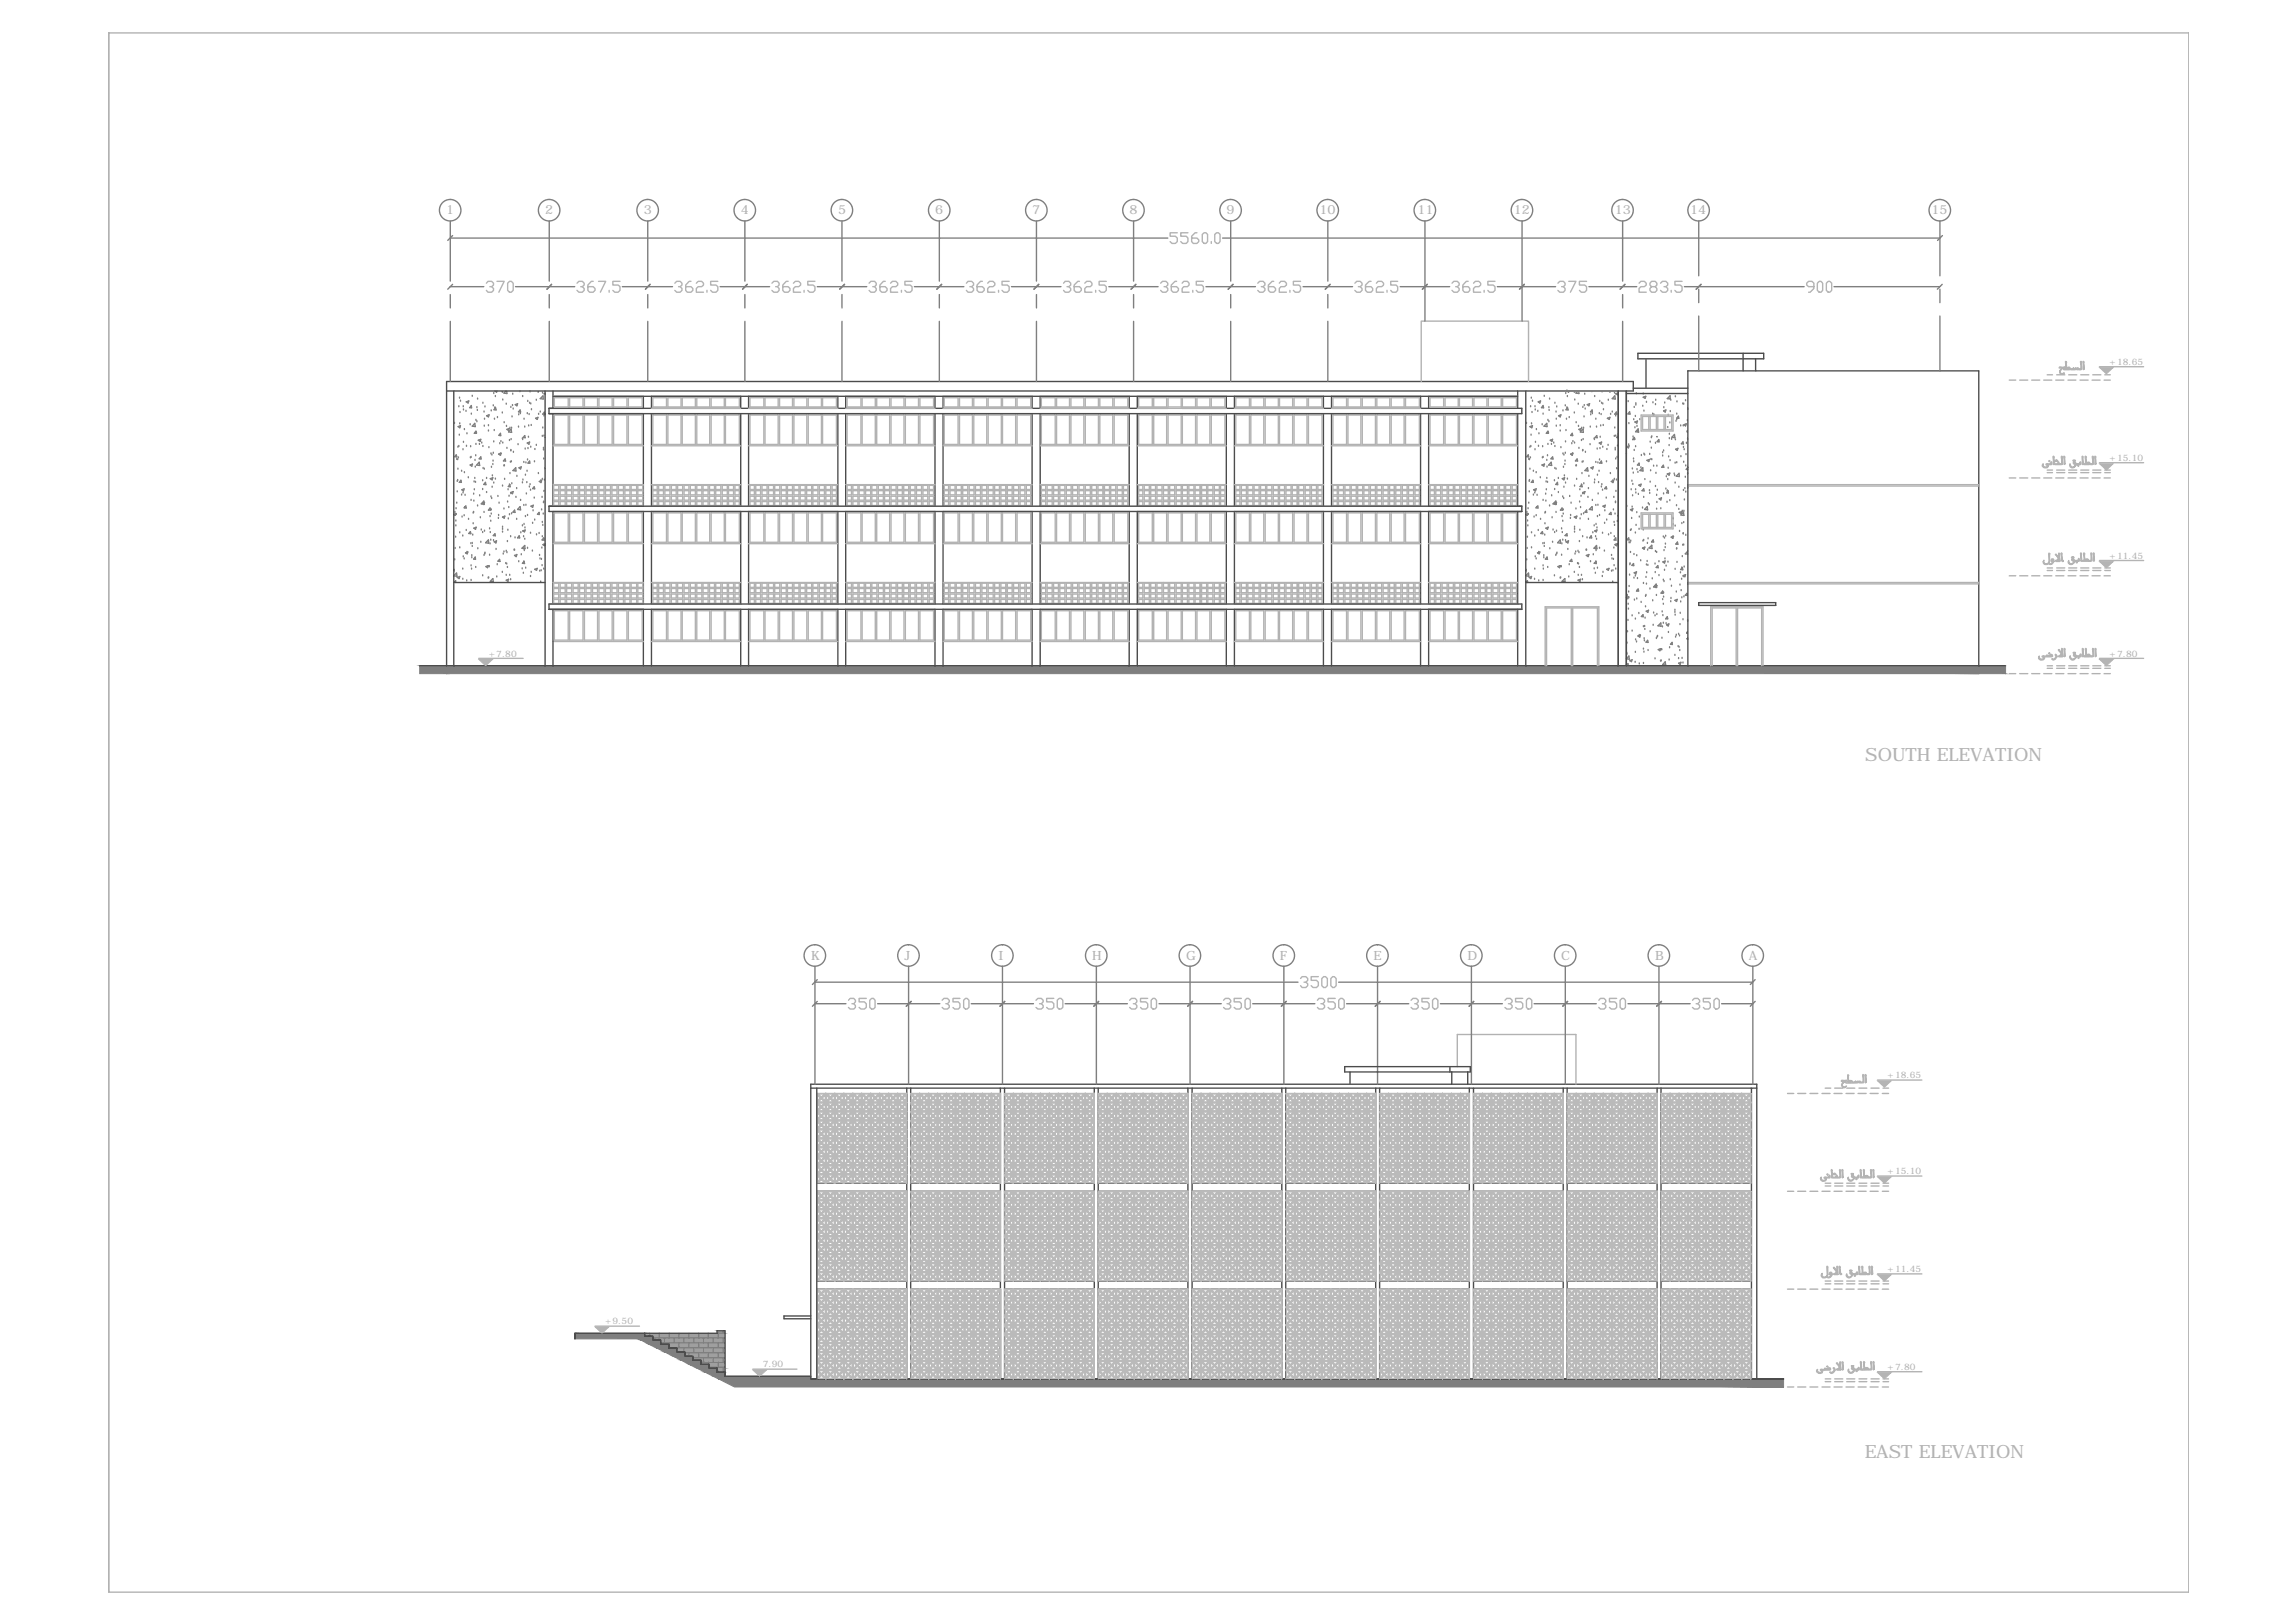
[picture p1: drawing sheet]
<svg xmlns="http://www.w3.org/2000/svg" width="420mm" height="297mm" viewBox="0 0 420 297" stroke-linecap="round" stroke-linejoin="round" font-family="sans-serif">
<defs><g id="words">
<g font-size="3.3" fill="#b3b3b3">
<text x="341.5" y="139.3">SOUTH ELEVATION</text>
<text x="341.4" y="266.9">EAST ELEVATION</text>
</g>
<g font-size="2.3" fill="#b3b3b3">
<text x="81.7" y="39.2">1</text>
<text x="99.8" y="39.2">2</text>
<text x="117.9" y="39.2">3</text>
<text x="135.7" y="39.2">4</text>
<text x="153.4" y="39.2">5</text>
<text x="171.2" y="39.2">6</text>
<text x="189" y="39.2">7</text>
<text x="206.8" y="39.2">8</text>
<text x="224.6" y="39.2">9</text>
<text x="241.6" y="39.2">10</text>
<text x="259.5" y="39.2">11</text>
<text x="277.1" y="39.2">12</text>
<text x="295.6" y="39.2">13</text>
<text x="309.4" y="39.2">14</text>
<text x="353.6" y="39.2">15</text>
<text x="148.5" y="175.7">K</text>
<text x="165.6" y="175.7">J</text>
<text x="182.8" y="175.7">I</text>
<text x="200" y="175.7">H</text>
<text x="217.1" y="175.7">G</text>
<text x="234.3" y="175.7">F</text>
<text x="251.5" y="175.7">E</text>
<text x="268.7" y="175.7">D</text>
<text x="285.8" y="175.7">C</text>
<text x="303" y="175.7">B</text>
<text x="320.2" y="175.7">A</text>
</g>
<g font-size="1.7" fill="#b3b3b3">
<text x="386.2" y="66.7">+18.65</text>
<text x="386.2" y="84.3">+15.10</text>
<text x="386.2" y="102.2">+11.45</text>
<text x="89.5" y="120.2">+7.80</text>
<text x="386.2" y="120.2">+7.80</text>
<text x="345.6" y="197.3">+18.65</text>
<text x="345.6" y="214.9">+15.10</text>
<text x="345.6" y="232.8">+11.45</text>
<text x="110.8" y="242.3">+9.50</text>
<text x="139.6" y="250.2">7.90</text>
<text x="345.6" y="250.7">+7.80</text>
</g>
</g></defs>
<!-- layer: A-ANNO-PLID -->
<g fill="none" stroke="#b2b2b2" stroke-width=".25">
<path d="M19.9 6h.1M19.9 6h380.8v285.4h-380.8zM19.9 6v285.4M400.7 6h.1M400.7 6v285.4M367.8 69.6h1.2M369.8 69.6h1.4M372 69.6h1.4M374.2 69.6h1.4M374.8 68.6h1M376.4 69.6h1.4M376.5 68.6h1.5"/>
<path d="M378.6 69.6h1.4M378.7 68.6h1.5M380.8 69.6h1.5M380.9 68.6h1.5M383 69.6h1.5M383.1 68.6h1.5M385.2 69.6h1.1M385.3 68.6h1M367.8 87.5h1.2M369.8 87.5h1.4M372 87.5h1.4M374.2 87.5h1.4"/>
<path d="M374.8 86.5h1M374.8 86h1M376.4 87.5h1.4M376.5 86.5h1.5M376.5 86h1.5M378.6 87.5h1.4M378.7 86.5h1.5M378.7 86h1.5M380.8 87.5h1.5M380.9 86.5h1.5M380.9 86h1.5M383 87.5h1.5"/>
<path d="M383.1 86.5h1.5M383.1 86h1.5M385.2 87.5h1.1M385.3 86.5h1M385.3 86h1M367.8 105.4h1.2M369.8 105.4h1.4M372 105.4h1.4M374.2 105.4h1.4M374.8 104.4h1M374.8 103.9h1M376.4 105.4h1.4"/>
<path d="M376.5 104.4h1.5M376.5 103.9h1.5M378.6 105.4h1.4M378.7 104.4h1.5M378.7 103.9h1.5M380.8 105.4h1.5M380.9 104.4h1.5M380.9 103.9h1.5M383 105.4h1.5M383.1 104.4h1.5M383.1 103.9h1.5M385.2 105.4h1.1"/>
<path d="M385.3 104.4h1M385.3 103.9h1M367.8 123.3h1.2M369.8 123.3h1.4M372 123.3h1.4M374.2 123.3h1.4M374.8 121.8h1M374.8 122.3h1M376.4 123.3h1.4M376.5 121.8h1.5M376.5 122.3h1.5M378.6 123.3h1.4"/>
<path d="M378.7 121.8h1.5M378.7 122.3h1.5M380.8 123.3h1.5M380.9 121.8h1.5M380.9 122.3h1.5M383 123.3h1.5M383.1 121.8h1.5M383.1 122.3h1.5M385.2 123.3h1.1M385.3 121.8h1M385.3 122.3h1M334.2 199.2h1"/>
<path d="M335.9 199.2h1.5M338.1 199.2h1.5M340.3 199.2h1.5M342.5 199.2h1.5M344.7 199.2h1.1M327.3 218h1.1M327.3 200.1h1.1M329.1 218h1.5M329.1 200.1h1.5M331.4 218h1.4M331.4 200.1h1.4M333.6 218h1.4"/>
<path d="M333.6 200.1h1.4M334.2 217.1h1M334.2 216.5h1M335.8 218h1.4M335.8 200.1h1.4M335.9 217.1h1.5M335.9 216.5h1.5M338 218h1.4M338 200.1h1.4M338.1 217.1h1.5M338.1 216.5h1.5M340.2 218h1.4"/>
<path d="M340.2 200.1h1.4M340.3 217.1h1.5M340.3 216.5h1.5M342.4 218h1.4M342.4 200.1h1.4M342.5 217.1h1.5M342.5 216.5h1.5M344.6 218h1.2M344.6 200.1h1.2M344.7 217.1h1.1M344.7 216.5h1.1M327.3 235.9h1.1"/>
<path d="M329.1 235.9h1.5M331.4 235.9h1.4M333.6 235.9h1.4M334.2 235h1M334.2 234.5h1M335.8 235.9h1.4M335.9 235h1.5M335.9 234.5h1.5M338 235.9h1.4M338.1 235h1.5M338.1 234.5h1.5M340.2 235.9h1.4"/>
<path d="M340.3 235h1.5M340.3 234.5h1.5M342.4 235.9h1.4M342.5 235h1.5M342.5 234.5h1.5M344.6 235.9h1.2M344.7 235h1.1M344.7 234.5h1.1M327.3 253.8h1.1M329.1 253.8h1.5M331.4 253.8h1.4M333.6 253.8h1.4"/>
<path d="M334.2 252.4h1M334.2 252.9h1M335.8 253.8h1.4M335.9 252.4h1.5M335.9 252.9h1.5M338 253.8h1.4M338.1 252.4h1.5M338.1 252.9h1.5M340.2 253.8h1.4M340.3 252.4h1.5M340.3 252.9h1.5M342.4 253.8h1.4"/>
<path d="M342.5 252.4h1.5M342.5 252.9h1.5M344.6 253.8h1.2M344.7 252.4h1.1M344.7 252.9h1.1M19.9 291.4h.1M400.7 291.4h.1"/>
</g>
<!-- layer: hatch -->
<g fill="#7f7f7f" stroke="#7f7f7f" stroke-width=".18">
<path d="M81.8 121.8v1.5h280.5zM81.8 121.8h280.5v1.5z"/>
<path d="M76.8 121.8v1.5h5zM76.8 121.8h5v1.5z"/>
<path d="M362.3 121.8v1.5h4.9zM362.3 121.8h4.9v1.5z"/>
<path d="M105.3 244v.5h12.7zM105.3 244h12.7v.5z"/>
<path d="M105.3 244.5v.5h14.2zM105.3 244.5h14.2v.5z"/>
<path d="M116.8 245l.5 .3h2.2zM116.8 245h2.7v.3z"/>
<path d="M117.3 245.3l1.5 .7h2.2zM117.3 245.3h3.7v.7z"/>
<path d="M118.8 246l1.4 .7h2.2zM118.8 246h3.6v.7z"/>
<path d="M120.2 246.7l1.5 .8h2.2zM120.2 246.7h3.7v.8z"/>
<path d="M121.7 247.5l1.5 .7h2.2zM121.7 247.5h3.7v.7z"/>
<path d="M123.2 248.2l1.5 .7h2.1zM123.2 248.2h3.6v.7z"/>
<path d="M124.7 248.9l1.4 .8h2.2zM124.7 248.9h3.6v.8z"/>
<path d="M126.1 249.7l1.5 .7h2.2zM126.1 249.7h3.7v.7z"/>
<path d="M127.6 250.4l1.5 .7h2.2zM127.6 250.4h3.7v.7z"/>
<path d="M129.1 251.1l1.5 .8h2.1zM129.1 251.1h3.6v.8z"/>
<path d="M130.6 251.9l.9 .5h16.9zM130.6 251.9h17.8v.5z"/>
<path d="M131.5 252.4l3 1.4h192zM131.5 252.4h195v1.4z"/>
</g>
<g fill="none" stroke="#7f7f7f" stroke-width=".25">
<path d="M83.2 77.5h.1M83.9 78.1l.4-.2-.1 .4zM84 74.4h.1M84.1 79.6h.1M84.1 72.9h.1M84.2 77.6h.1M84.2 75.5h.1M84.3 73.4h.1M84.8 74.4h.1M84.9 75h.1M85 78.6h.1M85.3 75.3h.1"/>
<path d="M85.4 73.5l.4-.1-.1 .4zM85.5 79.4h.1M86.1 77.7h.1M86.3 75.8h.1M86.3 74.2v.4h-.3zM86.5 72.5h.1M86.9 77.5l.1 .6-.5-.1zM87.1 79.2h.1M87.1 76.9h.1M87.1 78.9l.1 .4h-.4zM87.2 79.3h.1M87.3 77.2h.1"/>
<path d="M87.3 74.6h.1M87.4 75.1h.1M87.4 73h.1M88.4 73.8h.1M88.6 75.4h.1M88.7 78h.1M88.7 76.7h.1M88.8 74.5h.1M89.1 76.1l.4-.2-.1 .4zM89.4 77.9h.1M89.4 78.9h.1M89.9 75.2h.1"/>
<path d="M90.3 74.3h.1M90.4 72h.1M90.5 78.8h.1M90.5 76.7h.1M90.6 74.6h.1M90.6 74.7h.1M90.6 71.6l.3 .2 .1-.2M90.7 72.6h.1M90.7 74.6l.1 .4h-.4zM91.1 76.4h.1M91.6 79.3l.1 .4h-.4zM92 75.6h.1"/>
<path d="M92 71.8h.1M92 73.2h.1M92.3 77.4h.1M92.6 71.6l-.3 .3 .5 .1v-.4M92.7 74h.1M92.7 78h.1M92.8 78.6l.4-.2-.1 .4zM93.4 78.4h.1M93.5 74.6h.1M93.6 78.5l.1 .6h-.6zM93.7 78.4h.1M93.7 76.3h.1"/>
<path d="M93.8 74.2h.1M93.9 72.2h.1M94 74.9h.1M94.3 74.1l.5-.2-.2 .4zM94.9 78.2h.1M95 75.9h.1M95.2 71.7h.1M95.2 75l.1 .4h-.4zM95.3 75.7h.1M95.7 72.6h.1M95.9 76.7h.1M96.1 78.2h.1"/>
<path d="M96.1 79.7l.1 .4h-.4zM96.5 75.7h.1M96.6 73.5h.1M96.8 77.9h.1M96.9 75.9h.1M97 73.8h.1M97 71.7h.1M97.2 73.9h.1M97.3 77.9h.1M97.3 75h.1M98.1 76.6l.4-.2-.1 .4zM98.2 73.3h.1"/>
<path d="M98.5 71.8h.1M98.6 75.8h.1M98.9 75.4h.1M98.9 73l.5-.6 .1 .6zM99.3 79.9h.1M99.3 71.9h.1M99.4 78.3h.1M99.6 76.1h.1M99.6 79.8h.1M99.7 75.4l.1 .4h-.4zM99.8 72l-.2 .1 .2 .1M279.5 77.5h.1"/>
<path d="M280.1 78.1l.5-.2-.2 .4zM280.2 74.4h.1M280.3 79.6h.1M280.3 72.9h.1M280.4 77.6h.1M280.5 75.5h.1M280.6 73.4h.1M281 74.4h.1M281.1 75h.1M281.3 78.6h.1M281.5 75.3h.1M281.6 73.5l.4-.1-.1 .4z"/>
<path d="M281.7 79.4h.1M282.3 77.7h.1M282.5 75.8h.1M282.5 74.2l.1 .4h-.4zM282.7 72.5h.1M283.2 77.5v.6l-.5-.1zM283.3 79.2h.1M283.4 76.9h.1M283.4 78.9l.1 .4h-.4zM283.5 79.3h.1M283.6 77.2h.1M283.6 74.6h.1"/>
<path d="M283.6 75.1h.1M283.7 73h.1M284.7 73.8h.1M284.9 75.4h.1M284.9 78h.1M284.9 76.7h.1M285 74.5h.1M285.3 76.1l.5-.2-.2 .4zM285.6 77.9h.1M285.6 78.9h.1M286.1 75.2h.1M286.6 74.3h.1"/>
<path d="M286.7 72h.1M286.7 78.8h.1M286.8 76.7h.1M286.9 71.6h.1M286.9 74.6h.1M286.9 71.6l.3 .2v-.2M286.9 74.7h.1M286.9 72.6h.1M287 74.6l.1 .4h-.4zM287.3 76.4h.1M287.8 79.3l.1 .4h-.4zM288.2 75.6h.1"/>
<path d="M288.2 71.8h.1M288.3 73.2h.1M288.6 77.4h.1M288.9 71.6l-.4 .3 .6 .1-.1-.4M288.9 74h.1M289 78h.1M289.1 78.6l.4-.2-.1 .4zM289.6 78.4h.1M289.8 74.6h.1M289.8 78.5l.1 .6h-.6zM289.9 78.4h.1M290 76.3h.1"/>
<path d="M290 74.2h.1M290.1 72.2h.1M290.2 74.9h.1M290.6 74.1l.4-.2-.1 .4zM291.1 78.2h.1M291.2 75.9h.1M291.4 71.7h.1M291.5 75v.4h-.3zM291.5 75.7h.1M291.9 72.6h.1M292.2 76.7h.1M292.3 78.2h.1"/>
<path d="M292.3 79.7l.1 .4h-.4zM292.8 75.7h.1M292.9 73.5h.1M293 77.9h.1M293.1 75.9h.1M293.2 73.8h.1M293.3 71.7h.1M293.4 73.9h.1M293.5 77.9h.1M293.6 75h.1M294.3 76.6l.4-.2-.1 .4zM294.4 73.3h.1"/>
<path d="M294.7 71.8h.1M294.9 75.8h.1M295.2 75.4h.1M295.5 79.9h.1M295.6 71.9h.1M295.6 78.3h.1M295.6 72.4l.1 .6h-.5zM295.8 76.1h.1M295.8 79.8h.1M295.8 72.1l.5-.2-.2 .4zM295.9 75.4l.1 .4h-.4zM296.2 79.6h.1"/>
<path d="M296.3 79.8l-.3 .3h.3M298.1 73.5h.1M298.2 77.5h.1M298.3 75.4l.1 .4-.4-.1zM299 80h.1M299.1 76.8h.1M299.2 74.6h.1M299.3 78.3h.1M299.3 77.2l.5-.1-.2 .3zM299.4 76.2h.1M299.5 74.1h.1M299.5 73.9h.1"/>
<path d="M299.6 72.1h.1M299.7 78h.1M299.8 79h.1M299.9 78.5l.1 .6-.6-.1zM300.2 76.8h.1M300.8 74.4h.1M300.8 72.1h.1M300.8 72.7l.5-.2-.1 .4zM301 75.2h.1M301.4 73.6h.1M302.4 79.9h.1M302.6 75.8h.1"/>
<path d="M302.6 73.7h.1M302.7 76l.1-.2v.2M303.1 74.1h.1M303.1 73.3h.1M303.3 79.9h.1M304.6 75.2l.4-.2-.1 .4zM304.6 74.6h.1M304.8 73.8h.1M305.3 78.2h.1M305.4 76h.1M305.6 79.5h.1M305.7 77.4h.1"/>
<path d="M305.7 72.4l.1 .6h-.6zM305.8 75.3h.1M305.9 73.3h.1M306.5 79.5l.1 .6-.5-.1zM306.7 72.6h.1M306.8 77.1h.1M307 76.8h.1M307 75.8h.1M307 73.5h.1M307.3 76.2l.1 .4-.4-.1zM307.7 77.9h.1M308.1 73.9h.1"/>
<path d="M308.2 77.9h.1M308.2 74h.1M308.3 77.7l.4-.1-.1 .3zM308.6 73.3h.1M308.8 79.1h.1M308.9 77h.1M309 74.9h.1M83.1 94.1l.4-.1-.2 .3-.2-.1M83.3 93.8h.1M83.4 98.3h.1M83.5 96.2h.1M83.5 95.3h.1"/>
<path d="M83.5 93.1h.1M83.5 94.2h.1M83.5 83.2l.1 .4h-.4zM83.6 92.1h.1M83.6 84.1h.1M83.7 90h.1M83.7 88.1h.1M83.8 87.9h.1M83.8 84.1h.1M83.8 85.9h.1M83.8 81.8h.1M83.9 83.8h.1"/>
<path d="M84 81.7h.1M84.2 97.5h.1M84.4 87.9l.1 .4h-.4zM84.5 90.6h.1M84.5 86.2h.1M84.6 89.6l.4-.1-.1 .3zM84.6 94.6h.1M84.7 98.1h.1M84.8 82.3h.1M84.8 90.2h.1M84.9 81h.1M85 94.4h.1"/>
<path d="M85 86.5h.1M85.1 92.9h.1M85.1 90.6h.1M85.3 92.6l.1 .4-.4-.1zM85.4 97.1h.1M85.4 81.7h.1M85.7 87.4h.1M85.8 95.1h.1M86.1 85.1l.4-.2-.1 .4zM86.1 83.8h.1M86.1 97.3l.1 .4-.4-.1zM86.2 81.8h.1"/>
<path d="M86.2 99.5h.1M86.2 83.7h.1M86.2 91.6h.1M86.5 99.5h.1M86.5 97.9h.1M86.6 93.9h.1M86.6 95.9h.1M86.7 90.4h.1M86.7 93.8h.1M86.8 91.7h.1M86.8 96.7l.4-.2-.1 .4zM86.8 88.2h.1"/>
<path d="M86.8 89.6h.1M86.9 87.6h.1M87 84.3h.1M87 85.5h.1M87.1 88.3h.1M87.1 83.4h.1M87.1 81.3h.1M87.4 92.6h.1M87.6 80.6l.4-.2-.1 .4zM87.7 84.6l.1 .6-.5-.1zM87.8 81.3h.1M87.8 90.7h.1"/>
<path d="M87.9 94.8h.1M88 99.2h.1M88 83.6l.1 .4h-.4zM88.1 97h.1M88.2 81.1h.1M88.3 92.1l.4-.1-.1 .3zM88.4 88h.1M88.4 97.5h.1M88.4 89.6h.1M88.4 81.7h.1M88.4 85.7h.1M88.6 91.7l.1 .6-.6-.1z"/>
<path d="M88.6 93.8h.1M88.7 85.9h.1M88.7 97.2h.1M88.9 88.3l.1 .4h-.4zM89.1 87.6h.1M89.1 90.1h.1M89.4 98.8l.1 .6-.6-.1zM89.5 81.9h.1M89.6 96.8h.1M89.7 94.5h.1M89.7 99.5h.1M89.7 93l.1 .4h-.4z"/>
<path d="M89.8 97.5h.1M89.8 87.6l.4-.2-.1 .4zM89.8 95.4h.1M89.8 98.9h.1M89.9 83.1h.1M89.9 90.9h.1M89.9 94.1h.1M89.9 93.3h.1M90 85.5h.1M90 91.2h.1M90.1 83.3h.1M90.1 89.2h.1"/>
<path d="M90.1 87.1h.1M90.2 85h.1M90.3 84.4h.1M90.3 82.9h.1M90.4 98.9h.1M90.4 80.9h.1M90.4 88.4h.1M90.5 99.2l.4-.2-.1 .4zM90.6 97.7l.1 .4-.4-.1zM90.7 87.7h.1M91.2 90.9h.1M91.2 94.9h.1"/>
<path d="M91.3 94.3h.1M91.3 83.1l.5-.2-.2 .4zM91.4 92.1h.1M91.5 81.2h.1M91.6 83.1h.1M91.7 80.8h.1M92 97.4h.1M92 96.5h.1M92 96.9h.1M92 89h.1M92 94.6l.4-.1-.1 .3zM92 81.1h.1"/>
<path d="M92.3 85.3h.1M92.3 93.1h.1M92.3 85.2h.1M92.4 87.7h.1M92.5 84l.1 .4-.4-.1zM92.8 82.1h.1M92.9 99.1h.1M92.9 91.9h.1M93 97h.1M93 89.6h.1M93.1 95h.1M93.1 92.9h.1"/>
<path d="M93.2 90.8h.1M93.3 94.2h.1M93.3 80.6h.1M93.3 88.7h.1M93.4 86.7h.1M93.4 88.7v.4l-.3-.1zM93.4 84.6h.1M93.5 98.2h.1M93.5 90.1l.5-.1-.2 .4zM93.5 82.5h.1M93.5 82.4h.1M93.5 90.4h.1"/>
<path d="M93.6 80.4h.1M93.6 84.5h.1M93.7 94h.1M93.7 88.5h.1M93.9 86.1l.5-.5 .1 .6zM94 82.8h.1M94.2 93.4l.1 .4-.4-.1zM94.3 98.4h.1M94.5 91h.1M94.6 95.1h.1M94.6 89.4h.1M94.6 87.2h.1"/>
<path d="M94.8 81.4h.1M95 85.6l.4-.2-.1 .4zM95.1 98.1v.3h-.3zM95.2 92.7l.1 .6-.5-.1zM95.3 91.6h.1M95.3 97.5h.1M95.6 88.4h.1M95.6 80.3h.1M95.6 96.2h.1M95.7 80.4h.1M95.7 97.2l.5-.2-.2 .3zM95.7 87.9h.1"/>
<path d="M95.9 98.2h.1M95.9 84.6h.1M95.9 92.5h.1M95.9 96h.1M96.1 98.7h.1M96.1 96.6h.1M96.2 82.2h.1M96.2 87h.1M96.2 94.5h.1M96.3 84.7h.1M96.3 92.5h.1M96.4 90.4h.1"/>
<path d="M96.4 88.3h.1M96.5 86.2h.1M96.5 81.1l.5-.2-.2 .4zM96.6 84.2h.1M96.6 94.3h.1M96.7 82.1h.1M96.7 80h.1M96.9 84.7h.1M96.9 89.1h.1M97 84.4v.4h-.3zM97 88.7h.1M97.1 89.7h.1"/>
<path d="M97.1 97.6h.1M97.2 81.8h.1M97.2 92.6l.4-.1-.1 .4zM97.5 95.8h.1M97.6 93.5h.1M97.8 91.2h.1M97.8 89.1l.1 .4-.4-.1zM97.8 84.5h.1M97.9 95.2h.1M97.9 82.3h.1M98.2 81.5h.1M98.2 97.9h.1"/>
<path d="M98.6 86.7h.1M98.7 97.6h.1M98.7 93.8v.4l-.3-.1zM98.7 88.1l.5-.2-.2 .4zM99 88h.1M99.2 93.3h.1M99.2 91h.1M99.3 87.7h.1M99.3 98.2h.1M99.3 95.6h.1M99.4 96.2h.1M99.5 94.1h.1"/>
<path d="M99.5 82.4h.1M99.5 82.1h.1M99.5 92h.1M99.5 99.8h.1M99.5 91.9h.1M99.5 84h.1M99.5 98.4l.1 .5-.4-.1zM99.6 89.9h.1M99.7 87.9h.1M99.8 85.8h.1M99.8 80v.1M99.8 99.5l-.4 .2 .4 .2v-.1"/>
<path d="M279.3 94.1l.4-.1-.1 .3-.3-.1M279.5 93.8h.1M279.6 98.3h.1M279.7 95.3h.1M279.7 96.2h.1M279.8 93.1h.1M279.8 94.2h.1M279.8 83.2v.4h-.3zM279.9 92.1h.1M279.9 84.1h.1M280 90h.1M280 88.1h.1"/>
<path d="M280 87.9h.1M280 84.1h.1M280.1 85.9h.1M280.1 81.8h.1M280.2 83.8h.1M280.3 81.7h.1M280.4 97.5h.1M280.6 87.9l.1 .4h-.4zM280.7 90.6h.1M280.7 86.2h.1M280.8 89.6l.4-.1-.1 .3zM280.9 94.6h.1"/>
<path d="M281 98.1h.1M281 90.2h.1M281 82.3h.1M281.1 81h.1M281.2 92.9l.3-.3 .1 .4zM281.2 94.4h.1M281.2 86.5h.1M281.3 92.9h.1M281.4 90.6h.1M281.6 97.1h.1M281.7 81.7h.1M282 87.4h.1"/>
<path d="M282 95.1h.1M282.3 85.1l.5-.2-.2 .4zM282.4 83.8h.1M282.4 97.3l.1 .4-.4-.1zM282.4 81.8h.1M282.5 99.5h.1M282.5 91.6h.1M282.5 83.7h.1M282.7 99.5h.1M282.8 97.9h.1M282.8 93.9h.1M282.8 95.9h.1"/>
<path d="M282.9 93.8h.1M283 90.4h.1M283 91.7h.1M283 96.7l.4-.2-.1 .4zM283.1 88.2h.1M283.1 89.6h.1M283.2 87.6h.1M283.2 84.3h.1M283.2 85.5h.1M283.3 83.4h.1M283.3 88.3h.1M283.4 81.3h.1"/>
<path d="M283.7 92.6h.1M283.8 80.6l.4-.2-.1 .4zM284 84.6l.1 .6-.6-.1zM284 81.3h.1M284.1 90.7h.1M284.2 94.8h.1M284.2 99.2h.1M284.2 83.6l.1 .4h-.4zM284.3 97h.1M284.3 92.2l.5-.5 .1 .6zM284.5 81.1h.1M284.5 92.1l.5-.1-.2 .3z"/>
<path d="M284.6 88h.1M284.6 97.5h.1M284.6 89.6h.1M284.7 85.7h.1M284.7 81.7h.1M284.9 93.8h.1M284.9 85.9h.1M285 97.2h.1M285.1 88.3l.1 .4h-.4zM285.3 87.6h.1M285.3 90.1h.1M285.6 98.8l.1 .6-.5-.1z"/>
<path d="M285.8 81.9h.1M285.9 96.8h.1M285.9 99.5h.1M286 94.5h.1M286 93l.1 .4h-.4zM286 97.5h.1M286 87.6l.4-.2-.1 .4zM286.1 95.4h.1M286.1 98.9h.1M286.1 90.9h.1M286.1 83.1h.1M286.2 94.1h.1"/>
<path d="M286.2 93.3h.1M286.2 85.5h.1M286.3 91.2h.1M286.3 89.2h.1M286.3 83.3h.1M286.4 87.1h.1M286.5 85h.1M286.5 84.4h.1M286.5 98l.4-.3v.4zM286.6 82.9h.1M286.6 80.9h.1M286.6 88.4h.1"/>
<path d="M286.6 98.9h.1M286.7 99.2l.5-.2-.2 .4zM286.9 87.7h.1M287.4 90.9h.1M287.5 94.9h.1M287.5 94.3h.1M287.5 83.1l.5-.2-.2 .4zM287.6 92.1h.1M287.8 81.2h.1M287.9 83.1h.1M288 80.8h.1M288.2 94.6l.5-.1-.1 .3z"/>
<path d="M288.3 81.1h.1M288.3 97.4h.1M288.3 96.5h.1M288.3 96.9h.1M288.3 89h.1M288.5 93.1h.1M288.5 85.3h.1M288.6 85.2h.1M288.6 87.7h.1M288.7 84l.1 .4-.4-.1zM289.1 82.1h.1M289.2 99.1h.1"/>
<path d="M289.2 91.9h.1M289.2 89.6h.1M289.2 97h.1M289.3 95h.1M289.4 92.9h.1M289.4 90.8h.1M289.5 94.2h.1M289.5 80.6h.1M289.5 88.7h.1M289.6 88.7l.1 .4-.4-.1zM289.6 86.7h.1M289.7 84.6h.1"/>
<path d="M289.7 82.5h.1M289.7 98.2h.1M289.7 90.4h.1M289.7 90.1l.5-.1-.2 .4zM289.8 82.4h.1M289.8 80.4h.1M289.8 84.5h.1M289.9 94h.1M290 88.5h.1M290.3 82.8h.1M290.5 93.4v.4l-.3-.1zM290.5 98.4h.1"/>
<path d="M290.6 85.6l.1 .6-.5-.1zM290.7 91h.1M290.8 95.1h.1M290.8 89.4h.1M290.9 87.2h.1M291.1 81.4h.1M291.3 85.6l.4-.2-.1 .4zM291.3 98.1l.1 .3h-.4zM291.5 92.7v.6l-.5-.1zM291.5 91.6h.1M291.6 97.5h.1M291.9 80.3h.1"/>
<path d="M291.9 96.2h.1M291.9 80.4h.1M291.9 88.4h.1M291.9 87.9h.1M291.9 97.2l.5-.2-.2 .3zM292.1 98.2h.1M292.2 84.6h.1M292.2 92.5h.1M292.2 96h.1M292.3 98.7h.1M292.3 99.8l.1 .6-.6-.1zM292.4 96.6h.1"/>
<path d="M292.4 82.2h.1M292.5 87h.1M292.5 94.5h.1M292.5 84.7h.1M292.5 92.5h.1M292.6 90.4h.1M292.7 88.3h.1M292.7 86.2h.1M292.8 81.1l.4-.2-.1 .4zM292.8 94.3h.1M292.8 84.2h.1M292.9 82.1h.1"/>
<path d="M293 80h.1M293.2 84.7h.1M293.2 89.1h.1M293.2 84.4l.1 .4h-.4zM293.3 88.7h.1M293.4 97.6h.1M293.4 89.7h.1M293.4 81.8h.1M293.5 92.6l.4-.1-.1 .4zM293.8 95.8h.1M293.8 93.5h.1M294.1 91.2h.1"/>
<path d="M294.1 89.1v.4l-.3-.1zM294.1 84.5h.1M294.1 95.2h.1M294.2 82.3h.1M294.4 81.5h.1M294.5 97.9h.1M294.8 86.7h.1M294.9 97.6h.1M294.9 93.8l.1 .4-.4-.1zM295 88.1l.4-.2-.1 .4zM295.3 88h.1M295.4 93.3h.1"/>
<path d="M295.5 91h.1M295.5 95.6h.1M295.5 87.7h.1M295.5 98.2h.1M295.6 96.2h.1M295.7 94.1h.1M295.7 99.7l.4-.2-.1 .4zM295.7 82.4h.1M295.7 82.1h.1M295.8 92h.1M295.8 99.8h.1M295.8 91.9h.1"/>
<path d="M295.8 84h.1M295.8 98.4v.5l-.3-.1zM295.8 89.9h.1M295.9 87.9h.1M296 85.8h.1M296.1 83.7h.1M296.1 95.4h.1M296.1 81.6h.1M296.2 94.5h.1M297.7 83.2h.1M297.8 92.7h.1M297.8 81.8l.5-.2-.2 .4z"/>
<path d="M298.2 81.4h.1M298.2 98.4l.1 .4h-.4zM298.3 99.3h.1M298.4 99.3h.1M298.5 97.1h.1M298.5 93.3l.4-.2-.1 .4zM298.5 99h.1M298.6 89.6h.1M298.6 97h.1M298.7 94.9h.1M298.8 88.1h.1M298.8 92.8h.1"/>
<path d="M298.8 85.8h.1M298.9 90.7h.1M298.9 88.7h.1M299 86.6h.1M299.1 84h.1M299.1 84.5h.1M299.2 82.4h.1M299.2 80.1l.1 .3h-.4zM299.3 80.4h.1M299.4 97.6h.1M299.4 89.6h.1M299.4 81.8h.1"/>
<path d="M299.5 90.2h.1M299.5 96.2h.1M299.6 93.8h.1M299.7 86h.1M299.9 86.5h.1M299.9 90.5h.1M300 88.8l.5-.2-.2 .4zM300.1 96.9h.1M300.1 84.8v.3h-.3zM300.1 94.6h.1M300.2 86.1l.6-.5v.6zM300.4 85.6h.1"/>
<path d="M300.5 83.4h.1M300.7 93h.1M300.8 99h.1M300.8 97h.1M300.9 98.9h.1M300.9 91h.1M300.9 89.5l.1 .3h-.4zM301 83.1h.1M301.1 83.3h.1M301.1 87.8h.1M301.5 84.3l.5-.2-.1 .4zM301.6 92.7v.6l-.5-.1z"/>
<path d="M301.6 99.5h.1M301.7 98.6h.1M301.8 92.2h.1M301.9 92.4h.1M302 89.8h.1M302 90.3h.1M302 83.2h.1M302.1 88.2h.1M302.1 80.9h.1M302.2 86.2h.1M302.2 84.1h.1M302.3 82h.1"/>
<path d="M302.3 80.1h.1M302.4 84.1h.1M302.7 98.8v.4h-.3zM302.7 85.3h.1M303.1 89h.1M303.1 81.1h.1M303.2 86.6h.1M303.3 93.2h.1M303.3 90.6h.1M303.3 85.3h.1M303.3 92h.1M303.4 89.7h.1"/>
<path d="M303.7 80.7h.1M303.7 80.9l-.3-.1 .3-.4 .1 .5M303.8 91.3l.4-.2-.1 .4zM304.1 93.1h.1M304.4 83.5h.1M304.4 82.9h.1M304.5 98.3h.1M304.5 85.1l.1 .4h-.4zM304.6 90.4h.1M304.6 82.5h.1M304.7 98.5h.1M304.9 99.6h.1"/>
<path d="M304.9 98.1h.1M305 89.5h.1M305.1 87.3h.1M305.2 91.9h.1M305.2 89.8h.1M305.2 86.8l.5-.2-.1 .4zM305.3 89.9h.1M305.3 87.8h.1M305.4 85.7h.1M305.4 89.8v.4h-.3zM305.5 83.6h.1M305.6 81.5h.1"/>
<path d="M305.6 80.3h.1M305.7 91.6h.1M305.7 84.3h.1M306 98.3l.4-.2-.1 .4zM306 80.4h.1M306.3 98.3h.1M306.3 94.7v.2M306.3 96h.1M306.5 86.8h.1M306.6 90.8h.1M306.6 87.1h.1M306.7 96.3h.1"/>
<path d="M306.7 88.4h.1M306.7 84.8h.1M306.7 80.5h.1M306.8 82.2l.4-.1-.1 .3zM306.9 92.6h.1M307 84.7h.1M307.1 99.2l.1 .4h-.4zM307.4 93.2h.1M307.4 89.2h.1M307.4 86.6v.6l-.5-.1zM307.4 93.8l.5-.2-.1 .4zM307.5 97.3h.1"/>
<path d="M307.7 83.6h.1M307.9 95.8h.1M308 93.6h.1M308.1 99.8h.1M308.1 80.9l.1 .4-.4-.1zM308.2 97.7h.1M308.2 89.8h.1M308.2 81.9h.1M308.2 93.7l.1 .6-.6-.1zM308.2 99.8h.1M308.2 84.6h.1M308.2 95.6h.1"/>
<path d="M308.3 93.6h.1M308.3 82.3h.1M308.4 91.5h.1M308.5 89.4h.1M308.5 87.3h.1M308.6 90.1h.1M308.6 98h.1M308.6 85.3h.1M308.7 83.2h.1M308.8 81.1h.1M309 80.4h.1M309 86.7h.1"/>
<path d="M309 85.7v-.2l-.3 .4 .3 .1M309 89.3h.1M83.1 106.6l.3-.3 .1 .3M83.1 105.4l.5-.5 .1 .6zM83.2 104.4h.1M83.2 104.5h.1M83.2 102.5h.1M83.3 100.4h.1M83.7 105.7l.5-.2-.2 .4zM84.2 100.3h.1M84.7 104.2h.1M84.7 106h.1"/>
<path d="M84.8 101.9h.1M85 102.3h.1M85.2 101.2l.5-.2-.2 .4zM85.4 106.3h.1M85.5 101.1h.1M86.2 103.6h.1M86.2 106.2h.1M86.3 104.2h.1M86.4 101.7h.1M86.4 102.1h.1M86.5 100h.1M87 102l.1 .4-.4-.1z"/>
<path d="M87.1 103.9h.1M87.5 100.4h.1M88.4 105.4h.1M88.6 101.7h.1M88.7 101.4h.1M88.8 101.2h.1M89 103.7l.4-.2-.1 .4zM89.4 105.8h.1M89.5 105.8h.1M89.5 103.7h.1M89.6 101.6h.1M90.2 105.9l.1 .6-.5-.1z"/>
<path d="M90.8 100.6h.1M90.9 105.6h.1M91 103.3h.1M91.5 102.4v.4l-.3-.1zM92 104.7h.1M92.1 101.4h.1M92.3 101h.1M92.6 103.1h.1M92.7 100.9h.1M92.7 105.3h.1M92.7 106.2l.4-.2-.1 .4zM92.8 103.2h.1"/>
<path d="M92.8 101.1h.1M92.9 103.9h.1M93.3 105.3h.1M93.5 106.1h.1M94.1 100.7h.1M94.2 100.7h.1M94.2 101.7l.4-.2-.1 .4zM95 102.8h.1M95.4 101.5h.1M95.6 100.3l.5-.5v.6zM95.6 104.1h.1M95.8 104.9h.1"/>
<path d="M95.9 100.4h.1M95.9 102.8h.1M95.9 102.8l.1 .3h-.4zM96 100.8h.1M96.2 104h.1M96.6 100.3h.1M97.1 105.5h.1M97.3 104.7h.1M97.5 100.9h.1M97.9 104.2l.5-.2-.2 .4zM98.8 101.7h.1M98.8 104.5h.1"/>
<path d="M98.9 102.3h.1M99 106.5h.1M99.1 104.5h.1M99.1 102.4h.1M99.2 100.3h.1M99.2 103.5h.1M99.5 104.2h.1M279.3 106.6h.1M279.3 106.6l.3-.3 .1 .3M279.3 105.4l.5-.5 .1 .6zM279.4 104.4h.1M279.4 104.5h.1"/>
<path d="M279.5 102.5h.1M279.6 100.4h.1M280 105.7l.4-.2-.1 .4zM280.4 100.3h.1M280.9 106h.1M281 104.2h.1M281.1 101.9h.1M281.2 102.3h.1M281.5 101.2l.4-.2-.1 .4zM281.7 101.1h.1M281.7 106.3h.1M282.5 103.6h.1"/>
<path d="M282.5 106.2h.1M282.5 104.2h.1M282.6 101.7h.1M282.6 102.1h.1M282.7 100h.1M283.2 102l.1 .4-.4-.1zM283.4 103.9h.1M283.7 100.4h.1M284.6 105.4h.1M284.8 101.7h.1M285 101.4h.1M285 101.2h.1"/>
<path d="M285.2 103.7l.4-.2-.1 .4zM285.6 105.8h.1M285.7 105.8h.1M285.8 103.7h.1M285.9 101.6h.1M286 106.4l.5-.5v.6zM287 100.6h.1M287.2 105.6h.1M287.3 103.3h.1M287.7 102.4l.1 .4-.4-.1zM288.2 104.7h.1M288.3 101.4h.1"/>
<path d="M288.5 101h.1M288.8 103.1h.1M288.9 100.9h.1M288.9 106.2l.5-.2-.2 .4zM288.9 105.3h.1M289 103.2h.1M289.1 101.1h.1M289.2 103.9h.1M289.5 105.3h.1M289.7 106.1h.1M290.4 100.7h.1M290.4 101.7l.5-.2-.1 .4z"/>
<path d="M290.5 100.7h.1M291.2 102.8h.1M291.7 101.5h.1M291.9 104.1h.1M292.1 104.9h.1M292.1 100.4h.1M292.2 102.8h.1M292.2 100.8h.1M292.2 102.8v.3h-.3zM292.5 104h.1M292.8 100.3h.1M293.3 105.5h.1"/>
<path d="M293.5 104.7h.1M293.7 100.9h.1M294.1 104.2l.5-.2-.2 .4zM295 101.7h.1M295 104.5h.1M295.1 102.3h.1M295.2 106.5h.1M295.3 104.5h.1M295.4 102.4h.1M295.5 100.3h.1M295.5 103.5h.1M295.8 104.2h.1"/>
<path d="M297.7 109.3l.4-.1-.1 .4-.3-.2M297.8 119.6h.1M297.8 119.8h.1M297.9 117.7h.1M297.9 109h.1M298 115.6h.1M298 113.6h.1M298.1 110.6h.1M298.1 111.5h.1M298.2 108.3h.1M298.2 109.4h.1M298.3 107.3h.1"/>
<path d="M298.3 105.3h.1M298.4 103.3h.1M298.4 103.2h.1M298.5 101.1h.1M298.8 115.5h.1M298.8 112.7h.1M299.1 103.1v.4h-.3zM299.1 105.8h.1M299.1 101.5h.1M299.2 104.8l.4-.1-.1 .3zM299.2 109.8h.1M299.4 119.4h.1"/>
<path d="M299.4 113.3h.1M299.4 105.4h.1M299.4 117.1h.1M299.6 117.5h.1M299.6 109.6h.1M299.6 101.7h.1M299.7 108.1h.1M299.8 105.9h.1M299.9 116.4l.4-.2-.1 .4zM299.9 107.8l.1 .4h-.4zM300 112.3h.1M300.1 116.3h.1"/>
<path d="M300.4 102.6h.1M300.5 110.3h.1M300.7 100.3l.4-.2-.1 .4zM300.8 112.5v.4l-.3-.1zM300.9 118.8h.1M300.9 114.7h.1M300.9 106.8h.1M301 119.4h.1M301 116.9h.1M301 117.3h.1M301.1 114.7h.1M301.1 115.2h.1"/>
<path d="M301.2 113.1h.1M301.3 109.1h.1M301.3 111.1h.1M301.3 105.7h.1M301.3 109h.1M301.4 111.9l.4-.2-.1 .4zM301.4 103.4h.1M301.4 106.9h.1M301.5 104.8h.1M301.6 102.8h.1M301.6 100.7h.1M301.6 117.2l.1 .4-.4-.1z"/>
<path d="M301.7 103.5h.1M301.7 119.1h.1M301.9 100.3l.5-.5v.6zM302.1 107.8h.1M302.1 115.6h.1M302.5 105.9h.1M302.6 110h.1M302.7 114.4h.1M302.7 112.2h.1M302.9 107.3l.4-.1-.1 .3zM303 103.2h.1M303 112.7h.1"/>
<path d="M303 104.8h.1M303.1 100.9h.1M303.2 106.9l.1 .6-.6-.1zM303.2 116.9h.1M303.2 109h.1M303.3 101.1h.1M303.3 112.5h.1M303.4 116.6h.1M303.5 116.5h.1M303.5 103.5l.1 .4h-.4zM303.5 114.5l.6-.5v.6zM303.6 118.9l.4-.2-.1 .4z"/>
<path d="M303.7 102.8h.1M303.7 105.3h.1M304.2 118.9h.1M304.3 116.8h.1M304.3 112h.1M304.3 114.7h.1M304.4 109.7h.1M304.4 108.2v.4h-.3zM304.4 112.7h.1M304.4 102.8l.5-.1-.2 .4zM304.5 110.6h.1M304.5 114.1h.1"/>
<path d="M304.5 106.2h.1M304.6 109.3h.1M304.6 108.5h.1M304.6 100.8h.1M304.6 106.4h.1M304.7 104.4h.1M304.8 102.3h.1M304.9 100.2h.1M305 103.6h.1M305 114.1h.1M305.1 114.4l.4-.2-.1 .4zM305.2 112.9l.1 .4h-.4z"/>
<path d="M305.4 102.9h.1M305.4 115.8h.1M305.7 118.5h.1M305.8 106.1h.1M305.9 110.1h.1M305.9 109.5h.1M306 107.3h.1M306.1 117.6l.1 .4-.4-.1zM306.6 111.7h.1M306.6 119.9h.1M306.6 112.1h.1M306.6 109.9l.5-.2-.2 .4z"/>
<path d="M306.7 104.2h.1M306.7 112.6h.1M306.8 116.6h.1M306.9 116.3h.1M306.9 108.3h.1M306.9 100.5h.1M307 100.4h.1M307 102.9h.1M307.2 118.3h.1M307.3 116.1h.1M307.4 118.5h.1M307.5 116.4h.1"/>
<path d="M307.5 119.1h.1M307.6 107.1h.1M307.6 114.3h.1M307.6 112.2h.1M307.7 104.8h.1M307.7 110.2h.1M307.8 108.1h.1M307.9 106h.1M307.9 109.4h.1M307.9 103.9h.1M308 101.9h.1M308 103.9l.1 .4-.4-.1z"/>
<path d="M308.1 113.4h.1M308.2 105.6h.1M308.2 105.3l.4-.1-.1 .4zM308.3 109.2h.1M308.3 103.8h.1M308.8 115.9h.1M308.8 108.6l.1 .4-.4-.1zM308.9 115.9h.1M309 113.6h.1M309 100.9l-.5 .5h.5M309 116.8l-.2 .1 .2 .1M297.7 121.8h.1"/>
<path d="M297.7 121.8l.3-.3 .1 .3M298.2 120.1l.1 .6-.6-.1zM298.4 120.9l.4-.2-.1 .4zM299.4 121.2h.1M300.1 121.5h.1M300.9 121.4h.1M303 120.6h.1M304 121h.1M304.1 121h.1M304.9 121.1v.6l-.5-.1zM305.6 120.8h.1M307.3 120.5h.1"/>
<path d="M307.3 121.4l.4-.2-.1 .4zM307.9 120.5h.1M308.1 121.3h.1M118.9 244v.5M119.5 244.9h13.2M119.8 244.9v.4M120.7 244v.9M121 245.8h11.7M121.6 244.9v.9M122.4 246.6h10.3M122.5 244v.9M122.5 245.8v.8"/>
<path d="M123.4 244.9v.9M123.4 246.6v.1M124.3 244v.9M124.3 245.8v.8M125.2 244.9v.9M125.2 246.6v.9M125.4 247.6h7.3M126.1 244v.9M126.1 245.8v.8M126.1 247.6v.6M126.8 248.5h5.9M127 244.9v.9"/>
<path d="M127 246.6v1M127 248.5v.4M127.9 244v.9M127.9 245.8v.8M127.9 247.6v.9M128.3 249.4h4.4M128.8 244.9v.9M128.8 246.6v1M128.8 248.5v.9M129.7 244v.9M129.7 245.8v.8M129.7 247.6v.9"/>
<path d="M129.7 249.4v.3M129.8 250.2h2.9M130.6 244.9v.9M130.6 246.6v1M130.6 248.5v.9M130.6 250.2v.2M131.3 244h1.4M131.5 251.1h.1M131.5 244v.9M131.5 245.8v.8M131.5 247.6v.9M131.5 249.4v.8"/>
<path d="M132.4 243.6v.4M132.4 244.9v.9M132.4 246.6v1M132.4 248.5v.9M132.4 250.2v.9"/>
</g>
<!-- layer: 62-F$0$A-FLOR-BLOW -->
<g fill="none" stroke="#4c4c4c" stroke-width=".25">
<path d="M81.8 71.6h217.2v-1.8h-217.2v52M83.1 71.6v50.2M99.8 71.6v50.2M101.2 71.6v3.1M101.2 75.7v16.9M101.2 72.5h176.6M117.8 72.5v2.2M117.8 75.7v16.9M119.3 72.5v2.2M119.3 75.7v16.9M135.6 72.5v2.2M135.6 75.7v16.9"/>
<path d="M137 72.5v2.2M137 75.7v16.9M153.4 72.5v2.2M153.4 75.7v16.9M154.8 72.5v2.2M154.8 75.7v16.9M171.2 72.5v2.2M171.2 75.7v16.9M172.6 72.5v2.2M172.6 75.7v16.9M188.9 72.5v2.2M188.9 75.7v16.9"/>
<path d="M190.4 72.5v2.2M190.4 75.7v16.9M206.7 72.5v2.2M206.7 75.7v16.9M208.2 72.5v2.2M208.2 75.7v16.9M213.8 74.7h-113.3v1h178.1v-1h-62.3M224.5 72.5v2.2M224.5 75.7v16.9M226 72.5v2.2M226 75.7v16.9M242.3 72.5v2.2"/>
<path d="M242.3 75.7v16.9M243.8 72.5v2.2M243.8 75.7v16.9M260.1 72.5v2.2M260.1 75.7v16.9M261.5 72.5v2.2M261.5 75.7v16.9M277.8 71.6v3.1M277.8 75.7v16.9M279.3 71.6v50.2M296.3 71.6v50.2M297.7 72h11.3"/>
<path d="M297.7 71.6v50.2M299 71h10M299.9 64.7h23v1h-23zM301.3 65.7v5.3M319.1 64.7v3.2M321.4 65.7v2.2M100.5 92.6h178.1v1h-178.1zM101.2 93.6v16.9M117.8 93.6v16.9M119.3 93.6v16.9M135.6 93.6v16.9M137 93.6v16.9"/>
<path d="M153.4 93.6v16.9M154.8 93.6v16.9M171.2 93.6v16.9M172.6 93.6v16.9M188.9 93.6v16.9M190.4 93.6v16.9M206.7 93.6v16.9M208.2 93.6v16.9M224.5 93.6v16.9M226 93.6v16.9M242.3 93.6v16.9M243.8 93.6v16.9"/>
<path d="M260.1 93.6v16.9M261.5 93.6v16.9M277.8 93.6v16.9M83.1 106.6h16.7M100.5 110.5h178.1v1h-178.1zM101.2 111.5v10.3M117.8 111.5v10.3M119.3 111.5v10.3M135.6 111.5v10.3M137 111.5v10.3M153.4 111.5v10.3M154.8 111.5v10.3"/>
<path d="M171.2 111.5v10.3M172.6 111.5v10.3M188.9 111.5v10.3M190.4 111.5v10.3M206.7 111.5v10.3M208.2 111.5v10.3M224.5 111.5v10.3M226 111.5v10.3M242.3 111.5v10.3M243.8 111.5v10.3M260.1 111.5v10.3M261.5 111.5v10.3"/>
<path d="M277.8 111.5v10.3M279.3 106.6h17M311 110.3h14.1v.5h-14.1zM76.8 121.8h290.4M309 121.8v-53.9h53.3v53.9M148.4 199.2h173.2M149.5 199.2v53.2M166 199.2v53.2M166.7 199.2v53.2M183.1 199.2v53.2v-16.5M183.9 199.2v53.2M200.3 199.2v53.2"/>
<path d="M201.1 199.2v53.2M217.5 199.2v53.2M218.2 199.2v53.2M234.7 199.2v53.2M235.4 199.2v53.2M246.2 195.2h23v1h-23zM247.2 196.2v2.2M251.9 199.2v53.2M252.6 199.2v53.2M265.4 195.2v1M265.8 196.2v2.2M268.7 196.2v2.2"/>
<path d="M269 199.2v53.2M269.8 199.2v53.2M286.2 199.2v53.2M286.9 199.2v53.2M303.4 199.2v53.2M304.1 199.2v53.2M320.6 199.2v53.2M149.5 218h16.5M149.5 216.5h16.5M166.7 218h16.4M166.7 216.5h16.4M183.9 218h16.4"/>
<path d="M183.9 216.5h16.4M201.1 218h16.4M201.1 216.5h16.4M218.2 218h16.5M218.2 216.5h16.5M235.4 218h16.5M235.4 216.5h16.5M252.6 218h16.4M252.6 216.5h16.4M269.8 218h16.4M269.8 216.5h16.4M286.9 218h16.5"/>
<path d="M286.9 216.5h16.5M304.1 218h16.5M304.1 216.5h16.5M149.5 235.9h16.5M149.5 234.5h16.5M166.7 235.9h16.4M166.7 234.5h16.4M183.1 235.9v16.5M183.9 235.9h16.4M183.9 234.5h16.4M201.1 235.9h16.4M201.1 234.5h16.4"/>
<path d="M218.2 235.9h16.5M218.2 234.5h16.5M235.4 235.9h16.5M235.4 234.5h16.5M252.6 235.9h16.4M252.6 234.5h16.4M269.8 235.9h16.4M269.8 234.5h16.4M286.9 235.9h16.5M286.9 234.5h16.5M304.1 235.9h16.5M304.1 234.5h16.5"/>
<path d="M118 244h13.3v-.4h1.4v8.3M148.4 252.4v-54h173.2v54M148.4 240.8h-4.9v.6h4.9"/>
</g>
<!-- layer: 62-F$0$A-DOOR -->
<g fill="none" stroke="#b2b2b2" stroke-width=".25">
<path d="M101.2 72.5h16.6M101.5 72.8h2.5v1.7h-2.5zM101.5 76h2.5v5.3h-2.5zM104.3 72.8h2.4v1.7h-2.4zM104.3 76h2.4v5.3h-2.4zM107 72.8h2.4v1.7h-2.4zM107 76h2.4v5.3h-2.4zM109.7 72.8h2.4v1.7h-2.4zM109.7 76h2.4v5.3h-2.4zM112.3 72.8h2.5v1.7h-2.5zM112.3 76h2.5v5.3h-2.5zM115 72.8h2.6v1.7h-2.6z"/>
<path d="M115 76h2.6v5.3h-2.6zM119.3 75.7h16.3M119.3 72.5h16.3M119.3 74.7h16.3M119.5 72.8h2.5v1.7h-2.5zM119.5 76h2.5v5.3h-2.5zM122.3 72.8h2.4v1.7h-2.4zM122.3 76h2.4v5.3h-2.4zM124.9 72.8h2.4v1.7h-2.4zM124.9 76h2.4v5.3h-2.4zM127.6 72.8h2.3v1.7h-2.3zM127.6 76h2.3v5.3h-2.3z"/>
<path d="M130.2 72.8h2.4v1.7h-2.4zM130.2 76h2.4v5.3h-2.4zM132.8 72.8h2.6v1.7h-2.6zM132.8 76h2.6v5.3h-2.6zM137 75.7h16.4M137 72.5h16.4M137 74.7h16.4M137.3 72.8h2.5v1.7h-2.5zM137.3 76h2.5v5.3h-2.5zM140.1 72.8h2.4v1.7h-2.4zM140.1 76h2.4v5.3h-2.4zM142.7 72.8h2.4v1.7h-2.4z"/>
<path d="M142.7 76h2.4v5.3h-2.4zM145.3 72.8h2.4v1.7h-2.4zM145.3 76h2.4v5.3h-2.4zM148 72.8h2.4v1.7h-2.4zM148 76h2.4v5.3h-2.4zM150.6 72.8h2.5v1.7h-2.5zM150.6 76h2.5v5.3h-2.5zM154.8 75.7h16.4M154.8 72.5h10.9M154.8 74.7h16.4M155.1 72.8h2.5v1.7h-2.5zM155.1 76h2.5v5.3h-2.5z"/>
<path d="M157.8 72.8h2.4v1.7h-2.4zM157.8 76h2.4v5.3h-2.4zM160.5 72.8h2.4v1.7h-2.4zM160.5 76h2.4v5.3h-2.4zM163.1 72.8h2.4v1.7h-2.4zM163.1 76h2.4v5.3h-2.4zM165.7 72.8h2.5v1.7h-2.5zM165.7 76h2.5v5.3h-2.5zM168.2 72.5h3M168.4 72.8h2.5v1.7h-2.5zM168.4 76h2.5v5.3h-2.5zM172.6 75.7h16.3"/>
<path d="M172.6 72.5h16.3M172.6 74.7h16.3M172.9 72.8h2.5v1.7h-2.5zM172.9 76h2.5v5.3h-2.5zM175.7 72.8h2.3v1.7h-2.3zM175.7 76h2.3v5.3h-2.3zM178.3 72.8h2.4v1.7h-2.4zM178.3 76h2.4v5.3h-2.4zM180.9 72.8h2.4v1.7h-2.4zM180.9 76h2.4v5.3h-2.4zM183.5 72.8h2.4v1.7h-2.4zM183.5 76h2.4v5.3h-2.4z"/>
<path d="M186.2 72.8h2.5v1.7h-2.5zM186.2 76h2.5v5.3h-2.5zM190.4 75.7h16.3M190.4 72.5h16.3M190.4 74.7h16.3M190.6 72.8h2.6v1.7h-2.6zM190.6 76h2.6v5.3h-2.6zM193.4 72.8h2.4v1.7h-2.4zM193.4 76h2.4v5.3h-2.4zM196.1 72.8h2.3v1.7h-2.3zM196.1 76h2.3v5.3h-2.3zM198.7 72.8h2.4v1.7h-2.4z"/>
<path d="M198.7 76h2.4v5.3h-2.4zM201.4 72.8h2.3v1.7h-2.3zM201.4 76h2.3v5.3h-2.3zM204 72.8h2.5v1.7h-2.5zM204 76h2.5v5.3h-2.5zM208.2 75.7h16.3M208.2 72.5h16.3M208.2 74.7h16.3M208.5 72.8h2.5v1.7h-2.5zM208.5 76h2.5v5.3h-2.5zM211.2 72.8h2.4v1.7h-2.4zM211.2 76h2.4v5.3h-2.4z"/>
<path d="M213.8 72.8h2.5v1.7h-2.5zM213.8 76h2.5v5.3h-2.5zM216.5 72.8h2.4v1.7h-2.4zM216.5 76h2.4v5.3h-2.4zM219.1 76h2.4v5.3h-2.4zM221.5 72.5v2h-2.4v-1.7h2.4M221.8 72.5v2h2.5v-1.7h-2.5M221.8 76h2.5v5.3h-2.5zM226 75.7h16.3M226 72.5h16.3M226 74.7h16.3M226.2 72.8h2.5v1.7h-2.5z"/>
<path d="M226.2 76h2.5v5.3h-2.5zM229 72.8h2.4v1.7h-2.4zM229 76h2.4v5.3h-2.4zM231.6 72.8h2.4v1.7h-2.4zM231.6 76h2.4v5.3h-2.4zM234.2 72.8h2.5v1.7h-2.5zM234.2 76h2.5v5.3h-2.5zM236.9 72.8h2.4v1.7h-2.4zM236.9 76h2.4v5.3h-2.4zM239.5 72.8h2.5v1.7h-2.5zM239.5 76h2.5v5.3h-2.5zM243.8 75.7h16.3"/>
<path d="M243.8 72.5h16.3M243.8 74.7h16.3M244 72.8h2.5v1.7h-2.5zM244 76h2.5v5.3h-2.5zM246.8 72.8h2.3v1.7h-2.3zM246.8 76h2.3v5.3h-2.3zM249.4 72.8h2.4v1.7h-2.4zM249.4 76h2.4v5.3h-2.4zM252.1 72.8h2.3v1.7h-2.3zM252.1 76h2.3v5.3h-2.3zM254.7 72.8h2.4v1.7h-2.4zM254.7 76h2.4v5.3h-2.4z"/>
<path d="M257.3 72.8h2.6v1.7h-2.6zM257.3 76h2.6v5.3h-2.6zM260.2 69.8v-11h19.6v11M261.5 75.7h16.3M261.5 72.5h16.3M261.8 72.8h2.5v1.7h-2.5zM261.8 76h2.5v5.3h-2.5zM264.6 72.8h2.4v1.7h-2.4zM264.6 76h2.4v5.3h-2.4zM267.2 72.8h2.4v1.7h-2.4zM267.2 76h2.4v5.3h-2.4zM269.8 72.8h2.4v1.7h-2.4z"/>
<path d="M269.8 76h2.4v5.3h-2.4zM272.5 72.8h2.3v1.7h-2.3zM272.5 76h2.3v5.3h-2.3zM275.1 72.8h2.5v1.7h-2.5zM275.1 76h2.5v5.3h-2.5zM300.5 76h5.8v2.9h-5.8zM300.7 76.2h5.3v2.4h-5.3zM301.9 76.2v2.4M302.1 76.2v2.4M303.2 76.2v2.4M303.5 76.2v2.4M304.6 76.2v2.4"/>
<path d="M304.9 76.2v2.4M101.2 92.5h1.1v-.7h-.9v.7M101.2 99.5h16.6M101.2 93.6h16.6M101.2 88.7h16.6M101.2 81.6h16.6M101.4 88.8h.9v.8h-.9zM101.4 89.8h.9v.8h-.9zM101.4 90.8h.9v.7h-.9zM101.5 93.9h2.5v5.3h-2.5zM102.5 88.8h1v.8h-1zM102.5 89.8h1v.8h-1z"/>
<path d="M102.5 90.8h1v.7h-1zM102.5 91.8h1v.7h-1zM103.7 88.8h1v.8h-1zM103.7 89.8h1v.8h-1zM103.7 90.8h1v.7h-1zM103.7 91.8h1v.7h-1zM104.3 93.9h2.4v5.3h-2.4zM104.9 88.8h.9v.8h-.9zM104.9 89.8h.9v.8h-.9zM104.9 90.8h.9v.7h-.9zM104.9 91.8h.9v.7h-.9zM106.1 88.8h.9v.8h-.9z"/>
<path d="M106.1 89.8h.9v.8h-.9zM106.1 90.8h.9v.7h-.9zM106.1 91.8h.9v.7h-.9zM107 93.9h2.4v5.3h-2.4zM107.3 88.8h.9v.8h-.9zM107.3 89.8h.9v.8h-.9zM107.3 90.8h.9v.7h-.9zM107.3 91.8h.9v.7h-.9zM108.5 88.8h.9v.8h-.9zM108.5 89.8h.9v.8h-.9zM108.5 90.8h.9v.7h-.9zM108.5 91.8h.9v.7h-.9z"/>
<path d="M109.7 88.8h.9v.8h-.9zM109.7 89.8h.9v.8h-.9zM109.7 90.8h.9v.7h-.9zM109.7 91.8h.9v.7h-.9zM109.7 93.9h2.4v5.3h-2.4zM110.8 88.8h1v.8h-1zM110.8 89.8h1v.8h-1zM110.8 90.8h1v.7h-1zM110.8 91.8h1v.7h-1zM112 88.8h1v.8h-1zM112 89.8h1v.8h-1zM112 90.8h1v.7h-1z"/>
<path d="M112 91.8h1v.7h-1zM112.3 93.9h2.5v5.3h-2.5zM113.2 88.8h.9v.8h-.9zM113.2 89.8h.9v.8h-.9zM113.2 90.8h.9v.7h-.9zM113.2 91.8h.9v.7h-.9zM114.4 88.8h.9v.8h-.9zM114.4 89.8h.9v.8h-.9zM114.4 90.8h.9v.7h-.9zM114.4 91.8h.9v.7h-.9zM115 93.9h2.6v5.3h-2.6zM115.5 88.8h1.1v.8h-1.1z"/>
<path d="M115.5 89.8h1.1v.8h-1.1zM115.5 90.8h1.1v.7h-1.1zM115.5 91.8h1.1v.7h-1.1zM116.8 88.8h.9v.8h-.9zM116.8 89.8h.9v.8h-.9zM116.8 90.8h.9v.7h-.9zM116.8 91.8h.9v.7h-.9zM119.3 99.5h16.3M119.3 93.6h16.3M119.3 88.7h16.3M119.3 92.6h16.3M119.3 81.6h16.3"/>
<path d="M119.5 88.8h.8v.8h-.8zM119.5 89.8h.8v.8h-.8zM119.5 90.8h.8v.7h-.8zM119.5 91.8h.8v.7h-.8zM119.5 93.9h2.5v5.3h-2.5zM120.6 88.8h.9v.8h-.9zM120.6 89.8h.9v.8h-.9zM120.6 90.8h.9v.7h-.9zM120.6 91.8h.9v.7h-.9zM121.7 88.8h1v.8h-1zM121.7 89.8h1v.8h-1zM121.7 90.8h1v.7h-1z"/>
<path d="M121.7 91.8h1v.7h-1zM122.3 93.9h2.4v5.3h-2.4zM122.9 88.8h.9v.8h-.9zM122.9 89.8h.9v.8h-.9zM122.9 90.8h.9v.7h-.9zM122.9 91.8h.9v.7h-.9zM124.1 88.8h.9v.8h-.9zM124.1 89.8h.9v.8h-.9zM124.1 90.8h.9v.7h-.9zM124.1 91.8h.9v.7h-.9zM124.9 93.9h2.4v5.3h-2.4zM125.2 88.8h.9v.8h-.9z"/>
<path d="M125.2 89.8h.9v.8h-.9zM125.2 90.8h.9v.7h-.9zM125.2 91.8h.9v.7h-.9zM126.4 88.8h.9v.8h-.9zM126.4 89.8h.9v.8h-.9zM126.4 90.8h.9v.7h-.9zM126.4 91.8h.9v.7h-.9zM127.6 88.8h.9v.8h-.9zM127.6 89.8h.9v.8h-.9zM127.6 90.8h.9v.7h-.9zM127.6 91.8h.9v.7h-.9zM127.6 93.9h2.3v5.3h-2.3z"/>
<path d="M128.7 88.8h.9v.8h-.9zM128.7 89.8h.9v.8h-.9zM128.7 90.8h.9v.7h-.9zM128.7 91.8h.9v.7h-.9zM129.9 88.8h.9v.8h-.9zM129.9 89.8h.9v.8h-.9zM129.9 90.8h.9v.7h-.9zM129.9 91.8h.9v.7h-.9zM130.2 93.9h2.4v5.3h-2.4zM131 88.8h1v.8h-1zM131 89.8h1v.8h-1zM131 90.8h1v.7h-1z"/>
<path d="M131 91.8h1v.7h-1zM132.2 88.8h1v.8h-1zM132.2 89.8h1v.8h-1zM132.2 90.8h1v.7h-1zM132.2 91.8h1v.7h-1zM132.8 93.9h2.6v5.3h-2.6zM133.4 88.8h.9v.8h-.9zM133.4 89.8h.9v.8h-.9zM133.4 90.8h.9v.7h-.9zM133.4 91.8h.9v.7h-.9zM134.5 88.8h.9v.8h-.9zM134.5 89.8h.9v.8h-.9z"/>
<path d="M134.5 90.8h.9v.7h-.9zM134.5 91.8h.9v.7h-.9zM137 99.5h16.4M137 93.6h16.4M137 88.7h16.4M137 92.6h16.4M137 81.6h16.4M137.3 88.8h.8v.8h-.8zM137.3 89.8h.8v.8h-.8zM137.3 90.8h.8v.7h-.8zM137.3 91.8h.8v.7h-.8zM137.3 93.9h2.5v5.3h-2.5z"/>
<path d="M138.4 88.8h.8v.8h-.8zM138.4 89.8h.8v.8h-.8zM138.4 90.8h.8v.7h-.8zM138.4 91.8h.8v.7h-.8zM139.5 88.8h.9v.8h-.9zM139.5 89.8h.9v.8h-.9zM139.5 90.8h.9v.7h-.9zM139.5 91.8h.9v.7h-.9zM140.1 93.9h2.4v5.3h-2.4zM140.7 88.8h.9v.8h-.9zM140.7 89.8h.9v.8h-.9zM140.7 90.8h.9v.7h-.9z"/>
<path d="M140.7 91.8h.9v.7h-.9zM141.8 88.8h1v.8h-1zM141.8 89.8h1v.8h-1zM141.8 90.8h1v.7h-1zM141.8 91.8h1v.7h-1zM142.7 93.9h2.4v5.3h-2.4zM143 88.8h.9v.8h-.9zM143 89.8h.9v.8h-.9zM143 90.8h.9v.7h-.9zM143 91.8h.9v.7h-.9zM144.2 88.8h.9v.8h-.9zM144.2 89.8h.9v.8h-.9z"/>
<path d="M144.2 90.8h.9v.7h-.9zM144.2 91.8h.9v.7h-.9zM145.3 88.8h1v.8h-1zM145.3 89.8h1v.8h-1zM145.3 90.8h1v.7h-1zM145.3 91.8h1v.7h-1zM145.3 93.9h2.4v5.3h-2.4zM146.5 88.8h.9v.8h-.9zM146.5 89.8h.9v.8h-.9zM146.5 90.8h.9v.7h-.9zM146.5 91.8h.9v.7h-.9zM147.7 88.8h.9v.8h-.9z"/>
<path d="M147.7 89.8h.9v.8h-.9zM147.7 90.8h.9v.7h-.9zM147.7 91.8h.9v.7h-.9zM148 93.9h2.4v5.3h-2.4zM148.8 88.8h.9v.8h-.9zM148.8 89.8h.9v.8h-.9zM148.8 90.8h.9v.7h-.9zM148.8 91.8h.9v.7h-.9zM150 88.8h.9v.8h-.9zM150 89.8h.9v.8h-.9zM150 90.8h.9v.7h-.9zM150 91.8h.9v.7h-.9z"/>
<path d="M150.6 93.9h2.5v5.3h-2.5zM151.2 88.8h.9v.8h-.9zM151.2 89.8h.9v.8h-.9zM151.2 90.8h.9v.7h-.9zM151.2 91.8h.9v.7h-.9zM152.3 88.8h.8v.8h-.8zM152.3 89.8h.8v.8h-.8zM152.3 90.8h.8v.7h-.8zM152.3 91.8h.8v.7h-.8zM154.8 99.5h16.4M154.8 93.6h16.4M154.8 88.7h16.4"/>
<path d="M154.8 92.6h16.4M154.8 81.6h16.4M155.1 88.8h.8v.8h-.8zM155.1 89.8h.8v.8h-.8zM155.1 90.8h.8v.7h-.8zM155.1 91.8h.8v.7h-.8zM155.1 93.9h2.5v5.3h-2.5zM156.1 88.8h1v.8h-1zM156.1 89.8h1v.8h-1zM156.1 90.8h1v.7h-1zM156.1 91.8h1v.7h-1zM157.3 88.8h.9v.8h-.9z"/>
<path d="M157.3 89.8h.9v.8h-.9zM157.3 90.8h.9v.7h-.9zM157.3 91.8h.9v.7h-.9zM157.8 93.9h2.4v5.3h-2.4zM158.5 88.8h.9v.8h-.9zM158.5 89.8h.9v.8h-.9zM158.5 90.8h.9v.7h-.9zM158.5 91.8h.9v.7h-.9zM159.6 88.8h.9v.8h-.9zM159.6 89.8h.9v.8h-.9zM159.6 90.8h.9v.7h-.9zM159.6 91.8h.9v.7h-.9z"/>
<path d="M160.5 93.9h2.4v5.3h-2.4zM160.8 88.8h.9v.8h-.9zM160.8 89.8h.9v.8h-.9zM160.8 90.8h.9v.7h-.9zM160.8 91.8h.9v.7h-.9zM161.9 88.8h1v.8h-1zM161.9 89.8h1v.8h-1zM161.9 90.8h1v.7h-1zM161.9 91.8h1v.7h-1zM163.1 88.8h1v.8h-1zM163.1 89.8h1v.8h-1zM163.1 90.8h1v.7h-1z"/>
<path d="M163.1 91.8h1v.7h-1zM163.1 93.9h2.4v5.3h-2.4zM164.3 88.8h.9v.8h-.9zM164.3 89.8h.9v.8h-.9zM164.3 90.8h.9v.7h-.9zM164.3 91.8h.9v.7h-.9zM165.5 88.8h.9v.8h-.9zM165.5 89.8h.9v.8h-.9zM165.5 90.8h.9v.7h-.9zM165.5 91.8h.9v.7h-.9zM165.7 93.9h2.5v5.3h-2.5zM166.6 88.8h.9v.8h-.9z"/>
<path d="M166.6 89.8h.9v.8h-.9zM166.6 90.8h.9v.7h-.9zM166.6 91.8h.9v.7h-.9zM167.8 88.8h.9v.8h-.9zM167.8 89.8h.9v.8h-.9zM167.8 90.8h.9v.7h-.9zM167.8 91.8h.9v.7h-.9zM168.4 93.9h2.5v5.3h-2.5zM169 88.8h.9v.8h-.9zM169 89.8h.9v.8h-.9zM169 90.8h.9v.7h-.9zM169 91.8h.9v.7h-.9z"/>
<path d="M170.1 88.8h.8v.8h-.8zM170.1 89.8h.8v.8h-.8zM170.1 90.8h.8v.7h-.8zM170.1 91.8h.8v.7h-.8zM172.6 99.5h16.3M172.6 93.6h16.3M172.6 88.7h16.3M172.6 92.6h16.3M172.6 81.6h16.3M172.9 88.8h.8v.8h-.8zM172.9 89.8h.8v.8h-.8zM172.9 90.8h.8v.7h-.8z"/>
<path d="M172.9 91.8h.8v.7h-.8zM172.9 93.9h2.5v5.3h-2.5zM173.9 88.8h1v.8h-1zM173.9 89.8h1v.8h-1zM173.9 90.8h1v.7h-1zM173.9 91.8h1v.7h-1zM175.1 88.8h.9v.8h-.9zM175.1 89.8h.9v.8h-.9zM175.1 90.8h.9v.7h-.9zM175.1 91.8h.9v.7h-.9zM175.7 93.9h2.3v5.3h-2.3zM176.2 88.8h1v.8h-1z"/>
<path d="M176.2 89.8h1v.8h-1zM176.2 90.8h1v.7h-1zM176.2 91.8h1v.7h-1zM177.4 88.8h.9v.8h-.9zM177.4 89.8h.9v.8h-.9zM177.4 90.8h.9v.7h-.9zM177.4 91.8h.9v.7h-.9zM178.3 93.9h2.4v5.3h-2.4zM178.6 88.8h.9v.8h-.9zM178.6 89.8h.9v.8h-.9zM178.6 90.8h.9v.7h-.9zM178.6 91.8h.9v.7h-.9z"/>
<path d="M179.8 88.8h.9v.8h-.9zM179.8 89.8h.9v.8h-.9zM179.8 90.8h.9v.7h-.9zM179.8 91.8h.9v.7h-.9zM180.9 88.8h.9v.8h-.9zM180.9 89.8h.9v.8h-.9zM180.9 90.8h.9v.7h-.9zM180.9 91.8h.9v.7h-.9zM180.9 93.9h2.4v5.3h-2.4zM182.1 88.8h.9v.8h-.9zM182.1 89.8h.9v.8h-.9zM182.1 90.8h.9v.7h-.9z"/>
<path d="M182.1 91.8h.9v.7h-.9zM183.2 88.8h1v.8h-1zM183.2 89.8h1v.8h-1zM183.2 90.8h1v.7h-1zM183.2 91.8h1v.7h-1zM183.5 93.9h2.4v5.3h-2.4zM184.4 88.8h.9v.8h-.9zM184.4 89.8h.9v.8h-.9zM184.4 90.8h.9v.7h-.9zM184.4 91.8h.9v.7h-.9zM185.6 88.8h.9v.8h-.9zM185.6 89.8h.9v.8h-.9z"/>
<path d="M185.6 90.8h.9v.7h-.9zM185.6 91.8h.9v.7h-.9zM186.2 93.9h2.5v5.3h-2.5zM186.7 88.8h.9v.8h-.9zM186.7 89.8h.9v.8h-.9zM186.7 90.8h.9v.7h-.9zM186.7 91.8h.9v.7h-.9zM187.9 88.8h.8v.8h-.8zM187.9 89.8h.8v.8h-.8zM187.9 90.8h.8v.7h-.8zM187.9 91.8h.8v.7h-.8zM190.4 99.5h16.3"/>
<path d="M190.4 93.6h16.3M190.4 88.7h16.3M190.4 92.6h16.3M190.4 81.6h16.3M190.6 88.8h.8v.8h-.8zM190.6 89.8h.8v.8h-.8zM190.6 90.8h.8v.7h-.8zM190.6 91.8h.8v.7h-.8zM190.6 93.9h2.6v5.3h-2.6zM191.7 88.8h.9v.8h-.9zM191.7 89.8h.9v.8h-.9zM191.7 90.8h.9v.7h-.9z"/>
<path d="M191.7 91.8h.9v.7h-.9zM192.9 88.8h.9v.8h-.9zM192.9 89.8h.9v.8h-.9zM192.9 90.8h.9v.7h-.9zM192.9 91.8h.9v.7h-.9zM193.4 93.9h2.4v5.3h-2.4zM194 88.8h1v.8h-1zM194 89.8h1v.8h-1zM194 90.8h1v.7h-1zM194 91.8h1v.7h-1zM195.2 88.8h.9v.8h-.9zM195.2 89.8h.9v.8h-.9z"/>
<path d="M195.2 90.8h.9v.7h-.9zM195.2 91.8h.9v.7h-.9zM196.1 93.9h2.3v5.3h-2.3zM196.4 88.8h.9v.8h-.9zM196.4 89.8h.9v.8h-.9zM196.4 90.8h.9v.7h-.9zM196.4 91.8h.9v.7h-.9zM197.5 88.8h.9v.8h-.9zM197.5 89.8h.9v.8h-.9zM197.5 90.8h.9v.7h-.9zM197.5 91.8h.9v.7h-.9zM198.7 88.8h.9v.8h-.9z"/>
<path d="M198.7 89.8h.9v.8h-.9zM198.7 90.8h.9v.7h-.9zM198.7 91.8h.9v.7h-.9zM198.7 93.9h2.4v5.3h-2.4zM199.9 88.8h.9v.8h-.9zM199.9 89.8h.9v.8h-.9zM199.9 90.8h.9v.7h-.9zM199.9 91.8h.9v.7h-.9zM201 88.8h.9v.8h-.9zM201 89.8h.9v.8h-.9zM201 90.8h.9v.7h-.9zM201 91.8h.9v.7h-.9z"/>
<path d="M201.4 93.9h2.3v5.3h-2.3zM202.2 88.8h.9v.8h-.9zM202.2 89.8h.9v.8h-.9zM202.2 90.8h.9v.7h-.9zM202.2 91.8h.9v.7h-.9zM203.3 88.8h1v.8h-1zM203.3 89.8h1v.8h-1zM203.3 90.8h1v.7h-1zM203.3 91.8h1v.7h-1zM204 93.9h2.5v5.3h-2.5zM204.5 88.8h1v.8h-1zM204.5 89.8h1v.8h-1z"/>
<path d="M204.5 90.8h1v.7h-1zM204.5 91.8h1v.7h-1zM205.7 88.8h.8v.8h-.8zM205.7 89.8h.8v.8h-.8zM205.7 90.8h.8v.7h-.8zM205.7 91.8h.8v.7h-.8zM208.2 99.5h16.3M208.2 93.6h16.3M208.2 88.7h16.3M208.2 92.6h16.3M208.2 81.6h16.3M208.5 88.8h.7v.8h-.7z"/>
<path d="M208.5 89.8h.7v.8h-.7zM208.5 90.8h.7v.7h-.7zM208.5 91.8h.7v.7h-.7zM208.5 93.9h2.5v5.3h-2.5zM209.5 88.8h.9v.8h-.9zM209.5 89.8h.9v.8h-.9zM209.5 90.8h.9v.7h-.9zM209.5 91.8h.9v.7h-.9zM210.7 88.8h.9v.8h-.9zM210.7 89.8h.9v.8h-.9zM210.7 90.8h.9v.7h-.9zM210.7 91.8h.9v.7h-.9z"/>
<path d="M211.2 93.9h2.4v5.3h-2.4zM211.8 88.8h.9v.8h-.9zM211.8 89.8h.9v.8h-.9zM211.8 90.8h.9v.7h-.9zM211.8 91.8h.9v.7h-.9zM213 88.7v.9h.9v-.8h-.9M213 89.8h.9v.8h-.9zM213 90.8h.9v.7h-.9zM213 91.8h.9v.7h-.9zM213.8 93.9h2.5v5.3h-2.5zM214.1 88.8h1v.8h-1zM214.1 89.8h1v.8h-1z"/>
<path d="M214.1 90.8h1v.7h-1zM214.1 91.8h1v.7h-1zM215.3 88.8h1v.8h-1zM215.3 89.8h1v.8h-1zM215.3 90.8h1v.7h-1zM215.3 91.8h1v.7h-1zM216.5 88.8h.9v.8h-.9zM216.5 89.8h.9v.8h-.9zM216.5 90.8h.9v.7h-.9zM216.5 91.8h.9v.7h-.9zM216.5 93.9h2.4v5.3h-2.4zM217.6 88.8h1v.8h-1z"/>
<path d="M217.6 89.8h1v.8h-1zM217.6 90.8h1v.7h-1zM217.6 91.8h1v.7h-1zM218.8 88.8h.9v.8h-.9zM218.8 89.8h.9v.8h-.9zM218.8 90.8h.9v.7h-.9zM218.8 91.8h.9v.7h-.9zM219.1 93.9h2.4v5.3h-2.4zM220 88.8h.9v.8h-.9zM220 89.8h.9v.8h-.9zM220 90.8h.9v.7h-.9zM220 91.8h.9v.7h-.9z"/>
<path d="M221.1 88.8h1v1.8h-1zM221.1 90.8h1v.7h-1zM221.1 91.8h1v.7h-1zM221.1 89.8h1M221.1 89.6h1M221.8 93.9h2.5v5.3h-2.5zM222.3 88.8h.9v.8h-.9zM222.3 89.8h.9v.8h-.9zM222.3 90.8h.9v.7h-.9zM222.3 91.8h.9v.7h-.9zM223.4 88.8h.9v.8h-.9zM223.4 89.8h.9v.8h-.9z"/>
<path d="M223.4 90.8h.9v.7h-.9zM223.4 91.8h.9v.7h-.9zM226 99.5h16.3M226 93.6h16.3M226 88.7h16.3M226 92.6h16.3M226 81.6h16.3M226.2 89.6h.8v-.8h-.8v1.8h.8v-.8h-.8M226.2 90.8h.8v.7h-.8zM226.2 91.8h.8v.7h-.8zM226.2 93.9h2.5v5.3h-2.5zM227.3 88.8h.9v.8h-.9z"/>
<path d="M227.3 89.8h.9v.8h-.9zM227.3 90.8h.9v.7h-.9zM227.3 91.8h.9v.7h-.9zM228.4 88.8h1v.8h-1zM228.4 89.8h1v.8h-1zM228.4 90.8h1v.7h-1zM228.4 91.8h1v.7h-1zM229 93.9h2.4v5.3h-2.4zM229.6 88.8h.9v.8h-.9zM229.6 89.8h.9v.8h-.9zM229.6 90.8h.9v.7h-.9zM229.6 91.8h.9v.7h-.9z"/>
<path d="M230.8 88.7v.9h.9v-.8h-.9M230.8 89.8h.9v.8h-.9zM230.8 90.8h.9v.7h-.9zM230.8 91.8h.9v.7h-.9zM231.6 93.9h2.4v5.3h-2.4zM231.9 88.8h.9v.8h-.9zM231.9 89.8h.9v.8h-.9zM231.9 90.8h.9v.7h-.9zM231.9 91.8h.9v.7h-.9zM233.1 88.8h.9v.8h-.9zM233.1 89.8h.9v.8h-.9zM233.1 90.8h.9v.7h-.9z"/>
<path d="M233.1 91.8h.9v.7h-.9zM234.2 88.8h1v.8h-1zM234.2 89.8h1v.8h-1zM234.2 90.8h1v.7h-1zM234.2 91.8h1v.7h-1zM234.2 93.9h2.5v5.3h-2.5zM235.4 88.8h1v.8h-1zM235.4 89.8h1v.8h-1zM235.4 90.8h1v.7h-1zM235.4 91.8h1v.7h-1zM236.6 88.8h.9v.8h-.9zM236.6 89.8h.9v.8h-.9z"/>
<path d="M236.6 90.8h.9v.7h-.9zM236.6 91.8h.9v.7h-.9zM236.9 93.9h2.4v5.3h-2.4zM237.8 88.8h.9v.8h-.9zM237.8 89.8h.9v.8h-.9zM237.8 90.8h.9v.7h-.9zM237.8 91.8h.9v.7h-.9zM238.9 88.8h.9v1.8h-.9zM238.9 90.8h.9v.7h-.9zM238.9 91.8h.9v.7h-.9zM238.9 89.8h.9M238.9 89.6h.9"/>
<path d="M239.5 93.9h2.5v5.3h-2.5zM240.1 88.8h.9v.8h-.9zM240.1 89.8h.9v.8h-.9zM240.1 90.8h.9v.7h-.9zM240.1 91.8h.9v.7h-.9zM241.3 88.8h.7v.8h-.7zM241.3 89.8h.7v.8h-.7zM241.3 90.8h.7v.7h-.7zM241.3 91.8h.7v.7h-.7zM243.8 99.5h16.3M243.8 93.6h16.3M243.8 88.7h16.3"/>
<path d="M243.8 92.6h16.3M243.8 81.6h16.3M244 89.6h.8v-.8h-.8v1.8h.8v-.8h-.8M244 90.8h.8v.7h-.8zM244 91.8h.8v.7h-.8zM244 93.9h2.5v5.3h-2.5zM245 88.8h1v.8h-1zM245 89.8h1v.8h-1zM245 90.8h1v.7h-1zM245 91.8h1v.7h-1zM246.2 88.8h1v.8h-1zM246.2 89.8h1v.8h-1z"/>
<path d="M246.2 90.8h1v.7h-1zM246.2 91.8h1v.7h-1zM246.8 93.9h2.3v5.3h-2.3zM247.4 88.8h.9v.8h-.9zM247.4 89.8h.9v.8h-.9zM247.4 90.8h.9v.7h-.9zM247.4 91.8h.9v.7h-.9zM248.6 88.7v.9h.9v-.8h-.9M248.6 89.8h.9v.8h-.9zM248.6 90.8h.9v.7h-.9zM248.6 91.8h.9v.7h-.9zM249.4 93.9h2.4v5.3h-2.4z"/>
<path d="M249.7 88.8h.9v.8h-.9zM249.7 89.8h.9v.8h-.9zM249.7 90.8h.9v.7h-.9zM249.7 91.8h.9v.7h-.9zM250.9 88.8h.9v.8h-.9zM250.9 89.8h.9v.8h-.9zM250.9 90.8h.9v.7h-.9zM250.9 91.8h.9v.7h-.9zM252.1 88.8h.9v.8h-.9zM252.1 89.8h.9v.8h-.9zM252.1 90.8h.9v.7h-.9zM252.1 91.8h.9v.7h-.9z"/>
<path d="M252.1 93.9h2.3v5.3h-2.3zM253.2 88.8h.9v.8h-.9zM253.2 89.8h.9v.8h-.9zM253.2 90.8h.9v.7h-.9zM253.2 91.8h.9v.7h-.9zM254.4 88.8h.9v.8h-.9zM254.4 89.8h.9v.8h-.9zM254.4 90.8h.9v.7h-.9zM254.4 91.8h.9v.7h-.9zM254.7 93.9h2.4v5.3h-2.4zM255.5 88.8h1v.8h-1zM255.5 89.8h1v.8h-1z"/>
<path d="M255.5 90.8h1v.7h-1zM255.5 91.8h1v.7h-1zM256.7 88.8h.9v1.8h-.9zM256.7 90.8h.9v.7h-.9zM256.7 91.8h.9v.7h-.9zM256.7 89.8h.9M256.7 89.6h.9M257.3 93.9h2.6v5.3h-2.6zM257.9 88.8h.9v.8h-.9zM257.9 89.8h.9v.8h-.9zM257.9 90.8h.9v.7h-.9zM257.9 91.8h.9v.7h-.9z"/>
<path d="M259.1 88.8h.8v.8h-.8zM259.1 89.8h.8v.8h-.8zM259.1 90.8h.8v.7h-.8zM259.1 91.8h.8v.7h-.8zM261.5 99.5h16.3M261.5 88.7h16.3M261.5 81.6h16.3M261.8 89.6h.8v-.8h-.8v1.8h.8v-.8h-.8M261.8 90.8h.8v.7h-.8zM261.8 91.8h.8v.7h-.8zM261.8 93.9h2.5v5.3h-2.5zM262.9 88.8h.9v.8h-.9z"/>
<path d="M262.9 89.8h.9v.8h-.9zM262.9 90.8h.9v.7h-.9zM262.9 91.8h.9v.7h-.9zM264 88.8h.9v.8h-.9zM264 89.8h.9v.8h-.9zM264 90.8h.9v.7h-.9zM264 91.8h.9v.7h-.9zM264.6 93.9h2.4v5.3h-2.4zM265.2 88.8h.9v.8h-.9zM265.2 89.8h.9v.8h-.9zM265.2 90.8h.9v.7h-.9zM265.2 91.8h.9v.7h-.9z"/>
<path d="M266.3 88.7v.9h1v-.8h-1M266.3 89.8h1v.8h-1zM266.3 90.8h1v.7h-1zM266.3 91.8h1v.7h-1zM267.2 93.9h2.4v5.3h-2.4zM267.5 88.8h.9v.8h-.9zM267.5 89.8h.9v.8h-.9zM267.5 90.8h.9v.7h-.9zM267.5 91.8h.9v.7h-.9zM268.7 88.8h.9v.8h-.9zM268.7 89.8h.9v.8h-.9zM268.7 90.8h.9v.7h-.9z"/>
<path d="M268.7 91.8h.9v.7h-.9zM269.8 88.8h.9v.8h-.9zM269.8 89.8h.9v.8h-.9zM269.8 90.8h.9v.7h-.9zM269.8 91.8h.9v.7h-.9zM269.8 93.9h2.4v5.3h-2.4zM271 88.8h.9v.8h-.9zM271 89.8h.9v.8h-.9zM271 90.8h.9v.7h-.9zM271 91.8h.9v.7h-.9zM272.2 88.8h.9v.8h-.9zM272.2 89.8h.9v.8h-.9z"/>
<path d="M272.2 90.8h.9v.7h-.9zM272.2 91.8h.9v.7h-.9zM272.5 93.9h2.3v5.3h-2.3zM273.3 88.8h.9v.8h-.9zM273.3 89.8h.9v.8h-.9zM273.3 90.8h.9v.7h-.9zM273.3 91.8h.9v.7h-.9zM274.5 88.8h.9v1.8h-.9zM274.5 90.8h.9v.7h-.9zM274.5 91.8h.9v.7h-.9zM274.5 89.8h.9M274.5 89.6h.9"/>
<path d="M275.1 93.9h2.5v5.3h-2.5zM275.6 88.8h1v.8h-1zM275.6 89.8h1v.8h-1zM275.6 90.8h1v.7h-1zM275.6 91.8h1v.7h-1zM276.8 88.8h.8v.8h-.8zM276.8 89.8h.8v.8h-.8zM276.8 90.8h.8v.7h-.8zM276.8 91.8h.8v.7h-.8zM300.5 93.9h5.8v2.9h-5.8zM300.7 94.1h5.3v2.4h-5.3zM301.9 94.1v2.4"/>
<path d="M302.1 94.1v2.4M303.2 94.1v2.4M303.5 94.1v2.4M304.6 94.1v2.4M304.9 94.1v2.4M309 88.7h53.3M309 89h53.3M100.5 110.5h17.3M101.2 117.4h16.6M101.2 106.6h16.6M101.4 106.7h.9v.8h-.9zM101.4 107.7h.9v.8h-.9z"/>
<path d="M101.4 108.7h.9v.7h-.9zM101.4 109.7h.9v.7h-.9zM101.5 111.8h2.5v5.4h-2.5zM102.5 109.7h1v.7h-1zM102.5 106.7h1v.8h-1zM102.5 107.7h1v.8h-1zM102.5 108.7h1v.7h-1zM103.7 109.7h1v.7h-1zM103.7 106.7h1v.8h-1zM103.7 107.7h1v.8h-1zM103.7 108.7h1v.7h-1zM104.3 111.8h2.4v5.4h-2.4z"/>
<path d="M104.9 109.7h.9v.7h-.9zM104.9 106.7h.9v.8h-.9zM104.9 107.7h.9v.8h-.9zM104.9 108.7h.9v.7h-.9zM106.1 109.7h.9v.7h-.9zM106.1 106.7h.9v.8h-.9zM106.1 107.7h.9v.8h-.9zM106.1 108.7h.9v.7h-.9zM107 111.8h2.4v5.4h-2.4zM107.3 109.7h.9v.7h-.9zM107.3 106.7h.9v.8h-.9zM107.3 107.7h.9v.8h-.9z"/>
<path d="M107.3 108.7h.9v.7h-.9zM108.5 106.7h.9v.8h-.9zM108.5 107.7h.9v.8h-.9zM108.5 108.7h.9v.7h-.9zM108.5 109.7h.9v.7h-.9zM109.7 111.8h2.4v5.4h-2.4zM109.7 106.7h.9v.8h-.9zM109.7 107.7h.9v.8h-.9zM109.7 108.7h.9v.7h-.9zM109.7 109.7h.9v.7h-.9zM110.8 109.7h1v.7h-1zM110.8 106.7h1v.8h-1z"/>
<path d="M110.8 107.7h1v.8h-1zM110.8 108.7h1v.7h-1zM112 109.7h1v.7h-1zM112 106.7h1v.8h-1zM112 107.7h1v.8h-1zM112 108.7h1v.7h-1zM112.3 111.8h2.5v5.4h-2.5zM113.2 109.7h.9v.7h-.9zM113.2 106.7h.9v.8h-.9zM113.2 107.7h.9v.8h-.9zM113.2 108.7h.9v.7h-.9zM114.4 109.7h.9v.7h-.9z"/>
<path d="M114.4 106.7h.9v.8h-.9zM114.4 107.7h.9v.8h-.9zM114.4 108.7h.9v.7h-.9zM115 111.8h2.6v5.4h-2.6zM115.5 109.7h1.1v.7h-1.1zM115.5 106.7h1.1v.8h-1.1zM115.5 107.7h1.1v.8h-1.1zM115.5 108.7h1.1v.7h-1.1zM116.8 106.7h.9v.8h-.9zM116.8 107.7h.9v.8h-.9zM116.8 108.7h.9v.7h-.9zM116.8 109.7h.9v.7h-.9z"/>
<path d="M119.3 117.4h16.3M119.3 110.5h16.3M119.3 106.6h16.3M119.3 111.5h16.3M119.5 106.7h.8v.8h-.8zM119.5 107.7h.8v.8h-.8zM119.5 108.7h.8v.7h-.8zM119.5 109.7h.8v.7h-.8zM119.5 111.8h2.5v5.4h-2.5zM120.6 109.7h.9v.7h-.9zM120.6 106.7h.9v.8h-.9zM120.6 108.7h.9v.7h-.9z"/>
<path d="M120.6 107.7h.9v.8h-.9zM121.7 109.7h1v.7h-1zM121.7 106.7h1v.8h-1zM121.7 108.7h1v.7h-1zM121.7 107.7h1v.8h-1zM122.3 111.8h2.4v5.4h-2.4zM122.9 109.7h.9v.7h-.9zM122.9 106.7h.9v.8h-.9zM122.9 108.7h.9v.7h-.9zM122.9 107.7h.9v.8h-.9zM124.1 109.7h.9v.7h-.9zM124.1 106.7h.9v.8h-.9z"/>
<path d="M124.1 108.7h.9v.7h-.9zM124.1 107.7h.9v.8h-.9zM124.9 111.8h2.4v5.4h-2.4zM125.2 109.7h.9v.7h-.9zM125.2 106.7h.9v.8h-.9zM125.2 108.7h.9v.7h-.9zM125.2 107.7h.9v.8h-.9zM126.4 109.7h.9v.7h-.9zM126.4 106.7h.9v.8h-.9zM126.4 108.7h.9v.7h-.9zM126.4 107.7h.9v.8h-.9zM127.6 111.8h2.3v5.4h-2.3z"/>
<path d="M127.6 109.7h.9v.7h-.9zM127.6 106.7h.9v.8h-.9zM127.6 108.7h.9v.7h-.9zM127.6 107.7h.9v.8h-.9zM128.7 109.7h.9v.7h-.9zM128.7 106.7h.9v.8h-.9zM128.7 108.7h.9v.7h-.9zM128.7 107.7h.9v.8h-.9zM129.9 109.7h.9v.7h-.9zM129.9 106.7h.9v.8h-.9zM129.9 108.7h.9v.7h-.9zM129.9 107.7h.9v.8h-.9z"/>
<path d="M130.2 111.8h2.4v5.4h-2.4zM131 109.7h1v.7h-1zM131 106.7h1v.8h-1zM131 108.7h1v.7h-1zM131 107.7h1v.8h-1zM132.2 109.7h1v.7h-1zM132.2 106.7h1v.8h-1zM132.2 108.7h1v.7h-1zM132.2 107.7h1v.8h-1zM132.8 111.8h2.6v5.4h-2.6zM133.4 109.7h.9v.7h-.9zM133.4 106.7h.9v.8h-.9z"/>
<path d="M133.4 108.7h.9v.7h-.9zM133.4 107.7h.9v.8h-.9zM134.5 106.7h.9v.8h-.9zM134.5 107.7h.9v.8h-.9zM134.5 108.7h.9v.7h-.9zM134.5 109.7h.9v.7h-.9zM137 117.4h16.4M137 110.5h16.4M137 106.6h16.4M137 111.5h16.4M137.3 111.8h2.5v5.4h-2.5zM137.3 109.7h.8v.7h-.8z"/>
<path d="M137.3 106.7h.8v.8h-.8zM137.3 108.7h.8v.7h-.8zM137.3 107.7h.8v.8h-.8zM138.4 109.7h.8v.7h-.8zM138.4 106.7h.8v.8h-.8zM138.4 108.7h.8v.7h-.8zM138.4 107.7h.8v.8h-.8zM139.5 109.7h.9v.7h-.9zM139.5 106.7h.9v.8h-.9zM139.5 108.7h.9v.7h-.9zM139.5 107.7h.9v.8h-.9zM140.1 111.8h2.4v5.4h-2.4z"/>
<path d="M140.7 109.7h.9v.7h-.9zM140.7 106.7h.9v.8h-.9zM140.7 108.7h.9v.7h-.9zM140.7 107.7h.9v.8h-.9zM141.8 109.7h1v.7h-1zM141.8 106.7h1v.8h-1zM141.8 108.7h1v.7h-1zM141.8 107.7h1v.8h-1zM142.7 111.8h2.4v5.4h-2.4zM143 109.7h.9v.7h-.9zM143 106.7h.9v.8h-.9zM143 108.7h.9v.7h-.9z"/>
<path d="M143 107.7h.9v.8h-.9zM144.2 109.7h.9v.7h-.9zM144.2 106.7h.9v.8h-.9zM144.2 108.7h.9v.7h-.9zM144.2 107.7h.9v.8h-.9zM145.3 111.8h2.4v5.4h-2.4zM145.3 109.7h1v.7h-1zM145.3 106.7h1v.8h-1zM145.3 108.7h1v.7h-1zM145.3 107.7h1v.8h-1zM146.5 109.7h.9v.7h-.9zM146.5 106.7h.9v.8h-.9z"/>
<path d="M146.5 108.7h.9v.7h-.9zM146.5 107.7h.9v.8h-.9zM147.7 109.7h.9v.7h-.9zM147.7 106.7h.9v.8h-.9zM147.7 108.7h.9v.7h-.9zM147.7 107.7h.9v.8h-.9zM148 111.8h2.4v5.4h-2.4zM148.8 109.7h.9v.7h-.9zM148.8 106.7h.9v.8h-.9zM148.8 108.7h.9v.7h-.9zM148.8 107.7h.9v.8h-.9zM150 109.7h.9v.7h-.9z"/>
<path d="M150 106.7h.9v.8h-.9zM150 108.7h.9v.7h-.9zM150 107.7h.9v.8h-.9zM150.6 111.8h2.5v5.4h-2.5zM151.2 109.7h.9v.7h-.9zM151.2 106.7h.9v.8h-.9zM151.2 108.7h.9v.7h-.9zM151.2 107.7h.9v.8h-.9zM152.3 109.7h.8v.7h-.8zM152.3 106.7h.8v.8h-.8zM152.3 108.7h.8v.7h-.8zM152.3 107.7h.8v.8h-.8z"/>
<path d="M154.8 117.4h16.4M154.8 110.5h16.4M154.8 106.6h16.4M154.8 111.5h16.4M155.1 111.8h2.5v5.4h-2.5zM155.1 109.7h.8v.7h-.8zM155.1 106.7h.8v.8h-.8zM155.1 108.7h.8v.7h-.8zM155.1 107.7h.8v.8h-.8zM156.1 109.7h1v.7h-1zM156.1 106.7h1v.8h-1zM156.1 108.7h1v.7h-1z"/>
<path d="M156.1 107.7h1v.8h-1zM157.3 109.7h.9v.7h-.9zM157.3 106.7h.9v.8h-.9zM157.3 108.7h.9v.7h-.9zM157.3 107.7h.9v.8h-.9zM157.8 111.8h2.4v5.4h-2.4zM158.5 109.7h.9v.7h-.9zM158.5 106.7h.9v.8h-.9zM158.5 108.7h.9v.7h-.9zM158.5 107.7h.9v.8h-.9zM159.6 109.7h.9v.7h-.9zM159.6 106.7h.9v.8h-.9z"/>
<path d="M159.6 108.7h.9v.7h-.9zM159.6 107.7h.9v.8h-.9zM160.5 111.8h2.4v5.4h-2.4zM160.8 109.7h.9v.7h-.9zM160.8 106.7h.9v.8h-.9zM160.8 108.7h.9v.7h-.9zM160.8 107.7h.9v.8h-.9zM161.9 109.7h1v.7h-1zM161.9 106.7h1v.8h-1zM161.9 108.7h1v.7h-1zM161.9 107.7h1v.8h-1zM163.1 111.8h2.4v5.4h-2.4z"/>
<path d="M163.1 109.7h1v.7h-1zM163.1 106.7h1v.8h-1zM163.1 108.7h1v.7h-1zM163.1 107.7h1v.8h-1zM164.3 109.7h.9v.7h-.9zM164.3 106.7h.9v.8h-.9zM164.3 108.7h.9v.7h-.9zM164.3 107.7h.9v.8h-.9zM165.5 109.7h.9v.7h-.9zM165.5 106.7h.9v.8h-.9zM165.5 108.7h.9v.7h-.9zM165.5 107.7h.9v.8h-.9z"/>
<path d="M165.7 111.8h2.5v5.4h-2.5zM166.6 109.7h.9v.7h-.9zM166.6 106.7h.9v.8h-.9zM166.6 108.7h.9v.7h-.9zM166.6 107.7h.9v.8h-.9zM167.8 109.7h.9v.7h-.9zM167.8 106.7h.9v.8h-.9zM167.8 108.7h.9v.7h-.9zM167.8 107.7h.9v.8h-.9zM168.4 111.8h2.5v5.4h-2.5zM169 109.7h.9v.7h-.9zM169 106.7h.9v.8h-.9z"/>
<path d="M169 108.7h.9v.7h-.9zM169 107.7h.9v.8h-.9zM170.1 109.7h.8v.7h-.8zM170.1 106.7h.8v.8h-.8zM170.1 108.7h.8v.7h-.8zM170.1 107.7h.8v.8h-.8zM172.6 117.4h16.3M172.6 110.5h16.3M172.6 106.6h16.3M172.6 111.5h16.3M172.9 111.8h2.5v5.4h-2.5zM172.9 109.7h.8v.7h-.8z"/>
<path d="M172.9 106.7h.8v.8h-.8zM172.9 108.7h.8v.7h-.8zM172.9 107.7h.8v.8h-.8zM173.9 109.7h1v.7h-1zM173.9 106.7h1v.8h-1zM173.9 108.7h1v.7h-1zM173.9 107.7h1v.8h-1zM175.1 109.7h.9v.7h-.9zM175.1 106.7h.9v.8h-.9zM175.1 108.7h.9v.7h-.9zM175.1 107.7h.9v.8h-.9zM175.7 111.8h2.3v5.4h-2.3z"/>
<path d="M176.2 109.7h1v.7h-1zM176.2 106.7h1v.8h-1zM176.2 108.7h1v.7h-1zM176.2 107.7h1v.8h-1zM177.4 109.7h.9v.7h-.9zM177.4 106.7h.9v.8h-.9zM177.4 108.7h.9v.7h-.9zM177.4 107.7h.9v.8h-.9zM178.3 111.8h2.4v5.4h-2.4zM178.6 109.7h.9v.7h-.9zM178.6 106.7h.9v.8h-.9zM178.6 108.7h.9v.7h-.9z"/>
<path d="M178.6 107.7h.9v.8h-.9zM179.8 109.7h.9v.7h-.9zM179.8 106.7h.9v.8h-.9zM179.8 108.7h.9v.7h-.9zM179.8 107.7h.9v.8h-.9zM180.9 111.8h2.4v5.4h-2.4zM180.9 109.7h.9v.7h-.9zM180.9 106.7h.9v.8h-.9zM180.9 108.7h.9v.7h-.9zM180.9 107.7h.9v.8h-.9zM182.1 109.7h.9v.7h-.9zM182.1 106.7h.9v.8h-.9z"/>
<path d="M182.1 108.7h.9v.7h-.9zM182.1 107.7h.9v.8h-.9zM183.2 109.7h1v.7h-1zM183.2 106.7h1v.8h-1zM183.2 108.7h1v.7h-1zM183.2 107.7h1v.8h-1zM183.5 111.8h2.4v5.4h-2.4zM184.4 109.7h.9v.7h-.9zM184.4 106.7h.9v.8h-.9zM184.4 108.7h.9v.7h-.9zM184.4 107.7h.9v.8h-.9zM185.6 109.7h.9v.7h-.9z"/>
<path d="M185.6 106.7h.9v.8h-.9zM185.6 108.7h.9v.7h-.9zM185.6 107.7h.9v.8h-.9zM186.2 111.8h2.5v5.4h-2.5zM186.7 109.7h.9v.7h-.9zM186.7 106.7h.9v.8h-.9zM186.7 108.7h.9v.7h-.9zM186.7 107.7h.9v.8h-.9zM187.9 109.7h.8v.7h-.8zM187.9 106.7h.8v.8h-.8zM187.9 108.7h.8v.7h-.8zM187.9 107.7h.8v.8h-.8z"/>
<path d="M190.4 117.4h16.3M190.4 110.5h16.3M190.4 106.6h16.3M190.4 111.5h16.3M190.6 111.8h2.6v5.4h-2.6zM190.6 109.7h.8v.7h-.8zM190.6 106.7h.8v.8h-.8zM190.6 108.7h.8v.7h-.8zM190.6 107.7h.8v.8h-.8zM191.7 109.7h.9v.7h-.9zM191.7 106.7h.9v.8h-.9zM191.7 108.7h.9v.7h-.9z"/>
<path d="M191.7 107.7h.9v.8h-.9zM192.9 109.7h.9v.7h-.9zM192.9 106.7h.9v.8h-.9zM192.9 108.7h.9v.7h-.9zM192.9 107.7h.9v.8h-.9zM193.4 111.8h2.4v5.4h-2.4zM194 109.7h1v.7h-1zM194 106.7h1v.8h-1zM194 108.7h1v.7h-1zM194 107.7h1v.8h-1zM195.2 109.7h.9v.7h-.9zM195.2 106.7h.9v.8h-.9z"/>
<path d="M195.2 108.7h.9v.7h-.9zM195.2 107.7h.9v.8h-.9zM196.1 111.8h2.3v5.4h-2.3zM196.4 109.7h.9v.7h-.9zM196.4 106.7h.9v.8h-.9zM196.4 108.7h.9v.7h-.9zM196.4 107.7h.9v.8h-.9zM197.5 109.7h.9v.7h-.9zM197.5 106.7h.9v.8h-.9zM197.5 108.7h.9v.7h-.9zM197.5 107.7h.9v.8h-.9zM198.7 111.8h2.4v5.4h-2.4z"/>
<path d="M198.7 109.7h.9v.7h-.9zM198.7 106.7h.9v.8h-.9zM198.7 108.7h.9v.7h-.9zM198.7 107.7h.9v.8h-.9zM199.9 109.7h.9v.7h-.9zM199.9 106.7h.9v.8h-.9zM199.9 108.7h.9v.7h-.9zM199.9 107.7h.9v.8h-.9zM201 109.7h.9v.7h-.9zM201 106.7h.9v.8h-.9zM201 108.7h.9v.7h-.9zM201 107.7h.9v.8h-.9z"/>
<path d="M201.4 111.8h2.3v5.4h-2.3zM202.2 109.7h.9v.7h-.9zM202.2 106.7h.9v.8h-.9zM202.2 108.7h.9v.7h-.9zM202.2 107.7h.9v.8h-.9zM203.3 109.7h1v.7h-1zM203.3 106.7h1v.8h-1zM203.3 108.7h1v.7h-1zM203.3 107.7h1v.8h-1zM204 111.8h2.5v5.4h-2.5zM204.5 109.7h1v.7h-1zM204.5 106.7h1v.8h-1z"/>
<path d="M204.5 108.7h1v.7h-1zM204.5 107.7h1v.8h-1zM205.7 109.7h.8v.7h-.8zM205.7 106.7h.8v.8h-.8zM205.7 108.7h.8v.7h-.8zM205.7 107.7h.8v.8h-.8zM208.2 117.4h16.3M208.2 110.5h16.3M208.2 106.6h16.3M208.2 111.5h16.3M208.5 111.8h2.5v5.4h-2.5zM208.5 109.7h.7v.7h-.7z"/>
<path d="M208.5 106.7h.7v.8h-.7zM208.5 108.7h.7v.7h-.7zM208.5 107.7h.7v.8h-.7zM209.5 109.7h.9v.7h-.9zM209.5 106.7h.9v.8h-.9zM209.5 108.7h.9v.7h-.9zM209.5 107.7h.9v.8h-.9zM210.7 109.7h.9v.7h-.9zM210.7 106.7h.9v.8h-.9zM210.7 108.7h.9v.7h-.9zM210.7 107.7h.9v.8h-.9zM211.2 111.8h2.4v5.4h-2.4z"/>
<path d="M211.8 109.7h.9v.7h-.9zM211.8 106.7h.9v.8h-.9zM211.8 108.7h.9v.7h-.9zM211.8 107.7h.9v.8h-.9zM213 106.6v.9h.9v-.8h-.9M213 109.7h.9v.7h-.9zM213 108.7h.9v.7h-.9zM213 107.7h.9v.8h-.9zM213.8 111.8h2.5v5.4h-2.5zM214.1 109.7h1v.7h-1zM214.1 106.7h1v.8h-1zM214.1 108.7h1v.7h-1z"/>
<path d="M214.1 107.7h1v.8h-1zM215.3 109.7h1v.7h-1zM215.3 106.7h1v.8h-1zM215.3 108.7h1v.7h-1zM215.3 107.7h1v.8h-1zM216.5 111.8h2.4v5.4h-2.4zM216.5 109.7h.9v.7h-.9zM216.5 106.7h.9v.8h-.9zM216.5 108.7h.9v.7h-.9zM216.5 107.7h.9v.8h-.9zM217.6 109.7h1v.7h-1zM217.6 106.7h1v.8h-1z"/>
<path d="M217.6 108.7h1v.7h-1zM217.6 107.7h1v.8h-1zM218.8 109.7h.9v.7h-.9zM218.8 106.7h.9v.8h-.9zM218.8 108.7h.9v.7h-.9zM218.8 107.7h.9v.8h-.9zM219.1 111.8h2.4v5.4h-2.4zM220 109.7h.9v.7h-.9zM220 106.7h.9v.8h-.9zM220 108.7h.9v.7h-.9zM220 107.7h.9v.8h-.9zM221.1 109.7h1v.7h-1z"/>
<path d="M221.1 106.7h1v1.8h-1zM221.1 108.7h1v.7h-1zM221.1 107.7h1M221.1 107.5h1M221.8 111.8h2.5v5.4h-2.5zM222.3 109.7h.9v.7h-.9zM222.3 106.7h.9v.8h-.9zM222.3 108.7h.9v.7h-.9zM222.3 107.7h.9v.8h-.9zM223.4 109.7h.9v.7h-.9zM223.4 106.7h.9v.8h-.9zM223.4 108.7h.9v.7h-.9z"/>
<path d="M223.4 107.7h.9v.8h-.9zM226 117.4h16.3M226 110.5h16.3M226 106.6h16.3M226 111.5h16.3M226.2 111.8h2.5v5.4h-2.5zM226.2 109.7h.8v.7h-.8zM226.2 107.5h.8v-.8h-.8v1.8h.8v-.8h-.8M226.2 108.7h.8v.7h-.8zM227.3 109.7h.9v.7h-.9zM227.3 106.7h.9v.8h-.9zM227.3 108.7h.9v.7h-.9z"/>
<path d="M227.3 107.7h.9v.8h-.9zM228.4 109.7h1v.7h-1zM228.4 106.7h1v.8h-1zM228.4 108.7h1v.7h-1zM228.4 107.7h1v.8h-1zM229 111.8h2.4v5.4h-2.4zM229.6 109.7h.9v.7h-.9zM229.6 106.7h.9v.8h-.9zM229.6 108.7h.9v.7h-.9zM229.6 107.7h.9v.8h-.9zM230.8 106.6v.9h.9v-.8h-.9M230.8 109.7h.9v.7h-.9z"/>
<path d="M230.8 108.7h.9v.7h-.9zM230.8 107.7h.9v.8h-.9zM231.6 111.8h2.4v5.4h-2.4zM231.9 109.7h.9v.7h-.9zM231.9 106.7h.9v.8h-.9zM231.9 108.7h.9v.7h-.9zM231.9 107.7h.9v.8h-.9zM233.1 109.7h.9v.7h-.9zM233.1 106.7h.9v.8h-.9zM233.1 108.7h.9v.7h-.9zM233.1 107.7h.9v.8h-.9zM234.2 111.8h2.5v5.4h-2.5z"/>
<path d="M234.2 109.7h1v.7h-1zM234.2 106.7h1v.8h-1zM234.2 108.7h1v.7h-1zM234.2 107.7h1v.8h-1zM235.4 109.7h1v.7h-1zM235.4 106.7h1v.8h-1zM235.4 108.7h1v.7h-1zM235.4 107.7h1v.8h-1zM236.6 109.7h.9v.7h-.9zM236.6 106.7h.9v.8h-.9zM236.6 108.7h.9v.7h-.9zM236.6 107.7h.9v.8h-.9z"/>
<path d="M236.9 111.8h2.4v5.4h-2.4zM237.8 109.7h.9v.7h-.9zM237.8 106.7h.9v.8h-.9zM237.8 108.7h.9v.7h-.9zM237.8 107.7h.9v.8h-.9zM238.9 109.7h.9v.7h-.9zM238.9 106.7h.9v1.8h-.9zM238.9 108.7h.9v.7h-.9zM238.9 107.7h.9M238.9 107.5h.9M239.5 111.8h2.5v5.4h-2.5zM240.1 109.7h.9v.7h-.9z"/>
<path d="M240.1 106.7h.9v.8h-.9zM240.1 108.7h.9v.7h-.9zM240.1 107.7h.9v.8h-.9zM241.3 109.7h.7v.7h-.7zM241.3 106.7h.7v.8h-.7zM241.3 108.7h.7v.7h-.7zM241.3 107.7h.7v.8h-.7zM243.8 117.4h16.3M243.8 110.5h16.3M243.8 106.6h16.3M243.8 111.5h16.3M244 111.8h2.5v5.4h-2.5z"/>
<path d="M244 109.7h.8v.7h-.8zM244 107.5h.8v-.8h-.8v1.8h.8v-.8h-.8M244 108.7h.8v.7h-.8zM245 109.7h1v.7h-1zM245 106.7h1v.8h-1zM245 108.7h1v.7h-1zM245 107.7h1v.8h-1zM246.2 109.7h1v.7h-1zM246.2 106.7h1v.8h-1zM246.2 108.7h1v.7h-1zM246.2 107.7h1v.8h-1zM246.8 111.8h2.3v5.4h-2.3z"/>
<path d="M247.4 109.7h.9v.7h-.9zM247.4 106.7h.9v.8h-.9zM247.4 108.7h.9v.7h-.9zM247.4 107.7h.9v.8h-.9zM248.6 106.6v.9h.9v-.8h-.9M248.6 109.7h.9v.7h-.9zM248.6 108.7h.9v.7h-.9zM248.6 107.7h.9v.8h-.9zM249.4 111.8h2.4v5.4h-2.4zM249.7 109.7h.9v.7h-.9zM249.7 106.7h.9v.8h-.9zM249.7 108.7h.9v.7h-.9z"/>
<path d="M249.7 107.7h.9v.8h-.9zM250.9 109.7h.9v.7h-.9zM250.9 106.7h.9v.8h-.9zM250.9 108.7h.9v.7h-.9zM250.9 107.7h.9v.8h-.9zM252.1 111.8h2.3v5.4h-2.3zM252.1 109.7h.9v.7h-.9zM252.1 106.7h.9v.8h-.9zM252.1 108.7h.9v.7h-.9zM252.1 107.7h.9v.8h-.9zM253.2 109.7h.9v.7h-.9zM253.2 106.7h.9v.8h-.9z"/>
<path d="M253.2 108.7h.9v.7h-.9zM253.2 107.7h.9v.8h-.9zM254.4 109.7h.9v.7h-.9zM254.4 106.7h.9v.8h-.9zM254.4 108.7h.9v.7h-.9zM254.4 107.7h.9v.8h-.9zM254.7 111.8h2.4v5.4h-2.4zM255.5 109.7h1v.7h-1zM255.5 106.7h1v.8h-1zM255.5 108.7h1v.7h-1zM255.5 107.7h1v.8h-1zM256.7 109.7h.9v.7h-.9z"/>
<path d="M256.7 106.7h.9v1.8h-.9zM256.7 108.7h.9v.7h-.9zM256.7 107.7h.9M256.7 107.5h.9M257.3 111.8h2.6v5.4h-2.6zM257.9 109.7h.9v.7h-.9zM257.9 106.7h.9v.8h-.9zM257.9 108.7h.9v.7h-.9zM257.9 107.7h.9v.8h-.9zM259.1 109.7h.8v.7h-.8zM259.1 106.7h.8v.8h-.8zM259.1 108.7h.8v.7h-.8z"/>
<path d="M259.1 107.7h.8v.8h-.8zM261.5 117.4h16.3M261.5 110.5h16.3M261.5 106.6h16.3M261.8 111.8h2.5v5.4h-2.5zM261.8 109.7h.8v.7h-.8zM261.8 107.5h.8v-.8h-.8v1.8h.8v-.8h-.8M261.8 108.7h.8v.7h-.8zM262.9 109.7h.9v.7h-.9zM262.9 106.7h.9v.8h-.9zM262.9 108.7h.9v.7h-.9zM262.9 107.7h.9v.8h-.9z"/>
<path d="M264 109.7h.9v.7h-.9zM264 106.7h.9v.8h-.9zM264 108.7h.9v.7h-.9zM264 107.7h.9v.8h-.9zM264.6 111.8h2.4v5.4h-2.4zM265.2 109.7h.9v.7h-.9zM265.2 106.7h.9v.8h-.9zM265.2 108.7h.9v.7h-.9zM265.2 107.7h.9v.8h-.9zM266.3 106.6v.9h1v-.8h-1M266.3 109.7h1v.7h-1zM266.3 108.7h1v.7h-1z"/>
<path d="M266.3 107.7h1v.8h-1zM267.2 111.8h2.4v5.4h-2.4zM267.5 109.7h.9v.7h-.9zM267.5 106.7h.9v.8h-.9zM267.5 108.7h.9v.7h-.9zM267.5 107.7h.9v.8h-.9zM268.7 109.7h.9v.7h-.9zM268.7 106.7h.9v.8h-.9zM268.7 108.7h.9v.7h-.9zM268.7 107.7h.9v.8h-.9zM269.8 111.8h2.4v5.4h-2.4zM269.8 109.7h.9v.7h-.9z"/>
<path d="M269.8 106.7h.9v.8h-.9zM269.8 108.7h.9v.7h-.9zM269.8 107.7h.9v.8h-.9zM271 109.7h.9v.7h-.9zM271 106.7h.9v.8h-.9zM271 108.7h.9v.7h-.9zM271 107.7h.9v.8h-.9zM272.2 109.7h.9v.7h-.9zM272.2 106.7h.9v.8h-.9zM272.2 108.7h.9v.7h-.9zM272.2 107.7h.9v.8h-.9zM272.5 111.8h2.3v5.4h-2.3z"/>
<path d="M273.3 109.7h.9v.7h-.9zM273.3 106.7h.9v.8h-.9zM273.3 108.7h.9v.7h-.9zM273.3 107.7h.9v.8h-.9zM274.5 109.7h.9v.7h-.9zM274.5 106.7h.9v1.8h-.9zM274.5 108.7h.9v.7h-.9zM274.5 107.7h.9M274.5 107.5h.9M275.1 111.8h2.5v5.4h-2.5zM275.6 109.7h1v.7h-1zM275.6 106.7h1v.8h-1z"/>
<path d="M275.6 108.7h1v.7h-1zM275.6 107.7h1v.8h-1zM276.8 109.7h.8v.7h-.8zM276.8 106.7h.8v.8h-.8zM276.8 108.7h.8v.7h-.8zM276.8 107.7h.8v.8h-.8zM309 106.6h53.3M309 106.9h53.3M282.9 121.8v-10.7h9.8v10.7M283.1 121.8v-10.5h4.6v10.5M287.9 121.8v-10.5h4.6v10.5M313.2 121.8v-10.7h9.6v10.7"/>
<path d="M313.5 121.8v-10.5h4.4v10.5M318.1 121.8v-10.5h4.4v10.5M266.8 195.2v-5.9h21.7v9.1"/>
</g>
<!-- layer: A-ANNO-TEXS -->
<g fill="none" stroke="#b3b3b3" stroke-width=".25">
<path d="M377.1 67.2h.9l-.9 .8 .1 .3 .2 .1 .5-.1-.3 .2h-.3l-.2-.4 .4-.7h-.5zM377.8 67.5h.3l.1-.2v-1.2l.1 .2v1.1l.5-.2 .3 .5h.9v-.2l.3 .2 .2-.1M377.8 67.6h1.2M378.3 67.5l.3-.1 .3 .1zM379 67.5h.6v-.2l.1 .2 .3-.2 .4 .2v-.2l.1 .4 .6-.1v-1.3l-.1-.2v1.3l-.5 .1M381.4 66.2l.2 .1v1.2l-.2 .2zM374.8 85h.8v-.5l-.2 .2 .1 .2h-.9v.2l.3 .2a.52 .52 0 0 1-.5 .2 .52 .52 0 0 1-.4-.4l.1-.2-.2 .2a.56 .56 0 0 0 .5 .5 .56 .56 0 0 0 .6-.4l-.2-.1M375.1 84.3l.2 .1-.1 .1zM375.8 83.6l.1-.1 .2 .2v1.2l-.2 .1zM376.1 84.9h.7l-.1-.2 .2-.2 .1 .5h.6v-1.3l-.1-.2v1.3l-.5 .1M376.1 85h.9M376.2 84.4h.2z"/>
<path d="M376.4 84.3h.2zM376.5 84.4h.2zM377.9 83.5l.2 .2v1.2l-.2 .1zM379 84.9a.51 .51 0 0 0 .7 .5l.3-.4v-.1h-.3l-.1-.1 .1-.3 .3 .1 .1 .5a.72 .72 0 0 1-.8 .5l-.3-.2zM379.5 84.3h.5zM379.7 84.7h.2zM380.1 84.9h.7l-.1-.2 .2-.2 .1 .2-.1 .3-.8-.1M380.4 85.2h.2zM381.2 83.5l.2 .1v1.3l-.1 .1zM381.4 84.9h.3a1.27 1.27 0 0 0 0-1.3l.1-.1 .2 .1v1.1l.5-.1 .2 .4 .6-.1v-1.3l-.2-.1-.1 .1 .1 1.2-.5 .1M381.4 84.9h1.2M381.9 84.9l.4-.2 .2 .1z"/>
<path d="M383.6 83.5l.1 .1v1.3l-.1 .1zM375 119.6h.3zM375.1 101.2l.2 .2-.1 1.4a.55 .55 0 0 1-.6 .6 .55 .55 0 0 1-.4-.9l-.1 .3a.53 .53 0 0 0 .6 .4l.5-.4zM375.6 102.5l.3 .1zM375.6 102.3h.3l.1 .2a.78 .78 0 0 1-.7 .8l-.2-.2a.52 .52 0 0 0 .8-.3l-.4-.1zM376.3 119.8l.3 .2a.84 .84 0 0 1-.8 .8l-.2-.2a.53 .53 0 0 0 .7-.2 .53 .53 0 0 0 0-.6zM376.3 101.4l.7 .7-.1-.8 .2 .1-.1 1.4h-.6l-.1-.2 .4-.1 .1-.3zM376.9 118.9h.1l.5 .7-.1-.8 .1-.1 .1 .1v1.4h-.7v-.1l.3-.2 .2-.3-.5-.5zM377 102.2v.4h-.3zM377.5 119.7v.4h-.3zM377.8 102.6l-.3-.1v-1.1l-.1-.2v1.3l.1 .3 .3-.1M377.9 118.7l.2 .1v1.2l-.2 .2z"/>
<path d="M378.7 102.6a.49 .49 0 0 0 .2 .5 .49 .49 0 0 0 .5 0l.3-.4-.4-.2 .1-.3 .3 .1 .1 .5a.66 .66 0 0 1-.9 .4 .41 .41 0 0 1-.2-.6zM379.2 102h.5zM379.4 102.5h.2zM379.5 119.5h.5zM379.7 119.8l.2 .1-.1 .1zM379.8 102.6h.7v-.2l.1-.2 .1 .2-.1 .3h-.8M380.1 102.9h.2zM381 101.2l.1 .2v1.2l-.1 .1zM381.1 102.6h.3l.2-.2-.1-1.2 .2 .2v1l.4-.1 .3 .4 .6-.1v-1.2l-.2-.2v1.3l-.5 .1M381.3 118.7l.1 .1v1.2l-.1 .2zM381.6 102.6l.4-.2 .2 .1zM382.3 102.6l-1.2 .1"/>
<path d="M383.2 101.3l.1-.1 .1 .2v1.2l-.1 .1zM383.6 118.7l.2 .1v1.2l-.2 .2zM374.1 120.1l1.5 .1 .2-.2-.3-.2-.5 .2-.3-.1v.2h-.8l.3 .3a.54 .54 0 0 1-.9-.1l.1-.2-.2 .4a.6 .6 0 0 0 .6 .3 .6 .6 0 0 0 .5-.4l-.1-.2M375 120.1l.4-.2 .2 .1zM379 120a.48 .48 0 0 0 .2 .5 .48 .48 0 0 0 .5 0l.3-.3v-.2l-.3 .1-.1-.1 .1-.3 .3 .1 .1 .5a.8 .8 0 0 1-.8 .5l-.4-.4zM380.1 120h.7v-.2l.1-.1 .1 .1-.1 .4-.8-.1M380.4 120.4h.2zM381.4 120h.3l.2-.2v-1.1l.1 .1v1.1l.5-.2 .2 .5 .6-.1v-1.3l-.1-.1v1.2l-.5 .1M381.4 120.1h1.3M381.9 120l.6-.1zM337.2 197.7h.9l-.7 .6-.2 .2 .3 .4 .5-.1-.3 .3-.3-.1-.2-.4 .2-.5 .2-.2h-.5zM337.9 198h.3l.1-.2v-1.1l.2 .1v1.1l.4-.1 .2 .2 .1 .2h.9l.1-.2 .4 .1"/>
<path d="M337.9 198.1h1.2M338.4 198h.6zM339.1 198h.6v-.2l.2 .2 .3-.2 .3 .2v-.2l.2 .4 .5-.1v-1.3l-.1-.1v1.3h-.5M341.4 196.7h.1l.2 .1v1.2l-.2 .2zM334.2 215.5h.8v-.4l-.1 .3-1 .1 .4 .3a.54 .54 0 0 1-.5 .2 .54 .54 0 0 1-.5-.3l.1-.3-.1 .5a.57 .57 0 0 0 .6 .3 .57 .57 0 0 0 .5-.5l-.2-.1M334.4 214.9h.3zM335.3 214.1l.2 .1v1.2l-.2 .2zM335.5 215.4h.7l.1-.3 .1 .5 .6-.1v-1.3l-.1-.1v1.3h-.5M335.7 214.9h.1l-.1 .1zM335.8 214.8h.2zM335.9 214.9h.2zM336.4 215.5h-.9"/>
<path d="M337.3 214.1l.1 .1v1.2l-.1 .2zM338.4 215.4a.49 .49 0 0 0 .2 .5 .49 .49 0 0 0 .5 .1l.3-.4-.4-.2v-.3l.3 .1 .2 .5a.8 .8 0 0 1-.8 .5l-.2-.1a.43 .43 0 0 1-.1-.7zM338.9 214.8l.4 .1h-.3zM339 215.3h.2zM339.5 215.4h.7l-.1-.2 .1-.1 .1 .1-.1 .4-.7-.1M339.7 215.8h.3zM340.5 214.1h.1l.2 .1v1.2l-.2 .2zM340.8 215.4h.3l.1-.2v-1.1l.1 .1v1.1l.5-.1h.1l.2 .4 .6-.1v-1.3l-.2-.1v1.3h-.5M340.8 215.5h1.2M341.3 215.4l.3-.1 .3 .1zM342.9 214.1l.2 .1v1.2l-.1 .2zM334.4 231.8l.1-.1 .2 .2-.1 1.4a.59 .59 0 0 1-.6 .6 .59 .59 0 0 1-.6-.6l.2-.2-.1 .2a.53 .53 0 0 0 .6 .4l.4-.3z"/>
<path d="M335 233.1h.3zM335 232.8h.3l.1 .3a.78 .78 0 0 1-.7 .8l-.3-.2a.51 .51 0 0 0 .9-.4l-.4-.1zM335.7 232h.1l.6 .6-.1-.8 .1-.1 .1 .2-.1 1.4h-.6l-.1-.2 .4-.1 .1-.3-.5-.6zM336.4 232.8v.3h-.3zM337.2 233.1l-.3-.1v-1.1l-.1-.2v1.4l.1 .2 .3-.1M338.1 233.1a.51 .51 0 0 0 .7 .6l.3-.4-.4-.2 .1-.3h.2l.2 .6a.8 .8 0 0 1-.8 .5l-.1-.1a.4 .4 0 0 1-.2-.7zM338.6 232.6h.4zM338.8 233h.2zM339.2 233.1h.7l-.1-.2 .2-.1v.5l-.8-.1M339.5 233.5h.2zM340.3 231.7l.2 .2v1.2l-.2 .2zM340.5 233.1h.3a1.27 1.27 0 0 0 0-1.3l.1-.1 .2 .2v1.1l.5-.1 .2 .4 .6-.1v-1.3l-.2-.2v.1v1.3h-.5"/>
<path d="M340.5 233.2h1.2M341 233.1l.3-.1 .3 .1zM342.6 231.8l.1-.1 .1 .2v1.2l-.1 .2zM333.5 250.7l1.5 .1 .1-.1v-.3h-.5l-.2 .1-.3-.1v.2l-.8 .1 .3 .3a.53 .53 0 0 1-.9-.2l.1-.2-.2 .2a.55 .55 0 0 0 .5 .6 .55 .55 0 0 0 .6-.5l-.1-.1M334.4 250.6l.4-.1h.2zM334.4 250.1h.2zM335.6 250.3h.2l.1 .2a.72 .72 0 0 1-.7 .8l-.2-.2a.5 .5 0 0 0 .7-.1 .5 .5 0 0 0-.1-.7zM336.2 249.4h.2l.5 .7-.1-.8 .2 .1-.1 1.4h-.6l-.1-.2 .4-.1 .1-.3zM336.9 250.2v.4h-.3zM337.2 249.3l.3 .1v1.2l-.2 .2zM338.4 250.6l.2 .5 .3 .1 .5-.4v-.2l-.3 .1-.1-.3 .1-.2 .3 .1v.7a.73 .73 0 0 1-.8 .3 .46 .46 0 0 1-.2-.7zM338.9 250h.5z"/>
<path d="M339.1 250.5h.2zM339.5 250.6h.7v-.2l.1-.2 .1 .2-.1 .4-.8-.1M339.8 251h.2zM340.6 249.3l.1-.1 .1 .2v1.2l-.1 .2zM340.8 250.6h.3l.2-.2v-1.2l.1 .2v1.1l.4-.2 .3 .4h.6v-1.3l-.2-.2 .1 1.3-.5 .1M340.8 250.7h1.3M341.3 250.6l.6-.1zM342.9 249.3l.1-.1 .1 .2v1.2l-.1 .1z"/>
</g>
<!-- layer: TEXT -->
<g fill="#b3b3b3" stroke="#b3b3b3" stroke-width=".18">
<path d="M384.4 120.7h2.5l-1.3 1.1z"/>
<path d="M384.4 102.8h2.5l-1.3 1.1z"/>
<path d="M384.4 84.9h2.5l-1.3 1.1z"/>
<path d="M384.4 67.3h2.5l-1.3 1.1z"/>
<path d="M343.8 251.2h2.4l-1.2 1.2z"/>
<path d="M343.8 233.3h2.4l-1.2 1.2z"/>
<path d="M343.8 215.4h2.4l-1.2 1.1z"/>
<path d="M343.8 197.8h2.4l-1.2 1.2z"/>
<path d="M137.9 250.8h2.4l-1.2 1.1z"/>
<path d="M109 242.9h2.4l-1.2 1.1z"/>
<path d="M87.7 120.7h2.4l-1.2 1.1z"/>
</g>
<path d="M384.4 67.1h8M384.4 84.7h8M384.4 102.6h8M87.6 120.5h8.2M384.4 120.5h8M343.7 197.7h8.1M343.7 215.2h8.1M343.7 233.1h8.1M108.9 242.7h8.2M137.8 250.6h8.1M343.7 251.1h8.1" fill="none" stroke="#b3b3b3" stroke-width=".25"/>
<!-- layer: BASE -->
<path d="M105.3 245v-1h12.7v.5h1.5v.8h1.5v.7h1.4v.7h1.5v.8h1.5v.7h1.4v.7h1.5v.8h1.5v.7h1.5v.7h1.4v.8h15.7M131.3 250.4v.7M148.4 252.4h178.1" fill="none" stroke="#1d1d1d" stroke-width=".25"/>
<!-- layer: LOTS LIMITS -->
<g fill="#a4a4a4" stroke="#a4a4a4" stroke-width=".18">
<path d="M131.3 243.6v.4h1.4zM131.3 243.6h1.4v.4z"/>
<path d="M118 244v.5h14.7zM118 244h14.7v.5z"/>
<path d="M119.5 244.5v.8h13.2zM119.5 244.5h13.2v.8z"/>
<path d="M121 245.3v.7h11.7zM121 245.3h11.7v.7z"/>
<path d="M122.4 246v.7h10.3zM122.4 246h10.3v.7z"/>
<path d="M123.9 246.7v.8h8.8zM123.9 246.7h8.8v.8z"/>
<path d="M125.4 247.5v.7h7.3zM125.4 247.5h7.3v.7z"/>
<path d="M126.8 248.2v.7h5.9zM126.8 248.2h5.9v.7z"/>
<path d="M128.3 248.9v.8h4.4zM128.3 248.9h4.4v.8z"/>
<path d="M129.8 249.7v.7h2.9zM129.8 249.7h2.9v.7z"/>
<path d="M131.3 250.4v.7h1.4zM131.3 250.4h1.4v.7z"/>
</g>
<!-- layer: 0.05 -->
<g fill="none" stroke="#bababa" stroke-width=".25">
<path d="M149.5 218h1.7l-.8 .9zM149.5 219.7h1.7l-.8 .8zM149.5 200.1h1.7l-.8 .9zM149.5 201.8h1.7l-.8 .8zM149.5 203.4h1.7l-.8 .8zM149.5 205.1h1.7l-.8 .8zM149.5 206.7h1.7l-.8 .8zM149.5 208.3h1.7l-.8 .9zM149.5 210h1.7l-.8 .8zM149.5 211.6h1.7l-.8 .8zM149.5 213.3h1.7l-.8 .8zM149.5 214.9h1.7l-.8 .8z"/>
<path d="M149.5 200.1l5 5M149.5 203.4l1.7 1.7M149.5 219.7h16.5M149.5 214.9h16.5M149.5 213.3h16.5M149.5 211.6h16.5M149.5 210h16.5M149.5 208.3h16.5M149.5 206.7h16.5M149.5 205.1h16.5M149.5 203.4h16.5M149.5 201.8h16.5"/>
<path d="M149.5 218l5 5M149.5 219.7l3.3 3.3M149.5 201.8l3.3 3.3M149.5 205.1l1.7 1.6M149.5 206.7l6.6 6.6M149.5 208.3l8.2 8.2M149.5 210l5 4.9M149.5 211.6l3.3 3.3M149.5 213.3l1.7 1.6M149.5 214.9l1.7 1.6M149.7 218.3l.5 .6-.5 .5zM149.7 219.9l.5 .6-.5 .6z"/>
<path d="M149.7 200.4l.5 .6-.5 .5zM149.7 202l.5 .6-.5 .6zM149.7 203.6l.5 .6-.5 .6zM149.7 205.3l.5 .6-.5 .6zM149.7 206.9l.5 .6-.5 .6zM149.7 208.6l.5 .6-.5 .5zM149.7 210.2l.5 .6-.5 .6zM149.7 211.9l.5 .5-.5 .6zM149.7 213.5l.5 .6-.5 .6zM149.7 215.2l.5 .5-.5 .6zM149.8 218.1h1.2l-.6 .6zM149.8 219.6l.6-.6 .6 .6z"/>
<path d="M149.8 219.8h1.2l-.6 .6zM149.8 200.2h1.2l-.6 .6zM149.8 201.7l.6-.6 .6 .6zM149.8 201.9h1.2l-.6 .6zM149.8 203.3l.6-.6 .6 .6zM149.8 203.5h1.2l-.6 .6zM149.8 204.9l.6-.5 .6 .5zM149.8 205.2h1.2l-.6 .6zM149.8 206.6l.6-.6 .6 .6zM149.8 206.8h1.2l-.6 .6zM149.8 208.3l.6-.6 .6 .6zM149.8 208.5h1.2l-.6 .5z"/>
<path d="M149.8 209.9l.6-.6 .6 .6zM149.8 210.1h1.2l-.6 .6zM149.8 211.6l.6-.6 .6 .6zM149.8 211.7h1.2l-.6 .6zM149.8 213.2l.6-.6 .6 .6zM149.8 213.4h1.2l-.6 .6zM149.8 214.8l.6-.6 .6 .6zM149.8 215h1.2l-.6 .6zM149.8 216.5l.6-.6 .6 .6zM150.4 202.6l.8-.8v1.6zM150.4 204.2l.8-.8v1.7zM150.4 210.8l.8-.8v1.6z"/>
<path d="M150.4 212.4l.8-.8v1.7zM150.4 214.1l.8-.8v1.6zM150.4 215.7l.8-.8v1.6zM150.5 218.9l.6-.6v1.1zM150.5 201l.6-.6v1.1zM150.5 202.6l.6-.6v1.2zM150.5 204.2l.6-.6v1.2zM150.5 205.9l.6-.6v1.2zM150.5 207.5l.6-.6v1.2zM150.5 209.2l.6-.6v1.1zM150.5 210.8l.6-.6v1.2zM150.5 212.4l.6-.5v1.1z"/>
<path d="M150.5 214.1l.6-.6v1.2zM150.5 215.7l.6-.5v1.1zM151.2 218v1.7l-.8-.8zM151.2 219.7v1.6l-.8-.8zM151.2 219.7l1.6-1.7v16.5M151.2 218h1.6l-.8 .9zM151.2 219.7h1.6l-.8 .8zM151.2 200.1v1.7l-.8-.8zM151.2 205.1v1.6l-.8-.8zM151.2 206.7v1.6l-.8-.8zM151.2 208.3v1.7l-.8-.8zM151.2 201.8l1.6-1.7v16.4"/>
<path d="M151.2 200.1h1.6l-.8 .9zM151.2 201.8h1.6l-.8 .8zM151.2 203.4h1.6l-.8 .8zM151.2 205.1h1.6l-.8 .8zM151.2 206.7h1.6l-.8 .8zM151.2 208.3h1.6l-.8 .9zM151.2 210h1.6l-.8 .8zM151.2 211.6h1.6l-.8 .8zM151.2 213.3h1.6l-.8 .8zM151.2 214.9h1.6l-.8 .8zM151.2 200.1v16.4M151.2 218v16.5"/>
<path d="M151.2 218l-1.7 1.7M151.2 219.7l-1.7 1.6M151.2 218l14.8 14.8M151.2 214.9l1.6 1.6M151.2 200.1l-1.7 1.7M151.2 201.8l-1.7 1.6M151.2 205.1l-1.7 1.6M151.2 206.7l-1.7 1.6M151.2 214.9l-1.7 1.6M151.2 200.1l14.8 14.8M151.2 205.1l1.6 1.6M151.2 206.7l4.9 4.9"/>
<path d="M151.3 218.3l.6 .6-.6 .5zM151.3 219.9l.6 .6-.6 .6zM151.3 200.4l.6 .6-.6 .5zM151.3 202l.6 .6-.6 .6zM151.3 203.6l.6 .6-.6 .6zM151.3 205.3l.6 .6-.6 .6zM151.3 206.9l.6 .6-.6 .6zM151.3 208.6l.6 .6-.6 .5zM151.3 210.2l.6 .6-.6 .6zM151.3 211.9l.6 .5-.6 .6zM151.3 213.5l.6 .6-.6 .6zM151.3 215.2l.6 .5-.6 .6z"/>
<path d="M151.4 218.1h1.2l-.6 .6zM151.4 219.6l.6-.6 .6 .6zM151.4 219.8h1.2l-.6 .6zM151.4 200.2h1.2l-.6 .6zM151.4 201.7l.6-.6 .6 .6zM151.4 201.9h1.2l-.6 .6zM151.4 203.3l.6-.6 .6 .6zM151.4 203.5h1.2l-.6 .6zM151.4 204.9l.6-.5 .6 .5zM151.4 205.2h1.2l-.6 .6zM151.4 206.6l.6-.6 .6 .6zM151.4 206.8h1.2l-.6 .6z"/>
<path d="M151.4 208.3l.6-.6 .6 .6zM151.4 208.5h1.2l-.6 .5zM151.4 209.9l.6-.6 .6 .6zM151.4 210.1h1.2l-.6 .6zM151.4 211.6l.6-.6 .6 .6zM151.4 211.7h1.2l-.6 .6zM151.4 213.2l.6-.6 .6 .6zM151.4 213.4h1.2l-.6 .6zM151.4 214.8l.6-.6 .6 .6zM151.4 215h1.2l-.6 .6zM151.4 216.5l.6-.6 .6 .6zM152 202.6l.8-.8v1.6z"/>
<path d="M152 204.2l.8-.8v1.7zM152 205.9l.8-.8v1.6zM152 210.8l.8-.8v1.6zM152 212.4l.8-.8v1.7zM152 214.1l.8-.8v1.6zM152.2 218.9l.6-.6v1.1zM152.2 201l.6-.6v1.1zM152.2 202.6l.6-.6v1.2zM152.2 204.2l.6-.6v1.2zM152.2 205.9l.6-.6v1.2zM152.2 207.5l.6-.6v1.2zM152.2 209.2l.6-.6v1.1z"/>
<path d="M152.2 210.8l.6-.6v1.2zM152.2 212.4l.6-.5v1.1zM152.2 214.1l.6-.6v1.2zM152.2 215.7l.6-.5v1.1zM152.8 218v1.7l-.8-.8zM152.8 219.7l1.7-1.7v16.5M152.8 218h1.7l-.9 .9zM152.8 219.7h1.7l-.9 .8zM152.8 200.1v1.7l-.8-.8zM152.8 206.7v1.6l-.8-.8zM152.8 208.3v1.7l-.8-.8zM152.8 214.9v1.6l-.8-.8z"/>
<path d="M152.8 201.8l1.7-1.7v16.4M152.8 200.1h1.7l-.9 .9zM152.8 201.8h1.7l-.9 .8zM152.8 203.4h1.7l-.9 .8zM152.8 205.1h1.7l-.9 .8zM152.8 206.7h1.7l-.9 .8zM152.8 208.3h1.7l-.9 .9zM152.8 210h1.7l-.9 .8zM152.8 211.6h1.7l-.9 .8zM152.8 213.3h1.7l-.9 .8zM152.8 214.9h1.7l-.9 .8zM152.8 206.7l3.3 3.3"/>
<path d="M152.8 200.1l3.3 3.3M152.8 200.1v16.4M152.8 218v16.5M152.8 219.7l-3.3 3.3M152.8 218l3.3 3.3M152.8 214.9l1.7 1.6M152.8 201.8l-3.3 3.3M152.8 206.7l-3.3 3.3M152.8 205.1l-1.6 1.6M152.8 214.9l-1.6 1.6M152.8 205.1l1.7 1.6M152.9 218.3l.6 .6-.6 .5z"/>
<path d="M152.9 219.9l.6 .6-.6 .6zM152.9 200.4l.6 .6-.6 .5zM152.9 202l.6 .6-.6 .6zM152.9 203.6l.6 .6-.6 .6zM152.9 205.3l.6 .6-.6 .6zM152.9 206.9l.6 .6-.6 .6zM152.9 208.6l.6 .6-.6 .5zM152.9 210.2l.6 .6-.6 .6zM152.9 211.9l.6 .5-.6 .6zM152.9 213.5l.6 .6-.6 .6zM152.9 215.2l.6 .5-.6 .6zM153.1 218.1h1.1l-.6 .6z"/>
<path d="M153.1 219.8h1.1l-.6 .6zM153.1 200.2h1.1l-.6 .6zM153.1 201.9h1.1l-.6 .6zM153.1 203.3l.5-.6 .6 .6zM153.1 203.5h1.1l-.6 .6zM153.1 205.2h1.1l-.6 .6zM153.1 206.8h1.1l-.6 .6zM153.1 208.5h1.1l-.6 .5zM153.1 210.1h1.1l-.6 .6zM153.1 211.7h1.1l-.6 .6zM153.1 213.2l.5-.6 .6 .6zM153.1 213.4h1.1l-.6 .6z"/>
<path d="M153.1 215h1.1l-.6 .6zM153.6 218.9l.9-.9v1.7zM153.6 219l.6 .6h-1.1zM153.6 201l.9-.9v1.7zM153.6 201.1l.6 .6h-1.1zM153.6 202.6l.9-.8v1.6zM153.6 204.2l.9-.8v1.7zM153.6 204.4l.6 .5h-1.1zM153.6 205.9l.9-.8v1.6zM153.6 206l.6 .6h-1.1zM153.6 207.5l.9-.8v1.6zM153.6 207.7l.6 .6h-1.1z"/>
<path d="M153.6 209.2l.9-.9v1.7zM153.6 209.3l.6 .6h-1.1zM153.6 210.8l.9-.8v1.6zM153.6 211l.6 .6h-1.1zM153.6 212.4l.9-.8v1.7zM153.6 214.1l.9-.8v1.6zM153.6 214.2l.6 .6h-1.1zM153.6 215.7l.9-.8v1.6zM153.6 215.9l.6 .6h-1.1zM153.8 201l.6-.6v1.1zM153.8 202.6l.6-.6v1.2zM153.8 204.2l.6-.6v1.2z"/>
<path d="M153.8 205.9l.6-.6v1.2zM153.8 209.2l.6-.6v1.1zM153.8 210.8l.6-.6v1.2zM153.8 212.4l.6-.5v1.1zM153.8 214.1l.6-.6v1.2zM154.4 218.3v1.1l-.6-.5zM154.4 206.9v1.2l-.6-.6zM154.4 215.2v1.1l-.6-.6zM154.5 219.7l1.6-1.7v16.5M154.5 218h1.6l-.8 .9zM154.5 219.7h1.6l-.8 .8zM154.5 201.8l1.6-1.7v16.4"/>
<path d="M154.5 200.1h1.6l-.8 .9zM154.5 201.8h1.6l-.8 .8zM154.5 203.4h1.6l-.8 .8zM154.5 205.1h1.6l-.8 .8zM154.5 206.7h1.6l-.8 .8zM154.5 208.3h1.6l-.8 .9zM154.5 210h1.6l-.8 .8zM154.5 211.6h1.6l-.8 .8zM154.5 213.3h1.6l-.8 .8zM154.5 214.9h1.6l-.8 .8zM154.5 206.7l1.6 1.6M154.5 200.1v16.4"/>
<path d="M154.5 218v16.5M154.5 219.7l-3.3 3.3M154.5 218l1.6 1.7M154.5 206.7l-5 4.9M154.5 201.8l-3.3 3.3M154.5 205.1l-1.7 1.6M154.5 214.9l-1.7 1.6M154.5 200.1l1.6 1.7M154.5 205.1l1.6 1.6M154.5 214.9l1.6 1.6M154.6 218.3l.6 .6-.6 .5zM154.6 219.9l.6 .6-.6 .6z"/>
<path d="M154.6 200.4l.6 .6-.6 .5zM154.6 202l.6 .6-.6 .6zM154.6 203.6l.6 .6-.6 .6zM154.6 205.3l.6 .6-.6 .6zM154.6 206.9l.6 .6-.6 .6zM154.6 208.6l.6 .6-.6 .5zM154.6 210.2l.6 .6-.6 .6zM154.6 211.9l.6 .5-.6 .6zM154.6 213.5l.6 .6-.6 .6zM154.6 215.2l.6 .5-.6 .6zM154.7 218.1h1.2l-.6 .6zM154.7 219.6l.6-.6 .6 .6z"/>
<path d="M154.7 219.8h1.2l-.6 .6zM154.7 200.2h1.2l-.6 .6zM154.7 201.7l.6-.6 .6 .6zM154.7 201.9h1.2l-.6 .6zM154.7 203.3l.6-.6 .6 .6zM154.7 203.5h1.2l-.6 .6zM154.7 204.9l.6-.5 .6 .5zM154.7 205.2h1.2l-.6 .6zM154.7 206.6l.6-.6 .6 .6zM154.7 206.8h1.2l-.6 .6zM154.7 208.3l.6-.6 .6 .6zM154.7 208.5h1.2l-.6 .5z"/>
<path d="M154.7 209.9l.6-.6 .6 .6zM154.7 210.1h1.2l-.6 .6zM154.7 211.6l.6-.6 .6 .6zM154.7 211.7h1.2l-.6 .6zM154.7 213.2l.6-.6 .6 .6zM154.7 213.4h1.2l-.6 .6zM154.7 214.8l.6-.6 .6 .6zM154.7 215h1.2l-.6 .6zM154.7 216.5l.6-.6 .6 .6zM155.3 201l.8-.9v1.7zM155.3 202.6l.8-.8v1.6zM155.3 204.2l.8-.8v1.7z"/>
<path d="M155.3 205.9l.8-.8v1.6zM155.3 209.2l.8-.9v1.7zM155.3 210.8l.8-.8v1.6zM155.3 212.4l.8-.8v1.7zM155.3 214.1l.8-.8v1.6zM155.3 215.7l.8-.8v1.6zM155.5 202.6l.5-.6v1.2zM155.5 210.8l.5-.6v1.2zM156 218.3v1.1l-.5-.5zM156 200.4v1.1l-.5-.5zM156 203.6v1.2l-.5-.6zM156 205.3v1.2l-.5-.6z"/>
<path d="M156 206.9v1.2l-.5-.6zM156 208.6v1.1l-.5-.5zM156 211.9v1.1l-.5-.6zM156 213.5v1.2l-.5-.6zM156 215.2v1.1l-.5-.6zM156.1 218v1.7l-.8-.8zM156.1 219.7l1.6-1.7v16.5M156.1 218h1.6l-.8 .9zM156.1 219.7h1.6l-.8 .8zM156.1 206.7v1.6l-.8-.8zM156.1 201.8l1.6-1.7v16.4M156.1 200.1h1.6l-.8 .9z"/>
<path d="M156.1 201.8h1.6l-.8 .8zM156.1 203.4h1.6l-.8 .8zM156.1 205.1h1.6l-.8 .8zM156.1 206.7h1.6l-.8 .8zM156.1 208.3h1.6l-.8 .9zM156.1 210h1.6l-.8 .8zM156.1 211.6h1.6l-.8 .8zM156.1 213.3h1.6l-.8 .8zM156.1 214.9h1.6l-.8 .8zM156.1 218l1.6 1.7M156.1 219.7l1.6 1.6M156.1 200.1l1.6 1.7"/>
<path d="M156.1 201.8l1.6 1.6M156.1 200.1v16.4M156.1 218v16.5M156.1 219.7l-3.3 3.3M156.1 201.8l-3.3 3.3M156.1 208.3l-6.6 6.6M156.1 210l-4.9 4.9M156.1 211.6l-3.3 3.3M156.1 203.4l-1.6 1.7M156.1 205.1l-1.6 1.6M156.1 213.3l-1.6 1.6M156.1 214.9l-1.6 1.6"/>
<path d="M156.1 203.4l1.6 1.7M156.1 206.7l1.6 1.6M156.1 208.3l1.6 1.7M156.1 210l1.6 1.6M156.1 211.6l1.6 1.7M156.1 213.3l1.6 1.6M156.2 218.3l.6 .6-.6 .5zM156.2 219.9l.6 .6-.6 .6zM156.2 200.4l.6 .6-.6 .5zM156.2 202l.6 .6-.6 .6zM156.2 203.6l.6 .6-.6 .6zM156.2 205.3l.6 .6-.6 .6z"/>
<path d="M156.2 206.9l.6 .6-.6 .6zM156.2 208.6l.6 .6-.6 .5zM156.2 210.2l.6 .6-.6 .6zM156.2 211.9l.6 .5-.6 .6zM156.2 213.5l.6 .6-.6 .6zM156.2 215.2l.6 .5-.6 .6zM156.4 218.1h1.1l-.6 .6zM156.4 219.8h1.1l-.6 .6zM156.4 200.2h1.1l-.6 .6zM156.4 201.7l.5-.6 .6 .6zM156.4 201.9h1.1l-.6 .6zM156.4 203.3l.5-.6 .6 .6z"/>
<path d="M156.4 203.5h1.1l-.6 .6zM156.4 205.2h1.1l-.6 .6zM156.4 206.6l.5-.6 .6 .6zM156.4 206.8h1.1l-.6 .6zM156.4 208.5h1.1l-.6 .5zM156.4 209.9l.5-.6 .6 .6zM156.4 210.1h1.1l-.6 .6zM156.4 211.6l.5-.6 .6 .6zM156.4 211.7h1.1l-.6 .6zM156.4 213.2l.5-.6 .6 .6zM156.4 213.4h1.1l-.6 .6zM156.4 214.8l.5-.6 .6 .6z"/>
<path d="M156.4 215h1.1l-.6 .6zM156.9 219l.6 .6h-1.1zM156.9 202.6l.8-.8v1.6zM156.9 204.2l.8-.8v1.7zM156.9 204.4l.6 .5h-1.1zM156.9 205.9l.8-.8v1.6zM156.9 207.7l.6 .6h-1.1zM156.9 210.8l.8-.8v1.6zM156.9 212.4l.8-.8v1.7zM156.9 214.1l.8-.8v1.6zM156.9 215.7l.8-.8v1.6zM156.9 215.9l.6 .6h-1.1z"/>
<path d="M157.1 218.9l.6-.6v1.1zM157.1 201l.6-.6v1.1zM157.1 202.6l.6-.6v1.2zM157.1 204.2l.6-.6v1.2zM157.1 205.9l.6-.6v1.2zM157.1 207.5l.6-.6v1.2zM157.1 209.2l.6-.6v1.1zM157.1 210.8l.6-.6v1.2zM157.1 212.4l.6-.5v1.1zM157.1 214.1l.6-.6v1.2zM157.1 215.7l.6-.5v1.1zM157.7 218v1.7l-.8-.8z"/>
<path d="M157.7 219.7l1.7-1.7v16.5M157.7 218h1.7l-.8 .9zM157.7 219.7h1.7l-.8 .8zM157.7 200.1v1.7l-.8-.8zM157.7 206.7v1.6l-.8-.8zM157.7 208.3v1.7l-.8-.8zM157.7 201.8l1.7-1.7v16.4M157.7 200.1h1.7l-.8 .9zM157.7 201.8h1.7l-.8 .8zM157.7 203.4h1.7l-.8 .8zM157.7 205.1h1.7l-.8 .8zM157.7 206.7h1.7l-.8 .8z"/>
<path d="M157.7 208.3h1.7l-.8 .9zM157.7 210h1.7l-.8 .8zM157.7 211.6h1.7l-.8 .8zM157.7 213.3h1.7l-.8 .8zM157.7 214.9h1.7l-.8 .8zM157.7 200.1l1.7 1.7M157.7 200.1v16.4M157.7 218v16.5M157.7 219.7l-1.6 1.6M157.7 218l1.7 1.7M157.7 219.7l3.4 3.3M157.7 210l5 4.9"/>
<path d="M157.7 201.8l-1.6 1.6M157.7 203.4l-1.6 1.7M157.7 206.7l-1.6 1.6M157.7 208.3l-1.6 1.7M157.7 210l-1.6 1.6M157.7 211.6l-1.6 1.7M157.7 213.3l-1.6 1.6M157.7 201.8l3.4 3.3M157.7 203.4l1.7 1.7M157.7 205.1l1.7 1.6M157.7 208.3l6.7 6.6M157.7 211.6l3.4 3.3"/>
<path d="M157.7 213.3l1.7 1.6M157.7 214.9l1.7 1.6M157.9 218.3l.6 .6-.6 .5zM157.9 219.9l.6 .6-.6 .6zM157.9 200.4l.6 .6-.6 .5zM157.9 202l.6 .6-.6 .6zM157.9 203.6l.6 .6-.6 .6zM157.9 205.3l.6 .6-.6 .6zM157.9 206.9l.6 .6-.6 .6zM157.9 208.6l.6 .6-.6 .5zM157.9 210.2l.6 .6-.6 .6zM157.9 211.9l.6 .5-.6 .6z"/>
<path d="M157.9 213.5l.6 .6-.6 .6zM157.9 215.2l.6 .5-.6 .6zM158 218.1h1.2l-.6 .6zM158 219.6l.6-.6 .6 .6zM158 219.8h1.2l-.6 .6zM158 200.2h1.2l-.6 .6zM158 201.7l.6-.6 .6 .6zM158 201.9h1.2l-.6 .6zM158 203.3l.6-.6 .6 .6zM158 203.5h1.2l-.6 .6zM158 204.9l.6-.5 .6 .5zM158 205.2h1.2l-.6 .6z"/>
<path d="M158 206.6l.6-.6 .6 .6zM158 206.8h1.2l-.6 .6zM158 208.3l.6-.6 .6 .6zM158 208.5h1.2l-.6 .5zM158 209.9l.6-.6 .6 .6zM158 210.1h1.2l-.6 .6zM158 211.6l.6-.6 .6 .6zM158 211.7h1.2l-.6 .6zM158 213.2l.6-.6 .6 .6zM158 213.4h1.2l-.6 .6zM158 214.8l.6-.6 .6 .6zM158 215h1.2l-.6 .6z"/>
<path d="M158 216.5l.6-.6 .6 .6zM158.6 202.6l.8-.8v1.6zM158.6 204.2l.8-.8v1.7zM158.6 210.8l.8-.8v1.6zM158.6 212.4l.8-.8v1.7zM158.6 214.1l.8-.8v1.6zM158.6 215.7l.8-.8v1.6zM158.7 218.9l.6-.6v1.1zM158.7 201l.6-.6v1.1zM158.7 202.6l.6-.6v1.2zM158.7 204.2l.6-.6v1.2zM158.7 207.5l.6-.6v1.2z"/>
<path d="M158.7 210.8l.6-.6v1.2zM158.7 212.4l.6-.5v1.1zM158.7 214.1l.6-.6v1.2zM158.7 215.7l.6-.5v1.1zM159.3 205.3v1.2l-.6-.6zM159.3 208.6v1.1l-.6-.5zM159.4 218v1.7l-.8-.8zM159.4 219.7v1.6l-.8-.8zM159.4 219.7l1.7-1.7v16.5M159.4 218h1.7l-.9 .9zM159.4 219.7h1.7l-.9 .8zM159.4 200.1v1.7l-.8-.8z"/>
<path d="M159.4 205.1v1.6l-.8-.8zM159.4 206.7v1.6l-.8-.8zM159.4 208.3v1.7l-.8-.8zM159.4 201.8l1.7-1.7v16.4M159.4 200.1h1.7l-.9 .9zM159.4 201.8h1.7l-.9 .8zM159.4 203.4h1.7l-.9 .8zM159.4 205.1h1.7l-.9 .8zM159.4 206.7h1.7l-.9 .8zM159.4 208.3h1.7l-.9 .9zM159.4 210h1.7l-.9 .8zM159.4 211.6h1.7l-.9 .8z"/>
<path d="M159.4 213.3h1.7l-.9 .8zM159.4 214.9h1.7l-.9 .8zM159.4 206.7l1.7 1.6M159.4 200.1v16.4M159.4 218v16.5M159.4 214.9l-1.7 1.6M159.4 219.7l-1.7 1.6M159.4 218l5 5M159.4 219.7l3.3 3.3M159.4 201.8l-1.7 1.6M159.4 206.7l-1.7 1.6M159.4 205.1l-1.7 1.6"/>
<path d="M159.4 200.1l5 5M159.4 201.8l3.3 3.3M159.4 205.1l1.7 1.6M159.4 214.9l1.7 1.6M159.5 218.3l.6 .6-.6 .5zM159.5 219.9l.6 .6-.6 .6zM159.5 200.4l.6 .6-.6 .5zM159.5 202l.6 .6-.6 .6zM159.5 203.6l.6 .6-.6 .6zM159.5 205.3l.6 .6-.6 .6zM159.5 206.9l.6 .6-.6 .6zM159.5 208.6l.6 .6-.6 .5z"/>
<path d="M159.5 210.2l.6 .6-.6 .6zM159.5 211.9l.6 .5-.6 .6zM159.5 213.5l.6 .6-.6 .6zM159.5 215.2l.6 .5-.6 .6zM159.7 218.1h1.1l-.6 .6zM159.7 219.8h1.1l-.6 .6zM159.7 200.2h1.1l-.6 .6zM159.7 201.7l.5-.6 .6 .6zM159.7 201.9h1.1l-.6 .6zM159.7 203.3l.5-.6 .6 .6zM159.7 203.5h1.1l-.6 .6zM159.7 205.2h1.1l-.6 .6z"/>
<path d="M159.7 206.6l.5-.6 .6 .6zM159.7 206.8h1.1l-.6 .6zM159.7 208.5h1.1l-.6 .5zM159.7 210.1h1.1l-.6 .6zM159.7 211.6l.5-.6 .6 .6zM159.7 211.7h1.1l-.6 .6zM159.7 213.2l.5-.6 .6 .6zM159.7 213.4h1.1l-.6 .6zM159.7 214.8l.5-.6 .6 .6zM159.7 215h1.1l-.6 .6zM160.2 219l.6 .6h-1.1zM160.2 202.6l.9-.8v1.6z"/>
<path d="M160.2 204.2l.9-.8v1.7zM160.2 204.4l.6 .5h-1.1zM160.2 205.9l.9-.8v1.6zM160.2 207.7l.6 .6h-1.1zM160.2 209.3l.6 .6h-1.1zM160.2 210.8l.9-.8v1.6zM160.2 212.4l.9-.8v1.7zM160.2 214.1l.9-.8v1.6zM160.2 215.9l.6 .6h-1.1zM160.4 218.9l.6-.6v1.1zM160.4 201l.6-.6v1.1zM160.4 202.6l.6-.6v1.2z"/>
<path d="M160.4 204.2l.6-.6v1.2zM160.4 205.9l.6-.6v1.2zM160.4 207.5l.6-.6v1.2zM160.4 209.2l.6-.6v1.1zM160.4 210.8l.6-.6v1.2zM160.4 212.4l.6-.5v1.1zM160.4 214.1l.6-.6v1.2zM160.4 215.7l.6-.5v1.1zM161.1 219.2h.1M161.1 218v1.7l-.9-.8zM161.1 219.7l1.6-1.7v16.5M161.1 218h1.6l-.8 .9z"/>
<path d="M161.1 219.7h1.6l-.8 .8zM161.1 214.4h.1M161.1 212.8h.1M161.1 211.2h.1M161.1 209.5h.1M161.1 207.9h.1M161.1 206.2h.1M161.1 204.6h.1M161.1 203h.1M161.1 201.3h.1M161.1 200.1v1.7l-.9-.8zM161.1 206.7v1.6l-.9-.8z"/>
<path d="M161.1 208.3v1.7l-.9-.8zM161.1 214.9v1.6l-.9-.8zM161.1 201.8l1.6-1.7v16.4M161.1 200.1h1.6l-.8 .9zM161.1 201.8h1.6l-.8 .8zM161.1 203.4h1.6l-.8 .8zM161.1 205.1h1.6l-.8 .8zM161.1 206.7h1.6l-.8 .8zM161.1 208.3h1.6l-.8 .9zM161.1 210h1.6l-.8 .8zM161.1 211.6h1.6l-.8 .8zM161.1 213.3h1.6l-.8 .8z"/>
<path d="M161.1 214.9h1.6l-.8 .8zM161.1 200.1l4.9 5M161.1 200.1v16.4M161.1 218v16.5M161.1 219.7l-11.6 11.5M161.1 218l4.9 5M161.1 201.8l-11.6 11.5M161.1 206.7l4.9 4.9M161.1 206.7l-3.4 3.3M161.1 205.1l-1.7 1.6M161.1 214.9l-1.7 1.6M161.1 205.1l1.6 1.6"/>
<path d="M161.1 208.3l4.9 5M161.1 214.9l1.6 1.6M161.1 218.3l.6 .6-.6 .5zM161.1 219.9l.6 .6-.6 .6zM161.1 200.4l.6 .6-.6 .5zM161.1 202l.6 .6-.6 .6zM161.1 203.6l.6 .6-.6 .6zM161.1 205.3l.6 .6-.6 .6zM161.1 206.9l.6 .6-.6 .6zM161.1 208.6l.6 .6-.6 .5zM161.1 210.2l.6 .6-.6 .6zM161.1 211.9l.6 .5-.6 .6z"/>
<path d="M161.1 213.5l.6 .6-.6 .6zM161.1 215.2l.6 .5-.6 .6zM161.3 218.1h1.1l-.5 .6zM161.3 219.6l.6-.6 .5 .6zM161.3 219.8h1.1l-.5 .6zM161.3 200.2h1.1l-.5 .6zM161.3 201.7l.6-.6 .5 .6zM161.3 201.9h1.1l-.5 .6zM161.3 203.3l.6-.6 .5 .6zM161.3 203.5h1.1l-.5 .6zM161.3 204.9l.6-.5 .5 .5zM161.3 205.2h1.1l-.5 .6z"/>
<path d="M161.3 206.6l.6-.6 .5 .6zM161.3 206.8h1.1l-.5 .6zM161.3 208.3l.6-.6 .5 .6zM161.3 208.5h1.1l-.5 .5zM161.3 209.9l.6-.6 .5 .6zM161.3 210.1h1.1l-.5 .6zM161.3 211.6l.6-.6 .5 .6zM161.3 211.7h1.1l-.5 .6zM161.3 213.2l.6-.6 .5 .6zM161.3 213.4h1.1l-.5 .6zM161.3 214.8l.6-.6 .5 .6zM161.3 215h1.1l-.5 .6z"/>
<path d="M161.3 216.5l.6-.6 .5 .6zM161.9 202.6l.8-.8v1.6zM161.9 204.2l.8-.8v1.7zM161.9 210.8l.8-.8v1.6zM161.9 212.4l.8-.8v1.7zM161.9 214.1l.8-.8v1.6zM161.9 215.7l.8-.8v1.6zM162 218.9l.6-.6v1.1zM162 201l.6-.6v1.1zM162 202.6l.6-.6v1.2zM162 204.2l.6-.6v1.2zM162 205.9l.6-.6v1.2z"/>
<path d="M162 207.5l.6-.6v1.2zM162 209.2l.6-.6v1.1zM162 210.8l.6-.6v1.2zM162 212.4l.6-.5v1.1zM162 214.1l.6-.6v1.2zM162 215.7l.6-.5v1.1zM162.7 218v1.7l-.8-.8zM162.7 219.7v1.6l-.8-.8zM162.7 219.7l1.7-1.7v16.5M162.7 218h1.7l-.9 .9zM162.7 219.7h1.7l-.9 .8zM162.7 200.1v1.7l-.8-.8z"/>
<path d="M162.7 205.1v1.6l-.8-.8zM162.7 206.7v1.6l-.8-.8zM162.7 208.3v1.7l-.8-.8zM162.7 201.8l1.7-1.7v16.4M162.7 200.1h1.7l-.9 .9zM162.7 201.8h1.7l-.9 .8zM162.7 203.4h1.7l-.9 .8zM162.7 205.1h1.7l-.9 .8zM162.7 206.7h1.7l-.9 .8zM162.7 208.3h1.7l-.9 .9zM162.7 210h1.7l-.9 .8zM162.7 211.6h1.7l-.9 .8z"/>
<path d="M162.7 213.3h1.7l-.9 .8zM162.7 214.9h1.7l-.9 .8zM162.7 200.1v16.4M162.7 218v16.5M162.7 219.7l-3.3 3.3M162.7 218l3.3 3.3M162.7 201.8l-3.3 3.3M162.7 206.7l-5 4.9M162.7 206.7l3.3 3.3M162.7 205.1l-1.6 1.6M162.7 214.9l-1.6 1.6M162.7 200.1l3.3 3.3"/>
<path d="M162.7 205.1l1.7 1.6M162.7 214.9l1.7 1.6M162.8 218.3l.6 .6-.6 .5zM162.8 219.9l.6 .6-.6 .6zM162.8 200.4l.6 .6-.6 .5zM162.8 202l.6 .6-.6 .6zM162.8 203.6l.6 .6-.6 .6zM162.8 205.3l.6 .6-.6 .6zM162.8 206.9l.6 .6-.6 .6zM162.8 208.6l.6 .6-.6 .5zM162.8 210.2l.6 .6-.6 .6zM162.8 211.9l.6 .5-.6 .6z"/>
<path d="M162.8 213.5l.6 .6-.6 .6zM162.8 215.2l.6 .5-.6 .6zM163 218.1h1.1l-.6 .6zM163 219.8h1.1l-.6 .6zM163 200.2h1.1l-.6 .6zM163 201.9h1.1l-.6 .6zM163 203.3l.5-.6 .6 .6zM163 203.5h1.1l-.6 .6zM163 205.2h1.1l-.6 .6zM163 206.8h1.1l-.6 .6zM163 208.5h1.1l-.6 .5zM163 210.1h1.1l-.6 .6z"/>
<path d="M163 211.7h1.1l-.6 .6zM163 213.2l.5-.6 .6 .6zM163 213.4h1.1l-.6 .6zM163 215h1.1l-.6 .6zM163.5 219l.6 .6h-1.1zM163.5 201l.9-.9v1.7zM163.5 201.1l.6 .6h-1.1zM163.5 202.6l.9-.8v1.6zM163.5 204.2l.9-.8v1.7zM163.5 204.4l.6 .5h-1.1zM163.5 205.9l.9-.8v1.6zM163.5 206l.6 .6h-1.1z"/>
<path d="M163.5 207.7l.6 .6h-1.1zM163.5 209.2l.9-.9v1.7zM163.5 209.3l.6 .6h-1.1zM163.5 210.8l.9-.8v1.6zM163.5 211l.6 .6h-1.1zM163.5 212.4l.9-.8v1.7zM163.5 214.1l.9-.8v1.6zM163.5 214.2l.6 .6h-1.1zM163.5 215.7l.9-.8v1.6zM163.5 215.9l.6 .6h-1.1zM163.7 202.6l.5-.6v1.2zM163.7 210.8l.5-.6v1.2z"/>
<path d="M164.2 218.3v1.1l-.5-.5zM164.2 219.9v1.2l-.5-.6zM164.2 200.4v1.1l-.5-.5zM164.2 203.6v1.2l-.5-.6zM164.2 205.3v1.2l-.5-.6zM164.2 206.9v1.2l-.5-.6zM164.2 208.6v1.1l-.5-.5zM164.2 211.9v1.1l-.5-.6zM164.2 213.5v1.2l-.5-.6zM164.2 215.2v1.1l-.5-.6zM164.4 219.7h.1M164.4 218v1.7l-.9-.8z"/>
<path d="M164.4 218h1.6l-.8 .9zM164.4 219.7h1.6l-.8 .8zM164.4 214.9h.1M164.4 213.3h.1M164.4 211.6h.1M164.4 210h.1M164.4 208.3h.1M164.4 206.7h.1M164.4 205.1h.1M164.4 203.4h.1M164.4 201.8h.1M164.4 206.7v1.6l-.9-.8z"/>
<path d="M164.4 200.1h1.6l-.8 .9zM164.4 201.8h1.6l-.8 .8zM164.4 203.4h1.6l-.8 .8zM164.4 205.1h1.6l-.8 .8zM164.4 206.7h1.6l-.8 .8zM164.4 208.3h1.6l-.8 .9zM164.4 210h1.6l-.8 .8zM164.4 211.6h1.6l-.8 .8zM164.4 213.3h1.6l-.8 .8zM164.4 214.9h1.6l-.8 .8zM164.4 206.7l1.6 1.6M164.4 200.1v16.4"/>
<path d="M164.4 218v16.5M164.4 214.9l-1.7 1.6M164.4 218l1.6 1.7M164.4 206.7l-6.7 6.6M164.4 205.1l-1.7 1.6M164.4 200.1l1.6 1.7M164.4 205.1l1.6 1.6M164.4 214.9l1.6 1.6M164.4 218.3l.6 .6-.6 .5zM164.4 219.9l.6 .6-.6 .6zM164.4 200.4l.6 .6-.6 .5zM164.4 202l.6 .6-.6 .6z"/>
<path d="M164.4 203.6l.6 .6-.6 .6zM164.4 205.3l.6 .6-.6 .6zM164.4 206.9l.6 .6-.6 .6zM164.4 208.6l.6 .6-.6 .5zM164.4 210.2l.6 .6-.6 .6zM164.4 211.9l.6 .5-.6 .6zM164.4 213.5l.6 .6-.6 .6zM164.4 215.2l.6 .5-.6 .6zM164.6 218.1h1.1l-.5 .6zM164.6 219.6l.6-.6 .5 .6zM164.6 219.8h1.1l-.5 .6zM164.6 200.2h1.1l-.5 .6z"/>
<path d="M164.6 201.7l.6-.6 .5 .6zM164.6 201.9h1.1l-.5 .6zM164.6 203.3l.6-.6 .5 .6zM164.6 203.5h1.1l-.5 .6zM164.6 204.9l.6-.5 .5 .5zM164.6 205.2h1.1l-.5 .6zM164.6 206.6l.6-.6 .5 .6zM164.6 206.8h1.1l-.5 .6zM164.6 208.3l.6-.6 .5 .6zM164.6 208.5h1.1l-.5 .5zM164.6 209.9l.6-.6 .5 .6zM164.6 210.1h1.1l-.5 .6z"/>
<path d="M164.6 211.6l.6-.6 .5 .6zM164.6 211.7h1.1l-.5 .6zM164.6 213.2l.6-.6 .5 .6zM164.6 213.4h1.1l-.5 .6zM164.6 214.8l.6-.6 .5 .6zM164.6 215h1.1l-.5 .6zM164.6 216.5l.6-.6 .5 .6zM165.2 218.9l.8-.9v1.7zM165.2 201l.8-.9v1.7zM165.2 202.6l.8-.8v1.6zM165.2 204.2l.8-.8v1.7zM165.2 205.9l.8-.8v1.6z"/>
<path d="M165.2 207.5l.8-.8v1.6zM165.2 209.2l.8-.9v1.7zM165.2 210.8l.8-.8v1.6zM165.2 212.4l.8-.8v1.7zM165.2 214.1l.8-.8v1.6zM165.2 215.7l.8-.8v1.6zM165.3 218.9l.6-.6v1.1zM165.3 201l.6-.6v1.1zM165.3 202.6l.6-.6v1.2zM165.3 204.2l.6-.6v1.2zM165.3 205.9l.6-.6v1.2zM165.3 207.5l.6-.6v1.2z"/>
<path d="M165.3 209.2l.6-.6v1.1zM165.3 210.8l.6-.6v1.2zM165.3 212.4l.6-.5v1.1zM165.3 214.1l.6-.6v1.2zM165.3 215.7l.6-.5v1.1zM166 218l-4.9 5M166 219.7l-3.3 3.3M166 200.1l-4.9 5M166 201.8l-3.3 3.3M166 203.4l-1.6 1.7M166 206.7l-9.9 9.8M166 208.3l-6.6 6.6"/>
<path d="M166 210l-4.9 4.9M166 211.6l-3.3 3.3M166 205.1l-1.6 1.6M166 213.3l-1.6 1.6M166 214.9l-1.6 1.6M166.7 218h1.7l-.9 .9zM166.7 219.7h1.7l-.9 .8zM166.7 200.1h1.7l-.9 .9zM166.7 201.8h1.7l-.9 .8zM166.7 203.4h1.7l-.9 .8zM166.7 205.1h1.7l-.9 .8zM166.7 206.7h1.7l-.9 .8z"/>
<path d="M166.7 208.3h1.7l-.9 .9zM166.7 210h1.7l-.9 .8zM166.7 211.6h1.7l-.9 .8zM166.7 213.3h1.7l-.9 .8zM166.7 214.9h1.7l-.9 .8zM166.7 219.7h16.4M166.7 218l3.3 3.3M166.7 219.7l14.8 14.8M166.7 214.9h16.4M166.7 213.3h16.4M166.7 211.6h16.4M166.7 210h16.4"/>
<path d="M166.7 208.3h16.4M166.7 206.7h16.4M166.7 205.1h16.4M166.7 203.4h16.4M166.7 201.8h16.4M166.7 200.1l3.3 3.3M166.7 201.8l14.8 14.7M166.7 203.4l1.7 1.7M166.7 205.1l1.7 1.6M166.7 206.7l3.3 3.3M166.7 208.3l3.3 3.3M166.7 210l3.3 3.3"/>
<path d="M166.7 211.6l4.9 4.9M166.7 213.3l1.7 1.6M166.7 214.9l1.7 1.6M166.8 218.3l.6 .6-.6 .5zM166.8 219.9l.6 .6-.6 .6zM166.8 200.4l.6 .6-.6 .5zM166.8 202l.6 .6-.6 .6zM166.8 203.6l.6 .6-.6 .6zM166.8 205.3l.6 .6-.6 .6zM166.8 206.9l.6 .6-.6 .6zM166.8 208.6l.6 .6-.6 .5zM166.8 210.2l.6 .6-.6 .6z"/>
<path d="M166.8 211.9l.6 .5-.6 .6zM166.8 213.5l.6 .6-.6 .6zM166.8 215.2l.6 .5-.6 .6zM167 218.1h1.1l-.6 .6zM167 219.8h1.1l-.6 .6zM167 200.2h1.1l-.6 .6zM167 201.9h1.1l-.6 .6zM167 203.3l.5-.6 .6 .6zM167 203.5h1.1l-.6 .6zM167 205.2h1.1l-.6 .6zM167 206.8h1.1l-.6 .6zM167 208.5h1.1l-.6 .5z"/>
<path d="M167 210.1h1.1l-.6 .6zM167 211.7h1.1l-.6 .6zM167 213.2l.5-.6 .6 .6zM167 213.4h1.1l-.6 .6zM167 215h1.1l-.6 .6zM167.5 218.9l.9-.9v1.7zM167.5 219l.6 .6h-1.1zM167.5 201l.9-.9v1.7zM167.5 201.1l.6 .6h-1.1zM167.5 202.6l.9-.8v1.6zM167.5 204.2l.9-.8v1.7zM167.5 204.4l.6 .5h-1.1z"/>
<path d="M167.5 205.9l.9-.8v1.6zM167.5 206l.6 .6h-1.1zM167.5 207.5l.9-.8v1.6zM167.5 207.7l.6 .6h-1.1zM167.5 209.2l.9-.9v1.7zM167.5 209.3l.6 .6h-1.1zM167.5 210.8l.9-.8v1.6zM167.5 211l.6 .6h-1.1zM167.5 212.4l.9-.8v1.7zM167.5 214.1l.9-.8v1.6zM167.5 214.2l.6 .6h-1.1zM167.5 215.7l.9-.8v1.6z"/>
<path d="M167.5 215.9l.6 .6h-1.1zM167.7 202.6l.5-.6v1.2zM167.7 210.8l.5-.6v1.2zM168.2 218.3v1.1l-.5-.5zM168.2 200.4v1.1l-.5-.5zM168.2 203.6v1.2l-.5-.6zM168.2 205.3v1.2l-.5-.6zM168.2 206.9v1.2l-.5-.6zM168.2 208.6v1.1l-.5-.5zM168.2 211.9v1.1l-.5-.6zM168.2 213.5v1.2l-.5-.6zM168.2 215.2v1.1l-.5-.6z"/>
<path d="M168.4 219.7l1.6-1.7v16.5M168.4 218h1.6l-.8 .9zM168.4 219.7h1.6l-.8 .8zM168.4 201.8l1.6-1.7v16.4M168.4 200.1h1.6l-.8 .9zM168.4 201.8h1.6l-.8 .8zM168.4 203.4h1.6l-.8 .8zM168.4 205.1h1.6l-.8 .8zM168.4 206.7h1.6l-.8 .8zM168.4 208.3h1.6l-.8 .9zM168.4 210h1.6l-.8 .8zM168.4 211.6h1.6l-.8 .8z"/>
<path d="M168.4 213.3h1.6l-.8 .8zM168.4 214.9h1.6l-.8 .8zM168.4 200.1v16.4M168.4 218v16.5M168.4 206.7l1.6 1.6M168.4 218l-1.7 1.7M168.4 219.7l-1.7 1.6M168.4 218l1.6 1.7M168.4 214.9l1.6 1.6M168.4 200.1l-1.7 1.7M168.4 201.8l-1.7 1.6M168.4 205.1l-1.7 1.6"/>
<path d="M168.4 206.7l-1.7 1.6M168.4 214.9l-1.7 1.6M168.4 200.1l1.6 1.7M168.4 205.1l1.6 1.6M168.5 218.3l.6 .6-.6 .5zM168.5 219.9l.6 .6-.6 .6zM168.5 200.4l.6 .6-.6 .5zM168.5 202l.6 .6-.6 .6zM168.5 203.6l.6 .6-.6 .6zM168.5 205.3l.6 .6-.6 .6zM168.5 206.9l.6 .6-.6 .6zM168.5 208.6l.6 .6-.6 .5z"/>
<path d="M168.5 210.2l.6 .6-.6 .6zM168.5 211.9l.6 .5-.6 .6zM168.5 213.5l.6 .6-.6 .6zM168.5 215.2l.6 .5-.6 .6zM168.6 218.1h1.2l-.6 .6zM168.6 219.8h1.2l-.6 .6zM168.6 200.2h1.2l-.6 .6zM168.6 201.7l.6-.6 .6 .6zM168.6 201.9h1.2l-.6 .6zM168.6 203.3l.6-.6 .6 .6zM168.6 203.5h1.2l-.6 .6zM168.6 205.2h1.2l-.6 .6z"/>
<path d="M168.6 206.6l.6-.6 .6 .6zM168.6 206.8h1.2l-.6 .6zM168.6 208.5h1.2l-.6 .5zM168.6 210.1h1.2l-.6 .6zM168.6 211.6l.6-.6 .6 .6zM168.6 211.7h1.2l-.6 .6zM168.6 213.2l.6-.6 .6 .6zM168.6 213.4h1.2l-.6 .6zM168.6 214.8l.6-.6 .6 .6zM168.6 215h1.2l-.6 .6zM169.2 218.9l.8-.9v1.7zM169.2 219l.6 .6h-1.2z"/>
<path d="M169.2 201l.8-.9v1.7zM169.2 202.6l.8-.8v1.6zM169.2 204.2l.8-.8v1.7zM169.2 204.4l.6 .5h-1.2zM169.2 205.9l.8-.8v1.6zM169.2 207.5l.8-.8v1.6zM169.2 207.7l.6 .6h-1.2zM169.2 209.2l.8-.9v1.7zM169.2 209.3l.6 .6h-1.2zM169.2 210.8l.8-.8v1.6zM169.2 212.4l.8-.8v1.7zM169.2 214.1l.8-.8v1.6z"/>
<path d="M169.2 215.7l.8-.8v1.6zM169.2 215.9l.6 .6h-1.2zM169.3 218.9l.6-.6v1.1zM169.3 201l.6-.6v1.1zM169.3 202.6l.6-.6v1.2zM169.3 204.2l.6-.6v1.2zM169.3 205.9l.6-.6v1.2zM169.3 207.5l.6-.6v1.2zM169.3 209.2l.6-.6v1.1zM169.3 210.8l.6-.6v1.2zM169.3 212.4l.6-.5v1.1zM169.3 214.1l.6-.6v1.2z"/>
<path d="M169.3 215.7l.6-.5v1.1zM170 219.7l1.6-1.7v16.5M170 218h1.6l-.8 .9zM170 219.7h1.6l-.8 .8zM170 201.8l1.6-1.7v16.4M170 200.1h1.6l-.8 .9zM170 201.8h1.6l-.8 .8zM170 203.4h1.6l-.8 .8zM170 205.1h1.6l-.8 .8zM170 206.7h1.6l-.8 .8zM170 208.3h1.6l-.8 .9zM170 210h1.6l-.8 .8z"/>
<path d="M170 211.6h1.6l-.8 .8zM170 213.3h1.6l-.8 .8zM170 214.9h1.6l-.8 .8zM170 200.1v16.4M170 218v16.5M170 218l1.6 1.7M170 219.7l1.6 1.6M170 219.7l-3.3 3.3M170 201.8l1.6 1.6M170 203.4l1.6 1.7M170 201.8l-3.3 3.3M170 208.3l-3.3 3.3"/>
<path d="M170 210l-3.3 3.3M170 211.6l-3.3 3.3M170 203.4l-1.6 1.7M170 205.1l-1.6 1.6M170 213.3l-1.6 1.6M170 214.9l-1.6 1.6M170 200.1l1.6 1.7M170 206.7l1.6 1.6M170 208.3l1.6 1.7M170 210l1.6 1.6M170 211.6l1.6 1.7M170 213.3l1.6 1.6"/>
<path d="M170.1 218.3l.6 .6-.6 .5zM170.1 219.9l.6 .6-.6 .6zM170.1 200.4l.6 .6-.6 .5zM170.1 202l.6 .6-.6 .6zM170.1 203.6l.6 .6-.6 .6zM170.1 205.3l.6 .6-.6 .6zM170.1 206.9l.6 .6-.6 .6zM170.1 208.6l.6 .6-.6 .5zM170.1 210.2l.6 .6-.6 .6zM170.1 211.9l.6 .5-.6 .6zM170.1 213.5l.6 .6-.6 .6zM170.1 215.2l.6 .5-.6 .6z"/>
<path d="M170.2 218.1h1.2l-.6 .6zM170.2 219.6l.6-.6 .6 .6zM170.2 219.8h1.2l-.6 .6zM170.2 200.2h1.2l-.6 .6zM170.2 201.7l.6-.6 .6 .6zM170.2 201.9h1.2l-.6 .6zM170.2 203.3l.6-.6 .6 .6zM170.2 203.5h1.2l-.6 .6zM170.2 204.9l.6-.5 .6 .5zM170.2 205.2h1.2l-.6 .6zM170.2 206.6l.6-.6 .6 .6zM170.2 206.8h1.2l-.6 .6z"/>
<path d="M170.2 208.3l.6-.6 .6 .6zM170.2 208.5h1.2l-.6 .5zM170.2 209.9l.6-.6 .6 .6zM170.2 210.1h1.2l-.6 .6zM170.2 211.6l.6-.6 .6 .6zM170.2 211.7h1.2l-.6 .6zM170.2 213.2l.6-.6 .6 .6zM170.2 213.4h1.2l-.6 .6zM170.2 214.8l.6-.6 .6 .6zM170.2 215h1.2l-.6 .6zM170.2 216.5l.6-.6 .6 .6zM170.8 202.6l.8-.8v1.6z"/>
<path d="M170.8 204.2l.8-.8v1.7zM170.8 210.8l.8-.8v1.6zM170.8 212.4l.8-.8v1.7zM170.8 214.1l.8-.8v1.6zM170.8 215.7l.8-.8v1.6zM171 201l.5-.6v1.1zM171 202.6l.5-.6v1.2zM171 204.2l.5-.6v1.2zM171 205.9l.5-.6v1.2zM171 209.2l.5-.6v1.1zM171 210.8l.5-.6v1.2zM171 212.4l.5-.5v1.1z"/>
<path d="M171 214.1l.5-.6v1.2zM171.5 218.3v1.1l-.5-.5zM171.5 206.9v1.2l-.5-.6zM171.5 215.2v1.1l-.5-.6zM171.6 218v1.7l-.8-.8zM171.6 219.7v1.6l-.8-.8zM171.6 219.7l1.7-1.7v16.5M171.6 218h1.7l-.8 .9zM171.6 219.7h1.7l-.8 .8zM171.6 200.1v1.7l-.8-.8zM171.6 205.1v1.6l-.8-.8zM171.6 206.7v1.6l-.8-.8z"/>
<path d="M171.6 208.3v1.7l-.8-.8zM171.6 201.8l1.7-1.7v16.4M171.6 200.1h1.7l-.8 .9zM171.6 201.8h1.7l-.8 .8zM171.6 203.4h1.7l-.8 .8zM171.6 205.1h1.7l-.8 .8zM171.6 206.7h1.7l-.8 .8zM171.6 208.3h1.7l-.8 .9zM171.6 210h1.7l-.8 .8zM171.6 211.6h1.7l-.8 .8zM171.6 213.3h1.7l-.8 .8zM171.6 214.9h1.7l-.8 .8z"/>
<path d="M171.6 200.1v16.4M171.6 218v16.5M171.6 219.7l-1.6 1.6M171.6 218l5 5M171.6 219.7l3.3 3.3M171.6 208.3l5 5M171.6 211.6l3.3 3.3M171.6 203.4l1.7 1.7M171.6 201.8l-1.6 1.6M171.6 203.4l-1.6 1.7M171.6 206.7l-1.6 1.6M171.6 208.3l-1.6 1.7"/>
<path d="M171.6 210l-1.6 1.6M171.6 211.6l-1.6 1.7M171.6 213.3l-1.6 1.6M171.6 200.1l5 5M171.6 201.8l3.3 3.3M171.6 205.1l1.7 1.6M171.6 210l5 4.9M171.6 213.3l1.7 1.6M171.6 214.9l1.7 1.6M171.8 218.3l.6 .6-.6 .5zM171.8 219.9l.6 .6-.6 .6zM171.8 200.4l.6 .6-.6 .5z"/>
<path d="M171.8 202l.6 .6-.6 .6zM171.8 203.6l.6 .6-.6 .6zM171.8 205.3l.6 .6-.6 .6zM171.8 206.9l.6 .6-.6 .6zM171.8 208.6l.6 .6-.6 .5zM171.8 210.2l.6 .6-.6 .6zM171.8 211.9l.6 .5-.6 .6zM171.8 213.5l.6 .6-.6 .6zM171.8 215.2l.6 .5-.6 .6zM171.9 218.1h1.2l-.6 .6zM171.9 219.6l.6-.6 .6 .6zM171.9 219.8h1.2l-.6 .6z"/>
<path d="M171.9 200.2h1.2l-.6 .6zM171.9 201.7l.6-.6 .6 .6zM171.9 201.9h1.2l-.6 .6zM171.9 203.3l.6-.6 .6 .6zM171.9 203.5h1.2l-.6 .6zM171.9 204.9l.6-.5 .6 .5zM171.9 205.2h1.2l-.6 .6zM171.9 206.8h1.2l-.6 .6zM171.9 208.3l.6-.6 .6 .6zM171.9 208.5h1.2l-.6 .5zM171.9 210.1h1.2l-.6 .6zM171.9 211.6l.6-.6 .6 .6z"/>
<path d="M171.9 211.7h1.2l-.6 .6zM171.9 213.2l.6-.6 .6 .6zM171.9 213.4h1.2l-.6 .6zM171.9 215h1.2l-.6 .6zM171.9 216.5l.6-.6 .6 .6zM172.5 202.6l.8-.8v1.6zM172.5 204.2l.8-.8v1.7zM172.5 205.9l.8-.8v1.6zM172.5 206l.6 .6h-1.2zM172.5 209.3l.6 .6h-1.2zM172.5 210.8l.8-.8v1.6zM172.5 212.4l.8-.8v1.7z"/>
<path d="M172.5 214.1l.8-.8v1.6zM172.5 214.2l.6 .6h-1.2zM172.6 218.9l.6-.6v1.1zM172.6 201l.6-.6v1.1zM172.6 202.6l.6-.6v1.2zM172.6 204.2l.6-.6v1.2zM172.6 205.9l.6-.6v1.2zM172.6 207.5l.6-.6v1.2zM172.6 209.2l.6-.6v1.1zM172.6 210.8l.6-.6v1.2zM172.6 212.4l.6-.5v1.1zM172.6 214.1l.6-.6v1.2z"/>
<path d="M172.6 215.7l.6-.5v1.1zM173.3 218v1.7l-.8-.8zM173.3 219.7l1.6-1.7v16.5M173.3 218h1.6l-.8 .9zM173.3 219.7h1.6l-.8 .8zM173.3 200.1v1.7l-.8-.8zM173.3 206.7v1.6l-.8-.8zM173.3 208.3v1.7l-.8-.8zM173.3 214.9v1.6l-.8-.8zM173.3 201.8l1.6-1.7v16.4M173.3 200.1h1.6l-.8 .9zM173.3 201.8h1.6l-.8 .8z"/>
<path d="M173.3 203.4h1.6l-.8 .8zM173.3 205.1h1.6l-.8 .8zM173.3 206.7h1.6l-.8 .8zM173.3 208.3h1.6l-.8 .9zM173.3 210h1.6l-.8 .8zM173.3 211.6h1.6l-.8 .8zM173.3 213.3h1.6l-.8 .8zM173.3 214.9h1.6l-.8 .8zM173.3 200.1v16.4M173.3 218v16.5M173.3 219.7l-1.7 1.6M173.3 218l4.9 5"/>
<path d="M173.3 206.7l6.6 6.6M173.3 201.8l-1.7 1.6M173.3 205.1l-1.7 1.6M173.3 206.7l-1.7 1.6M173.3 214.9l-1.7 1.6M173.3 200.1l4.9 5M173.3 205.1l1.6 1.6M173.3 214.9l1.6 1.6M173.4 218.3l.6 .6-.6 .5zM173.4 219.9l.6 .6-.6 .6zM173.4 200.4l.6 .6-.6 .5zM173.4 202l.6 .6-.6 .6z"/>
<path d="M173.4 203.6l.6 .6-.6 .6zM173.4 205.3l.6 .6-.6 .6zM173.4 206.9l.6 .6-.6 .6zM173.4 208.6l.6 .6-.6 .5zM173.4 210.2l.6 .6-.6 .6zM173.4 211.9l.6 .5-.6 .6zM173.4 213.5l.6 .6-.6 .6zM173.4 215.2l.6 .5-.6 .6zM173.5 218.1h1.2l-.6 .6zM173.5 219.6l.6-.6 .6 .6zM173.5 219.8h1.2l-.6 .6zM173.5 200.2h1.2l-.6 .6z"/>
<path d="M173.5 201.7l.6-.6 .6 .6zM173.5 201.9h1.2l-.6 .6zM173.5 203.3l.6-.6 .6 .6zM173.5 203.5h1.2l-.6 .6zM173.5 204.9l.6-.5 .6 .5zM173.5 205.2h1.2l-.6 .6zM173.5 206.6l.6-.6 .6 .6zM173.5 206.8h1.2l-.6 .6zM173.5 208.3l.6-.6 .6 .6zM173.5 208.5h1.2l-.6 .5zM173.5 209.9l.6-.6 .6 .6zM173.5 210.1h1.2l-.6 .6z"/>
<path d="M173.5 211.6l.6-.6 .6 .6zM173.5 211.7h1.2l-.6 .6zM173.5 213.2l.6-.6 .6 .6zM173.5 213.4h1.2l-.6 .6zM173.5 214.8l.6-.6 .6 .6zM173.5 215h1.2l-.6 .6zM173.5 216.5l.6-.6 .6 .6zM174.1 202.6l.8-.8v1.6zM174.1 204.2l.8-.8v1.7zM174.1 205.9l.8-.8v1.6zM174.1 210.8l.8-.8v1.6zM174.1 212.4l.8-.8v1.7z"/>
<path d="M174.1 214.1l.8-.8v1.6zM174.3 218.9l.6-.6v1.1zM174.3 201l.6-.6v1.1zM174.3 202.6l.6-.6v1.2zM174.3 204.2l.6-.6v1.2zM174.3 205.9l.6-.6v1.2zM174.3 207.5l.6-.6v1.2zM174.3 209.2l.6-.6v1.1zM174.3 210.8l.6-.6v1.2zM174.3 212.4l.6-.5v1.1zM174.3 214.1l.6-.6v1.2zM174.3 215.7l.6-.5v1.1z"/>
<path d="M174.9 218v1.7l-.8-.8zM174.9 219.7l1.7-1.7v16.5M174.9 218h1.7l-.8 .9zM174.9 219.7h1.7l-.8 .8zM174.9 200.1v1.7l-.8-.8zM174.9 206.7v1.6l-.8-.8zM174.9 208.3v1.7l-.8-.8zM174.9 214.9v1.6l-.8-.8zM174.9 201.8l1.7-1.7v16.4M174.9 200.1h1.7l-.8 .9zM174.9 201.8h1.7l-.8 .8zM174.9 203.4h1.7l-.8 .8z"/>
<path d="M174.9 205.1h1.7l-.8 .8zM174.9 206.7h1.7l-.8 .8zM174.9 208.3h1.7l-.8 .9zM174.9 210h1.7l-.8 .8zM174.9 211.6h1.7l-.8 .8zM174.9 213.3h1.7l-.8 .8zM174.9 214.9h1.7l-.8 .8zM174.9 200.1v16.4M174.9 218v16.5M174.9 219.7l-1.6 1.6M174.9 218l5 5M174.9 201.8l-8.2 8.2"/>
<path d="M174.9 206.7l-3.3 3.3M174.9 206.7l5 4.9M174.9 205.1l-1.6 1.6M174.9 214.9l-1.6 1.6M174.9 200.1l6.6 6.6M174.9 205.1l1.7 1.6M174.9 214.9l1.7 1.6M175 218.3l.6 .6-.6 .5zM175 219.9l.6 .6-.6 .6zM175 200.4l.6 .6-.6 .5zM175 202l.6 .6-.6 .6zM175 203.6l.6 .6-.6 .6z"/>
<path d="M175 205.3l.6 .6-.6 .6zM175 206.9l.6 .6-.6 .6zM175 208.6l.6 .6-.6 .5zM175 210.2l.6 .6-.6 .6zM175 211.9l.6 .5-.6 .6zM175 213.5l.6 .6-.6 .6zM175 215.2l.6 .5-.6 .6zM175.2 218.1h1.1l-.5 .6zM175.2 219.6l.6-.6 .5 .6zM175.2 219.8h1.1l-.5 .6zM175.2 200.2h1.1l-.5 .6zM175.2 201.7l.6-.6 .5 .6z"/>
<path d="M175.2 201.9h1.1l-.5 .6zM175.2 203.3l.6-.6 .5 .6zM175.2 203.5h1.1l-.5 .6zM175.2 204.9l.6-.5 .5 .5zM175.2 205.2h1.1l-.5 .6zM175.2 206.6l.6-.6 .5 .6zM175.2 206.8h1.1l-.5 .6zM175.2 208.3l.6-.6 .5 .6zM175.2 208.5h1.1l-.5 .5zM175.2 209.9l.6-.6 .5 .6zM175.2 210.1h1.1l-.5 .6zM175.2 211.6l.6-.6 .5 .6z"/>
<path d="M175.2 211.7h1.1l-.5 .6zM175.2 213.2l.6-.6 .5 .6zM175.2 213.4h1.1l-.5 .6zM175.2 214.8l.6-.6 .5 .6zM175.2 215h1.1l-.5 .6zM175.2 216.5l.6-.6 .5 .6zM175.8 202.6l.8-.8v1.6zM175.8 204.2l.8-.8v1.7zM175.8 210.8l.8-.8v1.6zM175.8 212.4l.8-.8v1.7zM175.8 214.1l.8-.8v1.6zM175.8 215.7l.8-.8v1.6z"/>
<path d="M175.9 218.9l.6-.6v1.1zM175.9 201l.6-.6v1.1zM175.9 202.6l.6-.6v1.2zM175.9 204.2l.6-.6v1.2zM175.9 205.9l.6-.6v1.2zM175.9 207.5l.6-.6v1.2zM175.9 209.2l.6-.6v1.1zM175.9 210.8l.6-.6v1.2zM175.9 212.4l.6-.5v1.1zM175.9 214.1l.6-.6v1.2zM175.9 215.7l.6-.5v1.1zM176.6 218v1.7l-.8-.8z"/>
<path d="M176.6 219.7v1.6l-.8-.8zM176.6 219.7l1.6-1.7v16.5M176.6 218h1.6l-.8 .9zM176.6 219.7h1.6l-.8 .8zM176.6 200.1v1.7l-.8-.8zM176.6 205.1v1.6l-.8-.8zM176.6 206.7v1.6l-.8-.8zM176.6 208.3v1.7l-.8-.8zM176.6 201.8l1.6-1.7v16.4M176.6 200.1h1.6l-.8 .9zM176.6 201.8h1.6l-.8 .8zM176.6 203.4h1.6l-.8 .8z"/>
<path d="M176.6 205.1h1.6l-.8 .8zM176.6 206.7h1.6l-.8 .8zM176.6 208.3h1.6l-.8 .9zM176.6 210h1.6l-.8 .8zM176.6 211.6h1.6l-.8 .8zM176.6 213.3h1.6l-.8 .8zM176.6 214.9h1.6l-.8 .8zM176.6 200.1v16.4M176.6 218v16.5M176.6 206.7l3.3 3.3M176.6 219.7l-3.3 3.3M176.6 218l3.3 3.3"/>
<path d="M176.6 201.8l-3.3 3.3M176.6 206.7l-5 4.9M176.6 205.1l-1.7 1.6M176.6 214.9l-1.7 1.6M176.6 200.1l3.3 3.3M176.6 205.1l1.6 1.6M176.6 213.3l1.6 1.6M176.6 214.9l1.6 1.6M176.7 218.3l.6 .6-.6 .5zM176.7 219.9l.6 .6-.6 .6zM176.7 200.4l.6 .6-.6 .5zM176.7 202l.6 .6-.6 .6z"/>
<path d="M176.7 203.6l.6 .6-.6 .6zM176.7 205.3l.6 .6-.6 .6zM176.7 206.9l.6 .6-.6 .6zM176.7 208.6l.6 .6-.6 .5zM176.7 210.2l.6 .6-.6 .6zM176.7 211.9l.6 .5-.6 .6zM176.7 213.5l.6 .6-.6 .6zM176.7 215.2l.6 .5-.6 .6zM176.8 218.1h1.2l-.6 .6zM176.8 219.8h1.2l-.6 .6zM176.8 200.2h1.2l-.6 .6zM176.8 201.9h1.2l-.6 .6z"/>
<path d="M176.8 203.3l.6-.6 .6 .6zM176.8 203.5h1.2l-.6 .6zM176.8 205.2h1.2l-.6 .6zM176.8 206.8h1.2l-.6 .6zM176.8 208.5h1.2l-.6 .5zM176.8 210.1h1.2l-.6 .6zM176.8 211.7h1.2l-.6 .6zM176.8 213.4h1.2l-.6 .6zM176.8 215h1.2l-.6 .6zM177.4 218.9l.8-.9v1.7zM177.4 219l.6 .6h-1.2zM177.4 201l.8-.9v1.7z"/>
<path d="M177.4 201.1l.6 .6h-1.2zM177.4 202.6l.8-.8v1.6zM177.4 204.2l.8-.8v1.7zM177.4 204.4l.6 .5h-1.2zM177.4 205.9l.8-.8v1.6zM177.4 206l.6 .6h-1.2zM177.4 207.5l.8-.8v1.6zM177.4 207.7l.6 .6h-1.2zM177.4 209.2l.8-.9v1.7zM177.4 209.3l.6 .6h-1.2zM177.4 210.8l.8-.8v1.6zM177.4 211l.6 .6h-1.2z"/>
<path d="M177.4 212.4l.8-.8v1.7zM177.4 212.6l.6 .6h-1.2zM177.4 214.1l.8-.8v1.6zM177.4 214.2l.6 .6h-1.2zM177.4 215.7l.8-.8v1.6zM177.4 215.9l.6 .6h-1.2zM177.6 202.6l.5-.6v1.2zM177.6 210.8l.5-.6v1.2zM178.1 218.3v1.1l-.5-.5zM178.1 200.4v1.1l-.5-.5zM178.1 203.6v1.2l-.5-.6zM178.1 205.3v1.2l-.5-.6z"/>
<path d="M178.1 206.9v1.2l-.5-.6zM178.1 208.6v1.1l-.5-.5zM178.1 211.9v1.1l-.5-.6zM178.1 213.5v1.2l-.5-.6zM178.1 215.2v1.1l-.5-.6zM178.2 219.2h.1M178.2 219.7l1.7-1.7v16.5M178.2 218h1.7l-.9 .9zM178.2 219.7h1.7l-.9 .8zM178.2 214.4h.1M178.2 212.8h.1M178.2 211.2h.1"/>
<path d="M178.2 209.5h.1M178.2 207.9h.1M178.2 206.2h.1M178.2 204.6h.1M178.2 203h.1M178.2 201.3h.1M178.2 201.8l1.7-1.7v16.4M178.2 200.1h1.7l-.9 .9zM178.2 201.8h1.7l-.9 .8zM178.2 203.4h1.7l-.9 .8zM178.2 205.1h1.7l-.9 .8zM178.2 206.7h1.7l-.9 .8z"/>
<path d="M178.2 208.3h1.7l-.9 .9zM178.2 210h1.7l-.9 .8zM178.2 211.6h1.7l-.9 .8zM178.2 213.3h1.7l-.9 .8zM178.2 214.9h1.7l-.9 .8zM178.2 200.1v16.4M178.2 218v16.5M178.2 214.9l-1.6 1.6M178.2 219.7l-3.3 3.3M178.2 218l1.7 1.7M178.2 201.8l-3.3 3.3M178.2 206.7l1.7 1.6"/>
<path d="M178.2 206.7l-6.6 6.6M178.2 205.1l-1.6 1.6M178.2 200.1l1.7 1.7M178.2 205.1l1.7 1.6M178.2 214.9l1.7 1.6M178.3 218.3l.6 .6-.6 .5zM178.3 219.9l.6 .6-.6 .6zM178.3 200.4l.6 .6-.6 .5zM178.3 202l.6 .6-.6 .6zM178.3 203.6l.6 .6-.6 .6zM178.3 205.3l.6 .6-.6 .6zM178.3 206.9l.6 .6-.6 .6z"/>
<path d="M178.3 208.6l.6 .6-.6 .5zM178.3 210.2l.6 .6-.6 .6zM178.3 211.9l.6 .5-.6 .6zM178.3 213.5l.6 .6-.6 .6zM178.3 215.2l.6 .5-.6 .6zM178.4 218.1h1.2l-.6 .6zM178.4 219.6l.6-.6 .6 .6zM178.4 219.8h1.2l-.6 .6zM178.4 200.2h1.2l-.6 .6zM178.4 201.7l.6-.6 .6 .6zM178.4 201.9h1.2l-.6 .6zM178.4 203.3l.6-.6 .6 .6z"/>
<path d="M178.4 203.5h1.2l-.6 .6zM178.4 204.9l.6-.5 .6 .5zM178.4 205.2h1.2l-.6 .6zM178.4 206.6l.6-.6 .6 .6zM178.4 206.8h1.2l-.6 .6zM178.4 208.3l.6-.6 .6 .6zM178.4 208.5h1.2l-.6 .5zM178.4 209.9l.6-.6 .6 .6zM178.4 210.1h1.2l-.6 .6zM178.4 211.6l.6-.6 .6 .6zM178.4 211.7h1.2l-.6 .6zM178.4 213.2l.6-.6 .6 .6z"/>
<path d="M178.4 213.4h1.2l-.6 .6zM178.4 214.8l.6-.6 .6 .6zM178.4 215h1.2l-.6 .6zM178.4 216.5l.6-.6 .6 .6zM179 218.9l.9-.9v1.7zM179 201l.9-.9v1.7zM179 202.6l.9-.8v1.6zM179 204.2l.9-.8v1.7zM179 205.9l.9-.8v1.6zM179 207.5l.9-.8v1.6zM179 209.2l.9-.9v1.7zM179 210.8l.9-.8v1.6z"/>
<path d="M179 212.4l.9-.8v1.7zM179 214.1l.9-.8v1.6zM179 215.7l.9-.8v1.6zM179.2 218.9l.6-.6v1.1zM179.2 201l.6-.6v1.1zM179.2 202.6l.6-.6v1.2zM179.2 204.2l.6-.6v1.2zM179.2 205.9l.6-.6v1.2zM179.2 207.5l.6-.6v1.2zM179.2 209.2l.6-.6v1.1zM179.2 210.8l.6-.6v1.2zM179.2 212.4l.6-.5v1.1z"/>
<path d="M179.2 214.1l.6-.6v1.2zM179.2 215.7l.6-.5v1.1zM179.9 219.7l1.6-1.7v16.5M179.9 218h1.6l-.8 .9zM179.9 219.7h1.6l-.8 .8zM179.9 201.8l1.6-1.7v16.4M179.9 200.1h1.6l-.8 .9zM179.9 201.8h1.6l-.8 .8zM179.9 203.4h1.6l-.8 .8zM179.9 205.1h1.6l-.8 .8zM179.9 206.7h1.6l-.8 .8zM179.9 208.3h1.6l-.8 .9z"/>
<path d="M179.9 210h1.6l-.8 .8zM179.9 211.6h1.6l-.8 .8zM179.9 213.3h1.6l-.8 .8zM179.9 214.9h1.6l-.8 .8zM179.9 200.1v16.4M179.9 218v16.5M179.9 219.7l-3.3 3.3M179.9 218l1.6 1.7M179.9 219.7l1.6 1.6M179.9 201.8l-3.3 3.3M179.9 203.4l-1.7 1.7M179.9 208.3l-6.6 6.6"/>
<path d="M179.9 210l-5 4.9M179.9 211.6l-3.3 3.3M179.9 205.1l-1.7 1.6M179.9 213.3l-1.7 1.6M179.9 214.9l-1.7 1.6M179.9 200.1l1.6 1.7M179.9 201.8l1.6 1.6M179.9 203.4l1.6 1.7M179.9 206.7l1.6 1.6M179.9 208.3l1.6 1.7M179.9 210l1.6 1.6M179.9 211.6l1.6 1.7"/>
<path d="M179.9 213.3l1.6 1.6M180 218.3l.6 .6-.6 .5zM180 219.9l.6 .6-.6 .6zM180 200.4l.6 .6-.6 .5zM180 202l.6 .6-.6 .6zM180 203.6l.6 .6-.6 .6zM180 205.3l.6 .6-.6 .6zM180 206.9l.6 .6-.6 .6zM180 208.6l.6 .6-.6 .5zM180 210.2l.6 .6-.6 .6zM180 211.9l.6 .5-.6 .6zM180 213.5l.6 .6-.6 .6z"/>
<path d="M180 215.2l.6 .5-.6 .6zM180.1 218.1h1.2l-.6 .6zM180.1 219.6l.6-.6 .6 .6zM180.1 219.8h1.2l-.6 .6zM180.1 200.2h1.2l-.6 .6zM180.1 201.7l.6-.6 .6 .6zM180.1 201.9h1.2l-.6 .6zM180.1 203.3l.6-.6 .6 .6zM180.1 203.5h1.2l-.6 .6zM180.1 204.9l.6-.5 .6 .5zM180.1 205.2h1.2l-.6 .6zM180.1 206.6l.6-.6 .6 .6z"/>
<path d="M180.1 206.8h1.2l-.6 .6zM180.1 208.3l.6-.6 .6 .6zM180.1 208.5h1.2l-.6 .5zM180.1 209.9l.6-.6 .6 .6zM180.1 210.1h1.2l-.6 .6zM180.1 211.6l.6-.6 .6 .6zM180.1 211.7h1.2l-.6 .6zM180.1 213.2l.6-.6 .6 .6zM180.1 213.4h1.2l-.6 .6zM180.1 214.8l.6-.6 .6 .6zM180.1 215h1.2l-.6 .6zM180.1 216.5l.6-.6 .6 .6z"/>
<path d="M180.7 202.6l.8-.8v1.6zM180.7 204.2l.8-.8v1.7zM180.7 205.9l.8-.8v1.6zM180.7 210.8l.8-.8v1.6zM180.7 212.4l.8-.8v1.7zM180.7 214.1l.8-.8v1.6zM180.8 218.9l.6-.6v1.1zM180.8 201l.6-.6v1.1zM180.8 202.6l.6-.6v1.2zM180.8 204.2l.6-.6v1.2zM180.8 205.9l.6-.6v1.2zM180.8 207.5l.6-.6v1.2z"/>
<path d="M180.8 209.2l.6-.6v1.1zM180.8 210.8l.6-.6v1.2zM180.8 212.4l.6-.5v1.1zM180.8 214.1l.6-.6v1.2zM180.8 215.7l.6-.5v1.1zM181.5 219.7h.1M181.5 218v1.7l-.8-.8zM181.5 218h1.6l-.8 .9zM181.5 219.7h1.6l-.8 .8zM181.5 214.9h.1M181.5 213.3h.1M181.5 211.6h.1"/>
<path d="M181.5 210h.1M181.5 208.3h.1M181.5 206.7h.1M181.5 205.1h.1M181.5 203.4h.1M181.5 201.8h.1M181.5 200.1v1.7l-.8-.8zM181.5 206.7v1.6l-.8-.8zM181.5 208.3v1.7l-.8-.8zM181.5 214.9v1.6l-.8-.8zM181.5 201.8l1.6-1.7v16.4l-1.6-1.6M181.5 200.1h1.6l-.8 .9z"/>
<path d="M181.5 201.8h1.6l-.8 .8zM181.5 203.4h1.6l-.8 .8zM181.5 205.1h1.6l-.8 .8zM181.5 206.7h1.6l-.8 .8zM181.5 208.3h1.6l-.8 .9zM181.5 210h1.6l-.8 .8zM181.5 211.6h1.6l-.8 .8zM181.5 213.3h1.6l-.8 .8zM181.5 214.9h1.6l-.8 .8zM181.5 200.1v16.4M181.5 218v16.5M181.5 219.7l1.6 1.6"/>
<path d="M181.5 218l1.6 1.7M181.5 219.7l-1.6 1.6M181.5 201.8l1.6 1.6M181.5 206.7l1.6 1.6M181.5 210l1.6 1.6M181.5 203.4l1.6 1.7M181.5 200.1l1.6 1.7M181.5 211.6l1.6 1.7M181.5 208.3l1.6 1.7M181.5 201.8l-1.6 1.6M181.5 203.4l-1.6 1.7M181.5 206.7l-1.6 1.6"/>
<path d="M181.5 208.3l-1.6 1.7M181.5 210l-1.6 1.6M181.5 211.6l-1.6 1.7M181.5 213.3l-1.6 1.6M181.5 205.1l1.6 1.6M181.5 213.3l1.6 1.6M181.6 218.3l.6 .6-.6 .5zM181.6 219.9l.6 .6-.6 .6zM181.6 200.4l.6 .6-.6 .5zM181.6 202l.6 .6-.6 .6zM181.6 203.6l.6 .6-.6 .6zM181.6 205.3l.6 .6-.6 .6z"/>
<path d="M181.6 206.9l.6 .6-.6 .6zM181.6 208.6l.6 .6-.6 .5zM181.6 210.2l.6 .6-.6 .6zM181.6 211.9l.6 .5-.6 .6zM181.6 213.5l.6 .6-.6 .6zM181.6 215.2l.6 .5-.6 .6zM181.8 218.1h1.1l-.6 .6zM181.8 219.8h1.1l-.6 .6zM181.8 200.2h1.1l-.6 .6zM181.8 201.7l.5-.6 .6 .6zM181.8 201.9h1.1l-.6 .6zM181.8 203.3l.5-.6 .6 .6z"/>
<path d="M181.8 203.5h1.1l-.6 .6zM181.8 205.2h1.1l-.6 .6zM181.8 206.6l.5-.6 .6 .6zM181.8 206.8h1.1l-.6 .6zM181.8 208.5h1.1l-.6 .5zM181.8 209.9l.5-.6 .6 .6zM181.8 210.1h1.1l-.6 .6zM181.8 211.6l.5-.6 .6 .6zM181.8 211.7h1.1l-.6 .6zM181.8 213.2l.5-.6 .6 .6zM181.8 213.4h1.1l-.6 .6zM181.8 214.8l.5-.6 .6 .6z"/>
<path d="M181.8 215h1.1l-.6 .6zM182.3 219l.6 .6h-1.1zM182.3 202.6l.8-.8v1.6zM182.3 204.2l.8-.8v1.7zM182.3 204.4l.6 .5h-1.1zM182.3 207.7l.6 .6h-1.1zM182.3 210.8l.8-.8v1.6zM182.3 212.4l.8-.8v1.7zM182.3 214.1l.8-.8v1.6zM182.3 215.7l.8-.8v1.6zM182.3 215.9l.6 .6h-1.1zM182.5 218.9l.6-.6v1.1z"/>
<path d="M182.5 201l.6-.6v1.1zM182.5 202.6l.6-.6v1.2zM182.5 204.2l.6-.6v1.2zM182.5 205.9l.6-.6v1.2zM182.5 207.5l.6-.6v1.2zM182.5 209.2l.6-.6v1.1zM182.5 210.8l.6-.6v1.2zM182.5 212.4l.6-.5v1.1zM182.5 214.1l.6-.6v1.2zM182.5 215.7l.6-.5v1.1zM183.1 218v1.7l-.8-.8zM183.1 219.7v1.6l-.8-.8z"/>
<path d="M183.1 200.1v1.7l-.8-.8zM183.1 205.1v1.6l-.8-.8zM183.1 206.7v1.6l-.8-.8zM183.1 208.3v1.7l-.8-.8zM183.1 218l-1.6 1.7M183.1 219.7l-1.6 1.6M183.1 214.9l-1.6 1.6M183.1 203.4l-13.1 13.1M183.1 201.8l-1.6 1.6M183.1 206.7l-1.6 1.6M183.1 210l-1.6 1.6M183.1 213.3l-3.2 3.2"/>
<path d="M183.1 205.1l-1.6 1.6M183.1 208.3l-1.6 1.7M183.1 211.6l-1.6 1.7M183.9 218h1.6l-.8 .9zM183.9 219.7h1.6l-.8 .8zM183.9 200.1h1.6l-.8 .9zM183.9 201.8h1.6l-.8 .8zM183.9 203.4h1.6l-.8 .8zM183.9 205.1h1.6l-.8 .8zM183.9 206.7h1.6l-.8 .8zM183.9 208.3h1.6l-.8 .9zM183.9 210h1.6l-.8 .8z"/>
<path d="M183.9 211.6h1.6l-.8 .8zM183.9 213.3h1.6l-.8 .8zM183.9 214.9h1.6l-.8 .8zM183.9 219.7l1.6 1.6M183.9 205.1l1.6 1.6M183.9 219.7h16.4M183.9 218l1.6 1.7M183.9 200.1l1.6 1.7M183.9 201.8l1.6 1.6M183.9 203.4l1.6 1.7M183.9 214.9h16.4M183.9 213.3h16.4"/>
<path d="M183.9 211.6h16.4M183.9 210h16.4M183.9 208.3h16.4M183.9 206.7h16.4M183.9 205.1h16.4M183.9 203.4h16.4M183.9 201.8h16.4M183.9 206.7l1.6 1.6M183.9 208.3l1.6 1.7M183.9 210l1.6 1.6M183.9 211.6l1.6 1.7M183.9 213.3l1.6 1.6"/>
<path d="M183.9 214.9l1.6 1.6M184 218.3l.6 .6-.6 .5zM184 219.9l.6 .6-.6 .6zM184 200.4l.6 .6-.6 .5zM184 202l.6 .6-.6 .6zM184 203.6l.6 .6-.6 .6zM184 205.3l.6 .6-.6 .6zM184 206.9l.6 .6-.6 .6zM184 208.6l.6 .6-.6 .5zM184 210.2l.6 .6-.6 .6zM184 211.9l.6 .5-.6 .6zM184 213.5l.6 .6-.6 .6z"/>
<path d="M184 215.2l.6 .5-.6 .6zM184.1 218.1h1.2l-.6 .6zM184.1 219.6l.6-.6 .6 .6zM184.1 219.8h1.2l-.6 .6zM184.1 200.2h1.2l-.6 .6zM184.1 201.7l.6-.6 .6 .6zM184.1 201.9h1.2l-.6 .6zM184.1 203.3l.6-.6 .6 .6zM184.1 203.5h1.2l-.6 .6zM184.1 204.9l.6-.5 .6 .5zM184.1 205.2h1.2l-.6 .6zM184.1 206.8h1.2l-.6 .6z"/>
<path d="M184.1 208.3l.6-.6 .6 .6zM184.1 208.5h1.2l-.6 .5zM184.1 209.9l.6-.6 .6 .6zM184.1 210.1h1.2l-.6 .6zM184.1 211.6l.6-.6 .6 .6zM184.1 211.7h1.2l-.6 .6zM184.1 213.2l.6-.6 .6 .6zM184.1 213.4h1.2l-.6 .6zM184.1 215h1.2l-.6 .6zM184.1 216.5l.6-.6 .6 .6zM184.7 202.6l.8-.8v1.6zM184.7 204.2l.8-.8v1.7z"/>
<path d="M184.7 206l.6 .6h-1.2zM184.7 210.8l.8-.8v1.6zM184.7 212.4l.8-.8v1.7zM184.7 214.1l.8-.8v1.6zM184.7 214.2l.6 .6h-1.2zM184.7 215.7l.8-.8v1.6zM184.8 218.9l.6-.6v1.1zM184.8 201l.6-.6v1.1zM184.8 202.6l.6-.6v1.2zM184.8 204.2l.6-.6v1.2zM184.8 205.9l.6-.6v1.2zM184.8 207.5l.6-.6v1.2z"/>
<path d="M184.8 209.2l.6-.6v1.1zM184.8 210.8l.6-.6v1.2zM184.8 212.4l.6-.5v1.1zM184.8 214.1l.6-.6v1.2zM184.8 215.7l.6-.5v1.1zM185.5 218v1.7l-.8-.8zM185.5 219.7v1.6l-.8-.8zM185.5 219.7l1.7-1.7v16.5M185.5 218h1.7l-.8 .9zM185.5 219.7h1.7l-.8 .8zM185.5 200.1v1.7l-.8-.8zM185.5 205.1v1.6l-.8-.8z"/>
<path d="M185.5 206.7v1.6l-.8-.8zM185.5 208.3v1.7l-.8-.8zM185.5 201.8l1.7-1.7v16.4M185.5 200.1h1.7l-.8 .9zM185.5 201.8h1.7l-.8 .8zM185.5 203.4h1.7l-.8 .8zM185.5 205.1h1.7l-.8 .8zM185.5 206.7h1.7l-.8 .8zM185.5 208.3h1.7l-.8 .9zM185.5 210h1.7l-.8 .8zM185.5 211.6h1.7l-.8 .8zM185.5 213.3h1.7l-.8 .8z"/>
<path d="M185.5 214.9h1.7l-.8 .8zM185.5 200.1v16.4M185.5 218v16.5M185.5 218l-1.6 1.7M185.5 219.7l-1.6 1.6M185.5 218l5 5M185.5 219.7l3.3 3.3M185.5 200.1l-1.6 1.7M185.5 201.8l-1.6 1.6M185.5 203.4l-1.6 1.7M185.5 206.7l-1.6 1.6M185.5 208.3l-1.6 1.7"/>
<path d="M185.5 210l-1.6 1.6M185.5 211.6l-1.6 1.7M185.5 213.3l-1.6 1.6M185.5 200.1l5 5M185.5 201.8l3.3 3.3M185.5 203.4l1.7 1.7M185.5 205.1l1.7 1.6M185.5 206.7l9.9 9.8M185.5 208.3l6.6 6.6M185.5 210l5 4.9M185.5 211.6l3.3 3.3M185.5 213.3l1.7 1.6"/>
<path d="M185.5 214.9l1.7 1.6M185.6 218.3l.6 .6-.6 .5zM185.6 219.9l.6 .6-.6 .6zM185.6 200.4l.6 .6-.6 .5zM185.6 202l.6 .6-.6 .6zM185.6 203.6l.6 .6-.6 .6zM185.6 205.3l.6 .6-.6 .6zM185.6 206.9l.6 .6-.6 .6zM185.6 208.6l.6 .6-.6 .5zM185.6 210.2l.6 .6-.6 .6zM185.6 211.9l.6 .5-.6 .6zM185.6 213.5l.6 .6-.6 .6z"/>
<path d="M185.6 215.2l.6 .5-.6 .6zM185.8 218.1h1.2l-.6 .6zM185.8 219.6l.6-.6 .6 .6zM185.8 219.8h1.2l-.6 .6zM185.8 200.2h1.2l-.6 .6zM185.8 201.7l.6-.6 .6 .6zM185.8 201.9h1.2l-.6 .6zM185.8 203.3l.6-.6 .6 .6zM185.8 203.5h1.2l-.6 .6zM185.8 204.9l.6-.5 .6 .5zM185.8 205.2h1.2l-.6 .6zM185.8 206.6l.6-.6 .6 .6z"/>
<path d="M185.8 206.8h1.2l-.6 .6zM185.8 208.3l.6-.6 .6 .6zM185.8 208.5h1.2l-.6 .5zM185.8 209.9l.6-.6 .6 .6zM185.8 210.1h1.2l-.6 .6zM185.8 211.6l.6-.6 .6 .6zM185.8 211.7h1.2l-.6 .6zM185.8 213.2l.6-.6 .6 .6zM185.8 213.4h1.2l-.6 .6zM185.8 214.8l.6-.6 .6 .6zM185.8 215h1.2l-.6 .6zM185.8 216.5l.6-.6 .6 .6z"/>
<path d="M186.4 202.6l.8-.8v1.6zM186.4 204.2l.8-.8v1.7zM186.4 205.9l.8-.8v1.6zM186.4 210.8l.8-.8v1.6zM186.4 212.4l.8-.8v1.7zM186.4 214.1l.8-.8v1.6zM186.5 218.9l.6-.6v1.1zM186.5 201l.6-.6v1.1zM186.5 202.6l.6-.6v1.2zM186.5 204.2l.6-.6v1.2zM186.5 207.5l.6-.6v1.2zM186.5 210.8l.6-.6v1.2z"/>
<path d="M186.5 214.1l.6-.6v1.2zM186.5 215.7l.6-.5v1.1zM187.1 205.3v1.2l-.6-.6zM187.1 208.6v1.1l-.6-.5zM187.1 211.9v1.1l-.6-.6zM187.2 218v1.7l-.8-.8zM187.2 219.7l1.6-1.7v16.5M187.2 218h1.6l-.8 .9zM187.2 219.7h1.6l-.8 .8zM187.2 200.1v1.7l-.8-.8zM187.2 206.7v1.6l-.8-.8zM187.2 208.3v1.7l-.8-.8z"/>
<path d="M187.2 214.9v1.6l-.8-.8zM187.2 201.8l1.6-1.7v16.4M187.2 200.1h1.6l-.8 .9zM187.2 201.8h1.6l-.8 .8zM187.2 203.4h1.6l-.8 .8zM187.2 205.1h1.6l-.8 .8zM187.2 206.7h1.6l-.8 .8zM187.2 208.3h1.6l-.8 .9zM187.2 210h1.6l-.8 .8zM187.2 211.6h1.6l-.8 .8zM187.2 213.3h1.6l-.8 .8zM187.2 214.9h1.6l-.8 .8z"/>
<path d="M187.2 200.1v16.4M187.2 218v16.5M187.2 219.7l-1.7 1.6M187.2 218l4.9 5M187.2 201.8l-1.7 1.6M187.2 205.1l-1.7 1.6M187.2 206.7l-1.7 1.6M187.2 214.9l-1.7 1.6M187.2 200.1l4.9 5M187.2 205.1l1.6 1.6M187.2 206.7l6.6 6.6M187.2 214.9l1.6 1.6"/>
<path d="M187.3 218.3l.5 .6-.5 .5zM187.3 219.9l.5 .6-.5 .6zM187.3 200.4l.5 .6-.5 .5zM187.3 202l.5 .6-.5 .6zM187.3 203.6l.5 .6-.5 .6zM187.3 205.3l.5 .6-.5 .6zM187.3 206.9l.5 .6-.5 .6zM187.3 208.6l.5 .6-.5 .5zM187.3 210.2l.5 .6-.5 .6zM187.3 211.9l.5 .5-.5 .6zM187.3 213.5l.5 .6-.5 .6zM187.3 215.2l.5 .5-.5 .6z"/>
<path d="M187.4 218.1h1.2l-.6 .6zM187.4 219.6l.6-.6 .6 .6zM187.4 219.8h1.2l-.6 .6zM187.4 200.2h1.2l-.6 .6zM187.4 201.7l.6-.6 .6 .6zM187.4 201.9h1.2l-.6 .6zM187.4 203.3l.6-.6 .6 .6zM187.4 203.5h1.2l-.6 .6zM187.4 204.9l.6-.5 .6 .5zM187.4 205.2h1.2l-.6 .6zM187.4 206.6l.6-.6 .6 .6zM187.4 206.8h1.2l-.6 .6z"/>
<path d="M187.4 208.3l.6-.6 .6 .6zM187.4 208.5h1.2l-.6 .5zM187.4 209.9l.6-.6 .6 .6zM187.4 210.1h1.2l-.6 .6zM187.4 211.6l.6-.6 .6 .6zM187.4 211.7h1.2l-.6 .6zM187.4 213.2l.6-.6 .6 .6zM187.4 213.4h1.2l-.6 .6zM187.4 214.8l.6-.6 .6 .6zM187.4 215h1.2l-.6 .6zM187.4 216.5l.6-.6 .6 .6zM188 202.6l.8-.8v1.6z"/>
<path d="M188 204.2l.8-.8v1.7zM188 210.8l.8-.8v1.6zM188 212.4l.8-.8v1.7zM188 214.1l.8-.8v1.6zM188 215.7l.8-.8v1.6zM188.1 218.9l.6-.6v1.1zM188.1 201l.6-.6v1.1zM188.1 202.6l.6-.6v1.2zM188.1 204.2l.6-.6v1.2zM188.1 205.9l.6-.6v1.2zM188.1 207.5l.6-.6v1.2zM188.1 209.2l.6-.6v1.1z"/>
<path d="M188.1 210.8l.6-.6v1.2zM188.1 212.4l.6-.5v1.1zM188.1 214.1l.6-.6v1.2zM188.1 215.7l.6-.5v1.1zM188.8 218v1.7l-.8-.8zM188.8 219.7v1.6l-.8-.8zM188.8 219.7l1.7-1.7v16.5M188.8 218h1.7l-.9 .9zM188.8 219.7h1.7l-.9 .8zM188.8 200.1v1.7l-.8-.8zM188.8 205.1v1.6l-.8-.8zM188.8 206.7v1.6l-.8-.8z"/>
<path d="M188.8 208.3v1.7l-.8-.8zM188.8 201.8l1.7-1.7v16.4M188.8 200.1h1.7l-.9 .9zM188.8 201.8h1.7l-.9 .8zM188.8 203.4h1.7l-.9 .8zM188.8 205.1h1.7l-.9 .8zM188.8 206.7h1.7l-.9 .8zM188.8 208.3h1.7l-.9 .9zM188.8 210h1.7l-.9 .8zM188.8 211.6h1.7l-.9 .8zM188.8 213.3h1.7l-.9 .8zM188.8 214.9h1.7l-.9 .8z"/>
<path d="M188.8 200.1v16.4M188.8 218v16.5M188.8 219.7l-4.9 4.9M188.8 218l9.9 9.9M188.8 201.8l-4.9 4.9M188.8 206.7l5 4.9M188.8 206.7l-3.3 3.3M188.8 205.1l-1.6 1.6M188.8 214.9l-1.6 1.6M188.8 200.1l11.5 11.5M188.8 205.1l1.7 1.6M188.8 214.9l1.7 1.6"/>
<path d="M188.9 218.3l.6 .6-.6 .5zM188.9 219.9l.6 .6-.6 .6zM188.9 200.4l.6 .6-.6 .5zM188.9 202l.6 .6-.6 .6zM188.9 203.6l.6 .6-.6 .6zM188.9 205.3l.6 .6-.6 .6zM188.9 206.9l.6 .6-.6 .6zM188.9 208.6l.6 .6-.6 .5zM188.9 210.2l.6 .6-.6 .6zM188.9 211.9l.6 .5-.6 .6zM188.9 213.5l.6 .6-.6 .6zM188.9 215.2l.6 .5-.6 .6z"/>
<path d="M189.1 218.1h1.1l-.6 .6zM189.1 219.8h1.1l-.6 .6zM189.1 200.2h1.1l-.6 .6zM189.1 201.9h1.1l-.6 .6zM189.1 203.3l.5-.6 .6 .6zM189.1 203.5h1.1l-.6 .6zM189.1 205.2h1.1l-.6 .6zM189.1 206.8h1.1l-.6 .6zM189.1 208.5h1.1l-.6 .5zM189.1 210.1h1.1l-.6 .6zM189.1 211.7h1.1l-.6 .6zM189.1 213.2l.5-.6 .6 .6z"/>
<path d="M189.1 213.4h1.1l-.6 .6zM189.1 215h1.1l-.6 .6zM189.6 218.9l.9-.9v1.7zM189.6 219l.6 .6h-1.1zM189.6 201l.9-.9v1.7zM189.6 201.1l.6 .6h-1.1zM189.6 202.6l.9-.8v1.6zM189.6 204.2l.9-.8v1.7zM189.6 204.4l.6 .5h-1.1zM189.6 205.9l.9-.8v1.6zM189.6 206l.6 .6h-1.1zM189.6 207.5l.9-.8v1.6z"/>
<path d="M189.6 207.7l.6 .6h-1.1zM189.6 209.2l.9-.9v1.7zM189.6 209.3l.6 .6h-1.1zM189.6 210.8l.9-.8v1.6zM189.6 211l.6 .6h-1.1zM189.6 212.4l.9-.8v1.7zM189.6 214.1l.9-.8v1.6zM189.6 214.2l.6 .6h-1.1zM189.6 215.7l.9-.8v1.6zM189.6 215.9l.6 .6h-1.1zM189.8 218.9l.6-.6v1.1zM189.8 201l.6-.6v1.1z"/>
<path d="M189.8 202.6l.6-.6v1.2zM189.8 204.2l.6-.6v1.2zM189.8 205.9l.6-.6v1.2zM189.8 207.5l.6-.6v1.2zM189.8 209.2l.6-.6v1.1zM189.8 210.8l.6-.6v1.2zM189.8 212.4l.6-.5v1.1zM189.8 214.1l.6-.6v1.2zM189.8 215.7l.6-.5v1.1zM190.5 219.7l1.6-1.7v16.5M190.5 218h1.6l-.8 .9zM190.5 219.7h1.6l-.8 .8z"/>
<path d="M190.5 201.8l1.6-1.7v16.4M190.5 200.1h1.6l-.8 .9zM190.5 201.8h1.6l-.8 .8zM190.5 203.4h1.6l-.8 .8zM190.5 205.1h1.6l-.8 .8zM190.5 206.7h1.6l-.8 .8zM190.5 208.3h1.6l-.8 .9zM190.5 210h1.6l-.8 .8zM190.5 211.6h1.6l-.8 .8zM190.5 213.3h1.6l-.8 .8zM190.5 214.9h1.6l-.8 .8zM190.5 200.1v16.4"/>
<path d="M190.5 218v16.5M190.5 206.7l3.3 3.3M190.5 219.7l-3.3 3.3M190.5 218l3.3 3.3M190.5 206.7l-5 4.9M190.5 201.8l-3.3 3.3M190.5 205.1l-1.7 1.6M190.5 214.9l-1.7 1.6M190.5 200.1l3.3 3.3M190.5 205.1l1.6 1.6M190.5 214.9l1.6 1.6M190.6 218.3l.5 .6-.5 .5z"/>
<path d="M190.6 219.9l.5 .6-.5 .6zM190.6 200.4l.5 .6-.5 .5zM190.6 202l.5 .6-.5 .6zM190.6 203.6l.5 .6-.5 .6zM190.6 205.3l.5 .6-.5 .6zM190.6 206.9l.5 .6-.5 .6zM190.6 208.6l.5 .6-.5 .5zM190.6 210.2l.5 .6-.5 .6zM190.6 211.9l.5 .5-.5 .6zM190.6 213.5l.5 .6-.5 .6zM190.6 215.2l.5 .5-.5 .6zM190.7 218.1h1.2l-.6 .6z"/>
<path d="M190.7 219.8h1.2l-.6 .6zM190.7 200.2h1.2l-.6 .6zM190.7 201.9h1.2l-.6 .6zM190.7 203.3l.6-.6 .6 .6zM190.7 203.5h1.2l-.6 .6zM190.7 205.2h1.2l-.6 .6zM190.7 206.8h1.2l-.6 .6zM190.7 208.5h1.2l-.6 .5zM190.7 210.1h1.2l-.6 .6zM190.7 211.7h1.2l-.6 .6zM190.7 213.2l.6-.6 .6 .6zM190.7 213.4h1.2l-.6 .6z"/>
<path d="M190.7 215h1.2l-.6 .6zM191.3 219l.6 .6h-1.2zM191.3 201l.8-.9v1.7zM191.3 201.1l.6 .6h-1.2zM191.3 202.6l.8-.8v1.6zM191.3 204.2l.8-.8v1.7zM191.3 204.4l.6 .5h-1.2zM191.3 205.9l.8-.8v1.6zM191.3 206l.6 .6h-1.2zM191.3 207.7l.6 .6h-1.2zM191.3 209.2l.8-.9v1.7zM191.3 209.3l.6 .6h-1.2z"/>
<path d="M191.3 210.8l.8-.8v1.6zM191.3 211l.6 .6h-1.2zM191.3 212.4l.8-.8v1.7zM191.3 214.1l.8-.8v1.6zM191.3 214.2l.6 .6h-1.2zM191.3 215.7l.8-.8v1.6zM191.3 215.9l.6 .6h-1.2zM191.4 202.6l.6-.6v1.2zM191.4 210.8l.6-.6v1.2zM192 218.3v1.1l-.6-.5zM192 200.4v1.1l-.6-.5zM192 203.6v1.2l-.6-.6z"/>
<path d="M192 205.3v1.2l-.6-.6zM192 206.9v1.2l-.6-.6zM192 208.6v1.1l-.6-.5zM192 211.9v1.1l-.6-.6zM192 213.5v1.2l-.6-.6zM192 215.2v1.1l-.6-.6zM192.1 218v1.7l-.8-.8zM192.1 219.7l1.7-1.7v16.5M192.1 218h1.7l-.9 .9zM192.1 219.7h1.7l-.9 .8zM192.1 206.7v1.6l-.8-.8zM192.1 201.8l1.7-1.7v16.4"/>
<path d="M192.1 200.1h1.7l-.9 .9zM192.1 201.8h1.7l-.9 .8zM192.1 203.4h1.7l-.9 .8zM192.1 205.1h1.7l-.9 .8zM192.1 206.7h1.7l-.9 .8zM192.1 208.3h1.7l-.9 .9zM192.1 210h1.7l-.9 .8zM192.1 211.6h1.7l-.9 .8zM192.1 213.3h1.7l-.9 .8zM192.1 214.9h1.7l-.9 .8zM192.1 200.1v16.4M192.1 218v16.5"/>
<path d="M192.1 200.1l1.7 1.7M192.1 219.7l-3.3 3.3M192.1 218l1.7 1.7M192.1 206.7l1.7 1.6M192.1 201.8l-3.3 3.3M192.1 206.7l-6.6 6.6M192.1 205.1l-1.6 1.6M192.1 214.9l-1.6 1.6M192.1 205.1l1.7 1.6M192.1 214.9l1.7 1.6M192.2 218.3l.6 .6-.6 .5zM192.2 219.9l.6 .6-.6 .6z"/>
<path d="M192.2 200.4l.6 .6-.6 .5zM192.2 202l.6 .6-.6 .6zM192.2 203.6l.6 .6-.6 .6zM192.2 205.3l.6 .6-.6 .6zM192.2 206.9l.6 .6-.6 .6zM192.2 208.6l.6 .6-.6 .5zM192.2 210.2l.6 .6-.6 .6zM192.2 211.9l.6 .5-.6 .6zM192.2 213.5l.6 .6-.6 .6zM192.2 215.2l.6 .5-.6 .6zM192.3 218.1h1.2l-.6 .6zM192.3 219.6l.6-.6 .6 .6z"/>
<path d="M192.3 219.8h1.2l-.6 .6zM192.3 200.2h1.2l-.6 .6zM192.3 201.7l.6-.6 .6 .6zM192.3 201.9h1.2l-.6 .6zM192.3 203.3l.6-.6 .6 .6zM192.3 203.5h1.2l-.6 .6zM192.3 204.9l.6-.5 .6 .5zM192.3 205.2h1.2l-.6 .6zM192.3 206.6l.6-.6 .6 .6zM192.3 206.8h1.2l-.6 .6zM192.3 208.3l.6-.6 .6 .6zM192.3 208.5h1.2l-.6 .5z"/>
<path d="M192.3 209.9l.6-.6 .6 .6zM192.3 210.1h1.2l-.6 .6zM192.3 211.6l.6-.6 .6 .6zM192.3 211.7h1.2l-.6 .6zM192.3 213.2l.6-.6 .6 .6zM192.3 213.4h1.2l-.6 .6zM192.3 214.8l.6-.6 .6 .6zM192.3 215h1.2l-.6 .6zM192.3 216.5l.6-.6 .6 .6zM192.9 218.9l.9-.9v1.7zM192.9 201l.9-.9v1.7zM192.9 202.6l.9-.8v1.6z"/>
<path d="M192.9 204.2l.9-.8v1.7zM192.9 205.9l.9-.8v1.6zM192.9 207.5l.9-.8v1.6zM192.9 209.2l.9-.9v1.7zM192.9 210.8l.9-.8v1.6zM192.9 212.4l.9-.8v1.7zM192.9 214.1l.9-.8v1.6zM192.9 215.7l.9-.8v1.6zM193.1 218.9l.5-.6v1.1zM193.1 201l.5-.6v1.1zM193.1 202.6l.5-.6v1.2zM193.1 204.2l.5-.6v1.2z"/>
<path d="M193.1 205.9l.5-.6v1.2zM193.1 207.5l.5-.6v1.2zM193.1 209.2l.5-.6v1.1zM193.1 210.8l.5-.6v1.2zM193.1 212.4l.5-.5v1.1zM193.1 214.1l.5-.6v1.2zM193.1 215.7l.5-.5v1.1zM193.8 219.7l1.6-1.7v16.5M193.8 218h1.6l-.8 .9zM193.8 219.7h1.6l-.8 .8zM193.8 201.8l1.6-1.7v16.4M193.8 200.1h1.6l-.8 .9z"/>
<path d="M193.8 201.8h1.6l-.8 .8zM193.8 203.4h1.6l-.8 .8zM193.8 205.1h1.6l-.8 .8zM193.8 206.7h1.6l-.8 .8zM193.8 208.3h1.6l-.8 .9zM193.8 210h1.6l-.8 .8zM193.8 211.6h1.6l-.8 .8zM193.8 213.3h1.6l-.8 .8zM193.8 214.9h1.6l-.8 .8zM193.8 200.1v16.4M193.8 218v16.5M193.8 219.7l-3.3 3.3"/>
<path d="M193.8 218l1.6 1.7M193.8 219.7l1.6 1.6M193.8 208.3l-6.6 6.6M193.8 210l-5 4.9M193.8 201.8l-3.3 3.3M193.8 211.6l-3.3 3.3M193.8 203.4l-1.7 1.7M193.8 205.1l-1.7 1.6M193.8 213.3l-1.7 1.6M193.8 214.9l-1.7 1.6M193.8 200.1l1.6 1.7M193.8 201.8l1.6 1.6"/>
<path d="M193.8 203.4l1.6 1.7M193.8 206.7l1.6 1.6M193.8 208.3l1.6 1.7M193.8 210l1.6 1.6M193.8 211.6l1.6 1.7M193.8 213.3l1.6 1.6M193.9 218.3l.6 .6-.6 .5zM193.9 219.9l.6 .6-.6 .6zM193.9 200.4l.6 .6-.6 .5zM193.9 202l.6 .6-.6 .6zM193.9 203.6l.6 .6-.6 .6zM193.9 205.3l.6 .6-.6 .6z"/>
<path d="M193.9 206.9l.6 .6-.6 .6zM193.9 208.6l.6 .6-.6 .5zM193.9 210.2l.6 .6-.6 .6zM193.9 211.9l.6 .5-.6 .6zM193.9 213.5l.6 .6-.6 .6zM193.9 215.2l.6 .5-.6 .6zM194 218.1h1.2l-.6 .6zM194 219.8h1.2l-.6 .6zM194 200.2h1.2l-.6 .6zM194 201.7l.6-.6 .6 .6zM194 201.9h1.2l-.6 .6zM194 203.3l.6-.6 .6 .6z"/>
<path d="M194 203.5h1.2l-.6 .6zM194 205.2h1.2l-.6 .6zM194 206.6l.6-.6 .6 .6zM194 206.8h1.2l-.6 .6zM194 208.5h1.2l-.6 .5zM194 210.1h1.2l-.6 .6zM194 211.6l.6-.6 .6 .6zM194 211.7h1.2l-.6 .6zM194 213.2l.6-.6 .6 .6zM194 213.4h1.2l-.6 .6zM194 214.8l.6-.6 .6 .6zM194 215h1.2l-.6 .6z"/>
<path d="M194.6 219l.6 .6h-1.2zM194.6 202.6l.8-.8v1.6zM194.6 204.2l.8-.8v1.7zM194.6 204.4l.6 .5h-1.2zM194.6 205.9l.8-.8v1.6zM194.6 207.7l.6 .6h-1.2zM194.6 209.3l.6 .6h-1.2zM194.6 210.8l.8-.8v1.6zM194.6 212.4l.8-.8v1.7zM194.6 214.1l.8-.8v1.6zM194.6 215.7l.8-.8v1.6zM194.6 215.9l.6 .6h-1.2z"/>
<path d="M194.7 218.9l.6-.6v1.1zM194.7 201l.6-.6v1.1zM194.7 202.6l.6-.6v1.2zM194.7 204.2l.6-.6v1.2zM194.7 205.9l.6-.6v1.2zM194.7 207.5l.6-.6v1.2zM194.7 209.2l.6-.6v1.1zM194.7 210.8l.6-.6v1.2zM194.7 212.4l.6-.5v1.1zM194.7 214.1l.6-.6v1.2zM194.7 215.7l.6-.5v1.1zM195.4 219.2h.1"/>
<path d="M195.4 218v1.7l-.8-.8zM195.4 219.7l1.6-1.7v16.5M195.4 218h1.6l-.8 .9zM195.4 219.7h1.6l-.8 .8zM195.4 214.4h.1M195.4 212.8h.1M195.4 211.2h.1M195.4 209.5h.1M195.4 207.9h.1M195.4 206.2h.1M195.4 204.6h.1M195.4 203h.1"/>
<path d="M195.4 201.3h.1M195.4 200.1v1.7l-.8-.8zM195.4 206.7v1.6l-.8-.8zM195.4 208.3v1.7l-.8-.8zM195.4 201.8l1.6-1.7v16.4M195.4 200.1h1.6l-.8 .9zM195.4 201.8h1.6l-.8 .8zM195.4 203.4h1.6l-.8 .8zM195.4 205.1h1.6l-.8 .8zM195.4 206.7h1.6l-.8 .8zM195.4 208.3h1.6l-.8 .9zM195.4 210h1.6l-.8 .8z"/>
<path d="M195.4 211.6h1.6l-.8 .8zM195.4 213.3h1.6l-.8 .8zM195.4 214.9h1.6l-.8 .8zM195.4 200.1v16.4M195.4 218v16.5M195.4 218l4.9 5M195.4 219.7l-1.6 1.6M195.4 219.7l3.3 3.3M195.4 203.4l1.6 1.7M195.4 200.1l4.9 5M195.4 210l1.6 1.6M195.4 211.6l3.3 3.3"/>
<path d="M195.4 208.3l4.9 5M195.4 201.8l-1.6 1.6M195.4 203.4l-1.6 1.7M195.4 206.7l-1.6 1.6M195.4 208.3l-1.6 1.7M195.4 210l-1.6 1.6M195.4 211.6l-1.6 1.7M195.4 213.3l-1.6 1.6M195.4 201.8l3.3 3.3M195.4 205.1l1.6 1.6M195.4 213.3l1.6 1.6M195.4 214.9l1.6 1.6"/>
<path d="M195.5 218.3l.6 .6-.6 .5zM195.5 219.9l.6 .6-.6 .6zM195.5 200.4l.6 .6-.6 .5zM195.5 202l.6 .6-.6 .6zM195.5 203.6l.6 .6-.6 .6zM195.5 205.3l.6 .6-.6 .6zM195.5 206.9l.6 .6-.6 .6zM195.5 208.6l.6 .6-.6 .5zM195.5 210.2l.6 .6-.6 .6zM195.5 211.9l.6 .5-.6 .6zM195.5 213.5l.6 .6-.6 .6zM195.5 215.2l.6 .5-.6 .6z"/>
<path d="M195.6 218.1h1.2l-.6 .6zM195.6 219.6l.6-.6 .6 .6zM195.6 219.8h1.2l-.6 .6zM195.6 200.2h1.2l-.6 .6zM195.6 201.7l.6-.6 .6 .6zM195.6 201.9h1.2l-.6 .6zM195.6 203.3l.6-.6 .6 .6zM195.6 203.5h1.2l-.6 .6zM195.6 204.9l.6-.5 .6 .5zM195.6 205.2h1.2l-.6 .6zM195.6 206.6l.6-.6 .6 .6zM195.6 206.8h1.2l-.6 .6z"/>
<path d="M195.6 208.3l.6-.6 .6 .6zM195.6 208.5h1.2l-.6 .5zM195.6 209.9l.6-.6 .6 .6zM195.6 210.1h1.2l-.6 .6zM195.6 211.6l.6-.6 .6 .6zM195.6 211.7h1.2l-.6 .6zM195.6 213.2l.6-.6 .6 .6zM195.6 213.4h1.2l-.6 .6zM195.6 214.8l.6-.6 .6 .6zM195.6 215h1.2l-.6 .6zM195.6 216.5l.6-.6 .6 .6zM196.2 202.6l.8-.8v1.6z"/>
<path d="M196.2 204.2l.8-.8v1.7zM196.2 210.8l.8-.8v1.6zM196.2 212.4l.8-.8v1.7zM196.2 214.1l.8-.8v1.6zM196.2 215.7l.8-.8v1.6zM196.4 201l.5-.6v1.1zM196.4 202.6l.5-.6v1.2zM196.4 204.2l.5-.6v1.2zM196.4 205.9l.5-.6v1.2zM196.4 209.2l.5-.6v1.1zM196.4 210.8l.5-.6v1.2zM196.4 212.4l.5-.5v1.1z"/>
<path d="M196.4 214.1l.5-.6v1.2zM196.9 218.3v1.1l-.5-.5zM196.9 206.9v1.2l-.5-.6zM196.9 215.2v1.1l-.5-.6zM197 218v1.7l-.8-.8zM197 219.7v1.6l-.8-.8zM197 219.7l1.7-1.7v16.5M197 218h1.7l-.8 .9zM197 219.7h1.7l-.8 .8zM197 200.1v1.7l-.8-.8zM197 205.1v1.6l-.8-.8zM197 206.7v1.6l-.8-.8z"/>
<path d="M197 208.3v1.7l-.8-.8zM197 201.8l1.7-1.7v16.4M197 200.1h1.7l-.8 .9zM197 201.8h1.7l-.8 .8zM197 203.4h1.7l-.8 .8zM197 205.1h1.7l-.8 .8zM197 206.7h1.7l-.8 .8zM197 208.3h1.7l-.8 .9zM197 210h1.7l-.8 .8zM197 211.6h1.7l-.8 .8zM197 213.3h1.7l-.8 .8zM197 214.9h1.7l-.8 .8z"/>
<path d="M197 200.1v16.4M197 218v16.5M197 219.7l-1.6 1.6M197 214.9l-1.6 1.6M197 218l3.3 3.3M197 201.8l-1.6 1.6M197 206.7l3.3 3.3M197 205.1l-1.6 1.6M197 206.7l-1.6 1.6M197 200.1l3.3 3.3M197 205.1l1.7 1.6M197 211.6l3.3 3.3"/>
<path d="M197 214.9l1.7 1.6M197.2 218.3l.5 .6-.5 .5zM197.2 219.9l.5 .6-.5 .6zM197.2 200.4l.5 .6-.5 .5zM197.2 202l.5 .6-.5 .6zM197.2 203.6l.5 .6-.5 .6zM197.2 205.3l.5 .6-.5 .6zM197.2 206.9l.5 .6-.5 .6zM197.2 208.6l.5 .6-.5 .5zM197.2 210.2l.5 .6-.5 .6zM197.2 211.9l.5 .5-.5 .6zM197.2 213.5l.5 .6-.5 .6z"/>
<path d="M197.2 215.2l.5 .5-.5 .6zM197.3 218.1h1.1l-.5 .6zM197.3 219.6l.6-.6 .5 .6zM197.3 219.8h1.1l-.5 .6zM197.3 200.2h1.1l-.5 .6zM197.3 201.7l.6-.6 .5 .6zM197.3 201.9h1.1l-.5 .6zM197.3 203.3l.6-.6 .5 .6zM197.3 203.5h1.1l-.5 .6zM197.3 204.9l.6-.5 .5 .5zM197.3 205.2h1.1l-.5 .6zM197.3 206.8h1.1l-.5 .6z"/>
<path d="M197.3 208.3l.6-.6 .5 .6zM197.3 208.5h1.1l-.5 .5zM197.3 210.1h1.1l-.5 .6zM197.3 211.6l.6-.6 .5 .6zM197.3 211.7h1.1l-.5 .6zM197.3 213.2l.6-.6 .5 .6zM197.3 213.4h1.1l-.5 .6zM197.3 215h1.1l-.5 .6zM197.3 216.5l.6-.6 .5 .6zM197.9 202.6l.8-.8v1.6zM197.9 204.2l.8-.8v1.7zM197.9 205.9l.8-.8v1.6z"/>
<path d="M197.9 206l.5 .6h-1.1zM197.9 209.3l.5 .6h-1.1zM197.9 210.8l.8-.8v1.6zM197.9 212.4l.8-.8v1.7zM197.9 214.1l.8-.8v1.6zM197.9 214.2l.5 .6h-1.1zM198 218.9l.6-.6v1.1zM198 201l.6-.6v1.1zM198 202.6l.6-.6v1.2zM198 204.2l.6-.6v1.2zM198 205.9l.6-.6v1.2zM198 207.5l.6-.6v1.2z"/>
<path d="M198 209.2l.6-.6v1.1zM198 210.8l.6-.6v1.2zM198 212.4l.6-.5v1.1zM198 214.1l.6-.6v1.2zM198 215.7l.6-.5v1.1zM198.7 219.7h.1M198.7 218v1.7l-.8-.8zM198.7 218h1.6l-.8 .9zM198.7 219.7h1.6l-.8 .8zM198.7 214.9h.1M198.7 213.3h.1M198.7 211.6h.1"/>
<path d="M198.7 210h.1M198.7 208.3h.1M198.7 206.7h.1M198.7 205.1h.1M198.7 203.4h.1M198.7 201.8h.1M198.7 200.1v1.7l-.8-.8zM198.7 206.7v1.6l-.8-.8zM198.7 208.3v1.7l-.8-.8zM198.7 214.9v1.6l-.8-.8zM198.7 201.8l1.6-1.7v16.4l-1.6-1.6M198.7 200.1h1.6l-.8 .9z"/>
<path d="M198.7 201.8h1.6l-.8 .8zM198.7 203.4h1.6l-.8 .8zM198.7 205.1h1.6l-.8 .8zM198.7 206.7h1.6l-.8 .8zM198.7 208.3h1.6l-.8 .9zM198.7 210h1.6l-.8 .8zM198.7 211.6h1.6l-.8 .8zM198.7 213.3h1.6l-.8 .8zM198.7 214.9h1.6l-.8 .8zM198.7 200.1v16.4M198.7 218v16.5M198.7 206.7l1.6 1.6"/>
<path d="M198.7 214.9l-1.7 1.6M198.7 218l1.6 1.7M198.7 201.8l-14.8 14.7M198.7 206.7l-3.3 3.3M198.7 205.1l-1.7 1.6M198.7 200.1l1.6 1.7M198.7 205.1l1.6 1.6M198.8 218.3l.6 .6-.6 .5zM198.8 219.9l.6 .6-.6 .6zM198.8 200.4l.6 .6-.6 .5zM198.8 202l.6 .6-.6 .6zM198.8 203.6l.6 .6-.6 .6z"/>
<path d="M198.8 205.3l.6 .6-.6 .6zM198.8 206.9l.6 .6-.6 .6zM198.8 208.6l.6 .6-.6 .5zM198.8 210.2l.6 .6-.6 .6zM198.8 211.9l.6 .5-.6 .6zM198.8 213.5l.6 .6-.6 .6zM198.8 215.2l.6 .5-.6 .6zM198.9 218.1h1.2l-.6 .6zM198.9 219.8h1.2l-.6 .6zM198.9 200.2h1.2l-.6 .6zM198.9 201.9h1.2l-.6 .6zM198.9 203.3l.6-.6 .6 .6z"/>
<path d="M198.9 203.5h1.2l-.6 .6zM198.9 205.2h1.2l-.6 .6zM198.9 206.8h1.2l-.6 .6zM198.9 208.5h1.2l-.6 .5zM198.9 210.1h1.2l-.6 .6zM198.9 211.7h1.2l-.6 .6zM198.9 213.4h1.2l-.6 .6zM198.9 215h1.2l-.6 .6zM199.5 218.9l.8-.9v1.7zM199.5 219l.6 .6h-1.2zM199.5 201l.8-.9v1.7zM199.5 201.1l.6 .6h-1.2z"/>
<path d="M199.5 202.6l.8-.8v1.6zM199.5 204.2l.8-.8v1.7zM199.5 204.4l.6 .5h-1.2zM199.5 205.9l.8-.8v1.6zM199.5 206l.6 .6h-1.2zM199.5 207.5l.8-.8v1.6zM199.5 207.7l.6 .6h-1.2zM199.5 209.2l.8-.9v1.7zM199.5 209.3l.6 .6h-1.2zM199.5 210.8l.8-.8v1.6zM199.5 211l.6 .6h-1.2zM199.5 212.4l.8-.8v1.7z"/>
<path d="M199.5 212.6l.6 .6h-1.2zM199.5 214.1l.8-.8v1.6zM199.5 214.2l.6 .6h-1.2zM199.5 215.7l.8-.8v1.6zM199.5 215.9l.6 .6h-1.2zM199.7 218.9l.6-.6v1.1zM199.7 201l.6-.6v1.1zM199.7 202.6l.6-.6v1.2zM199.7 204.2l.6-.6v1.2zM199.7 205.9l.6-.6v1.2zM199.7 207.5l.6-.6v1.2zM199.7 209.2l.6-.6v1.1z"/>
<path d="M199.7 210.8l.6-.6v1.2zM199.7 212.4l.6-.5v1.1zM199.7 214.1l.6-.6v1.2zM199.7 215.7l.6-.5v1.1zM200.3 218l-16.4 16.5M200.3 219.7l-3.3 3.3M200.3 214.9l-1.6 1.6M200.3 201.8l-3.3 3.3M200.3 203.4l-1.6 1.7M200.3 210l-6.5 6.5M200.3 206.7l-4.9 4.9M200.3 208.3l-4.9 5"/>
<path d="M200.3 211.6l-3.3 3.3M200.3 205.1l-1.6 1.6M200.3 213.3l-1.6 1.6M201.1 218h1.6l-.8 .9zM201.1 219.7h1.6l-.8 .8zM201.1 200.1h1.6l-.8 .9zM201.1 201.8h1.6l-.8 .8zM201.1 203.4h1.6l-.8 .8zM201.1 205.1h1.6l-.8 .8zM201.1 206.7h1.6l-.8 .8zM201.1 208.3h1.6l-.8 .9zM201.1 210h1.6l-.8 .8z"/>
<path d="M201.1 211.6h1.6l-.8 .8zM201.1 213.3h1.6l-.8 .8zM201.1 214.9h1.6l-.8 .8zM201.1 208.3l3.3 3.3M201.1 200.1l4.9 5M201.1 203.4l1.6 1.7M201.1 219.7h16.4M201.1 218l4.9 5M201.1 219.7l3.3 3.3M201.1 214.9l1.6 1.6M201.1 214.9h16.4M201.1 213.3h16.4"/>
<path d="M201.1 211.6h16.4M201.1 210h16.4M201.1 208.3h16.4M201.1 206.7h16.4M201.1 205.1h16.4M201.1 203.4h16.4M201.1 201.8h16.4M201.1 201.8l3.3 3.3M201.1 205.1l1.6 1.6M201.1 206.7l6.6 6.6M201.1 210l4.9 4.9M201.1 211.6l1.6 1.7"/>
<path d="M201.1 213.3l1.6 1.6M201.2 218.3l.5 .6-.5 .5zM201.2 219.9l.5 .6-.5 .6zM201.2 200.4l.5 .6-.5 .5zM201.2 202l.5 .6-.5 .6zM201.2 203.6l.5 .6-.5 .6zM201.2 205.3l.5 .6-.5 .6zM201.2 206.9l.5 .6-.5 .6zM201.2 208.6l.5 .6-.5 .5zM201.2 210.2l.5 .6-.5 .6zM201.2 211.9l.5 .5-.5 .6zM201.2 213.5l.5 .6-.5 .6z"/>
<path d="M201.2 215.2l.5 .5-.5 .6zM201.3 218.1h1.2l-.6 .6zM201.3 219.6l.6-.6 .6 .6zM201.3 219.8h1.2l-.6 .6zM201.3 200.2h1.2l-.6 .6zM201.3 201.7l.6-.6 .6 .6zM201.3 201.9h1.2l-.6 .6zM201.3 203.3l.6-.6 .6 .6zM201.3 203.5h1.2l-.6 .6zM201.3 204.9l.6-.5 .6 .5zM201.3 205.2h1.2l-.6 .6zM201.3 206.6l.6-.6 .6 .6z"/>
<path d="M201.3 206.8h1.2l-.6 .6zM201.3 208.3l.6-.6 .6 .6zM201.3 208.5h1.2l-.6 .5zM201.3 209.9l.6-.6 .6 .6zM201.3 210.1h1.2l-.6 .6zM201.3 211.6l.6-.6 .6 .6zM201.3 211.7h1.2l-.6 .6zM201.3 213.2l.6-.6 .6 .6zM201.3 213.4h1.2l-.6 .6zM201.3 214.8l.6-.6 .6 .6zM201.3 215h1.2l-.6 .6zM201.3 216.5l.6-.6 .6 .6z"/>
<path d="M201.9 202.6l.8-.8v1.6zM201.9 204.2l.8-.8v1.7zM201.9 210.8l.8-.8v1.6zM201.9 212.4l.8-.8v1.7zM201.9 214.1l.8-.8v1.6zM201.9 215.7l.8-.8v1.6zM202 218.9l.6-.6v1.1zM202 201l.6-.6v1.1zM202 202.6l.6-.6v1.2zM202 204.2l.6-.6v1.2zM202 205.9l.6-.6v1.2zM202 207.5l.6-.6v1.2z"/>
<path d="M202 209.2l.6-.6v1.1zM202 210.8l.6-.6v1.2zM202 212.4l.6-.5v1.1zM202 214.1l.6-.6v1.2zM202 215.7l.6-.5v1.1zM202.7 218v1.7l-.8-.8zM202.7 219.7v1.6l-.8-.8zM202.7 219.7l1.7-1.7v16.5M202.7 218h1.7l-.9 .9zM202.7 219.7h1.7l-.9 .8zM202.7 200.1v1.7l-.8-.8zM202.7 205.1v1.6l-.8-.8z"/>
<path d="M202.7 206.7v1.6l-.8-.8zM202.7 208.3v1.7l-.8-.8zM202.7 201.8l1.7-1.7v16.4M202.7 200.1h1.7l-.9 .9zM202.7 201.8h1.7l-.9 .8zM202.7 203.4h1.7l-.9 .8zM202.7 205.1h1.7l-.9 .8zM202.7 206.7h1.7l-.9 .8zM202.7 208.3h1.7l-.9 .9zM202.7 210h1.7l-.9 .8zM202.7 211.6h1.7l-.9 .8zM202.7 213.3h1.7l-.9 .8z"/>
<path d="M202.7 214.9h1.7l-.9 .8zM202.7 218l-1.6 1.7M202.7 219.7l-1.6 1.6M202.7 200.1v16.4M202.7 218v16.5M202.7 206.7l3.3 3.3M202.7 201.8l-1.6 1.6M202.7 206.7l-1.6 1.6M202.7 218l13.2 13.2M202.7 200.1l-1.6 1.7M202.7 205.1l-1.6 1.6M202.7 214.9l-1.6 1.6"/>
<path d="M202.7 200.1l13.2 13.2M202.7 205.1l1.7 1.6M202.7 213.3l1.7 1.6M202.7 214.9l1.7 1.6M202.8 218.3l.6 .6-.6 .5zM202.8 219.9l.6 .6-.6 .6zM202.8 200.4l.6 .6-.6 .5zM202.8 202l.6 .6-.6 .6zM202.8 203.6l.6 .6-.6 .6zM202.8 205.3l.6 .6-.6 .6zM202.8 206.9l.6 .6-.6 .6zM202.8 208.6l.6 .6-.6 .5z"/>
<path d="M202.8 210.2l.6 .6-.6 .6zM202.8 211.9l.6 .5-.6 .6zM202.8 213.5l.6 .6-.6 .6zM202.8 215.2l.6 .5-.6 .6zM203 218.1h1.1l-.6 .6zM203 219.8h1.1l-.6 .6zM203 200.2h1.1l-.6 .6zM203 201.9h1.1l-.6 .6zM203 203.3l.5-.6 .6 .6zM203 203.5h1.1l-.6 .6zM203 205.2h1.1l-.6 .6zM203 206.8h1.1l-.6 .6z"/>
<path d="M203 208.5h1.1l-.6 .5zM203 210.1h1.1l-.6 .6zM203 211.7h1.1l-.6 .6zM203 213.2l.5-.6 .6 .6zM203 213.4h1.1l-.6 .6zM203 215h1.1l-.6 .6zM203.5 219l.6 .6h-1.1zM203.5 201l.9-.9v1.7zM203.5 201.1l.6 .6h-1.1zM203.5 202.6l.9-.8v1.6zM203.5 204.2l.9-.8v1.7zM203.5 204.4l.6 .5h-1.1z"/>
<path d="M203.5 205.9l.9-.8v1.6zM203.5 206l.6 .6h-1.1zM203.5 207.7l.6 .6h-1.1zM203.5 209.2l.9-.9v1.7zM203.5 209.3l.6 .6h-1.1zM203.5 210.8l.9-.8v1.6zM203.5 211l.6 .6h-1.1zM203.5 212.4l.9-.8v1.7zM203.5 214.1l.9-.8v1.6zM203.5 214.2l.6 .6h-1.1zM203.5 215.7l.9-.8v1.6zM203.5 215.9l.6 .6h-1.1z"/>
<path d="M203.7 218.9l.6-.6v1.1zM203.7 201l.6-.6v1.1zM203.7 202.6l.6-.6v1.2zM203.7 204.2l.6-.6v1.2zM203.7 205.9l.6-.6v1.2zM203.7 207.5l.6-.6v1.2zM203.7 209.2l.6-.6v1.1zM203.7 210.8l.6-.6v1.2zM203.7 212.4l.6-.5v1.1zM203.7 214.1l.6-.6v1.2zM203.7 215.7l.6-.5v1.1zM204.4 218v1.7l-.9-.8z"/>
<path d="M204.4 219.7l1.6-1.7v16.5M204.4 218h1.6l-.8 .9zM204.4 219.7h1.6l-.8 .8zM204.4 206.7v1.6l-.9-.8zM204.4 201.8l1.6-1.7v16.4M204.4 200.1h1.6l-.8 .9zM204.4 201.8h1.6l-.8 .8zM204.4 203.4h1.6l-.8 .8zM204.4 205.1h1.6l-.8 .8zM204.4 206.7h1.6l-.8 .8zM204.4 208.3h1.6l-.8 .9zM204.4 210h1.6l-.8 .8z"/>
<path d="M204.4 211.6h1.6l-.8 .8zM204.4 213.3h1.6l-.8 .8zM204.4 214.9h1.6l-.8 .8zM204.4 219.7l-3.3 3.3M204.4 200.1v16.4M204.4 218v16.5M204.4 206.7l3.3 3.3M204.4 200.1l3.3 3.3M204.4 206.7l-3.3 3.3M204.4 218l3.3 3.3M204.4 201.8l-3.3 3.3M204.4 205.1l-1.7 1.6"/>
<path d="M204.4 214.9l-1.7 1.6M204.4 205.1l1.6 1.6M204.4 211.6l4.9 4.9M204.4 214.9l1.6 1.6M204.4 218.3l.6 .6-.6 .5zM204.4 219.9l.6 .6-.6 .6zM204.4 200.4l.6 .6-.6 .5zM204.4 202l.6 .6-.6 .6zM204.4 203.6l.6 .6-.6 .6zM204.4 205.3l.6 .6-.6 .6zM204.4 206.9l.6 .6-.6 .6zM204.4 208.6l.6 .6-.6 .5z"/>
<path d="M204.4 210.2l.6 .6-.6 .6zM204.4 211.9l.6 .5-.6 .6zM204.4 213.5l.6 .6-.6 .6zM204.4 215.2l.6 .5-.6 .6zM204.6 218.1h1.2l-.6 .6zM204.6 219.6l.6-.6 .6 .6zM204.6 219.8h1.2l-.6 .6zM204.6 200.2h1.2l-.6 .6zM204.6 201.7l.6-.6 .6 .6zM204.6 201.9h1.2l-.6 .6zM204.6 203.3l.6-.6 .6 .6zM204.6 203.5h1.2l-.6 .6z"/>
<path d="M204.6 204.9l.6-.5 .6 .5zM204.6 205.2h1.2l-.6 .6zM204.6 206.6l.6-.6 .6 .6zM204.6 206.8h1.2l-.6 .6zM204.6 208.3l.6-.6 .6 .6zM204.6 208.5h1.2l-.6 .5zM204.6 209.9l.6-.6 .6 .6zM204.6 210.1h1.2l-.6 .6zM204.6 211.6l.6-.6 .6 .6zM204.6 211.7h1.2l-.6 .6zM204.6 213.2l.6-.6 .6 .6zM204.6 213.4h1.2l-.6 .6z"/>
<path d="M204.6 214.8l.6-.6 .6 .6zM204.6 215h1.2l-.6 .6zM204.6 216.5l.6-.6 .6 .6zM205.2 218.9l.8-.9v1.7zM205.2 201l.8-.9v1.7zM205.2 202.6l.8-.8v1.6zM205.2 204.2l.8-.8v1.7zM205.2 205.9l.8-.8v1.6zM205.2 207.5l.8-.8v1.6zM205.2 209.2l.8-.9v1.7zM205.2 210.8l.8-.8v1.6zM205.2 212.4l.8-.8v1.7z"/>
<path d="M205.2 214.1l.8-.8v1.6zM205.2 215.7l.8-.8v1.6zM205.3 202.6l.6-.6v1.2zM205.3 210.8l.6-.6v1.2zM205.9 218.3v1.1l-.6-.5zM205.9 200.4v1.1l-.6-.5zM205.9 203.6v1.2l-.6-.6zM205.9 205.3v1.2l-.6-.6zM205.9 206.9v1.2l-.6-.6zM205.9 208.6v1.1l-.6-.5zM205.9 211.9v1.1l-.6-.6zM205.9 213.5v1.2l-.6-.6z"/>
<path d="M205.9 215.2v1.1l-.6-.6zM206 219.7l1.7-1.7v16.5M206 218h1.7l-.9 .9zM206 219.7h1.7l-.9 .8zM206 201.8l1.7-1.7v16.4M206 200.1h1.7l-.9 .9zM206 201.8h1.7l-.9 .8zM206 203.4h1.7l-.9 .8zM206 205.1h1.7l-.9 .8zM206 206.7h1.7l-.9 .8zM206 208.3h1.7l-.9 .9zM206 210h1.7l-.9 .8z"/>
<path d="M206 211.6h1.7l-.9 .8zM206 213.3h1.7l-.9 .8zM206 214.9h1.7l-.9 .8zM206 200.1v16.4M206 218v16.5M206 206.7l1.7 1.6M206 200.1l1.7 1.7M206 201.8l-3.3 3.3M206 206.7l-4.9 4.9M206 219.7l-3.3 3.3M206 218l1.7 1.7M206 205.1l-1.6 1.6"/>
<path d="M206 214.9l-1.6 1.6M206 205.1l1.7 1.6M206 210l1.7 1.6M206 214.9l1.7 1.6M206.1 218.3l.6 .6-.6 .5zM206.1 219.9l.6 .6-.6 .6zM206.1 200.4l.6 .6-.6 .5zM206.1 202l.6 .6-.6 .6zM206.1 203.6l.6 .6-.6 .6zM206.1 205.3l.6 .6-.6 .6zM206.1 206.9l.6 .6-.6 .6zM206.1 208.6l.6 .6-.6 .5z"/>
<path d="M206.1 210.2l.6 .6-.6 .6zM206.1 211.9l.6 .5-.6 .6zM206.1 213.5l.6 .6-.6 .6zM206.1 215.2l.6 .5-.6 .6zM206.2 218.1h1.2l-.6 .6zM206.2 219.6l.6-.6 .6 .6zM206.2 219.8h1.2l-.6 .6zM206.2 200.2h1.2l-.6 .6zM206.2 201.7l.6-.6 .6 .6zM206.2 201.9h1.2l-.6 .6zM206.2 203.3l.6-.6 .6 .6zM206.2 203.5h1.2l-.6 .6z"/>
<path d="M206.2 204.9l.6-.5 .6 .5zM206.2 205.2h1.2l-.6 .6zM206.2 206.6l.6-.6 .6 .6zM206.2 206.8h1.2l-.6 .6zM206.2 208.3l.6-.6 .6 .6zM206.2 208.5h1.2l-.6 .5zM206.2 209.9l.6-.6 .6 .6zM206.2 210.1h1.2l-.6 .6zM206.2 211.6l.6-.6 .6 .6zM206.2 211.7h1.2l-.6 .6zM206.2 213.2l.6-.6 .6 .6zM206.2 213.4h1.2l-.6 .6z"/>
<path d="M206.2 214.8l.6-.6 .6 .6zM206.2 215h1.2l-.6 .6zM206.2 216.5l.6-.6 .6 .6zM206.8 218.9l.9-.9v1.7zM206.8 201l.9-.9v1.7zM206.8 202.6l.9-.8v1.6zM206.8 204.2l.9-.8v1.7zM206.8 205.9l.9-.8v1.6zM206.8 207.5l.9-.8v1.6zM206.8 209.2l.9-.9v1.7zM206.8 210.8l.9-.8v1.6zM206.8 212.4l.9-.8v1.7z"/>
<path d="M206.8 214.1l.9-.8v1.6zM206.8 215.7l.9-.8v1.6zM206.9 218.9l.6-.6v1.1zM206.9 201l.6-.6v1.1zM206.9 202.6l.6-.6v1.2zM206.9 204.2l.6-.6v1.2zM206.9 205.9l.6-.6v1.2zM206.9 207.5l.6-.6v1.2zM206.9 209.2l.6-.6v1.1zM206.9 210.8l.6-.6v1.2zM206.9 212.4l.6-.5v1.1zM206.9 214.1l.6-.6v1.2z"/>
<path d="M206.9 215.7l.6-.5v1.1zM207.7 219.7l1.6-1.7v16.5M207.7 218h1.6l-.8 .9zM207.7 219.7h1.6l-.8 .8zM207.7 201.8l1.6-1.7v16.4M207.7 200.1h1.6l-.8 .9zM207.7 201.8h1.6l-.8 .8zM207.7 203.4h1.6l-.8 .8zM207.7 205.1h1.6l-.8 .8zM207.7 206.7h1.6l-.8 .8zM207.7 208.3h1.6l-.8 .9zM207.7 210h1.6l-.8 .8z"/>
<path d="M207.7 211.6h1.6l-.8 .8zM207.7 213.3h1.6l-.8 .8zM207.7 214.9h1.6l-.8 .8zM207.7 219.7l-3.3 3.3M207.7 200.1v16.4M207.7 218v16.5M207.7 203.4l-1.7 1.7M207.7 218l1.6 1.7M207.7 219.7l1.6 1.6M207.7 208.3l-6.6 6.6M207.7 210l-5 4.9M207.7 201.8l-3.3 3.3"/>
<path d="M207.7 211.6l-3.3 3.3M207.7 205.1l-1.7 1.6M207.7 213.3l-1.7 1.6M207.7 214.9l-1.7 1.6M207.7 200.1l1.6 1.7M207.7 201.8l1.6 1.6M207.7 203.4l1.6 1.7M207.7 206.7l1.6 1.6M207.7 208.3l1.6 1.7M207.7 210l1.6 1.6M207.7 211.6l1.6 1.7M207.7 213.3l1.6 1.6"/>
<path d="M207.7 218.3l.6 .6-.6 .5zM207.7 219.9l.6 .6-.6 .6zM207.7 200.4l.6 .6-.6 .5zM207.7 202l.6 .6-.6 .6zM207.7 203.6l.6 .6-.6 .6zM207.7 205.3l.6 .6-.6 .6zM207.7 206.9l.6 .6-.6 .6zM207.7 208.6l.6 .6-.6 .5zM207.7 210.2l.6 .6-.6 .6zM207.7 211.9l.6 .5-.6 .6zM207.7 213.5l.6 .6-.6 .6zM207.7 215.2l.6 .5-.6 .6z"/>
<path d="M207.9 218.1h1.2l-.6 .6zM207.9 219.6l.6-.6 .6 .6zM207.9 219.8h1.2l-.6 .6zM207.9 200.2h1.2l-.6 .6zM207.9 201.7l.6-.6 .6 .6zM207.9 201.9h1.2l-.6 .6zM207.9 203.3l.6-.6 .6 .6zM207.9 203.5h1.2l-.6 .6zM207.9 204.9l.6-.5 .6 .5zM207.9 205.2h1.2l-.6 .6zM207.9 206.6l.6-.6 .6 .6zM207.9 206.8h1.2l-.6 .6z"/>
<path d="M207.9 208.3l.6-.6 .6 .6zM207.9 208.5h1.2l-.6 .5zM207.9 209.9l.6-.6 .6 .6zM207.9 210.1h1.2l-.6 .6zM207.9 211.6l.6-.6 .6 .6zM207.9 211.7h1.2l-.6 .6zM207.9 213.2l.6-.6 .6 .6zM207.9 213.4h1.2l-.6 .6zM207.9 214.8l.6-.6 .6 .6zM207.9 215h1.2l-.6 .6zM207.9 216.5l.6-.6 .6 .6zM208.5 202.6l.8-.8v1.6z"/>
<path d="M208.5 204.2l.8-.8v1.7zM208.5 205.9l.8-.8v1.6zM208.5 210.8l.8-.8v1.6zM208.5 212.4l.8-.8v1.7zM208.5 214.1l.8-.8v1.6zM208.6 201l.6-.6v1.1zM208.6 202.6l.6-.6v1.2zM208.6 204.2l.6-.6v1.2zM208.6 205.9l.6-.6v1.2zM208.6 209.2l.6-.6v1.1zM208.6 210.8l.6-.6v1.2zM208.6 214.1l.6-.6v1.2z"/>
<path d="M209.2 218.3v1.1l-.6-.5zM209.2 206.9v1.2l-.6-.6zM209.2 211.9v1.1l-.6-.6zM209.2 215.2v1.1l-.6-.6zM209.3 218v1.7l-.8-.8zM209.3 219.7l1.6-1.7v16.5M209.3 218h1.6l-.8 .9zM209.3 219.7h1.6l-.8 .8zM209.3 200.1v1.7l-.8-.8zM209.3 206.7v1.6l-.8-.8zM209.3 208.3v1.7l-.8-.8zM209.3 214.9v1.6l-.8-.8z"/>
<path d="M209.3 201.8l1.6-1.7v16.4M209.3 200.1h1.6l-.8 .9zM209.3 201.8h1.6l-.8 .8zM209.3 203.4h1.6l-.8 .8zM209.3 205.1h1.6l-.8 .8zM209.3 206.7h1.6l-.8 .8zM209.3 208.3h1.6l-.8 .9zM209.3 210h1.6l-.8 .8zM209.3 211.6h1.6l-.8 .8zM209.3 213.3h1.6l-.8 .8zM209.3 214.9h1.6l-.8 .8zM209.3 213.3l-1.6 1.6"/>
<path d="M209.3 200.1v16.4M209.3 218v16.5M209.3 219.7l-1.6 1.6M209.3 218l4.9 5M209.3 219.7l3.3 3.3M209.3 210l4.9 4.9M209.3 213.3l1.6 1.6M209.3 201.8l-1.6 1.6M209.3 203.4l-1.6 1.7M209.3 206.7l-1.6 1.6M209.3 208.3l-1.6 1.7M209.3 210l-1.6 1.6"/>
<path d="M209.3 211.6l-1.6 1.7M209.3 200.1l4.9 5M209.3 201.8l3.3 3.3M209.3 203.4l1.6 1.7M209.3 205.1l1.6 1.6M209.3 211.6l3.3 3.3M209.3 214.9l1.6 1.6M209.4 218.3l.5 .6-.5 .5zM209.4 219.9l.5 .6-.5 .6zM209.4 200.4l.5 .6-.5 .5zM209.4 202l.5 .6-.5 .6zM209.4 203.6l.5 .6-.5 .6z"/>
<path d="M209.4 205.3l.5 .6-.5 .6zM209.4 206.9l.5 .6-.5 .6zM209.4 208.6l.5 .6-.5 .5zM209.4 210.2l.5 .6-.5 .6zM209.4 211.9l.5 .5-.5 .6zM209.4 213.5l.5 .6-.5 .6zM209.4 215.2l.5 .5-.5 .6zM209.5 218.1h1.2l-.6 .6zM209.5 219.6l.6-.6 .6 .6zM209.5 219.8h1.2l-.6 .6zM209.5 200.2h1.2l-.6 .6zM209.5 201.7l.6-.6 .6 .6z"/>
<path d="M209.5 201.9h1.2l-.6 .6zM209.5 203.3l.6-.6 .6 .6zM209.5 203.5h1.2l-.6 .6zM209.5 204.9l.6-.5 .6 .5zM209.5 205.2h1.2l-.6 .6zM209.5 206.8h1.2l-.6 .6zM209.5 208.3l.6-.6 .6 .6zM209.5 208.5h1.2l-.6 .5zM209.5 209.9l.6-.6 .6 .6zM209.5 210.1h1.2l-.6 .6zM209.5 211.6l.6-.6 .6 .6zM209.5 211.7h1.2l-.6 .6z"/>
<path d="M209.5 213.2l.6-.6 .6 .6zM209.5 213.4h1.2l-.6 .6zM209.5 215h1.2l-.6 .6zM209.5 216.5l.6-.6 .6 .6zM210.1 202.6l.8-.8v1.6zM210.1 204.2l.8-.8v1.7zM210.1 206l.6 .6h-1.2zM210.1 210.8l.8-.8v1.6zM210.1 212.4l.8-.8v1.7zM210.1 214.1l.8-.8v1.6zM210.1 214.2l.6 .6h-1.2zM210.1 215.7l.8-.8v1.6z"/>
<path d="M210.2 218.9l.6-.6v1.1zM210.2 201l.6-.6v1.1zM210.2 202.6l.6-.6v1.2zM210.2 204.2l.6-.6v1.2zM210.2 205.9l.6-.6v1.2zM210.2 207.5l.6-.6v1.2zM210.2 209.2l.6-.6v1.1zM210.2 210.8l.6-.6v1.2zM210.2 212.4l.6-.5v1.1zM210.2 214.1l.6-.6v1.2zM210.2 215.7l.6-.5v1.1zM210.9 218v1.7l-.8-.8z"/>
<path d="M210.9 219.7v1.6l-.8-.8zM210.9 219.7l1.7-1.7v16.5M210.9 218h1.7l-.8 .9zM210.9 219.7h1.7l-.8 .8zM210.9 200.1v1.7l-.8-.8zM210.9 205.1v1.6l-.8-.8zM210.9 206.7v1.6l-.8-.8zM210.9 208.3v1.7l-.8-.8zM210.9 201.8l1.7-1.7v16.4M210.9 200.1h1.7l-.8 .9zM210.9 201.8h1.7l-.8 .8zM210.9 203.4h1.7l-.8 .8z"/>
<path d="M210.9 205.1h1.7l-.8 .8zM210.9 206.7h1.7l-.8 .8zM210.9 208.3h1.7l-.8 .9zM210.9 210h1.7l-.8 .8zM210.9 211.6h1.7l-.8 .8zM210.9 213.3h1.7l-.8 .8zM210.9 214.9h1.7l-.8 .8zM210.9 200.1v16.4M210.9 218v16.5M210.9 201.8l-1.6 1.6M210.9 214.9l-1.6 1.6M210.9 219.7l-1.6 1.6"/>
<path d="M210.9 218l6.6 6.6M210.9 206.7l-1.6 1.6M210.9 205.1l-1.6 1.6M210.9 200.1l6.6 6.6M210.9 205.1l1.7 1.6M210.9 206.7l5 4.9M210.9 214.9l1.7 1.6M211 218.3l.6 .6-.6 .5zM211 219.9l.6 .6-.6 .6zM211 200.4l.6 .6-.6 .5zM211 202l.6 .6-.6 .6zM211 203.6l.6 .6-.6 .6z"/>
<path d="M211 205.3l.6 .6-.6 .6zM211 206.9l.6 .6-.6 .6zM211 208.6l.6 .6-.6 .5zM211 210.2l.6 .6-.6 .6zM211 211.9l.6 .5-.6 .6zM211 213.5l.6 .6-.6 .6zM211 215.2l.6 .5-.6 .6zM211.2 218.1h1.1l-.5 .6zM211.2 219.6l.6-.6 .5 .6zM211.2 219.8h1.1l-.5 .6zM211.2 200.2h1.1l-.5 .6zM211.2 201.7l.6-.6 .5 .6z"/>
<path d="M211.2 201.9h1.1l-.5 .6zM211.2 203.3l.6-.6 .5 .6zM211.2 203.5h1.1l-.5 .6zM211.2 204.9l.6-.5 .5 .5zM211.2 205.2h1.1l-.5 .6zM211.2 206.6l.6-.6 .5 .6zM211.2 206.8h1.1l-.5 .6zM211.2 208.3l.6-.6 .5 .6zM211.2 208.5h1.1l-.5 .5zM211.2 209.9l.6-.6 .5 .6zM211.2 210.1h1.1l-.5 .6zM211.2 211.6l.6-.6 .5 .6z"/>
<path d="M211.2 211.7h1.1l-.5 .6zM211.2 213.2l.6-.6 .5 .6zM211.2 213.4h1.1l-.5 .6zM211.2 214.8l.6-.6 .5 .6zM211.2 215h1.1l-.5 .6zM211.2 216.5l.6-.6 .5 .6zM211.8 202.6l.8-.8v1.6zM211.8 204.2l.8-.8v1.7zM211.8 205.9l.8-.8v1.6zM211.8 210.8l.8-.8v1.6zM211.8 212.4l.8-.8v1.7zM211.8 214.1l.8-.8v1.6z"/>
<path d="M211.9 218.9l.6-.6v1.1zM211.9 201l.6-.6v1.1zM211.9 202.6l.6-.6v1.2zM211.9 204.2l.6-.6v1.2zM211.9 205.9l.6-.6v1.2zM211.9 207.5l.6-.6v1.2zM211.9 209.2l.6-.6v1.1zM211.9 210.8l.6-.6v1.2zM211.9 212.4l.6-.5v1.1zM211.9 214.1l.6-.6v1.2zM211.9 215.7l.6-.5v1.1zM212.6 219.2h.1"/>
<path d="M212.6 218v1.7l-.8-.8zM212.6 219.7l1.6-1.7v16.5M212.6 218h1.6l-.8 .9zM212.6 219.7h1.6l-.8 .8zM212.6 214.4h.1M212.6 212.8h.1M212.6 211.2h.1M212.6 209.5h.1M212.6 207.9h.1M212.6 206.2h.1M212.6 204.6h.1M212.6 203h.1"/>
<path d="M212.6 201.3h.1M212.6 200.1v1.7l-.8-.8zM212.6 206.7v1.6l-.8-.8zM212.6 208.3v1.7l-.8-.8zM212.6 214.9v1.6l-.8-.8zM212.6 201.8l1.6-1.7v16.4M212.6 200.1h1.6l-.8 .9zM212.6 201.8h1.6l-.8 .8zM212.6 203.4h1.6l-.8 .8zM212.6 205.1h1.6l-.8 .8zM212.6 206.7h1.6l-.8 .8zM212.6 208.3h1.6l-.8 .9z"/>
<path d="M212.6 210h1.6l-.8 .8zM212.6 211.6h1.6l-.8 .8zM212.6 213.3h1.6l-.8 .8zM212.6 214.9h1.6l-.8 .8zM212.6 219.7l-11.5 11.5M212.6 200.1v16.4M212.6 218v16.5M212.6 206.7l3.3 3.3M212.6 201.8l-11.5 11.5M212.6 214.9l-1.7 1.6M212.6 218l3.3 3.3M212.6 206.7l-3.3 3.3"/>
<path d="M212.6 205.1l-1.7 1.6M212.6 200.1l3.3 3.3M212.6 205.1l1.6 1.6M212.6 214.9l1.6 1.6M212.7 218.3l.5 .6-.5 .5zM212.7 219.9l.5 .6-.5 .6zM212.7 200.4l.5 .6-.5 .5zM212.7 202l.5 .6-.5 .6zM212.7 203.6l.5 .6-.5 .6zM212.7 205.3l.5 .6-.5 .6zM212.7 206.9l.5 .6-.5 .6zM212.7 208.6l.5 .6-.5 .5z"/>
<path d="M212.7 210.2l.5 .6-.5 .6zM212.7 211.9l.5 .5-.5 .6zM212.7 213.5l.5 .6-.5 .6zM212.7 215.2l.5 .5-.5 .6zM212.8 218.1h1.2l-.6 .6zM212.8 219.8h1.2l-.6 .6zM212.8 200.2h1.2l-.6 .6zM212.8 201.9h1.2l-.6 .6zM212.8 203.3l.6-.6 .6 .6zM212.8 203.5h1.2l-.6 .6zM212.8 205.2h1.2l-.6 .6zM212.8 206.8h1.2l-.6 .6z"/>
<path d="M212.8 208.5h1.2l-.6 .5zM212.8 210.1h1.2l-.6 .6zM212.8 211.7h1.2l-.6 .6zM212.8 213.2l.6-.6 .6 .6zM212.8 213.4h1.2l-.6 .6zM212.8 215h1.2l-.6 .6zM213.4 218.9l.8-.9v1.7zM213.4 219l.6 .6h-1.2zM213.4 201l.8-.9v1.7zM213.4 201.1l.6 .6h-1.2zM213.4 202.6l.8-.8v1.6zM213.4 204.2l.8-.8v1.7z"/>
<path d="M213.4 204.4l.6 .5h-1.2zM213.4 205.9l.8-.8v1.6zM213.4 206l.6 .6h-1.2zM213.4 207.5l.8-.8v1.6zM213.4 207.7l.6 .6h-1.2zM213.4 209.2l.8-.9v1.7zM213.4 209.3l.6 .6h-1.2zM213.4 210.8l.8-.8v1.6zM213.4 211l.6 .6h-1.2zM213.4 212.4l.8-.8v1.7zM213.4 214.1l.8-.8v1.6zM213.4 214.2l.6 .6h-1.2z"/>
<path d="M213.4 215.7l.8-.8v1.6zM213.4 215.9l.6 .6h-1.2zM213.5 218.9l.6-.6v1.1zM213.5 201l.6-.6v1.1zM213.5 202.6l.6-.6v1.2zM213.5 204.2l.6-.6v1.2zM213.5 205.9l.6-.6v1.2zM213.5 207.5l.6-.6v1.2zM213.5 209.2l.6-.6v1.1zM213.5 210.8l.6-.6v1.2zM213.5 212.4l.6-.5v1.1zM213.5 214.1l.6-.6v1.2z"/>
<path d="M213.5 215.7l.6-.5v1.1zM214.2 219.7l1.7-1.7v16.5M214.2 218h1.7l-.9 .9zM214.2 219.7h1.7l-.9 .8zM214.2 201.8l1.7-1.7v16.4M214.2 200.1h1.7l-.9 .9zM214.2 201.8h1.7l-.9 .8zM214.2 203.4h1.7l-.9 .8zM214.2 205.1h1.7l-.9 .8zM214.2 206.7h1.7l-.9 .8zM214.2 208.3h1.7l-.9 .9zM214.2 210h1.7l-.9 .8z"/>
<path d="M214.2 211.6h1.7l-.9 .8zM214.2 213.3h1.7l-.9 .8zM214.2 214.9h1.7l-.9 .8zM214.2 200.1v16.4M214.2 218v16.5M214.2 219.7l-3.3 3.3M214.2 214.9l-1.6 1.6M214.2 218l1.7 1.7M214.2 201.8l-3.3 3.3M214.2 206.7l-4.9 4.9M214.2 206.7l1.7 1.6M214.2 205.1l-1.6 1.6"/>
<path d="M214.2 200.1l1.7 1.7M214.2 205.1l1.7 1.6M214.2 214.9l1.7 1.6M214.3 218.3l.6 .6-.6 .5zM214.3 219.9l.6 .6-.6 .6zM214.3 200.4l.6 .6-.6 .5zM214.3 202l.6 .6-.6 .6zM214.3 203.6l.6 .6-.6 .6zM214.3 205.3l.6 .6-.6 .6zM214.3 206.9l.6 .6-.6 .6zM214.3 208.6l.6 .6-.6 .5zM214.3 210.2l.6 .6-.6 .6z"/>
<path d="M214.3 211.9l.6 .5-.6 .6zM214.3 213.5l.6 .6-.6 .6zM214.3 215.2l.6 .5-.6 .6zM214.4 218.1h1.2l-.6 .6zM214.4 219.6l.6-.6 .6 .6zM214.4 219.8h1.2l-.6 .6zM214.4 200.2h1.2l-.6 .6zM214.4 201.7l.6-.6 .6 .6zM214.4 201.9h1.2l-.6 .6zM214.4 203.3l.6-.6 .6 .6zM214.4 203.5h1.2l-.6 .6zM214.4 204.9l.6-.5 .6 .5z"/>
<path d="M214.4 205.2h1.2l-.6 .6zM214.4 206.6l.6-.6 .6 .6zM214.4 206.8h1.2l-.6 .6zM214.4 208.3l.6-.6 .6 .6zM214.4 208.5h1.2l-.6 .5zM214.4 209.9l.6-.6 .6 .6zM214.4 210.1h1.2l-.6 .6zM214.4 211.6l.6-.6 .6 .6zM214.4 211.7h1.2l-.6 .6zM214.4 213.2l.6-.6 .6 .6zM214.4 213.4h1.2l-.6 .6zM214.4 214.8l.6-.6 .6 .6z"/>
<path d="M214.4 215h1.2l-.6 .6zM214.4 216.5l.6-.6 .6 .6zM215 218.9l.9-.9v1.7zM215 201l.9-.9v1.7zM215 202.6l.9-.8v1.6zM215 204.2l.9-.8v1.7zM215 205.9l.9-.8v1.6zM215 207.5l.9-.8v1.6zM215 209.2l.9-.9v1.7zM215 210.8l.9-.8v1.6zM215 212.4l.9-.8v1.7zM215 214.1l.9-.8v1.6z"/>
<path d="M215 215.7l.9-.8v1.6zM215.2 202.6l.5-.6v1.2zM215.2 210.8l.5-.6v1.2zM215.7 218.3v1.1l-.5-.5zM215.7 200.4v1.1l-.5-.5zM215.7 203.6v1.2l-.5-.6zM215.7 205.3v1.2l-.5-.6zM215.7 206.9v1.2l-.5-.6zM215.7 208.6v1.1l-.5-.5zM215.7 211.9v1.1l-.5-.6zM215.7 213.5v1.2l-.5-.6zM215.7 215.2v1.1l-.5-.6z"/>
<path d="M215.9 219.7h.1M215.9 218h1.6l-.8 .9zM215.9 219.7h1.6l-.8 .8zM215.9 214.9h.1M215.9 213.3h.1M215.9 211.6h.1M215.9 210h.1M215.9 208.3h.1M215.9 206.7h.1M215.9 205.1h.1M215.9 203.4h.1M215.9 201.8h.1"/>
<path d="M215.9 201.8l1.6-1.7v16.4l-8.2-8.2M215.9 200.1h1.6l-.8 .9zM215.9 201.8h1.6l-.8 .8zM215.9 203.4h1.6l-.8 .8zM215.9 205.1h1.6l-.8 .8zM215.9 206.7h1.6l-.8 .8zM215.9 208.3h1.6l-.8 .9zM215.9 210h1.6l-.8 .8zM215.9 211.6h1.6l-.8 .8zM215.9 213.3h1.6l-.8 .8zM215.9 214.9h1.6l-.8 .8zM215.9 200.1v16.4"/>
<path d="M215.9 218v16.5M215.9 219.7l-3.3 3.3M215.9 218l1.6 1.7M215.9 219.7l1.6 1.6M215.9 201.8l-3.3 3.3M215.9 203.4l-1.7 1.7M215.9 208.3l-8.2 8.2M215.9 210l-5 4.9M215.9 211.6l-3.3 3.3M215.9 205.1l-1.7 1.6M215.9 213.3l-1.7 1.6M215.9 214.9l-1.7 1.6"/>
<path d="M215.9 200.1l1.6 1.7M215.9 201.8l1.6 1.6M215.9 203.4l1.6 1.7M215.9 206.7l1.6 1.6M215.9 208.3l1.6 1.7M215.9 210l1.6 1.6M215.9 211.6l1.6 1.7M215.9 213.3l1.6 1.6M216 218.3l.5 .6-.5 .5zM216 219.9l.5 .6-.5 .6zM216 200.4l.5 .6-.5 .5zM216 202l.5 .6-.5 .6z"/>
<path d="M216 203.6l.5 .6-.5 .6zM216 205.3l.5 .6-.5 .6zM216 206.9l.5 .6-.5 .6zM216 208.6l.5 .6-.5 .5zM216 210.2l.5 .6-.5 .6zM216 211.9l.5 .5-.5 .6zM216 213.5l.5 .6-.5 .6zM216 215.2l.5 .5-.5 .6zM216.1 218.1h1.2l-.6 .6zM216.1 219.6l.6-.6 .6 .6zM216.1 219.8h1.2l-.6 .6zM216.1 200.2h1.2l-.6 .6z"/>
<path d="M216.1 201.7l.6-.6 .6 .6zM216.1 201.9h1.2l-.6 .6zM216.1 203.3l.6-.6 .6 .6zM216.1 203.5h1.2l-.6 .6zM216.1 204.9l.6-.5 .6 .5zM216.1 205.2h1.2l-.6 .6zM216.1 206.6l.6-.6 .6 .6zM216.1 206.8h1.2l-.6 .6zM216.1 208.3l.6-.6 .6 .6zM216.1 208.5h1.2l-.6 .5zM216.1 209.9l.6-.6 .6 .6zM216.1 210.1h1.2l-.6 .6z"/>
<path d="M216.1 211.6l.6-.6 .6 .6zM216.1 211.7h1.2l-.6 .6zM216.1 213.2l.6-.6 .6 .6zM216.1 213.4h1.2l-.6 .6zM216.1 214.8l.6-.6 .6 .6zM216.1 215h1.2l-.6 .6zM216.1 216.5l.6-.6 .6 .6zM216.7 202.6l.8-.8v1.6zM216.7 204.2l.8-.8v1.7zM216.7 205.9l.8-.8v1.6zM216.7 210.8l.8-.8v1.6zM216.7 212.4l.8-.8v1.7z"/>
<path d="M216.7 214.1l.8-.8v1.6zM216.8 218.9l.6-.6v1.1zM216.8 201l.6-.6v1.1zM216.8 202.6l.6-.6v1.2zM216.8 204.2l.6-.6v1.2zM216.8 205.9l.6-.6v1.2zM216.8 207.5l.6-.6v1.2zM216.8 209.2l.6-.6v1.1zM216.8 210.8l.6-.6v1.2zM216.8 212.4l.6-.5v1.1zM216.8 214.1l.6-.6v1.2zM216.8 215.7l.6-.5v1.1z"/>
<path d="M217.5 218v1.7l-.8-.8zM217.5 200.1v1.7l-.8-.8zM217.5 206.7v1.6l-.8-.8zM217.5 208.3v1.7l-.8-.8zM217.5 214.9v1.6l-.8-.8zM217.5 218l-1.6 1.7M217.5 219.7l-1.6 1.6M217.5 205.1l-8.2 8.2M217.5 201.8l-1.6 1.6M217.5 203.4l-1.6 1.7M217.5 206.7l-1.6 1.6M217.5 208.3l-1.6 1.7"/>
<path d="M217.5 210l-1.6 1.6M217.5 211.6l-1.6 1.7M217.5 213.3l-1.6 1.6M217.5 214.9l-1.6 1.6M218.2 218h1.7l-.9 .9zM218.2 219.7h1.7l-.9 .8zM218.2 200.1h1.7l-.9 .9zM218.2 201.8h1.7l-.9 .8zM218.2 203.4h1.7l-.9 .8zM218.2 205.1h1.7l-.9 .8zM218.2 206.7h1.7l-.9 .8zM218.2 208.3h1.7l-.9 .9z"/>
<path d="M218.2 210h1.7l-.9 .8zM218.2 211.6h1.7l-.9 .8zM218.2 213.3h1.7l-.9 .8zM218.2 214.9h1.7l-.9 .8zM218.2 208.3l3.3 3.3M218.2 206.7l3.3 3.3M218.2 203.4l1.7 1.7M218.2 200.1l3.3 3.3M218.2 219.7h16.5M218.2 218l3.3 3.3M218.2 219.7l11.6 11.5M218.2 214.9l1.7 1.6"/>
<path d="M218.2 214.9h16.5M218.2 213.3h16.5M218.2 211.6h16.5M218.2 210h16.5M218.2 208.3h16.5M218.2 206.7h16.5M218.2 205.1h16.5M218.2 203.4h16.5M218.2 201.8h16.5M218.2 201.8l11.6 11.5M218.2 205.1l1.7 1.6M218.2 210l3.3 3.3"/>
<path d="M218.2 211.6l5 4.9M218.2 213.3l1.7 1.6M218.3 218.3l.6 .6-.6 .5zM218.3 219.9l.6 .6-.6 .6zM218.3 200.4l.6 .6-.6 .5zM218.3 202l.6 .6-.6 .6zM218.3 203.6l.6 .6-.6 .6zM218.3 205.3l.6 .6-.6 .6zM218.3 206.9l.6 .6-.6 .6zM218.3 208.6l.6 .6-.6 .5zM218.3 210.2l.6 .6-.6 .6zM218.3 211.9l.6 .5-.6 .6z"/>
<path d="M218.3 213.5l.6 .6-.6 .6zM218.3 215.2l.6 .5-.6 .6zM218.5 218.1h1.1l-.6 .6zM218.5 219.6l.5-.6 .6 .6zM218.5 219.8h1.1l-.6 .6zM218.5 200.2h1.1l-.6 .6zM218.5 201.7l.5-.6 .6 .6zM218.5 201.9h1.1l-.6 .6zM218.5 203.3l.5-.6 .6 .6zM218.5 203.5h1.1l-.6 .6zM218.5 204.9l.5-.5 .6 .5zM218.5 205.2h1.1l-.6 .6z"/>
<path d="M218.5 206.6l.5-.6 .6 .6zM218.5 206.8h1.1l-.6 .6zM218.5 208.3l.5-.6 .6 .6zM218.5 208.5h1.1l-.6 .5zM218.5 209.9l.5-.6 .6 .6zM218.5 210.1h1.1l-.6 .6zM218.5 211.6l.5-.6 .6 .6zM218.5 211.7h1.1l-.6 .6zM218.5 213.2l.5-.6 .6 .6zM218.5 213.4h1.1l-.6 .6zM218.5 214.8l.5-.6 .6 .6zM218.5 215h1.1l-.6 .6z"/>
<path d="M218.5 216.5l.5-.6 .6 .6zM219 218.9l.9-.9v1.7zM219 201l.9-.9v1.7zM219 202.6l.9-.8v1.6zM219 204.2l.9-.8v1.7zM219 205.9l.9-.8v1.6zM219 207.5l.9-.8v1.6zM219 209.2l.9-.9v1.7zM219 210.8l.9-.8v1.6zM219 212.4l.9-.8v1.7zM219 214.1l.9-.8v1.6zM219 215.7l.9-.8v1.6z"/>
<path d="M219.2 202.6l.6-.6v1.2zM219.2 210.8l.6-.6v1.2zM219.8 218.3v1.1l-.6-.5zM219.8 200.4v1.1l-.6-.5zM219.8 203.6v1.2l-.6-.6zM219.8 205.3v1.2l-.6-.6zM219.8 206.9v1.2l-.6-.6zM219.8 208.6v1.1l-.6-.5zM219.8 211.9v1.1l-.6-.6zM219.8 213.5v1.2l-.6-.6zM219.8 215.2v1.1l-.6-.6zM219.9 219.7l1.6-1.7v16.5"/>
<path d="M219.9 218h1.6l-.8 .9zM219.9 219.7h1.6l-.8 .8zM219.9 201.8l1.6-1.7v16.4M219.9 200.1h1.6l-.8 .9zM219.9 201.8h1.6l-.8 .8zM219.9 203.4h1.6l-.8 .8zM219.9 205.1h1.6l-.8 .8zM219.9 206.7h1.6l-.8 .8zM219.9 208.3h1.6l-.8 .9zM219.9 210h1.6l-.8 .8zM219.9 211.6h1.6l-.8 .8zM219.9 213.3h1.6l-.8 .8z"/>
<path d="M219.9 214.9h1.6l-.8 .8zM219.9 218l-1.7 1.7M219.9 219.7l-1.7 1.6M219.9 200.1v16.4M219.9 218v16.5M219.9 206.7l1.6 1.6M219.9 200.1l-1.7 1.7M219.9 206.7l-1.7 1.6M219.9 218l1.6 1.7M219.9 214.9l1.6 1.6M219.9 201.8l-1.7 1.6M219.9 205.1l-1.7 1.6"/>
<path d="M219.9 214.9l-1.7 1.6M219.9 200.1l1.6 1.7M219.9 205.1l1.6 1.6M220 218.3l.6 .6-.6 .5zM220 219.9l.6 .6-.6 .6zM220 200.4l.6 .6-.6 .5zM220 202l.6 .6-.6 .6zM220 203.6l.6 .6-.6 .6zM220 205.3l.6 .6-.6 .6zM220 206.9l.6 .6-.6 .6zM220 208.6l.6 .6-.6 .5zM220 210.2l.6 .6-.6 .6z"/>
<path d="M220 211.9l.6 .5-.6 .6zM220 213.5l.6 .6-.6 .6zM220 215.2l.6 .5-.6 .6zM220.1 218.1h1.2l-.6 .6zM220.1 219.6l.6-.6 .6 .6zM220.1 219.8h1.2l-.6 .6zM220.1 200.2h1.2l-.6 .6zM220.1 201.7l.6-.6 .6 .6zM220.1 201.9h1.2l-.6 .6zM220.1 203.3l.6-.6 .6 .6zM220.1 203.5h1.2l-.6 .6zM220.1 204.9l.6-.5 .6 .5z"/>
<path d="M220.1 205.2h1.2l-.6 .6zM220.1 206.6l.6-.6 .6 .6zM220.1 206.8h1.2l-.6 .6zM220.1 208.3l.6-.6 .6 .6zM220.1 208.5h1.2l-.6 .5zM220.1 209.9l.6-.6 .6 .6zM220.1 210.1h1.2l-.6 .6zM220.1 211.6l.6-.6 .6 .6zM220.1 211.7h1.2l-.6 .6zM220.1 213.2l.6-.6 .6 .6zM220.1 213.4h1.2l-.6 .6zM220.1 214.8l.6-.6 .6 .6z"/>
<path d="M220.1 215h1.2l-.6 .6zM220.1 216.5l.6-.6 .6 .6zM220.7 201l.8-.9v1.7zM220.7 202.6l.8-.8v1.6zM220.7 204.2l.8-.8v1.7zM220.7 205.9l.8-.8v1.6zM220.7 209.2l.8-.9v1.7zM220.7 210.8l.8-.8v1.6zM220.7 212.4l.8-.8v1.7zM220.7 214.1l.8-.8v1.6zM220.7 215.7l.8-.8v1.6zM220.8 218.9l.6-.6v1.1z"/>
<path d="M220.8 201l.6-.6v1.1zM220.8 202.6l.6-.6v1.2zM220.8 204.2l.6-.6v1.2zM220.8 207.5l.6-.6v1.2zM220.8 210.8l.6-.6v1.2zM220.8 214.1l.6-.6v1.2zM220.8 215.7l.6-.5v1.1zM221.4 205.3v1.2l-.6-.6zM221.4 208.6v1.1l-.6-.5zM221.4 211.9v1.1l-.6-.6zM221.5 218v1.7l-.8-.8zM221.5 219.7l1.7-1.7v16.5"/>
<path d="M221.5 218h1.7l-.9 .9zM221.5 219.7h1.7l-.9 .8zM221.5 206.7v1.6l-.8-.8zM221.5 201.8l1.7-1.7v16.4M221.5 200.1h1.7l-.9 .9zM221.5 201.8h1.7l-.9 .8zM221.5 203.4h1.7l-.9 .8zM221.5 205.1h1.7l-.9 .8zM221.5 206.7h1.7l-.9 .8zM221.5 208.3h1.7l-.9 .9zM221.5 210h1.7l-.9 .8zM221.5 211.6h1.7l-.9 .8z"/>
<path d="M221.5 213.3h1.7l-.9 .8zM221.5 214.9h1.7l-.9 .8zM221.5 219.7l-3.3 3.3M221.5 200.1v16.4M221.5 218v16.5M221.5 201.8l-3.3 3.3M221.5 208.3l-3.3 3.3M221.5 210l-3.3 3.3M221.5 218l1.7 1.7M221.5 219.7l1.7 1.6M221.5 211.6l-3.3 3.3M221.5 203.4l-1.6 1.7"/>
<path d="M221.5 205.1l-1.6 1.6M221.5 213.3l-1.6 1.6M221.5 214.9l-1.6 1.6M221.5 200.1l1.7 1.7M221.5 201.8l1.7 1.6M221.5 203.4l1.7 1.7M221.5 206.7l1.7 1.6M221.5 208.3l1.7 1.7M221.5 210l1.7 1.6M221.5 211.6l1.7 1.7M221.5 213.3l1.7 1.6M221.6 218.3l.6 .6-.6 .5z"/>
<path d="M221.6 219.9l.6 .6-.6 .6zM221.6 200.4l.6 .6-.6 .5zM221.6 202l.6 .6-.6 .6zM221.6 203.6l.6 .6-.6 .6zM221.6 205.3l.6 .6-.6 .6zM221.6 206.9l.6 .6-.6 .6zM221.6 208.6l.6 .6-.6 .5zM221.6 210.2l.6 .6-.6 .6zM221.6 211.9l.6 .5-.6 .6zM221.6 213.5l.6 .6-.6 .6zM221.6 215.2l.6 .5-.6 .6zM221.8 218.1h1.1l-.6 .6z"/>
<path d="M221.8 219.8h1.1l-.6 .6zM221.8 200.2h1.1l-.6 .6zM221.8 201.7l.5-.6 .6 .6zM221.8 201.9h1.1l-.6 .6zM221.8 203.3l.5-.6 .6 .6zM221.8 203.5h1.1l-.6 .6zM221.8 205.2h1.1l-.6 .6zM221.8 206.6l.5-.6 .6 .6zM221.8 206.8h1.1l-.6 .6zM221.8 208.5h1.1l-.6 .5zM221.8 209.9l.5-.6 .6 .6zM221.8 210.1h1.1l-.6 .6z"/>
<path d="M221.8 211.6l.5-.6 .6 .6zM221.8 211.7h1.1l-.6 .6zM221.8 213.2l.5-.6 .6 .6zM221.8 213.4h1.1l-.6 .6zM221.8 214.8l.5-.6 .6 .6zM221.8 215h1.1l-.6 .6zM222.3 219l.6 .6h-1.1zM222.3 202.6l.9-.8v1.6zM222.3 204.2l.9-.8v1.7zM222.3 204.4l.6 .5h-1.1zM222.3 207.7l.6 .6h-1.1zM222.3 210.8l.9-.8v1.6z"/>
<path d="M222.3 212.4l.9-.8v1.7zM222.3 214.1l.9-.8v1.6zM222.3 215.7l.9-.8v1.6zM222.3 215.9l.6 .6h-1.1zM222.5 218.9l.6-.6v1.1zM222.5 201l.6-.6v1.1zM222.5 202.6l.6-.6v1.2zM222.5 204.2l.6-.6v1.2zM222.5 205.9l.6-.6v1.2zM222.5 207.5l.6-.6v1.2zM222.5 209.2l.6-.6v1.1zM222.5 210.8l.6-.6v1.2z"/>
<path d="M222.5 212.4l.6-.5v1.1zM222.5 214.1l.6-.6v1.2zM222.5 215.7l.6-.5v1.1zM223.2 218v1.7l-.9-.8zM223.2 219.7v1.6l-.9-.8zM223.2 219.7l1.6-1.7v16.5M223.2 218h1.6l-.8 .9zM223.2 219.7h1.6l-.8 .8zM223.2 200.1v1.7l-.9-.8zM223.2 205.1v1.6l-.9-.8zM223.2 206.7v1.6l-.9-.8zM223.2 208.3v1.7l-.9-.8z"/>
<path d="M223.2 201.8l1.6-1.7v16.4M223.2 200.1h1.6l-.8 .9zM223.2 201.8h1.6l-.8 .8zM223.2 203.4h1.6l-.8 .8zM223.2 205.1h1.6l-.8 .8zM223.2 206.7h1.6l-.8 .8zM223.2 208.3h1.6l-.8 .9zM223.2 210h1.6l-.8 .8zM223.2 211.6h1.6l-.8 .8zM223.2 213.3h1.6l-.8 .8zM223.2 214.9h1.6l-.8 .8zM223.2 200.1v16.4"/>
<path d="M223.2 218v16.5M223.2 208.3l1.6 1.7M223.2 219.7l-1.7 1.6M223.2 218l3.3 3.3M223.2 219.7l3.3 3.3M223.2 203.4l1.6 1.7M223.2 201.8l-1.7 1.6M223.2 203.4l-1.7 1.7M223.2 206.7l-1.7 1.6M223.2 208.3l-1.7 1.7M223.2 210l-1.7 1.6M223.2 211.6l-1.7 1.7"/>
<path d="M223.2 213.3l-1.7 1.6M223.2 200.1l3.3 3.3M223.2 201.8l3.3 3.3M223.2 205.1l1.6 1.6M223.2 210l4.9 4.9M223.2 211.6l3.3 3.3M223.2 213.3l1.6 1.6M223.2 214.9l1.6 1.6M223.3 218.3l.5 .6-.5 .5zM223.3 219.9l.5 .6-.5 .6zM223.3 200.4l.5 .6-.5 .5zM223.3 202l.5 .6-.5 .6z"/>
<path d="M223.3 203.6l.5 .6-.5 .6zM223.3 205.3l.5 .6-.5 .6zM223.3 206.9l.5 .6-.5 .6zM223.3 208.6l.5 .6-.5 .5zM223.3 210.2l.5 .6-.5 .6zM223.3 211.9l.5 .5-.5 .6zM223.3 213.5l.5 .6-.5 .6zM223.3 215.2l.5 .5-.5 .6zM223.4 218.1h1.2l-.6 .6zM223.4 219.6l.6-.6 .6 .6zM223.4 219.8h1.2l-.6 .6zM223.4 200.2h1.2l-.6 .6z"/>
<path d="M223.4 201.7l.6-.6 .6 .6zM223.4 201.9h1.2l-.6 .6zM223.4 203.3l.6-.6 .6 .6zM223.4 203.5h1.2l-.6 .6zM223.4 204.9l.6-.5 .6 .5zM223.4 205.2h1.2l-.6 .6zM223.4 206.6l.6-.6 .6 .6zM223.4 206.8h1.2l-.6 .6zM223.4 208.3l.6-.6 .6 .6zM223.4 208.5h1.2l-.6 .5zM223.4 209.9l.6-.6 .6 .6zM223.4 210.1h1.2l-.6 .6z"/>
<path d="M223.4 211.6l.6-.6 .6 .6zM223.4 211.7h1.2l-.6 .6zM223.4 213.2l.6-.6 .6 .6zM223.4 213.4h1.2l-.6 .6zM223.4 214.8l.6-.6 .6 .6zM223.4 215h1.2l-.6 .6zM223.4 216.5l.6-.6 .6 .6zM224 202.6l.8-.8v1.6zM224 204.2l.8-.8v1.7zM224 210.8l.8-.8v1.6zM224 212.4l.8-.8v1.7zM224 214.1l.8-.8v1.6z"/>
<path d="M224 215.7l.8-.8v1.6zM224.1 218.9l.6-.6v1.1zM224.1 201l.6-.6v1.1zM224.1 202.6l.6-.6v1.2zM224.1 204.2l.6-.6v1.2zM224.1 207.5l.6-.6v1.2zM224.1 210.8l.6-.6v1.2zM224.1 212.4l.6-.5v1.1zM224.1 214.1l.6-.6v1.2zM224.1 215.7l.6-.5v1.1zM224.7 205.3v1.2l-.6-.6zM224.7 208.6v1.1l-.6-.5z"/>
<path d="M224.8 218v1.7l-.8-.8zM224.8 219.7v1.6l-.8-.8zM224.8 219.7l1.7-1.7v16.5M224.8 218h1.7l-.8 .9zM224.8 219.7h1.7l-.8 .8zM224.8 200.1v1.7l-.8-.8zM224.8 205.1v1.6l-.8-.8zM224.8 206.7v1.6l-.8-.8zM224.8 208.3v1.7l-.8-.8zM224.8 201.8l1.7-1.7v16.4M224.8 200.1h1.7l-.8 .9zM224.8 201.8h1.7l-.8 .8z"/>
<path d="M224.8 203.4h1.7l-.8 .8zM224.8 205.1h1.7l-.8 .8zM224.8 206.7h1.7l-.8 .8zM224.8 208.3h1.7l-.8 .9zM224.8 210h1.7l-.8 .8zM224.8 211.6h1.7l-.8 .8zM224.8 213.3h1.7l-.8 .8zM224.8 214.9h1.7l-.8 .8zM224.8 219.7l-1.6 1.6M224.8 200.1v16.4M224.8 218v16.5M224.8 206.7l1.7 1.6"/>
<path d="M224.8 201.8l-1.6 1.6M224.8 218l9.9 9.9M224.8 214.9l1.7 1.6M224.8 205.1l-1.6 1.6M224.8 206.7l-1.6 1.6M224.8 214.9l-1.6 1.6M224.8 200.1l9.9 9.9M224.8 205.1l1.7 1.6M224.8 210l6.6 6.5M224.9 218.3l.6 .6-.6 .5zM224.9 219.9l.6 .6-.6 .6zM224.9 200.4l.6 .6-.6 .5z"/>
<path d="M224.9 202l.6 .6-.6 .6zM224.9 203.6l.6 .6-.6 .6zM224.9 205.3l.6 .6-.6 .6zM224.9 206.9l.6 .6-.6 .6zM224.9 208.6l.6 .6-.6 .5zM224.9 210.2l.6 .6-.6 .6zM224.9 211.9l.6 .5-.6 .6zM224.9 213.5l.6 .6-.6 .6zM224.9 215.2l.6 .5-.6 .6zM225.1 218.1h1.1l-.5 .6zM225.1 219.6l.6-.6 .5 .6zM225.1 219.8h1.1l-.5 .6z"/>
<path d="M225.1 200.2h1.1l-.5 .6zM225.1 201.7l.6-.6 .5 .6zM225.1 201.9h1.1l-.5 .6zM225.1 203.3l.6-.6 .5 .6zM225.1 203.5h1.1l-.5 .6zM225.1 204.9l.6-.5 .5 .5zM225.1 205.2h1.1l-.5 .6zM225.1 206.6l.6-.6 .5 .6zM225.1 206.8h1.1l-.5 .6zM225.1 208.3l.6-.6 .5 .6zM225.1 208.5h1.1l-.5 .5zM225.1 209.9l.6-.6 .5 .6z"/>
<path d="M225.1 210.1h1.1l-.5 .6zM225.1 211.6l.6-.6 .5 .6zM225.1 211.7h1.1l-.5 .6zM225.1 213.2l.6-.6 .5 .6zM225.1 213.4h1.1l-.5 .6zM225.1 214.8l.6-.6 .5 .6zM225.1 215h1.1l-.5 .6zM225.1 216.5l.6-.6 .5 .6zM225.7 202.6l.8-.8v1.6zM225.7 204.2l.8-.8v1.7zM225.7 205.9l.8-.8v1.6zM225.7 210.8l.8-.8v1.6z"/>
<path d="M225.7 212.4l.8-.8v1.7zM225.7 214.1l.8-.8v1.6zM225.8 218.9l.6-.6v1.1zM225.8 201l.6-.6v1.1zM225.8 202.6l.6-.6v1.2zM225.8 204.2l.6-.6v1.2zM225.8 205.9l.6-.6v1.2zM225.8 207.5l.6-.6v1.2zM225.8 209.2l.6-.6v1.1zM225.8 210.8l.6-.6v1.2zM225.8 212.4l.6-.5v1.1zM225.8 214.1l.6-.6v1.2z"/>
<path d="M225.8 215.7l.6-.5v1.1zM226.5 218v1.7l-.8-.8zM226.5 219.7l1.6-1.7v16.5M226.5 218h1.6l-.8 .9zM226.5 219.7h1.6l-.8 .8zM226.5 200.1v1.7l-.8-.8zM226.5 206.7v1.6l-.8-.8zM226.5 208.3v1.7l-.8-.8zM226.5 214.9v1.6l-.8-.8zM226.5 201.8l1.6-1.7v16.4M226.5 200.1h1.6l-.8 .9zM226.5 201.8h1.6l-.8 .8z"/>
<path d="M226.5 203.4h1.6l-.8 .8zM226.5 205.1h1.6l-.8 .8zM226.5 206.7h1.6l-.8 .8zM226.5 208.3h1.6l-.8 .9zM226.5 210h1.6l-.8 .8zM226.5 211.6h1.6l-.8 .8zM226.5 213.3h1.6l-.8 .8zM226.5 214.9h1.6l-.8 .8zM226.5 200.1v16.4M226.5 218v16.5M226.5 200.1l1.6 1.7M226.5 201.8l-8.3 8.2"/>
<path d="M226.5 219.7l-8.3 8.2M226.5 218l1.6 1.7M226.5 206.7l-3.3 3.3M226.5 206.7l3.3 3.3M226.5 205.1l-1.7 1.6M226.5 214.9l-1.7 1.6M226.5 203.4l1.6 1.7M226.5 205.1l1.6 1.6M226.5 208.3l3.3 3.3M226.5 214.9l1.6 1.6M226.5 218.3l.6 .6-.6 .5zM226.5 219.9l.6 .6-.6 .6z"/>
<path d="M226.5 200.4l.6 .6-.6 .5zM226.5 202l.6 .6-.6 .6zM226.5 203.6l.6 .6-.6 .6zM226.5 205.3l.6 .6-.6 .6zM226.5 206.9l.6 .6-.6 .6zM226.5 208.6l.6 .6-.6 .5zM226.5 210.2l.6 .6-.6 .6zM226.5 211.9l.6 .5-.6 .6zM226.5 213.5l.6 .6-.6 .6zM226.5 215.2l.6 .5-.6 .6zM226.7 218.1h1.2l-.6 .6zM226.7 219.8h1.2l-.6 .6z"/>
<path d="M226.7 200.2h1.2l-.6 .6zM226.7 201.9h1.2l-.6 .6zM226.7 203.3l.6-.6 .6 .6zM226.7 203.5h1.2l-.6 .6zM226.7 205.2h1.2l-.6 .6zM226.7 206.8h1.2l-.6 .6zM226.7 208.5h1.2l-.6 .5zM226.7 210.1h1.2l-.6 .6zM226.7 211.7h1.2l-.6 .6zM226.7 213.2l.6-.6 .6 .6zM226.7 213.4h1.2l-.6 .6zM226.7 215h1.2l-.6 .6z"/>
<path d="M227.3 218.9l.8-.9v1.7zM227.3 219l.6 .6h-1.2zM227.3 201l.8-.9v1.7zM227.3 201.1l.6 .6h-1.2zM227.3 202.6l.8-.8v1.6zM227.3 204.2l.8-.8v1.7zM227.3 204.4l.6 .5h-1.2zM227.3 205.9l.8-.8v1.6zM227.3 206l.6 .6h-1.2zM227.3 207.5l.8-.8v1.6zM227.3 207.7l.6 .6h-1.2zM227.3 209.2l.8-.9v1.7z"/>
<path d="M227.3 209.3l.6 .6h-1.2zM227.3 210.8l.8-.8v1.6zM227.3 211l.6 .6h-1.2zM227.3 212.4l.8-.8v1.7zM227.3 214.1l.8-.8v1.6zM227.3 214.2l.6 .6h-1.2zM227.3 215.7l.8-.8v1.6zM227.3 215.9l.6 .6h-1.2zM227.4 202.6l.6-.6v1.2zM227.4 210.8l.6-.6v1.2zM228 218.3v1.1l-.6-.5zM228 200.4v1.1l-.6-.5z"/>
<path d="M228 203.6v1.2l-.6-.6zM228 205.3v1.2l-.6-.6zM228 206.9v1.2l-.6-.6zM228 208.6v1.1l-.6-.5zM228 211.9v1.1l-.6-.6zM228 213.5v1.2l-.6-.6zM228 215.2v1.1l-.6-.6zM228.1 219.7l1.7-1.7v16.5M228.1 218h1.7l-.9 .9zM228.1 219.7h1.7l-.9 .8zM228.1 201.8l1.7-1.7v16.4M228.1 200.1h1.7l-.9 .9z"/>
<path d="M228.1 201.8h1.7l-.9 .8zM228.1 203.4h1.7l-.9 .8zM228.1 205.1h1.7l-.9 .8zM228.1 206.7h1.7l-.9 .8zM228.1 208.3h1.7l-.9 .9zM228.1 210h1.7l-.9 .8zM228.1 211.6h1.7l-.9 .8zM228.1 213.3h1.7l-.9 .8zM228.1 214.9h1.7l-.9 .8zM228.1 219.7l-3.3 3.3M228.1 200.1v16.4M228.1 218v16.5"/>
<path d="M228.1 206.7l1.7 1.6M228.1 214.9l-1.6 1.6M228.1 218l1.7 1.7M228.1 219.7l1.7 1.6M228.1 206.7l-4.9 4.9M228.1 201.8l-3.3 3.3M228.1 205.1l-1.6 1.6M228.1 200.1l1.7 1.7M228.1 201.8l1.7 1.6M228.1 205.1l1.7 1.6M228.1 214.9l1.7 1.6M228.2 218.3l.6 .6-.6 .5z"/>
<path d="M228.2 219.9l.6 .6-.6 .6zM228.2 200.4l.6 .6-.6 .5zM228.2 202l.6 .6-.6 .6zM228.2 203.6l.6 .6-.6 .6zM228.2 205.3l.6 .6-.6 .6zM228.2 206.9l.6 .6-.6 .6zM228.2 208.6l.6 .6-.6 .5zM228.2 210.2l.6 .6-.6 .6zM228.2 211.9l.6 .5-.6 .6zM228.2 213.5l.6 .6-.6 .6zM228.2 215.2l.6 .5-.6 .6zM228.3 218.1h1.2l-.6 .6z"/>
<path d="M228.3 219.6l.6-.6 .6 .6zM228.3 219.8h1.2l-.6 .6zM228.3 200.2h1.2l-.6 .6zM228.3 201.7l.6-.6 .6 .6zM228.3 201.9h1.2l-.6 .6zM228.3 203.3l.6-.6 .6 .6zM228.3 203.5h1.2l-.6 .6zM228.3 204.9l.6-.5 .6 .5zM228.3 205.2h1.2l-.6 .6zM228.3 206.6l.6-.6 .6 .6zM228.3 206.8h1.2l-.6 .6zM228.3 208.3l.6-.6 .6 .6z"/>
<path d="M228.3 208.5h1.2l-.6 .5zM228.3 209.9l.6-.6 .6 .6zM228.3 210.1h1.2l-.6 .6zM228.3 211.6l.6-.6 .6 .6zM228.3 211.7h1.2l-.6 .6zM228.3 213.2l.6-.6 .6 .6zM228.3 213.4h1.2l-.6 .6zM228.3 214.8l.6-.6 .6 .6zM228.3 215h1.2l-.6 .6zM228.3 216.5l.6-.6 .6 .6zM228.9 201l.9-.9v1.7zM228.9 202.6l.9-.8v1.6z"/>
<path d="M228.9 204.2l.9-.8v1.7zM228.9 205.9l.9-.8v1.6zM228.9 209.2l.9-.9v1.7zM228.9 210.8l.9-.8v1.6zM228.9 212.4l.9-.8v1.7zM228.9 214.1l.9-.8v1.6zM228.9 215.7l.9-.8v1.6zM229 218.9l.6-.6v1.1zM229 201l.6-.6v1.1zM229 202.6l.6-.6v1.2zM229 204.2l.6-.6v1.2zM229 205.9l.6-.6v1.2z"/>
<path d="M229 207.5l.6-.6v1.2zM229 209.2l.6-.6v1.1zM229 210.8l.6-.6v1.2zM229 212.4l.6-.5v1.1zM229 214.1l.6-.6v1.2zM229 215.7l.6-.5v1.1zM229.8 219.2h.1M229.8 218v1.7l-.9-.8zM229.8 219.7l1.6-1.7v16.5M229.8 218h1.6l-.8 .9zM229.8 219.7h1.6l-.8 .8zM229.8 214.4h.1"/>
<path d="M229.8 212.8h.1M229.8 211.2h.1M229.8 209.5h.1M229.8 207.9h.1M229.8 206.2h.1M229.8 204.6h.1M229.8 203h.1M229.8 201.3h.1M229.8 206.7v1.6l-.9-.8zM229.8 201.8l1.6-1.7v16.4M229.8 200.1h1.6l-.8 .9zM229.8 201.8h1.6l-.8 .8z"/>
<path d="M229.8 203.4h1.6l-.8 .8zM229.8 205.1h1.6l-.8 .8zM229.8 206.7h1.6l-.8 .8zM229.8 208.3h1.6l-.8 .9zM229.8 210h1.6l-.8 .8zM229.8 211.6h1.6l-.8 .8zM229.8 213.3h1.6l-.8 .8zM229.8 214.9h1.6l-.8 .8zM229.8 200.1v16.4M229.8 218v16.5M229.8 201.8l-3.3 3.3M229.8 219.7l-3.3 3.3"/>
<path d="M229.8 214.9l-1.7 1.6M229.8 218l1.6 1.7M229.8 219.7l1.6 1.6M229.8 208.3l-8.3 8.2M229.8 210l-5 4.9M229.8 211.6l-3.3 3.3M229.8 203.4l-1.7 1.7M229.8 205.1l-1.7 1.6M229.8 213.3l-1.7 1.6M229.8 200.1l1.6 1.7M229.8 201.8l1.6 1.6M229.8 203.4l1.6 1.7"/>
<path d="M229.8 206.7l1.6 1.6M229.8 208.3l1.6 1.7M229.8 210l1.6 1.6M229.8 211.6l1.6 1.7M229.8 213.3l1.6 1.6M229.8 218.3l.6 .6-.6 .5zM229.8 219.9l.6 .6-.6 .6zM229.8 200.4l.6 .6-.6 .5zM229.8 202l.6 .6-.6 .6zM229.8 203.6l.6 .6-.6 .6zM229.8 205.3l.6 .6-.6 .6zM229.8 206.9l.6 .6-.6 .6z"/>
<path d="M229.8 208.6l.6 .6-.6 .5zM229.8 210.2l.6 .6-.6 .6zM229.8 211.9l.6 .5-.6 .6zM229.8 213.5l.6 .6-.6 .6zM229.8 215.2l.6 .5-.6 .6zM230 218.1h1.2l-.6 .6zM230 219.6l.6-.6 .6 .6zM230 219.8h1.2l-.6 .6zM230 200.2h1.2l-.6 .6zM230 201.7l.6-.6 .6 .6zM230 201.9h1.2l-.6 .6zM230 203.3l.6-.6 .6 .6z"/>
<path d="M230 203.5h1.2l-.6 .6zM230 204.9l.6-.5 .6 .5zM230 205.2h1.2l-.6 .6zM230 206.6l.6-.6 .6 .6zM230 206.8h1.2l-.6 .6zM230 208.3l.6-.6 .6 .6zM230 208.5h1.2l-.6 .5zM230 209.9l.6-.6 .6 .6zM230 210.1h1.2l-.6 .6zM230 211.6l.6-.6 .6 .6zM230 211.7h1.2l-.6 .6zM230 213.2l.6-.6 .6 .6z"/>
<path d="M230 213.4h1.2l-.6 .6zM230 214.8l.6-.6 .6 .6zM230 215h1.2l-.6 .6zM230 216.5l.6-.6 .6 .6zM230.6 202.6l.8-.8v1.6zM230.6 204.2l.8-.8v1.7zM230.6 210.8l.8-.8v1.6zM230.6 212.4l.8-.8v1.7zM230.6 214.1l.8-.8v1.6zM230.6 215.7l.8-.8v1.6zM230.7 218.9l.6-.6v1.1zM230.7 201l.6-.6v1.1z"/>
<path d="M230.7 202.6l.6-.6v1.2zM230.7 204.2l.6-.6v1.2zM230.7 205.9l.6-.6v1.2zM230.7 207.5l.6-.6v1.2zM230.7 209.2l.6-.6v1.1zM230.7 210.8l.6-.6v1.2zM230.7 212.4l.6-.5v1.1zM230.7 214.1l.6-.6v1.2zM230.7 215.7l.6-.5v1.1zM231.4 218v1.7l-.8-.8zM231.4 219.7v1.6l-.8-.8zM231.4 219.7l1.6-1.7v16.5"/>
<path d="M231.4 218h1.6l-.8 .9zM231.4 219.7h1.6l-.8 .8zM231.4 200.1v1.7l-.8-.8zM231.4 205.1v1.6l-.8-.8zM231.4 206.7v1.6l-.8-.8zM231.4 208.3v1.7l-.8-.8zM231.4 201.8l1.6-1.7v16.4M231.4 200.1h1.6l-.8 .9zM231.4 201.8h1.6l-.8 .8zM231.4 203.4h1.6l-.8 .8zM231.4 205.1h1.6l-.8 .8zM231.4 206.7h1.6l-.8 .8z"/>
<path d="M231.4 208.3h1.6l-.8 .9zM231.4 210h1.6l-.8 .8zM231.4 211.6h1.6l-.8 .8zM231.4 213.3h1.6l-.8 .8zM231.4 214.9h1.6l-.8 .8zM231.4 200.1v16.4M231.4 218v16.5M231.4 218l3.3 3.3M231.4 219.7l-1.6 1.6M231.4 219.7l3.3 3.3M231.4 203.4l1.6 1.7M231.4 200.1l3.3 3.3"/>
<path d="M231.4 210l3.3 3.3M231.4 208.3l3.3 3.3M231.4 213.3l1.6 1.6M231.4 201.8l-1.6 1.6M231.4 203.4l-1.6 1.7M231.4 206.7l-1.6 1.6M231.4 208.3l-1.6 1.7M231.4 210l-1.6 1.6M231.4 211.6l-1.6 1.7M231.4 213.3l-1.6 1.6M231.4 201.8l3.3 3.3M231.4 205.1l1.6 1.6"/>
<path d="M231.4 211.6l3.3 3.3M231.4 214.9l1.6 1.6M231.5 218.3l.6 .6-.6 .5zM231.5 219.9l.6 .6-.6 .6zM231.5 200.4l.6 .6-.6 .5zM231.5 202l.6 .6-.6 .6zM231.5 203.6l.6 .6-.6 .6zM231.5 205.3l.6 .6-.6 .6zM231.5 206.9l.6 .6-.6 .6zM231.5 208.6l.6 .6-.6 .5zM231.5 210.2l.6 .6-.6 .6zM231.5 211.9l.6 .5-.6 .6z"/>
<path d="M231.5 213.5l.6 .6-.6 .6zM231.5 215.2l.6 .5-.6 .6zM231.6 218.1h1.2l-.6 .6zM231.6 219.6l.6-.6 .6 .6zM231.6 219.8h1.2l-.6 .6zM231.6 200.2h1.2l-.6 .6zM231.6 201.7l.6-.6 .6 .6zM231.6 201.9h1.2l-.6 .6zM231.6 203.3l.6-.6 .6 .6zM231.6 203.5h1.2l-.6 .6zM231.6 204.9l.6-.5 .6 .5zM231.6 205.2h1.2l-.6 .6z"/>
<path d="M231.6 206.8h1.2l-.6 .6zM231.6 208.3l.6-.6 .6 .6zM231.6 208.5h1.2l-.6 .5zM231.6 210.1h1.2l-.6 .6zM231.6 211.6l.6-.6 .6 .6zM231.6 211.7h1.2l-.6 .6zM231.6 213.2l.6-.6 .6 .6zM231.6 213.4h1.2l-.6 .6zM231.6 215h1.2l-.6 .6zM231.6 216.5l.6-.6 .6 .6zM232.2 202.6l.8-.8v1.6zM232.2 204.2l.8-.8v1.7z"/>
<path d="M232.2 205.9l.8-.8v1.6zM232.2 206l.6 .6h-1.2zM232.2 209.3l.6 .6h-1.2zM232.2 210.8l.8-.8v1.6zM232.2 212.4l.8-.8v1.7zM232.2 214.1l.8-.8v1.6zM232.2 214.2l.6 .6h-1.2zM232.2 215.7l.8-.8v1.6zM232.3 218.9l.6-.6v1.1zM232.3 201l.6-.6v1.1zM232.3 202.6l.6-.6v1.2zM232.3 204.2l.6-.6v1.2z"/>
<path d="M232.3 205.9l.6-.6v1.2zM232.3 207.5l.6-.6v1.2zM232.3 209.2l.6-.6v1.1zM232.3 210.8l.6-.6v1.2zM232.3 212.4l.6-.5v1.1zM232.3 214.1l.6-.6v1.2zM232.3 215.7l.6-.5v1.1zM233 219.7h.1M233 218v1.7l-.8-.8zM233 218h1.7l-.8 .9zM233 219.7h1.7l-.8 .8zM233 214.9h.1"/>
<path d="M233 213.3h.1M233 211.6h.1M233 210h.1M233 208.3h.1M233 206.7h.1M233 205.1h.1M233 203.4h.1M233 201.8h.1M233 200.1v1.7l-.8-.8zM233 206.7v1.6l-.8-.8zM233 208.3v1.7l-.8-.8zM233 201.8l1.7-1.7v16.4l-1.7-1.6"/>
<path d="M233 200.1h1.7l-.8 .9zM233 201.8h1.7l-.8 .8zM233 203.4h1.7l-.8 .8zM233 205.1h1.7l-.8 .8zM233 206.7h1.7l-.8 .8zM233 208.3h1.7l-.8 .9zM233 210h1.7l-.8 .8zM233 211.6h1.7l-.8 .8zM233 213.3h1.7l-.8 .8zM233 214.9h1.7l-.8 .8zM233 200.1v16.4M233 218v16.5"/>
<path d="M233 214.9l-1.6 1.6M233 218l1.7 1.7M233 201.8l-1.6 1.6M233 206.7l1.7 1.6M233 205.1l-1.6 1.6M233 206.7l-1.6 1.6M233 200.1l1.7 1.7M233 205.1l1.7 1.6M233.1 218.3l.6 .6-.6 .5zM233.1 219.9l.6 .6-.6 .6zM233.1 200.4l.6 .6-.6 .5zM233.1 202l.6 .6-.6 .6z"/>
<path d="M233.1 203.6l.6 .6-.6 .6zM233.1 205.3l.6 .6-.6 .6zM233.1 206.9l.6 .6-.6 .6zM233.1 208.6l.6 .6-.6 .5zM233.1 210.2l.6 .6-.6 .6zM233.1 211.9l.6 .5-.6 .6zM233.1 213.5l.6 .6-.6 .6zM233.1 215.2l.6 .5-.6 .6zM233.3 218.1h1.2l-.6 .6zM233.3 219.6l.6-.6 .6 .6zM233.3 219.8h1.2l-.6 .6zM233.3 200.2h1.2l-.6 .6z"/>
<path d="M233.3 201.7l.6-.6 .6 .6zM233.3 201.9h1.2l-.6 .6zM233.3 203.3l.6-.6 .6 .6zM233.3 203.5h1.2l-.6 .6zM233.3 204.9l.6-.5 .6 .5zM233.3 205.2h1.2l-.6 .6zM233.3 206.6l.6-.6 .6 .6zM233.3 206.8h1.2l-.6 .6zM233.3 208.3l.6-.6 .6 .6zM233.3 208.5h1.2l-.6 .5zM233.3 209.9l.6-.6 .6 .6zM233.3 210.1h1.2l-.6 .6z"/>
<path d="M233.3 211.6l.6-.6 .6 .6zM233.3 211.7h1.2l-.6 .6zM233.3 213.2l.6-.6 .6 .6zM233.3 213.4h1.2l-.6 .6zM233.3 214.8l.6-.6 .6 .6zM233.3 215h1.2l-.6 .6zM233.3 216.5l.6-.6 .6 .6zM233.9 202.6l.8-.8v1.6zM233.9 204.2l.8-.8v1.7zM233.9 205.9l.8-.8v1.6zM233.9 210.8l.8-.8v1.6zM233.9 212.4l.8-.8v1.7z"/>
<path d="M233.9 214.1l.8-.8v1.6zM234 201l.6-.6v1.1zM234 202.6l.6-.6v1.2zM234 204.2l.6-.6v1.2zM234 205.9l.6-.6v1.2zM234 209.2l.6-.6v1.1zM234 210.8l.6-.6v1.2zM234 214.1l.6-.6v1.2zM234.6 218.3v1.1l-.6-.5zM234.6 206.9v1.2l-.6-.6zM234.6 211.9v1.1l-.6-.6zM234.6 215.2v1.1l-.6-.6z"/>
<path d="M234.7 218v1.7l-.8-.8zM234.7 200.1v1.7l-.8-.8zM234.7 206.7v1.6l-.8-.8zM234.7 208.3v1.7l-.8-.8zM234.7 214.9v1.6l-.8-.8zM234.7 218l-3.3 3.3M234.7 214.9l-1.7 1.6M234.7 219.7l-3.3 3.3M234.7 203.4l-1.7 1.7M234.7 201.8l-11.5 11.5M234.7 206.7l-3.3 3.3M234.7 211.6l-4.9 4.9"/>
<path d="M234.7 208.3l-3.3 3.3M234.7 210l-3.3 3.3M234.7 205.1l-1.7 1.6M234.7 213.3l-1.7 1.6M235.4 218h1.6l-.8 .9zM235.4 219.7h1.6l-.8 .8zM235.4 200.1h1.6l-.8 .9zM235.4 201.8h1.6l-.8 .8zM235.4 203.4h1.6l-.8 .8zM235.4 205.1h1.6l-.8 .8zM235.4 206.7h1.6l-.8 .8zM235.4 208.3h1.6l-.8 .9z"/>
<path d="M235.4 210h1.6l-.8 .8zM235.4 211.6h1.6l-.8 .8zM235.4 213.3h1.6l-.8 .8zM235.4 214.9h1.6l-.8 .8zM235.4 201.8l3.3 3.3M235.4 219.7h16.5M235.4 218l4.9 5M235.4 219.7l3.3 3.3M235.4 214.9h16.5M235.4 213.3h16.5M235.4 211.6h16.5M235.4 210h16.5"/>
<path d="M235.4 208.3h16.5M235.4 206.7h16.5M235.4 205.1h16.5M235.4 203.4h16.5M235.4 201.8h16.5M235.4 200.1l4.9 5M235.4 203.4l1.6 1.7M235.4 205.1l1.6 1.6M235.4 206.7l8.2 8.2M235.4 208.3l6.6 6.6M235.4 210l4.9 4.9M235.4 211.6l3.3 3.3"/>
<path d="M235.4 213.3l1.6 1.6M235.4 214.9l1.6 1.6M235.5 218.3l.6 .6-.6 .5zM235.5 219.9l.6 .6-.6 .6zM235.5 200.4l.6 .6-.6 .5zM235.5 202l.6 .6-.6 .6zM235.5 203.6l.6 .6-.6 .6zM235.5 205.3l.6 .6-.6 .6zM235.5 206.9l.6 .6-.6 .6zM235.5 208.6l.6 .6-.6 .5zM235.5 210.2l.6 .6-.6 .6zM235.5 211.9l.6 .5-.6 .6z"/>
<path d="M235.5 213.5l.6 .6-.6 .6zM235.5 215.2l.6 .5-.6 .6zM235.6 218.1h1.2l-.6 .6zM235.6 219.6l.6-.6 .6 .6zM235.6 219.8h1.2l-.6 .6zM235.6 200.2h1.2l-.6 .6zM235.6 201.7l.6-.6 .6 .6zM235.6 201.9h1.2l-.6 .6zM235.6 203.3l.6-.6 .6 .6zM235.6 203.5h1.2l-.6 .6zM235.6 204.9l.6-.5 .6 .5zM235.6 205.2h1.2l-.6 .6z"/>
<path d="M235.6 206.6l.6-.6 .6 .6zM235.6 206.8h1.2l-.6 .6zM235.6 208.3l.6-.6 .6 .6zM235.6 208.5h1.2l-.6 .5zM235.6 209.9l.6-.6 .6 .6zM235.6 210.1h1.2l-.6 .6zM235.6 211.6l.6-.6 .6 .6zM235.6 211.7h1.2l-.6 .6zM235.6 213.2l.6-.6 .6 .6zM235.6 213.4h1.2l-.6 .6zM235.6 214.8l.6-.6 .6 .6zM235.6 215h1.2l-.6 .6z"/>
<path d="M235.6 216.5l.6-.6 .6 .6zM236.2 202.6l.8-.8v1.6zM236.2 204.2l.8-.8v1.7zM236.2 210.8l.8-.8v1.6zM236.2 212.4l.8-.8v1.7zM236.2 214.1l.8-.8v1.6zM236.2 215.7l.8-.8v1.6zM236.4 201l.6-.6v1.1zM236.4 202.6l.6-.6v1.2zM236.4 204.2l.6-.6v1.2zM236.4 205.9l.6-.6v1.2zM236.4 209.2l.6-.6v1.1z"/>
<path d="M236.4 210.8l.6-.6v1.2zM236.4 212.4l.6-.5v1.1zM236.4 214.1l.6-.6v1.2zM237 218.3v1.1l-.6-.5zM237 206.9v1.2l-.6-.6zM237 215.2v1.1l-.6-.6zM237 218v1.7l-.8-.8zM237 219.7v1.6l-.8-.8zM237 219.7l1.7-1.7v16.5M237 218h1.7l-.8 .9zM237 219.7h1.7l-.8 .8zM237 200.1v1.7l-.8-.8z"/>
<path d="M237 205.1v1.6l-.8-.8zM237 206.7v1.6l-.8-.8zM237 208.3v1.7l-.8-.8zM237 201.8l1.7-1.7v16.4M237 200.1h1.7l-.8 .9zM237 201.8h1.7l-.8 .8zM237 203.4h1.7l-.8 .8zM237 205.1h1.7l-.8 .8zM237 206.7h1.7l-.8 .8zM237 208.3h1.7l-.8 .9zM237 210h1.7l-.8 .8zM237 211.6h1.7l-.8 .8z"/>
<path d="M237 213.3h1.7l-.8 .8zM237 214.9h1.7l-.8 .8zM237 205.1l-1.6 1.6M237 214.9l-1.6 1.6M237 218l-1.6 1.7M237 219.7l-1.6 1.6M237 200.1v16.4M237 218v16.5M237 200.1l5 5M237 201.8l-1.6 1.6M237 200.1l-1.6 1.7M237 218l5 5"/>
<path d="M237 206.7l-1.6 1.6M237 205.1l1.7 1.6M237 206.7l6.6 6.6M237 214.9l1.7 1.6M237.2 218.3l.5 .6-.5 .5zM237.2 219.9l.5 .6-.5 .6zM237.2 200.4l.5 .6-.5 .5zM237.2 202l.5 .6-.5 .6zM237.2 203.6l.5 .6-.5 .6zM237.2 205.3l.5 .6-.5 .6zM237.2 206.9l.5 .6-.5 .6zM237.2 208.6l.5 .6-.5 .5z"/>
<path d="M237.2 210.2l.5 .6-.5 .6zM237.2 211.9l.5 .5-.5 .6zM237.2 213.5l.5 .6-.5 .6zM237.2 215.2l.5 .5-.5 .6zM237.3 218.1h1.2l-.6 .6zM237.3 219.6l.6-.6 .6 .6zM237.3 219.8h1.2l-.6 .6zM237.3 200.2h1.2l-.6 .6zM237.3 201.7l.6-.6 .6 .6zM237.3 201.9h1.2l-.6 .6zM237.3 203.3l.6-.6 .6 .6zM237.3 203.5h1.2l-.6 .6z"/>
<path d="M237.3 204.9l.6-.5 .6 .5zM237.3 205.2h1.2l-.6 .6zM237.3 206.6l.6-.6 .6 .6zM237.3 206.8h1.2l-.6 .6zM237.3 208.3l.6-.6 .6 .6zM237.3 208.5h1.2l-.6 .5zM237.3 209.9l.6-.6 .6 .6zM237.3 210.1h1.2l-.6 .6zM237.3 211.6l.6-.6 .6 .6zM237.3 211.7h1.2l-.6 .6zM237.3 213.2l.6-.6 .6 .6zM237.3 213.4h1.2l-.6 .6z"/>
<path d="M237.3 214.8l.6-.6 .6 .6zM237.3 215h1.2l-.6 .6zM237.3 216.5l.6-.6 .6 .6zM237.9 202.6l.8-.8v1.6zM237.9 204.2l.8-.8v1.7zM237.9 205.9l.8-.8v1.6zM237.9 210.8l.8-.8v1.6zM237.9 212.4l.8-.8v1.7zM237.9 214.1l.8-.8v1.6zM238 218.9l.6-.6v1.1zM238 201l.6-.6v1.1zM238 202.6l.6-.6v1.2z"/>
<path d="M238 204.2l.6-.6v1.2zM238 205.9l.6-.6v1.2zM238 207.5l.6-.6v1.2zM238 209.2l.6-.6v1.1zM238 210.8l.6-.6v1.2zM238 212.4l.6-.5v1.1zM238 214.1l.6-.6v1.2zM238 215.7l.6-.5v1.1zM238.7 218v1.7l-.8-.8zM238.7 219.7l1.6-1.7v16.5M238.7 218h1.6l-.8 .9zM238.7 219.7h1.6l-.8 .8z"/>
<path d="M238.7 200.1v1.7l-.8-.8zM238.7 206.7v1.6l-.8-.8zM238.7 208.3v1.7l-.8-.8zM238.7 214.9v1.6l-.8-.8zM238.7 201.8l1.6-1.7v16.4M238.7 200.1h1.6l-.8 .9zM238.7 201.8h1.6l-.8 .8zM238.7 203.4h1.6l-.8 .8zM238.7 205.1h1.6l-.8 .8zM238.7 206.7h1.6l-.8 .8zM238.7 208.3h1.6l-.8 .9zM238.7 210h1.6l-.8 .8z"/>
<path d="M238.7 211.6h1.6l-.8 .8zM238.7 213.3h1.6l-.8 .8zM238.7 214.9h1.6l-.8 .8zM238.7 219.7l-3.3 3.3M238.7 200.1v16.4M238.7 218v16.5M238.7 206.7l4.9 4.9M238.7 201.8l-3.3 3.3M238.7 206.7l-3.3 3.3M238.7 218l13.2 13.2M238.7 205.1l-1.7 1.6M238.7 214.9l-1.7 1.6"/>
<path d="M238.7 200.1l13.2 13.2M238.7 205.1l1.6 1.6M238.7 214.9l1.6 1.6M238.8 218.3l.6 .6-.6 .5zM238.8 219.9l.6 .6-.6 .6zM238.8 200.4l.6 .6-.6 .5zM238.8 202l.6 .6-.6 .6zM238.8 203.6l.6 .6-.6 .6zM238.8 205.3l.6 .6-.6 .6zM238.8 206.9l.6 .6-.6 .6zM238.8 208.6l.6 .6-.6 .5zM238.8 210.2l.6 .6-.6 .6z"/>
<path d="M238.8 211.9l.6 .5-.6 .6zM238.8 213.5l.6 .6-.6 .6zM238.8 215.2l.6 .5-.6 .6zM238.9 218.1h1.2l-.6 .6zM238.9 219.6l.6-.6 .6 .6zM238.9 219.8h1.2l-.6 .6zM238.9 200.2h1.2l-.6 .6zM238.9 201.7l.6-.6 .6 .6zM238.9 201.9h1.2l-.6 .6zM238.9 203.3l.6-.6 .6 .6zM238.9 203.5h1.2l-.6 .6zM238.9 204.9l.6-.5 .6 .5z"/>
<path d="M238.9 205.2h1.2l-.6 .6zM238.9 206.6l.6-.6 .6 .6zM238.9 206.8h1.2l-.6 .6zM238.9 208.3l.6-.6 .6 .6zM238.9 208.5h1.2l-.6 .5zM238.9 209.9l.6-.6 .6 .6zM238.9 210.1h1.2l-.6 .6zM238.9 211.6l.6-.6 .6 .6zM238.9 211.7h1.2l-.6 .6zM238.9 213.2l.6-.6 .6 .6zM238.9 213.4h1.2l-.6 .6zM238.9 214.8l.6-.6 .6 .6z"/>
<path d="M238.9 215h1.2l-.6 .6zM238.9 216.5l.6-.6 .6 .6zM239.5 202.6l.8-.8v1.6zM239.5 204.2l.8-.8v1.7zM239.5 205.9l.8-.8v1.6zM239.5 210.8l.8-.8v1.6zM239.5 212.4l.8-.8v1.7zM239.5 214.1l.8-.8v1.6zM239.7 218.9l.6-.6v1.1zM239.7 201l.6-.6v1.1zM239.7 202.6l.6-.6v1.2zM239.7 204.2l.6-.6v1.2z"/>
<path d="M239.7 205.9l.6-.6v1.2zM239.7 207.5l.6-.6v1.2zM239.7 209.2l.6-.6v1.1zM239.7 210.8l.6-.6v1.2zM239.7 212.4l.6-.5v1.1zM239.7 214.1l.6-.6v1.2zM239.7 215.7l.6-.5v1.1zM240.3 218v1.7l-.8-.8zM240.3 219.7l1.7-1.7v16.5M240.3 218h1.7l-.9 .9zM240.3 219.7h1.7l-.9 .8zM240.3 200.1v1.7l-.8-.8z"/>
<path d="M240.3 206.7v1.6l-.8-.8zM240.3 208.3v1.7l-.8-.8zM240.3 214.9v1.6l-.8-.8zM240.3 201.8l1.7-1.7v16.4M240.3 200.1h1.7l-.9 .9zM240.3 201.8h1.7l-.9 .8zM240.3 203.4h1.7l-.9 .8zM240.3 205.1h1.7l-.9 .8zM240.3 206.7h1.7l-.9 .8zM240.3 208.3h1.7l-.9 .9zM240.3 210h1.7l-.9 .8zM240.3 211.6h1.7l-.9 .8z"/>
<path d="M240.3 213.3h1.7l-.9 .8zM240.3 214.9h1.7l-.9 .8zM240.3 219.7l-3.3 3.3M240.3 200.1v16.4M240.3 218v16.5M240.3 206.7l3.3 3.3M240.3 200.1l3.3 3.3M240.3 218l3.3 3.3M240.3 206.7l-4.9 4.9M240.3 201.8l-3.3 3.3M240.3 205.1l-1.6 1.6M240.3 214.9l-1.6 1.6"/>
<path d="M240.3 205.1l1.7 1.6M240.3 214.9l1.7 1.6M240.4 218.3l.6 .6-.6 .5zM240.4 219.9l.6 .6-.6 .6zM240.4 200.4l.6 .6-.6 .5zM240.4 202l.6 .6-.6 .6zM240.4 203.6l.6 .6-.6 .6zM240.4 205.3l.6 .6-.6 .6zM240.4 206.9l.6 .6-.6 .6zM240.4 208.6l.6 .6-.6 .5zM240.4 210.2l.6 .6-.6 .6zM240.4 211.9l.6 .5-.6 .6z"/>
<path d="M240.4 213.5l.6 .6-.6 .6zM240.4 215.2l.6 .5-.6 .6zM240.6 218.1h1.1l-.6 .6zM240.6 219.8h1.1l-.6 .6zM240.6 200.2h1.1l-.6 .6zM240.6 201.9h1.1l-.6 .6zM240.6 203.3l.5-.6 .6 .6zM240.6 203.5h1.1l-.6 .6zM240.6 205.2h1.1l-.6 .6zM240.6 206.8h1.1l-.6 .6zM240.6 208.5h1.1l-.6 .5zM240.6 210.1h1.1l-.6 .6z"/>
<path d="M240.6 211.7h1.1l-.6 .6zM240.6 213.2l.5-.6 .6 .6zM240.6 213.4h1.1l-.6 .6zM240.6 215h1.1l-.6 .6zM241.1 218.9l.9-.9v1.7zM241.1 219l.6 .6h-1.1zM241.1 201l.9-.9v1.7zM241.1 201.1l.6 .6h-1.1zM241.1 202.6l.9-.8v1.6zM241.1 204.2l.9-.8v1.7zM241.1 204.4l.6 .5h-1.1zM241.1 205.9l.9-.8v1.6z"/>
<path d="M241.1 206l.6 .6h-1.1zM241.1 207.5l.9-.8v1.6zM241.1 207.7l.6 .6h-1.1zM241.1 209.2l.9-.9v1.7zM241.1 209.3l.6 .6h-1.1zM241.1 210.8l.9-.8v1.6zM241.1 211l.6 .6h-1.1zM241.1 212.4l.9-.8v1.7zM241.1 214.1l.9-.8v1.6zM241.1 214.2l.6 .6h-1.1zM241.1 215.7l.9-.8v1.6zM241.1 215.9l.6 .6h-1.1z"/>
<path d="M241.3 202.6l.6-.6v1.2zM241.3 210.8l.6-.6v1.2zM241.9 218.3v1.1l-.6-.5zM241.9 219.9v1.2l-.6-.6zM241.9 200.4v1.1l-.6-.5zM241.9 203.6v1.2l-.6-.6zM241.9 205.3v1.2l-.6-.6zM241.9 206.9v1.2l-.6-.6zM241.9 208.6v1.1l-.6-.5zM241.9 211.9v1.1l-.6-.6zM241.9 213.5v1.2l-.6-.6zM241.9 215.2v1.1l-.6-.6z"/>
<path d="M242 219.7l1.6-1.7v16.5M242 218h1.6l-.8 .9zM242 219.7h1.6l-.8 .8zM242 201.8l1.6-1.7v16.4M242 200.1h1.6l-.8 .9zM242 201.8h1.6l-.8 .8zM242 203.4h1.6l-.8 .8zM242 205.1h1.6l-.8 .8zM242 206.7h1.6l-.8 .8zM242 208.3h1.6l-.8 .9zM242 210h1.6l-.8 .8zM242 211.6h1.6l-.8 .8z"/>
<path d="M242 213.3h1.6l-.8 .8zM242 214.9h1.6l-.8 .8zM242 219.7l-3.3 3.3M242 200.1v16.4M242 218v16.5M242 206.7l1.6 1.6M242 201.8l-3.3 3.3M242 218l1.6 1.7M242 214.9l1.6 1.6M242 206.7l-6.6 6.6M242 205.1l-1.7 1.6M242 214.9l-1.7 1.6"/>
<path d="M242 200.1l1.6 1.7M242 205.1l1.6 1.6M242.1 218.3l.6 .6-.6 .5zM242.1 219.9l.6 .6-.6 .6zM242.1 200.4l.6 .6-.6 .5zM242.1 202l.6 .6-.6 .6zM242.1 203.6l.6 .6-.6 .6zM242.1 205.3l.6 .6-.6 .6zM242.1 206.9l.6 .6-.6 .6zM242.1 208.6l.6 .6-.6 .5zM242.1 210.2l.6 .6-.6 .6zM242.1 211.9l.6 .5-.6 .6z"/>
<path d="M242.1 213.5l.6 .6-.6 .6zM242.1 215.2l.6 .5-.6 .6zM242.2 218.1h1.2l-.6 .6zM242.2 219.6l.6-.6 .6 .6zM242.2 219.8h1.2l-.6 .6zM242.2 200.2h1.2l-.6 .6zM242.2 201.7l.6-.6 .6 .6zM242.2 201.9h1.2l-.6 .6zM242.2 203.3l.6-.6 .6 .6zM242.2 203.5h1.2l-.6 .6zM242.2 204.9l.6-.5 .6 .5zM242.2 205.2h1.2l-.6 .6z"/>
<path d="M242.2 206.6l.6-.6 .6 .6zM242.2 206.8h1.2l-.6 .6zM242.2 208.3l.6-.6 .6 .6zM242.2 208.5h1.2l-.6 .5zM242.2 209.9l.6-.6 .6 .6zM242.2 210.1h1.2l-.6 .6zM242.2 211.6l.6-.6 .6 .6zM242.2 211.7h1.2l-.6 .6zM242.2 213.2l.6-.6 .6 .6zM242.2 213.4h1.2l-.6 .6zM242.2 214.8l.6-.6 .6 .6zM242.2 215h1.2l-.6 .6z"/>
<path d="M242.2 216.5l.6-.6 .6 .6zM242.8 201l.8-.9v1.7zM242.8 202.6l.8-.8v1.6zM242.8 204.2l.8-.8v1.7zM242.8 205.9l.8-.8v1.6zM242.8 209.2l.8-.9v1.7zM242.8 210.8l.8-.8v1.6zM242.8 212.4l.8-.8v1.7zM242.8 214.1l.8-.8v1.6zM242.8 215.7l.8-.8v1.6zM242.9 218.9l.6-.6v1.1zM242.9 201l.6-.6v1.1z"/>
<path d="M242.9 202.6l.6-.6v1.2zM242.9 204.2l.6-.6v1.2zM242.9 205.9l.6-.6v1.2zM242.9 207.5l.6-.6v1.2zM242.9 209.2l.6-.6v1.1zM242.9 210.8l.6-.6v1.2zM242.9 212.4l.6-.5v1.1zM242.9 214.1l.6-.6v1.2zM242.9 215.7l.6-.5v1.1zM243.6 218v1.7l-.8-.8zM243.6 219.7l1.7-1.7v16.5M243.6 218h1.7l-.9 .9z"/>
<path d="M243.6 219.7h1.7l-.9 .8zM243.6 206.7v1.6l-.8-.8zM243.6 201.8l1.7-1.7v16.4M243.6 200.1h1.7l-.9 .9zM243.6 201.8h1.7l-.9 .8zM243.6 203.4h1.7l-.9 .8zM243.6 205.1h1.7l-.9 .8zM243.6 206.7h1.7l-.9 .8zM243.6 208.3h1.7l-.9 .9zM243.6 210h1.7l-.9 .8zM243.6 211.6h1.7l-.9 .8zM243.6 213.3h1.7l-.9 .8z"/>
<path d="M243.6 214.9h1.7l-.9 .8zM243.6 219.7l-3.3 3.3M243.6 200.1v16.4M243.6 218v16.5M243.6 218l1.7 1.7M243.6 203.4l-1.6 1.7M243.6 219.7l1.7 1.6M243.6 200.1l1.7 1.7M243.6 201.8l1.7 1.6M243.6 203.4l1.7 1.7M243.6 208.3l-6.6 6.6M243.6 210l-4.9 4.9"/>
<path d="M243.6 201.8l-3.3 3.3M243.6 211.6l-3.3 3.3M243.6 205.1l-1.6 1.6M243.6 213.3l-1.6 1.6M243.6 214.9l-1.6 1.6M243.6 206.7l1.7 1.6M243.6 208.3l1.7 1.7M243.6 210l1.7 1.6M243.6 211.6l1.7 1.7M243.6 213.3l1.7 1.6M243.6 214.9l1.7 1.6M243.7 218.3l.6 .6-.6 .5z"/>
<path d="M243.7 219.9l.6 .6-.6 .6zM243.7 200.4l.6 .6-.6 .5zM243.7 202l.6 .6-.6 .6zM243.7 203.6l.6 .6-.6 .6zM243.7 205.3l.6 .6-.6 .6zM243.7 206.9l.6 .6-.6 .6zM243.7 208.6l.6 .6-.6 .5zM243.7 210.2l.6 .6-.6 .6zM243.7 211.9l.6 .5-.6 .6zM243.7 213.5l.6 .6-.6 .6zM243.7 215.2l.6 .5-.6 .6zM243.9 218.1h1.1l-.6 .6z"/>
<path d="M243.9 219.6l.5-.6 .6 .6zM243.9 219.8h1.1l-.6 .6zM243.9 200.2h1.1l-.6 .6zM243.9 201.7l.5-.6 .6 .6zM243.9 201.9h1.1l-.6 .6zM243.9 203.3l.5-.6 .6 .6zM243.9 203.5h1.1l-.6 .6zM243.9 204.9l.5-.5 .6 .5zM243.9 205.2h1.1l-.6 .6zM243.9 206.6l.5-.6 .6 .6zM243.9 206.8h1.1l-.6 .6zM243.9 208.3l.5-.6 .6 .6z"/>
<path d="M243.9 208.5h1.1l-.6 .5zM243.9 209.9l.5-.6 .6 .6zM243.9 210.1h1.1l-.6 .6zM243.9 211.6l.5-.6 .6 .6zM243.9 211.7h1.1l-.6 .6zM243.9 213.2l.5-.6 .6 .6zM243.9 213.4h1.1l-.6 .6zM243.9 214.8l.5-.6 .6 .6zM243.9 215h1.1l-.6 .6zM243.9 216.5l.5-.6 .6 .6zM244.4 202.6l.9-.8v1.6zM244.4 204.2l.9-.8v1.7z"/>
<path d="M244.4 210.8l.9-.8v1.6zM244.4 212.4l.9-.8v1.7zM244.4 214.1l.9-.8v1.6zM244.4 215.7l.9-.8v1.6zM244.6 218.9l.6-.6v1.1zM244.6 201l.6-.6v1.1zM244.6 202.6l.6-.6v1.2zM244.6 204.2l.6-.6v1.2zM244.6 205.9l.6-.6v1.2zM244.6 207.5l.6-.6v1.2zM244.6 209.2l.6-.6v1.1zM244.6 210.8l.6-.6v1.2z"/>
<path d="M244.6 212.4l.6-.5v1.1zM244.6 214.1l.6-.6v1.2zM244.6 215.7l.6-.5v1.1zM245.3 218v1.7l-.9-.8zM245.3 219.7v1.6l-.9-.8zM245.3 219.7l1.6-1.7v16.5M245.3 218h1.6l-.8 .9zM245.3 219.7h1.6l-.8 .8zM245.3 200.1v1.7l-.9-.8zM245.3 205.1v1.6l-.9-.8zM245.3 206.7v1.6l-.9-.8zM245.3 208.3v1.7l-.9-.8z"/>
<path d="M245.3 201.8l1.6-1.7v16.4M245.3 200.1h1.6l-.8 .9zM245.3 201.8h1.6l-.8 .8zM245.3 203.4h1.6l-.8 .8zM245.3 205.1h1.6l-.8 .8zM245.3 206.7h1.6l-.8 .8zM245.3 208.3h1.6l-.8 .9zM245.3 210h1.6l-.8 .8zM245.3 211.6h1.6l-.8 .8zM245.3 213.3h1.6l-.8 .8zM245.3 214.9h1.6l-.8 .8zM245.3 200.1v16.4"/>
<path d="M245.3 218v16.5M245.3 218l4.9 5M245.3 219.7l3.3 3.3M245.3 200.1l1.6 1.7M245.3 219.7l-1.7 1.6M245.3 201.8l3.3 3.3M245.3 203.4l1.6 1.7M245.3 210l4.9 4.9M245.3 213.3l1.6 1.6M245.3 201.8l-1.7 1.6M245.3 203.4l-1.7 1.7M245.3 206.7l-1.7 1.6"/>
<path d="M245.3 208.3l-1.7 1.7M245.3 210l-1.7 1.6M245.3 211.6l-1.7 1.7M245.3 213.3l-1.7 1.6M245.3 205.1l1.6 1.6M245.3 208.3l6.6 6.6M245.3 211.6l3.3 3.3M245.3 214.9l1.6 1.6M245.4 218.3l.6 .6-.6 .5zM245.4 219.9l.6 .6-.6 .6zM245.4 200.4l.6 .6-.6 .5zM245.4 202l.6 .6-.6 .6z"/>
<path d="M245.4 203.6l.6 .6-.6 .6zM245.4 205.3l.6 .6-.6 .6zM245.4 206.9l.6 .6-.6 .6zM245.4 208.6l.6 .6-.6 .5zM245.4 210.2l.6 .6-.6 .6zM245.4 211.9l.6 .5-.6 .6zM245.4 213.5l.6 .6-.6 .6zM245.4 215.2l.6 .5-.6 .6zM245.5 218.1h1.2l-.6 .6zM245.5 219.6l.6-.6 .6 .6zM245.5 219.8h1.2l-.6 .6zM245.5 200.2h1.2l-.6 .6z"/>
<path d="M245.5 201.7l.6-.6 .6 .6zM245.5 201.9h1.2l-.6 .6zM245.5 203.3l.6-.6 .6 .6zM245.5 203.5h1.2l-.6 .6zM245.5 204.9l.6-.5 .6 .5zM245.5 205.2h1.2l-.6 .6zM245.5 206.6l.6-.6 .6 .6zM245.5 206.8h1.2l-.6 .6zM245.5 208.3l.6-.6 .6 .6zM245.5 208.5h1.2l-.6 .5zM245.5 209.9l.6-.6 .6 .6zM245.5 210.1h1.2l-.6 .6z"/>
<path d="M245.5 211.6l.6-.6 .6 .6zM245.5 211.7h1.2l-.6 .6zM245.5 213.2l.6-.6 .6 .6zM245.5 213.4h1.2l-.6 .6zM245.5 214.8l.6-.6 .6 .6zM245.5 215h1.2l-.6 .6zM245.5 216.5l.6-.6 .6 .6zM246.1 202.6l.8-.8v1.6zM246.1 204.2l.8-.8v1.7zM246.1 205.9l.8-.8v1.6zM246.1 210.8l.8-.8v1.6zM246.1 212.4l.8-.8v1.7z"/>
<path d="M246.1 214.1l.8-.8v1.6zM246.2 218.9l.6-.6v1.1zM246.2 201l.6-.6v1.1zM246.2 202.6l.6-.6v1.2zM246.2 204.2l.6-.6v1.2zM246.2 207.5l.6-.6v1.2zM246.2 210.8l.6-.6v1.2zM246.2 214.1l.6-.6v1.2zM246.2 215.7l.6-.5v1.1zM246.8 205.3v1.2l-.6-.6zM246.8 208.6v1.1l-.6-.5zM246.8 211.9v1.1l-.6-.6z"/>
<path d="M246.9 219.2h.1M246.9 218v1.7l-.8-.8zM246.9 219.7l1.7-1.7v16.5M246.9 218h1.7l-.9 .9zM246.9 219.7h1.7l-.9 .8zM246.9 214.4h.1M246.9 212.8h.1M246.9 211.2h.1M246.9 209.5h.1M246.9 207.9h.1M246.9 206.2h.1M246.9 204.6h.1"/>
<path d="M246.9 203h.1M246.9 201.3h.1M246.9 200.1v1.7l-.8-.8zM246.9 206.7v1.6l-.8-.8zM246.9 208.3v1.7l-.8-.8zM246.9 214.9v1.6l-.8-.8zM246.9 201.8l1.7-1.7v16.4M246.9 200.1h1.7l-.9 .9zM246.9 201.8h1.7l-.9 .8zM246.9 203.4h1.7l-.9 .8zM246.9 205.1h1.7l-.9 .8zM246.9 206.7h1.7l-.9 .8z"/>
<path d="M246.9 208.3h1.7l-.9 .9zM246.9 210h1.7l-.9 .8zM246.9 211.6h1.7l-.9 .8zM246.9 213.3h1.7l-.9 .8zM246.9 214.9h1.7l-.9 .8zM246.9 200.1v16.4M246.9 218v16.5M246.9 219.7l-1.6 1.6M246.9 214.9l-1.6 1.6M246.9 218l5 5M246.9 201.8l3.3 3.3M246.9 206.7l5 4.9"/>
<path d="M246.9 201.8l-1.6 1.6M246.9 206.7l-1.6 1.6M246.9 205.1l-1.6 1.6M246.9 200.1l5 5M246.9 205.1l1.7 1.6M246.9 214.9l1.7 1.6M247 218.3l.6 .6-.6 .5zM247 219.9l.6 .6-.6 .6zM247 200.4l.6 .6-.6 .5zM247 202l.6 .6-.6 .6zM247 203.6l.6 .6-.6 .6zM247 205.3l.6 .6-.6 .6z"/>
<path d="M247 206.9l.6 .6-.6 .6zM247 208.6l.6 .6-.6 .5zM247 210.2l.6 .6-.6 .6zM247 211.9l.6 .5-.6 .6zM247 213.5l.6 .6-.6 .6zM247 215.2l.6 .5-.6 .6zM247.2 218.1h1.1l-.6 .6zM247.2 219.8h1.1l-.6 .6zM247.2 200.2h1.1l-.6 .6zM247.2 201.7l.5-.6 .6 .6zM247.2 201.9h1.1l-.6 .6zM247.2 203.3l.5-.6 .6 .6z"/>
<path d="M247.2 203.5h1.1l-.6 .6zM247.2 205.2h1.1l-.6 .6zM247.2 206.6l.5-.6 .6 .6zM247.2 206.8h1.1l-.6 .6zM247.2 208.5h1.1l-.6 .5zM247.2 209.9l.5-.6 .6 .6zM247.2 210.1h1.1l-.6 .6zM247.2 211.6l.5-.6 .6 .6zM247.2 211.7h1.1l-.6 .6zM247.2 213.2l.5-.6 .6 .6zM247.2 213.4h1.1l-.6 .6zM247.2 214.8l.5-.6 .6 .6z"/>
<path d="M247.2 215h1.1l-.6 .6zM247.7 219l.6 .6h-1.1zM247.7 202.6l.9-.8v1.6zM247.7 204.2l.9-.8v1.7zM247.7 204.4l.6 .5h-1.1zM247.7 207.7l.6 .6h-1.1zM247.7 210.8l.9-.8v1.6zM247.7 212.4l.9-.8v1.7zM247.7 214.1l.9-.8v1.6zM247.7 215.7l.9-.8v1.6zM247.7 215.9l.6 .6h-1.1zM247.9 218.9l.6-.6v1.1z"/>
<path d="M247.9 201l.6-.6v1.1zM247.9 202.6l.6-.6v1.2zM247.9 204.2l.6-.6v1.2zM247.9 205.9l.6-.6v1.2zM247.9 207.5l.6-.6v1.2zM247.9 209.2l.6-.6v1.1zM247.9 210.8l.6-.6v1.2zM247.9 212.4l.6-.5v1.1zM247.9 214.1l.6-.6v1.2zM247.9 215.7l.6-.5v1.1zM248.6 218v1.7l-.9-.8zM248.6 219.7v1.6l-.9-.8z"/>
<path d="M248.6 219.7l1.6-1.7v16.5M248.6 218h1.6l-.8 .9zM248.6 219.7h1.6l-.8 .8zM248.6 200.1v1.7l-.9-.8zM248.6 205.1v1.6l-.9-.8zM248.6 206.7v1.6l-.9-.8zM248.6 208.3v1.7l-.9-.8zM248.6 201.8l1.6-1.7v16.4M248.6 200.1h1.6l-.8 .9zM248.6 201.8h1.6l-.8 .8zM248.6 203.4h1.6l-.8 .8zM248.6 205.1h1.6l-.8 .8z"/>
<path d="M248.6 206.7h1.6l-.8 .8zM248.6 208.3h1.6l-.8 .9zM248.6 210h1.6l-.8 .8zM248.6 211.6h1.6l-.8 .8zM248.6 213.3h1.6l-.8 .8zM248.6 214.9h1.6l-.8 .8zM248.6 219.7l-13.2 13.1M248.6 200.1v16.4M248.6 218v16.5M248.6 218l3.3 3.3M248.6 201.8l-13.2 13.1M248.6 214.9l-1.7 1.6"/>
<path d="M248.6 200.1l3.3 3.3M248.6 206.7l3.3 3.3M248.6 206.7l-3.3 3.3M248.6 205.1l-1.7 1.6M248.6 205.1l1.6 1.6M248.6 214.9l1.6 1.6M248.6 218.3l.6 .6-.6 .5zM248.6 219.9l.6 .6-.6 .6zM248.6 200.4l.6 .6-.6 .5zM248.6 202l.6 .6-.6 .6zM248.6 203.6l.6 .6-.6 .6zM248.6 205.3l.6 .6-.6 .6z"/>
<path d="M248.6 206.9l.6 .6-.6 .6zM248.6 208.6l.6 .6-.6 .5zM248.6 210.2l.6 .6-.6 .6zM248.6 211.9l.6 .5-.6 .6zM248.6 213.5l.6 .6-.6 .6zM248.6 215.2l.6 .5-.6 .6zM248.8 218.1h1.2l-.6 .6zM248.8 219.8h1.2l-.6 .6zM248.8 200.2h1.2l-.6 .6zM248.8 201.9h1.2l-.6 .6zM248.8 203.3l.6-.6 .6 .6zM248.8 203.5h1.2l-.6 .6z"/>
<path d="M248.8 205.2h1.2l-.6 .6zM248.8 206.8h1.2l-.6 .6zM248.8 208.5h1.2l-.6 .5zM248.8 210.1h1.2l-.6 .6zM248.8 211.7h1.2l-.6 .6zM248.8 213.2l.6-.6 .6 .6zM248.8 213.4h1.2l-.6 .6zM248.8 215h1.2l-.6 .6zM249.4 218.9l.8-.9v1.7zM249.4 219l.6 .6h-1.2zM249.4 201l.8-.9v1.7zM249.4 201.1l.6 .6h-1.2z"/>
<path d="M249.4 202.6l.8-.8v1.6zM249.4 204.2l.8-.8v1.7zM249.4 204.4l.6 .5h-1.2zM249.4 205.9l.8-.8v1.6zM249.4 206l.6 .6h-1.2zM249.4 207.5l.8-.8v1.6zM249.4 207.7l.6 .6h-1.2zM249.4 209.2l.8-.9v1.7zM249.4 209.3l.6 .6h-1.2zM249.4 210.8l.8-.8v1.6zM249.4 211l.6 .6h-1.2zM249.4 212.4l.8-.8v1.7z"/>
<path d="M249.4 214.1l.8-.8v1.6zM249.4 214.2l.6 .6h-1.2zM249.4 215.7l.8-.8v1.6zM249.4 215.9l.6 .6h-1.2zM249.5 218.9l.6-.6v1.1zM249.5 201l.6-.6v1.1zM249.5 202.6l.6-.6v1.2zM249.5 204.2l.6-.6v1.2zM249.5 207.5l.6-.6v1.2zM249.5 210.8l.6-.6v1.2zM249.5 212.4l.6-.5v1.1zM249.5 214.1l.6-.6v1.2z"/>
<path d="M249.5 215.7l.6-.5v1.1zM250.1 205.3v1.2l-.6-.6zM250.1 208.6v1.1l-.6-.5zM250.2 219.7h.1M250.2 218h1.7l-.9 .9zM250.2 219.7h1.7l-.9 .8zM250.2 214.9h.1M250.2 213.3h.1M250.2 211.6h.1M250.2 210h.1M250.2 208.3h.1M250.2 206.7h.1"/>
<path d="M250.2 205.1h.1M250.2 203.4h.1M250.2 201.8h.1M250.2 201.8l1.7-1.7v16.4l-1.7-1.6M250.2 200.1h1.7l-.9 .9zM250.2 201.8h1.7l-.9 .8zM250.2 203.4h1.7l-.9 .8zM250.2 205.1h1.7l-.9 .8zM250.2 206.7h1.7l-.9 .8zM250.2 208.3h1.7l-.9 .9zM250.2 210h1.7l-.9 .8zM250.2 211.6h1.7l-.9 .8z"/>
<path d="M250.2 213.3h1.7l-.9 .8zM250.2 214.9h1.7l-.9 .8zM250.2 200.1v16.4M250.2 218v16.5M250.2 218l1.7 1.7M250.2 206.7l1.7 1.6M250.2 201.8l-3.3 3.3M250.2 203.4l-1.6 1.7M250.2 206.7l-4.9 4.9M250.2 205.1l-1.6 1.6M250.2 214.9l-1.6 1.6M250.2 200.1l1.7 1.7"/>
<path d="M250.2 205.1l1.7 1.6M250.3 218.3l.6 .6-.6 .5zM250.3 219.9l.6 .6-.6 .6zM250.3 200.4l.6 .6-.6 .5zM250.3 202l.6 .6-.6 .6zM250.3 203.6l.6 .6-.6 .6zM250.3 205.3l.6 .6-.6 .6zM250.3 206.9l.6 .6-.6 .6zM250.3 208.6l.6 .6-.6 .5zM250.3 210.2l.6 .6-.6 .6zM250.3 211.9l.6 .5-.6 .6zM250.3 213.5l.6 .6-.6 .6z"/>
<path d="M250.3 215.2l.6 .5-.6 .6zM250.4 218.1h1.2l-.6 .6zM250.4 219.6l.6-.6 .6 .6zM250.4 219.8h1.2l-.6 .6zM250.4 200.2h1.2l-.6 .6zM250.4 201.7l.6-.6 .6 .6zM250.4 201.9h1.2l-.6 .6zM250.4 203.3l.6-.6 .6 .6zM250.4 203.5h1.2l-.6 .6zM250.4 204.9l.6-.5 .6 .5zM250.4 205.2h1.2l-.6 .6zM250.4 206.6l.6-.6 .6 .6z"/>
<path d="M250.4 206.8h1.2l-.6 .6zM250.4 208.3l.6-.6 .6 .6zM250.4 208.5h1.2l-.6 .5zM250.4 209.9l.6-.6 .6 .6zM250.4 210.1h1.2l-.6 .6zM250.4 211.6l.6-.6 .6 .6zM250.4 211.7h1.2l-.6 .6zM250.4 213.2l.6-.6 .6 .6zM250.4 213.4h1.2l-.6 .6zM250.4 214.8l.6-.6 .6 .6zM250.4 215h1.2l-.6 .6zM250.4 216.5l.6-.6 .6 .6z"/>
<path d="M251 201l.9-.9v1.7zM251 202.6l.9-.8v1.6zM251 204.2l.9-.8v1.7zM251 205.9l.9-.8v1.6zM251 209.2l.9-.9v1.7zM251 210.8l.9-.8v1.6zM251 212.4l.9-.8v1.7zM251 214.1l.9-.8v1.6zM251 215.7l.9-.8v1.6zM251.2 202.6l.5-.6v1.2zM251.2 210.8l.5-.6v1.2zM251.7 218.3v1.1l-.5-.5z"/>
<path d="M251.7 200.4v1.1l-.5-.5zM251.7 203.6v1.2l-.5-.6zM251.7 205.3v1.2l-.5-.6zM251.7 206.9v1.2l-.5-.6zM251.7 208.6v1.1l-.5-.5zM251.7 211.9v1.1l-.5-.6zM251.7 213.5v1.2l-.5-.6zM251.7 215.2v1.1l-.5-.6zM251.9 218v1.7l-.9-.8zM251.9 206.7v1.6l-.9-.8zM251.9 218l-5 5M251.9 219.7l-3.3 3.3"/>
<path d="M251.9 203.4l-1.7 1.7M251.9 208.3l-8.3 8.2M251.9 206.7l-6.6 6.6M251.9 210l-5 4.9M251.9 211.6l-3.3 3.3M251.9 201.8l-1.7 1.6M251.9 205.1l-1.7 1.6M251.9 213.3l-1.7 1.6M251.9 214.9l-1.7 1.6M252.6 218h1.6l-.8 .9zM252.6 219.7h1.6l-.8 .8zM252.6 200.1h1.6l-.8 .9z"/>
<path d="M252.6 201.8h1.6l-.8 .8zM252.6 203.4h1.6l-.8 .8zM252.6 205.1h1.6l-.8 .8zM252.6 206.7h1.6l-.8 .8zM252.6 208.3h1.6l-.8 .9zM252.6 210h1.6l-.8 .8zM252.6 211.6h1.6l-.8 .8zM252.6 213.3h1.6l-.8 .8zM252.6 214.9h1.6l-.8 .8zM252.6 200.1l1.6 1.7M252.6 206.7l4.9 4.9M252.6 219.7h16.4"/>
<path d="M252.6 218l16.4 16.5M252.6 219.7l3.3 3.3M252.6 214.9h16.4M252.6 213.3h16.4M252.6 211.6h16.4M252.6 210h16.4M252.6 208.3h16.4M252.6 206.7h16.4M252.6 205.1h16.4M252.6 203.4h16.4M252.6 201.8h16.4M252.6 201.8l3.3 3.3"/>
<path d="M252.6 203.4l1.6 1.7M252.6 205.1l1.6 1.6M252.6 208.3l4.9 5M252.6 210l6.5 6.5M252.6 211.6l3.3 3.3M252.6 213.3l1.6 1.6M252.6 214.9l1.6 1.6M252.7 218.3l.6 .6-.6 .5zM252.7 219.9l.6 .6-.6 .6zM252.7 200.4l.6 .6-.6 .5zM252.7 202l.6 .6-.6 .6zM252.7 203.6l.6 .6-.6 .6z"/>
<path d="M252.7 205.3l.6 .6-.6 .6zM252.7 206.9l.6 .6-.6 .6zM252.7 208.6l.6 .6-.6 .5zM252.7 210.2l.6 .6-.6 .6zM252.7 211.9l.6 .5-.6 .6zM252.7 213.5l.6 .6-.6 .6zM252.7 215.2l.6 .5-.6 .6zM252.8 218.1h1.2l-.6 .6zM252.8 219.6l.6-.6 .6 .6zM252.8 219.8h1.2l-.6 .6zM252.8 200.2h1.2l-.6 .6zM252.8 201.7l.6-.6 .6 .6z"/>
<path d="M252.8 201.9h1.2l-.6 .6zM252.8 203.3l.6-.6 .6 .6zM252.8 203.5h1.2l-.6 .6zM252.8 204.9l.6-.5 .6 .5zM252.8 205.2h1.2l-.6 .6zM252.8 206.6l.6-.6 .6 .6zM252.8 206.8h1.2l-.6 .6zM252.8 208.3l.6-.6 .6 .6zM252.8 208.5h1.2l-.6 .5zM252.8 209.9l.6-.6 .6 .6zM252.8 210.1h1.2l-.6 .6zM252.8 211.6l.6-.6 .6 .6z"/>
<path d="M252.8 211.7h1.2l-.6 .6zM252.8 213.2l.6-.6 .6 .6zM252.8 213.4h1.2l-.6 .6zM252.8 214.8l.6-.6 .6 .6zM252.8 215h1.2l-.6 .6zM252.8 216.5l.6-.6 .6 .6zM253.4 202.6l.8-.8v1.6zM253.4 204.2l.8-.8v1.7zM253.4 210.8l.8-.8v1.6zM253.4 212.4l.8-.8v1.7zM253.4 214.1l.8-.8v1.6zM253.4 215.7l.8-.8v1.6z"/>
<path d="M253.5 218.9l.6-.6v1.1zM253.5 201l.6-.6v1.1zM253.5 202.6l.6-.6v1.2zM253.5 204.2l.6-.6v1.2zM253.5 205.9l.6-.6v1.2zM253.5 207.5l.6-.6v1.2zM253.5 209.2l.6-.6v1.1zM253.5 210.8l.6-.6v1.2zM253.5 212.4l.6-.5v1.1zM253.5 214.1l.6-.6v1.2zM253.5 215.7l.6-.5v1.1zM254.2 218v1.7l-.8-.8z"/>
<path d="M254.2 219.7v1.6l-.8-.8zM254.2 219.7l1.7-1.7v16.5M254.2 218h1.7l-.9 .9zM254.2 219.7h1.7l-.9 .8zM254.2 200.1v1.7l-.8-.8zM254.2 205.1v1.6l-.8-.8zM254.2 206.7v1.6l-.8-.8zM254.2 208.3v1.7l-.8-.8zM254.2 201.8l1.7-1.7v16.4M254.2 200.1h1.7l-.9 .9zM254.2 201.8h1.7l-.9 .8zM254.2 203.4h1.7l-.9 .8z"/>
<path d="M254.2 205.1h1.7l-.9 .8zM254.2 206.7h1.7l-.9 .8zM254.2 208.3h1.7l-.9 .9zM254.2 210h1.7l-.9 .8zM254.2 211.6h1.7l-.9 .8zM254.2 213.3h1.7l-.9 .8zM254.2 214.9h1.7l-.9 .8zM254.2 201.8l14.8 14.7v-16.4l-1.6 1.7M254.2 219.7l-1.6 1.6M254.2 218l-1.6 1.7M254.2 200.1v16.4M254.2 218v16.5"/>
<path d="M254.2 201.8l-1.6 1.6M254.2 206.7l-1.6 1.6M254.2 200.1l-1.6 1.7M254.2 208.3l-1.6 1.7M254.2 211.6l-1.6 1.7M254.2 218l3.3 3.3M254.2 205.1l-1.6 1.6M254.2 214.9l-1.6 1.6M254.2 200.1l3.3 3.3M254.2 205.1l1.7 1.6M254.2 206.7l3.3 3.3M254.2 214.9l1.7 1.6"/>
<path d="M254.3 218.3l.6 .6-.6 .5zM254.3 219.9l.6 .6-.6 .6zM254.3 200.4l.6 .6-.6 .5zM254.3 202l.6 .6-.6 .6zM254.3 203.6l.6 .6-.6 .6zM254.3 205.3l.6 .6-.6 .6zM254.3 206.9l.6 .6-.6 .6zM254.3 208.6l.6 .6-.6 .5zM254.3 210.2l.6 .6-.6 .6zM254.3 211.9l.6 .5-.6 .6zM254.3 213.5l.6 .6-.6 .6zM254.3 215.2l.6 .5-.6 .6z"/>
<path d="M254.5 218.1h1.1l-.6 .6zM254.5 219.8h1.1l-.6 .6zM254.5 200.2h1.1l-.6 .6zM254.5 201.9h1.1l-.6 .6zM254.5 203.3l.5-.6 .6 .6zM254.5 203.5h1.1l-.6 .6zM254.5 205.2h1.1l-.6 .6zM254.5 206.8h1.1l-.6 .6zM254.5 208.5h1.1l-.6 .5zM254.5 210.1h1.1l-.6 .6zM254.5 211.7h1.1l-.6 .6zM254.5 213.2l.5-.6 .6 .6z"/>
<path d="M254.5 213.4h1.1l-.6 .6zM254.5 215h1.1l-.6 .6zM255 219l.6 .6h-1.1zM255 201l.9-.9v1.7zM255 201.1l.6 .6h-1.1zM255 202.6l.9-.8v1.6zM255 204.2l.9-.8v1.7zM255 204.4l.6 .5h-1.1zM255 205.9l.9-.8v1.6zM255 206l.6 .6h-1.1zM255 207.7l.6 .6h-1.1zM255 209.2l.9-.9v1.7z"/>
<path d="M255 209.3l.6 .6h-1.1zM255 210.8l.9-.8v1.6zM255 211l.6 .6h-1.1zM255 212.4l.9-.8v1.7zM255 214.1l.9-.8v1.6zM255 214.2l.6 .6h-1.1zM255 215.7l.9-.8v1.6zM255 215.9l.6 .6h-1.1zM255.2 202.6l.5-.6v1.2zM255.2 210.8l.5-.6v1.2zM255.7 218.3v1.1l-.5-.5zM255.7 200.4v1.1l-.5-.5z"/>
<path d="M255.7 203.6v1.2l-.5-.6zM255.7 205.3v1.2l-.5-.6zM255.7 206.9v1.2l-.5-.6zM255.7 208.6v1.1l-.5-.5zM255.7 211.9v1.1l-.5-.6zM255.7 213.5v1.2l-.5-.6zM255.7 215.2v1.1l-.5-.6zM255.9 218v1.7l-.9-.8zM255.9 219.7l1.6-1.7v16.5M255.9 218h1.6l-.8 .9zM255.9 219.7h1.6l-.8 .8zM255.9 206.7v1.6l-.9-.8z"/>
<path d="M255.9 201.8l1.6-1.7v16.4M255.9 200.1h1.6l-.8 .9zM255.9 201.8h1.6l-.8 .8zM255.9 203.4h1.6l-.8 .8zM255.9 205.1h1.6l-.8 .8zM255.9 206.7h1.6l-.8 .8zM255.9 208.3h1.6l-.8 .9zM255.9 210h1.6l-.8 .8zM255.9 211.6h1.6l-.8 .8zM255.9 213.3h1.6l-.8 .8zM255.9 214.9h1.6l-.8 .8zM255.9 219.7l-3.3 3.3"/>
<path d="M255.9 200.1v16.4M255.9 218v16.5M255.9 206.7l1.6 1.6M255.9 218l1.6 1.7M255.9 201.8l-3.3 3.3M255.9 205.1l-1.7 1.6M255.9 206.7l-1.7 1.6M255.9 214.9l-1.7 1.6M255.9 200.1l1.6 1.7M255.9 205.1l1.6 1.6M255.9 214.9l1.6 1.6M256 218.3l.6 .6-.6 .5z"/>
<path d="M256 219.9l.6 .6-.6 .6zM256 200.4l.6 .6-.6 .5zM256 202l.6 .6-.6 .6zM256 203.6l.6 .6-.6 .6zM256 205.3l.6 .6-.6 .6zM256 206.9l.6 .6-.6 .6zM256 208.6l.6 .6-.6 .5zM256 210.2l.6 .6-.6 .6zM256 211.9l.6 .5-.6 .6zM256 213.5l.6 .6-.6 .6zM256 215.2l.6 .5-.6 .6zM256.1 218.1h1.2l-.6 .6z"/>
<path d="M256.1 219.6l.6-.6 .6 .6zM256.1 219.8h1.2l-.6 .6zM256.1 200.2h1.2l-.6 .6zM256.1 201.7l.6-.6 .6 .6zM256.1 201.9h1.2l-.6 .6zM256.1 203.3l.6-.6 .6 .6zM256.1 203.5h1.2l-.6 .6zM256.1 204.9l.6-.5 .6 .5zM256.1 205.2h1.2l-.6 .6zM256.1 206.6l.6-.6 .6 .6zM256.1 206.8h1.2l-.6 .6zM256.1 208.3l.6-.6 .6 .6z"/>
<path d="M256.1 208.5h1.2l-.6 .5zM256.1 209.9l.6-.6 .6 .6zM256.1 210.1h1.2l-.6 .6zM256.1 211.6l.6-.6 .6 .6zM256.1 211.7h1.2l-.6 .6zM256.1 213.2l.6-.6 .6 .6zM256.1 213.4h1.2l-.6 .6zM256.1 214.8l.6-.6 .6 .6zM256.1 215h1.2l-.6 .6zM256.1 216.5l.6-.6 .6 .6zM256.7 218.9l.8-.9v1.7zM256.7 201l.8-.9v1.7z"/>
<path d="M256.7 202.6l.8-.8v1.6zM256.7 204.2l.8-.8v1.7zM256.7 205.9l.8-.8v1.6zM256.7 207.5l.8-.8v1.6zM256.7 209.2l.8-.9v1.7zM256.7 210.8l.8-.8v1.6zM256.7 212.4l.8-.8v1.7zM256.7 214.1l.8-.8v1.6zM256.7 215.7l.8-.8v1.6zM256.8 218.9l.6-.6v1.1zM256.8 201l.6-.6v1.1zM256.8 202.6l.6-.6v1.2z"/>
<path d="M256.8 204.2l.6-.6v1.2zM256.8 205.9l.6-.6v1.2zM256.8 207.5l.6-.6v1.2zM256.8 209.2l.6-.6v1.1zM256.8 210.8l.6-.6v1.2zM256.8 212.4l.6-.5v1.1zM256.8 214.1l.6-.6v1.2zM256.8 215.7l.6-.5v1.1zM257.5 219.7l1.6-1.7v16.5M257.5 218h1.6l-.8 .9zM257.5 219.7h1.6l-.8 .8zM257.5 201.8l1.6-1.7v16.4"/>
<path d="M257.5 200.1h1.6l-.8 .9zM257.5 201.8h1.6l-.8 .8zM257.5 203.4h1.6l-.8 .8zM257.5 205.1h1.6l-.8 .8zM257.5 206.7h1.6l-.8 .8zM257.5 208.3h1.6l-.8 .9zM257.5 210h1.6l-.8 .8zM257.5 211.6h1.6l-.8 .8zM257.5 213.3h1.6l-.8 .8zM257.5 214.9h1.6l-.8 .8zM257.5 219.7l-3.3 3.3M257.5 200.1v16.4"/>
<path d="M257.5 218v16.5M257.5 201.8l-3.3 3.3M257.5 218l1.6 1.7M257.5 219.7l1.6 1.6M257.5 210l-4.9 4.9M257.5 208.3l-3.3 3.3M257.5 211.6l-3.3 3.3M257.5 203.4l-1.6 1.7M257.5 205.1l-1.6 1.6M257.5 213.3l-1.6 1.6M257.5 214.9l-1.6 1.6M257.5 200.1l1.6 1.7"/>
<path d="M257.5 201.8l1.6 1.6M257.5 203.4l1.6 1.7M257.5 206.7l1.6 1.6M257.5 208.3l1.6 1.7M257.5 210l1.6 1.6M257.5 211.6l1.6 1.7M257.5 213.3l1.6 1.6M257.6 218.3l.6 .6-.6 .5zM257.6 219.9l.6 .6-.6 .6zM257.6 200.4l.6 .6-.6 .5zM257.6 202l.6 .6-.6 .6zM257.6 203.6l.6 .6-.6 .6z"/>
<path d="M257.6 205.3l.6 .6-.6 .6zM257.6 206.9l.6 .6-.6 .6zM257.6 208.6l.6 .6-.6 .5zM257.6 210.2l.6 .6-.6 .6zM257.6 211.9l.6 .5-.6 .6zM257.6 213.5l.6 .6-.6 .6zM257.6 215.2l.6 .5-.6 .6zM257.7 218.1h1.2l-.6 .6zM257.7 219.6l.6-.6 .6 .6zM257.7 219.8h1.2l-.6 .6zM257.7 200.2h1.2l-.6 .6zM257.7 201.7l.6-.6 .6 .6z"/>
<path d="M257.7 201.9h1.2l-.6 .6zM257.7 203.3l.6-.6 .6 .6zM257.7 203.5h1.2l-.6 .6zM257.7 204.9l.6-.5 .6 .5zM257.7 205.2h1.2l-.6 .6zM257.7 206.6l.6-.6 .6 .6zM257.7 206.8h1.2l-.6 .6zM257.7 208.3l.6-.6 .6 .6zM257.7 208.5h1.2l-.6 .5zM257.7 209.9l.6-.6 .6 .6zM257.7 210.1h1.2l-.6 .6zM257.7 211.6l.6-.6 .6 .6z"/>
<path d="M257.7 211.7h1.2l-.6 .6zM257.7 213.2l.6-.6 .6 .6zM257.7 213.4h1.2l-.6 .6zM257.7 214.8l.6-.6 .6 .6zM257.7 215h1.2l-.6 .6zM257.7 216.5l.6-.6 .6 .6zM258.3 202.6l.8-.8v1.6zM258.3 210.8l.8-.8v1.6zM258.3 214.1l.8-.8v1.6zM258.5 218.9l.6-.6v1.1zM258.5 201l.6-.6v1.1zM258.5 202.6l.6-.6v1.2z"/>
<path d="M258.5 204.2l.6-.6v1.2zM258.5 205.9l.6-.6v1.2zM258.5 207.5l.6-.6v1.2zM258.5 209.2l.6-.6v1.1zM258.5 210.8l.6-.6v1.2zM258.5 212.4l.6-.5v1.1zM258.5 214.1l.6-.6v1.2zM258.5 215.7l.6-.5v1.1zM259.1 218v1.7l-.8-.8zM259.1 219.7v1.6l-.8-.8zM259.1 219.7l1.7-1.7v16.5M259.1 218h1.7l-.8 .9z"/>
<path d="M259.1 219.7h1.7l-.8 .8zM259.1 200.1v1.7l-.8-.8zM259.1 203.4v1.7l-.8-.9zM259.1 205.1v1.6l-.8-.8zM259.1 206.7v1.6l-.8-.8zM259.1 208.3v1.7l-.8-.8zM259.1 211.6v1.7l-.8-.9zM259.1 214.9v1.6l-.8-.8zM259.1 201.8l1.7-1.7v16.4M259.1 200.1h1.7l-.8 .9zM259.1 201.8h1.7l-.8 .8zM259.1 203.4h1.7l-.8 .8z"/>
<path d="M259.1 205.1h1.7l-.8 .8zM259.1 206.7h1.7l-.8 .8zM259.1 208.3h1.7l-.8 .9zM259.1 210h1.7l-.8 .8zM259.1 211.6h1.7l-.8 .8zM259.1 213.3h1.7l-.8 .8zM259.1 214.9h1.7l-.8 .8zM259.1 200.1v16.4M259.1 218v16.5M259.1 219.7l-1.6 1.6M259.1 218l5 5M259.1 219.7l3.3 3.3"/>
<path d="M259.1 208.3l5 5M259.1 210l5 4.9M259.1 211.6l3.3 3.3M259.1 203.4l1.7 1.7M259.1 201.8l-1.6 1.6M259.1 203.4l-1.6 1.7M259.1 206.7l-1.6 1.6M259.1 208.3l-1.6 1.7M259.1 210l-1.6 1.6M259.1 211.6l-1.6 1.7M259.1 213.3l-1.6 1.6M259.1 200.1l5 5"/>
<path d="M259.1 201.8l3.3 3.3M259.1 205.1l1.7 1.6M259.1 213.3l1.7 1.6M259.1 214.9l1.7 1.6M259.3 218.3l.6 .6-.6 .5zM259.3 219.9l.6 .6-.6 .6zM259.3 200.4l.6 .6-.6 .5zM259.3 202l.6 .6-.6 .6zM259.3 203.6l.6 .6-.6 .6zM259.3 205.3l.6 .6-.6 .6zM259.3 206.9l.6 .6-.6 .6zM259.3 208.6l.6 .6-.6 .5z"/>
<path d="M259.3 210.2l.6 .6-.6 .6zM259.3 211.9l.6 .5-.6 .6zM259.3 213.5l.6 .6-.6 .6zM259.3 215.2l.6 .5-.6 .6zM259.4 218.1h1.2l-.6 .6zM259.4 219.8h1.2l-.6 .6zM259.4 200.2h1.2l-.6 .6zM259.4 201.9h1.2l-.6 .6zM259.4 203.3l.6-.6 .6 .6zM259.4 203.5h1.2l-.6 .6zM259.4 205.2h1.2l-.6 .6zM259.4 206.8h1.2l-.6 .6z"/>
<path d="M259.4 208.5h1.2l-.6 .5zM259.4 210.1h1.2l-.6 .6zM259.4 211.6l.6-.6 .6 .6zM259.4 211.7h1.2l-.6 .6zM259.4 213.2l.6-.6 .6 .6zM259.4 213.4h1.2l-.6 .6zM259.4 215h1.2l-.6 .6zM260 219l.6 .6h-1.2zM260 201.1l.6 .6h-1.2zM260 202.6l.8-.8v1.6zM260 204.2l.8-.8v1.7zM260 204.4l.6 .5h-1.2z"/>
<path d="M260 205.9l.8-.8v1.6zM260 206l.6 .6h-1.2zM260 207.7l.6 .6h-1.2zM260 209.3l.6 .6h-1.2zM260 210.8l.8-.8v1.6zM260 212.4l.8-.8v1.7zM260 214.1l.8-.8v1.6zM260 214.2l.6 .6h-1.2zM260 215.7l.8-.8v1.6zM260 215.9l.6 .6h-1.2zM260.1 218.9l.6-.6v1.1zM260.1 201l.6-.6v1.1z"/>
<path d="M260.1 202.6l.6-.6v1.2zM260.1 204.2l.6-.6v1.2zM260.1 205.9l.6-.6v1.2zM260.1 207.5l.6-.6v1.2zM260.1 209.2l.6-.6v1.1zM260.1 210.8l.6-.6v1.2zM260.1 212.4l.6-.5v1.1zM260.1 214.1l.6-.6v1.2zM260.1 215.7l.6-.5v1.1zM260.8 218v1.7l-.8-.8zM260.8 219.7l1.6-1.7v16.5M260.8 218h1.6l-.8 .9z"/>
<path d="M260.8 219.7h1.6l-.8 .8zM260.8 200.1v1.7l-.8-.8zM260.8 206.7v1.6l-.8-.8zM260.8 208.3v1.7l-.8-.8zM260.8 201.8l1.6-1.7v16.4M260.8 200.1h1.6l-.8 .9zM260.8 201.8h1.6l-.8 .8zM260.8 203.4h1.6l-.8 .8zM260.8 205.1h1.6l-.8 .8zM260.8 206.7h1.6l-.8 .8zM260.8 208.3h1.6l-.8 .9zM260.8 210h1.6l-.8 .8z"/>
<path d="M260.8 211.6h1.6l-.8 .8zM260.8 213.3h1.6l-.8 .8zM260.8 214.9h1.6l-.8 .8zM260.8 219.7l-1.7 1.6M260.8 200.1v16.4M260.8 218v16.5M260.8 218l4.9 5M260.8 206.7l6.6 6.6M260.8 201.8l-1.7 1.6M260.8 205.1l-1.7 1.6M260.8 206.7l-1.7 1.6M260.8 214.9l-1.7 1.6"/>
<path d="M260.8 200.1l4.9 5M260.8 205.1l1.6 1.6M260.8 214.9l1.6 1.6M260.9 218.3l.6 .6-.6 .5zM260.9 219.9l.6 .6-.6 .6zM260.9 200.4l.6 .6-.6 .5zM260.9 202l.6 .6-.6 .6zM260.9 203.6l.6 .6-.6 .6zM260.9 205.3l.6 .6-.6 .6zM260.9 206.9l.6 .6-.6 .6zM260.9 208.6l.6 .6-.6 .5zM260.9 210.2l.6 .6-.6 .6z"/>
<path d="M260.9 211.9l.6 .5-.6 .6zM260.9 213.5l.6 .6-.6 .6zM260.9 215.2l.6 .5-.6 .6zM261 218.1h1.2l-.6 .6zM261 219.6l.6-.6 .6 .6zM261 219.8h1.2l-.6 .6zM261 200.2h1.2l-.6 .6zM261 201.7l.6-.6 .6 .6zM261 201.9h1.2l-.6 .6zM261 203.3l.6-.6 .6 .6zM261 203.5h1.2l-.6 .6zM261 204.9l.6-.5 .6 .5z"/>
<path d="M261 205.2h1.2l-.6 .6zM261 206.6l.6-.6 .6 .6zM261 206.8h1.2l-.6 .6zM261 208.3l.6-.6 .6 .6zM261 208.5h1.2l-.6 .5zM261 209.9l.6-.6 .6 .6zM261 210.1h1.2l-.6 .6zM261 211.6l.6-.6 .6 .6zM261 211.7h1.2l-.6 .6zM261 213.2l.6-.6 .6 .6zM261 213.4h1.2l-.6 .6zM261 214.8l.6-.6 .6 .6z"/>
<path d="M261 215h1.2l-.6 .6zM261 216.5l.6-.6 .6 .6zM261.6 202.6l.8-.8v1.6zM261.6 204.2l.8-.8v1.7zM261.6 205.9l.8-.8v1.6zM261.6 210.8l.8-.8v1.6zM261.6 212.4l.8-.8v1.7zM261.6 214.1l.8-.8v1.6zM261.6 215.7l.8-.8v1.6zM261.8 201l.6-.6v1.1zM261.8 202.6l.6-.6v1.2zM261.8 204.2l.6-.6v1.2z"/>
<path d="M261.8 210.8l.6-.6v1.2zM261.8 212.4l.6-.5v1.1zM262.4 218.3v1.1l-.6-.5zM262.4 205.3v1.2l-.6-.6zM262.4 206.9v1.2l-.6-.6zM262.4 208.6v1.1l-.6-.5zM262.4 213.5v1.2l-.6-.6zM262.4 215.2v1.1l-.6-.6zM262.4 218v1.7l-.8-.8zM262.4 219.7l1.7-1.7v16.5M262.4 218h1.7l-.9 .9zM262.4 219.7h1.7l-.9 .8z"/>
<path d="M262.4 200.1v1.7l-.8-.8zM262.4 206.7v1.6l-.8-.8zM262.4 208.3v1.7l-.8-.8zM262.4 201.8l1.7-1.7v16.4M262.4 200.1h1.7l-.9 .9zM262.4 201.8h1.7l-.9 .8zM262.4 203.4h1.7l-.9 .8zM262.4 205.1h1.7l-.9 .8zM262.4 206.7h1.7l-.9 .8zM262.4 208.3h1.7l-.9 .9zM262.4 210h1.7l-.9 .8zM262.4 211.6h1.7l-.9 .8z"/>
<path d="M262.4 213.3h1.7l-.9 .8zM262.4 214.9h1.7l-.9 .8zM262.4 200.1v16.4M262.4 218v16.5M262.4 201.8l-9.8 9.8M262.4 214.9l-1.6 1.6M262.4 219.7l-9.8 9.8M262.4 218l5 5M262.4 206.7l5 4.9M262.4 206.7l-3.3 3.3M262.4 205.1l-1.6 1.6M262.4 200.1l5 5"/>
<path d="M262.4 205.1l1.7 1.6M262.4 214.9l1.7 1.6M262.5 218.3l.6 .6-.6 .5zM262.5 219.9l.6 .6-.6 .6zM262.5 200.4l.6 .6-.6 .5zM262.5 202l.6 .6-.6 .6zM262.5 203.6l.6 .6-.6 .6zM262.5 205.3l.6 .6-.6 .6zM262.5 206.9l.6 .6-.6 .6zM262.5 208.6l.6 .6-.6 .5zM262.5 210.2l.6 .6-.6 .6zM262.5 211.9l.6 .5-.6 .6z"/>
<path d="M262.5 213.5l.6 .6-.6 .6zM262.5 215.2l.6 .5-.6 .6zM262.7 218.1h1.1l-.6 .6zM262.7 219.8h1.1l-.6 .6zM262.7 200.2h1.1l-.6 .6zM262.7 201.9h1.1l-.6 .6zM262.7 203.3l.5-.6 .6 .6zM262.7 203.5h1.1l-.6 .6zM262.7 205.2h1.1l-.6 .6zM262.7 206.8h1.1l-.6 .6zM262.7 208.5h1.1l-.6 .5zM262.7 210.1h1.1l-.6 .6z"/>
<path d="M262.7 211.7h1.1l-.6 .6zM262.7 213.2l.5-.6 .6 .6zM262.7 213.4h1.1l-.6 .6zM262.7 215h1.1l-.6 .6zM263.2 219l.6 .6h-1.1zM263.2 201.1l.6 .6h-1.1zM263.2 202.6l.9-.8v1.6zM263.2 204.2l.9-.8v1.7zM263.2 204.4l.6 .5h-1.1zM263.2 205.9l.9-.8v1.6zM263.2 206l.6 .6h-1.1zM263.2 207.7l.6 .6h-1.1z"/>
<path d="M263.2 209.3l.6 .6h-1.1zM263.2 210.8l.9-.8v1.6zM263.2 211l.6 .6h-1.1zM263.2 212.4l.9-.8v1.7zM263.2 214.1l.9-.8v1.6zM263.2 214.2l.6 .6h-1.1zM263.2 215.7l.9-.8v1.6zM263.2 215.9l.6 .6h-1.1zM263.4 218.9l.6-.6v1.1zM263.4 201l.6-.6v1.1zM263.4 202.6l.6-.6v1.2zM263.4 204.2l.6-.6v1.2z"/>
<path d="M263.4 205.9l.6-.6v1.2zM263.4 207.5l.6-.6v1.2zM263.4 209.2l.6-.6v1.1zM263.4 210.8l.6-.6v1.2zM263.4 212.4l.6-.5v1.1zM263.4 214.1l.6-.6v1.2zM263.4 215.7l.6-.5v1.1zM264.1 219.2h.1M264.1 218v1.7l-.9-.8zM264.1 219.7l1.6-1.7v16.5M264.1 218h1.6l-.8 .9zM264.1 219.7h1.6l-.8 .8z"/>
<path d="M264.1 214.4h.1M264.1 212.8h.1M264.1 211.2h.1M264.1 209.5h.1M264.1 207.9h.1M264.1 206.2h.1M264.1 204.6h.1M264.1 203h.1M264.1 201.3h.1M264.1 200.1v1.7l-.9-.8zM264.1 206.7v1.6l-.9-.8zM264.1 208.3v1.7l-.9-.8z"/>
<path d="M264.1 201.8l1.6-1.7v16.4M264.1 200.1h1.6l-.8 .9zM264.1 201.8h1.6l-.8 .8zM264.1 203.4h1.6l-.8 .8zM264.1 205.1h1.6l-.8 .8zM264.1 206.7h1.6l-.8 .8zM264.1 208.3h1.6l-.8 .9zM264.1 210h1.6l-.8 .8zM264.1 211.6h1.6l-.8 .8zM264.1 213.3h1.6l-.8 .8zM264.1 214.9h1.6l-.8 .8zM264.1 219.7l-3.3 3.3"/>
<path d="M264.1 200.1v16.4M264.1 218v16.5M264.1 206.7l3.3 3.3M264.1 218l3.3 3.3M264.1 201.8l-3.3 3.3M264.1 206.7l-5 4.9M264.1 205.1l-1.7 1.6M264.1 214.9l-1.7 1.6M264.1 200.1l3.3 3.3M264.1 205.1l1.6 1.6M264.1 213.3l1.6 1.6M264.1 214.9l1.6 1.6"/>
<path d="M264.2 218.3l.6 .6-.6 .5zM264.2 219.9l.6 .6-.6 .6zM264.2 200.4l.6 .6-.6 .5zM264.2 202l.6 .6-.6 .6zM264.2 203.6l.6 .6-.6 .6zM264.2 205.3l.6 .6-.6 .6zM264.2 206.9l.6 .6-.6 .6zM264.2 208.6l.6 .6-.6 .5zM264.2 210.2l.6 .6-.6 .6zM264.2 211.9l.6 .5-.6 .6zM264.2 213.5l.6 .6-.6 .6zM264.2 215.2l.6 .5-.6 .6z"/>
<path d="M264.3 218.1h1.2l-.6 .6zM264.3 219.8h1.2l-.6 .6zM264.3 200.2h1.2l-.6 .6zM264.3 201.7l.6-.6 .6 .6zM264.3 201.9h1.2l-.6 .6zM264.3 203.3l.6-.6 .6 .6zM264.3 203.5h1.2l-.6 .6zM264.3 205.2h1.2l-.6 .6zM264.3 206.8h1.2l-.6 .6zM264.3 208.5h1.2l-.6 .5zM264.3 209.9l.6-.6 .6 .6zM264.3 210.1h1.2l-.6 .6z"/>
<path d="M264.3 211.7h1.2l-.6 .6zM264.3 213.2l.6-.6 .6 .6zM264.3 213.4h1.2l-.6 .6zM264.3 215h1.2l-.6 .6zM264.9 218.9l.8-.9v1.7zM264.9 219l.6 .6h-1.2zM264.9 201l.8-.9v1.7zM264.9 202.6l.8-.8v1.6zM264.9 204.2l.8-.8v1.7zM264.9 204.4l.6 .5h-1.2zM264.9 205.9l.8-.8v1.6zM264.9 206l.6 .6h-1.2z"/>
<path d="M264.9 207.5l.8-.8v1.6zM264.9 207.7l.6 .6h-1.2zM264.9 209.2l.8-.9v1.7zM264.9 210.8l.8-.8v1.6zM264.9 211l.6 .6h-1.2zM264.9 212.4l.8-.8v1.7zM264.9 214.1l.8-.8v1.6zM264.9 214.2l.6 .6h-1.2zM264.9 215.7l.8-.8v1.6zM264.9 215.9l.6 .6h-1.2zM265.1 202.6l.5-.6v1.2zM265.1 210.8l.5-.6v1.2z"/>
<path d="M265.6 218.3v1.1l-.5-.5zM265.6 200.4v1.1l-.5-.5zM265.6 203.6v1.2l-.5-.6zM265.6 205.3v1.2l-.5-.6zM265.6 206.9v1.2l-.5-.6zM265.6 208.6v1.1l-.5-.5zM265.6 211.9v1.1l-.5-.6zM265.6 213.5v1.2l-.5-.6zM265.6 215.2v1.1l-.5-.6zM265.7 219.7l1.7-1.7v16.5M265.7 218h1.7l-.9 .9zM265.7 219.7h1.7l-.9 .8z"/>
<path d="M265.7 201.8l1.7-1.7v16.4M265.7 200.1h1.7l-.9 .9zM265.7 201.8h1.7l-.9 .8zM265.7 203.4h1.7l-.9 .8zM265.7 205.1h1.7l-.9 .8zM265.7 206.7h1.7l-.9 .8zM265.7 208.3h1.7l-.9 .9zM265.7 210h1.7l-.9 .8zM265.7 211.6h1.7l-.9 .8zM265.7 213.3h1.7l-.9 .8zM265.7 214.9h1.7l-.9 .8zM265.7 200.1v16.4"/>
<path d="M265.7 218v16.5M265.7 219.7l-3.3 3.3M265.7 218l1.7 1.7M265.7 201.8l-3.3 3.3M265.7 206.7l1.7 1.6M265.7 206.7l-6.6 6.6M265.7 205.1l-1.6 1.6M265.7 214.9l-1.6 1.6M265.7 200.1l1.7 1.7M265.7 205.1l1.7 1.6M265.7 214.9l1.7 1.6M265.8 218.3l.6 .6-.6 .5z"/>
<path d="M265.8 219.9l.6 .6-.6 .6zM265.8 200.4l.6 .6-.6 .5zM265.8 202l.6 .6-.6 .6zM265.8 203.6l.6 .6-.6 .6zM265.8 205.3l.6 .6-.6 .6zM265.8 206.9l.6 .6-.6 .6zM265.8 208.6l.6 .6-.6 .5zM265.8 210.2l.6 .6-.6 .6zM265.8 211.9l.6 .5-.6 .6zM265.8 213.5l.6 .6-.6 .6zM265.8 215.2l.6 .5-.6 .6zM266 218.1h1.1l-.6 .6z"/>
<path d="M266 219.6l.5-.6 .6 .6zM266 219.8h1.1l-.6 .6zM266 200.2h1.1l-.6 .6zM266 201.7l.5-.6 .6 .6zM266 201.9h1.1l-.6 .6zM266 203.3l.5-.6 .6 .6zM266 203.5h1.1l-.6 .6zM266 204.9l.5-.5 .6 .5zM266 205.2h1.1l-.6 .6zM266 206.6l.5-.6 .6 .6zM266 206.8h1.1l-.6 .6zM266 208.3l.5-.6 .6 .6z"/>
<path d="M266 208.5h1.1l-.6 .5zM266 209.9l.5-.6 .6 .6zM266 210.1h1.1l-.6 .6zM266 211.6l.5-.6 .6 .6zM266 211.7h1.1l-.6 .6zM266 213.2l.5-.6 .6 .6zM266 213.4h1.1l-.6 .6zM266 214.8l.5-.6 .6 .6zM266 215h1.1l-.6 .6zM266 216.5l.5-.6 .6 .6zM266.5 202.6l.9-.8v1.6zM266.5 204.2l.9-.8v1.7z"/>
<path d="M266.5 205.9l.9-.8v1.6zM266.5 210.8l.9-.8v1.6zM266.5 212.4l.9-.8v1.7zM266.5 214.1l.9-.8v1.6zM266.5 215.7l.9-.8v1.6zM266.7 218.9l.6-.6v1.1zM266.7 201l.6-.6v1.1zM266.7 202.6l.6-.6v1.2zM266.7 204.2l.6-.6v1.2zM266.7 205.9l.6-.6v1.2zM266.7 207.5l.6-.6v1.2zM266.7 209.2l.6-.6v1.1z"/>
<path d="M266.7 210.8l.6-.6v1.2zM266.7 212.4l.6-.5v1.1zM266.7 214.1l.6-.6v1.2zM266.7 215.7l.6-.5v1.1zM267.4 219.7h.1M267.4 218v1.7l-.9-.8zM267.4 218h1.6l-.8 .9zM267.4 219.7h1.6l-.8 .8zM267.4 214.9h.1M267.4 213.3h.1M267.4 211.6h.1M267.4 210h.1"/>
<path d="M267.4 208.3h.1M267.4 206.7h.1M267.4 205.1h.1M267.4 203.4h.1M267.4 201.8h.1M267.4 200.1v1.7l-.9-.8zM267.4 206.7v1.6l-.9-.8zM267.4 208.3v1.7l-.9-.8zM267.4 200.1h1.6l-.8 .9zM267.4 201.8h1.6l-.8 .8zM267.4 203.4h1.6l-.8 .8zM267.4 205.1h1.6l-.8 .8z"/>
<path d="M267.4 206.7h1.6l-.8 .8zM267.4 208.3h1.6l-.8 .9zM267.4 210h1.6l-.8 .8zM267.4 211.6h1.6l-.8 .8zM267.4 213.3h1.6l-.8 .8zM267.4 214.9h1.6l-.8 .8zM267.4 200.1v16.4M267.4 218v16.5M267.4 219.7l-3.3 3.3M267.4 218l1.6 1.7M267.4 219.7l1.6 1.6M267.4 205.1l1.6 1.6"/>
<path d="M267.4 201.8l-3.3 3.3M267.4 203.4l-1.7 1.7M267.4 208.3l-6.6 6.6M267.4 210l-5 4.9M267.4 211.6l-3.3 3.3M267.4 205.1l-1.7 1.6M267.4 213.3l-1.7 1.6M267.4 214.9l-1.7 1.6M267.4 200.1l1.6 1.7M267.4 201.8l1.6 1.6M267.4 203.4l1.6 1.7M267.4 206.7l1.6 1.6"/>
<path d="M267.4 208.3l1.6 1.7M267.4 210l1.6 1.6M267.4 211.6l1.6 1.7M267.4 213.3l1.6 1.6M267.5 218.3l.6 .6-.6 .5zM267.5 219.9l.6 .6-.6 .6zM267.5 200.4l.6 .6-.6 .5zM267.5 202l.6 .6-.6 .6zM267.5 203.6l.6 .6-.6 .6zM267.5 205.3l.6 .6-.6 .6zM267.5 206.9l.6 .6-.6 .6zM267.5 208.6l.6 .6-.6 .5z"/>
<path d="M267.5 210.2l.6 .6-.6 .6zM267.5 211.9l.6 .5-.6 .6zM267.5 213.5l.6 .6-.6 .6zM267.5 215.2l.6 .5-.6 .6zM267.6 218.1h1.2l-.6 .6zM267.6 219.6l.6-.6 .6 .6zM267.6 219.8h1.2l-.6 .6zM267.6 200.2h1.2l-.6 .6zM267.6 201.7l.6-.6 .6 .6zM267.6 201.9h1.2l-.6 .6zM267.6 203.3l.6-.6 .6 .6zM267.6 203.5h1.2l-.6 .6z"/>
<path d="M267.6 204.9l.6-.5 .6 .5zM267.6 205.2h1.2l-.6 .6zM267.6 206.6l.6-.6 .6 .6zM267.6 206.8h1.2l-.6 .6zM267.6 208.3l.6-.6 .6 .6zM267.6 208.5h1.2l-.6 .5zM267.6 209.9l.6-.6 .6 .6zM267.6 210.1h1.2l-.6 .6zM267.6 211.6l.6-.6 .6 .6zM267.6 211.7h1.2l-.6 .6zM267.6 213.2l.6-.6 .6 .6zM267.6 213.4h1.2l-.6 .6z"/>
<path d="M267.6 214.8l.6-.6 .6 .6zM267.6 215h1.2l-.6 .6zM267.6 216.5l.6-.6 .6 .6zM268.2 202.6l.8-.8v1.6zM268.2 204.2l.8-.8v1.7zM268.2 205.9l.8-.8v1.6zM268.2 210.8l.8-.8v1.6zM268.2 212.4l.8-.8v1.7zM268.2 214.1l.8-.8v1.6zM268.2 215.7l.8-.8v1.6zM268.3 218.9l.6-.6v1.1zM268.3 201l.6-.6v1.1z"/>
<path d="M268.3 202.6l.6-.6v1.2zM268.3 204.2l.6-.6v1.2zM268.3 205.9l.6-.6v1.2zM268.3 207.5l.6-.6v1.2zM268.3 209.2l.6-.6v1.1zM268.3 210.8l.6-.6v1.2zM268.3 212.4l.6-.5v1.1zM268.3 214.1l.6-.6v1.2zM268.3 215.7l.6-.5v1.1zM269 218v1.7l-.8-.8zM269 200.1v1.7l-.8-.8zM269 206.7v1.6l-.8-.8z"/>
<path d="M269 208.3v1.7l-.8-.8zM269 213.3l-1.6 1.6M269 218l-1.6 1.7M269 219.7l-1.6 1.6M269 205.1l-11.5 11.4M269 201.8l-1.6 1.6M269 203.4l-1.6 1.7M269 206.7l-1.6 1.6M269 208.3l-1.6 1.7M269 210l-1.6 1.6M269 211.6l-1.6 1.7M269 214.9l-1.6 1.6"/>
<path d="M269.8 218h1.6l-.8 .9zM269.8 219.7h1.6l-.8 .8zM269.8 200.1h1.6l-.8 .9zM269.8 201.8h1.6l-.8 .8zM269.8 203.4h1.6l-.8 .8zM269.8 205.1h1.6l-.8 .8zM269.8 206.7h1.6l-.8 .8zM269.8 208.3h1.6l-.8 .9zM269.8 210h1.6l-.8 .8zM269.8 211.6h1.6l-.8 .8zM269.8 213.3h1.6l-.8 .8zM269.8 214.9h1.6l-.8 .8z"/>
<path d="M269.8 200.1l1.6 1.7M269.8 206.7l1.6 1.6M269.8 208.3l1.6 1.7M269.8 210l1.6 1.6M269.8 203.4l3.2 3.3M269.8 219.7h16.4M269.8 218l1.6 1.7M269.8 219.7l1.6 1.6M269.8 214.9h16.4M269.8 213.3h16.4M269.8 211.6h16.4M269.8 210h16.4"/>
<path d="M269.8 208.3h16.4M269.8 206.7h16.4M269.8 205.1h16.4M269.8 203.4h16.4M269.8 201.8h16.4M269.8 201.8l1.6 1.6M269.8 205.1l1.6 1.6M269.8 211.6l1.6 1.7M269.8 213.3l3.2 3.2M269.8 214.9l1.6 1.6M269.8 218.3l.6 .6-.6 .5zM269.8 219.9l.6 .6-.6 .6z"/>
<path d="M269.8 200.4l.6 .6-.6 .5zM269.8 202l.6 .6-.6 .6zM269.8 203.6l.6 .6-.6 .6zM269.8 205.3l.6 .6-.6 .6zM269.8 206.9l.6 .6-.6 .6zM269.8 208.6l.6 .6-.6 .5zM269.8 210.2l.6 .6-.6 .6zM269.8 211.9l.6 .5-.6 .6zM269.8 213.5l.6 .6-.6 .6zM269.8 215.2l.6 .5-.6 .6zM270 218.1h1.2l-.6 .6zM270 219.6l.6-.6 .6 .6z"/>
<path d="M270 219.8h1.2l-.6 .6zM270 200.2h1.2l-.6 .6zM270 201.7l.6-.6 .6 .6zM270 201.9h1.2l-.6 .6zM270 203.3l.6-.6 .6 .6zM270 203.5h1.2l-.6 .6zM270 204.9l.6-.5 .6 .5zM270 205.2h1.2l-.6 .6zM270 206.6l.6-.6 .6 .6zM270 206.8h1.2l-.6 .6zM270 208.3l.6-.6 .6 .6zM270 208.5h1.2l-.6 .5z"/>
<path d="M270 209.9l.6-.6 .6 .6zM270 210.1h1.2l-.6 .6zM270 211.6l.6-.6 .6 .6zM270 211.7h1.2l-.6 .6zM270 213.2l.6-.6 .6 .6zM270 213.4h1.2l-.6 .6zM270 214.8l.6-.6 .6 .6zM270 215h1.2l-.6 .6zM270 216.5l.6-.6 .6 .6zM270.6 218.9l.8-.9v1.7zM270.6 201l.8-.9v1.7zM270.6 202.6l.8-.8v1.6z"/>
<path d="M270.6 204.2l.8-.8v1.7zM270.6 205.9l.8-.8v1.6zM270.6 207.5l.8-.8v1.6zM270.6 209.2l.8-.9v1.7zM270.6 210.8l.8-.8v1.6zM270.6 212.4l.8-.8v1.7zM270.6 214.1l.8-.8v1.6zM270.6 215.7l.8-.8v1.6zM270.7 218.9l.6-.6v1.1zM270.7 201l.6-.6v1.1zM270.7 202.6l.6-.6v1.2zM270.7 204.2l.6-.6v1.2z"/>
<path d="M270.7 205.9l.6-.6v1.2zM270.7 207.5l.6-.6v1.2zM270.7 209.2l.6-.6v1.1zM270.7 210.8l.6-.6v1.2zM270.7 212.4l.6-.5v1.1zM270.7 214.1l.6-.6v1.2zM270.7 215.7l.6-.5v1.1zM271.4 219.7l1.6-1.7v16.5M271.4 218h1.6l-.8 .9zM271.4 219.7h1.6l-.8 .8zM271.4 201.8l1.6-1.7v16.4M271.4 200.1h1.6l-.8 .9z"/>
<path d="M271.4 201.8h1.6l-.8 .8zM271.4 203.4h1.6l-.8 .8zM271.4 205.1h1.6l-.8 .8zM271.4 206.7h1.6l-.8 .8zM271.4 208.3h1.6l-.8 .9zM271.4 210h1.6l-.8 .8zM271.4 211.6h1.6l-.8 .8zM271.4 213.3h1.6l-.8 .8zM271.4 214.9h1.6l-.8 .8zM271.4 218l-1.6 1.7M271.4 219.7l-1.6 1.6M271.4 200.1v16.4"/>
<path d="M271.4 218v16.5M271.4 200.1l-1.6 1.7M271.4 201.8l-1.6 1.6M271.4 203.4l-1.6 1.7M271.4 208.3l-1.6 1.7M271.4 211.6l-1.6 1.7M271.4 218l1.6 1.7M271.4 219.7l1.6 1.6M271.4 205.1l-1.6 1.6M271.4 210l-1.6 1.6M271.4 213.3l-1.6 1.6M271.4 214.9l-1.6 1.6"/>
<path d="M271.4 200.1l1.6 1.7M271.4 201.8l1.6 1.6M271.4 203.4l1.6 1.7M271.4 206.7l1.6 1.6M271.4 208.3l1.6 1.7M271.4 210l1.6 1.6M271.4 211.6l1.6 1.7M271.4 213.3l1.6 1.6M271.5 218.3l.6 .6-.6 .5zM271.5 219.9l.6 .6-.6 .6zM271.5 200.4l.6 .6-.6 .5zM271.5 202l.6 .6-.6 .6z"/>
<path d="M271.5 203.6l.6 .6-.6 .6zM271.5 205.3l.6 .6-.6 .6zM271.5 206.9l.6 .6-.6 .6zM271.5 208.6l.6 .6-.6 .5zM271.5 210.2l.6 .6-.6 .6zM271.5 211.9l.6 .5-.6 .6zM271.5 213.5l.6 .6-.6 .6zM271.5 215.2l.6 .5-.6 .6zM271.6 218.1h1.2l-.6 .6zM271.6 219.6l.6-.6 .6 .6zM271.6 219.8h1.2l-.6 .6zM271.6 200.2h1.2l-.6 .6z"/>
<path d="M271.6 201.7l.6-.6 .6 .6zM271.6 201.9h1.2l-.6 .6zM271.6 203.3l.6-.6 .6 .6zM271.6 203.5h1.2l-.6 .6zM271.6 204.9l.6-.5 .6 .5zM271.6 205.2h1.2l-.6 .6zM271.6 206.6l.6-.6 .6 .6zM271.6 206.8h1.2l-.6 .6zM271.6 208.3l.6-.6 .6 .6zM271.6 208.5h1.2l-.6 .5zM271.6 209.9l.6-.6 .6 .6zM271.6 210.1h1.2l-.6 .6z"/>
<path d="M271.6 211.6l.6-.6 .6 .6zM271.6 211.7h1.2l-.6 .6zM271.6 213.2l.6-.6 .6 .6zM271.6 213.4h1.2l-.6 .6zM271.6 214.8l.6-.6 .6 .6zM271.6 215h1.2l-.6 .6zM271.6 216.5l.6-.6 .6 .6zM272.2 202.6l.8-.8v1.6zM272.2 210.8l.8-.8v1.6zM272.2 214.1l.8-.8v1.6zM272.3 218.9l.6-.6v1.1zM272.3 201l.6-.6v1.1z"/>
<path d="M272.3 202.6l.6-.6v1.2zM272.3 204.2l.6-.6v1.2zM272.3 205.9l.6-.6v1.2zM272.3 207.5l.6-.6v1.2zM272.3 209.2l.6-.6v1.1zM272.3 210.8l.6-.6v1.2zM272.3 212.4l.6-.5v1.1zM272.3 214.1l.6-.6v1.2zM272.3 215.7l.6-.5v1.1zM273 218v1.7l-.8-.8zM273 219.7v1.6l-.8-.8zM273 219.7l1.7-1.7v16.5"/>
<path d="M273 218h1.7l-.8 .9zM273 219.7h1.7l-.8 .8zM273 200.1v1.7l-.8-.8zM273 203.4v1.7l-.8-.9zM273 205.1v1.6l-.8-.8zM273 206.7v1.6l-.8-.8zM273 208.3v1.7l-.8-.8zM273 211.6v1.7l-.8-.9zM273 214.9v1.6l-.8-.8zM273 201.8l1.7-1.7v16.4M273 200.1h1.7l-.8 .9zM273 201.8h1.7l-.8 .8z"/>
<path d="M273 203.4h1.7l-.8 .8zM273 205.1h1.7l-.8 .8zM273 206.7h1.7l-.8 .8zM273 208.3h1.7l-.8 .9zM273 210h1.7l-.8 .8zM273 211.6h1.7l-.8 .8zM273 213.3h1.7l-.8 .8zM273 214.9h1.7l-.8 .8zM273 200.1v16.4M273 218v16.5M273 219.7l-1.6 1.6M273 218l5 5"/>
<path d="M273 219.7l3.3 3.3M273 201.8l-1.6 1.6M273 203.4l-1.6 1.7M273 206.7l-1.6 1.6M273 208.3l-1.6 1.7M273 210l-1.6 1.6M273 211.6l-1.6 1.7M273 213.3l-1.6 1.6M273 200.1l5 5M273 201.8l3.3 3.3M273 203.4l1.7 1.7M273 205.1l1.7 1.6"/>
<path d="M273 206.7l6.6 6.6M273 208.3l8.2 8.2M273 210l5 4.9M273 211.6l3.3 3.3M273 213.3l1.7 1.6M273 214.9l1.7 1.6M273.1 218.3l.6 .6-.6 .5zM273.1 219.9l.6 .6-.6 .6zM273.1 200.4l.6 .6-.6 .5zM273.1 202l.6 .6-.6 .6zM273.1 203.6l.6 .6-.6 .6zM273.1 205.3l.6 .6-.6 .6z"/>
<path d="M273.1 206.9l.6 .6-.6 .6zM273.1 208.6l.6 .6-.6 .5zM273.1 210.2l.6 .6-.6 .6zM273.1 211.9l.6 .5-.6 .6zM273.1 213.5l.6 .6-.6 .6zM273.1 215.2l.6 .5-.6 .6zM273.3 218.1h1.2l-.6 .6zM273.3 219.6l.6-.6 .6 .6zM273.3 219.8h1.2l-.6 .6zM273.3 200.2h1.2l-.6 .6zM273.3 201.7l.6-.6 .6 .6zM273.3 201.9h1.2l-.6 .6z"/>
<path d="M273.3 203.3l.6-.6 .6 .6zM273.3 203.5h1.2l-.6 .6zM273.3 204.9l.6-.5 .6 .5zM273.3 205.2h1.2l-.6 .6zM273.3 206.6l.6-.6 .6 .6zM273.3 206.8h1.2l-.6 .6zM273.3 208.3l.6-.6 .6 .6zM273.3 208.5h1.2l-.6 .5zM273.3 209.9l.6-.6 .6 .6zM273.3 210.1h1.2l-.6 .6zM273.3 211.6l.6-.6 .6 .6zM273.3 211.7h1.2l-.6 .6z"/>
<path d="M273.3 213.2l.6-.6 .6 .6zM273.3 213.4h1.2l-.6 .6zM273.3 214.8l.6-.6 .6 .6zM273.3 215h1.2l-.6 .6zM273.3 216.5l.6-.6 .6 .6zM273.9 202.6l.8-.8v1.6zM273.9 204.2l.8-.8v1.7zM273.9 205.9l.8-.8v1.6zM273.9 210.8l.8-.8v1.6zM273.9 212.4l.8-.8v1.7zM273.9 214.1l.8-.8v1.6zM273.9 215.7l.8-.8v1.6z"/>
<path d="M274 202.6l.6-.6v1.2zM274 210.8l.6-.6v1.2zM274 214.1l.6-.6v1.2zM274.6 218.3v1.1l-.6-.5zM274.6 200.4v1.1l-.6-.5zM274.6 203.6v1.2l-.6-.6zM274.6 205.3v1.2l-.6-.6zM274.6 206.9v1.2l-.6-.6zM274.6 208.6v1.1l-.6-.5zM274.6 211.9v1.1l-.6-.6zM274.6 215.2v1.1l-.6-.6zM274.7 218v1.7l-.8-.8z"/>
<path d="M274.7 219.7l1.6-1.7v16.5M274.7 218h1.6l-.8 .9zM274.7 219.7h1.6l-.8 .8zM274.7 200.1v1.7l-.8-.8zM274.7 206.7v1.6l-.8-.8zM274.7 208.3v1.7l-.8-.8zM274.7 201.8l1.6-1.7v16.4M274.7 200.1h1.6l-.8 .9zM274.7 201.8h1.6l-.8 .8zM274.7 203.4h1.6l-.8 .8zM274.7 205.1h1.6l-.8 .8zM274.7 206.7h1.6l-.8 .8z"/>
<path d="M274.7 208.3h1.6l-.8 .9zM274.7 210h1.6l-.8 .8zM274.7 211.6h1.6l-.8 .8zM274.7 213.3h1.6l-.8 .8zM274.7 214.9h1.6l-.8 .8zM274.7 219.7l-1.7 1.6M274.7 200.1v16.4M274.7 218v16.5M274.7 201.8l-1.7 1.6M274.7 206.7l-1.7 1.6M274.7 218l11.5 11.5M274.7 214.9l1.6 1.6"/>
<path d="M274.7 206.7l4.9 4.9M274.7 205.1l-1.7 1.6M274.7 214.9l-1.7 1.6M274.7 200.1l11.5 11.5M274.7 205.1l1.6 1.6M274.8 218.3l.6 .6-.6 .5zM274.8 219.9l.6 .6-.6 .6zM274.8 200.4l.6 .6-.6 .5zM274.8 202l.6 .6-.6 .6zM274.8 203.6l.6 .6-.6 .6zM274.8 205.3l.6 .6-.6 .6zM274.8 206.9l.6 .6-.6 .6z"/>
<path d="M274.8 208.6l.6 .6-.6 .5zM274.8 210.2l.6 .6-.6 .6zM274.8 211.9l.6 .5-.6 .6zM274.8 213.5l.6 .6-.6 .6zM274.8 215.2l.6 .5-.6 .6zM274.9 218.1h1.2l-.6 .6zM274.9 219.6l.6-.6 .6 .6zM274.9 219.8h1.2l-.6 .6zM274.9 200.2h1.2l-.6 .6zM274.9 201.7l.6-.6 .6 .6zM274.9 201.9h1.2l-.6 .6zM274.9 203.3l.6-.6 .6 .6z"/>
<path d="M274.9 203.5h1.2l-.6 .6zM274.9 204.9l.6-.5 .6 .5zM274.9 205.2h1.2l-.6 .6zM274.9 206.6l.6-.6 .6 .6zM274.9 206.8h1.2l-.6 .6zM274.9 208.3l.6-.6 .6 .6zM274.9 208.5h1.2l-.6 .5zM274.9 209.9l.6-.6 .6 .6zM274.9 210.1h1.2l-.6 .6zM274.9 211.6l.6-.6 .6 .6zM274.9 211.7h1.2l-.6 .6zM274.9 213.2l.6-.6 .6 .6z"/>
<path d="M274.9 213.4h1.2l-.6 .6zM274.9 214.8l.6-.6 .6 .6zM274.9 215h1.2l-.6 .6zM274.9 216.5l.6-.6 .6 .6zM275.5 202.6l.8-.8v1.6zM275.5 204.2l.8-.8v1.7zM275.5 205.9l.8-.8v1.6zM275.5 210.8l.8-.8v1.6zM275.5 212.4l.8-.8v1.7zM275.5 214.1l.8-.8v1.6zM275.5 215.7l.8-.8v1.6zM275.6 218.9l.6-.6v1.1z"/>
<path d="M275.6 201l.6-.6v1.1zM275.6 202.6l.6-.6v1.2zM275.6 204.2l.6-.6v1.2zM275.6 205.9l.6-.6v1.2zM275.6 207.5l.6-.6v1.2zM275.6 209.2l.6-.6v1.1zM275.6 210.8l.6-.6v1.2zM275.6 212.4l.6-.5v1.1zM275.6 214.1l.6-.6v1.2zM275.6 215.7l.6-.5v1.1zM276.3 218v1.7l-.8-.8zM276.3 219.7l1.7-1.7v16.5"/>
<path d="M276.3 218h1.7l-.9 .9zM276.3 219.7h1.7l-.9 .8zM276.3 200.1v1.7l-.8-.8zM276.3 206.7v1.6l-.8-.8zM276.3 208.3v1.7l-.8-.8zM276.3 201.8l1.7-1.7v16.4M276.3 200.1h1.7l-.9 .9zM276.3 201.8h1.7l-.9 .8zM276.3 203.4h1.7l-.9 .8zM276.3 205.1h1.7l-.9 .8zM276.3 206.7h1.7l-.9 .8zM276.3 208.3h1.7l-.9 .9z"/>
<path d="M276.3 210h1.7l-.9 .8zM276.3 211.6h1.7l-.9 .8zM276.3 213.3h1.7l-.9 .8zM276.3 214.9h1.7l-.9 .8zM276.3 219.7l-6.5 6.5M276.3 200.1v16.4M276.3 218v16.5M276.3 218l3.3 3.3M276.3 201.8l-6.5 6.5M276.3 206.7l3.3 3.3M276.3 206.7l-3.3 3.3M276.3 205.1l-1.6 1.6"/>
<path d="M276.3 214.9l-1.6 1.6M276.3 200.1l3.3 3.3M276.3 205.1l1.7 1.6M276.3 214.9l1.7 1.6M276.4 218.3l.6 .6-.6 .5zM276.4 219.9l.6 .6-.6 .6zM276.4 200.4l.6 .6-.6 .5zM276.4 202l.6 .6-.6 .6zM276.4 203.6l.6 .6-.6 .6zM276.4 205.3l.6 .6-.6 .6zM276.4 206.9l.6 .6-.6 .6zM276.4 208.6l.6 .6-.6 .5z"/>
<path d="M276.4 210.2l.6 .6-.6 .6zM276.4 211.9l.6 .5-.6 .6zM276.4 213.5l.6 .6-.6 .6zM276.4 215.2l.6 .5-.6 .6zM276.6 218.1h1.1l-.6 .6zM276.6 219.8h1.1l-.6 .6zM276.6 200.2h1.1l-.6 .6zM276.6 201.9h1.1l-.6 .6zM276.6 203.3l.5-.6 .6 .6zM276.6 203.5h1.1l-.6 .6zM276.6 205.2h1.1l-.6 .6zM276.6 206.8h1.1l-.6 .6z"/>
<path d="M276.6 208.5h1.1l-.6 .5zM276.6 210.1h1.1l-.6 .6zM276.6 211.7h1.1l-.6 .6zM276.6 213.4h1.1l-.6 .6zM276.6 215h1.1l-.6 .6zM277.1 218.9l.9-.9v1.7zM277.1 219l.6 .6h-1.1zM277.1 201l.9-.9v1.7zM277.1 201.1l.6 .6h-1.1zM277.1 202.6l.9-.8v1.6zM277.1 204.2l.9-.8v1.7zM277.1 204.4l.6 .5h-1.1z"/>
<path d="M277.1 205.9l.9-.8v1.6zM277.1 206l.6 .6h-1.1zM277.1 207.5l.9-.8v1.6zM277.1 207.7l.6 .6h-1.1zM277.1 209.2l.9-.9v1.7zM277.1 209.3l.6 .6h-1.1zM277.1 210.8l.9-.8v1.6zM277.1 211l.6 .6h-1.1zM277.1 212.4l.9-.8v1.7zM277.1 212.6l.6 .6h-1.1zM277.1 214.1l.9-.8v1.6zM277.1 214.2l.6 .6h-1.1z"/>
<path d="M277.1 215.7l.9-.8v1.6zM277.1 215.9l.6 .6h-1.1zM277.3 218.9l.6-.6v1.1zM277.3 201l.6-.6v1.1zM277.3 202.6l.6-.6v1.2zM277.3 204.2l.6-.6v1.2zM277.3 205.9l.6-.6v1.2zM277.3 207.5l.6-.6v1.2zM277.3 209.2l.6-.6v1.1zM277.3 210.8l.6-.6v1.2zM277.3 212.4l.6-.5v1.1zM277.3 214.1l.6-.6v1.2z"/>
<path d="M277.3 215.7l.6-.5v1.1zM278 219.7l1.6-1.7v16.5M278 218h1.6l-.8 .9zM278 219.7h1.6l-.8 .8zM278 201.8l1.6-1.7v16.4M278 200.1h1.6l-.8 .9zM278 201.8h1.6l-.8 .8zM278 203.4h1.6l-.8 .8zM278 205.1h1.6l-.8 .8zM278 206.7h1.6l-.8 .8zM278 208.3h1.6l-.8 .9zM278 210h1.6l-.8 .8z"/>
<path d="M278 211.6h1.6l-.8 .8zM278 213.3h1.6l-.8 .8zM278 214.9h1.6l-.8 .8zM278 219.7l-3.3 3.3M278 200.1v16.4M278 218v16.5M278 206.7l1.6 1.6M278 201.8l-3.3 3.3M278 218l1.6 1.7M278 206.7l-5 4.9M278 205.1l-1.7 1.6M278 214.9l-1.7 1.6"/>
<path d="M278 200.1l1.6 1.7M278 205.1l1.6 1.6M278 214.9l1.6 1.6M278.1 218.3l.6 .6-.6 .5zM278.1 219.9l.6 .6-.6 .6zM278.1 200.4l.6 .6-.6 .5zM278.1 202l.6 .6-.6 .6zM278.1 203.6l.6 .6-.6 .6zM278.1 205.3l.6 .6-.6 .6zM278.1 206.9l.6 .6-.6 .6zM278.1 208.6l.6 .6-.6 .5zM278.1 210.2l.6 .6-.6 .6z"/>
<path d="M278.1 211.9l.6 .5-.6 .6zM278.1 213.5l.6 .6-.6 .6zM278.1 215.2l.6 .5-.6 .6zM278.2 218.1h1.2l-.6 .6zM278.2 219.6l.6-.6 .6 .6zM278.2 219.8h1.2l-.6 .6zM278.2 200.2h1.2l-.6 .6zM278.2 201.7l.6-.6 .6 .6zM278.2 201.9h1.2l-.6 .6zM278.2 203.3l.6-.6 .6 .6zM278.2 203.5h1.2l-.6 .6zM278.2 204.9l.6-.5 .6 .5z"/>
<path d="M278.2 205.2h1.2l-.6 .6zM278.2 206.6l.6-.6 .6 .6zM278.2 206.8h1.2l-.6 .6zM278.2 208.3l.6-.6 .6 .6zM278.2 208.5h1.2l-.6 .5zM278.2 209.9l.6-.6 .6 .6zM278.2 210.1h1.2l-.6 .6zM278.2 211.6l.6-.6 .6 .6zM278.2 211.7h1.2l-.6 .6zM278.2 213.2l.6-.6 .6 .6zM278.2 213.4h1.2l-.6 .6zM278.2 214.8l.6-.6 .6 .6z"/>
<path d="M278.2 215h1.2l-.6 .6zM278.2 216.5l.6-.6 .6 .6zM278.8 218.9l.8-.9v1.7zM278.8 201l.8-.9v1.7zM278.8 202.6l.8-.8v1.6zM278.8 204.2l.8-.8v1.7zM278.8 205.9l.8-.8v1.6zM278.8 207.5l.8-.8v1.6zM278.8 209.2l.8-.9v1.7zM278.8 210.8l.8-.8v1.6zM278.8 212.4l.8-.8v1.7zM278.8 214.1l.8-.8v1.6z"/>
<path d="M278.8 215.7l.8-.8v1.6zM278.9 202.6l.6-.6v1.2zM278.9 210.8l.6-.6v1.2zM279.5 218.3v1.1l-.6-.5zM279.5 200.4v1.1l-.6-.5zM279.5 203.6v1.2l-.6-.6zM279.5 205.3v1.2l-.6-.6zM279.5 206.9v1.2l-.6-.6zM279.5 208.6v1.1l-.6-.5zM279.5 211.9v1.1l-.6-.6zM279.5 213.5v1.2l-.6-.6zM279.5 215.2v1.1l-.6-.6z"/>
<path d="M279.6 219.7l1.6-1.7v16.5M279.6 218h1.6l-.8 .9zM279.6 219.7h1.6l-.8 .8zM279.6 201.8l1.6-1.7v16.4M279.6 200.1h1.6l-.8 .9zM279.6 201.8h1.6l-.8 .8zM279.6 203.4h1.6l-.8 .8zM279.6 205.1h1.6l-.8 .8zM279.6 206.7h1.6l-.8 .8zM279.6 208.3h1.6l-.8 .9zM279.6 210h1.6l-.8 .8zM279.6 211.6h1.6l-.8 .8z"/>
<path d="M279.6 213.3h1.6l-.8 .8zM279.6 214.9h1.6l-.8 .8zM279.6 219.7l-3.3 3.3M279.6 200.1v16.4M279.6 218v16.5M279.6 203.4l-1.6 1.7M279.6 218l1.6 1.7M279.6 219.7l1.6 1.6M279.6 201.8l-3.3 3.3M279.6 208.3l-8.2 8.2M279.6 210l-4.9 4.9M279.6 211.6l-3.3 3.3"/>
<path d="M279.6 205.1l-1.6 1.6M279.6 213.3l-1.6 1.6M279.6 214.9l-1.6 1.6M279.6 200.1l1.6 1.7M279.6 201.8l1.6 1.6M279.6 203.4l1.6 1.7M279.6 206.7l1.6 1.6M279.6 208.3l1.6 1.7M279.6 210l1.6 1.6M279.6 211.6l1.6 1.7M279.6 213.3l1.6 1.6M279.7 218.3l.6 .6-.6 .5z"/>
<path d="M279.7 219.9l.6 .6-.6 .6zM279.7 200.4l.6 .6-.6 .5zM279.7 202l.6 .6-.6 .6zM279.7 203.6l.6 .6-.6 .6zM279.7 205.3l.6 .6-.6 .6zM279.7 206.9l.6 .6-.6 .6zM279.7 208.6l.6 .6-.6 .5zM279.7 210.2l.6 .6-.6 .6zM279.7 211.9l.6 .5-.6 .6zM279.7 213.5l.6 .6-.6 .6zM279.7 215.2l.6 .5-.6 .6zM279.8 218.1h1.2l-.6 .6z"/>
<path d="M279.8 219.6l.6-.6 .6 .6zM279.8 219.8h1.2l-.6 .6zM279.8 200.2h1.2l-.6 .6zM279.8 201.7l.6-.6 .6 .6zM279.8 201.9h1.2l-.6 .6zM279.8 203.3l.6-.6 .6 .6zM279.8 203.5h1.2l-.6 .6zM279.8 204.9l.6-.5 .6 .5zM279.8 205.2h1.2l-.6 .6zM279.8 206.6l.6-.6 .6 .6zM279.8 206.8h1.2l-.6 .6zM279.8 208.3l.6-.6 .6 .6z"/>
<path d="M279.8 208.5h1.2l-.6 .5zM279.8 209.9l.6-.6 .6 .6zM279.8 210.1h1.2l-.6 .6zM279.8 211.6l.6-.6 .6 .6zM279.8 211.7h1.2l-.6 .6zM279.8 213.2l.6-.6 .6 .6zM279.8 213.4h1.2l-.6 .6zM279.8 214.8l.6-.6 .6 .6zM279.8 215h1.2l-.6 .6zM279.8 216.5l.6-.6 .6 .6zM280.4 202.6l.8-.8v1.6zM280.4 210.8l.8-.8v1.6z"/>
<path d="M280.4 214.1l.8-.8v1.6zM280.6 218.9l.5-.6v1.1zM280.6 201l.5-.6v1.1zM280.6 202.6l.5-.6v1.2zM280.6 204.2l.5-.6v1.2zM280.6 205.9l.5-.6v1.2zM280.6 207.5l.5-.6v1.2zM280.6 209.2l.5-.6v1.1zM280.6 210.8l.5-.6v1.2zM280.6 212.4l.5-.5v1.1zM280.6 214.1l.5-.6v1.2zM280.6 215.7l.5-.5v1.1z"/>
<path d="M281.2 219.2h.1M281.2 218v1.7l-.8-.8zM281.2 219.7v1.6l-.8-.8zM281.2 219.7l1.7-1.7v16.5M281.2 218h1.7l-.8 .9zM281.2 219.7h1.7l-.8 .8zM281.2 214.4h.1M281.2 212.8h.1M281.2 211.2h.1M281.2 209.5h.1M281.2 207.9h.1M281.2 206.2h.1"/>
<path d="M281.2 204.6h.1M281.2 203h.1M281.2 201.3h.1M281.2 200.1v1.7l-.8-.8zM281.2 203.4v1.7l-.8-.9zM281.2 205.1v1.6l-.8-.8zM281.2 206.7v1.6l-.8-.8zM281.2 208.3v1.7l-.8-.8zM281.2 211.6v1.7l-.8-.9zM281.2 214.9v1.6l-.8-.8zM281.2 201.8l1.7-1.7v16.4M281.2 200.1h1.7l-.8 .9z"/>
<path d="M281.2 201.8h1.7l-.8 .8zM281.2 203.4h1.7l-.8 .8zM281.2 205.1h1.7l-.8 .8zM281.2 206.7h1.7l-.8 .8zM281.2 208.3h1.7l-.8 .9zM281.2 210h1.7l-.8 .8zM281.2 211.6h1.7l-.8 .8zM281.2 213.3h1.7l-.8 .8zM281.2 214.9h1.7l-.8 .8zM281.2 200.1v16.4M281.2 218v16.5M281.2 219.7l3.3 3.3"/>
<path d="M281.2 219.7l-1.6 1.6M281.2 218l5 5M281.2 201.8l3.3 3.3M281.2 208.3l3.3 3.3M281.2 210l5 4.9M281.2 211.6l1.7 1.7M281.2 205.1l-8.2 8.2M281.2 203.4l1.7 1.7M281.2 201.8l-1.6 1.6M281.2 203.4l-1.6 1.7M281.2 206.7l-1.6 1.6M281.2 208.3l-1.6 1.7"/>
<path d="M281.2 210l-1.6 1.6M281.2 211.6l-1.6 1.7M281.2 213.3l-1.6 1.6M281.2 200.1l5 5M281.2 205.1l1.7 1.6M281.2 213.3l1.7 1.6M281.2 214.9l1.7 1.6M281.4 218.3l.6 .6-.6 .5zM281.4 219.9l.6 .6-.6 .6zM281.4 200.4l.6 .6-.6 .5zM281.4 202l.6 .6-.6 .6zM281.4 203.6l.6 .6-.6 .6z"/>
<path d="M281.4 205.3l.6 .6-.6 .6zM281.4 206.9l.6 .6-.6 .6zM281.4 208.6l.6 .6-.6 .5zM281.4 210.2l.6 .6-.6 .6zM281.4 211.9l.6 .5-.6 .6zM281.4 213.5l.6 .6-.6 .6zM281.4 215.2l.6 .5-.6 .6zM281.5 218.1h1.2l-.6 .6zM281.5 219.6l.6-.6 .6 .6zM281.5 219.8h1.2l-.6 .6zM281.5 200.2h1.2l-.6 .6zM281.5 201.7l.6-.6 .6 .6z"/>
<path d="M281.5 201.9h1.2l-.6 .6zM281.5 203.3l.6-.6 .6 .6zM281.5 203.5h1.2l-.6 .6zM281.5 204.9l.6-.5 .6 .5zM281.5 205.2h1.2l-.6 .6zM281.5 206.6l.6-.6 .6 .6zM281.5 206.8h1.2l-.6 .6zM281.5 208.3l.6-.6 .6 .6zM281.5 208.5h1.2l-.6 .5zM281.5 209.9l.6-.6 .6 .6zM281.5 210.1h1.2l-.6 .6zM281.5 211.6l.6-.6 .6 .6z"/>
<path d="M281.5 211.7h1.2l-.6 .6zM281.5 213.2l.6-.6 .6 .6zM281.5 213.4h1.2l-.6 .6zM281.5 214.8l.6-.6 .6 .6zM281.5 215h1.2l-.6 .6zM281.5 216.5l.6-.6 .6 .6zM282.1 202.6l.8-.8v1.6zM282.1 204.2l.8-.8v1.7zM282.1 210.8l.8-.8v1.6zM282.1 212.4l.8-.8v1.7zM282.2 218.9l.6-.6v1.1zM282.2 201l.6-.6v1.1z"/>
<path d="M282.2 202.6l.6-.6v1.2zM282.2 204.2l.6-.6v1.2zM282.2 205.9l.6-.6v1.2zM282.2 207.5l.6-.6v1.2zM282.2 209.2l.6-.6v1.1zM282.2 210.8l.6-.6v1.2zM282.2 212.4l.6-.5v1.1zM282.2 214.1l.6-.6v1.2zM282.2 215.7l.6-.5v1.1zM282.9 218v1.7l-.8-.8zM282.9 219.7v1.6l-.8-.8zM282.9 219.7l1.6-1.7v16.5"/>
<path d="M282.9 218h1.6l-.8 .9zM282.9 219.7h1.6l-.8 .8zM282.9 200.1v1.7l-.8-.8zM282.9 205.1v1.6l-.8-.8zM282.9 206.7v1.6l-.8-.8zM282.9 208.3v1.7l-.8-.8zM282.9 213.3v1.6l-.8-.8zM282.9 214.9v1.6l-.8-.8zM282.9 201.8l1.6-1.7v16.4M282.9 200.1h1.6l-.8 .9zM282.9 201.8h1.6l-.8 .8zM282.9 203.4h1.6l-.8 .8z"/>
<path d="M282.9 205.1h1.6l-.8 .8zM282.9 206.7h1.6l-.8 .8zM282.9 208.3h1.6l-.8 .9zM282.9 210h1.6l-.8 .8zM282.9 211.6h1.6l-.8 .8zM282.9 213.3h1.6l-.8 .8zM282.9 214.9h1.6l-.8 .8zM282.9 200.1v16.4M282.9 218v16.5M282.9 219.7l-1.7 1.6M282.9 218l3.3 3.3M282.9 201.8l-1.7 1.6"/>
<path d="M282.9 206.7l-1.7 1.6M282.9 206.7l3.3 3.3M282.9 205.1l-1.7 1.6M282.9 214.9l-1.7 1.6M282.9 200.1l3.3 3.3M282.9 205.1l1.6 1.6M282.9 213.3l1.6 1.6M282.9 214.9l1.6 1.6M283 218.3l.6 .6-.6 .5zM283 219.9l.6 .6-.6 .6zM283 200.4l.6 .6-.6 .5zM283 202l.6 .6-.6 .6z"/>
<path d="M283 203.6l.6 .6-.6 .6zM283 205.3l.6 .6-.6 .6zM283 206.9l.6 .6-.6 .6zM283 208.6l.6 .6-.6 .5zM283 210.2l.6 .6-.6 .6zM283 211.9l.6 .5-.6 .6zM283 213.5l.6 .6-.6 .6zM283 215.2l.6 .5-.6 .6zM283.1 218.1h1.2l-.6 .6zM283.1 219.6l.6-.6 .6 .6zM283.1 219.8h1.2l-.6 .6zM283.1 200.2h1.2l-.6 .6z"/>
<path d="M283.1 201.7l.6-.6 .6 .6zM283.1 201.9h1.2l-.6 .6zM283.1 203.3l.6-.6 .6 .6zM283.1 203.5h1.2l-.6 .6zM283.1 204.9l.6-.5 .6 .5zM283.1 205.2h1.2l-.6 .6zM283.1 206.6l.6-.6 .6 .6zM283.1 206.8h1.2l-.6 .6zM283.1 208.3l.6-.6 .6 .6zM283.1 208.5h1.2l-.6 .5zM283.1 209.9l.6-.6 .6 .6zM283.1 210.1h1.2l-.6 .6z"/>
<path d="M283.1 211.6l.6-.6 .6 .6zM283.1 211.7h1.2l-.6 .6zM283.1 213.2l.6-.6 .6 .6zM283.1 213.4h1.2l-.6 .6zM283.1 214.8l.6-.6 .6 .6zM283.1 215h1.2l-.6 .6zM283.1 216.5l.6-.6 .6 .6zM283.7 202.6l.8-.8v1.6zM283.7 210.8l.8-.8v1.6zM283.7 214.1l.8-.8v1.6zM283.9 218.9l.6-.6v1.1zM283.9 201l.6-.6v1.1z"/>
<path d="M283.9 202.6l.6-.6v1.2zM283.9 204.2l.6-.6v1.2zM283.9 205.9l.6-.6v1.2zM283.9 207.5l.6-.6v1.2zM283.9 209.2l.6-.6v1.1zM283.9 210.8l.6-.6v1.2zM283.9 212.4l.6-.5v1.1zM283.9 214.1l.6-.6v1.2zM283.9 215.7l.6-.5v1.1zM284.5 219.7h.1M284.5 218v1.7l-.8-.8zM284.5 219.7v1.6l-.8-.8z"/>
<path d="M284.5 218h1.7l-.8 .9zM284.5 219.7h1.7l-.8 .8zM284.5 214.9h.1M284.5 213.3h.1M284.5 211.6h.1M284.5 210h.1M284.5 208.3h.1M284.5 206.7h.1M284.5 205.1h.1M284.5 203.4h.1M284.5 201.8h.1M284.5 200.1v1.7l-.8-.8z"/>
<path d="M284.5 203.4v1.7l-.8-.9zM284.5 205.1v1.6l-.8-.8zM284.5 206.7v1.6l-.8-.8zM284.5 208.3v1.7l-.8-.8zM284.5 211.6v1.7l-.8-.9zM284.5 214.9v1.6l-.8-.8zM284.5 201.8l1.7-1.7v16.4l-1.7-1.6M284.5 200.1h1.7l-.8 .9zM284.5 201.8h1.7l-.8 .8zM284.5 203.4h1.7l-.8 .8zM284.5 205.1h1.7l-.8 .8zM284.5 206.7h1.7l-.8 .8z"/>
<path d="M284.5 208.3h1.7l-.8 .9zM284.5 210h1.7l-.8 .8zM284.5 211.6h1.7l-.8 .8zM284.5 213.3h1.7l-.8 .8zM284.5 214.9h1.7l-.8 .8zM284.5 200.1v16.4M284.5 218v16.5M284.5 218l1.7 1.7M284.5 211.6l1.7 1.7M284.5 206.7l1.7 1.6M284.5 201.8l-3.3 3.3M284.5 206.7l-3.3 3.3"/>
<path d="M284.5 205.1l-1.6 1.6M284.5 214.9l-1.6 1.6M284.5 200.1l1.7 1.7M284.5 205.1l1.7 1.6M284.6 218.3l.6 .6-.6 .5zM284.6 219.9l.6 .6-.6 .6zM284.6 200.4l.6 .6-.6 .5zM284.6 202l.6 .6-.6 .6zM284.6 203.6l.6 .6-.6 .6zM284.6 205.3l.6 .6-.6 .6zM284.6 206.9l.6 .6-.6 .6zM284.6 208.6l.6 .6-.6 .5z"/>
<path d="M284.6 210.2l.6 .6-.6 .6zM284.6 211.9l.6 .5-.6 .6zM284.6 213.5l.6 .6-.6 .6zM284.6 215.2l.6 .5-.6 .6zM284.8 218.1h1.1l-.5 .6zM284.8 219.6l.6-.6 .5 .6zM284.8 219.8h1.1l-.5 .6zM284.8 200.2h1.1l-.5 .6zM284.8 201.7l.6-.6 .5 .6zM284.8 201.9h1.1l-.5 .6zM284.8 203.3l.6-.6 .5 .6zM284.8 203.5h1.1l-.5 .6z"/>
<path d="M284.8 204.9l.6-.5 .5 .5zM284.8 205.2h1.1l-.5 .6zM284.8 206.6l.6-.6 .5 .6zM284.8 206.8h1.1l-.5 .6zM284.8 208.3l.6-.6 .5 .6zM284.8 208.5h1.1l-.5 .5zM284.8 209.9l.6-.6 .5 .6zM284.8 210.1h1.1l-.5 .6zM284.8 211.6l.6-.6 .5 .6zM284.8 211.7h1.1l-.5 .6zM284.8 213.2l.6-.6 .5 .6zM284.8 213.4h1.1l-.5 .6z"/>
<path d="M284.8 214.8l.6-.6 .5 .6zM284.8 215h1.1l-.5 .6zM284.8 216.5l.6-.6 .5 .6zM285.4 202.6l.8-.8v1.6zM285.4 204.2l.8-.8v1.7zM285.4 205.9l.8-.8v1.6zM285.4 210.8l.8-.8v1.6zM285.4 212.4l.8-.8v1.7zM285.4 214.1l.8-.8v1.6zM285.4 215.7l.8-.8v1.6zM285.5 218.9l.6-.6v1.1zM285.5 201l.6-.6v1.1z"/>
<path d="M285.5 202.6l.6-.6v1.2zM285.5 204.2l.6-.6v1.2zM285.5 205.9l.6-.6v1.2zM285.5 207.5l.6-.6v1.2zM285.5 209.2l.6-.6v1.1zM285.5 210.8l.6-.6v1.2zM285.5 212.4l.6-.5v1.1zM285.5 214.1l.6-.6v1.2zM285.5 215.7l.6-.5v1.1zM286.2 218v1.7l-.8-.8zM286.2 200.1v1.7l-.8-.8zM286.2 206.7v1.6l-.8-.8z"/>
<path d="M286.2 208.3v1.7l-.8-.8zM286.2 219.7l-3.3 3.3M286.2 218l-13.2 13.2M286.2 214.9l-1.7 1.6M286.2 201.8l-3.3 3.3M286.2 206.7l-5 4.9M286.2 210l-6.6 6.5M286.2 208.3l-5 5M286.2 211.6l-3.3 3.3M286.2 203.4l-1.7 1.7M286.2 205.1l-1.7 1.6M286.2 213.3l-1.7 1.6"/>
<path d="M286.9 218h1.7l-.8 .9zM286.9 219.7h1.7l-.8 .8zM286.9 200.1h1.7l-.8 .9zM286.9 201.8h1.7l-.8 .8zM286.9 203.4h1.7l-.8 .8zM286.9 205.1h1.7l-.8 .8zM286.9 206.7h1.7l-.8 .8zM286.9 208.3h1.7l-.8 .9zM286.9 210h1.7l-.8 .8zM286.9 211.6h1.7l-.8 .8zM286.9 213.3h1.7l-.8 .8zM286.9 214.9h1.7l-.8 .8z"/>
<path d="M286.9 219.7h16.5M286.9 218l5 5M286.9 219.7l3.3 3.3M286.9 214.9h16.5M286.9 213.3h16.5M286.9 211.6h16.5M286.9 210h16.5M286.9 208.3h16.5M286.9 206.7h16.5M286.9 205.1h16.5M286.9 203.4h16.5M286.9 201.8h16.5"/>
<path d="M286.9 200.1l5 5M286.9 201.8l3.3 3.3M286.9 203.4l1.7 1.7M286.9 205.1l1.7 1.6M286.9 206.7l5 4.9M286.9 208.3l8.2 8.2M286.9 210l3.3 3.3M286.9 211.6l3.3 3.3M286.9 213.3l1.7 1.6M286.9 214.9l1.7 1.6M287 218.3l.6 .6-.6 .5zM287 219.9l.6 .6-.6 .6z"/>
<path d="M287 200.4l.6 .6-.6 .5zM287 202l.6 .6-.6 .6zM287 203.6l.6 .6-.6 .6zM287 205.3l.6 .6-.6 .6zM287 206.9l.6 .6-.6 .6zM287 208.6l.6 .6-.6 .5zM287 210.2l.6 .6-.6 .6zM287 211.9l.6 .5-.6 .6zM287 213.5l.6 .6-.6 .6zM287 215.2l.6 .5-.6 .6zM287.2 218.1h1.1l-.5 .6zM287.2 219.8h1.1l-.5 .6z"/>
<path d="M287.2 200.2h1.1l-.5 .6zM287.2 201.7l.6-.6 .5 .6zM287.2 201.9h1.1l-.5 .6zM287.2 203.3l.6-.6 .5 .6zM287.2 203.5h1.1l-.5 .6zM287.2 205.2h1.1l-.5 .6zM287.2 206.8h1.1l-.5 .6zM287.2 208.5h1.1l-.5 .5zM287.2 209.9l.6-.6 .5 .6zM287.2 210.1h1.1l-.5 .6zM287.2 211.7h1.1l-.5 .6zM287.2 213.2l.6-.6 .5 .6z"/>
<path d="M287.2 213.4h1.1l-.5 .6zM287.2 215h1.1l-.5 .6zM287.8 219l.5 .6h-1.1zM287.8 202.6l.8-.8v1.6zM287.8 204.2l.8-.8v1.7zM287.8 204.4l.5 .5h-1.1zM287.8 205.9l.8-.8v1.6zM287.8 206l.5 .6h-1.1zM287.8 207.7l.5 .6h-1.1zM287.8 210.8l.8-.8v1.6zM287.8 211l.5 .6h-1.1zM287.8 212.4l.8-.8v1.7z"/>
<path d="M287.8 214.1l.8-.8v1.6zM287.8 214.2l.5 .6h-1.1zM287.8 215.7l.8-.8v1.6zM287.8 215.9l.5 .6h-1.1zM287.9 218.9l.6-.6v1.1zM287.9 201l.6-.6v1.1zM287.9 202.6l.6-.6v1.2zM287.9 204.2l.6-.6v1.2zM287.9 205.9l.6-.6v1.2zM287.9 207.5l.6-.6v1.2zM287.9 209.2l.6-.6v1.1zM287.9 210.8l.6-.6v1.2z"/>
<path d="M287.9 212.4l.6-.5v1.1zM287.9 214.1l.6-.6v1.2zM287.9 215.7l.6-.5v1.1zM288.6 218v1.7l-.8-.8zM288.6 219.7l1.6-1.7v16.5M288.6 218h1.6l-.8 .9zM288.6 219.7h1.6l-.8 .8zM288.6 200.1v1.7l-.8-.8zM288.6 206.7v1.6l-.8-.8zM288.6 208.3v1.7l-.8-.8zM288.6 201.8l1.6-1.7v16.4M288.6 200.1h1.6l-.8 .9z"/>
<path d="M288.6 201.8h1.6l-.8 .8zM288.6 203.4h1.6l-.8 .8zM288.6 205.1h1.6l-.8 .8zM288.6 206.7h1.6l-.8 .8zM288.6 208.3h1.6l-.8 .9zM288.6 210h1.6l-.8 .8zM288.6 211.6h1.6l-.8 .8zM288.6 213.3h1.6l-.8 .8zM288.6 214.9h1.6l-.8 .8zM288.6 218l-1.7 1.7M288.6 219.7l-1.7 1.6M288.6 200.1v16.4"/>
<path d="M288.6 218v16.5M288.6 200.1l-1.7 1.7M288.6 201.8l-1.7 1.6M288.6 206.7l-1.7 1.6M288.6 218l3.3 3.3M288.6 205.1l-1.7 1.6M288.6 214.9l-1.7 1.6M288.6 200.1l4.9 5M288.6 205.1l1.6 1.6M288.6 206.7l4.9 4.9M288.6 214.9l1.6 1.6M288.6 218.3l.6 .6-.6 .5z"/>
<path d="M288.6 219.9l.6 .6-.6 .6zM288.6 200.4l.6 .6-.6 .5zM288.6 202l.6 .6-.6 .6zM288.6 203.6l.6 .6-.6 .6zM288.6 205.3l.6 .6-.6 .6zM288.6 206.9l.6 .6-.6 .6zM288.6 208.6l.6 .6-.6 .5zM288.6 210.2l.6 .6-.6 .6zM288.6 211.9l.6 .5-.6 .6zM288.6 213.5l.6 .6-.6 .6zM288.6 215.2l.6 .5-.6 .6zM288.8 218.1h1.2l-.6 .6z"/>
<path d="M288.8 219.6l.6-.6 .6 .6zM288.8 219.8h1.2l-.6 .6zM288.8 200.2h1.2l-.6 .6zM288.8 201.7l.6-.6 .6 .6zM288.8 201.9h1.2l-.6 .6zM288.8 203.3l.6-.6 .6 .6zM288.8 203.5h1.2l-.6 .6zM288.8 204.9l.6-.5 .6 .5zM288.8 205.2h1.2l-.6 .6zM288.8 206.6l.6-.6 .6 .6zM288.8 206.8h1.2l-.6 .6zM288.8 208.3l.6-.6 .6 .6z"/>
<path d="M288.8 208.5h1.2l-.6 .5zM288.8 209.9l.6-.6 .6 .6zM288.8 210.1h1.2l-.6 .6zM288.8 211.6l.6-.6 .6 .6zM288.8 211.7h1.2l-.6 .6zM288.8 213.2l.6-.6 .6 .6zM288.8 213.4h1.2l-.6 .6zM288.8 214.8l.6-.6 .6 .6zM288.8 215h1.2l-.6 .6zM288.8 216.5l.6-.6 .6 .6zM289.4 202.6l.8-.8v1.6zM289.4 210.8l.8-.8v1.6z"/>
<path d="M289.4 214.1l.8-.8v1.6zM289.5 218.9l.6-.6v1.1zM289.5 201l.6-.6v1.1zM289.5 202.6l.6-.6v1.2zM289.5 204.2l.6-.6v1.2zM289.5 205.9l.6-.6v1.2zM289.5 207.5l.6-.6v1.2zM289.5 209.2l.6-.6v1.1zM289.5 210.8l.6-.6v1.2zM289.5 212.4l.6-.5v1.1zM289.5 214.1l.6-.6v1.2zM289.5 215.7l.6-.5v1.1z"/>
<path d="M290.2 218v1.7l-.8-.8zM290.2 219.7v1.6l-.8-.8zM290.2 219.7l1.7-1.7v16.5M290.2 218h1.7l-.9 .9zM290.2 219.7h1.7l-.9 .8zM290.2 200.1v1.7l-.8-.8zM290.2 203.4v1.7l-.8-.9zM290.2 205.1v1.6l-.8-.8zM290.2 206.7v1.6l-.8-.8zM290.2 208.3v1.7l-.8-.8zM290.2 211.6v1.7l-.8-.9zM290.2 214.9v1.6l-.8-.8z"/>
<path d="M290.2 201.8l1.7-1.7v16.4M290.2 200.1h1.7l-.9 .9zM290.2 201.8h1.7l-.9 .8zM290.2 203.4h1.7l-.9 .8zM290.2 205.1h1.7l-.9 .8zM290.2 206.7h1.7l-.9 .8zM290.2 208.3h1.7l-.9 .9zM290.2 210h1.7l-.9 .8zM290.2 211.6h1.7l-.9 .8zM290.2 213.3h1.7l-.9 .8zM290.2 214.9h1.7l-.9 .8zM290.2 219.7l-3.3 3.3"/>
<path d="M290.2 200.1v16.4M290.2 218v16.5M290.2 201.8l-3.3 3.3M290.2 218l3.3 3.3M290.2 206.7l-3.3 3.3M290.2 205.1l-1.6 1.6M290.2 214.9l-1.6 1.6M290.2 200.1l3.3 3.3M290.2 205.1l1.7 1.6M290.2 206.7l3.3 3.3M290.2 213.3l1.7 1.6M290.2 214.9l1.7 1.6"/>
<path d="M290.3 218.3l.6 .6-.6 .5zM290.3 219.9l.6 .6-.6 .6zM290.3 200.4l.6 .6-.6 .5zM290.3 202l.6 .6-.6 .6zM290.3 203.6l.6 .6-.6 .6zM290.3 205.3l.6 .6-.6 .6zM290.3 206.9l.6 .6-.6 .6zM290.3 208.6l.6 .6-.6 .5zM290.3 210.2l.6 .6-.6 .6zM290.3 211.9l.6 .5-.6 .6zM290.3 213.5l.6 .6-.6 .6zM290.3 215.2l.6 .5-.6 .6z"/>
<path d="M290.5 218.1h1.1l-.6 .6zM290.5 219.8h1.1l-.6 .6zM290.5 200.2h1.1l-.6 .6zM290.5 201.9h1.1l-.6 .6zM290.5 203.3l.5-.6 .6 .6zM290.5 203.5h1.1l-.6 .6zM290.5 205.2h1.1l-.6 .6zM290.5 206.8h1.1l-.6 .6zM290.5 208.5h1.1l-.6 .5zM290.5 210.1h1.1l-.6 .6zM290.5 211.7h1.1l-.6 .6zM290.5 213.2l.5-.6 .6 .6z"/>
<path d="M290.5 213.4h1.1l-.6 .6zM290.5 215h1.1l-.6 .6zM291 218.9l.9-.9v1.7zM291 219l.6 .6h-1.1zM291 201l.9-.9v1.7zM291 201.1l.6 .6h-1.1zM291 202.6l.9-.8v1.6zM291 204.2l.9-.8v1.7zM291 204.4l.6 .5h-1.1zM291 205.9l.9-.8v1.6zM291 206l.6 .6h-1.1zM291 207.5l.9-.8v1.6z"/>
<path d="M291 207.7l.6 .6h-1.1zM291 209.2l.9-.9v1.7zM291 209.3l.6 .6h-1.1zM291 210.8l.9-.8v1.6zM291 211l.6 .6h-1.1zM291 212.4l.9-.8v1.7zM291 214.1l.9-.8v1.6zM291 214.2l.6 .6h-1.1zM291 215.7l.9-.8v1.6zM291 215.9l.6 .6h-1.1zM291.2 202.6l.6-.6v1.2zM291.2 210.8l.6-.6v1.2z"/>
<path d="M291.2 214.1l.6-.6v1.2zM291.8 218.3v1.1l-.6-.5zM291.8 200.4v1.1l-.6-.5zM291.8 203.6v1.2l-.6-.6zM291.8 205.3v1.2l-.6-.6zM291.8 206.9v1.2l-.6-.6zM291.8 208.6v1.1l-.6-.5zM291.8 211.9v1.1l-.6-.6zM291.8 215.2v1.1l-.6-.6zM291.9 219.7l1.6-1.7v16.5M291.9 218h1.6l-.8 .9zM291.9 219.7h1.6l-.8 .8z"/>
<path d="M291.9 201.8l1.6-1.7v16.4M291.9 200.1h1.6l-.8 .9zM291.9 201.8h1.6l-.8 .8zM291.9 203.4h1.6l-.8 .8zM291.9 205.1h1.6l-.8 .8zM291.9 206.7h1.6l-.8 .8zM291.9 208.3h1.6l-.8 .9zM291.9 210h1.6l-.8 .8zM291.9 211.6h1.6l-.8 .8zM291.9 213.3h1.6l-.8 .8zM291.9 214.9h1.6l-.8 .8zM291.9 219.7l-3.3 3.3"/>
<path d="M291.9 200.1v16.4M291.9 218v16.5M291.9 201.8l-3.3 3.3M291.9 206.7l-5 4.9M291.9 218l1.6 1.7M291.9 214.9l1.6 1.6M291.9 206.7l1.6 1.6M291.9 205.1l-1.7 1.6M291.9 214.9l-1.7 1.6M291.9 200.1l1.6 1.7M291.9 205.1l1.6 1.6M291.9 211.6l1.6 1.7"/>
<path d="M291.9 218.3l.6 .6-.6 .5zM291.9 219.9l.6 .6-.6 .6zM291.9 200.4l.6 .6-.6 .5zM291.9 202l.6 .6-.6 .6zM291.9 203.6l.6 .6-.6 .6zM291.9 205.3l.6 .6-.6 .6zM291.9 206.9l.6 .6-.6 .6zM291.9 208.6l.6 .6-.6 .5zM291.9 210.2l.6 .6-.6 .6zM291.9 211.9l.6 .5-.6 .6zM291.9 213.5l.6 .6-.6 .6zM291.9 215.2l.6 .5-.6 .6z"/>
<path d="M292.1 218.1h1.2l-.6 .6zM292.1 219.6l.6-.6 .6 .6zM292.1 219.8h1.2l-.6 .6zM292.1 200.2h1.2l-.6 .6zM292.1 201.7l.6-.6 .6 .6zM292.1 201.9h1.2l-.6 .6zM292.1 203.3l.6-.6 .6 .6zM292.1 203.5h1.2l-.6 .6zM292.1 204.9l.6-.5 .6 .5zM292.1 205.2h1.2l-.6 .6zM292.1 206.6l.6-.6 .6 .6zM292.1 206.8h1.2l-.6 .6z"/>
<path d="M292.1 208.3l.6-.6 .6 .6zM292.1 208.5h1.2l-.6 .5zM292.1 209.9l.6-.6 .6 .6zM292.1 210.1h1.2l-.6 .6zM292.1 211.6l.6-.6 .6 .6zM292.1 211.7h1.2l-.6 .6zM292.1 213.2l.6-.6 .6 .6zM292.1 213.4h1.2l-.6 .6zM292.1 214.8l.6-.6 .6 .6zM292.1 215h1.2l-.6 .6zM292.1 216.5l.6-.6 .6 .6zM292.7 218.9l.8-.9v1.7z"/>
<path d="M292.7 201l.8-.9v1.7zM292.7 202.6l.8-.8v1.6zM292.7 204.2l.8-.8v1.7zM292.7 205.9l.8-.8v1.6zM292.7 207.5l.8-.8v1.6zM292.7 209.2l.8-.9v1.7zM292.7 210.8l.8-.8v1.6zM292.7 212.4l.8-.8v1.7zM292.7 214.1l.8-.8v1.6zM292.7 215.7l.8-.8v1.6zM292.8 202.6l.6-.6v1.2zM292.8 210.8l.6-.6v1.2z"/>
<path d="M293.4 218.3v1.1l-.6-.5zM293.4 200.4v1.1l-.6-.5zM293.4 203.6v1.2l-.6-.6zM293.4 205.3v1.2l-.6-.6zM293.4 206.9v1.2l-.6-.6zM293.4 208.6v1.1l-.6-.5zM293.4 211.9v1.1l-.6-.6zM293.4 213.5v1.2l-.6-.6zM293.4 215.2v1.1l-.6-.6zM293.5 219.7l1.6-1.7v16.5M293.5 218h1.6l-.8 .9zM293.5 219.7h1.6l-.8 .8z"/>
<path d="M293.5 201.8l1.6-1.7v16.4M293.5 200.1h1.6l-.8 .9zM293.5 201.8h1.6l-.8 .8zM293.5 203.4h1.6l-.8 .8zM293.5 205.1h1.6l-.8 .8zM293.5 206.7h1.6l-.8 .8zM293.5 208.3h1.6l-.8 .9zM293.5 210h1.6l-.8 .8zM293.5 211.6h1.6l-.8 .8zM293.5 213.3h1.6l-.8 .8zM293.5 214.9h1.6l-.8 .8zM293.5 219.7l-3.3 3.3"/>
<path d="M293.5 200.1v16.4M293.5 218v16.5M293.5 218l1.6 1.7M293.5 219.7l1.6 1.6M293.5 201.8l-3.3 3.3M293.5 203.4l-1.6 1.7M293.5 200.1l1.6 1.7M293.5 201.8l1.6 1.6M293.5 203.4l1.6 1.7M293.5 208.3l-6.6 6.6M293.5 210l-4.9 4.9M293.5 211.6l-3.3 3.3"/>
<path d="M293.5 205.1l-1.6 1.6M293.5 213.3l-1.6 1.6M293.5 214.9l-1.6 1.6M293.5 205.1l9.9 9.8M293.5 206.7l1.6 1.6M293.5 208.3l1.6 1.7M293.5 210l1.6 1.6M293.5 211.6l1.6 1.7M293.5 213.3l1.6 1.6M293.6 218.3l.6 .6-.6 .5zM293.6 219.9l.6 .6-.6 .6zM293.6 200.4l.6 .6-.6 .5z"/>
<path d="M293.6 202l.6 .6-.6 .6zM293.6 203.6l.6 .6-.6 .6zM293.6 205.3l.6 .6-.6 .6zM293.6 206.9l.6 .6-.6 .6zM293.6 208.6l.6 .6-.6 .5zM293.6 210.2l.6 .6-.6 .6zM293.6 211.9l.6 .5-.6 .6zM293.6 213.5l.6 .6-.6 .6zM293.6 215.2l.6 .5-.6 .6zM293.7 218.1h1.2l-.6 .6zM293.7 219.6l.6-.6 .6 .6zM293.7 219.8h1.2l-.6 .6z"/>
<path d="M293.7 200.2h1.2l-.6 .6zM293.7 201.9h1.2l-.6 .6zM293.7 203.3l.6-.6 .6 .6zM293.7 203.5h1.2l-.6 .6zM293.7 205.2h1.2l-.6 .6zM293.7 206.8h1.2l-.6 .6zM293.7 208.5h1.2l-.6 .5zM293.7 210.1h1.2l-.6 .6zM293.7 211.6l.6-.6 .6 .6zM293.7 211.7h1.2l-.6 .6zM293.7 213.2l.6-.6 .6 .6zM293.7 213.4h1.2l-.6 .6z"/>
<path d="M293.7 215h1.2l-.6 .6zM294.3 201.1l.6 .6h-1.2zM294.3 202.6l.8-.8v1.6zM294.3 204.2l.8-.8v1.7zM294.3 204.4l.6 .5h-1.2zM294.3 205.9l.8-.8v1.6zM294.3 206l.6 .6h-1.2zM294.3 207.7l.6 .6h-1.2zM294.3 209.3l.6 .6h-1.2zM294.3 210.8l.8-.8v1.6zM294.3 212.4l.8-.8v1.7zM294.3 214.1l.8-.8v1.6z"/>
<path d="M294.3 214.2l.6 .6h-1.2zM294.3 215.7l.8-.8v1.6zM294.3 215.9l.6 .6h-1.2zM294.4 218.9l.6-.6v1.1zM294.4 201l.6-.6v1.1zM294.4 202.6l.6-.6v1.2zM294.4 204.2l.6-.6v1.2zM294.4 205.9l.6-.6v1.2zM294.4 207.5l.6-.6v1.2zM294.4 209.2l.6-.6v1.1zM294.4 210.8l.6-.6v1.2zM294.4 212.4l.6-.5v1.1z"/>
<path d="M294.4 214.1l.6-.6v1.2zM294.4 215.7l.6-.5v1.1zM295.1 218v1.7l-.8-.8zM295.1 219.7l1.7-1.7v16.5M295.1 218h1.7l-.8 .9zM295.1 219.7h1.7l-.8 .8zM295.1 200.1v1.7l-.8-.8zM295.1 206.7v1.6l-.8-.8zM295.1 208.3v1.7l-.8-.8zM295.1 201.8l1.7-1.7v16.4M295.1 200.1h1.7l-.8 .9zM295.1 201.8h1.7l-.8 .8z"/>
<path d="M295.1 203.4h1.7l-.8 .8zM295.1 205.1h1.7l-.8 .8zM295.1 206.7h1.7l-.8 .8zM295.1 208.3h1.7l-.8 .9zM295.1 210h1.7l-.8 .8zM295.1 211.6h1.7l-.8 .8zM295.1 213.3h1.7l-.8 .8zM295.1 214.9h1.7l-.8 .8zM295.1 200.1v16.4M295.1 218v16.5M295.1 219.7l-1.6 1.6M295.1 218l5 5"/>
<path d="M295.1 219.7l3.3 3.3M295.1 208.3l6.6 6.6M295.1 211.6l3.3 3.3M295.1 201.8l-1.6 1.6M295.1 203.4l-1.6 1.7M295.1 206.7l-1.6 1.6M295.1 208.3l-1.6 1.7M295.1 210l-1.6 1.6M295.1 211.6l-1.6 1.7M295.1 213.3l-1.6 1.6M295.1 200.1l5 5M295.1 201.8l3.3 3.3"/>
<path d="M295.1 203.4l1.7 1.7M295.1 205.1l1.7 1.6M295.1 210l5 4.9M295.1 213.3l1.7 1.6M295.1 214.9l1.7 1.6M295.2 218.3l.6 .6-.6 .5zM295.2 219.9l.6 .6-.6 .6zM295.2 200.4l.6 .6-.6 .5zM295.2 202l.6 .6-.6 .6zM295.2 203.6l.6 .6-.6 .6zM295.2 205.3l.6 .6-.6 .6zM295.2 206.9l.6 .6-.6 .6z"/>
<path d="M295.2 208.6l.6 .6-.6 .5zM295.2 210.2l.6 .6-.6 .6zM295.2 211.9l.6 .5-.6 .6zM295.2 213.5l.6 .6-.6 .6zM295.2 215.2l.6 .5-.6 .6zM295.4 218.1h1.2l-.6 .6zM295.4 219.6l.6-.6 .6 .6zM295.4 219.8h1.2l-.6 .6zM295.4 200.2h1.2l-.6 .6zM295.4 201.7l.6-.6 .6 .6zM295.4 201.9h1.2l-.6 .6zM295.4 203.3l.6-.6 .6 .6z"/>
<path d="M295.4 203.5h1.2l-.6 .6zM295.4 204.9l.6-.5 .6 .5zM295.4 205.2h1.2l-.6 .6zM295.4 206.6l.6-.6 .6 .6zM295.4 206.8h1.2l-.6 .6zM295.4 208.3l.6-.6 .6 .6zM295.4 208.5h1.2l-.6 .5zM295.4 209.9l.6-.6 .6 .6zM295.4 210.1h1.2l-.6 .6zM295.4 211.6l.6-.6 .6 .6zM295.4 211.7h1.2l-.6 .6zM295.4 213.2l.6-.6 .6 .6z"/>
<path d="M295.4 213.4h1.2l-.6 .6zM295.4 214.8l.6-.6 .6 .6zM295.4 215h1.2l-.6 .6zM295.4 216.5l.6-.6 .6 .6zM296 202.6l.8-.8v1.6zM296 204.2l.8-.8v1.7zM296 205.9l.8-.8v1.6zM296 210.8l.8-.8v1.6zM296 212.4l.8-.8v1.7zM296 214.1l.8-.8v1.6zM296 215.7l.8-.8v1.6zM296.1 218.9l.6-.6v1.1z"/>
<path d="M296.1 201l.6-.6v1.1zM296.1 202.6l.6-.6v1.2zM296.1 204.2l.6-.6v1.2zM296.1 205.9l.6-.6v1.2zM296.1 207.5l.6-.6v1.2zM296.1 209.2l.6-.6v1.1zM296.1 210.8l.6-.6v1.2zM296.1 212.4l.6-.5v1.1zM296.1 214.1l.6-.6v1.2zM296.1 215.7l.6-.5v1.1zM296.8 218v1.7l-.8-.8zM296.8 219.7l1.6-1.7v16.5"/>
<path d="M296.8 218h1.6l-.8 .9zM296.8 219.7h1.6l-.8 .8zM296.8 200.1v1.7l-.8-.8zM296.8 206.7v1.6l-.8-.8zM296.8 208.3v1.7l-.8-.8zM296.8 201.8l1.6-1.7v16.4M296.8 200.1h1.6l-.8 .9zM296.8 201.8h1.6l-.8 .8zM296.8 203.4h1.6l-.8 .8zM296.8 205.1h1.6l-.8 .8zM296.8 206.7h1.6l-.8 .8zM296.8 208.3h1.6l-.8 .9z"/>
<path d="M296.8 210h1.6l-.8 .8zM296.8 211.6h1.6l-.8 .8zM296.8 213.3h1.6l-.8 .8zM296.8 214.9h1.6l-.8 .8zM296.8 200.1v16.4M296.8 218v16.5M296.8 201.8l-1.7 1.6M296.8 219.7l-1.7 1.6M296.8 218l4.9 5M296.8 206.7l6.6 6.6M296.8 205.1l-1.7 1.6M296.8 206.7l-1.7 1.6"/>
<path d="M296.8 214.9l-1.7 1.6M296.8 200.1l4.9 5M296.8 205.1l1.6 1.6M296.8 214.9l1.6 1.6M296.9 218.3l.5 .6-.5 .5zM296.9 219.9l.5 .6-.5 .6zM296.9 200.4l.5 .6-.5 .5zM296.9 202l.5 .6-.5 .6zM296.9 203.6l.5 .6-.5 .6zM296.9 205.3l.5 .6-.5 .6zM296.9 206.9l.5 .6-.5 .6zM296.9 208.6l.5 .6-.5 .5z"/>
<path d="M296.9 210.2l.5 .6-.5 .6zM296.9 211.9l.5 .5-.5 .6zM296.9 213.5l.5 .6-.5 .6zM296.9 215.2l.5 .5-.5 .6zM297 218.1h1.2l-.6 .6zM297 219.6l.6-.6 .6 .6zM297 219.8h1.2l-.6 .6zM297 200.2h1.2l-.6 .6zM297 201.7l.6-.6 .6 .6zM297 201.9h1.2l-.6 .6zM297 203.3l.6-.6 .6 .6zM297 203.5h1.2l-.6 .6z"/>
<path d="M297 204.9l.6-.5 .6 .5zM297 205.2h1.2l-.6 .6zM297 206.6l.6-.6 .6 .6zM297 206.8h1.2l-.6 .6zM297 208.3l.6-.6 .6 .6zM297 208.5h1.2l-.6 .5zM297 209.9l.6-.6 .6 .6zM297 210.1h1.2l-.6 .6zM297 211.6l.6-.6 .6 .6zM297 211.7h1.2l-.6 .6zM297 213.2l.6-.6 .6 .6zM297 213.4h1.2l-.6 .6z"/>
<path d="M297 214.8l.6-.6 .6 .6zM297 215h1.2l-.6 .6zM297 216.5l.6-.6 .6 .6zM297.6 202.6l.8-.8v1.6zM297.6 210.8l.8-.8v1.6zM297.6 214.1l.8-.8v1.6zM297.7 218.9l.6-.6v1.1zM297.7 201l.6-.6v1.1zM297.7 202.6l.6-.6v1.2zM297.7 204.2l.6-.6v1.2zM297.7 205.9l.6-.6v1.2zM297.7 207.5l.6-.6v1.2z"/>
<path d="M297.7 209.2l.6-.6v1.1zM297.7 210.8l.6-.6v1.2zM297.7 212.4l.6-.5v1.1zM297.7 214.1l.6-.6v1.2zM297.7 215.7l.6-.5v1.1zM298.4 219.2h.1M298.4 218v1.7l-.8-.8zM298.4 219.7l1.7-1.7v16.5M298.4 218h1.7l-.8 .9zM298.4 219.7h1.7l-.8 .8zM298.4 214.4h.1M298.4 212.8h.1"/>
<path d="M298.4 211.2h.1M298.4 209.5h.1M298.4 207.9h.1M298.4 206.2h.1M298.4 204.6h.1M298.4 203h.1M298.4 201.3h.1M298.4 200.1v1.7l-.8-.8zM298.4 203.4v1.7l-.8-.9zM298.4 205.1v1.6l-.8-.8zM298.4 206.7v1.6l-.8-.8zM298.4 208.3v1.7l-.8-.8z"/>
<path d="M298.4 211.6v1.7l-.8-.9zM298.4 214.9v1.6l-.8-.8zM298.4 201.8l1.7-1.7v16.4M298.4 200.1h1.7l-.8 .9zM298.4 201.8h1.7l-.8 .8zM298.4 203.4h1.7l-.8 .8zM298.4 205.1h1.7l-.8 .8zM298.4 206.7h1.7l-.8 .8zM298.4 208.3h1.7l-.8 .9zM298.4 210h1.7l-.8 .8zM298.4 211.6h1.7l-.8 .8zM298.4 213.3h1.7l-.8 .8z"/>
<path d="M298.4 214.9h1.7l-.8 .8zM298.4 200.1v16.4M298.4 218v16.5M298.4 219.7l-11.5 11.5M298.4 218l5 5M298.4 201.8l-11.5 11.5M298.4 206.7l5 4.9M298.4 206.7l-3.3 3.3M298.4 205.1l-1.6 1.6M298.4 214.9l-1.6 1.6M298.4 200.1l5 5M298.4 205.1l1.7 1.6"/>
<path d="M298.4 214.9l1.7 1.6M298.5 218.3l.6 .6-.6 .5zM298.5 219.9l.6 .6-.6 .6zM298.5 200.4l.6 .6-.6 .5zM298.5 202l.6 .6-.6 .6zM298.5 203.6l.6 .6-.6 .6zM298.5 205.3l.6 .6-.6 .6zM298.5 206.9l.6 .6-.6 .6zM298.5 208.6l.6 .6-.6 .5zM298.5 210.2l.6 .6-.6 .6zM298.5 211.9l.6 .5-.6 .6zM298.5 213.5l.6 .6-.6 .6z"/>
<path d="M298.5 215.2l.6 .5-.6 .6zM298.7 218.1h1.1l-.5 .6zM298.7 219.6l.6-.6 .5 .6zM298.7 219.8h1.1l-.5 .6zM298.7 200.2h1.1l-.5 .6zM298.7 201.7l.6-.6 .5 .6zM298.7 201.9h1.1l-.5 .6zM298.7 203.3l.6-.6 .5 .6zM298.7 203.5h1.1l-.5 .6zM298.7 204.9l.6-.5 .5 .5zM298.7 205.2h1.1l-.5 .6zM298.7 206.6l.6-.6 .5 .6z"/>
<path d="M298.7 206.8h1.1l-.5 .6zM298.7 208.3l.6-.6 .5 .6zM298.7 208.5h1.1l-.5 .5zM298.7 209.9l.6-.6 .5 .6zM298.7 210.1h1.1l-.5 .6zM298.7 211.6l.6-.6 .5 .6zM298.7 211.7h1.1l-.5 .6zM298.7 213.2l.6-.6 .5 .6zM298.7 213.4h1.1l-.5 .6zM298.7 214.8l.6-.6 .5 .6zM298.7 215h1.1l-.5 .6zM298.7 216.5l.6-.6 .5 .6z"/>
<path d="M299.3 202.6l.8-.8v1.6zM299.3 204.2l.8-.8v1.7zM299.3 205.9l.8-.8v1.6zM299.3 210.8l.8-.8v1.6zM299.3 212.4l.8-.8v1.7zM299.3 214.1l.8-.8v1.6zM299.3 215.7l.8-.8v1.6zM299.4 218.9l.6-.6v1.1zM299.4 201l.6-.6v1.1zM299.4 202.6l.6-.6v1.2zM299.4 204.2l.6-.6v1.2zM299.4 205.9l.6-.6v1.2z"/>
<path d="M299.4 207.5l.6-.6v1.2zM299.4 209.2l.6-.6v1.1zM299.4 210.8l.6-.6v1.2zM299.4 212.4l.6-.5v1.1zM299.4 214.1l.6-.6v1.2zM299.4 215.7l.6-.5v1.1zM300.1 218v1.7l-.8-.8zM300.1 219.7l1.6-1.7v16.5M300.1 218h1.6l-.8 .9zM300.1 219.7h1.6l-.8 .8zM300.1 200.1v1.7l-.8-.8zM300.1 206.7v1.6l-.8-.8z"/>
<path d="M300.1 208.3v1.7l-.8-.8zM300.1 201.8l1.6-1.7v16.4M300.1 200.1h1.6l-.8 .9zM300.1 201.8h1.6l-.8 .8zM300.1 203.4h1.6l-.8 .8zM300.1 205.1h1.6l-.8 .8zM300.1 206.7h1.6l-.8 .8zM300.1 208.3h1.6l-.8 .9zM300.1 210h1.6l-.8 .8zM300.1 211.6h1.6l-.8 .8zM300.1 213.3h1.6l-.8 .8zM300.1 214.9h1.6l-.8 .8z"/>
<path d="M300.1 219.7l-3.3 3.3M300.1 200.1v16.4M300.1 218v16.5M300.1 214.9l-1.7 1.6M300.1 218l3.3 3.3M300.1 201.8l-3.3 3.3M300.1 206.7l-5 4.9M300.1 205.1l-1.7 1.6M300.1 200.1l3.3 3.3M300.1 205.1l1.6 1.6M300.1 206.7l3.3 3.3M300.1 214.9l1.6 1.6"/>
<path d="M300.2 218.3l.6 .6-.6 .5zM300.2 219.9l.6 .6-.6 .6zM300.2 200.4l.6 .6-.6 .5zM300.2 202l.6 .6-.6 .6zM300.2 203.6l.6 .6-.6 .6zM300.2 205.3l.6 .6-.6 .6zM300.2 206.9l.6 .6-.6 .6zM300.2 208.6l.6 .6-.6 .5zM300.2 210.2l.6 .6-.6 .6zM300.2 211.9l.6 .5-.6 .6zM300.2 213.5l.6 .6-.6 .6zM300.2 215.2l.6 .5-.6 .6z"/>
<path d="M300.3 218.1h1.2l-.6 .6zM300.3 219.8h1.2l-.6 .6zM300.3 200.2h1.2l-.6 .6zM300.3 201.9h1.2l-.6 .6zM300.3 203.3l.6-.6 .6 .6zM300.3 203.5h1.2l-.6 .6zM300.3 205.2h1.2l-.6 .6zM300.3 206.8h1.2l-.6 .6zM300.3 208.5h1.2l-.6 .5zM300.3 210.1h1.2l-.6 .6zM300.3 211.7h1.2l-.6 .6zM300.3 213.2l.6-.6 .6 .6z"/>
<path d="M300.3 213.4h1.2l-.6 .6zM300.3 215h1.2l-.6 .6zM300.9 218.9l.8-.9v1.7zM300.9 219l.6 .6h-1.2zM300.9 201.1l.6 .6h-1.2zM300.9 202.6l.8-.8v1.6zM300.9 204.2l.8-.8v1.7zM300.9 204.4l.6 .5h-1.2zM300.9 205.9l.8-.8v1.6zM300.9 206l.6 .6h-1.2zM300.9 207.7l.6 .6h-1.2zM300.9 209.3l.6 .6h-1.2z"/>
<path d="M300.9 210.8l.8-.8v1.6zM300.9 211l.6 .6h-1.2zM300.9 212.4l.8-.8v1.7zM300.9 214.1l.8-.8v1.6zM300.9 214.2l.6 .6h-1.2zM300.9 215.7l.8-.8v1.6zM300.9 215.9l.6 .6h-1.2zM301 202.6l.6-.6v1.2zM301 210.8l.6-.6v1.2zM301.6 218.3v1.1l-.6-.5zM301.6 200.4v1.1l-.6-.5zM301.6 203.6v1.2l-.6-.6z"/>
<path d="M301.6 205.3v1.2l-.6-.6zM301.6 206.9v1.2l-.6-.6zM301.6 208.6v1.1l-.6-.5zM301.6 211.9v1.1l-.6-.6zM301.6 213.5v1.2l-.6-.6zM301.6 215.2v1.1l-.6-.6zM301.7 219.7h.1M301.7 218h1.7l-.9 .9zM301.7 219.7h1.7l-.9 .8zM301.7 214.9h.1M301.7 213.3h.1M301.7 211.6h.1"/>
<path d="M301.7 210h.1M301.7 208.3h.1M301.7 206.7h.1M301.7 205.1h.1M301.7 203.4h.1M301.7 201.8h.1M301.7 200.1v1.7l-.8-.8zM301.7 206.7v1.6l-.8-.8zM301.7 208.3v1.7l-.8-.8zM301.7 201.8l1.7-1.7v16.4l-1.7-1.6M301.7 200.1h1.7l-.9 .9zM301.7 201.8h1.7l-.9 .8z"/>
<path d="M301.7 203.4h1.7l-.9 .8zM301.7 205.1h1.7l-.9 .8zM301.7 206.7h1.7l-.9 .8zM301.7 208.3h1.7l-.9 .9zM301.7 210h1.7l-.9 .8zM301.7 211.6h1.7l-.9 .8zM301.7 213.3h1.7l-.9 .8zM301.7 214.9h1.7l-.9 .8zM301.7 200.1v16.4M301.7 218v16.5M301.7 214.9l-1.6 1.6M301.7 218l1.7 1.7"/>
<path d="M301.7 201.8l-3.3 3.3M301.7 206.7l1.7 1.6M301.7 206.7l-6.6 6.6M301.7 205.1l-1.6 1.6M301.7 200.1l1.7 1.7M301.7 205.1l1.7 1.6M301.8 218.3l.6 .6-.6 .5zM301.8 219.9l.6 .6-.6 .6zM301.8 200.4l.6 .6-.6 .5zM301.8 202l.6 .6-.6 .6zM301.8 203.6l.6 .6-.6 .6zM301.8 205.3l.6 .6-.6 .6z"/>
<path d="M301.8 206.9l.6 .6-.6 .6zM301.8 208.6l.6 .6-.6 .5zM301.8 210.2l.6 .6-.6 .6zM301.8 211.9l.6 .5-.6 .6zM301.8 213.5l.6 .6-.6 .6zM301.8 215.2l.6 .5-.6 .6zM301.9 218.1h1.2l-.6 .6zM301.9 219.6l.6-.6 .6 .6zM301.9 219.8h1.2l-.6 .6zM301.9 200.2h1.2l-.6 .6zM301.9 201.7l.6-.6 .6 .6zM301.9 201.9h1.2l-.6 .6z"/>
<path d="M301.9 203.3l.6-.6 .6 .6zM301.9 203.5h1.2l-.6 .6zM301.9 204.9l.6-.5 .6 .5zM301.9 205.2h1.2l-.6 .6zM301.9 206.6l.6-.6 .6 .6zM301.9 206.8h1.2l-.6 .6zM301.9 208.3l.6-.6 .6 .6zM301.9 208.5h1.2l-.6 .5zM301.9 209.9l.6-.6 .6 .6zM301.9 210.1h1.2l-.6 .6zM301.9 211.6l.6-.6 .6 .6zM301.9 211.7h1.2l-.6 .6z"/>
<path d="M301.9 213.2l.6-.6 .6 .6zM301.9 213.4h1.2l-.6 .6zM301.9 214.8l.6-.6 .6 .6zM301.9 215h1.2l-.6 .6zM301.9 216.5l.6-.6 .6 .6zM302.5 218.9l.9-.9v1.7zM302.5 201l.9-.9v1.7zM302.5 202.6l.9-.8v1.6zM302.5 204.2l.9-.8v1.7zM302.5 205.9l.9-.8v1.6zM302.5 207.5l.9-.8v1.6zM302.5 209.2l.9-.9v1.7z"/>
<path d="M302.5 210.8l.9-.8v1.6zM302.5 212.4l.9-.8v1.7zM302.5 214.1l.9-.8v1.6zM302.5 215.7l.9-.8v1.6zM302.7 218.9l.5-.6v1.1zM302.7 201l.5-.6v1.1zM302.7 202.6l.5-.6v1.2zM302.7 204.2l.5-.6v1.2zM302.7 205.9l.5-.6v1.2zM302.7 207.5l.5-.6v1.2zM302.7 209.2l.5-.6v1.1zM302.7 210.8l.5-.6v1.2z"/>
<path d="M302.7 212.4l.5-.5v1.1zM302.7 214.1l.5-.6v1.2zM302.7 215.7l.5-.5v1.1zM303.4 218l-5 5M303.4 219.7l-3.3 3.3M303.4 201.8l-3.3 3.3M303.4 203.4l-1.7 1.7M303.4 206.7l-9.9 9.8M303.4 208.3l-6.6 6.6M303.4 210l-5 4.9M303.4 211.6l-3.3 3.3M303.4 205.1l-1.7 1.6"/>
<path d="M303.4 213.3l-1.7 1.6M303.4 214.9l-1.7 1.6M304.1 218h1.6l-.8 .9zM304.1 219.7h1.6l-.8 .8zM304.1 200.1h1.6l-.8 .9zM304.1 201.8h1.6l-.8 .8zM304.1 203.4h1.6l-.8 .8zM304.1 205.1h1.6l-.8 .8zM304.1 206.7h1.6l-.8 .8zM304.1 208.3h1.6l-.8 .9zM304.1 210h1.6l-.8 .8zM304.1 211.6h1.6l-.8 .8z"/>
<path d="M304.1 213.3h1.6l-.8 .8zM304.1 214.9h1.6l-.8 .8zM304.1 219.7h16.4M304.1 218l3.3 3.3M304.1 219.7l6.6 6.5M304.1 214.9h16.4M304.1 213.3h16.4M304.1 211.6h16.4M304.1 210h16.4M304.1 208.3h16.4M304.1 206.7h16.4M304.1 205.1h16.4"/>
<path d="M304.1 203.4h16.4M304.1 201.8h16.4M304.1 200.1l3.3 3.3M304.1 201.8l8.2 8.2M304.1 203.4l1.6 1.7M304.1 205.1l1.6 1.6M304.1 206.7l3.3 3.3M304.1 208.3l3.3 3.3M304.1 210l3.3 3.3M304.1 211.6l4.9 4.9M304.1 213.3l1.6 1.6M304.1 214.9l1.6 1.6"/>
<path d="M304.2 218.3l.6 .6-.6 .5zM304.2 219.9l.6 .6-.6 .6zM304.2 200.4l.6 .6-.6 .5zM304.2 202l.6 .6-.6 .6zM304.2 203.6l.6 .6-.6 .6zM304.2 205.3l.6 .6-.6 .6zM304.2 206.9l.6 .6-.6 .6zM304.2 208.6l.6 .6-.6 .5zM304.2 210.2l.6 .6-.6 .6zM304.2 211.9l.6 .5-.6 .6zM304.2 213.5l.6 .6-.6 .6zM304.2 215.2l.6 .5-.6 .6z"/>
<path d="M304.3 218.1h1.2l-.6 .6zM304.3 219.8h1.2l-.6 .6zM304.3 200.2h1.2l-.6 .6zM304.3 201.9h1.2l-.6 .6zM304.3 203.5h1.2l-.6 .6zM304.3 205.2h1.2l-.6 .6zM304.3 206.8h1.2l-.6 .6zM304.3 208.5h1.2l-.6 .5zM304.3 210.1h1.2l-.6 .6zM304.3 211.7h1.2l-.6 .6zM304.3 213.4h1.2l-.6 .6zM304.3 215h1.2l-.6 .6z"/>
<path d="M304.9 218.9l.8-.9v1.7zM304.9 219l.6 .6h-1.2zM304.9 201l.8-.9v1.7zM304.9 201.1l.6 .6h-1.2zM304.9 202.6l.8-.8v1.6zM304.9 202.7l.6 .6h-1.2zM304.9 204.2l.8-.8v1.7zM304.9 204.4l.6 .5h-1.2zM304.9 205.9l.8-.8v1.6zM304.9 206l.6 .6h-1.2zM304.9 207.5l.8-.8v1.6zM304.9 207.7l.6 .6h-1.2z"/>
<path d="M304.9 209.2l.8-.9v1.7zM304.9 209.3l.6 .6h-1.2zM304.9 210.8l.8-.8v1.6zM304.9 211l.6 .6h-1.2zM304.9 212.4l.8-.8v1.7zM304.9 212.6l.6 .6h-1.2zM304.9 214.1l.8-.8v1.6zM304.9 214.2l.6 .6h-1.2zM304.9 215.7l.8-.8v1.6zM304.9 215.9l.6 .6h-1.2zM305.1 202.6l.5-.6v1.2zM305.1 210.8l.5-.6v1.2z"/>
<path d="M305.6 218.3v1.1l-.5-.5zM305.6 200.4v1.1l-.5-.5zM305.6 203.6v1.2l-.5-.6zM305.6 205.3v1.2l-.5-.6zM305.6 206.9v1.2l-.5-.6zM305.6 208.6v1.1l-.5-.5zM305.6 211.9v1.1l-.5-.6zM305.6 213.5v1.2l-.5-.6zM305.6 215.2v1.1l-.5-.6zM305.7 219.7l1.7-1.7v16.5M305.7 218h1.7l-.9 .9zM305.7 219.7h1.7l-.9 .8z"/>
<path d="M305.7 201.8l1.7-1.7v16.4M305.7 200.1h1.7l-.9 .9zM305.7 201.8h1.7l-.9 .8zM305.7 203.4h1.7l-.9 .8zM305.7 205.1h1.7l-.9 .8zM305.7 206.7h1.7l-.9 .8zM305.7 208.3h1.7l-.9 .9zM305.7 210h1.7l-.9 .8zM305.7 211.6h1.7l-.9 .8zM305.7 213.3h1.7l-.9 .8zM305.7 214.9h1.7l-.9 .8zM305.7 218l-1.6 1.7"/>
<path d="M305.7 219.7l-1.6 1.6M305.7 200.1v16.4M305.7 218v16.5M305.7 200.1l-1.6 1.7M305.7 201.8l-1.6 1.6M305.7 206.7l-1.6 1.6M305.7 218l1.7 1.7M305.7 205.1l-1.6 1.6M305.7 214.9l-1.6 1.6M305.7 200.1l1.7 1.7M305.7 205.1l1.7 1.6M305.7 206.7l1.7 1.6"/>
<path d="M305.7 214.9l1.7 1.6M305.8 218.3l.6 .6-.6 .5zM305.8 219.9l.6 .6-.6 .6zM305.8 200.4l.6 .6-.6 .5zM305.8 202l.6 .6-.6 .6zM305.8 203.6l.6 .6-.6 .6zM305.8 205.3l.6 .6-.6 .6zM305.8 206.9l.6 .6-.6 .6zM305.8 208.6l.6 .6-.6 .5zM305.8 210.2l.6 .6-.6 .6zM305.8 211.9l.6 .5-.6 .6zM305.8 213.5l.6 .6-.6 .6z"/>
<path d="M305.8 215.2l.6 .5-.6 .6zM306 218.1h1.1l-.6 .6zM306 219.6l.5-.6 .6 .6zM306 219.8h1.1l-.6 .6zM306 200.2h1.1l-.6 .6zM306 201.7l.5-.6 .6 .6zM306 201.9h1.1l-.6 .6zM306 203.3l.5-.6 .6 .6zM306 203.5h1.1l-.6 .6zM306 204.9l.5-.5 .6 .5zM306 205.2h1.1l-.6 .6zM306 206.6l.5-.6 .6 .6z"/>
<path d="M306 206.8h1.1l-.6 .6zM306 208.3l.5-.6 .6 .6zM306 208.5h1.1l-.6 .5zM306 209.9l.5-.6 .6 .6zM306 210.1h1.1l-.6 .6zM306 211.6l.5-.6 .6 .6zM306 211.7h1.1l-.6 .6zM306 213.2l.5-.6 .6 .6zM306 213.4h1.1l-.6 .6zM306 214.8l.5-.6 .6 .6zM306 215h1.1l-.6 .6zM306 216.5l.5-.6 .6 .6z"/>
<path d="M306.5 202.6l.9-.8v1.6zM306.5 204.2l.9-.8v1.7zM306.5 205.9l.9-.8v1.6zM306.5 209.2l.9-.9v1.7zM306.5 210.8l.9-.8v1.6zM306.5 212.4l.9-.8v1.7zM306.5 214.1l.9-.8v1.6zM306.5 215.7l.9-.8v1.6zM306.7 218.9l.6-.6v1.1zM306.7 201l.6-.6v1.1zM306.7 202.6l.6-.6v1.2zM306.7 204.2l.6-.6v1.2z"/>
<path d="M306.7 205.9l.6-.6v1.2zM306.7 207.5l.6-.6v1.2zM306.7 209.2l.6-.6v1.1zM306.7 210.8l.6-.6v1.2zM306.7 212.4l.6-.5v1.1zM306.7 214.1l.6-.6v1.2zM306.7 215.7l.6-.5v1.1zM307.4 218v1.7l-.9-.8zM307.4 219.7l1.6-1.7v16.5M307.4 218h1.6l-.8 .9zM307.4 219.7h1.6l-.8 .8zM307.4 200.1v1.7l-.9-.8z"/>
<path d="M307.4 206.7v1.6l-.9-.8zM307.4 201.8l1.6-1.7v16.4M307.4 200.1h1.6l-.8 .9zM307.4 201.8h1.6l-.8 .8zM307.4 203.4h1.6l-.8 .8zM307.4 205.1h1.6l-.8 .8zM307.4 206.7h1.6l-.8 .8zM307.4 208.3h1.6l-.8 .9zM307.4 210h1.6l-.8 .8zM307.4 211.6h1.6l-.8 .8zM307.4 213.3h1.6l-.8 .8zM307.4 214.9h1.6l-.8 .8z"/>
<path d="M307.4 219.7l-3.3 3.3M307.4 200.1v16.4M307.4 218v16.5M307.4 201.8l-3.3 3.3M307.4 203.4l-1.7 1.7M307.4 208.3l-3.3 3.3M307.4 218l1.6 1.7M307.4 219.7l1.6 1.6M307.4 210l-3.3 3.3M307.4 211.6l-3.3 3.3M307.4 205.1l-1.7 1.6M307.4 213.3l-1.7 1.6"/>
<path d="M307.4 214.9l-1.7 1.6M307.4 200.1l1.6 1.7M307.4 201.8l1.6 1.6M307.4 203.4l1.6 1.7M307.4 206.7l1.6 1.6M307.4 208.3l1.6 1.7M307.4 210l1.6 1.6M307.4 211.6l1.6 1.7M307.4 213.3l1.6 1.6M307.5 218.3l.6 .6-.6 .5zM307.5 219.9l.6 .6-.6 .6zM307.5 200.4l.6 .6-.6 .5z"/>
<path d="M307.5 202l.6 .6-.6 .6zM307.5 203.6l.6 .6-.6 .6zM307.5 205.3l.6 .6-.6 .6zM307.5 206.9l.6 .6-.6 .6zM307.5 208.6l.6 .6-.6 .5zM307.5 210.2l.6 .6-.6 .6zM307.5 211.9l.6 .5-.6 .6zM307.5 213.5l.6 .6-.6 .6zM307.5 215.2l.6 .5-.6 .6zM307.6 218.1h1.2l-.6 .6zM307.6 219.6l.6-.6 .6 .6zM307.6 219.8h1.2l-.6 .6z"/>
<path d="M307.6 200.2h1.2l-.6 .6zM307.6 201.7l.6-.6 .6 .6zM307.6 201.9h1.2l-.6 .6zM307.6 203.3l.6-.6 .6 .6zM307.6 203.5h1.2l-.6 .6zM307.6 204.9l.6-.5 .6 .5zM307.6 205.2h1.2l-.6 .6zM307.6 206.6l.6-.6 .6 .6zM307.6 206.8h1.2l-.6 .6zM307.6 208.3l.6-.6 .6 .6zM307.6 208.5h1.2l-.6 .5zM307.6 209.9l.6-.6 .6 .6z"/>
<path d="M307.6 210.1h1.2l-.6 .6zM307.6 211.6l.6-.6 .6 .6zM307.6 211.7h1.2l-.6 .6zM307.6 213.2l.6-.6 .6 .6zM307.6 213.4h1.2l-.6 .6zM307.6 214.8l.6-.6 .6 .6zM307.6 215h1.2l-.6 .6zM307.6 216.5l.6-.6 .6 .6zM308.2 202.6l.8-.8v1.6zM308.2 204.2l.8-.8v1.7zM308.2 205.9l.8-.8v1.6zM308.2 210.8l.8-.8v1.6z"/>
<path d="M308.2 212.4l.8-.8v1.7zM308.2 214.1l.8-.8v1.6zM308.2 215.7l.8-.8v1.6zM308.3 218.9l.6-.6v1.1zM308.3 202.6l.6-.6v1.2zM308.3 205.9l.6-.6v1.2zM308.3 207.5l.6-.6v1.2zM308.3 210.8l.6-.6v1.2zM308.3 214.1l.6-.6v1.2zM308.9 200.4v1.1l-.6-.5zM308.9 203.6v1.2l-.6-.6zM308.9 208.6v1.1l-.6-.5z"/>
<path d="M308.9 211.9v1.1l-.6-.6zM308.9 215.2v1.1l-.6-.6zM309 218v1.7l-.8-.8zM309 219.7l1.7-1.7v16.5M309 218h1.7l-.8 .9zM309 219.7h1.7l-.8 .8zM309 200.1v1.7l-.8-.8zM309 206.7v1.6l-.8-.8zM309 208.3v1.7l-.8-.8zM309 201.8l1.7-1.7v16.4M309 200.1h1.7l-.8 .9zM309 201.8h1.7l-.8 .8z"/>
<path d="M309 203.4h1.7l-.8 .8zM309 205.1h1.7l-.8 .8zM309 206.7h1.7l-.8 .8zM309 208.3h1.7l-.8 .9zM309 210h1.7l-.8 .8zM309 211.6h1.7l-.8 .8zM309 213.3h1.7l-.8 .8zM309 214.9h1.7l-.8 .8zM309 200.1v16.4M309 218v16.5M309 219.7l-1.6 1.6M309 218l5 5"/>
<path d="M309 219.7l1.7 1.6M309 208.3l6.6 6.6M309 210l1.7 1.6M309 201.8l-1.6 1.6M309 203.4l-1.6 1.7M309 206.7l-1.6 1.6M309 208.3l-1.6 1.7M309 210l-1.6 1.6M309 211.6l-1.6 1.7M309 213.3l-1.6 1.6M309 200.1l5 5M309 201.8l3.3 3.3"/>
<path d="M309 203.4l1.7 1.7M309 205.1l1.7 1.6M309 211.6l3.3 3.3M309 213.3l1.7 1.6M309 214.9l1.7 1.6M309.1 218.3l.6 .6-.6 .5zM309.1 219.9l.6 .6-.6 .6zM309.1 200.4l.6 .6-.6 .5zM309.1 202l.6 .6-.6 .6zM309.1 203.6l.6 .6-.6 .6zM309.1 205.3l.6 .6-.6 .6zM309.1 206.9l.6 .6-.6 .6z"/>
<path d="M309.1 208.6l.6 .6-.6 .5zM309.1 210.2l.6 .6-.6 .6zM309.1 211.9l.6 .5-.6 .6zM309.1 213.5l.6 .6-.6 .6zM309.1 215.2l.6 .5-.6 .6zM309.3 218.1h1.1l-.5 .6zM309.3 219.6l.6-.6 .5 .6zM309.3 219.8h1.1l-.5 .6zM309.3 200.2h1.1l-.5 .6zM309.3 201.7l.6-.6 .5 .6zM309.3 201.9h1.1l-.5 .6zM309.3 203.3l.6-.6 .5 .6z"/>
<path d="M309.3 203.5h1.1l-.5 .6zM309.3 204.9l.6-.5 .5 .5zM309.3 205.2h1.1l-.5 .6zM309.3 206.6l.6-.6 .5 .6zM309.3 206.8h1.1l-.5 .6zM309.3 208.3l.6-.6 .5 .6zM309.3 208.5h1.1l-.5 .5zM309.3 209.9l.6-.6 .5 .6zM309.3 210.1h1.1l-.5 .6zM309.3 211.6l.6-.6 .5 .6zM309.3 211.7h1.1l-.5 .6zM309.3 213.2l.6-.6 .5 .6z"/>
<path d="M309.3 213.4h1.1l-.5 .6zM309.3 214.8l.6-.6 .5 .6zM309.3 215h1.1l-.5 .6zM309.3 216.5l.6-.6 .5 .6zM309.9 202.6l.8-.8v1.6zM309.9 204.2l.8-.8v1.7zM309.9 205.9l.8-.8v1.6zM309.9 210.8l.8-.8v1.6zM309.9 212.4l.8-.8v1.7zM309.9 214.1l.8-.8v1.6zM309.9 215.7l.8-.8v1.6zM310 218.9l.6-.6v1.1z"/>
<path d="M310 201l.6-.6v1.1zM310 202.6l.6-.6v1.2zM310 204.2l.6-.6v1.2zM310 205.9l.6-.6v1.2zM310 207.5l.6-.6v1.2zM310 209.2l.6-.6v1.1zM310 210.8l.6-.6v1.2zM310 212.4l.6-.5v1.1zM310 214.1l.6-.6v1.2zM310 215.7l.6-.5v1.1zM310.7 218v1.7l-.8-.8zM310.7 219.7l1.6-1.7v16.5"/>
<path d="M310.7 218h1.6l-.8 .9zM310.7 219.7h1.6l-.8 .8zM310.7 200.1v1.7l-.8-.8zM310.7 206.7v1.6l-.8-.8zM310.7 208.3v1.7l-.8-.8zM310.7 201.8l1.6-1.7v16.4M310.7 200.1h1.6l-.8 .9zM310.7 201.8h1.6l-.8 .8zM310.7 203.4h1.6l-.8 .8zM310.7 205.1h1.6l-.8 .8zM310.7 206.7h1.6l-.8 .8zM310.7 208.3h1.6l-.8 .9z"/>
<path d="M310.7 210h1.6l-.8 .8zM310.7 211.6h1.6l-.8 .8zM310.7 213.3h1.6l-.8 .8zM310.7 214.9h1.6l-.8 .8zM310.7 219.7l-1.7 1.6M310.7 200.1v16.4M310.7 218v16.5M310.7 201.8l-1.7 1.6M310.7 206.7l-1.7 1.6M310.7 218l1.6 1.7M310.7 206.7l6.6 6.6M310.7 205.1l-1.7 1.6"/>
<path d="M310.7 214.9l-1.7 1.6M310.7 200.1l3.3 3.3M310.7 205.1l1.6 1.6M310.7 211.6l3.3 3.3M310.7 214.9l1.6 1.6M310.8 218.3l.5 .6-.5 .5zM310.8 219.9l.5 .6-.5 .6zM310.8 200.4l.5 .6-.5 .5zM310.8 202l.5 .6-.5 .6zM310.8 203.6l.5 .6-.5 .6zM310.8 205.3l.5 .6-.5 .6zM310.8 206.9l.5 .6-.5 .6z"/>
<path d="M310.8 208.6l.5 .6-.5 .5zM310.8 210.2l.5 .6-.5 .6zM310.8 211.9l.5 .5-.5 .6zM310.8 213.5l.5 .6-.5 .6zM310.8 215.2l.5 .5-.5 .6zM310.9 218.1h1.2l-.6 .6zM310.9 219.6l.6-.6 .6 .6zM310.9 219.8h1.2l-.6 .6zM310.9 200.2h1.2l-.6 .6zM310.9 201.7l.6-.6 .6 .6zM310.9 201.9h1.2l-.6 .6zM310.9 203.3l.6-.6 .6 .6z"/>
<path d="M310.9 203.5h1.2l-.6 .6zM310.9 204.9l.6-.5 .6 .5zM310.9 205.2h1.2l-.6 .6zM310.9 206.6l.6-.6 .6 .6zM310.9 206.8h1.2l-.6 .6zM310.9 208.3l.6-.6 .6 .6zM310.9 208.5h1.2l-.6 .5zM310.9 209.9l.6-.6 .6 .6zM310.9 210.1h1.2l-.6 .6zM310.9 211.6l.6-.6 .6 .6zM310.9 211.7h1.2l-.6 .6zM310.9 213.2l.6-.6 .6 .6z"/>
<path d="M310.9 213.4h1.2l-.6 .6zM310.9 214.8l.6-.6 .6 .6zM310.9 215h1.2l-.6 .6zM310.9 216.5l.6-.6 .6 .6zM311.5 202.6l.8-.8v1.6zM311.5 205.9l.8-.8v1.6zM311.5 210.8l.8-.8v1.6zM311.5 212.4l.8-.8v1.7zM311.5 214.1l.8-.8v1.6zM311.6 218.9l.6-.6v1.1zM311.6 201l.6-.6v1.1zM311.6 202.6l.6-.6v1.2z"/>
<path d="M311.6 204.2l.6-.6v1.2zM311.6 205.9l.6-.6v1.2zM311.6 207.5l.6-.6v1.2zM311.6 209.2l.6-.6v1.1zM311.6 210.8l.6-.6v1.2zM311.6 212.4l.6-.5v1.1zM311.6 214.1l.6-.6v1.2zM311.6 215.7l.6-.5v1.1zM312.3 218v1.7l-.8-.8zM312.3 219.7l1.7-1.7v16.5M312.3 218h1.7l-.8 .9zM312.3 219.7h1.7l-.8 .8z"/>
<path d="M312.3 200.1v1.7l-.8-.8zM312.3 203.4v1.7l-.8-.9zM312.3 206.7v1.6l-.8-.8zM312.3 208.3v1.7l-.8-.8zM312.3 214.9v1.6l-.8-.8zM312.3 201.8l1.7-1.7v16.4M312.3 200.1h1.7l-.8 .9zM312.3 201.8h1.7l-.8 .8zM312.3 203.4h1.7l-.8 .8zM312.3 205.1h1.7l-.8 .8zM312.3 206.7h1.7l-.8 .8zM312.3 208.3h1.7l-.8 .9z"/>
<path d="M312.3 210h1.7l-.8 .8zM312.3 211.6h1.7l-.8 .8zM312.3 213.3h1.7l-.8 .8zM312.3 214.9h1.7l-.8 .8zM312.3 219.7l-8.2 8.2M312.3 200.1v16.4M312.3 218v16.5M312.3 218l8.2 8.2M312.3 219.7l3.3 3.3M312.3 201.8l-8.2 8.2M312.3 206.7l1.7 1.6M312.3 206.7l-3.3 3.3"/>
<path d="M312.3 210l-3.3 3.3M312.3 205.1l-1.6 1.6M312.3 214.9l-1.6 1.6M312.3 200.1l8.2 8.2M312.3 205.1l1.7 1.6M312.3 210l6.6 6.5M312.3 214.9l1.7 1.6M312.4 218.3l.6 .6-.6 .5zM312.4 219.9l.6 .6-.6 .6zM312.4 200.4l.6 .6-.6 .5zM312.4 202l.6 .6-.6 .6zM312.4 203.6l.6 .6-.6 .6z"/>
<path d="M312.4 205.3l.6 .6-.6 .6zM312.4 206.9l.6 .6-.6 .6zM312.4 208.6l.6 .6-.6 .5zM312.4 210.2l.6 .6-.6 .6zM312.4 211.9l.6 .5-.6 .6zM312.4 213.5l.6 .6-.6 .6zM312.4 215.2l.6 .5-.6 .6zM312.6 218.1h1.1l-.5 .6zM312.6 219.6l.6-.6 .5 .6zM312.6 219.8h1.1l-.5 .6zM312.6 200.2h1.1l-.5 .6zM312.6 201.7l.6-.6 .5 .6z"/>
<path d="M312.6 201.9h1.1l-.5 .6zM312.6 203.3l.6-.6 .5 .6zM312.6 203.5h1.1l-.5 .6zM312.6 205.2h1.1l-.5 .6zM312.6 206.8h1.1l-.5 .6zM312.6 208.3l.6-.6 .5 .6zM312.6 208.5h1.1l-.5 .5zM312.6 209.9l.6-.6 .5 .6zM312.6 210.1h1.1l-.5 .6zM312.6 211.6l.6-.6 .5 .6zM312.6 211.7h1.1l-.5 .6zM312.6 213.2l.6-.6 .5 .6z"/>
<path d="M312.6 213.4h1.1l-.5 .6zM312.6 214.8l.6-.6 .5 .6zM312.6 215h1.1l-.5 .6zM313.2 202.6l.8-.8v1.6zM313.2 204.2l.8-.8v1.7zM313.2 204.4l.5 .5h-1.1zM313.2 205.9l.8-.8v1.6zM313.2 206l.5 .6h-1.1zM313.2 210.8l.8-.8v1.6zM313.2 212.4l.8-.8v1.7zM313.2 214.1l.8-.8v1.6zM313.2 215.7l.8-.8v1.6z"/>
<path d="M313.2 215.9l.5 .6h-1.1zM313.3 218.9l.6-.6v1.1zM313.3 201l.6-.6v1.1zM313.3 202.6l.6-.6v1.2zM313.3 204.2l.6-.6v1.2zM313.3 205.9l.6-.6v1.2zM313.3 207.5l.6-.6v1.2zM313.3 209.2l.6-.6v1.1zM313.3 210.8l.6-.6v1.2zM313.3 212.4l.6-.5v1.1zM313.3 214.1l.6-.6v1.2zM313.3 215.7l.6-.5v1.1z"/>
<path d="M314 218v1.7l-.8-.8zM314 219.7l1.6-1.7v16.5M314 218h1.6l-.8 .9zM314 219.7h1.6l-.8 .8zM314 200.1v1.7l-.8-.8zM314 206.7v1.6l-.8-.8zM314 208.3v1.7l-.8-.8zM314 201.8l1.6-1.7v16.4M314 200.1h1.6l-.8 .9zM314 201.8h1.6l-.8 .8zM314 203.4h1.6l-.8 .8zM314 205.1h1.6l-.8 .8z"/>
<path d="M314 206.7h1.6l-.8 .8zM314 208.3h1.6l-.8 .9zM314 210h1.6l-.8 .8zM314 211.6h1.6l-.8 .8zM314 213.3h1.6l-.8 .8zM314 214.9h1.6l-.8 .8zM314 219.7l-3.3 3.3M314 200.1v16.4M314 218v16.5M314 201.8l-3.3 3.3M314 214.9l-1.7 1.6M314 218l1.6 1.7"/>
<path d="M314 206.7l3.3 3.3M314 208.3l3.3 3.3M314 206.7l-5 4.9M314 205.1l-1.7 1.6M314 200.1l1.6 1.7M314 203.4l1.6 1.7M314 205.1l1.6 1.6M314 214.9l1.6 1.6M314 218.3l.6 .6-.6 .5zM314 219.9l.6 .6-.6 .6zM314 200.4l.6 .6-.6 .5zM314 202l.6 .6-.6 .6z"/>
<path d="M314 203.6l.6 .6-.6 .6zM314 205.3l.6 .6-.6 .6zM314 206.9l.6 .6-.6 .6zM314 208.6l.6 .6-.6 .5zM314 210.2l.6 .6-.6 .6zM314 211.9l.6 .5-.6 .6zM314 213.5l.6 .6-.6 .6zM314 215.2l.6 .5-.6 .6zM314.2 218.1h1.2l-.6 .6zM314.2 219.8h1.2l-.6 .6zM314.2 200.2h1.2l-.6 .6zM314.2 201.9h1.2l-.6 .6z"/>
<path d="M314.2 203.3l.6-.6 .6 .6zM314.2 203.5h1.2l-.6 .6zM314.2 205.2h1.2l-.6 .6zM314.2 206.8h1.2l-.6 .6zM314.2 208.5h1.2l-.6 .5zM314.2 210.1h1.2l-.6 .6zM314.2 211.7h1.2l-.6 .6zM314.2 213.2l.6-.6 .6 .6zM314.2 213.4h1.2l-.6 .6zM314.2 215h1.2l-.6 .6zM314.8 218.9l.8-.9v1.7zM314.8 219l.6 .6h-1.2z"/>
<path d="M314.8 201l.8-.9v1.7zM314.8 201.1l.6 .6h-1.2zM314.8 202.6l.8-.8v1.6zM314.8 204.2l.8-.8v1.7zM314.8 204.4l.6 .5h-1.2zM314.8 205.9l.8-.8v1.6zM314.8 206l.6 .6h-1.2zM314.8 207.5l.8-.8v1.6zM314.8 207.7l.6 .6h-1.2zM314.8 209.3l.6 .6h-1.2zM314.8 210.8l.8-.8v1.6zM314.8 211l.6 .6h-1.2z"/>
<path d="M314.8 212.4l.8-.8v1.7zM314.8 214.1l.8-.8v1.6zM314.8 214.2l.6 .6h-1.2zM314.8 215.7l.8-.8v1.6zM314.8 215.9l.6 .6h-1.2zM314.9 202.6l.6-.6v1.2zM314.9 210.8l.6-.6v1.2zM315.5 218.3v1.1l-.6-.5zM315.5 200.4v1.1l-.6-.5zM315.5 203.6v1.2l-.6-.6zM315.5 205.3v1.2l-.6-.6zM315.5 206.9v1.2l-.6-.6z"/>
<path d="M315.5 208.6v1.1l-.6-.5zM315.5 211.9v1.1l-.6-.6zM315.5 213.5v1.2l-.6-.6zM315.5 215.2v1.1l-.6-.6zM315.6 219.2h.1M315.6 219.7l1.7-1.7v16.5M315.6 218h1.7l-.9 .9zM315.6 219.7h1.7l-.9 .8zM315.6 214.4h.1M315.6 212.8h.1M315.6 211.2h.1M315.6 209.5h.1"/>
<path d="M315.6 207.9h.1M315.6 206.2h.1M315.6 204.6h.1M315.6 203h.1M315.6 201.3h.1M315.6 208.3v1.7l-.8-.8zM315.6 201.8l1.7-1.7v16.4M315.6 200.1h1.7l-.9 .9zM315.6 201.8h1.7l-.9 .8zM315.6 203.4h1.7l-.9 .8zM315.6 205.1h1.7l-.9 .8zM315.6 206.7h1.7l-.9 .8z"/>
<path d="M315.6 208.3h1.7l-.9 .9zM315.6 210h1.7l-.9 .8zM315.6 211.6h1.7l-.9 .8zM315.6 213.3h1.7l-.9 .8zM315.6 214.9h1.7l-.9 .8zM315.6 219.7l-3.3 3.3M315.6 200.1v16.4M315.6 218v16.5M315.6 214.9l-1.6 1.6M315.6 218l1.7 1.7M315.6 219.7l1.7 1.6M315.6 201.8l-3.3 3.3"/>
<path d="M315.6 206.7l1.7 1.6M315.6 206.7l-3.3 3.3M315.6 205.1l-1.6 1.6M315.6 200.1l1.7 1.7M315.6 201.8l1.7 1.6M315.6 205.1l1.7 1.6M315.6 214.9l1.7 1.6M315.7 218.3l.6 .6-.6 .5zM315.7 219.9l.6 .6-.6 .6zM315.7 200.4l.6 .6-.6 .5zM315.7 202l.6 .6-.6 .6zM315.7 203.6l.6 .6-.6 .6z"/>
<path d="M315.7 205.3l.6 .6-.6 .6zM315.7 206.9l.6 .6-.6 .6zM315.7 208.6l.6 .6-.6 .5zM315.7 210.2l.6 .6-.6 .6zM315.7 211.9l.6 .5-.6 .6zM315.7 213.5l.6 .6-.6 .6zM315.7 215.2l.6 .5-.6 .6zM315.8 218.1h1.2l-.6 .6zM315.8 219.6l.6-.6 .6 .6zM315.8 219.8h1.2l-.6 .6zM315.8 200.2h1.2l-.6 .6zM315.8 201.7l.6-.6 .6 .6z"/>
<path d="M315.8 201.9h1.2l-.6 .6zM315.8 203.3l.6-.6 .6 .6zM315.8 203.5h1.2l-.6 .6zM315.8 204.9l.6-.5 .6 .5zM315.8 205.2h1.2l-.6 .6zM315.8 206.6l.6-.6 .6 .6zM315.8 206.8h1.2l-.6 .6zM315.8 208.3l.6-.6 .6 .6zM315.8 208.5h1.2l-.6 .5zM315.8 209.9l.6-.6 .6 .6zM315.8 210.1h1.2l-.6 .6zM315.8 211.6l.6-.6 .6 .6z"/>
<path d="M315.8 211.7h1.2l-.6 .6zM315.8 213.2l.6-.6 .6 .6zM315.8 213.4h1.2l-.6 .6zM315.8 214.8l.6-.6 .6 .6zM315.8 215h1.2l-.6 .6zM315.8 216.5l.6-.6 .6 .6zM316.4 218.9l.9-.9v1.7zM316.4 201l.9-.9v1.7zM316.4 202.6l.9-.8v1.6zM316.4 204.2l.9-.8v1.7zM316.4 205.9l.9-.8v1.6zM316.4 207.5l.9-.8v1.6z"/>
<path d="M316.4 209.2l.9-.9v1.7zM316.4 210.8l.9-.8v1.6zM316.4 212.4l.9-.8v1.7zM316.4 214.1l.9-.8v1.6zM316.4 215.7l.9-.8v1.6zM316.5 218.9l.6-.6v1.1zM316.5 201l.6-.6v1.1zM316.5 202.6l.6-.6v1.2zM316.5 204.2l.6-.6v1.2zM316.5 205.9l.6-.6v1.2zM316.5 207.5l.6-.6v1.2zM316.5 209.2l.6-.6v1.1z"/>
<path d="M316.5 210.8l.6-.6v1.2zM316.5 212.4l.6-.5v1.1zM316.5 214.1l.6-.6v1.2zM316.5 215.7l.6-.5v1.1zM317.3 219.7l1.6-1.7v16.5M317.3 218h1.6l-.8 .9zM317.3 219.7h1.6l-.8 .8zM317.3 201.8l1.6-1.7v16.4M317.3 200.1h1.6l-.8 .9zM317.3 201.8h1.6l-.8 .8zM317.3 203.4h1.6l-.8 .8zM317.3 205.1h1.6l-.8 .8z"/>
<path d="M317.3 206.7h1.6l-.8 .8zM317.3 208.3h1.6l-.8 .9zM317.3 210h1.6l-.8 .8zM317.3 211.6h1.6l-.8 .8zM317.3 213.3h1.6l-.8 .8zM317.3 214.9h1.6l-.8 .8zM317.3 200.1v16.4M317.3 218v16.5M317.3 219.7l-3.3 3.3M317.3 218l1.6 1.7M317.3 219.7l1.6 1.6M317.3 201.8l-3.3 3.3"/>
<path d="M317.3 203.4l-1.7 1.7M317.3 208.3l-6.6 6.6M317.3 210l-5 4.9M317.3 211.6l-3.3 3.3M317.3 205.1l-1.7 1.6M317.3 213.3l-1.7 1.6M317.3 214.9l-1.7 1.6M317.3 200.1l1.6 1.7M317.3 201.8l1.6 1.6M317.3 203.4l1.6 1.7M317.3 206.7l1.6 1.6M317.3 208.3l1.6 1.7"/>
<path d="M317.3 210l1.6 1.6M317.3 211.6l1.6 1.7M317.3 213.3l1.6 1.6M317.3 218.3l.6 .6-.6 .5zM317.3 219.9l.6 .6-.6 .6zM317.3 200.4l.6 .6-.6 .5zM317.3 202l.6 .6-.6 .6zM317.3 203.6l.6 .6-.6 .6zM317.3 205.3l.6 .6-.6 .6zM317.3 206.9l.6 .6-.6 .6zM317.3 208.6l.6 .6-.6 .5zM317.3 210.2l.6 .6-.6 .6z"/>
<path d="M317.3 211.9l.6 .5-.6 .6zM317.3 213.5l.6 .6-.6 .6zM317.3 215.2l.6 .5-.6 .6zM317.5 218.1h1.2l-.6 .6zM317.5 219.6l.6-.6 .6 .6zM317.5 219.8h1.2l-.6 .6zM317.5 200.2h1.2l-.6 .6zM317.5 201.7l.6-.6 .6 .6zM317.5 201.9h1.2l-.6 .6zM317.5 203.3l.6-.6 .6 .6zM317.5 203.5h1.2l-.6 .6zM317.5 204.9l.6-.5 .6 .5z"/>
<path d="M317.5 205.2h1.2l-.6 .6zM317.5 206.6l.6-.6 .6 .6zM317.5 206.8h1.2l-.6 .6zM317.5 208.3l.6-.6 .6 .6zM317.5 208.5h1.2l-.6 .5zM317.5 209.9l.6-.6 .6 .6zM317.5 210.1h1.2l-.6 .6zM317.5 211.6l.6-.6 .6 .6zM317.5 211.7h1.2l-.6 .6zM317.5 213.2l.6-.6 .6 .6zM317.5 213.4h1.2l-.6 .6zM317.5 214.8l.6-.6 .6 .6z"/>
<path d="M317.5 215h1.2l-.6 .6zM317.5 216.5l.6-.6 .6 .6zM318.1 202.6l.8-.8v1.6zM318.1 204.2l.8-.8v1.7zM318.1 210.8l.8-.8v1.6zM318.1 214.1l.8-.8v1.6zM318.1 215.7l.8-.8v1.6zM318.2 218.9l.6-.6v1.1zM318.2 201l.6-.6v1.1zM318.2 202.6l.6-.6v1.2zM318.2 204.2l.6-.6v1.2zM318.2 205.9l.6-.6v1.2z"/>
<path d="M318.2 207.5l.6-.6v1.2zM318.2 209.2l.6-.6v1.1zM318.2 210.8l.6-.6v1.2zM318.2 212.4l.6-.5v1.1zM318.2 214.1l.6-.6v1.2zM318.2 215.7l.6-.5v1.1zM318.9 219.7h.1M318.9 218v1.7l-.8-.8zM318.9 219.7v1.6l-.8-.8zM318.9 219.7l1.6-1.7v16.5l-1.6-1.7M318.9 218h1.6l-.8 .9zM318.9 219.7h1.6l-.8 .8z"/>
<path d="M318.9 214.9h.1M318.9 213.3h.1M318.9 211.6h.1M318.9 210h.1M318.9 208.3h.1M318.9 206.7h.1M318.9 205.1h.1M318.9 203.4h.1M318.9 201.8h.1M318.9 200.1v1.7l-.8-.8zM318.9 205.1v1.6l-.8-.8zM318.9 206.7v1.6l-.8-.8z"/>
<path d="M318.9 208.3v1.7l-.8-.8zM318.9 211.6v1.7l-.8-.9zM318.9 201.8l1.6-1.7v16.4l-1.6-1.6M318.9 200.1h1.6l-.8 .9zM318.9 201.8h1.6l-.8 .8zM318.9 203.4h1.6l-.8 .8zM318.9 205.1h1.6l-.8 .8zM318.9 206.7h1.6l-.8 .8zM318.9 208.3h1.6l-.8 .9zM318.9 210h1.6l-.8 .8zM318.9 211.6h1.6l-.8 .8zM318.9 213.3h1.6l-.8 .8z"/>
<path d="M318.9 214.9h1.6l-.8 .8zM318.9 200.1v16.4M318.9 218v16.5M318.9 219.7l-1.6 1.6M318.9 218l1.6 1.7M318.9 219.7l1.6 1.6M318.9 210l1.6 1.6M318.9 213.3l1.6 1.6M318.9 208.3l1.6 1.7M318.9 201.8l-1.6 1.6M318.9 203.4l-1.6 1.7M318.9 206.7l-1.6 1.6"/>
<path d="M318.9 208.3l-1.6 1.7M318.9 210l-1.6 1.6M318.9 211.6l-1.6 1.7M318.9 213.3l-1.6 1.6M318.9 200.1l1.6 1.7M318.9 201.8l1.6 1.6M318.9 203.4l1.6 1.7M318.9 205.1l1.6 1.6M318.9 211.6l1.6 1.7M319 218.3l.6 .6-.6 .5zM319 219.9l.6 .6-.6 .6zM319 200.4l.6 .6-.6 .5z"/>
<path d="M319 202l.6 .6-.6 .6zM319 203.6l.6 .6-.6 .6zM319 205.3l.6 .6-.6 .6zM319 206.9l.6 .6-.6 .6zM319 208.6l.6 .6-.6 .5zM319 210.2l.6 .6-.6 .6zM319 211.9l.6 .5-.6 .6zM319 213.5l.6 .6-.6 .6zM319 215.2l.6 .5-.6 .6zM319.1 218.1h1.2l-.6 .6zM319.1 219.6l.6-.6 .6 .6zM319.1 219.8h1.2l-.6 .6z"/>
<path d="M319.1 200.2h1.2l-.6 .6zM319.1 201.9h1.2l-.6 .6zM319.1 203.3l.6-.6 .6 .6zM319.1 203.5h1.2l-.6 .6zM319.1 205.2h1.2l-.6 .6zM319.1 206.6l.6-.6 .6 .6zM319.1 206.8h1.2l-.6 .6zM319.1 208.3l.6-.6 .6 .6zM319.1 208.5h1.2l-.6 .5zM319.1 210.1h1.2l-.6 .6zM319.1 211.6l.6-.6 .6 .6zM319.1 211.7h1.2l-.6 .6z"/>
<path d="M319.1 213.2l.6-.6 .6 .6zM319.1 213.4h1.2l-.6 .6zM319.1 215h1.2l-.6 .6zM319.7 201.1l.6 .6h-1.2zM319.7 202.6l.8-.8v1.6zM319.7 204.2l.8-.8v1.7zM319.7 204.4l.6 .5h-1.2zM319.7 205.9l.8-.8v1.6zM319.7 209.3l.6 .6h-1.2zM319.7 210.8l.8-.8v1.6zM319.7 212.4l.8-.8v1.7zM319.7 214.1l.8-.8v1.6z"/>
<path d="M319.7 214.2l.6 .6h-1.2zM319.7 215.7l.8-.8v1.6zM319.7 215.9l.6 .6h-1.2zM319.8 218.9l.6-.6v1.1zM319.8 201l.6-.6v1.1zM319.8 202.6l.6-.6v1.2zM319.8 204.2l.6-.6v1.2zM319.8 205.9l.6-.6v1.2zM319.8 207.5l.6-.6v1.2zM319.8 209.2l.6-.6v1.1zM319.8 210.8l.6-.6v1.2zM319.8 212.4l.6-.5v1.1z"/>
<path d="M319.8 214.1l.6-.6v1.2zM319.8 215.7l.6-.5v1.1zM320.5 218v1.7l-.8-.8zM320.5 200.1v1.7l-.8-.8zM320.5 206.7v1.6l-.8-.8zM320.5 208.3v1.7l-.8-.8zM320.5 219.7l-1.6 1.6M320.5 214.9l-1.6 1.6M320.5 203.4l-13.1 13.1M320.5 201.8l-1.6 1.6M320.5 213.3l-3.2 3.2M320.5 205.1l-1.6 1.6"/>
<path d="M320.5 206.7l-1.6 1.6M320.5 208.3l-1.6 1.7M320.5 210l-1.6 1.6M320.5 211.6l-1.6 1.7M149.5 235.9h1.7l-.8 .9zM149.5 237.6h1.7l-.8 .8zM149.5 239.2h1.7l-.8 .8zM149.5 221.3h1.7l-.8 .8zM149.5 223h1.7l-.8 .8zM149.5 224.6h1.7l-.8 .8zM149.5 226.2h1.7l-.8 .9zM149.5 227.9h1.7l-.8 .8z"/>
<path d="M149.5 229.5h1.7l-.8 .8zM149.5 231.2h1.7l-.8 .8zM149.5 232.8h1.7l-.8 .9zM149.5 239.2h16.5M149.5 237.6h16.5M149.5 232.8h16.5M149.5 231.2h16.5M149.5 229.5h16.5M149.5 227.9h16.5M149.5 226.2h16.5M149.5 224.6h16.5M149.5 223h16.5"/>
<path d="M149.5 221.3h16.5M149.5 235.9l5 5M149.5 237.6l3.3 3.3M149.5 239.2l1.7 1.7M149.5 221.3l1.7 1.7M149.5 223l1.7 1.6M149.5 224.6l6.6 6.6M149.5 226.2l6.6 6.6M149.5 227.9l5 4.9M149.5 229.5l3.3 3.3M149.5 231.2l1.7 1.6M149.5 232.8l1.7 1.7"/>
<path d="M149.7 236.2l.5 .6-.5 .5zM149.7 237.8l.5 .6-.5 .6zM149.7 239.5l.5 .5-.5 .6zM149.7 221.5l.5 .6-.5 .6zM149.7 223.2l.5 .6-.5 .6zM149.7 224.8l.5 .6-.5 .6zM149.7 226.5l.5 .6-.5 .5zM149.7 228.1l.5 .6-.5 .6zM149.7 229.8l.5 .5-.5 .6zM149.7 231.4l.5 .6-.5 .6zM149.7 233.1l.5 .6-.5 .5zM149.8 236h1.2l-.6 .6z"/>
<path d="M149.8 237.5l.6-.6 .6 .6zM149.8 237.7h1.2l-.6 .6zM149.8 239.1l.6-.5 .6 .5zM149.8 239.3h1.2l-.6 .6zM149.8 221.2l.6-.5 .6 .5zM149.8 221.4h1.2l-.6 .6zM149.8 222.9l.6-.6 .6 .6zM149.8 223.1h1.2l-.6 .6zM149.8 224.5l.6-.6 .6 .6zM149.8 224.7h1.2l-.6 .6zM149.8 226.2l.6-.6 .6 .6zM149.8 226.4h1.2l-.6 .5z"/>
<path d="M149.8 227.8l.6-.6 .6 .6zM149.8 228h1.2l-.6 .6zM149.8 229.5l.6-.6 .6 .6zM149.8 229.6h1.2l-.6 .6zM149.8 231.1l.6-.6 .6 .6zM149.8 231.3h1.2l-.6 .6zM149.8 232.7l.6-.6 .6 .6zM149.8 232.9h1.2l-.6 .6zM149.8 234.4l.6-.6 .6 .6zM150.4 238.4l.8-.8v1.6zM150.4 222.1l.8-.8v1.7zM150.4 223.8l.8-.8v1.6z"/>
<path d="M150.4 228.7l.8-.8v1.6zM150.4 230.3l.8-.8v1.7zM150.4 232l.8-.8v1.6zM150.4 233.7l.8-.9v1.7zM150.5 236.8l.6-.6v1.1zM150.5 238.4l.6-.6v1.2zM150.5 220.5l.6-.6v1.2zM150.5 222.1l.6-.6v1.2zM150.5 223.8l.6-.6v1.2zM150.5 225.4l.6-.6v1.2zM150.5 227.1l.6-.6v1.1zM150.5 228.7l.6-.6v1.2z"/>
<path d="M150.5 230.3l.6-.5v1.1zM150.5 232l.6-.6v1.2zM150.5 233.7l.6-.6v1.1zM151.2 235.9v1.7l-.8-.8zM151.2 237.6l1.6-1.7v16.5M151.2 235.9h1.6l-.8 .9zM151.2 237.6h1.6l-.8 .8zM151.2 239.2h1.6l-.8 .8zM151.2 224.6v1.6l-.8-.8zM151.2 226.2v1.7l-.8-.8zM151.2 221.3h1.6l-.8 .8zM151.2 223h1.6l-.8 .8z"/>
<path d="M151.2 224.6h1.6l-.8 .8zM151.2 226.2h1.6l-.8 .9zM151.2 227.9h1.6l-.8 .8zM151.2 229.5h1.6l-.8 .8zM151.2 231.2h1.6l-.8 .8zM151.2 232.8h1.6l-.8 .9zM151.2 235.9v16.5M151.2 235.9l-1.7 1.7M151.2 237.6l-1.7 1.6M151.2 235.9l14.8 14.9M151.2 223l-1.7 1.6M151.2 224.6l-1.7 1.6"/>
<path d="M151.2 232.8l-1.7 1.7M151.2 223l1.6 1.6M151.2 224.6l4.9 4.9M151.2 232.8l1.6 1.7M151.3 236.2l.6 .6-.6 .5zM151.3 237.8l.6 .6-.6 .6zM151.3 239.5l.6 .5-.6 .6zM151.3 221.5l.6 .6-.6 .6zM151.3 223.2l.6 .6-.6 .6zM151.3 224.8l.6 .6-.6 .6zM151.3 226.5l.6 .6-.6 .5zM151.3 228.1l.6 .6-.6 .6z"/>
<path d="M151.3 229.8l.6 .5-.6 .6zM151.3 231.4l.6 .6-.6 .6zM151.3 233.1l.6 .6-.6 .5zM151.4 236h1.2l-.6 .6zM151.4 237.5l.6-.6 .6 .6zM151.4 237.7h1.2l-.6 .6zM151.4 239.1l.6-.5 .6 .5zM151.4 239.3h1.2l-.6 .6zM151.4 221.2l.6-.5 .6 .5zM151.4 221.4h1.2l-.6 .6zM151.4 222.9l.6-.6 .6 .6zM151.4 223.1h1.2l-.6 .6z"/>
<path d="M151.4 224.5l.6-.6 .6 .6zM151.4 224.7h1.2l-.6 .6zM151.4 226.2l.6-.6 .6 .6zM151.4 226.4h1.2l-.6 .5zM151.4 227.8l.6-.6 .6 .6zM151.4 228h1.2l-.6 .6zM151.4 229.5l.6-.6 .6 .6zM151.4 229.6h1.2l-.6 .6zM151.4 231.1l.6-.6 .6 .6zM151.4 231.3h1.2l-.6 .6zM151.4 232.7l.6-.6 .6 .6zM151.4 232.9h1.2l-.6 .6z"/>
<path d="M151.4 234.4l.6-.6 .6 .6zM152 238.4l.8-.8v1.6zM152 220.5l.8-.8v1.6zM152 222.1l.8-.8v1.7zM152 223.8l.8-.8v1.6zM152 228.7l.8-.8v1.6zM152 232l.8-.8v1.6zM152 233.7l.8-.9v1.7zM152.2 236.8l.6-.6v1.1zM152.2 238.4l.6-.6v1.2zM152.2 220.5l.6-.6v1.2zM152.2 222.1l.6-.6v1.2z"/>
<path d="M152.2 223.8l.6-.6v1.2zM152.2 225.4l.6-.6v1.2zM152.2 227.1l.6-.6v1.1zM152.2 228.7l.6-.6v1.2zM152.2 230.3l.6-.5v1.1zM152.2 232l.6-.6v1.2zM152.2 233.7l.6-.6v1.1zM152.8 235.9v1.7l-.8-.8zM152.8 237.6l1.7-1.7v16.5M152.8 235.9h1.7l-.9 .9zM152.8 237.6h1.7l-.9 .8zM152.8 239.2h1.7l-.9 .8z"/>
<path d="M152.8 224.6v1.6l-.8-.8zM152.8 226.2v1.7l-.8-.8zM152.8 229.5v1.7l-.8-.9zM152.8 221.3h1.7l-.9 .8zM152.8 223h1.7l-.9 .8zM152.8 224.6h1.7l-.9 .8zM152.8 226.2h1.7l-.9 .9zM152.8 227.9h1.7l-.9 .8zM152.8 229.5h1.7l-.9 .8zM152.8 231.2h1.7l-.9 .8zM152.8 232.8h1.7l-.9 .9zM152.8 235.9v16.5"/>
<path d="M152.8 237.6l-3.3 3.3M152.8 235.9l3.3 3.3M152.8 224.6l3.3 3.3M152.8 224.6l-3.3 3.3M152.8 223l-1.6 1.6M152.8 232.8l-1.6 1.7M152.8 223l1.7 1.6M152.8 232.8l1.7 1.7M152.9 236.2l.6 .6-.6 .5zM152.9 237.8l.6 .6-.6 .6zM152.9 239.5l.6 .5-.6 .6zM152.9 221.5l.6 .6-.6 .6z"/>
<path d="M152.9 223.2l.6 .6-.6 .6zM152.9 224.8l.6 .6-.6 .6zM152.9 226.5l.6 .6-.6 .5zM152.9 228.1l.6 .6-.6 .6zM152.9 229.8l.6 .5-.6 .6zM152.9 231.4l.6 .6-.6 .6zM152.9 233.1l.6 .6-.6 .5zM153.1 236h1.1l-.6 .6zM153.1 237.7h1.1l-.6 .6zM153.1 239.1l.5-.5 .6 .5zM153.1 239.3h1.1l-.6 .6zM153.1 221.2l.5-.5 .6 .5z"/>
<path d="M153.1 221.4h1.1l-.6 .6zM153.1 223.1h1.1l-.6 .6zM153.1 224.7h1.1l-.6 .6zM153.1 226.4h1.1l-.6 .5zM153.1 228h1.1l-.6 .6zM153.1 229.6h1.1l-.6 .6zM153.1 231.1l.5-.6 .6 .6zM153.1 231.3h1.1l-.6 .6zM153.1 232.9h1.1l-.6 .6zM153.6 236.8l.9-.9v1.7zM153.6 236.9l.6 .6h-1.1zM153.6 238.4l.9-.8v1.6z"/>
<path d="M153.6 220.5l.9-.8v1.6zM153.6 222.1l.9-.8v1.7zM153.6 222.3l.6 .6h-1.1zM153.6 223.8l.9-.8v1.6zM153.6 223.9l.6 .6h-1.1zM153.6 225.4l.9-.8v1.6zM153.6 225.6l.6 .6h-1.1zM153.6 227.1l.9-.9v1.7zM153.6 227.2l.6 .6h-1.1zM153.6 228.7l.9-.8v1.6zM153.6 228.9l.6 .6h-1.1zM153.6 230.3l.9-.8v1.7z"/>
<path d="M153.6 232l.9-.8v1.6zM153.6 232.1l.6 .6h-1.1zM153.6 233.7l.9-.9v1.7zM153.6 233.8l.6 .6h-1.1zM153.8 238.4l.6-.6v1.2zM153.8 220.5l.6-.6v1.2zM153.8 223.8l.6-.6v1.2zM153.8 225.4l.6-.6v1.2zM153.8 227.1l.6-.6v1.1zM153.8 228.7l.6-.6v1.2zM153.8 232l.6-.6v1.2zM154.4 236.2v1.1l-.6-.5z"/>
<path d="M154.4 221.5v1.2l-.6-.6zM154.4 229.8v1.1l-.6-.6zM154.4 233.1v1.1l-.6-.5zM154.5 237.6l1.6-1.7v16.5M154.5 235.9h1.6l-.8 .9zM154.5 237.6h1.6l-.8 .8zM154.5 239.2h1.6l-.8 .8zM154.5 221.3h1.6l-.8 .8zM154.5 223h1.6l-.8 .8zM154.5 224.6h1.6l-.8 .8zM154.5 226.2h1.6l-.8 .9zM154.5 227.9h1.6l-.8 .8z"/>
<path d="M154.5 229.5h1.6l-.8 .8zM154.5 231.2h1.6l-.8 .8zM154.5 232.8h1.6l-.8 .9zM154.5 235.9v16.5M154.5 237.6l-3.3 3.3M154.5 235.9l1.6 1.7M154.5 232.8l1.6 1.7M154.5 224.6l-5 4.9M154.5 223l-1.7 1.6M154.5 232.8l-1.7 1.7M154.5 223l1.6 1.6M154.5 224.6l1.6 1.6"/>
<path d="M154.6 236.2l.6 .6-.6 .5zM154.6 237.8l.6 .6-.6 .6zM154.6 239.5l.6 .5-.6 .6zM154.6 221.5l.6 .6-.6 .6zM154.6 223.2l.6 .6-.6 .6zM154.6 224.8l.6 .6-.6 .6zM154.6 226.5l.6 .6-.6 .5zM154.6 228.1l.6 .6-.6 .6zM154.6 229.8l.6 .5-.6 .6zM154.6 231.4l.6 .6-.6 .6zM154.6 233.1l.6 .6-.6 .5zM154.7 236h1.2l-.6 .6z"/>
<path d="M154.7 237.5l.6-.6 .6 .6zM154.7 237.7h1.2l-.6 .6zM154.7 239.1l.6-.5 .6 .5zM154.7 239.3h1.2l-.6 .6zM154.7 221.2l.6-.5 .6 .5zM154.7 221.4h1.2l-.6 .6zM154.7 222.9l.6-.6 .6 .6zM154.7 223.1h1.2l-.6 .6zM154.7 224.5l.6-.6 .6 .6zM154.7 224.7h1.2l-.6 .6zM154.7 226.2l.6-.6 .6 .6zM154.7 226.4h1.2l-.6 .5z"/>
<path d="M154.7 227.8l.6-.6 .6 .6zM154.7 228h1.2l-.6 .6zM154.7 229.5l.6-.6 .6 .6zM154.7 229.6h1.2l-.6 .6zM154.7 231.1l.6-.6 .6 .6zM154.7 231.3h1.2l-.6 .6zM154.7 232.7l.6-.6 .6 .6zM154.7 232.9h1.2l-.6 .6zM154.7 234.4l.6-.6 .6 .6zM155.3 236.8l.8-.9v1.7zM155.3 238.4l.8-.8v1.6zM155.3 220.5l.8-.8v1.6z"/>
<path d="M155.3 222.1l.8-.8v1.7zM155.3 223.8l.8-.8v1.6zM155.3 225.4l.8-.8v1.6zM155.3 227.1l.8-.9v1.7zM155.3 228.7l.8-.8v1.6zM155.3 230.3l.8-.8v1.7zM155.3 232l.8-.8v1.6zM155.3 233.7l.8-.9v1.7zM155.5 238.4l.5-.6v1.2zM155.5 220.5l.5-.6v1.2zM155.5 228.7l.5-.6v1.2zM156 236.2v1.1l-.5-.5z"/>
<path d="M156 239.5v1.1l-.5-.6zM156 221.5v1.2l-.5-.6zM156 223.2v1.2l-.5-.6zM156 224.8v1.2l-.5-.6zM156 226.5v1.1l-.5-.5zM156 229.8v1.1l-.5-.6zM156 231.4v1.2l-.5-.6zM156 233.1v1.1l-.5-.5zM156.1 237.6l1.6-1.7v16.5M156.1 235.9h1.6l-.8 .9zM156.1 237.6h1.6l-.8 .8zM156.1 239.2h1.6l-.8 .8z"/>
<path d="M156.1 221.3h1.6l-.8 .8zM156.1 223h1.6l-.8 .8zM156.1 224.6h1.6l-.8 .8zM156.1 226.2h1.6l-.8 .9zM156.1 227.9h1.6l-.8 .8zM156.1 229.5h1.6l-.8 .8zM156.1 231.2h1.6l-.8 .8zM156.1 232.8h1.6l-.8 .9zM156.1 221.3l1.6 1.7M156.1 224.6l1.6 1.6M156.1 235.9v16.5M156.1 237.6l-3.3 3.3"/>
<path d="M156.1 239.2l-1.6 1.7M156.1 235.9l1.6 1.7M156.1 237.6l1.6 1.6M156.1 239.2l1.6 1.7M156.1 226.2l-6.6 6.6M156.1 227.9l-4.9 4.9M156.1 229.5l-3.3 3.3M156.1 221.3l-1.6 1.7M156.1 223l-1.6 1.6M156.1 231.2l-1.6 1.6M156.1 232.8l-1.6 1.7M156.1 226.2l1.6 1.7"/>
<path d="M156.1 227.9l1.6 1.6M156.1 229.5l1.6 1.7M156.1 231.2l1.6 1.6M156.1 232.8l1.6 1.7M156.2 236.2l.6 .6-.6 .5zM156.2 237.8l.6 .6-.6 .6zM156.2 239.5l.6 .5-.6 .6zM156.2 221.5l.6 .6-.6 .6zM156.2 223.2l.6 .6-.6 .6zM156.2 224.8l.6 .6-.6 .6zM156.2 226.5l.6 .6-.6 .5zM156.2 228.1l.6 .6-.6 .6z"/>
<path d="M156.2 229.8l.6 .5-.6 .6zM156.2 231.4l.6 .6-.6 .6zM156.2 233.1l.6 .6-.6 .5zM156.4 236h1.1l-.6 .6zM156.4 237.5l.5-.6 .6 .6zM156.4 237.7h1.1l-.6 .6zM156.4 239.1l.5-.5 .6 .5zM156.4 239.3h1.1l-.6 .6zM156.4 221.2l.5-.5 .6 .5zM156.4 221.4h1.1l-.6 .6zM156.4 223.1h1.1l-.6 .6zM156.4 224.5l.5-.6 .6 .6z"/>
<path d="M156.4 224.7h1.1l-.6 .6zM156.4 226.2l.5-.6 .6 .6zM156.4 226.4h1.1l-.6 .5zM156.4 228h1.1l-.6 .6zM156.4 229.5l.5-.6 .6 .6zM156.4 229.6h1.1l-.6 .6zM156.4 231.1l.5-.6 .6 .6zM156.4 231.3h1.1l-.6 .6zM156.4 232.7l.5-.6 .6 .6zM156.4 232.9h1.1l-.6 .6zM156.9 238.4l.8-.8v1.6zM156.9 220.5l.8-.8v1.6z"/>
<path d="M156.9 222.1l.8-.8v1.7zM156.9 222.3l.6 .6h-1.1zM156.9 223.8l.8-.8v1.6zM156.9 227.2l.6 .6h-1.1zM156.9 228.7l.8-.8v1.6zM156.9 230.3l.8-.8v1.7zM156.9 232l.8-.8v1.6zM156.9 233.7l.8-.9v1.7zM156.9 233.8l.6 .6h-1.1zM157.1 236.8l.6-.6v1.1zM157.1 238.4l.6-.6v1.2zM157.1 220.5l.6-.6v1.2z"/>
<path d="M157.1 222.1l.6-.6v1.2zM157.1 223.8l.6-.6v1.2zM157.1 225.4l.6-.6v1.2zM157.1 227.1l.6-.6v1.1zM157.1 228.7l.6-.6v1.2zM157.1 230.3l.6-.5v1.1zM157.1 232l.6-.6v1.2zM157.1 233.7l.6-.6v1.1zM157.7 235.9v1.7l-.8-.8zM157.7 237.6l1.7-1.7v16.5M157.7 235.9h1.7l-.8 .9zM157.7 237.6h1.7l-.8 .8z"/>
<path d="M157.7 239.2h1.7l-.8 .8zM157.7 224.6v1.6l-.8-.8zM157.7 226.2v1.7l-.8-.8zM157.7 221.3h1.7l-.8 .8zM157.7 223h1.7l-.8 .8zM157.7 224.6h1.7l-.8 .8zM157.7 226.2h1.7l-.8 .9zM157.7 227.9h1.7l-.8 .8zM157.7 229.5h1.7l-.8 .8zM157.7 231.2h1.7l-.8 .8zM157.7 232.8h1.7l-.8 .9zM157.7 235.9v16.5"/>
<path d="M157.7 237.6l-1.6 1.6M157.7 239.2l-1.6 1.7M157.7 235.9l5 5M157.7 237.6l3.4 3.3M157.7 239.2l1.7 1.7M157.7 227.9l5 4.9M157.7 221.3l-1.6 1.7M157.7 224.6l-1.6 1.6M157.7 226.2l-1.6 1.7M157.7 227.9l-1.6 1.6M157.7 229.5l-1.6 1.7M157.7 231.2l-1.6 1.6"/>
<path d="M157.7 221.3l1.7 1.7M157.7 223l1.7 1.6M157.7 226.2l6.7 6.6M157.7 229.5l3.4 3.3M157.7 231.2l1.7 1.6M157.7 232.8l1.7 1.7M157.9 236.2l.6 .6-.6 .5zM157.9 237.8l.6 .6-.6 .6zM157.9 239.5l.6 .5-.6 .6zM157.9 221.5l.6 .6-.6 .6zM157.9 223.2l.6 .6-.6 .6zM157.9 224.8l.6 .6-.6 .6z"/>
<path d="M157.9 226.5l.6 .6-.6 .5zM157.9 228.1l.6 .6-.6 .6zM157.9 229.8l.6 .5-.6 .6zM157.9 231.4l.6 .6-.6 .6zM157.9 233.1l.6 .6-.6 .5zM158 236h1.2l-.6 .6zM158 237.5l.6-.6 .6 .6zM158 237.7h1.2l-.6 .6zM158 239.1l.6-.5 .6 .5zM158 239.3h1.2l-.6 .6zM158 221.2l.6-.5 .6 .5zM158 221.4h1.2l-.6 .6z"/>
<path d="M158 222.9l.6-.6 .6 .6zM158 223.1h1.2l-.6 .6zM158 224.5l.6-.6 .6 .6zM158 224.7h1.2l-.6 .6zM158 226.2l.6-.6 .6 .6zM158 226.4h1.2l-.6 .5zM158 227.8l.6-.6 .6 .6zM158 228h1.2l-.6 .6zM158 229.5l.6-.6 .6 .6zM158 229.6h1.2l-.6 .6zM158 231.1l.6-.6 .6 .6zM158 231.3h1.2l-.6 .6z"/>
<path d="M158 232.7l.6-.6 .6 .6zM158 232.9h1.2l-.6 .6zM158 234.4l.6-.6 .6 .6zM158.6 238.4l.8-.8v1.6zM158.6 222.1l.8-.8v1.7zM158.6 223.8l.8-.8v1.6zM158.6 228.7l.8-.8v1.6zM158.6 230.3l.8-.8v1.7zM158.6 232l.8-.8v1.6zM158.6 233.7l.8-.9v1.7zM158.7 236.8l.6-.6v1.1zM158.7 238.4l.6-.6v1.2z"/>
<path d="M158.7 220.5l.6-.6v1.2zM158.7 222.1l.6-.6v1.2zM158.7 225.4l.6-.6v1.2zM158.7 227.1l.6-.6v1.1zM158.7 228.7l.6-.6v1.2zM158.7 230.3l.6-.5v1.1zM158.7 233.7l.6-.6v1.1zM159.3 223.2v1.2l-.6-.6zM159.3 231.4v1.2l-.6-.6zM159.4 235.9v1.7l-.8-.8zM159.4 237.6l1.7-1.7v16.5M159.4 235.9h1.7l-.9 .9z"/>
<path d="M159.4 237.6h1.7l-.9 .8zM159.4 239.2h1.7l-.9 .8zM159.4 224.6v1.6l-.8-.8zM159.4 226.2v1.7l-.8-.8zM159.4 221.3h1.7l-.9 .8zM159.4 223h1.7l-.9 .8zM159.4 224.6h1.7l-.9 .8zM159.4 226.2h1.7l-.9 .9zM159.4 227.9h1.7l-.9 .8zM159.4 229.5h1.7l-.9 .8zM159.4 231.2h1.7l-.9 .8zM159.4 232.8h1.7l-.9 .9z"/>
<path d="M159.4 235.9v16.5M159.4 232.8l-1.7 1.7M159.4 237.6l-1.7 1.6M159.4 235.9l5 5M159.4 223l-1.7 1.6M159.4 224.6l-1.7 1.6M159.4 223l1.7 1.6M159.4 224.6l6.6 6.6M159.4 232.8l1.7 1.7M159.5 236.2l.6 .6-.6 .5zM159.5 237.8l.6 .6-.6 .6zM159.5 239.5l.6 .5-.6 .6z"/>
<path d="M159.5 221.5l.6 .6-.6 .6zM159.5 223.2l.6 .6-.6 .6zM159.5 224.8l.6 .6-.6 .6zM159.5 226.5l.6 .6-.6 .5zM159.5 228.1l.6 .6-.6 .6zM159.5 229.8l.6 .5-.6 .6zM159.5 231.4l.6 .6-.6 .6zM159.5 233.1l.6 .6-.6 .5zM159.7 236h1.1l-.6 .6zM159.7 237.5l.5-.6 .6 .6zM159.7 237.7h1.1l-.6 .6zM159.7 239.1l.5-.5 .6 .5z"/>
<path d="M159.7 239.3h1.1l-.6 .6zM159.7 221.2l.5-.5 .6 .5zM159.7 221.4h1.1l-.6 .6zM159.7 223.1h1.1l-.6 .6zM159.7 224.7h1.1l-.6 .6zM159.7 226.2l.5-.6 .6 .6zM159.7 226.4h1.1l-.6 .5zM159.7 228h1.1l-.6 .6zM159.7 229.5l.5-.6 .6 .6zM159.7 229.6h1.1l-.6 .6zM159.7 231.1l.5-.6 .6 .6zM159.7 231.3h1.1l-.6 .6z"/>
<path d="M159.7 232.7l.5-.6 .6 .6zM159.7 232.9h1.1l-.6 .6zM159.7 234.4l.5-.6 .6 .6zM160.2 238.4l.9-.8v1.6zM160.2 220.5l.9-.8v1.6zM160.2 222.1l.9-.8v1.7zM160.2 222.3l.6 .6h-1.1zM160.2 223.8l.9-.8v1.6zM160.2 223.9l.6 .6h-1.1zM160.2 227.2l.6 .6h-1.1zM160.2 228.7l.9-.8v1.6zM160.2 232l.9-.8v1.6z"/>
<path d="M160.2 233.7l.9-.9v1.7zM160.4 236.8l.6-.6v1.1zM160.4 238.4l.6-.6v1.2zM160.4 220.5l.6-.6v1.2zM160.4 222.1l.6-.6v1.2zM160.4 223.8l.6-.6v1.2zM160.4 225.4l.6-.6v1.2zM160.4 227.1l.6-.6v1.1zM160.4 228.7l.6-.6v1.2zM160.4 230.3l.6-.5v1.1zM160.4 232l.6-.6v1.2zM160.4 233.7l.6-.6v1.1z"/>
<path d="M161.1 238.8h.1M161.1 237.1h.1M161.1 235.9v1.7l-.9-.8zM161.1 237.6l1.6-1.7v16.5M161.1 235.9h1.6l-.8 .9zM161.1 237.6h1.6l-.8 .8zM161.1 239.2h1.6l-.8 .8zM161.1 232.3h.1M161.1 230.7h.1M161.1 229.1h.1M161.1 227.4h.1M161.1 225.8h.1"/>
<path d="M161.1 224.1h.1M161.1 222.5h.1M161.1 220.9h.1M161.1 224.6v1.6l-.9-.8zM161.1 226.2v1.7l-.9-.8zM161.1 229.5v1.7l-.9-.9zM161.1 221.3h1.6l-.8 .8zM161.1 223h1.6l-.8 .8zM161.1 224.6h1.6l-.8 .8zM161.1 226.2h1.6l-.8 .9zM161.1 227.9h1.6l-.8 .8zM161.1 229.5h1.6l-.8 .8z"/>
<path d="M161.1 231.2h1.6l-.8 .8zM161.1 232.8h1.6l-.8 .9zM161.1 235.9v16.5M161.1 237.6l-8.3 8.2M161.1 235.9l4.9 5M161.1 224.6l-3.4 3.3M161.1 224.6l4.9 4.9M161.1 223l-1.7 1.6M161.1 232.8l-1.7 1.7M161.1 223l1.6 1.6M161.1 232.8l1.6 1.7M161.1 236.2l.6 .6-.6 .5z"/>
<path d="M161.1 237.8l.6 .6-.6 .6zM161.1 239.5l.6 .5-.6 .6zM161.1 221.5l.6 .6-.6 .6zM161.1 223.2l.6 .6-.6 .6zM161.1 224.8l.6 .6-.6 .6zM161.1 226.5l.6 .6-.6 .5zM161.1 228.1l.6 .6-.6 .6zM161.1 229.8l.6 .5-.6 .6zM161.1 231.4l.6 .6-.6 .6zM161.1 233.1l.6 .6-.6 .5zM161.3 236h1.1l-.5 .6zM161.3 237.5l.6-.6 .5 .6z"/>
<path d="M161.3 237.7h1.1l-.5 .6zM161.3 239.1l.6-.5 .5 .5zM161.3 239.3h1.1l-.5 .6zM161.3 221.2l.6-.5 .5 .5zM161.3 221.4h1.1l-.5 .6zM161.3 222.9l.6-.6 .5 .6zM161.3 223.1h1.1l-.5 .6zM161.3 224.5l.6-.6 .5 .6zM161.3 224.7h1.1l-.5 .6zM161.3 226.2l.6-.6 .5 .6zM161.3 226.4h1.1l-.5 .5zM161.3 227.8l.6-.6 .5 .6z"/>
<path d="M161.3 228h1.1l-.5 .6zM161.3 229.5l.6-.6 .5 .6zM161.3 229.6h1.1l-.5 .6zM161.3 231.1l.6-.6 .5 .6zM161.3 231.3h1.1l-.5 .6zM161.3 232.7l.6-.6 .5 .6zM161.3 232.9h1.1l-.5 .6zM161.3 234.4l.6-.6 .5 .6zM161.9 238.4l.8-.8v1.6zM161.9 222.1l.8-.8v1.7zM161.9 223.8l.8-.8v1.6zM161.9 228.7l.8-.8v1.6z"/>
<path d="M161.9 230.3l.8-.8v1.7zM161.9 232l.8-.8v1.6zM161.9 233.7l.8-.9v1.7zM162 236.8l.6-.6v1.1zM162 238.4l.6-.6v1.2zM162 220.5l.6-.6v1.2zM162 222.1l.6-.6v1.2zM162 223.8l.6-.6v1.2zM162 225.4l.6-.6v1.2zM162 227.1l.6-.6v1.1zM162 228.7l.6-.6v1.2zM162 230.3l.6-.5v1.1z"/>
<path d="M162 232l.6-.6v1.2zM162 233.7l.6-.6v1.1zM162.7 235.9v1.7l-.8-.8zM162.7 237.6l1.7-1.7v16.5M162.7 235.9h1.7l-.9 .9zM162.7 237.6h1.7l-.9 .8zM162.7 239.2h1.7l-.9 .8zM162.7 224.6v1.6l-.8-.8zM162.7 226.2v1.7l-.8-.8zM162.7 221.3h1.7l-.9 .8zM162.7 223h1.7l-.9 .8zM162.7 224.6h1.7l-.9 .8z"/>
<path d="M162.7 226.2h1.7l-.9 .9zM162.7 227.9h1.7l-.9 .8zM162.7 229.5h1.7l-.9 .8zM162.7 231.2h1.7l-.9 .8zM162.7 232.8h1.7l-.9 .9zM162.7 235.9v16.5M162.7 237.6l-3.3 3.3M162.7 235.9l3.3 3.3M162.7 224.6l3.3 3.3M162.7 224.6l-5 4.9M162.7 223l-1.6 1.6M162.7 232.8l-1.6 1.7"/>
<path d="M162.7 223l1.7 1.6M162.7 232.8l1.7 1.7M162.8 236.2l.6 .6-.6 .5zM162.8 237.8l.6 .6-.6 .6zM162.8 239.5l.6 .5-.6 .6zM162.8 221.5l.6 .6-.6 .6zM162.8 223.2l.6 .6-.6 .6zM162.8 224.8l.6 .6-.6 .6zM162.8 226.5l.6 .6-.6 .5zM162.8 228.1l.6 .6-.6 .6zM162.8 229.8l.6 .5-.6 .6zM162.8 231.4l.6 .6-.6 .6z"/>
<path d="M162.8 233.1l.6 .6-.6 .5zM163 236h1.1l-.6 .6zM163 237.7h1.1l-.6 .6zM163 239.1l.5-.5 .6 .5zM163 239.3h1.1l-.6 .6zM163 221.2l.5-.5 .6 .5zM163 221.4h1.1l-.6 .6zM163 223.1h1.1l-.6 .6zM163 224.7h1.1l-.6 .6zM163 226.4h1.1l-.6 .5zM163 228h1.1l-.6 .6zM163 229.6h1.1l-.6 .6z"/>
<path d="M163 231.1l.5-.6 .6 .6zM163 231.3h1.1l-.6 .6zM163 232.9h1.1l-.6 .6zM163.5 236.8l.9-.9v1.7zM163.5 236.9l.6 .6h-1.1zM163.5 238.4l.9-.8v1.6zM163.5 220.5l.9-.8v1.6zM163.5 222.1l.9-.8v1.7zM163.5 222.3l.6 .6h-1.1zM163.5 223.8l.9-.8v1.6zM163.5 223.9l.6 .6h-1.1zM163.5 225.4l.9-.8v1.6z"/>
<path d="M163.5 225.6l.6 .6h-1.1zM163.5 227.1l.9-.9v1.7zM163.5 227.2l.6 .6h-1.1zM163.5 228.7l.9-.8v1.6zM163.5 228.9l.6 .6h-1.1zM163.5 230.3l.9-.8v1.7zM163.5 232l.9-.8v1.6zM163.5 232.1l.6 .6h-1.1zM163.5 233.7l.9-.9v1.7zM163.5 233.8l.6 .6h-1.1zM163.7 238.4l.5-.6v1.2zM163.7 228.7l.5-.6v1.2z"/>
<path d="M164.2 236.2v1.1l-.5-.5zM164.2 239.5v1.1l-.5-.6zM164.2 221.5v1.2l-.5-.6zM164.2 223.2v1.2l-.5-.6zM164.2 224.8v1.2l-.5-.6zM164.2 226.5v1.1l-.5-.5zM164.2 229.8v1.1l-.5-.6zM164.2 231.4v1.2l-.5-.6zM164.2 233.1v1.1l-.5-.5zM164.4 239.2h.1M164.4 237.6h.1M164.4 235.9h1.6l-.8 .9z"/>
<path d="M164.4 237.6h1.6l-.8 .8zM164.4 239.2h1.6l-.8 .8zM164.4 232.8h.1M164.4 231.2h.1M164.4 229.5h.1M164.4 227.9h.1M164.4 226.2h.1M164.4 224.6h.1M164.4 223h.1M164.4 221.3h.1M164.4 221.3h1.6l-.8 .8zM164.4 223h1.6l-.8 .8z"/>
<path d="M164.4 224.6h1.6l-.8 .8zM164.4 226.2h1.6l-.8 .9zM164.4 227.9h1.6l-.8 .8zM164.4 229.5h1.6l-.8 .8zM164.4 231.2h1.6l-.8 .8zM164.4 232.8h1.6l-.8 .9zM164.4 224.6l-6.7 6.6M164.4 235.9v16.5M164.4 232.8l-1.7 1.7M164.4 235.9l1.6 1.7M164.4 224.6l1.6 1.6M164.4 223l-1.7 1.6"/>
<path d="M164.4 223l1.6 1.6M164.4 232.8l1.6 1.7M164.4 236.2l.6 .6-.6 .5zM164.4 237.8l.6 .6-.6 .6zM164.4 239.5l.6 .5-.6 .6zM164.4 221.5l.6 .6-.6 .6zM164.4 223.2l.6 .6-.6 .6zM164.4 224.8l.6 .6-.6 .6zM164.4 226.5l.6 .6-.6 .5zM164.4 228.1l.6 .6-.6 .6zM164.4 229.8l.6 .5-.6 .6zM164.4 231.4l.6 .6-.6 .6z"/>
<path d="M164.4 233.1l.6 .6-.6 .5zM164.6 236h1.1l-.5 .6zM164.6 237.5l.6-.6 .5 .6zM164.6 237.7h1.1l-.5 .6zM164.6 239.1l.6-.5 .5 .5zM164.6 239.3h1.1l-.5 .6zM164.6 221.2l.6-.5 .5 .5zM164.6 221.4h1.1l-.5 .6zM164.6 222.9l.6-.6 .5 .6zM164.6 223.1h1.1l-.5 .6zM164.6 224.5l.6-.6 .5 .6zM164.6 224.7h1.1l-.5 .6z"/>
<path d="M164.6 226.2l.6-.6 .5 .6zM164.6 226.4h1.1l-.5 .5zM164.6 227.8l.6-.6 .5 .6zM164.6 228h1.1l-.5 .6zM164.6 229.5l.6-.6 .5 .6zM164.6 229.6h1.1l-.5 .6zM164.6 231.1l.6-.6 .5 .6zM164.6 231.3h1.1l-.5 .6zM164.6 232.7l.6-.6 .5 .6zM164.6 232.9h1.1l-.5 .6zM164.6 234.4l.6-.6 .5 .6zM165.2 236.8l.8-.9v1.7z"/>
<path d="M165.2 238.4l.8-.8v1.6zM165.2 220.5l.8-.8v1.6zM165.2 222.1l.8-.8v1.7zM165.2 223.8l.8-.8v1.6zM165.2 225.4l.8-.8v1.6zM165.2 227.1l.8-.9v1.7zM165.2 228.7l.8-.8v1.6zM165.2 230.3l.8-.8v1.7zM165.2 232l.8-.8v1.6zM165.2 233.7l.8-.9v1.7zM165.3 236.8l.6-.6v1.1zM165.3 238.4l.6-.6v1.2z"/>
<path d="M165.3 220.5l.6-.6v1.2zM165.3 222.1l.6-.6v1.2zM165.3 223.8l.6-.6v1.2zM165.3 225.4l.6-.6v1.2zM165.3 227.1l.6-.6v1.1zM165.3 228.7l.6-.6v1.2zM165.3 230.3l.6-.5v1.1zM165.3 232l.6-.6v1.2zM165.3 233.7l.6-.6v1.1zM166 224.6l-9.9 9.9M166 227.9l-4.9 4.9M166 231.2l-1.6 1.6"/>
<path d="M166 226.2l-6.6 6.6M166 229.5l-3.3 3.3M166 235.9l-4.9 5M166 237.6l-3.3 3.3M166 239.2l-1.6 1.7M166 221.3l-1.6 1.7M166 223l-1.6 1.6M166 232.8l-1.6 1.7M166.7 235.9h1.7l-.9 .9zM166.7 237.6h1.7l-.9 .8zM166.7 239.2h1.7l-.9 .8zM166.7 221.3h1.7l-.9 .8z"/>
<path d="M166.7 223h1.7l-.9 .8zM166.7 224.6h1.7l-.9 .8zM166.7 226.2h1.7l-.9 .9zM166.7 227.9h1.7l-.9 .8zM166.7 229.5h1.7l-.9 .8zM166.7 231.2h1.7l-.9 .8zM166.7 232.8h1.7l-.9 .9zM166.7 239.2h16.4M166.7 237.6h16.4M166.7 235.9l3.3 3.3M166.7 237.6l14.8 14.8M166.7 239.2l1.7 1.7"/>
<path d="M166.7 232.8h16.4M166.7 231.2h16.4M166.7 229.5h16.4M166.7 227.9h16.4M166.7 226.2h16.4M166.7 224.6h16.4M166.7 223h16.4M166.7 221.3h16.4M166.7 221.3l1.7 1.7M166.7 223l1.7 1.6M166.7 224.6l3.3 3.3M166.7 226.2l3.3 3.3"/>
<path d="M166.7 227.9l3.3 3.3M166.7 229.5l4.9 5M166.7 231.2l1.7 1.6M166.7 232.8l1.7 1.7M166.8 236.2l.6 .6-.6 .5zM166.8 237.8l.6 .6-.6 .6zM166.8 239.5l.6 .5-.6 .6zM166.8 221.5l.6 .6-.6 .6zM166.8 223.2l.6 .6-.6 .6zM166.8 224.8l.6 .6-.6 .6zM166.8 226.5l.6 .6-.6 .5zM166.8 228.1l.6 .6-.6 .6z"/>
<path d="M166.8 229.8l.6 .5-.6 .6zM166.8 231.4l.6 .6-.6 .6zM166.8 233.1l.6 .6-.6 .5zM167 236h1.1l-.6 .6zM167 237.7h1.1l-.6 .6zM167 239.1l.5-.5 .6 .5zM167 239.3h1.1l-.6 .6zM167 221.4h1.1l-.6 .6zM167 223.1h1.1l-.6 .6zM167 224.7h1.1l-.6 .6zM167 226.4h1.1l-.6 .5zM167 228h1.1l-.6 .6z"/>
<path d="M167 229.6h1.1l-.6 .6zM167 231.1l.5-.6 .6 .6zM167 231.3h1.1l-.6 .6zM167 232.9h1.1l-.6 .6zM167.5 236.8l.9-.9v1.7zM167.5 236.9l.6 .6h-1.1zM167.5 238.4l.9-.8v1.6zM167.5 220.5l.9-.8v1.6zM167.5 220.7l.6 .5h-1.1zM167.5 222.1l.9-.8v1.7zM167.5 222.3l.6 .6h-1.1zM167.5 223.8l.9-.8v1.6z"/>
<path d="M167.5 223.9l.6 .6h-1.1zM167.5 225.4l.9-.8v1.6zM167.5 225.6l.6 .6h-1.1zM167.5 227.1l.9-.9v1.7zM167.5 227.2l.6 .6h-1.1zM167.5 228.7l.9-.8v1.6zM167.5 228.9l.6 .6h-1.1zM167.5 230.3l.9-.8v1.7zM167.5 232l.9-.8v1.6zM167.5 232.1l.6 .6h-1.1zM167.5 233.7l.9-.9v1.7zM167.5 233.8l.6 .6h-1.1z"/>
<path d="M167.7 238.4l.5-.6v1.2zM167.7 220.5l.5-.6v1.2zM167.7 228.7l.5-.6v1.2zM168.2 236.2v1.1l-.5-.5zM168.2 239.5v1.1l-.5-.6zM168.2 221.5v1.2l-.5-.6zM168.2 223.2v1.2l-.5-.6zM168.2 224.8v1.2l-.5-.6zM168.2 226.5v1.1l-.5-.5zM168.2 229.8v1.1l-.5-.6zM168.2 231.4v1.2l-.5-.6zM168.2 233.1v1.1l-.5-.5z"/>
<path d="M168.4 237.6l1.6-1.7v16.5M168.4 235.9h1.6l-.8 .9zM168.4 237.6h1.6l-.8 .8zM168.4 239.2h1.6l-.8 .8zM168.4 221.3h1.6l-.8 .8zM168.4 223h1.6l-.8 .8zM168.4 224.6h1.6l-.8 .8zM168.4 226.2h1.6l-.8 .9zM168.4 227.9h1.6l-.8 .8zM168.4 229.5h1.6l-.8 .8zM168.4 231.2h1.6l-.8 .8zM168.4 232.8h1.6l-.8 .9z"/>
<path d="M168.4 235.9v16.5M168.4 235.9l-1.7 1.7M168.4 237.6l-1.7 1.6M168.4 235.9l1.6 1.7M168.4 223l-1.7 1.6M168.4 224.6l-1.7 1.6M168.4 232.8l-1.7 1.7M168.4 223l1.6 1.6M168.4 224.6l1.6 1.6M168.4 232.8l1.6 1.7M168.5 236.2l.6 .6-.6 .5zM168.5 237.8l.6 .6-.6 .6z"/>
<path d="M168.5 239.5l.6 .5-.6 .6zM168.5 221.5l.6 .6-.6 .6zM168.5 223.2l.6 .6-.6 .6zM168.5 224.8l.6 .6-.6 .6zM168.5 226.5l.6 .6-.6 .5zM168.5 228.1l.6 .6-.6 .6zM168.5 229.8l.6 .5-.6 .6zM168.5 231.4l.6 .6-.6 .6zM168.5 233.1l.6 .6-.6 .5zM168.6 236h1.2l-.6 .6zM168.6 237.5l.6-.6 .6 .6zM168.6 237.7h1.2l-.6 .6z"/>
<path d="M168.6 239.1l.6-.5 .6 .5zM168.6 239.3h1.2l-.6 .6zM168.6 221.2l.6-.5 .6 .5zM168.6 221.4h1.2l-.6 .6zM168.6 223.1h1.2l-.6 .6zM168.6 224.7h1.2l-.6 .6zM168.6 226.2l.6-.6 .6 .6zM168.6 226.4h1.2l-.6 .5zM168.6 228h1.2l-.6 .6zM168.6 229.5l.6-.6 .6 .6zM168.6 229.6h1.2l-.6 .6zM168.6 231.1l.6-.6 .6 .6z"/>
<path d="M168.6 231.3h1.2l-.6 .6zM168.6 232.7l.6-.6 .6 .6zM168.6 232.9h1.2l-.6 .6zM168.6 234.4l.6-.6 .6 .6zM169.2 236.8l.8-.9v1.7zM169.2 238.4l.8-.8v1.6zM169.2 220.5l.8-.8v1.6zM169.2 222.1l.8-.8v1.7zM169.2 222.3l.6 .6h-1.2zM169.2 223.8l.8-.8v1.6zM169.2 223.9l.6 .6h-1.2zM169.2 225.4l.8-.8v1.6z"/>
<path d="M169.2 227.1l.8-.9v1.7zM169.2 227.2l.6 .6h-1.2zM169.2 228.7l.8-.8v1.6zM169.2 230.3l.8-.8v1.7zM169.2 232l.8-.8v1.6zM169.2 233.7l.8-.9v1.7zM169.3 236.8l.6-.6v1.1zM169.3 238.4l.6-.6v1.2zM169.3 220.5l.6-.6v1.2zM169.3 222.1l.6-.6v1.2zM169.3 223.8l.6-.6v1.2zM169.3 225.4l.6-.6v1.2z"/>
<path d="M169.3 227.1l.6-.6v1.1zM169.3 228.7l.6-.6v1.2zM169.3 230.3l.6-.5v1.1zM169.3 232l.6-.6v1.2zM169.3 233.7l.6-.6v1.1zM170 237.6l1.6-1.7v16.5M170 235.9h1.6l-.8 .9zM170 237.6h1.6l-.8 .8zM170 239.2h1.6l-.8 .8zM170 221.3h1.6l-.8 .8zM170 223h1.6l-.8 .8zM170 224.6h1.6l-.8 .8z"/>
<path d="M170 226.2h1.6l-.8 .9zM170 227.9h1.6l-.8 .8zM170 229.5h1.6l-.8 .8zM170 231.2h1.6l-.8 .8zM170 232.8h1.6l-.8 .9zM170 235.9v16.5M170 237.6l-3.3 3.3M170 239.2l-1.6 1.7M170 235.9l1.6 1.7M170 237.6l1.6 1.6M170 239.2l1.6 1.7M170 226.2l-3.3 3.3"/>
<path d="M170 227.9l-3.3 3.3M170 229.5l-3.3 3.3M170 221.3l-1.6 1.7M170 223l-1.6 1.6M170 231.2l-1.6 1.6M170 232.8l-1.6 1.7M170 221.3l1.6 1.7M170 224.6l1.6 1.6M170 226.2l1.6 1.7M170 227.9l1.6 1.6M170 229.5l1.6 1.7M170 231.2l1.6 1.6"/>
<path d="M170.1 236.2l.6 .6-.6 .5zM170.1 237.8l.6 .6-.6 .6zM170.1 239.5l.6 .5-.6 .6zM170.1 221.5l.6 .6-.6 .6zM170.1 223.2l.6 .6-.6 .6zM170.1 224.8l.6 .6-.6 .6zM170.1 226.5l.6 .6-.6 .5zM170.1 228.1l.6 .6-.6 .6zM170.1 229.8l.6 .5-.6 .6zM170.1 231.4l.6 .6-.6 .6zM170.1 233.1l.6 .6-.6 .5zM170.2 236h1.2l-.6 .6z"/>
<path d="M170.2 237.5l.6-.6 .6 .6zM170.2 237.7h1.2l-.6 .6zM170.2 239.1l.6-.5 .6 .5zM170.2 239.3h1.2l-.6 .6zM170.2 221.2l.6-.5 .6 .5zM170.2 221.4h1.2l-.6 .6zM170.2 222.9l.6-.6 .6 .6zM170.2 223.1h1.2l-.6 .6zM170.2 224.5l.6-.6 .6 .6zM170.2 224.7h1.2l-.6 .6zM170.2 226.2l.6-.6 .6 .6zM170.2 226.4h1.2l-.6 .5z"/>
<path d="M170.2 227.8l.6-.6 .6 .6zM170.2 228h1.2l-.6 .6zM170.2 229.5l.6-.6 .6 .6zM170.2 229.6h1.2l-.6 .6zM170.2 231.1l.6-.6 .6 .6zM170.2 231.3h1.2l-.6 .6zM170.2 232.7l.6-.6 .6 .6zM170.2 232.9h1.2l-.6 .6zM170.2 234.4l.6-.6 .6 .6zM170.8 238.4l.8-.8v1.6zM170.8 222.1l.8-.8v1.7zM170.8 223.8l.8-.8v1.6z"/>
<path d="M170.8 228.7l.8-.8v1.6zM170.8 230.3l.8-.8v1.7zM170.8 232l.8-.8v1.6zM170.8 233.7l.8-.9v1.7zM171 238.4l.5-.6v1.2zM171 220.5l.5-.6v1.2zM171 223.8l.5-.6v1.2zM171 225.4l.5-.6v1.2zM171 227.1l.5-.6v1.1zM171 228.7l.5-.6v1.2zM171 232l.5-.6v1.2zM171.5 236.2v1.1l-.5-.5z"/>
<path d="M171.5 221.5v1.2l-.5-.6zM171.5 229.8v1.1l-.5-.6zM171.5 233.1v1.1l-.5-.5zM171.6 235.9v1.7l-.8-.8zM171.6 237.6l1.7-1.7v16.5M171.6 235.9h1.7l-.8 .9zM171.6 237.6h1.7l-.8 .8zM171.6 239.2h1.7l-.8 .8zM171.6 224.6v1.6l-.8-.8zM171.6 226.2v1.7l-.8-.8zM171.6 221.3h1.7l-.8 .8zM171.6 223h1.7l-.8 .8z"/>
<path d="M171.6 224.6h1.7l-.8 .8zM171.6 226.2h1.7l-.8 .9zM171.6 227.9h1.7l-.8 .8zM171.6 229.5h1.7l-.8 .8zM171.6 231.2h1.7l-.8 .8zM171.6 232.8h1.7l-.8 .9zM171.6 235.9v16.5M171.6 239.2l1.7 1.7M171.6 237.6l-1.6 1.6M171.6 239.2l-1.6 1.7M171.6 235.9l5 5M171.6 237.6l3.3 3.3"/>
<path d="M171.6 226.2l5 5M171.6 229.5l3.3 3.3M171.6 221.3l1.7 1.7M171.6 221.3l-1.6 1.7M171.6 224.6l-1.6 1.6M171.6 226.2l-1.6 1.7M171.6 227.9l-1.6 1.6M171.6 229.5l-1.6 1.7M171.6 231.2l-1.6 1.6M171.6 223l1.7 1.6M171.6 227.9l5 4.9M171.6 231.2l1.7 1.6"/>
<path d="M171.6 232.8l1.7 1.7M171.8 236.2l.6 .6-.6 .5zM171.8 237.8l.6 .6-.6 .6zM171.8 239.5l.6 .5-.6 .6zM171.8 221.5l.6 .6-.6 .6zM171.8 223.2l.6 .6-.6 .6zM171.8 224.8l.6 .6-.6 .6zM171.8 226.5l.6 .6-.6 .5zM171.8 228.1l.6 .6-.6 .6zM171.8 229.8l.6 .5-.6 .6zM171.8 231.4l.6 .6-.6 .6zM171.8 233.1l.6 .6-.6 .5z"/>
<path d="M171.9 236h1.2l-.6 .6zM171.9 237.5l.6-.6 .6 .6zM171.9 237.7h1.2l-.6 .6zM171.9 239.1l.6-.5 .6 .5zM171.9 239.3h1.2l-.6 .6zM171.9 221.2l.6-.5 .6 .5zM171.9 221.4h1.2l-.6 .6zM171.9 222.9l.6-.6 .6 .6zM171.9 223.1h1.2l-.6 .6zM171.9 224.7h1.2l-.6 .6zM171.9 226.2l.6-.6 .6 .6zM171.9 226.4h1.2l-.6 .5z"/>
<path d="M171.9 227.8l.6-.6 .6 .6zM171.9 228h1.2l-.6 .6zM171.9 229.6h1.2l-.6 .6zM171.9 231.1l.6-.6 .6 .6zM171.9 231.3h1.2l-.6 .6zM171.9 232.7l.6-.6 .6 .6zM171.9 232.9h1.2l-.6 .6zM171.9 234.4l.6-.6 .6 .6zM172.5 238.4l.8-.8v1.6zM172.5 220.5l.8-.8v1.6zM172.5 222.1l.8-.8v1.7zM172.5 223.8l.8-.8v1.6z"/>
<path d="M172.5 223.9l.6 .6h-1.2zM172.5 228.7l.8-.8v1.6zM172.5 228.9l.6 .6h-1.2zM172.5 232l.8-.8v1.6zM172.5 233.7l.8-.9v1.7zM172.6 236.8l.6-.6v1.1zM172.6 238.4l.6-.6v1.2zM172.6 220.5l.6-.6v1.2zM172.6 222.1l.6-.6v1.2zM172.6 223.8l.6-.6v1.2zM172.6 225.4l.6-.6v1.2zM172.6 227.1l.6-.6v1.1z"/>
<path d="M172.6 228.7l.6-.6v1.2zM172.6 230.3l.6-.5v1.1zM172.6 232l.6-.6v1.2zM172.6 233.7l.6-.6v1.1zM173.3 235.9v1.7l-.8-.8zM173.3 237.6l1.6-1.7v16.5M173.3 235.9h1.6l-.8 .9zM173.3 237.6h1.6l-.8 .8zM173.3 239.2h1.6l-.8 .8zM173.3 224.6v1.6l-.8-.8zM173.3 226.2v1.7l-.8-.8zM173.3 229.5v1.7l-.8-.9z"/>
<path d="M173.3 221.3h1.6l-.8 .8zM173.3 223h1.6l-.8 .8zM173.3 224.6h1.6l-.8 .8zM173.3 226.2h1.6l-.8 .9zM173.3 227.9h1.6l-.8 .8zM173.3 229.5h1.6l-.8 .8zM173.3 231.2h1.6l-.8 .8zM173.3 232.8h1.6l-.8 .9zM173.3 235.9v16.5M173.3 237.6l-1.7 1.6M173.3 235.9l4.9 5M173.3 224.6l4.9 4.9"/>
<path d="M173.3 221.3l-6.6 6.6M173.3 224.6l-1.7 1.6M173.3 223l-1.7 1.6M173.3 232.8l-1.7 1.7M173.3 223l1.6 1.6M173.3 232.8l1.6 1.7M173.4 236.2l.6 .6-.6 .5zM173.4 237.8l.6 .6-.6 .6zM173.4 239.5l.6 .5-.6 .6zM173.4 221.5l.6 .6-.6 .6zM173.4 223.2l.6 .6-.6 .6zM173.4 224.8l.6 .6-.6 .6z"/>
<path d="M173.4 226.5l.6 .6-.6 .5zM173.4 228.1l.6 .6-.6 .6zM173.4 229.8l.6 .5-.6 .6zM173.4 231.4l.6 .6-.6 .6zM173.4 233.1l.6 .6-.6 .5zM173.5 236h1.2l-.6 .6zM173.5 237.5l.6-.6 .6 .6zM173.5 237.7h1.2l-.6 .6zM173.5 239.1l.6-.5 .6 .5zM173.5 239.3h1.2l-.6 .6zM173.5 221.2l.6-.5 .6 .5zM173.5 221.4h1.2l-.6 .6z"/>
<path d="M173.5 222.9l.6-.6 .6 .6zM173.5 223.1h1.2l-.6 .6zM173.5 224.5l.6-.6 .6 .6zM173.5 224.7h1.2l-.6 .6zM173.5 226.2l.6-.6 .6 .6zM173.5 226.4h1.2l-.6 .5zM173.5 227.8l.6-.6 .6 .6zM173.5 228h1.2l-.6 .6zM173.5 229.5l.6-.6 .6 .6zM173.5 229.6h1.2l-.6 .6zM173.5 231.1l.6-.6 .6 .6zM173.5 231.3h1.2l-.6 .6z"/>
<path d="M173.5 232.7l.6-.6 .6 .6zM173.5 232.9h1.2l-.6 .6zM173.5 234.4l.6-.6 .6 .6zM174.1 238.4l.8-.8v1.6zM174.1 220.5l.8-.8v1.6zM174.1 222.1l.8-.8v1.7zM174.1 223.8l.8-.8v1.6zM174.1 228.7l.8-.8v1.6zM174.1 232l.8-.8v1.6zM174.1 233.7l.8-.9v1.7zM174.3 236.8l.6-.6v1.1zM174.3 238.4l.6-.6v1.2z"/>
<path d="M174.3 220.5l.6-.6v1.2zM174.3 222.1l.6-.6v1.2zM174.3 223.8l.6-.6v1.2zM174.3 225.4l.6-.6v1.2zM174.3 227.1l.6-.6v1.1zM174.3 228.7l.6-.6v1.2zM174.3 230.3l.6-.5v1.1zM174.3 232l.6-.6v1.2zM174.3 233.7l.6-.6v1.1zM174.9 235.9v1.7l-.8-.8zM174.9 237.6l1.7-1.7v16.5M174.9 235.9h1.7l-.8 .9z"/>
<path d="M174.9 237.6h1.7l-.8 .8zM174.9 239.2h1.7l-.8 .8zM174.9 224.6v1.6l-.8-.8zM174.9 226.2v1.7l-.8-.8zM174.9 229.5v1.7l-.8-.9zM174.9 221.3h1.7l-.8 .8zM174.9 223h1.7l-.8 .8zM174.9 224.6h1.7l-.8 .8zM174.9 226.2h1.7l-.8 .9zM174.9 227.9h1.7l-.8 .8zM174.9 229.5h1.7l-.8 .8zM174.9 231.2h1.7l-.8 .8z"/>
<path d="M174.9 232.8h1.7l-.8 .9zM174.9 235.9v16.5M174.9 237.6l-8.2 8.2M174.9 235.9l3.3 3.3M174.9 224.6l5 4.9M174.9 224.6l-3.3 3.3M174.9 223l-1.6 1.6M174.9 232.8l-1.6 1.7M174.9 223l1.7 1.6M174.9 232.8l1.7 1.7M175 236.2l.6 .6-.6 .5zM175 237.8l.6 .6-.6 .6z"/>
<path d="M175 239.5l.6 .5-.6 .6zM175 221.5l.6 .6-.6 .6zM175 223.2l.6 .6-.6 .6zM175 224.8l.6 .6-.6 .6zM175 226.5l.6 .6-.6 .5zM175 228.1l.6 .6-.6 .6zM175 229.8l.6 .5-.6 .6zM175 231.4l.6 .6-.6 .6zM175 233.1l.6 .6-.6 .5zM175.2 236h1.1l-.5 .6zM175.2 237.5l.6-.6 .5 .6zM175.2 237.7h1.1l-.5 .6z"/>
<path d="M175.2 239.1l.6-.5 .5 .5zM175.2 239.3h1.1l-.5 .6zM175.2 221.2l.6-.5 .5 .5zM175.2 221.4h1.1l-.5 .6zM175.2 222.9l.6-.6 .5 .6zM175.2 223.1h1.1l-.5 .6zM175.2 224.5l.6-.6 .5 .6zM175.2 224.7h1.1l-.5 .6zM175.2 226.2l.6-.6 .5 .6zM175.2 226.4h1.1l-.5 .5zM175.2 227.8l.6-.6 .5 .6zM175.2 228h1.1l-.5 .6z"/>
<path d="M175.2 229.5l.6-.6 .5 .6zM175.2 229.6h1.1l-.5 .6zM175.2 231.1l.6-.6 .5 .6zM175.2 231.3h1.1l-.5 .6zM175.2 232.7l.6-.6 .5 .6zM175.2 232.9h1.1l-.5 .6zM175.2 234.4l.6-.6 .5 .6zM175.8 238.4l.8-.8v1.6zM175.8 222.1l.8-.8v1.7zM175.8 223.8l.8-.8v1.6zM175.8 228.7l.8-.8v1.6zM175.8 230.3l.8-.8v1.7z"/>
<path d="M175.8 232l.8-.8v1.6zM175.8 233.7l.8-.9v1.7zM175.9 236.8l.6-.6v1.1zM175.9 238.4l.6-.6v1.2zM175.9 220.5l.6-.6v1.2zM175.9 222.1l.6-.6v1.2zM175.9 223.8l.6-.6v1.2zM175.9 225.4l.6-.6v1.2zM175.9 227.1l.6-.6v1.1zM175.9 228.7l.6-.6v1.2zM175.9 230.3l.6-.5v1.1zM175.9 232l.6-.6v1.2z"/>
<path d="M175.9 233.7l.6-.6v1.1zM176.6 235.9v1.7l-.8-.8zM176.6 237.6l1.6-1.7v16.5M176.6 235.9h1.6l-.8 .9zM176.6 237.6h1.6l-.8 .8zM176.6 239.2h1.6l-.8 .8zM176.6 224.6v1.6l-.8-.8zM176.6 226.2v1.7l-.8-.8zM176.6 221.3h1.6l-.8 .8zM176.6 223h1.6l-.8 .8zM176.6 224.6h1.6l-.8 .8zM176.6 226.2h1.6l-.8 .9z"/>
<path d="M176.6 227.9h1.6l-.8 .8zM176.6 229.5h1.6l-.8 .8zM176.6 231.2h1.6l-.8 .8zM176.6 232.8h1.6l-.8 .9zM176.6 235.9v16.5M176.6 237.6l-3.3 3.3M176.6 235.9l3.3 3.3M176.6 224.6l-5 4.9M176.6 223l-1.7 1.6M176.6 232.8l-1.7 1.7M176.6 223l1.6 1.6M176.6 224.6l3.3 3.3"/>
<path d="M176.6 231.2l1.6 1.6M176.6 232.8l1.6 1.7M176.7 236.2l.6 .6-.6 .5zM176.7 237.8l.6 .6-.6 .6zM176.7 239.5l.6 .5-.6 .6zM176.7 221.5l.6 .6-.6 .6zM176.7 223.2l.6 .6-.6 .6zM176.7 224.8l.6 .6-.6 .6zM176.7 226.5l.6 .6-.6 .5zM176.7 228.1l.6 .6-.6 .6zM176.7 229.8l.6 .5-.6 .6zM176.7 231.4l.6 .6-.6 .6z"/>
<path d="M176.7 233.1l.6 .6-.6 .5zM176.8 236h1.2l-.6 .6zM176.8 237.7h1.2l-.6 .6zM176.8 239.3h1.2l-.6 .6zM176.8 221.2l.6-.5 .6 .5zM176.8 221.4h1.2l-.6 .6zM176.8 223.1h1.2l-.6 .6zM176.8 224.7h1.2l-.6 .6zM176.8 226.4h1.2l-.6 .5zM176.8 228h1.2l-.6 .6zM176.8 229.6h1.2l-.6 .6zM176.8 231.1l.6-.6 .6 .6z"/>
<path d="M176.8 231.3h1.2l-.6 .6zM176.8 232.9h1.2l-.6 .6zM177.4 236.8l.8-.9v1.7zM177.4 236.9l.6 .6h-1.2zM177.4 238.4l.8-.8v1.6zM177.4 238.6l.6 .5h-1.2zM177.4 220.5l.8-.8v1.6zM177.4 222.1l.8-.8v1.7zM177.4 222.3l.6 .6h-1.2zM177.4 223.8l.8-.8v1.6zM177.4 223.9l.6 .6h-1.2zM177.4 225.4l.8-.8v1.6z"/>
<path d="M177.4 225.6l.6 .6h-1.2zM177.4 227.1l.8-.9v1.7zM177.4 227.2l.6 .6h-1.2zM177.4 228.7l.8-.8v1.6zM177.4 228.9l.6 .6h-1.2zM177.4 230.3l.8-.8v1.7zM177.4 232l.8-.8v1.6zM177.4 232.1l.6 .6h-1.2zM177.4 233.7l.8-.9v1.7zM177.4 233.8l.6 .6h-1.2zM177.6 238.4l.5-.6v1.2zM177.6 220.5l.5-.6v1.2z"/>
<path d="M177.6 228.7l.5-.6v1.2zM178.1 236.2v1.1l-.5-.5zM178.1 239.5v1.1l-.5-.6zM178.1 221.5v1.2l-.5-.6zM178.1 223.2v1.2l-.5-.6zM178.1 224.8v1.2l-.5-.6zM178.1 226.5v1.1l-.5-.5zM178.1 229.8v1.1l-.5-.6zM178.1 231.4v1.2l-.5-.6zM178.1 233.1v1.1l-.5-.5zM178.2 238.8h.1M178.2 237.1h.1"/>
<path d="M178.2 237.6l1.7-1.7v16.5M178.2 235.9h1.7l-.9 .9zM178.2 237.6h1.7l-.9 .8zM178.2 239.2h1.7l-.9 .8zM178.2 232.3h.1M178.2 230.7h.1M178.2 229.1h.1M178.2 227.4h.1M178.2 225.8h.1M178.2 224.1h.1M178.2 222.5h.1M178.2 220.9h.1"/>
<path d="M178.2 221.3h1.7l-.9 .8zM178.2 223h1.7l-.9 .8zM178.2 224.6h1.7l-.9 .8zM178.2 226.2h1.7l-.9 .9zM178.2 227.9h1.7l-.9 .8zM178.2 229.5h1.7l-.9 .8zM178.2 231.2h1.7l-.9 .8zM178.2 232.8h1.7l-.9 .9zM178.2 235.9v16.5M178.2 237.6l-3.3 3.3M178.2 232.8l-1.6 1.7M178.2 235.9l1.7 1.7"/>
<path d="M178.2 239.2l4.9 5M178.2 224.6l1.7 1.6M178.2 224.6l-6.6 6.6M178.2 223l-1.6 1.6M178.2 223l1.7 1.6M178.2 229.5l1.7 1.7M178.2 232.8l1.7 1.7M178.3 236.2l.6 .6-.6 .5zM178.3 237.8l.6 .6-.6 .6zM178.3 239.5l.6 .5-.6 .6zM178.3 221.5l.6 .6-.6 .6zM178.3 223.2l.6 .6-.6 .6z"/>
<path d="M178.3 224.8l.6 .6-.6 .6zM178.3 226.5l.6 .6-.6 .5zM178.3 228.1l.6 .6-.6 .6zM178.3 229.8l.6 .5-.6 .6zM178.3 231.4l.6 .6-.6 .6zM178.3 233.1l.6 .6-.6 .5zM178.4 236h1.2l-.6 .6zM178.4 237.5l.6-.6 .6 .6zM178.4 237.7h1.2l-.6 .6zM178.4 239.1l.6-.5 .6 .5zM178.4 239.3h1.2l-.6 .6zM178.4 221.2l.6-.5 .6 .5z"/>
<path d="M178.4 221.4h1.2l-.6 .6zM178.4 222.9l.6-.6 .6 .6zM178.4 223.1h1.2l-.6 .6zM178.4 224.5l.6-.6 .6 .6zM178.4 224.7h1.2l-.6 .6zM178.4 226.2l.6-.6 .6 .6zM178.4 226.4h1.2l-.6 .5zM178.4 227.8l.6-.6 .6 .6zM178.4 228h1.2l-.6 .6zM178.4 229.5l.6-.6 .6 .6zM178.4 229.6h1.2l-.6 .6zM178.4 231.1l.6-.6 .6 .6z"/>
<path d="M178.4 231.3h1.2l-.6 .6zM178.4 232.7l.6-.6 .6 .6zM178.4 232.9h1.2l-.6 .6zM178.4 234.4l.6-.6 .6 .6zM179 236.8l.9-.9v1.7zM179 238.4l.9-.8v1.6zM179 220.5l.9-.8v1.6zM179 222.1l.9-.8v1.7zM179 223.8l.9-.8v1.6zM179 225.4l.9-.8v1.6zM179 227.1l.9-.9v1.7zM179 228.7l.9-.8v1.6z"/>
<path d="M179 230.3l.9-.8v1.7zM179 232l.9-.8v1.6zM179 233.7l.9-.9v1.7zM179.2 236.8l.6-.6v1.1zM179.2 238.4l.6-.6v1.2zM179.2 220.5l.6-.6v1.2zM179.2 222.1l.6-.6v1.2zM179.2 223.8l.6-.6v1.2zM179.2 225.4l.6-.6v1.2zM179.2 227.1l.6-.6v1.1zM179.2 228.7l.6-.6v1.2zM179.2 230.3l.6-.5v1.1z"/>
<path d="M179.2 232l.6-.6v1.2zM179.2 233.7l.6-.6v1.1zM179.9 237.6l1.6-1.7v16.5M179.9 235.9h1.6l-.8 .9zM179.9 237.6h1.6l-.8 .8zM179.9 239.2h1.6l-.8 .8zM179.9 221.3h1.6l-.8 .8zM179.9 223h1.6l-.8 .8zM179.9 224.6h1.6l-.8 .8zM179.9 226.2h1.6l-.8 .9zM179.9 227.9h1.6l-.8 .8zM179.9 229.5h1.6l-.8 .8z"/>
<path d="M179.9 231.2h1.6l-.8 .8zM179.9 232.8h1.6l-.8 .9zM179.9 235.9v16.5M179.9 237.6l-3.3 3.3M179.9 239.2l-1.7 1.7M179.9 235.9l1.6 1.7M179.9 237.6l1.6 1.6M179.9 239.2l1.6 1.7M179.9 223l3.2 3.2M179.9 226.2l-6.6 6.6M179.9 227.9l-5 4.9M179.9 229.5l-3.3 3.3"/>
<path d="M179.9 221.3l-1.7 1.7M179.9 223l-1.7 1.6M179.9 231.2l-1.7 1.6M179.9 232.8l-1.7 1.7M179.9 221.3l1.6 1.7M179.9 224.6l1.6 1.6M179.9 226.2l1.6 1.7M179.9 227.9l1.6 1.6M179.9 229.5l1.6 1.7M179.9 231.2l1.6 1.6M180 236.2l.6 .6-.6 .5zM180 237.8l.6 .6-.6 .6z"/>
<path d="M180 239.5l.6 .5-.6 .6zM180 221.5l.6 .6-.6 .6zM180 223.2l.6 .6-.6 .6zM180 224.8l.6 .6-.6 .6zM180 226.5l.6 .6-.6 .5zM180 228.1l.6 .6-.6 .6zM180 229.8l.6 .5-.6 .6zM180 231.4l.6 .6-.6 .6zM180 233.1l.6 .6-.6 .5zM180.1 236h1.2l-.6 .6zM180.1 237.5l.6-.6 .6 .6zM180.1 237.7h1.2l-.6 .6z"/>
<path d="M180.1 239.1l.6-.5 .6 .5zM180.1 239.3h1.2l-.6 .6zM180.1 221.2l.6-.5 .6 .5zM180.1 221.4h1.2l-.6 .6zM180.1 222.9l.6-.6 .6 .6zM180.1 223.1h1.2l-.6 .6zM180.1 224.5l.6-.6 .6 .6zM180.1 224.7h1.2l-.6 .6zM180.1 226.2l.6-.6 .6 .6zM180.1 226.4h1.2l-.6 .5zM180.1 227.8l.6-.6 .6 .6zM180.1 228h1.2l-.6 .6z"/>
<path d="M180.1 229.5l.6-.6 .6 .6zM180.1 229.6h1.2l-.6 .6zM180.1 231.1l.6-.6 .6 .6zM180.1 231.3h1.2l-.6 .6zM180.1 232.7l.6-.6 .6 .6zM180.1 232.9h1.2l-.6 .6zM180.1 234.4l.6-.6 .6 .6zM180.7 238.4l.8-.8v1.6zM180.7 220.5l.8-.8v1.6zM180.7 222.1l.8-.8v1.7zM180.7 223.8l.8-.8v1.6zM180.7 228.7l.8-.8v1.6z"/>
<path d="M180.7 232l.8-.8v1.6zM180.7 233.7l.8-.9v1.7zM180.8 236.8l.6-.6v1.1zM180.8 238.4l.6-.6v1.2zM180.8 220.5l.6-.6v1.2zM180.8 222.1l.6-.6v1.2zM180.8 223.8l.6-.6v1.2zM180.8 225.4l.6-.6v1.2zM180.8 227.1l.6-.6v1.1zM180.8 228.7l.6-.6v1.2zM180.8 230.3l.6-.5v1.1zM180.8 232l.6-.6v1.2z"/>
<path d="M180.8 233.7l.6-.6v1.1zM181.5 239.2h.1M181.5 237.6h.1M181.5 235.9v1.7l-.8-.8zM181.5 235.9h1.6l-.8 .9zM181.5 237.6h1.6l-.8 .8zM181.5 239.2h1.6l-.8 .8zM181.5 232.8h.1M181.5 231.2h.1M181.5 229.5h.1M181.5 227.9h.1M181.5 226.2h.1"/>
<path d="M181.5 224.6h.1M181.5 223h.1M181.5 221.3h.1M181.5 224.6v1.6l-.8-.8zM181.5 226.2v1.7l-.8-.8zM181.5 229.5v1.7l-.8-.9zM181.5 221.3h1.6l-.8 .8zM181.5 223h1.6l-.8 .8zM181.5 224.6h1.6l-.8 .8zM181.5 226.2h1.6l-.8 .9zM181.5 227.9h1.6l-.8 .8zM181.5 229.5h1.6l-.8 .8z"/>
<path d="M181.5 231.2h1.6l-.8 .8zM181.5 232.8h1.6l-.8 .9zM181.5 235.9v16.5M181.5 237.6l-1.6 1.6M181.5 239.2l-1.6 1.7M181.5 235.9l1.6 1.7M181.5 237.6l1.6 1.6M181.5 239.2l1.6 1.7M181.5 221.3l1.6 1.7M181.5 229.5l1.6 1.7M181.5 226.2l1.6 1.7M181.5 221.3l-1.6 1.7"/>
<path d="M181.5 224.6l-1.6 1.6M181.5 226.2l-1.6 1.7M181.5 227.9l-1.6 1.6M181.5 229.5l-1.6 1.7M181.5 231.2l-1.6 1.6M181.5 223l1.6 1.6M181.5 227.9l1.6 1.6M181.5 231.2l1.6 1.6M181.5 232.8l1.6 1.7M181.6 236.2l.6 .6-.6 .5zM181.6 237.8l.6 .6-.6 .6zM181.6 239.5l.6 .5-.6 .6z"/>
<path d="M181.6 221.5l.6 .6-.6 .6zM181.6 223.2l.6 .6-.6 .6zM181.6 224.8l.6 .6-.6 .6zM181.6 226.5l.6 .6-.6 .5zM181.6 228.1l.6 .6-.6 .6zM181.6 229.8l.6 .5-.6 .6zM181.6 231.4l.6 .6-.6 .6zM181.6 233.1l.6 .6-.6 .5zM181.8 236h1.1l-.6 .6zM181.8 237.5l.5-.6 .6 .6zM181.8 237.7h1.1l-.6 .6zM181.8 239.1l.5-.5 .6 .5z"/>
<path d="M181.8 239.3h1.1l-.6 .6zM181.8 221.2l.5-.5 .6 .5zM181.8 221.4h1.1l-.6 .6zM181.8 223.1h1.1l-.6 .6zM181.8 224.5l.5-.6 .6 .6zM181.8 224.7h1.1l-.6 .6zM181.8 226.2l.5-.6 .6 .6zM181.8 226.4h1.1l-.6 .5zM181.8 228h1.1l-.6 .6zM181.8 229.5l.5-.6 .6 .6zM181.8 229.6h1.1l-.6 .6zM181.8 231.1l.5-.6 .6 .6z"/>
<path d="M181.8 231.3h1.1l-.6 .6zM181.8 232.7l.5-.6 .6 .6zM181.8 232.9h1.1l-.6 .6zM182.3 238.4l.8-.8v1.6zM182.3 222.1l.8-.8v1.7zM182.3 222.3l.6 .6h-1.1zM182.3 223.8l.8-.8v1.6zM182.3 227.2l.6 .6h-1.1zM182.3 228.7l.8-.8v1.6zM182.3 230.3l.8-.8v1.7zM182.3 232l.8-.8v1.6zM182.3 233.7l.8-.9v1.7z"/>
<path d="M182.3 233.8l.6 .6h-1.1zM182.5 236.8l.6-.6v1.1zM182.5 238.4l.6-.6v1.2zM182.5 220.5l.6-.6v1.2zM182.5 222.1l.6-.6v1.2zM182.5 223.8l.6-.6v1.2zM182.5 225.4l.6-.6v1.2zM182.5 227.1l.6-.6v1.1zM182.5 228.7l.6-.6v1.2zM182.5 230.3l.6-.5v1.1zM182.5 232l.6-.6v1.2zM182.5 233.7l.6-.6v1.1z"/>
<path d="M183.1 235.9v1.7l-.8-.8zM183.1 224.6v1.6l-.8-.8zM183.1 226.2v1.7l-.8-.8zM183.1 235.9l-1.6 1.7M183.1 237.6l-1.6 1.6M183.1 232.8l-1.6 1.7M183.1 239.2l-3.2 3.3M183.1 221.3l-13.1 13.2M183.1 226.2l-1.6 1.7M183.1 231.2l-3.2 3.3M183.1 223l-1.6 1.6M183.1 224.6l-1.6 1.6"/>
<path d="M183.1 227.9l-1.6 1.6M183.1 229.5l-1.6 1.7M183.9 235.9h1.6l-.8 .9zM183.9 237.6h1.6l-.8 .8zM183.9 239.2h1.6l-.8 .8zM183.9 221.3h1.6l-.8 .8zM183.9 223h1.6l-.8 .8zM183.9 224.6h1.6l-.8 .8zM183.9 226.2h1.6l-.8 .9zM183.9 227.9h1.6l-.8 .8zM183.9 229.5h1.6l-.8 .8zM183.9 231.2h1.6l-.8 .8z"/>
<path d="M183.9 232.8h1.6l-.8 .9zM183.9 239.2h16.4M183.9 237.6h16.4M183.9 235.9l1.6 1.7M183.9 237.6l1.6 1.6M183.9 239.2l1.6 1.7M183.9 221.3l1.6 1.7M183.9 232.8h16.4M183.9 231.2h16.4M183.9 229.5h16.4M183.9 227.9h16.4M183.9 226.2h16.4"/>
<path d="M183.9 224.6h16.4M183.9 223h16.4M183.9 221.3h16.4M183.9 223l1.6 1.6M183.9 224.6l1.6 1.6M183.9 226.2l1.6 1.7M183.9 227.9l1.6 1.6M183.9 229.5l1.6 1.7M183.9 231.2l1.6 1.6M183.9 232.8l1.6 1.7M184 236.2l.6 .6-.6 .5zM184 237.8l.6 .6-.6 .6z"/>
<path d="M184 239.5l.6 .5-.6 .6zM184 221.5l.6 .6-.6 .6zM184 223.2l.6 .6-.6 .6zM184 224.8l.6 .6-.6 .6zM184 226.5l.6 .6-.6 .5zM184 228.1l.6 .6-.6 .6zM184 229.8l.6 .5-.6 .6zM184 231.4l.6 .6-.6 .6zM184 233.1l.6 .6-.6 .5zM184.1 236h1.2l-.6 .6zM184.1 237.5l.6-.6 .6 .6zM184.1 237.7h1.2l-.6 .6z"/>
<path d="M184.1 239.1l.6-.5 .6 .5zM184.1 239.3h1.2l-.6 .6zM184.1 221.2l.6-.5 .6 .5zM184.1 221.4h1.2l-.6 .6zM184.1 222.9l.6-.6 .6 .6zM184.1 223.1h1.2l-.6 .6zM184.1 224.5l.6-.6 .6 .6zM184.1 224.7h1.2l-.6 .6zM184.1 226.2l.6-.6 .6 .6zM184.1 226.4h1.2l-.6 .5zM184.1 227.8l.6-.6 .6 .6zM184.1 228h1.2l-.6 .6z"/>
<path d="M184.1 229.6h1.2l-.6 .6zM184.1 231.1l.6-.6 .6 .6zM184.1 231.3h1.2l-.6 .6zM184.1 232.7l.6-.6 .6 .6zM184.1 232.9h1.2l-.6 .6zM184.7 238.4l.8-.8v1.6zM184.7 222.1l.8-.8v1.7zM184.7 223.8l.8-.8v1.6zM184.7 228.7l.8-.8v1.6zM184.7 228.9l.6 .6h-1.2zM184.7 230.3l.8-.8v1.7zM184.7 232l.8-.8v1.6z"/>
<path d="M184.7 233.7l.8-.9v1.7zM184.7 233.8l.6 .6h-1.2zM184.8 236.8l.6-.6v1.1zM184.8 238.4l.6-.6v1.2zM184.8 220.5l.6-.6v1.2zM184.8 222.1l.6-.6v1.2zM184.8 223.8l.6-.6v1.2zM184.8 225.4l.6-.6v1.2zM184.8 227.1l.6-.6v1.1zM184.8 228.7l.6-.6v1.2zM184.8 230.3l.6-.5v1.1zM184.8 232l.6-.6v1.2z"/>
<path d="M184.8 233.7l.6-.6v1.1zM185.5 235.9v1.7l-.8-.8zM185.5 237.6l1.7-1.7v16.5M185.5 235.9h1.7l-.8 .9zM185.5 237.6h1.7l-.8 .8zM185.5 239.2h1.7l-.8 .8zM185.5 224.6v1.6l-.8-.8zM185.5 226.2v1.7l-.8-.8zM185.5 221.3h1.7l-.8 .8zM185.5 223h1.7l-.8 .8zM185.5 224.6h1.7l-.8 .8zM185.5 226.2h1.7l-.8 .9z"/>
<path d="M185.5 227.9h1.7l-.8 .8zM185.5 229.5h1.7l-.8 .8zM185.5 231.2h1.7l-.8 .8zM185.5 232.8h1.7l-.8 .9zM185.5 235.9v16.5M185.5 235.9l-1.6 1.7M185.5 237.6l-1.6 1.6M185.5 239.2l-1.6 1.7M185.5 235.9l5 5M185.5 237.6l3.3 3.3M185.5 239.2l1.7 1.7M185.5 221.3l-1.6 1.7"/>
<path d="M185.5 224.6l-1.6 1.6M185.5 226.2l-1.6 1.7M185.5 227.9l-1.6 1.6M185.5 229.5l-1.6 1.7M185.5 231.2l-1.6 1.6M185.5 221.3l1.7 1.7M185.5 223l1.7 1.6M185.5 224.6l9.9 9.9M185.5 226.2l6.6 6.6M185.5 227.9l5 4.9M185.5 229.5l3.3 3.3M185.5 231.2l1.7 1.6"/>
<path d="M185.5 232.8l1.7 1.7M185.6 236.2l.6 .6-.6 .5zM185.6 237.8l.6 .6-.6 .6zM185.6 239.5l.6 .5-.6 .6zM185.6 221.5l.6 .6-.6 .6zM185.6 223.2l.6 .6-.6 .6zM185.6 224.8l.6 .6-.6 .6zM185.6 226.5l.6 .6-.6 .5zM185.6 228.1l.6 .6-.6 .6zM185.6 229.8l.6 .5-.6 .6zM185.6 231.4l.6 .6-.6 .6zM185.6 233.1l.6 .6-.6 .5z"/>
<path d="M185.8 236h1.2l-.6 .6zM185.8 237.5l.6-.6 .6 .6zM185.8 237.7h1.2l-.6 .6zM185.8 239.1l.6-.5 .6 .5zM185.8 239.3h1.2l-.6 .6zM185.8 221.2l.6-.5 .6 .5zM185.8 221.4h1.2l-.6 .6zM185.8 222.9l.6-.6 .6 .6zM185.8 223.1h1.2l-.6 .6zM185.8 224.5l.6-.6 .6 .6zM185.8 224.7h1.2l-.6 .6zM185.8 226.2l.6-.6 .6 .6z"/>
<path d="M185.8 226.4h1.2l-.6 .5zM185.8 227.8l.6-.6 .6 .6zM185.8 228h1.2l-.6 .6zM185.8 229.5l.6-.6 .6 .6zM185.8 229.6h1.2l-.6 .6zM185.8 231.1l.6-.6 .6 .6zM185.8 231.3h1.2l-.6 .6zM185.8 232.7l.6-.6 .6 .6zM185.8 232.9h1.2l-.6 .6zM185.8 234.4l.6-.6 .6 .6zM186.4 238.4l.8-.8v1.6zM186.4 220.5l.8-.8v1.6z"/>
<path d="M186.4 222.1l.8-.8v1.7zM186.4 223.8l.8-.8v1.6zM186.4 228.7l.8-.8v1.6zM186.4 232l.8-.8v1.6zM186.4 233.7l.8-.9v1.7zM186.5 236.8l.6-.6v1.1zM186.5 238.4l.6-.6v1.2zM186.5 220.5l.6-.6v1.2zM186.5 222.1l.6-.6v1.2zM186.5 225.4l.6-.6v1.2zM186.5 227.1l.6-.6v1.1zM186.5 228.7l.6-.6v1.2z"/>
<path d="M186.5 230.3l.6-.5v1.1zM186.5 233.7l.6-.6v1.1zM187.1 223.2v1.2l-.6-.6zM187.1 231.4v1.2l-.6-.6zM187.2 235.9v1.7l-.8-.8zM187.2 237.6l1.6-1.7v16.5M187.2 235.9h1.6l-.8 .9zM187.2 237.6h1.6l-.8 .8zM187.2 239.2h1.6l-.8 .8zM187.2 224.6v1.6l-.8-.8zM187.2 226.2v1.7l-.8-.8zM187.2 229.5v1.7l-.8-.9z"/>
<path d="M187.2 221.3h1.6l-.8 .8zM187.2 223h1.6l-.8 .8zM187.2 224.6h1.6l-.8 .8zM187.2 226.2h1.6l-.8 .9zM187.2 227.9h1.6l-.8 .8zM187.2 229.5h1.6l-.8 .8zM187.2 231.2h1.6l-.8 .8zM187.2 232.8h1.6l-.8 .9zM187.2 235.9v16.5M187.2 237.6l-1.7 1.6M187.2 235.9l4.9 5M187.2 232.8l1.6 1.7"/>
<path d="M187.2 223l-1.7 1.6M187.2 224.6l-1.7 1.6M187.2 232.8l-1.7 1.7M187.2 223l1.6 1.6M187.2 224.6l6.6 6.6M187.3 236.2l.5 .6-.5 .5zM187.3 237.8l.5 .6-.5 .6zM187.3 239.5l.5 .5-.5 .6zM187.3 221.5l.5 .6-.5 .6zM187.3 223.2l.5 .6-.5 .6zM187.3 224.8l.5 .6-.5 .6zM187.3 226.5l.5 .6-.5 .5z"/>
<path d="M187.3 228.1l.5 .6-.5 .6zM187.3 229.8l.5 .5-.5 .6zM187.3 231.4l.5 .6-.5 .6zM187.3 233.1l.5 .6-.5 .5zM187.4 236h1.2l-.6 .6zM187.4 237.5l.6-.6 .6 .6zM187.4 237.7h1.2l-.6 .6zM187.4 239.1l.6-.5 .6 .5zM187.4 239.3h1.2l-.6 .6zM187.4 221.2l.6-.5 .6 .5zM187.4 221.4h1.2l-.6 .6zM187.4 222.9l.6-.6 .6 .6z"/>
<path d="M187.4 223.1h1.2l-.6 .6zM187.4 224.5l.6-.6 .6 .6zM187.4 224.7h1.2l-.6 .6zM187.4 226.2l.6-.6 .6 .6zM187.4 226.4h1.2l-.6 .5zM187.4 227.8l.6-.6 .6 .6zM187.4 228h1.2l-.6 .6zM187.4 229.5l.6-.6 .6 .6zM187.4 229.6h1.2l-.6 .6zM187.4 231.1l.6-.6 .6 .6zM187.4 231.3h1.2l-.6 .6zM187.4 232.7l.6-.6 .6 .6z"/>
<path d="M187.4 232.9h1.2l-.6 .6zM187.4 234.4l.6-.6 .6 .6zM188 238.4l.8-.8v1.6zM188 222.1l.8-.8v1.7zM188 223.8l.8-.8v1.6zM188 228.7l.8-.8v1.6zM188 230.3l.8-.8v1.7zM188 232l.8-.8v1.6zM188 233.7l.8-.9v1.7zM188.1 236.8l.6-.6v1.1zM188.1 238.4l.6-.6v1.2zM188.1 220.5l.6-.6v1.2z"/>
<path d="M188.1 222.1l.6-.6v1.2zM188.1 223.8l.6-.6v1.2zM188.1 225.4l.6-.6v1.2zM188.1 227.1l.6-.6v1.1zM188.1 228.7l.6-.6v1.2zM188.1 230.3l.6-.5v1.1zM188.1 232l.6-.6v1.2zM188.1 233.7l.6-.6v1.1zM188.8 235.9v1.7l-.8-.8zM188.8 237.6l1.7-1.7v16.5M188.8 235.9h1.7l-.9 .9zM188.8 237.6h1.7l-.9 .8z"/>
<path d="M188.8 239.2h1.7l-.9 .8zM188.8 224.6v1.6l-.8-.8zM188.8 226.2v1.7l-.8-.8zM188.8 221.3h1.7l-.9 .8zM188.8 223h1.7l-.9 .8zM188.8 224.6h1.7l-.9 .8zM188.8 226.2h1.7l-.9 .9zM188.8 227.9h1.7l-.9 .8zM188.8 229.5h1.7l-.9 .8zM188.8 231.2h1.7l-.9 .8zM188.8 232.8h1.7l-.9 .9zM188.8 235.9v16.5"/>
<path d="M188.8 237.6l-4.9 4.9M188.8 235.9l9.9 9.9M188.8 224.6l5 4.9M188.8 224.6l-3.3 3.3M188.8 223l-1.6 1.6M188.8 232.8l-1.6 1.7M188.8 223l1.7 1.6M188.8 232.8l1.7 1.7M188.9 236.2l.6 .6-.6 .5zM188.9 237.8l.6 .6-.6 .6zM188.9 239.5l.6 .5-.6 .6zM188.9 221.5l.6 .6-.6 .6z"/>
<path d="M188.9 223.2l.6 .6-.6 .6zM188.9 224.8l.6 .6-.6 .6zM188.9 226.5l.6 .6-.6 .5zM188.9 228.1l.6 .6-.6 .6zM188.9 229.8l.6 .5-.6 .6zM188.9 231.4l.6 .6-.6 .6zM188.9 233.1l.6 .6-.6 .5zM189.1 236h1.1l-.6 .6zM189.1 237.7h1.1l-.6 .6zM189.1 239.3h1.1l-.6 .6zM189.1 221.4h1.1l-.6 .6zM189.1 223.1h1.1l-.6 .6z"/>
<path d="M189.1 224.7h1.1l-.6 .6zM189.1 226.4h1.1l-.6 .5zM189.1 228h1.1l-.6 .6zM189.1 229.6h1.1l-.6 .6zM189.1 231.1l.5-.6 .6 .6zM189.1 231.3h1.1l-.6 .6zM189.1 232.9h1.1l-.6 .6zM189.6 236.8l.9-.9v1.7zM189.6 236.9l.6 .6h-1.1zM189.6 238.4l.9-.8v1.6zM189.6 238.6l.6 .5h-1.1zM189.6 220.5l.9-.8v1.6z"/>
<path d="M189.6 220.7l.6 .5h-1.1zM189.6 222.1l.9-.8v1.7zM189.6 222.3l.6 .6h-1.1zM189.6 223.8l.9-.8v1.6zM189.6 223.9l.6 .6h-1.1zM189.6 225.4l.9-.8v1.6zM189.6 225.6l.6 .6h-1.1zM189.6 227.1l.9-.9v1.7zM189.6 227.2l.6 .6h-1.1zM189.6 228.7l.9-.8v1.6zM189.6 228.9l.6 .6h-1.1zM189.6 230.3l.9-.8v1.7z"/>
<path d="M189.6 232l.9-.8v1.6zM189.6 232.1l.6 .6h-1.1zM189.6 233.7l.9-.9v1.7zM189.6 233.8l.6 .6h-1.1zM189.8 236.8l.6-.6v1.1zM189.8 238.4l.6-.6v1.2zM189.8 220.5l.6-.6v1.2zM189.8 222.1l.6-.6v1.2zM189.8 223.8l.6-.6v1.2zM189.8 225.4l.6-.6v1.2zM189.8 227.1l.6-.6v1.1zM189.8 228.7l.6-.6v1.2z"/>
<path d="M189.8 230.3l.6-.5v1.1zM189.8 232l.6-.6v1.2zM189.8 233.7l.6-.6v1.1zM190.5 237.6l1.6-1.7v16.5M190.5 235.9h1.6l-.8 .9zM190.5 237.6h1.6l-.8 .8zM190.5 239.2h1.6l-.8 .8zM190.5 221.3h1.6l-.8 .8zM190.5 223h1.6l-.8 .8zM190.5 224.6h1.6l-.8 .8zM190.5 226.2h1.6l-.8 .9zM190.5 227.9h1.6l-.8 .8z"/>
<path d="M190.5 229.5h1.6l-.8 .8zM190.5 231.2h1.6l-.8 .8zM190.5 232.8h1.6l-.8 .9zM190.5 235.9v16.5M190.5 237.6l-3.3 3.3M190.5 235.9l3.3 3.3M190.5 224.6l-5 4.9M190.5 223l-1.7 1.6M190.5 232.8l-1.7 1.7M190.5 223l1.6 1.6M190.5 224.6l3.3 3.3M190.5 232.8l1.6 1.7"/>
<path d="M190.6 236.2l.5 .6-.5 .5zM190.6 237.8l.5 .6-.5 .6zM190.6 239.5l.5 .5-.5 .6zM190.6 221.5l.5 .6-.5 .6zM190.6 223.2l.5 .6-.5 .6zM190.6 224.8l.5 .6-.5 .6zM190.6 226.5l.5 .6-.5 .5zM190.6 228.1l.5 .6-.5 .6zM190.6 229.8l.5 .5-.5 .6zM190.6 231.4l.5 .6-.5 .6zM190.6 233.1l.5 .6-.5 .5zM190.7 236h1.2l-.6 .6z"/>
<path d="M190.7 237.7h1.2l-.6 .6zM190.7 239.1l.6-.5 .6 .5zM190.7 239.3h1.2l-.6 .6zM190.7 221.2l.6-.5 .6 .5zM190.7 221.4h1.2l-.6 .6zM190.7 223.1h1.2l-.6 .6zM190.7 224.7h1.2l-.6 .6zM190.7 226.4h1.2l-.6 .5zM190.7 228h1.2l-.6 .6zM190.7 229.6h1.2l-.6 .6zM190.7 231.1l.6-.6 .6 .6zM190.7 231.3h1.2l-.6 .6z"/>
<path d="M190.7 232.9h1.2l-.6 .6zM191.3 236.8l.8-.9v1.7zM191.3 236.9l.6 .6h-1.2zM191.3 238.4l.8-.8v1.6zM191.3 220.5l.8-.8v1.6zM191.3 222.1l.8-.8v1.7zM191.3 222.3l.6 .6h-1.2zM191.3 223.8l.8-.8v1.6zM191.3 223.9l.6 .6h-1.2zM191.3 225.4l.8-.8v1.6zM191.3 225.6l.6 .6h-1.2zM191.3 227.1l.8-.9v1.7z"/>
<path d="M191.3 227.2l.6 .6h-1.2zM191.3 228.7l.8-.8v1.6zM191.3 228.9l.6 .6h-1.2zM191.3 230.3l.8-.8v1.7zM191.3 232l.8-.8v1.6zM191.3 232.1l.6 .6h-1.2zM191.3 233.7l.8-.9v1.7zM191.3 233.8l.6 .6h-1.2zM191.4 238.4l.6-.6v1.2zM191.4 220.5l.6-.6v1.2zM191.4 228.7l.6-.6v1.2zM192 236.2v1.1l-.6-.5z"/>
<path d="M192 239.5v1.1l-.6-.6zM192 221.5v1.2l-.6-.6zM192 223.2v1.2l-.6-.6zM192 224.8v1.2l-.6-.6zM192 226.5v1.1l-.6-.5zM192 229.8v1.1l-.6-.6zM192 231.4v1.2l-.6-.6zM192 233.1v1.1l-.6-.5zM192.1 237.6l1.7-1.7v16.5M192.1 235.9h1.7l-.9 .9zM192.1 237.6h1.7l-.9 .8zM192.1 239.2h1.7l-.9 .8z"/>
<path d="M192.1 221.3h1.7l-.9 .8zM192.1 223h1.7l-.9 .8zM192.1 224.6h1.7l-.9 .8zM192.1 226.2h1.7l-.9 .9zM192.1 227.9h1.7l-.9 .8zM192.1 229.5h1.7l-.9 .8zM192.1 231.2h1.7l-.9 .8zM192.1 232.8h1.7l-.9 .9zM192.1 235.9v16.5M192.1 237.6l-3.3 3.3M192.1 235.9l1.7 1.7M192.1 224.6l1.7 1.6"/>
<path d="M192.1 224.6l-6.6 6.6M192.1 223l-1.6 1.6M192.1 232.8l-1.6 1.7M192.1 223l1.7 1.6M192.1 232.8l1.7 1.7M192.2 236.2l.6 .6-.6 .5zM192.2 237.8l.6 .6-.6 .6zM192.2 239.5l.6 .5-.6 .6zM192.2 221.5l.6 .6-.6 .6zM192.2 223.2l.6 .6-.6 .6zM192.2 224.8l.6 .6-.6 .6zM192.2 226.5l.6 .6-.6 .5z"/>
<path d="M192.2 228.1l.6 .6-.6 .6zM192.2 229.8l.6 .5-.6 .6zM192.2 231.4l.6 .6-.6 .6zM192.2 233.1l.6 .6-.6 .5zM192.3 236h1.2l-.6 .6zM192.3 237.5l.6-.6 .6 .6zM192.3 237.7h1.2l-.6 .6zM192.3 239.1l.6-.5 .6 .5zM192.3 239.3h1.2l-.6 .6zM192.3 221.2l.6-.5 .6 .5zM192.3 221.4h1.2l-.6 .6zM192.3 222.9l.6-.6 .6 .6z"/>
<path d="M192.3 223.1h1.2l-.6 .6zM192.3 224.5l.6-.6 .6 .6zM192.3 224.7h1.2l-.6 .6zM192.3 226.2l.6-.6 .6 .6zM192.3 226.4h1.2l-.6 .5zM192.3 227.8l.6-.6 .6 .6zM192.3 228h1.2l-.6 .6zM192.3 229.5l.6-.6 .6 .6zM192.3 229.6h1.2l-.6 .6zM192.3 231.1l.6-.6 .6 .6zM192.3 231.3h1.2l-.6 .6zM192.3 232.7l.6-.6 .6 .6z"/>
<path d="M192.3 232.9h1.2l-.6 .6zM192.3 234.4l.6-.6 .6 .6zM192.9 236.8l.9-.9v1.7zM192.9 238.4l.9-.8v1.6zM192.9 220.5l.9-.8v1.6zM192.9 222.1l.9-.8v1.7zM192.9 223.8l.9-.8v1.6zM192.9 225.4l.9-.8v1.6zM192.9 227.1l.9-.9v1.7zM192.9 228.7l.9-.8v1.6zM192.9 230.3l.9-.8v1.7zM192.9 232l.9-.8v1.6z"/>
<path d="M192.9 233.7l.9-.9v1.7zM193.1 236.8l.5-.6v1.1zM193.1 238.4l.5-.6v1.2zM193.1 220.5l.5-.6v1.2zM193.1 222.1l.5-.6v1.2zM193.1 223.8l.5-.6v1.2zM193.1 225.4l.5-.6v1.2zM193.1 227.1l.5-.6v1.1zM193.1 228.7l.5-.6v1.2zM193.1 230.3l.5-.5v1.1zM193.1 232l.5-.6v1.2zM193.1 233.7l.5-.6v1.1z"/>
<path d="M193.8 237.6l1.6-1.7v16.5M193.8 235.9h1.6l-.8 .9zM193.8 237.6h1.6l-.8 .8zM193.8 239.2h1.6l-.8 .8zM193.8 221.3h1.6l-.8 .8zM193.8 223h1.6l-.8 .8zM193.8 224.6h1.6l-.8 .8zM193.8 226.2h1.6l-.8 .9zM193.8 227.9h1.6l-.8 .8zM193.8 229.5h1.6l-.8 .8zM193.8 231.2h1.6l-.8 .8zM193.8 232.8h1.6l-.8 .9z"/>
<path d="M193.8 235.9v16.5M193.8 237.6l-3.3 3.3M193.8 239.2l-1.7 1.7M193.8 235.9l1.6 1.7M193.8 237.6l1.6 1.6M193.8 239.2l1.6 1.7M193.8 226.2l-6.6 6.6M193.8 227.9l-5 4.9M193.8 229.5l-3.3 3.3M193.8 221.3l-1.7 1.7M193.8 223l-1.7 1.6M193.8 231.2l-1.7 1.6"/>
<path d="M193.8 232.8l-1.7 1.7M193.8 221.3l1.6 1.7M193.8 224.6l1.6 1.6M193.8 226.2l1.6 1.7M193.8 227.9l1.6 1.6M193.8 229.5l1.6 1.7M193.8 231.2l1.6 1.6M193.9 236.2l.6 .6-.6 .5zM193.9 237.8l.6 .6-.6 .6zM193.9 239.5l.6 .5-.6 .6zM193.9 221.5l.6 .6-.6 .6zM193.9 223.2l.6 .6-.6 .6z"/>
<path d="M193.9 224.8l.6 .6-.6 .6zM193.9 226.5l.6 .6-.6 .5zM193.9 228.1l.6 .6-.6 .6zM193.9 229.8l.6 .5-.6 .6zM193.9 231.4l.6 .6-.6 .6zM193.9 233.1l.6 .6-.6 .5zM194 236h1.2l-.6 .6zM194 237.5l.6-.6 .6 .6zM194 237.7h1.2l-.6 .6zM194 239.1l.6-.5 .6 .5zM194 239.3h1.2l-.6 .6zM194 221.2l.6-.5 .6 .5z"/>
<path d="M194 221.4h1.2l-.6 .6zM194 223.1h1.2l-.6 .6zM194 224.7h1.2l-.6 .6zM194 226.2l.6-.6 .6 .6zM194 226.4h1.2l-.6 .5zM194 228h1.2l-.6 .6zM194 229.5l.6-.6 .6 .6zM194 229.6h1.2l-.6 .6zM194 231.1l.6-.6 .6 .6zM194 231.3h1.2l-.6 .6zM194 232.7l.6-.6 .6 .6zM194 232.9h1.2l-.6 .6z"/>
<path d="M194 234.4l.6-.6 .6 .6zM194.6 238.4l.8-.8v1.6zM194.6 220.5l.8-.8v1.6zM194.6 222.1l.8-.8v1.7zM194.6 222.3l.6 .6h-1.2zM194.6 223.8l.8-.8v1.6zM194.6 223.9l.6 .6h-1.2zM194.6 227.2l.6 .6h-1.2zM194.6 228.7l.8-.8v1.6zM194.6 230.3l.8-.8v1.7zM194.6 232l.8-.8v1.6zM194.6 233.7l.8-.9v1.7z"/>
<path d="M194.7 236.8l.6-.6v1.1zM194.7 238.4l.6-.6v1.2zM194.7 220.5l.6-.6v1.2zM194.7 222.1l.6-.6v1.2zM194.7 223.8l.6-.6v1.2zM194.7 225.4l.6-.6v1.2zM194.7 227.1l.6-.6v1.1zM194.7 228.7l.6-.6v1.2zM194.7 230.3l.6-.5v1.1zM194.7 232l.6-.6v1.2zM194.7 233.7l.6-.6v1.1zM195.4 238.8h.1"/>
<path d="M195.4 237.1h.1M195.4 235.9v1.7l-.8-.8zM195.4 237.6l1.6-1.7v16.5M195.4 235.9h1.6l-.8 .9zM195.4 237.6h1.6l-.8 .8zM195.4 239.2h1.6l-.8 .8zM195.4 232.3h.1M195.4 230.7h.1M195.4 229.1h.1M195.4 227.4h.1M195.4 225.8h.1M195.4 224.1h.1"/>
<path d="M195.4 222.5h.1M195.4 220.9h.1M195.4 224.6v1.6l-.8-.8zM195.4 226.2v1.7l-.8-.8zM195.4 221.3h1.6l-.8 .8zM195.4 223h1.6l-.8 .8zM195.4 224.6h1.6l-.8 .8zM195.4 226.2h1.6l-.8 .9zM195.4 227.9h1.6l-.8 .8zM195.4 229.5h1.6l-.8 .8zM195.4 231.2h1.6l-.8 .8zM195.4 232.8h1.6l-.8 .9z"/>
<path d="M195.4 235.9v16.5M195.4 237.6l-1.6 1.6M195.4 239.2l-1.6 1.7M195.4 235.9l4.9 5M195.4 237.6l1.6 1.6M195.4 239.2l1.6 1.7M195.4 221.3l1.6 1.7M195.4 227.9l1.6 1.6M195.4 229.5l3.3 3.3M195.4 226.2l4.9 5M195.4 221.3l-1.6 1.7M195.4 224.6l-1.6 1.6"/>
<path d="M195.4 226.2l-1.6 1.7M195.4 227.9l-1.6 1.6M195.4 229.5l-1.6 1.7M195.4 231.2l-1.6 1.6M195.4 223l1.6 1.6M195.4 231.2l1.6 1.6M195.4 232.8l1.6 1.7M195.5 236.2l.6 .6-.6 .5zM195.5 237.8l.6 .6-.6 .6zM195.5 239.5l.6 .5-.6 .6zM195.5 221.5l.6 .6-.6 .6zM195.5 223.2l.6 .6-.6 .6z"/>
<path d="M195.5 224.8l.6 .6-.6 .6zM195.5 226.5l.6 .6-.6 .5zM195.5 228.1l.6 .6-.6 .6zM195.5 229.8l.6 .5-.6 .6zM195.5 231.4l.6 .6-.6 .6zM195.5 233.1l.6 .6-.6 .5zM195.6 236h1.2l-.6 .6zM195.6 237.5l.6-.6 .6 .6zM195.6 237.7h1.2l-.6 .6zM195.6 239.1l.6-.5 .6 .5zM195.6 239.3h1.2l-.6 .6zM195.6 221.2l.6-.5 .6 .5z"/>
<path d="M195.6 221.4h1.2l-.6 .6zM195.6 222.9l.6-.6 .6 .6zM195.6 223.1h1.2l-.6 .6zM195.6 224.5l.6-.6 .6 .6zM195.6 224.7h1.2l-.6 .6zM195.6 226.2l.6-.6 .6 .6zM195.6 226.4h1.2l-.6 .5zM195.6 227.8l.6-.6 .6 .6zM195.6 228h1.2l-.6 .6zM195.6 229.5l.6-.6 .6 .6zM195.6 229.6h1.2l-.6 .6zM195.6 231.1l.6-.6 .6 .6z"/>
<path d="M195.6 231.3h1.2l-.6 .6zM195.6 232.7l.6-.6 .6 .6zM195.6 232.9h1.2l-.6 .6zM195.6 234.4l.6-.6 .6 .6zM196.2 238.4l.8-.8v1.6zM196.2 222.1l.8-.8v1.7zM196.2 223.8l.8-.8v1.6zM196.2 228.7l.8-.8v1.6zM196.2 230.3l.8-.8v1.7zM196.2 232l.8-.8v1.6zM196.2 233.7l.8-.9v1.7zM196.4 238.4l.5-.6v1.2z"/>
<path d="M196.4 220.5l.5-.6v1.2zM196.4 223.8l.5-.6v1.2zM196.4 225.4l.5-.6v1.2zM196.4 227.1l.5-.6v1.1zM196.4 228.7l.5-.6v1.2zM196.4 232l.5-.6v1.2zM196.9 236.2v1.1l-.5-.5zM196.9 221.5v1.2l-.5-.6zM196.9 229.8v1.1l-.5-.6zM196.9 233.1v1.1l-.5-.5zM197 235.9v1.7l-.8-.8zM197 237.6l1.7-1.7v16.5"/>
<path d="M197 235.9h1.7l-.8 .9zM197 237.6h1.7l-.8 .8zM197 239.2h1.7l-.8 .8zM197 224.6v1.6l-.8-.8zM197 226.2v1.7l-.8-.8zM197 221.3h1.7l-.8 .8zM197 223h1.7l-.8 .8zM197 224.6h1.7l-.8 .8zM197 226.2h1.7l-.8 .9zM197 227.9h1.7l-.8 .8zM197 229.5h1.7l-.8 .8zM197 231.2h1.7l-.8 .8z"/>
<path d="M197 232.8h1.7l-.8 .9zM197 235.9v16.5M197 237.6l-1.6 1.6M197 235.9l1.7 1.7M197 239.2l1.7 1.7M197 224.6l-1.6 1.6M197 224.6l3.3 3.3M197 223l-1.6 1.6M197 232.8l-1.6 1.7M197 223l1.7 1.6M197 229.5l3.3 3.3M197 232.8l1.7 1.7"/>
<path d="M197.2 236.2l.5 .6-.5 .5zM197.2 237.8l.5 .6-.5 .6zM197.2 239.5l.5 .5-.5 .6zM197.2 221.5l.5 .6-.5 .6zM197.2 223.2l.5 .6-.5 .6zM197.2 224.8l.5 .6-.5 .6zM197.2 226.5l.5 .6-.5 .5zM197.2 228.1l.5 .6-.5 .6zM197.2 229.8l.5 .5-.5 .6zM197.2 231.4l.5 .6-.5 .6zM197.2 233.1l.5 .6-.5 .5zM197.3 236h1.1l-.5 .6z"/>
<path d="M197.3 237.5l.6-.6 .5 .6zM197.3 237.7h1.1l-.5 .6zM197.3 239.1l.6-.5 .5 .5zM197.3 239.3h1.1l-.5 .6zM197.3 221.2l.6-.5 .5 .5zM197.3 221.4h1.1l-.5 .6zM197.3 222.9l.6-.6 .5 .6zM197.3 223.1h1.1l-.5 .6zM197.3 224.7h1.1l-.5 .6zM197.3 226.2l.6-.6 .5 .6zM197.3 226.4h1.1l-.5 .5zM197.3 227.8l.6-.6 .5 .6z"/>
<path d="M197.3 228h1.1l-.5 .6zM197.3 229.6h1.1l-.5 .6zM197.3 231.1l.6-.6 .5 .6zM197.3 231.3h1.1l-.5 .6zM197.3 232.7l.6-.6 .5 .6zM197.3 232.9h1.1l-.5 .6zM197.3 234.4l.6-.6 .5 .6zM197.9 238.4l.8-.8v1.6zM197.9 220.5l.8-.8v1.6zM197.9 222.1l.8-.8v1.7zM197.9 223.8l.8-.8v1.6zM197.9 223.9l.5 .6h-1.1z"/>
<path d="M197.9 228.7l.8-.8v1.6zM197.9 228.9l.5 .6h-1.1zM197.9 232l.8-.8v1.6zM197.9 233.7l.8-.9v1.7zM198 236.8l.6-.6v1.1zM198 238.4l.6-.6v1.2zM198 220.5l.6-.6v1.2zM198 222.1l.6-.6v1.2zM198 223.8l.6-.6v1.2zM198 225.4l.6-.6v1.2zM198 227.1l.6-.6v1.1zM198 228.7l.6-.6v1.2z"/>
<path d="M198 230.3l.6-.5v1.1zM198 232l.6-.6v1.2zM198 233.7l.6-.6v1.1zM198.7 239.2h.1M198.7 237.6h.1M198.7 235.9v1.7l-.8-.8zM198.7 235.9h1.6l-.8 .9zM198.7 237.6h1.6l-.8 .8zM198.7 239.2h1.6l-.8 .8zM198.7 232.8h.1M198.7 231.2h.1M198.7 229.5h.1"/>
<path d="M198.7 227.9h.1M198.7 226.2h.1M198.7 224.6h.1M198.7 223h.1M198.7 221.3h.1M198.7 224.6v1.6l-.8-.8zM198.7 226.2v1.7l-.8-.8zM198.7 229.5v1.7l-.8-.9zM198.7 221.3h1.6l-.8 .8zM198.7 223h1.6l-.8 .8zM198.7 224.6h1.6l-.8 .8zM198.7 226.2h1.6l-.8 .9z"/>
<path d="M198.7 227.9h1.6l-.8 .8zM198.7 229.5h1.6l-.8 .8zM198.7 231.2h1.6l-.8 .8zM198.7 232.8h1.6l-.8 .9zM198.7 235.9v16.5M198.7 232.8l-1.7 1.7M198.7 235.9l1.6 1.7M198.7 237.6l1.6 1.6M198.7 227.9l1.6 1.6M198.7 224.6l1.6 1.6M198.7 224.6l-3.3 3.3M198.7 223l-1.7 1.6"/>
<path d="M198.7 223l1.6 1.6M198.7 232.8l1.6 1.7M198.8 236.2l.6 .6-.6 .5zM198.8 237.8l.6 .6-.6 .6zM198.8 239.5l.6 .5-.6 .6zM198.8 221.5l.6 .6-.6 .6zM198.8 223.2l.6 .6-.6 .6zM198.8 224.8l.6 .6-.6 .6zM198.8 226.5l.6 .6-.6 .5zM198.8 228.1l.6 .6-.6 .6zM198.8 229.8l.6 .5-.6 .6zM198.8 231.4l.6 .6-.6 .6z"/>
<path d="M198.8 233.1l.6 .6-.6 .5zM198.9 236h1.2l-.6 .6zM198.9 237.7h1.2l-.6 .6zM198.9 239.1l.6-.5 .6 .5zM198.9 239.3h1.2l-.6 .6zM198.9 221.2l.6-.5 .6 .5zM198.9 221.4h1.2l-.6 .6zM198.9 223.1h1.2l-.6 .6zM198.9 224.7h1.2l-.6 .6zM198.9 226.4h1.2l-.6 .5zM198.9 228h1.2l-.6 .6zM198.9 229.6h1.2l-.6 .6z"/>
<path d="M198.9 231.1l.6-.6 .6 .6zM198.9 231.3h1.2l-.6 .6zM198.9 232.9h1.2l-.6 .6zM199.5 236.8l.8-.9v1.7zM199.5 236.9l.6 .6h-1.2zM199.5 238.4l.8-.8v1.6zM199.5 220.5l.8-.8v1.6zM199.5 222.1l.8-.8v1.7zM199.5 222.3l.6 .6h-1.2zM199.5 223.8l.8-.8v1.6zM199.5 223.9l.6 .6h-1.2zM199.5 225.4l.8-.8v1.6z"/>
<path d="M199.5 225.6l.6 .6h-1.2zM199.5 227.1l.8-.9v1.7zM199.5 227.2l.6 .6h-1.2zM199.5 228.7l.8-.8v1.6zM199.5 228.9l.6 .6h-1.2zM199.5 230.3l.8-.8v1.7zM199.5 232l.8-.8v1.6zM199.5 232.1l.6 .6h-1.2zM199.5 233.7l.8-.9v1.7zM199.5 233.8l.6 .6h-1.2zM199.7 236.8l.6-.6v1.1zM199.7 238.4l.6-.6v1.2z"/>
<path d="M199.7 220.5l.6-.6v1.2zM199.7 222.1l.6-.6v1.2zM199.7 223.8l.6-.6v1.2zM199.7 225.4l.6-.6v1.2zM199.7 227.1l.6-.6v1.1zM199.7 228.7l.6-.6v1.2zM199.7 230.3l.6-.5v1.1zM199.7 232l.6-.6v1.2zM199.7 233.7l.6-.6v1.1zM200.3 235.9l-16.4 16.5M200.3 237.6l-3.3 3.3M200.3 239.2l-1.6 1.7"/>
<path d="M200.3 232.8l-1.6 1.7M200.3 221.3l-1.6 1.7M200.3 224.6l-4.9 4.9M200.3 227.9l-6.5 6.6M200.3 226.2l-4.9 5M200.3 229.5l-3.3 3.3M200.3 223l-1.6 1.6M200.3 231.2l-1.6 1.6M201.1 235.9h1.6l-.8 .9zM201.1 237.6h1.6l-.8 .8zM201.1 239.2h1.6l-.8 .8zM201.1 221.3h1.6l-.8 .8z"/>
<path d="M201.1 223h1.6l-.8 .8zM201.1 224.6h1.6l-.8 .8zM201.1 226.2h1.6l-.8 .9zM201.1 227.9h1.6l-.8 .8zM201.1 229.5h1.6l-.8 .8zM201.1 231.2h1.6l-.8 .8zM201.1 232.8h1.6l-.8 .9zM201.1 239.2h16.4M201.1 237.6h16.4M201.1 235.9l3.3 3.3M201.1 237.6l3.3 3.3M201.1 239.2l1.6 1.7"/>
<path d="M201.1 232.8h16.4M201.1 231.2h16.4M201.1 229.5h16.4M201.1 227.9h16.4M201.1 226.2h16.4M201.1 224.6h16.4M201.1 223h16.4M201.1 221.3h16.4M201.1 221.3l1.6 1.7M201.1 223l1.6 1.6M201.1 224.6l6.6 6.6M201.1 226.2l3.3 3.3"/>
<path d="M201.1 227.9l4.9 4.9M201.1 229.5l1.6 1.7M201.1 231.2l1.6 1.6M201.1 232.8l1.6 1.7M201.2 236.2l.5 .6-.5 .5zM201.2 237.8l.5 .6-.5 .6zM201.2 239.5l.5 .5-.5 .6zM201.2 221.5l.5 .6-.5 .6zM201.2 223.2l.5 .6-.5 .6zM201.2 224.8l.5 .6-.5 .6zM201.2 226.5l.5 .6-.5 .5zM201.2 228.1l.5 .6-.5 .6z"/>
<path d="M201.2 229.8l.5 .5-.5 .6zM201.2 231.4l.5 .6-.5 .6zM201.2 233.1l.5 .6-.5 .5zM201.3 236h1.2l-.6 .6zM201.3 237.5l.6-.6 .6 .6zM201.3 237.7h1.2l-.6 .6zM201.3 239.1l.6-.5 .6 .5zM201.3 239.3h1.2l-.6 .6zM201.3 221.2l.6-.5 .6 .5zM201.3 221.4h1.2l-.6 .6zM201.3 222.9l.6-.6 .6 .6zM201.3 223.1h1.2l-.6 .6z"/>
<path d="M201.3 224.5l.6-.6 .6 .6zM201.3 224.7h1.2l-.6 .6zM201.3 226.2l.6-.6 .6 .6zM201.3 226.4h1.2l-.6 .5zM201.3 227.8l.6-.6 .6 .6zM201.3 228h1.2l-.6 .6zM201.3 229.5l.6-.6 .6 .6zM201.3 229.6h1.2l-.6 .6zM201.3 231.1l.6-.6 .6 .6zM201.3 231.3h1.2l-.6 .6zM201.3 232.7l.6-.6 .6 .6zM201.3 232.9h1.2l-.6 .6z"/>
<path d="M201.3 234.4l.6-.6 .6 .6zM201.9 238.4l.8-.8v1.6zM201.9 222.1l.8-.8v1.7zM201.9 223.8l.8-.8v1.6zM201.9 228.7l.8-.8v1.6zM201.9 230.3l.8-.8v1.7zM201.9 232l.8-.8v1.6zM201.9 233.7l.8-.9v1.7zM202 236.8l.6-.6v1.1zM202 238.4l.6-.6v1.2zM202 220.5l.6-.6v1.2zM202 222.1l.6-.6v1.2z"/>
<path d="M202 223.8l.6-.6v1.2zM202 225.4l.6-.6v1.2zM202 227.1l.6-.6v1.1zM202 228.7l.6-.6v1.2zM202 230.3l.6-.5v1.1zM202 232l.6-.6v1.2zM202 233.7l.6-.6v1.1zM202.7 235.9v1.7l-.8-.8zM202.7 237.6l1.7-1.7v16.5M202.7 235.9h1.7l-.9 .9zM202.7 237.6h1.7l-.9 .8zM202.7 239.2h1.7l-.9 .8z"/>
<path d="M202.7 224.6v1.6l-.8-.8zM202.7 226.2v1.7l-.8-.8zM202.7 221.3h1.7l-.9 .8zM202.7 223h1.7l-.9 .8zM202.7 224.6h1.7l-.9 .8zM202.7 226.2h1.7l-.9 .9zM202.7 227.9h1.7l-.9 .8zM202.7 229.5h1.7l-.9 .8zM202.7 231.2h1.7l-.9 .8zM202.7 232.8h1.7l-.9 .9zM202.7 224.6l-1.6 1.6M202.7 235.9v16.5"/>
<path d="M202.7 235.9l-1.6 1.7M202.7 237.6l-1.6 1.6M202.7 235.9l13.2 13.2M202.7 223l-1.6 1.6M202.7 231.2l-1.6 1.6M202.7 232.8l-1.6 1.7M202.7 223l1.7 1.6M202.7 224.6l3.3 3.3M202.7 231.2l1.7 1.6M202.7 232.8l1.7 1.7M202.8 236.2l.6 .6-.6 .5zM202.8 237.8l.6 .6-.6 .6z"/>
<path d="M202.8 239.5l.6 .5-.6 .6zM202.8 221.5l.6 .6-.6 .6zM202.8 223.2l.6 .6-.6 .6zM202.8 224.8l.6 .6-.6 .6zM202.8 226.5l.6 .6-.6 .5zM202.8 228.1l.6 .6-.6 .6zM202.8 229.8l.6 .5-.6 .6zM202.8 231.4l.6 .6-.6 .6zM202.8 233.1l.6 .6-.6 .5zM203 236h1.1l-.6 .6zM203 237.7h1.1l-.6 .6zM203 239.1l.5-.5 .6 .5z"/>
<path d="M203 239.3h1.1l-.6 .6zM203 221.2l.5-.5 .6 .5zM203 221.4h1.1l-.6 .6zM203 223.1h1.1l-.6 .6zM203 224.7h1.1l-.6 .6zM203 226.4h1.1l-.6 .5zM203 228h1.1l-.6 .6zM203 229.6h1.1l-.6 .6zM203 231.1l.5-.6 .6 .6zM203 231.3h1.1l-.6 .6zM203 232.9h1.1l-.6 .6zM203.5 236.8l.9-.9v1.7z"/>
<path d="M203.5 236.9l.6 .6h-1.1zM203.5 238.4l.9-.8v1.6zM203.5 220.5l.9-.8v1.6zM203.5 222.1l.9-.8v1.7zM203.5 222.3l.6 .6h-1.1zM203.5 223.8l.9-.8v1.6zM203.5 223.9l.6 .6h-1.1zM203.5 225.4l.9-.8v1.6zM203.5 225.6l.6 .6h-1.1zM203.5 227.1l.9-.9v1.7zM203.5 227.2l.6 .6h-1.1zM203.5 228.7l.9-.8v1.6z"/>
<path d="M203.5 228.9l.6 .6h-1.1zM203.5 230.3l.9-.8v1.7zM203.5 232l.9-.8v1.6zM203.5 232.1l.6 .6h-1.1zM203.5 233.7l.9-.9v1.7zM203.5 233.8l.6 .6h-1.1zM203.7 236.8l.6-.6v1.1zM203.7 238.4l.6-.6v1.2zM203.7 220.5l.6-.6v1.2zM203.7 222.1l.6-.6v1.2zM203.7 223.8l.6-.6v1.2zM203.7 225.4l.6-.6v1.2z"/>
<path d="M203.7 227.1l.6-.6v1.1zM203.7 228.7l.6-.6v1.2zM203.7 230.3l.6-.5v1.1zM203.7 232l.6-.6v1.2zM203.7 233.7l.6-.6v1.1zM204.4 237.6l1.6-1.7v16.5M204.4 235.9h1.6l-.8 .9zM204.4 237.6h1.6l-.8 .8zM204.4 239.2h1.6l-.8 .8zM204.4 221.3h1.6l-.8 .8zM204.4 223h1.6l-.8 .8zM204.4 224.6h1.6l-.8 .8z"/>
<path d="M204.4 226.2h1.6l-.8 .9zM204.4 227.9h1.6l-.8 .8zM204.4 229.5h1.6l-.8 .8zM204.4 231.2h1.6l-.8 .8zM204.4 232.8h1.6l-.8 .9zM204.4 224.6l-3.3 3.3M204.4 226.2l-3.3 3.3M204.4 235.9v16.5M204.4 237.6l-3.3 3.3M204.4 235.9l1.6 1.7M204.4 239.2l1.6 1.7M204.4 232.8l1.6 1.7"/>
<path d="M204.4 224.6l3.3 3.3M204.4 223l-1.7 1.6M204.4 232.8l-1.7 1.7M204.4 223l1.6 1.6M204.4 229.5l4.9 5M204.4 236.2l.6 .6-.6 .5zM204.4 237.8l.6 .6-.6 .6zM204.4 239.5l.6 .5-.6 .6zM204.4 221.5l.6 .6-.6 .6zM204.4 223.2l.6 .6-.6 .6zM204.4 224.8l.6 .6-.6 .6zM204.4 226.5l.6 .6-.6 .5z"/>
<path d="M204.4 228.1l.6 .6-.6 .6zM204.4 229.8l.6 .5-.6 .6zM204.4 231.4l.6 .6-.6 .6zM204.4 233.1l.6 .6-.6 .5zM204.6 236h1.2l-.6 .6zM204.6 237.5l.6-.6 .6 .6zM204.6 237.7h1.2l-.6 .6zM204.6 239.1l.6-.5 .6 .5zM204.6 239.3h1.2l-.6 .6zM204.6 221.2l.6-.5 .6 .5zM204.6 221.4h1.2l-.6 .6zM204.6 222.9l.6-.6 .6 .6z"/>
<path d="M204.6 223.1h1.2l-.6 .6zM204.6 224.5l.6-.6 .6 .6zM204.6 224.7h1.2l-.6 .6zM204.6 226.2l.6-.6 .6 .6zM204.6 226.4h1.2l-.6 .5zM204.6 227.8l.6-.6 .6 .6zM204.6 228h1.2l-.6 .6zM204.6 229.5l.6-.6 .6 .6zM204.6 229.6h1.2l-.6 .6zM204.6 231.1l.6-.6 .6 .6zM204.6 231.3h1.2l-.6 .6zM204.6 232.7l.6-.6 .6 .6z"/>
<path d="M204.6 232.9h1.2l-.6 .6zM204.6 234.4l.6-.6 .6 .6zM205.2 236.8l.8-.9v1.7zM205.2 238.4l.8-.8v1.6zM205.2 220.5l.8-.8v1.6zM205.2 222.1l.8-.8v1.7zM205.2 223.8l.8-.8v1.6zM205.2 225.4l.8-.8v1.6zM205.2 227.1l.8-.9v1.7zM205.2 228.7l.8-.8v1.6zM205.2 230.3l.8-.8v1.7zM205.2 232l.8-.8v1.6z"/>
<path d="M205.2 233.7l.8-.9v1.7zM205.3 238.4l.6-.6v1.2zM205.3 220.5l.6-.6v1.2zM205.3 228.7l.6-.6v1.2zM205.9 236.2v1.1l-.6-.5zM205.9 239.5v1.1l-.6-.6zM205.9 221.5v1.2l-.6-.6zM205.9 223.2v1.2l-.6-.6zM205.9 224.8v1.2l-.6-.6zM205.9 226.5v1.1l-.6-.5zM205.9 229.8v1.1l-.6-.6zM205.9 231.4v1.2l-.6-.6z"/>
<path d="M205.9 233.1v1.1l-.6-.5zM206 237.6l1.7-1.7v16.5M206 235.9h1.7l-.9 .9zM206 237.6h1.7l-.9 .8zM206 239.2h1.7l-.9 .8zM206 221.3h1.7l-.9 .8zM206 223h1.7l-.9 .8zM206 224.6h1.7l-.9 .8zM206 226.2h1.7l-.9 .9zM206 227.9h1.7l-.9 .8zM206 229.5h1.7l-.9 .8zM206 231.2h1.7l-.9 .8z"/>
<path d="M206 232.8h1.7l-.9 .9zM206 235.9v16.5M206 237.6l-3.3 3.3M206 235.9l1.7 1.7M206 237.6l1.7 1.6M206 223l-1.6 1.6M206 224.6l-1.6 1.6M206 232.8l-1.6 1.7M206 223l1.7 1.6M206 224.6l1.7 1.6M206 227.9l1.7 1.6M206 232.8l1.7 1.7"/>
<path d="M206.1 236.2l.6 .6-.6 .5zM206.1 237.8l.6 .6-.6 .6zM206.1 239.5l.6 .5-.6 .6zM206.1 221.5l.6 .6-.6 .6zM206.1 223.2l.6 .6-.6 .6zM206.1 224.8l.6 .6-.6 .6zM206.1 226.5l.6 .6-.6 .5zM206.1 228.1l.6 .6-.6 .6zM206.1 229.8l.6 .5-.6 .6zM206.1 231.4l.6 .6-.6 .6zM206.1 233.1l.6 .6-.6 .5zM206.2 236h1.2l-.6 .6z"/>
<path d="M206.2 237.5l.6-.6 .6 .6zM206.2 237.7h1.2l-.6 .6zM206.2 239.1l.6-.5 .6 .5zM206.2 239.3h1.2l-.6 .6zM206.2 221.2l.6-.5 .6 .5zM206.2 221.4h1.2l-.6 .6zM206.2 222.9l.6-.6 .6 .6zM206.2 223.1h1.2l-.6 .6zM206.2 224.5l.6-.6 .6 .6zM206.2 224.7h1.2l-.6 .6zM206.2 226.2l.6-.6 .6 .6zM206.2 226.4h1.2l-.6 .5z"/>
<path d="M206.2 227.8l.6-.6 .6 .6zM206.2 228h1.2l-.6 .6zM206.2 229.5l.6-.6 .6 .6zM206.2 229.6h1.2l-.6 .6zM206.2 231.1l.6-.6 .6 .6zM206.2 231.3h1.2l-.6 .6zM206.2 232.7l.6-.6 .6 .6zM206.2 232.9h1.2l-.6 .6zM206.2 234.4l.6-.6 .6 .6zM206.8 236.8l.9-.9v1.7zM206.8 238.4l.9-.8v1.6zM206.8 220.5l.9-.8v1.6z"/>
<path d="M206.8 222.1l.9-.8v1.7zM206.8 223.8l.9-.8v1.6zM206.8 225.4l.9-.8v1.6zM206.8 227.1l.9-.9v1.7zM206.8 228.7l.9-.8v1.6zM206.8 230.3l.9-.8v1.7zM206.8 232l.9-.8v1.6zM206.8 233.7l.9-.9v1.7zM206.9 236.8l.6-.6v1.1zM206.9 238.4l.6-.6v1.2zM206.9 220.5l.6-.6v1.2zM206.9 222.1l.6-.6v1.2z"/>
<path d="M206.9 223.8l.6-.6v1.2zM206.9 225.4l.6-.6v1.2zM206.9 227.1l.6-.6v1.1zM206.9 228.7l.6-.6v1.2zM206.9 230.3l.6-.5v1.1zM206.9 232l.6-.6v1.2zM206.9 233.7l.6-.6v1.1zM207.7 237.6l1.6-1.7v16.5M207.7 235.9h1.6l-.8 .9zM207.7 237.6h1.6l-.8 .8zM207.7 239.2h1.6l-.8 .8zM207.7 221.3h1.6l-.8 .8z"/>
<path d="M207.7 223h1.6l-.8 .8zM207.7 224.6h1.6l-.8 .8zM207.7 226.2h1.6l-.8 .9zM207.7 227.9h1.6l-.8 .8zM207.7 229.5h1.6l-.8 .8zM207.7 231.2h1.6l-.8 .8zM207.7 232.8h1.6l-.8 .9zM207.7 221.3l-1.7 1.7M207.7 235.9v16.5M207.7 239.2l-1.7 1.7M207.7 237.6l-3.3 3.3M207.7 235.9l1.6 1.7"/>
<path d="M207.7 237.6l1.6 1.6M207.7 239.2l1.6 1.7M207.7 226.2l-5 5M207.7 227.9l-5 4.9M207.7 229.5l-3.3 3.3M207.7 223l-1.7 1.6M207.7 231.2l-1.7 1.6M207.7 232.8l-1.7 1.7M207.7 221.3l1.6 1.7M207.7 224.6l1.6 1.6M207.7 226.2l1.6 1.7M207.7 227.9l1.6 1.6"/>
<path d="M207.7 229.5l1.6 1.7M207.7 231.2l1.6 1.6M207.7 236.2l.6 .6-.6 .5zM207.7 237.8l.6 .6-.6 .6zM207.7 239.5l.6 .5-.6 .6zM207.7 221.5l.6 .6-.6 .6zM207.7 223.2l.6 .6-.6 .6zM207.7 224.8l.6 .6-.6 .6zM207.7 226.5l.6 .6-.6 .5zM207.7 228.1l.6 .6-.6 .6zM207.7 229.8l.6 .5-.6 .6zM207.7 231.4l.6 .6-.6 .6z"/>
<path d="M207.7 233.1l.6 .6-.6 .5zM207.9 236h1.2l-.6 .6zM207.9 237.5l.6-.6 .6 .6zM207.9 237.7h1.2l-.6 .6zM207.9 239.1l.6-.5 .6 .5zM207.9 239.3h1.2l-.6 .6zM207.9 221.2l.6-.5 .6 .5zM207.9 221.4h1.2l-.6 .6zM207.9 222.9l.6-.6 .6 .6zM207.9 223.1h1.2l-.6 .6zM207.9 224.5l.6-.6 .6 .6zM207.9 224.7h1.2l-.6 .6z"/>
<path d="M207.9 226.2l.6-.6 .6 .6zM207.9 226.4h1.2l-.6 .5zM207.9 227.8l.6-.6 .6 .6zM207.9 228h1.2l-.6 .6zM207.9 229.5l.6-.6 .6 .6zM207.9 229.6h1.2l-.6 .6zM207.9 231.1l.6-.6 .6 .6zM207.9 231.3h1.2l-.6 .6zM207.9 232.7l.6-.6 .6 .6zM207.9 232.9h1.2l-.6 .6zM207.9 234.4l.6-.6 .6 .6zM208.5 238.4l.8-.8v1.6z"/>
<path d="M208.5 220.5l.8-.8v1.6zM208.5 222.1l.8-.8v1.7zM208.5 223.8l.8-.8v1.6zM208.5 228.7l.8-.8v1.6zM208.5 232l.8-.8v1.6zM208.5 233.7l.8-.9v1.7zM208.6 238.4l.6-.6v1.2zM208.6 220.5l.6-.6v1.2zM208.6 223.8l.6-.6v1.2zM208.6 225.4l.6-.6v1.2zM208.6 227.1l.6-.6v1.1zM208.6 228.7l.6-.6v1.2z"/>
<path d="M208.6 232l.6-.6v1.2zM209.2 236.2v1.1l-.6-.5zM209.2 221.5v1.2l-.6-.6zM209.2 229.8v1.1l-.6-.6zM209.2 233.1v1.1l-.6-.5zM209.3 235.9v1.7l-.8-.8zM209.3 237.6l1.6-1.7v16.5M209.3 235.9h1.6l-.8 .9zM209.3 237.6h1.6l-.8 .8zM209.3 239.2h1.6l-.8 .8zM209.3 224.6v1.6l-.8-.8zM209.3 226.2v1.7l-.8-.8z"/>
<path d="M209.3 229.5v1.7l-.8-.9zM209.3 221.3h1.6l-.8 .8zM209.3 223h1.6l-.8 .8zM209.3 224.6h1.6l-.8 .8zM209.3 226.2h1.6l-.8 .9zM209.3 227.9h1.6l-.8 .8zM209.3 229.5h1.6l-.8 .8zM209.3 231.2h1.6l-.8 .8zM209.3 232.8h1.6l-.8 .9zM209.3 235.9v16.5M209.3 237.6l-1.6 1.6M209.3 239.2l-1.6 1.7"/>
<path d="M209.3 235.9l4.9 5M209.3 237.6l3.3 3.3M209.3 239.2l1.6 1.7M209.3 227.9l4.9 4.9M209.3 231.2l1.6 1.6M209.3 221.3l-1.6 1.7M209.3 224.6l-1.6 1.6M209.3 226.2l-1.6 1.7M209.3 227.9l-1.6 1.6M209.3 229.5l-1.6 1.7M209.3 231.2l-1.6 1.6M209.3 221.3l1.6 1.7"/>
<path d="M209.3 223l1.6 1.6M209.3 226.2l8.2 8.3M209.3 229.5l3.3 3.3M209.3 232.8l1.6 1.7M209.4 236.2l.5 .6-.5 .5zM209.4 237.8l.5 .6-.5 .6zM209.4 239.5l.5 .5-.5 .6zM209.4 221.5l.5 .6-.5 .6zM209.4 223.2l.5 .6-.5 .6zM209.4 224.8l.5 .6-.5 .6zM209.4 226.5l.5 .6-.5 .5zM209.4 228.1l.5 .6-.5 .6z"/>
<path d="M209.4 229.8l.5 .5-.5 .6zM209.4 231.4l.5 .6-.5 .6zM209.4 233.1l.5 .6-.5 .5zM209.5 236h1.2l-.6 .6zM209.5 237.5l.6-.6 .6 .6zM209.5 237.7h1.2l-.6 .6zM209.5 239.1l.6-.5 .6 .5zM209.5 239.3h1.2l-.6 .6zM209.5 221.2l.6-.5 .6 .5zM209.5 221.4h1.2l-.6 .6zM209.5 222.9l.6-.6 .6 .6zM209.5 223.1h1.2l-.6 .6z"/>
<path d="M209.5 224.5l.6-.6 .6 .6zM209.5 224.7h1.2l-.6 .6zM209.5 226.2l.6-.6 .6 .6zM209.5 226.4h1.2l-.6 .5zM209.5 227.8l.6-.6 .6 .6zM209.5 228h1.2l-.6 .6zM209.5 229.6h1.2l-.6 .6zM209.5 231.1l.6-.6 .6 .6zM209.5 231.3h1.2l-.6 .6zM209.5 232.7l.6-.6 .6 .6zM209.5 232.9h1.2l-.6 .6zM210.1 238.4l.8-.8v1.6z"/>
<path d="M210.1 222.1l.8-.8v1.7zM210.1 223.8l.8-.8v1.6zM210.1 228.7l.8-.8v1.6zM210.1 228.9l.6 .6h-1.2zM210.1 230.3l.8-.8v1.7zM210.1 232l.8-.8v1.6zM210.1 233.7l.8-.9v1.7zM210.1 233.8l.6 .6h-1.2zM210.2 236.8l.6-.6v1.1zM210.2 238.4l.6-.6v1.2zM210.2 220.5l.6-.6v1.2zM210.2 222.1l.6-.6v1.2z"/>
<path d="M210.2 223.8l.6-.6v1.2zM210.2 225.4l.6-.6v1.2zM210.2 227.1l.6-.6v1.1zM210.2 228.7l.6-.6v1.2zM210.2 230.3l.6-.5v1.1zM210.2 232l.6-.6v1.2zM210.2 233.7l.6-.6v1.1zM210.9 235.9v1.7l-.8-.8zM210.9 237.6l1.7-1.7v16.5M210.9 235.9h1.7l-.8 .9zM210.9 237.6h1.7l-.8 .8zM210.9 239.2h1.7l-.8 .8z"/>
<path d="M210.9 224.6v1.6l-.8-.8zM210.9 226.2v1.7l-.8-.8zM210.9 221.3h1.7l-.8 .8zM210.9 223h1.7l-.8 .8zM210.9 224.6h1.7l-.8 .8zM210.9 226.2h1.7l-.8 .9zM210.9 227.9h1.7l-.8 .8zM210.9 229.5h1.7l-.8 .8zM210.9 231.2h1.7l-.8 .8zM210.9 232.8h1.7l-.8 .9zM210.9 235.9v16.5M210.9 237.6l-1.6 1.6"/>
<path d="M210.9 235.9l6.6 6.6M210.9 223l-1.6 1.6M210.9 224.6l-1.6 1.6M210.9 232.8l-1.6 1.7M210.9 223l1.7 1.6M210.9 224.6l5 4.9M210.9 232.8l1.7 1.7M211 236.2l.6 .6-.6 .5zM211 237.8l.6 .6-.6 .6zM211 239.5l.6 .5-.6 .6zM211 221.5l.6 .6-.6 .6zM211 223.2l.6 .6-.6 .6z"/>
<path d="M211 224.8l.6 .6-.6 .6zM211 226.5l.6 .6-.6 .5zM211 228.1l.6 .6-.6 .6zM211 229.8l.6 .5-.6 .6zM211 231.4l.6 .6-.6 .6zM211 233.1l.6 .6-.6 .5zM211.2 236h1.1l-.5 .6zM211.2 237.5l.6-.6 .5 .6zM211.2 237.7h1.1l-.5 .6zM211.2 239.1l.6-.5 .5 .5zM211.2 239.3h1.1l-.5 .6zM211.2 221.2l.6-.5 .5 .5z"/>
<path d="M211.2 221.4h1.1l-.5 .6zM211.2 222.9l.6-.6 .5 .6zM211.2 223.1h1.1l-.5 .6zM211.2 224.5l.6-.6 .5 .6zM211.2 224.7h1.1l-.5 .6zM211.2 226.2l.6-.6 .5 .6zM211.2 226.4h1.1l-.5 .5zM211.2 227.8l.6-.6 .5 .6zM211.2 228h1.1l-.5 .6zM211.2 229.5l.6-.6 .5 .6zM211.2 229.6h1.1l-.5 .6zM211.2 231.1l.6-.6 .5 .6z"/>
<path d="M211.2 231.3h1.1l-.5 .6zM211.2 232.7l.6-.6 .5 .6zM211.2 232.9h1.1l-.5 .6zM211.2 234.4l.6-.6 .5 .6zM211.8 238.4l.8-.8v1.6zM211.8 220.5l.8-.8v1.6zM211.8 222.1l.8-.8v1.7zM211.8 223.8l.8-.8v1.6zM211.8 228.7l.8-.8v1.6zM211.8 232l.8-.8v1.6zM211.8 233.7l.8-.9v1.7zM211.9 236.8l.6-.6v1.1z"/>
<path d="M211.9 238.4l.6-.6v1.2zM211.9 220.5l.6-.6v1.2zM211.9 222.1l.6-.6v1.2zM211.9 223.8l.6-.6v1.2zM211.9 225.4l.6-.6v1.2zM211.9 227.1l.6-.6v1.1zM211.9 228.7l.6-.6v1.2zM211.9 230.3l.6-.5v1.1zM211.9 232l.6-.6v1.2zM211.9 233.7l.6-.6v1.1zM212.6 238.8h.1M212.6 237.1h.1"/>
<path d="M212.6 235.9v1.7l-.8-.8zM212.6 237.6l1.6-1.7v16.5M212.6 235.9h1.6l-.8 .9zM212.6 237.6h1.6l-.8 .8zM212.6 239.2h1.6l-.8 .8zM212.6 232.3h.1M212.6 230.7h.1M212.6 229.1h.1M212.6 227.4h.1M212.6 225.8h.1M212.6 224.1h.1M212.6 222.5h.1"/>
<path d="M212.6 220.9h.1M212.6 224.6v1.6l-.8-.8zM212.6 226.2v1.7l-.8-.8zM212.6 229.5v1.7l-.8-.9zM212.6 221.3h1.6l-.8 .8zM212.6 223h1.6l-.8 .8zM212.6 224.6h1.6l-.8 .8zM212.6 226.2h1.6l-.8 .9zM212.6 227.9h1.6l-.8 .8zM212.6 229.5h1.6l-.8 .8zM212.6 231.2h1.6l-.8 .8zM212.6 232.8h1.6l-.8 .9z"/>
<path d="M212.6 235.9v16.5M212.6 237.6l-11.5 11.5M212.6 232.8l-1.7 1.7M212.6 235.9l3.3 3.3M212.6 224.6l3.3 3.3M212.6 224.6l-3.3 3.3M212.6 223l-1.7 1.6M212.6 223l1.6 1.6M212.6 232.8l1.6 1.7M212.7 236.2l.5 .6-.5 .5zM212.7 237.8l.5 .6-.5 .6zM212.7 239.5l.5 .5-.5 .6z"/>
<path d="M212.7 221.5l.5 .6-.5 .6zM212.7 223.2l.5 .6-.5 .6zM212.7 224.8l.5 .6-.5 .6zM212.7 226.5l.5 .6-.5 .5zM212.7 228.1l.5 .6-.5 .6zM212.7 229.8l.5 .5-.5 .6zM212.7 231.4l.5 .6-.5 .6zM212.7 233.1l.5 .6-.5 .5zM212.8 236h1.2l-.6 .6zM212.8 237.7h1.2l-.6 .6zM212.8 239.1l.6-.5 .6 .5zM212.8 239.3h1.2l-.6 .6z"/>
<path d="M212.8 221.2l.6-.5 .6 .5zM212.8 221.4h1.2l-.6 .6zM212.8 223.1h1.2l-.6 .6zM212.8 224.7h1.2l-.6 .6zM212.8 226.4h1.2l-.6 .5zM212.8 228h1.2l-.6 .6zM212.8 229.6h1.2l-.6 .6zM212.8 231.1l.6-.6 .6 .6zM212.8 231.3h1.2l-.6 .6zM212.8 232.9h1.2l-.6 .6zM213.4 236.8l.8-.9v1.7zM213.4 236.9l.6 .6h-1.2z"/>
<path d="M213.4 238.4l.8-.8v1.6zM213.4 220.5l.8-.8v1.6zM213.4 222.1l.8-.8v1.7zM213.4 222.3l.6 .6h-1.2zM213.4 223.8l.8-.8v1.6zM213.4 223.9l.6 .6h-1.2zM213.4 225.4l.8-.8v1.6zM213.4 225.6l.6 .6h-1.2zM213.4 227.1l.8-.9v1.7zM213.4 227.2l.6 .6h-1.2zM213.4 228.7l.8-.8v1.6zM213.4 228.9l.6 .6h-1.2z"/>
<path d="M213.4 230.3l.8-.8v1.7zM213.4 232l.8-.8v1.6zM213.4 232.1l.6 .6h-1.2zM213.4 233.7l.8-.9v1.7zM213.4 233.8l.6 .6h-1.2zM213.5 236.8l.6-.6v1.1zM213.5 238.4l.6-.6v1.2zM213.5 220.5l.6-.6v1.2zM213.5 222.1l.6-.6v1.2zM213.5 223.8l.6-.6v1.2zM213.5 225.4l.6-.6v1.2zM213.5 227.1l.6-.6v1.1z"/>
<path d="M213.5 228.7l.6-.6v1.2zM213.5 230.3l.6-.5v1.1zM213.5 232l.6-.6v1.2zM213.5 233.7l.6-.6v1.1zM214.2 237.6l1.7-1.7v16.5M214.2 235.9h1.7l-.9 .9zM214.2 237.6h1.7l-.9 .8zM214.2 239.2h1.7l-.9 .8zM214.2 221.3h1.7l-.9 .8zM214.2 223h1.7l-.9 .8zM214.2 224.6h1.7l-.9 .8zM214.2 226.2h1.7l-.9 .9z"/>
<path d="M214.2 227.9h1.7l-.9 .8zM214.2 229.5h1.7l-.9 .8zM214.2 231.2h1.7l-.9 .8zM214.2 232.8h1.7l-.9 .9zM214.2 235.9v16.5M214.2 237.6l-3.3 3.3M214.2 232.8l-1.6 1.7M214.2 235.9l1.7 1.7M214.2 224.6l1.7 1.6M214.2 224.6l-4.9 4.9M214.2 223l-1.6 1.6M214.2 223l1.7 1.6"/>
<path d="M214.2 232.8l1.7 1.7M214.3 236.2l.6 .6-.6 .5zM214.3 237.8l.6 .6-.6 .6zM214.3 239.5l.6 .5-.6 .6zM214.3 221.5l.6 .6-.6 .6zM214.3 223.2l.6 .6-.6 .6zM214.3 224.8l.6 .6-.6 .6zM214.3 226.5l.6 .6-.6 .5zM214.3 228.1l.6 .6-.6 .6zM214.3 229.8l.6 .5-.6 .6zM214.3 231.4l.6 .6-.6 .6zM214.3 233.1l.6 .6-.6 .5z"/>
<path d="M214.4 236h1.2l-.6 .6zM214.4 237.5l.6-.6 .6 .6zM214.4 237.7h1.2l-.6 .6zM214.4 239.1l.6-.5 .6 .5zM214.4 239.3h1.2l-.6 .6zM214.4 221.2l.6-.5 .6 .5zM214.4 221.4h1.2l-.6 .6zM214.4 222.9l.6-.6 .6 .6zM214.4 223.1h1.2l-.6 .6zM214.4 224.5l.6-.6 .6 .6zM214.4 224.7h1.2l-.6 .6zM214.4 226.2l.6-.6 .6 .6z"/>
<path d="M214.4 226.4h1.2l-.6 .5zM214.4 227.8l.6-.6 .6 .6zM214.4 228h1.2l-.6 .6zM214.4 229.5l.6-.6 .6 .6zM214.4 229.6h1.2l-.6 .6zM214.4 231.1l.6-.6 .6 .6zM214.4 231.3h1.2l-.6 .6zM214.4 232.7l.6-.6 .6 .6zM214.4 232.9h1.2l-.6 .6zM214.4 234.4l.6-.6 .6 .6zM215 236.8l.9-.9v1.7zM215 238.4l.9-.8v1.6z"/>
<path d="M215 220.5l.9-.8v1.6zM215 222.1l.9-.8v1.7zM215 223.8l.9-.8v1.6zM215 225.4l.9-.8v1.6zM215 227.1l.9-.9v1.7zM215 228.7l.9-.8v1.6zM215 230.3l.9-.8v1.7zM215 232l.9-.8v1.6zM215 233.7l.9-.9v1.7zM215.2 238.4l.5-.6v1.2zM215.2 220.5l.5-.6v1.2zM215.2 228.7l.5-.6v1.2z"/>
<path d="M215.7 236.2v1.1l-.5-.5zM215.7 239.5v1.1l-.5-.6zM215.7 221.5v1.2l-.5-.6zM215.7 223.2v1.2l-.5-.6zM215.7 224.8v1.2l-.5-.6zM215.7 226.5v1.1l-.5-.5zM215.7 229.8v1.1l-.5-.6zM215.7 231.4v1.2l-.5-.6zM215.7 233.1v1.1l-.5-.5zM215.9 239.2h.1M215.9 237.6h.1M215.9 235.9h1.6l-.8 .9z"/>
<path d="M215.9 237.6h1.6l-.8 .8zM215.9 239.2h1.6l-.8 .8zM215.9 232.8h.1M215.9 231.2h.1M215.9 229.5h.1M215.9 227.9h.1M215.9 226.2h.1M215.9 224.6h.1M215.9 223h.1M215.9 221.3h.1M215.9 221.3h1.6l-.8 .8zM215.9 223h1.6l-.8 .8z"/>
<path d="M215.9 224.6h1.6l-.8 .8zM215.9 226.2h1.6l-.8 .9zM215.9 227.9h1.6l-.8 .8zM215.9 229.5h1.6l-.8 .8zM215.9 231.2h1.6l-.8 .8zM215.9 232.8h1.6l-.8 .9zM215.9 235.9v16.5M215.9 237.6l-3.3 3.3M215.9 239.2l-1.7 1.7M215.9 232.8l-1.7 1.7M215.9 235.9l1.6 1.7M215.9 237.6l1.6 1.6"/>
<path d="M215.9 239.2l1.6 1.7M215.9 221.3l-1.7 1.7M215.9 226.2l-8.2 8.3M215.9 227.9l-5 4.9M215.9 229.5l-3.3 3.3M215.9 223l-1.7 1.6M215.9 231.2l-1.7 1.6M215.9 221.3l1.6 1.7M215.9 224.6l1.6 1.6M215.9 226.2l1.6 1.7M215.9 227.9l1.6 1.6M215.9 229.5l1.6 1.7"/>
<path d="M215.9 231.2l1.6 1.6M216 236.2l.5 .6-.5 .5zM216 237.8l.5 .6-.5 .6zM216 239.5l.5 .5-.5 .6zM216 221.5l.5 .6-.5 .6zM216 223.2l.5 .6-.5 .6zM216 224.8l.5 .6-.5 .6zM216 226.5l.5 .6-.5 .5zM216 228.1l.5 .6-.5 .6zM216 229.8l.5 .5-.5 .6zM216 231.4l.5 .6-.5 .6zM216 233.1l.5 .6-.5 .5z"/>
<path d="M216.1 236h1.2l-.6 .6zM216.1 237.5l.6-.6 .6 .6zM216.1 237.7h1.2l-.6 .6zM216.1 239.1l.6-.5 .6 .5zM216.1 239.3h1.2l-.6 .6zM216.1 221.2l.6-.5 .6 .5zM216.1 221.4h1.2l-.6 .6zM216.1 222.9l.6-.6 .6 .6zM216.1 223.1h1.2l-.6 .6zM216.1 224.5l.6-.6 .6 .6zM216.1 224.7h1.2l-.6 .6zM216.1 226.2l.6-.6 .6 .6z"/>
<path d="M216.1 226.4h1.2l-.6 .5zM216.1 227.8l.6-.6 .6 .6zM216.1 228h1.2l-.6 .6zM216.1 229.5l.6-.6 .6 .6zM216.1 229.6h1.2l-.6 .6zM216.1 231.1l.6-.6 .6 .6zM216.1 231.3h1.2l-.6 .6zM216.1 232.7l.6-.6 .6 .6zM216.1 232.9h1.2l-.6 .6zM216.1 234.4l.6-.6 .6 .6zM216.7 238.4l.8-.8v1.6zM216.7 220.5l.8-.8v1.6z"/>
<path d="M216.7 222.1l.8-.8v1.7zM216.7 223.8l.8-.8v1.6zM216.7 228.7l.8-.8v1.6zM216.7 232l.8-.8v1.6zM216.7 233.7l.8-.9v1.7zM216.8 236.8l.6-.6v1.1zM216.8 238.4l.6-.6v1.2zM216.8 220.5l.6-.6v1.2zM216.8 222.1l.6-.6v1.2zM216.8 223.8l.6-.6v1.2zM216.8 225.4l.6-.6v1.2zM216.8 227.1l.6-.6v1.1z"/>
<path d="M216.8 228.7l.6-.6v1.2zM216.8 230.3l.6-.5v1.1zM216.8 232l.6-.6v1.2zM216.8 233.7l.6-.6v1.1zM217.5 235.9v1.7l-.8-.8zM217.5 224.6v1.6l-.8-.8zM217.5 226.2v1.7l-.8-.8zM217.5 229.5v1.7l-.8-.9zM217.5 235.9l-1.6 1.7M217.5 237.6l-1.6 1.6M217.5 239.2l-1.6 1.7M217.5 223l-8.2 8.2"/>
<path d="M217.5 221.3l-1.6 1.7M217.5 224.6l-1.6 1.6M217.5 226.2l-1.6 1.7M217.5 227.9l-1.6 1.6M217.5 229.5l-1.6 1.7M217.5 231.2l-1.6 1.6M217.5 232.8l-1.6 1.7M218.2 235.9h1.7l-.9 .9zM218.2 237.6h1.7l-.9 .8zM218.2 239.2h1.7l-.9 .8zM218.2 221.3h1.7l-.9 .8zM218.2 223h1.7l-.9 .8z"/>
<path d="M218.2 224.6h1.7l-.9 .8zM218.2 226.2h1.7l-.9 .9zM218.2 227.9h1.7l-.9 .8zM218.2 229.5h1.7l-.9 .8zM218.2 231.2h1.7l-.9 .8zM218.2 232.8h1.7l-.9 .9zM218.2 239.2h16.5M218.2 237.6h16.5M218.2 235.9l3.3 3.3M218.2 237.6l11.6 11.5M218.2 239.2l1.7 1.7M218.2 232.8h16.5"/>
<path d="M218.2 231.2h16.5M218.2 229.5h16.5M218.2 227.9h16.5M218.2 226.2h16.5M218.2 224.6h16.5M218.2 223h16.5M218.2 221.3h16.5M218.2 221.3l1.7 1.7M218.2 223l1.7 1.6M218.2 224.6l3.3 3.3M218.2 226.2l3.3 3.3M218.2 227.9l3.3 3.3"/>
<path d="M218.2 229.5l5 5M218.2 231.2l1.7 1.6M218.2 232.8l1.7 1.7M218.3 236.2l.6 .6-.6 .5zM218.3 237.8l.6 .6-.6 .6zM218.3 239.5l.6 .5-.6 .6zM218.3 221.5l.6 .6-.6 .6zM218.3 223.2l.6 .6-.6 .6zM218.3 224.8l.6 .6-.6 .6zM218.3 226.5l.6 .6-.6 .5zM218.3 228.1l.6 .6-.6 .6zM218.3 229.8l.6 .5-.6 .6z"/>
<path d="M218.3 231.4l.6 .6-.6 .6zM218.3 233.1l.6 .6-.6 .5zM218.5 236h1.1l-.6 .6zM218.5 237.5l.5-.6 .6 .6zM218.5 237.7h1.1l-.6 .6zM218.5 239.1l.5-.5 .6 .5zM218.5 239.3h1.1l-.6 .6zM218.5 221.2l.5-.5 .6 .5zM218.5 221.4h1.1l-.6 .6zM218.5 222.9l.5-.6 .6 .6zM218.5 223.1h1.1l-.6 .6zM218.5 224.5l.5-.6 .6 .6z"/>
<path d="M218.5 224.7h1.1l-.6 .6zM218.5 226.2l.5-.6 .6 .6zM218.5 226.4h1.1l-.6 .5zM218.5 227.8l.5-.6 .6 .6zM218.5 228h1.1l-.6 .6zM218.5 229.5l.5-.6 .6 .6zM218.5 229.6h1.1l-.6 .6zM218.5 231.1l.5-.6 .6 .6zM218.5 231.3h1.1l-.6 .6zM218.5 232.7l.5-.6 .6 .6zM218.5 232.9h1.1l-.6 .6zM218.5 234.4l.5-.6 .6 .6z"/>
<path d="M219 236.8l.9-.9v1.7zM219 238.4l.9-.8v1.6zM219 220.5l.9-.8v1.6zM219 222.1l.9-.8v1.7zM219 223.8l.9-.8v1.6zM219 225.4l.9-.8v1.6zM219 227.1l.9-.9v1.7zM219 228.7l.9-.8v1.6zM219 230.3l.9-.8v1.7zM219 232l.9-.8v1.6zM219 233.7l.9-.9v1.7zM219.2 238.4l.6-.6v1.2z"/>
<path d="M219.2 220.5l.6-.6v1.2zM219.2 228.7l.6-.6v1.2zM219.8 236.2v1.1l-.6-.5zM219.8 239.5v1.1l-.6-.6zM219.8 221.5v1.2l-.6-.6zM219.8 223.2v1.2l-.6-.6zM219.8 224.8v1.2l-.6-.6zM219.8 226.5v1.1l-.6-.5zM219.8 229.8v1.1l-.6-.6zM219.8 231.4v1.2l-.6-.6zM219.8 233.1v1.1l-.6-.5zM219.9 237.6l1.6-1.7v16.5"/>
<path d="M219.9 235.9h1.6l-.8 .9zM219.9 237.6h1.6l-.8 .8zM219.9 239.2h1.6l-.8 .8zM219.9 221.3h1.6l-.8 .8zM219.9 223h1.6l-.8 .8zM219.9 224.6h1.6l-.8 .8zM219.9 226.2h1.6l-.8 .9zM219.9 227.9h1.6l-.8 .8zM219.9 229.5h1.6l-.8 .8zM219.9 231.2h1.6l-.8 .8zM219.9 232.8h1.6l-.8 .9zM219.9 224.6l-1.7 1.6"/>
<path d="M219.9 235.9v16.5M219.9 235.9l-1.7 1.7M219.9 237.6l-1.7 1.6M219.9 235.9l1.6 1.7M219.9 223l-1.7 1.6M219.9 232.8l-1.7 1.7M219.9 223l1.6 1.6M219.9 224.6l1.6 1.6M219.9 232.8l1.6 1.7M220 236.2l.6 .6-.6 .5zM220 237.8l.6 .6-.6 .6zM220 239.5l.6 .5-.6 .6z"/>
<path d="M220 221.5l.6 .6-.6 .6zM220 223.2l.6 .6-.6 .6zM220 224.8l.6 .6-.6 .6zM220 226.5l.6 .6-.6 .5zM220 228.1l.6 .6-.6 .6zM220 229.8l.6 .5-.6 .6zM220 231.4l.6 .6-.6 .6zM220 233.1l.6 .6-.6 .5zM220.1 236h1.2l-.6 .6zM220.1 237.5l.6-.6 .6 .6zM220.1 237.7h1.2l-.6 .6zM220.1 239.1l.6-.5 .6 .5z"/>
<path d="M220.1 239.3h1.2l-.6 .6zM220.1 221.2l.6-.5 .6 .5zM220.1 221.4h1.2l-.6 .6zM220.1 222.9l.6-.6 .6 .6zM220.1 223.1h1.2l-.6 .6zM220.1 224.5l.6-.6 .6 .6zM220.1 224.7h1.2l-.6 .6zM220.1 226.2l.6-.6 .6 .6zM220.1 226.4h1.2l-.6 .5zM220.1 227.8l.6-.6 .6 .6zM220.1 228h1.2l-.6 .6zM220.1 229.5l.6-.6 .6 .6z"/>
<path d="M220.1 229.6h1.2l-.6 .6zM220.1 231.1l.6-.6 .6 .6zM220.1 231.3h1.2l-.6 .6zM220.1 232.7l.6-.6 .6 .6zM220.1 232.9h1.2l-.6 .6zM220.1 234.4l.6-.6 .6 .6zM220.7 236.8l.8-.9v1.7zM220.7 238.4l.8-.8v1.6zM220.7 220.5l.8-.8v1.6zM220.7 222.1l.8-.8v1.7zM220.7 223.8l.8-.8v1.6zM220.7 225.4l.8-.8v1.6z"/>
<path d="M220.7 227.1l.8-.9v1.7zM220.7 228.7l.8-.8v1.6zM220.7 230.3l.8-.8v1.7zM220.7 232l.8-.8v1.6zM220.7 233.7l.8-.9v1.7zM220.8 236.8l.6-.6v1.1zM220.8 238.4l.6-.6v1.2zM220.8 220.5l.6-.6v1.2zM220.8 222.1l.6-.6v1.2zM220.8 225.4l.6-.6v1.2zM220.8 227.1l.6-.6v1.1zM220.8 228.7l.6-.6v1.2z"/>
<path d="M220.8 230.3l.6-.5v1.1zM220.8 233.7l.6-.6v1.1zM221.4 223.2v1.2l-.6-.6zM221.4 231.4v1.2l-.6-.6zM221.5 237.6l1.7-1.7v16.5M221.5 235.9h1.7l-.9 .9zM221.5 237.6h1.7l-.9 .8zM221.5 239.2h1.7l-.9 .8zM221.5 221.3h1.7l-.9 .8zM221.5 223h1.7l-.9 .8zM221.5 224.6h1.7l-.9 .8zM221.5 226.2h1.7l-.9 .9z"/>
<path d="M221.5 227.9h1.7l-.9 .8zM221.5 229.5h1.7l-.9 .8zM221.5 231.2h1.7l-.9 .8zM221.5 232.8h1.7l-.9 .9zM221.5 221.3l-1.6 1.7M221.5 226.2l-3.3 3.3M221.5 235.9v16.5M221.5 237.6l-3.3 3.3M221.5 239.2l-1.6 1.7M221.5 235.9l1.7 1.7M221.5 237.6l1.7 1.6M221.5 239.2l1.7 1.7"/>
<path d="M221.5 227.9l-3.3 3.3M221.5 229.5l-3.3 3.3M221.5 223l-1.6 1.6M221.5 231.2l-1.6 1.6M221.5 232.8l-1.6 1.7M221.5 221.3l1.7 1.7M221.5 224.6l1.7 1.6M221.5 226.2l1.7 1.7M221.5 227.9l1.7 1.6M221.5 229.5l1.7 1.7M221.5 231.2l1.7 1.6M221.6 236.2l.6 .6-.6 .5z"/>
<path d="M221.6 237.8l.6 .6-.6 .6zM221.6 239.5l.6 .5-.6 .6zM221.6 221.5l.6 .6-.6 .6zM221.6 223.2l.6 .6-.6 .6zM221.6 224.8l.6 .6-.6 .6zM221.6 226.5l.6 .6-.6 .5zM221.6 228.1l.6 .6-.6 .6zM221.6 229.8l.6 .5-.6 .6zM221.6 231.4l.6 .6-.6 .6zM221.6 233.1l.6 .6-.6 .5zM221.8 236h1.1l-.6 .6zM221.8 237.5l.5-.6 .6 .6z"/>
<path d="M221.8 237.7h1.1l-.6 .6zM221.8 239.1l.5-.5 .6 .5zM221.8 239.3h1.1l-.6 .6zM221.8 221.2l.5-.5 .6 .5zM221.8 221.4h1.1l-.6 .6zM221.8 223.1h1.1l-.6 .6zM221.8 224.5l.5-.6 .6 .6zM221.8 224.7h1.1l-.6 .6zM221.8 226.2l.5-.6 .6 .6zM221.8 226.4h1.1l-.6 .5zM221.8 228h1.1l-.6 .6zM221.8 229.5l.5-.6 .6 .6z"/>
<path d="M221.8 229.6h1.1l-.6 .6zM221.8 231.1l.5-.6 .6 .6zM221.8 231.3h1.1l-.6 .6zM221.8 232.7l.5-.6 .6 .6zM221.8 232.9h1.1l-.6 .6zM222.3 238.4l.9-.8v1.6zM222.3 222.1l.9-.8v1.7zM222.3 222.3l.6 .6h-1.1zM222.3 223.8l.9-.8v1.6zM222.3 227.2l.6 .6h-1.1zM222.3 228.7l.9-.8v1.6zM222.3 230.3l.9-.8v1.7z"/>
<path d="M222.3 232l.9-.8v1.6zM222.3 233.7l.9-.9v1.7zM222.3 233.8l.6 .6h-1.1zM222.5 236.8l.6-.6v1.1zM222.5 238.4l.6-.6v1.2zM222.5 220.5l.6-.6v1.2zM222.5 222.1l.6-.6v1.2zM222.5 223.8l.6-.6v1.2zM222.5 225.4l.6-.6v1.2zM222.5 227.1l.6-.6v1.1zM222.5 228.7l.6-.6v1.2zM222.5 230.3l.6-.5v1.1z"/>
<path d="M222.5 232l.6-.6v1.2zM222.5 233.7l.6-.6v1.1zM223.2 235.9v1.7l-.9-.8zM223.2 237.6l1.6-1.7v16.5M223.2 235.9h1.6l-.8 .9zM223.2 237.6h1.6l-.8 .8zM223.2 239.2h1.6l-.8 .8zM223.2 224.6v1.6l-.9-.8zM223.2 226.2v1.7l-.9-.8zM223.2 221.3h1.6l-.8 .8zM223.2 223h1.6l-.8 .8zM223.2 224.6h1.6l-.8 .8z"/>
<path d="M223.2 226.2h1.6l-.8 .9zM223.2 227.9h1.6l-.8 .8zM223.2 229.5h1.6l-.8 .8zM223.2 231.2h1.6l-.8 .8zM223.2 232.8h1.6l-.8 .9zM223.2 235.9v16.5M223.2 237.6l-1.7 1.6M223.2 239.2l-1.7 1.7M223.2 235.9l1.6 1.7M223.2 237.6l3.3 3.3M223.2 239.2l1.6 1.7M223.2 226.2l1.6 1.7"/>
<path d="M223.2 221.3l-1.7 1.7M223.2 224.6l-1.7 1.6M223.2 226.2l-1.7 1.7M223.2 227.9l-1.7 1.6M223.2 229.5l-1.7 1.7M223.2 231.2l-1.7 1.6M223.2 221.3l1.6 1.7M223.2 223l1.6 1.6M223.2 227.9l4.9 4.9M223.2 229.5l3.3 3.3M223.2 231.2l1.6 1.6M223.2 232.8l1.6 1.7"/>
<path d="M223.3 236.2l.5 .6-.5 .5zM223.3 237.8l.5 .6-.5 .6zM223.3 239.5l.5 .5-.5 .6zM223.3 221.5l.5 .6-.5 .6zM223.3 223.2l.5 .6-.5 .6zM223.3 224.8l.5 .6-.5 .6zM223.3 226.5l.5 .6-.5 .5zM223.3 228.1l.5 .6-.5 .6zM223.3 229.8l.5 .5-.5 .6zM223.3 231.4l.5 .6-.5 .6zM223.3 233.1l.5 .6-.5 .5zM223.4 236h1.2l-.6 .6z"/>
<path d="M223.4 237.5l.6-.6 .6 .6zM223.4 237.7h1.2l-.6 .6zM223.4 239.1l.6-.5 .6 .5zM223.4 239.3h1.2l-.6 .6zM223.4 221.2l.6-.5 .6 .5zM223.4 221.4h1.2l-.6 .6zM223.4 222.9l.6-.6 .6 .6zM223.4 223.1h1.2l-.6 .6zM223.4 224.5l.6-.6 .6 .6zM223.4 224.7h1.2l-.6 .6zM223.4 226.2l.6-.6 .6 .6zM223.4 226.4h1.2l-.6 .5z"/>
<path d="M223.4 227.8l.6-.6 .6 .6zM223.4 228h1.2l-.6 .6zM223.4 229.5l.6-.6 .6 .6zM223.4 229.6h1.2l-.6 .6zM223.4 231.1l.6-.6 .6 .6zM223.4 231.3h1.2l-.6 .6zM223.4 232.7l.6-.6 .6 .6zM223.4 232.9h1.2l-.6 .6zM223.4 234.4l.6-.6 .6 .6zM224 238.4l.8-.8v1.6zM224 222.1l.8-.8v1.7zM224 223.8l.8-.8v1.6z"/>
<path d="M224 228.7l.8-.8v1.6zM224 230.3l.8-.8v1.7zM224 232l.8-.8v1.6zM224 233.7l.8-.9v1.7zM224.1 236.8l.6-.6v1.1zM224.1 238.4l.6-.6v1.2zM224.1 220.5l.6-.6v1.2zM224.1 222.1l.6-.6v1.2zM224.1 225.4l.6-.6v1.2zM224.1 227.1l.6-.6v1.1zM224.1 228.7l.6-.6v1.2zM224.1 230.3l.6-.5v1.1z"/>
<path d="M224.1 233.7l.6-.6v1.1zM224.7 223.2v1.2l-.6-.6zM224.7 231.4v1.2l-.6-.6zM224.8 235.9v1.7l-.8-.8zM224.8 237.6l1.7-1.7v16.5M224.8 235.9h1.7l-.8 .9zM224.8 237.6h1.7l-.8 .8zM224.8 239.2h1.7l-.8 .8zM224.8 224.6v1.6l-.8-.8zM224.8 226.2v1.7l-.8-.8zM224.8 221.3h1.7l-.8 .8zM224.8 223h1.7l-.8 .8z"/>
<path d="M224.8 224.6h1.7l-.8 .8zM224.8 226.2h1.7l-.8 .9zM224.8 227.9h1.7l-.8 .8zM224.8 229.5h1.7l-.8 .8zM224.8 231.2h1.7l-.8 .8zM224.8 232.8h1.7l-.8 .9zM224.8 224.6l-1.6 1.6M224.8 235.9v16.5M224.8 237.6l-1.6 1.6M224.8 235.9l9.9 9.9M224.8 237.6l3.3 3.3M224.8 224.6l1.7 1.6"/>
<path d="M224.8 223l-1.6 1.6M224.8 232.8l-1.6 1.7M224.8 223l1.7 1.6M224.8 227.9l6.6 6.6M224.8 232.8l1.7 1.7M224.9 236.2l.6 .6-.6 .5zM224.9 237.8l.6 .6-.6 .6zM224.9 239.5l.6 .5-.6 .6zM224.9 221.5l.6 .6-.6 .6zM224.9 223.2l.6 .6-.6 .6zM224.9 224.8l.6 .6-.6 .6zM224.9 226.5l.6 .6-.6 .5z"/>
<path d="M224.9 228.1l.6 .6-.6 .6zM224.9 229.8l.6 .5-.6 .6zM224.9 231.4l.6 .6-.6 .6zM224.9 233.1l.6 .6-.6 .5zM225.1 236h1.1l-.5 .6zM225.1 237.5l.6-.6 .5 .6zM225.1 237.7h1.1l-.5 .6zM225.1 239.1l.6-.5 .5 .5zM225.1 239.3h1.1l-.5 .6zM225.1 221.2l.6-.5 .5 .5zM225.1 221.4h1.1l-.5 .6zM225.1 222.9l.6-.6 .5 .6z"/>
<path d="M225.1 223.1h1.1l-.5 .6zM225.1 224.5l.6-.6 .5 .6zM225.1 224.7h1.1l-.5 .6zM225.1 226.2l.6-.6 .5 .6zM225.1 226.4h1.1l-.5 .5zM225.1 227.8l.6-.6 .5 .6zM225.1 228h1.1l-.5 .6zM225.1 229.5l.6-.6 .5 .6zM225.1 229.6h1.1l-.5 .6zM225.1 231.1l.6-.6 .5 .6zM225.1 231.3h1.1l-.5 .6zM225.1 232.7l.6-.6 .5 .6z"/>
<path d="M225.1 232.9h1.1l-.5 .6zM225.1 234.4l.6-.6 .5 .6zM225.7 238.4l.8-.8v1.6zM225.7 220.5l.8-.8v1.6zM225.7 222.1l.8-.8v1.7zM225.7 223.8l.8-.8v1.6zM225.7 228.7l.8-.8v1.6zM225.7 232l.8-.8v1.6zM225.7 233.7l.8-.9v1.7zM225.8 236.8l.6-.6v1.1zM225.8 238.4l.6-.6v1.2zM225.8 220.5l.6-.6v1.2z"/>
<path d="M225.8 222.1l.6-.6v1.2zM225.8 223.8l.6-.6v1.2zM225.8 225.4l.6-.6v1.2zM225.8 227.1l.6-.6v1.1zM225.8 228.7l.6-.6v1.2zM225.8 230.3l.6-.5v1.1zM225.8 232l.6-.6v1.2zM225.8 233.7l.6-.6v1.1zM226.5 235.9v1.7l-.8-.8zM226.5 237.6l1.6-1.7v16.5M226.5 235.9h1.6l-.8 .9zM226.5 237.6h1.6l-.8 .8z"/>
<path d="M226.5 239.2h1.6l-.8 .8zM226.5 224.6v1.6l-.8-.8zM226.5 226.2v1.7l-.8-.8zM226.5 229.5v1.7l-.8-.9zM226.5 221.3h1.6l-.8 .8zM226.5 223h1.6l-.8 .8zM226.5 224.6h1.6l-.8 .8zM226.5 226.2h1.6l-.8 .9zM226.5 227.9h1.6l-.8 .8zM226.5 229.5h1.6l-.8 .8zM226.5 231.2h1.6l-.8 .8zM226.5 232.8h1.6l-.8 .9z"/>
<path d="M226.5 235.9v16.5M226.5 237.6l-8.3 8.2M226.5 235.9l3.3 3.3M226.5 224.6l3.3 3.3M226.5 224.6l-3.3 3.3M226.5 223l-1.7 1.6M226.5 232.8l-1.7 1.7M226.5 221.3l1.6 1.7M226.5 223l1.6 1.6M226.5 226.2l3.3 3.3M226.5 232.8l1.6 1.7M226.5 236.2l.6 .6-.6 .5z"/>
<path d="M226.5 237.8l.6 .6-.6 .6zM226.5 239.5l.6 .5-.6 .6zM226.5 221.5l.6 .6-.6 .6zM226.5 223.2l.6 .6-.6 .6zM226.5 224.8l.6 .6-.6 .6zM226.5 226.5l.6 .6-.6 .5zM226.5 228.1l.6 .6-.6 .6zM226.5 229.8l.6 .5-.6 .6zM226.5 231.4l.6 .6-.6 .6zM226.5 233.1l.6 .6-.6 .5zM226.7 236h1.2l-.6 .6zM226.7 237.7h1.2l-.6 .6z"/>
<path d="M226.7 239.1l.6-.5 .6 .5zM226.7 239.3h1.2l-.6 .6zM226.7 221.4h1.2l-.6 .6zM226.7 223.1h1.2l-.6 .6zM226.7 224.7h1.2l-.6 .6zM226.7 226.4h1.2l-.6 .5zM226.7 228h1.2l-.6 .6zM226.7 229.6h1.2l-.6 .6zM226.7 231.1l.6-.6 .6 .6zM226.7 231.3h1.2l-.6 .6zM226.7 232.9h1.2l-.6 .6zM227.3 236.8l.8-.9v1.7z"/>
<path d="M227.3 236.9l.6 .6h-1.2zM227.3 238.4l.8-.8v1.6zM227.3 220.5l.8-.8v1.6zM227.3 220.7l.6 .5h-1.2zM227.3 222.1l.8-.8v1.7zM227.3 222.3l.6 .6h-1.2zM227.3 223.8l.8-.8v1.6zM227.3 223.9l.6 .6h-1.2zM227.3 225.4l.8-.8v1.6zM227.3 225.6l.6 .6h-1.2zM227.3 227.1l.8-.9v1.7zM227.3 227.2l.6 .6h-1.2z"/>
<path d="M227.3 228.7l.8-.8v1.6zM227.3 228.9l.6 .6h-1.2zM227.3 230.3l.8-.8v1.7zM227.3 232l.8-.8v1.6zM227.3 232.1l.6 .6h-1.2zM227.3 233.7l.8-.9v1.7zM227.3 233.8l.6 .6h-1.2zM227.4 238.4l.6-.6v1.2zM227.4 220.5l.6-.6v1.2zM227.4 228.7l.6-.6v1.2zM228 236.2v1.1l-.6-.5zM228 239.5v1.1l-.6-.6z"/>
<path d="M228 221.5v1.2l-.6-.6zM228 223.2v1.2l-.6-.6zM228 224.8v1.2l-.6-.6zM228 226.5v1.1l-.6-.5zM228 229.8v1.1l-.6-.6zM228 231.4v1.2l-.6-.6zM228 233.1v1.1l-.6-.5zM228.1 237.6l1.7-1.7v16.5M228.1 235.9h1.7l-.9 .9zM228.1 237.6h1.7l-.9 .8zM228.1 239.2h1.7l-.9 .8zM228.1 221.3h1.7l-.9 .8z"/>
<path d="M228.1 223h1.7l-.9 .8zM228.1 224.6h1.7l-.9 .8zM228.1 226.2h1.7l-.9 .9zM228.1 227.9h1.7l-.9 .8zM228.1 229.5h1.7l-.9 .8zM228.1 231.2h1.7l-.9 .8zM228.1 232.8h1.7l-.9 .9zM228.1 235.9v16.5M228.1 232.8l-1.6 1.7M228.1 237.6l-3.3 3.3M228.1 235.9l1.7 1.7M228.1 224.6l1.7 1.6"/>
<path d="M228.1 224.6l-4.9 4.9M228.1 223l-1.6 1.6M228.1 223l1.7 1.6M228.1 232.8l1.7 1.7M228.2 236.2l.6 .6-.6 .5zM228.2 237.8l.6 .6-.6 .6zM228.2 239.5l.6 .5-.6 .6zM228.2 221.5l.6 .6-.6 .6zM228.2 223.2l.6 .6-.6 .6zM228.2 224.8l.6 .6-.6 .6zM228.2 226.5l.6 .6-.6 .5zM228.2 228.1l.6 .6-.6 .6z"/>
<path d="M228.2 229.8l.6 .5-.6 .6zM228.2 231.4l.6 .6-.6 .6zM228.2 233.1l.6 .6-.6 .5zM228.3 236h1.2l-.6 .6zM228.3 237.5l.6-.6 .6 .6zM228.3 237.7h1.2l-.6 .6zM228.3 239.1l.6-.5 .6 .5zM228.3 239.3h1.2l-.6 .6zM228.3 221.2l.6-.5 .6 .5zM228.3 221.4h1.2l-.6 .6zM228.3 222.9l.6-.6 .6 .6zM228.3 223.1h1.2l-.6 .6z"/>
<path d="M228.3 224.5l.6-.6 .6 .6zM228.3 224.7h1.2l-.6 .6zM228.3 226.2l.6-.6 .6 .6zM228.3 226.4h1.2l-.6 .5zM228.3 227.8l.6-.6 .6 .6zM228.3 228h1.2l-.6 .6zM228.3 229.5l.6-.6 .6 .6zM228.3 229.6h1.2l-.6 .6zM228.3 231.1l.6-.6 .6 .6zM228.3 231.3h1.2l-.6 .6zM228.3 232.7l.6-.6 .6 .6zM228.3 232.9h1.2l-.6 .6z"/>
<path d="M228.3 234.4l.6-.6 .6 .6zM228.9 236.8l.9-.9v1.7zM228.9 238.4l.9-.8v1.6zM228.9 220.5l.9-.8v1.6zM228.9 222.1l.9-.8v1.7zM228.9 223.8l.9-.8v1.6zM228.9 225.4l.9-.8v1.6zM228.9 227.1l.9-.9v1.7zM228.9 228.7l.9-.8v1.6zM228.9 230.3l.9-.8v1.7zM228.9 232l.9-.8v1.6zM228.9 233.7l.9-.9v1.7z"/>
<path d="M229 236.8l.6-.6v1.1zM229 238.4l.6-.6v1.2zM229 220.5l.6-.6v1.2zM229 222.1l.6-.6v1.2zM229 223.8l.6-.6v1.2zM229 225.4l.6-.6v1.2zM229 227.1l.6-.6v1.1zM229 228.7l.6-.6v1.2zM229 230.3l.6-.5v1.1zM229 232l.6-.6v1.2zM229 233.7l.6-.6v1.1zM229.8 238.8h.1"/>
<path d="M229.8 237.1h.1M229.8 237.6l1.6-1.7v16.5M229.8 235.9h1.6l-.8 .9zM229.8 237.6h1.6l-.8 .8zM229.8 239.2h1.6l-.8 .8zM229.8 232.3h.1M229.8 230.7h.1M229.8 229.1h.1M229.8 227.4h.1M229.8 225.8h.1M229.8 224.1h.1M229.8 222.5h.1"/>
<path d="M229.8 220.9h.1M229.8 221.3h1.6l-.8 .8zM229.8 223h1.6l-.8 .8zM229.8 224.6h1.6l-.8 .8zM229.8 226.2h1.6l-.8 .9zM229.8 227.9h1.6l-.8 .8zM229.8 229.5h1.6l-.8 .8zM229.8 231.2h1.6l-.8 .8zM229.8 232.8h1.6l-.8 .9zM229.8 235.9v16.5M229.8 237.6l-3.3 3.3M229.8 239.2l-1.7 1.7"/>
<path d="M229.8 232.8l-1.7 1.7M229.8 235.9l1.6 1.7M229.8 237.6l1.6 1.6M229.8 239.2l1.6 1.7M229.8 221.3l-1.7 1.7M229.8 226.2l-8.3 8.3M229.8 227.9l-5 4.9M229.8 229.5l-3.3 3.3M229.8 223l-1.7 1.6M229.8 231.2l-1.7 1.6M229.8 221.3l1.6 1.7M229.8 224.6l1.6 1.6"/>
<path d="M229.8 226.2l1.6 1.7M229.8 227.9l1.6 1.6M229.8 229.5l1.6 1.7M229.8 231.2l1.6 1.6M229.8 236.2l.6 .6-.6 .5zM229.8 237.8l.6 .6-.6 .6zM229.8 239.5l.6 .5-.6 .6zM229.8 221.5l.6 .6-.6 .6zM229.8 223.2l.6 .6-.6 .6zM229.8 224.8l.6 .6-.6 .6zM229.8 226.5l.6 .6-.6 .5zM229.8 228.1l.6 .6-.6 .6z"/>
<path d="M229.8 229.8l.6 .5-.6 .6zM229.8 231.4l.6 .6-.6 .6zM229.8 233.1l.6 .6-.6 .5zM230 236h1.2l-.6 .6zM230 237.5l.6-.6 .6 .6zM230 237.7h1.2l-.6 .6zM230 239.1l.6-.5 .6 .5zM230 239.3h1.2l-.6 .6zM230 221.2l.6-.5 .6 .5zM230 221.4h1.2l-.6 .6zM230 222.9l.6-.6 .6 .6zM230 223.1h1.2l-.6 .6z"/>
<path d="M230 224.5l.6-.6 .6 .6zM230 224.7h1.2l-.6 .6zM230 226.2l.6-.6 .6 .6zM230 226.4h1.2l-.6 .5zM230 227.8l.6-.6 .6 .6zM230 228h1.2l-.6 .6zM230 229.5l.6-.6 .6 .6zM230 229.6h1.2l-.6 .6zM230 231.1l.6-.6 .6 .6zM230 231.3h1.2l-.6 .6zM230 232.7l.6-.6 .6 .6zM230 232.9h1.2l-.6 .6z"/>
<path d="M230 234.4l.6-.6 .6 .6zM230.6 238.4l.8-.8v1.6zM230.6 222.1l.8-.8v1.7zM230.6 223.8l.8-.8v1.6zM230.6 228.7l.8-.8v1.6zM230.6 230.3l.8-.8v1.7zM230.6 232l.8-.8v1.6zM230.6 233.7l.8-.9v1.7zM230.7 236.8l.6-.6v1.1zM230.7 238.4l.6-.6v1.2zM230.7 220.5l.6-.6v1.2zM230.7 222.1l.6-.6v1.2z"/>
<path d="M230.7 223.8l.6-.6v1.2zM230.7 225.4l.6-.6v1.2zM230.7 227.1l.6-.6v1.1zM230.7 228.7l.6-.6v1.2zM230.7 230.3l.6-.5v1.1zM230.7 232l.6-.6v1.2zM230.7 233.7l.6-.6v1.1zM231.4 235.9v1.7l-.8-.8zM231.4 237.6l1.6-1.7v16.5M231.4 235.9h1.6l-.8 .9zM231.4 237.6h1.6l-.8 .8zM231.4 239.2h1.6l-.8 .8z"/>
<path d="M231.4 224.6v1.6l-.8-.8zM231.4 226.2v1.7l-.8-.8zM231.4 221.3h1.6l-.8 .8zM231.4 223h1.6l-.8 .8zM231.4 224.6h1.6l-.8 .8zM231.4 226.2h1.6l-.8 .9zM231.4 227.9h1.6l-.8 .8zM231.4 229.5h1.6l-.8 .8zM231.4 231.2h1.6l-.8 .8zM231.4 232.8h1.6l-.8 .9zM231.4 235.9v16.5M231.4 237.6l-1.6 1.6"/>
<path d="M231.4 239.2l-1.6 1.7M231.4 235.9l3.3 3.3M231.4 237.6l3.3 3.3M231.4 239.2l1.6 1.7M231.4 221.3l1.6 1.7M231.4 227.9l3.3 3.3M231.4 229.5l3.3 3.3M231.4 223l-8.2 8.2M231.4 226.2l3.3 3.3M231.4 231.2l1.6 1.6M231.4 221.3l-1.6 1.7M231.4 224.6l-1.6 1.6"/>
<path d="M231.4 226.2l-1.6 1.7M231.4 227.9l-1.6 1.6M231.4 229.5l-1.6 1.7M231.4 231.2l-1.6 1.6M231.4 223l1.6 1.6M231.4 232.8l1.6 1.7M231.5 236.2l.6 .6-.6 .5zM231.5 237.8l.6 .6-.6 .6zM231.5 239.5l.6 .5-.6 .6zM231.5 221.5l.6 .6-.6 .6zM231.5 223.2l.6 .6-.6 .6zM231.5 224.8l.6 .6-.6 .6z"/>
<path d="M231.5 226.5l.6 .6-.6 .5zM231.5 228.1l.6 .6-.6 .6zM231.5 229.8l.6 .5-.6 .6zM231.5 231.4l.6 .6-.6 .6zM231.5 233.1l.6 .6-.6 .5zM231.6 236h1.2l-.6 .6zM231.6 237.5l.6-.6 .6 .6zM231.6 237.7h1.2l-.6 .6zM231.6 239.1l.6-.5 .6 .5zM231.6 239.3h1.2l-.6 .6zM231.6 221.2l.6-.5 .6 .5zM231.6 221.4h1.2l-.6 .6z"/>
<path d="M231.6 222.9l.6-.6 .6 .6zM231.6 223.1h1.2l-.6 .6zM231.6 224.7h1.2l-.6 .6zM231.6 226.2l.6-.6 .6 .6zM231.6 226.4h1.2l-.6 .5zM231.6 227.8l.6-.6 .6 .6zM231.6 228h1.2l-.6 .6zM231.6 229.6h1.2l-.6 .6zM231.6 231.1l.6-.6 .6 .6zM231.6 231.3h1.2l-.6 .6zM231.6 232.7l.6-.6 .6 .6zM231.6 232.9h1.2l-.6 .6z"/>
<path d="M231.6 234.4l.6-.6 .6 .6zM232.2 238.4l.8-.8v1.6zM232.2 220.5l.8-.8v1.6zM232.2 222.1l.8-.8v1.7zM232.2 223.8l.8-.8v1.6zM232.2 223.9l.6 .6h-1.2zM232.2 228.7l.8-.8v1.6zM232.2 228.9l.6 .6h-1.2zM232.2 230.3l.8-.8v1.7zM232.2 232l.8-.8v1.6zM232.2 233.7l.8-.9v1.7zM232.3 236.8l.6-.6v1.1z"/>
<path d="M232.3 238.4l.6-.6v1.2zM232.3 220.5l.6-.6v1.2zM232.3 222.1l.6-.6v1.2zM232.3 223.8l.6-.6v1.2zM232.3 225.4l.6-.6v1.2zM232.3 227.1l.6-.6v1.1zM232.3 228.7l.6-.6v1.2zM232.3 230.3l.6-.5v1.1zM232.3 232l.6-.6v1.2zM232.3 233.7l.6-.6v1.1zM233 239.2h.1M233 237.6h.1"/>
<path d="M233 235.9v1.7l-.8-.8zM233 235.9h1.7l-.8 .9zM233 237.6h1.7l-.8 .8zM233 239.2h1.7l-.8 .8zM233 232.8h.1M233 231.2h.1M233 229.5h.1M233 227.9h.1M233 226.2h.1M233 224.6h.1M233 223h.1M233 221.3h.1"/>
<path d="M233 224.6v1.6l-.8-.8zM233 226.2v1.7l-.8-.8zM233 221.3h1.7l-.8 .8zM233 223h1.7l-.8 .8zM233 224.6h1.7l-.8 .8zM233 226.2h1.7l-.8 .9zM233 227.9h1.7l-.8 .8zM233 229.5h1.7l-.8 .8zM233 231.2h1.7l-.8 .8zM233 232.8h1.7l-.8 .9zM233 235.9v16.5M233 232.8l-1.6 1.7"/>
<path d="M233 235.9l1.7 1.7M233 224.6l-1.6 1.6M233 224.6l1.7 1.6M233 223l-1.6 1.6M233 223l1.7 1.6M233 232.8l1.7 1.7M233.1 236.2l.6 .6-.6 .5zM233.1 237.8l.6 .6-.6 .6zM233.1 239.5l.6 .5-.6 .6zM233.1 221.5l.6 .6-.6 .6zM233.1 223.2l.6 .6-.6 .6zM233.1 224.8l.6 .6-.6 .6z"/>
<path d="M233.1 226.5l.6 .6-.6 .5zM233.1 228.1l.6 .6-.6 .6zM233.1 229.8l.6 .5-.6 .6zM233.1 231.4l.6 .6-.6 .6zM233.1 233.1l.6 .6-.6 .5zM233.3 236h1.2l-.6 .6zM233.3 237.5l.6-.6 .6 .6zM233.3 237.7h1.2l-.6 .6zM233.3 239.1l.6-.5 .6 .5zM233.3 239.3h1.2l-.6 .6zM233.3 221.2l.6-.5 .6 .5zM233.3 221.4h1.2l-.6 .6z"/>
<path d="M233.3 222.9l.6-.6 .6 .6zM233.3 223.1h1.2l-.6 .6zM233.3 224.5l.6-.6 .6 .6zM233.3 224.7h1.2l-.6 .6zM233.3 226.2l.6-.6 .6 .6zM233.3 226.4h1.2l-.6 .5zM233.3 227.8l.6-.6 .6 .6zM233.3 228h1.2l-.6 .6zM233.3 229.5l.6-.6 .6 .6zM233.3 229.6h1.2l-.6 .6zM233.3 231.1l.6-.6 .6 .6zM233.3 231.3h1.2l-.6 .6z"/>
<path d="M233.3 232.7l.6-.6 .6 .6zM233.3 232.9h1.2l-.6 .6zM233.3 234.4l.6-.6 .6 .6zM233.9 238.4l.8-.8v1.6zM233.9 220.5l.8-.8v1.6zM233.9 222.1l.8-.8v1.7zM233.9 223.8l.8-.8v1.6zM233.9 228.7l.8-.8v1.6zM233.9 232l.8-.8v1.6zM233.9 233.7l.8-.9v1.7zM234 238.4l.6-.6v1.2zM234 220.5l.6-.6v1.2z"/>
<path d="M234 223.8l.6-.6v1.2zM234 225.4l.6-.6v1.2zM234 227.1l.6-.6v1.1zM234 228.7l.6-.6v1.2zM234 232l.6-.6v1.2zM234.6 236.2v1.1l-.6-.5zM234.6 221.5v1.2l-.6-.6zM234.6 229.8v1.1l-.6-.6zM234.6 233.1v1.1l-.6-.5zM234.7 235.9v1.7l-.8-.8zM234.7 224.6v1.6l-.8-.8zM234.7 226.2v1.7l-.8-.8z"/>
<path d="M234.7 229.5v1.7l-.8-.9zM234.7 235.9l-3.3 3.3M234.7 239.2l-1.7 1.7M234.7 237.6l-11.5 11.5M234.7 232.8l-1.7 1.7M234.7 221.3l-1.7 1.7M234.7 226.2l-3.3 3.3M234.7 229.5l-4.9 5M234.7 224.6l-3.3 3.3M234.7 227.9l-3.3 3.3M234.7 223l-1.7 1.6M234.7 231.2l-1.7 1.6"/>
<path d="M235.4 235.9h1.6l-.8 .9zM235.4 237.6h1.6l-.8 .8zM235.4 239.2h1.6l-.8 .8zM235.4 221.3h1.6l-.8 .8zM235.4 223h1.6l-.8 .8zM235.4 224.6h1.6l-.8 .8zM235.4 226.2h1.6l-.8 .9zM235.4 227.9h1.6l-.8 .8zM235.4 229.5h1.6l-.8 .8zM235.4 231.2h1.6l-.8 .8zM235.4 232.8h1.6l-.8 .9zM235.4 239.2h16.5"/>
<path d="M235.4 237.6h16.5M235.4 235.9l4.9 5M235.4 237.6l3.3 3.3M235.4 239.2l1.6 1.7M235.4 232.8h16.5M235.4 231.2h16.5M235.4 229.5h16.5M235.4 227.9h16.5M235.4 226.2h16.5M235.4 224.6h16.5M235.4 223h16.5M235.4 221.3h16.5"/>
<path d="M235.4 221.3l1.6 1.7M235.4 223l1.6 1.6M235.4 224.6l8.2 8.2M235.4 226.2l6.6 6.6M235.4 227.9l4.9 4.9M235.4 229.5l3.3 3.3M235.4 231.2l1.6 1.6M235.4 232.8l1.6 1.7M235.5 236.2l.6 .6-.6 .5zM235.5 237.8l.6 .6-.6 .6zM235.5 239.5l.6 .5-.6 .6zM235.5 221.5l.6 .6-.6 .6z"/>
<path d="M235.5 223.2l.6 .6-.6 .6zM235.5 224.8l.6 .6-.6 .6zM235.5 226.5l.6 .6-.6 .5zM235.5 228.1l.6 .6-.6 .6zM235.5 229.8l.6 .5-.6 .6zM235.5 231.4l.6 .6-.6 .6zM235.5 233.1l.6 .6-.6 .5zM235.6 236h1.2l-.6 .6zM235.6 237.5l.6-.6 .6 .6zM235.6 237.7h1.2l-.6 .6zM235.6 239.1l.6-.5 .6 .5zM235.6 239.3h1.2l-.6 .6z"/>
<path d="M235.6 221.2l.6-.5 .6 .5zM235.6 221.4h1.2l-.6 .6zM235.6 222.9l.6-.6 .6 .6zM235.6 223.1h1.2l-.6 .6zM235.6 224.5l.6-.6 .6 .6zM235.6 224.7h1.2l-.6 .6zM235.6 226.2l.6-.6 .6 .6zM235.6 226.4h1.2l-.6 .5zM235.6 227.8l.6-.6 .6 .6zM235.6 228h1.2l-.6 .6zM235.6 229.5l.6-.6 .6 .6zM235.6 229.6h1.2l-.6 .6z"/>
<path d="M235.6 231.1l.6-.6 .6 .6zM235.6 231.3h1.2l-.6 .6zM235.6 232.7l.6-.6 .6 .6zM235.6 232.9h1.2l-.6 .6zM235.6 234.4l.6-.6 .6 .6zM236.2 238.4l.8-.8v1.6zM236.2 222.1l.8-.8v1.7zM236.2 223.8l.8-.8v1.6zM236.2 228.7l.8-.8v1.6zM236.2 230.3l.8-.8v1.7zM236.2 232l.8-.8v1.6zM236.2 233.7l.8-.9v1.7z"/>
<path d="M236.4 238.4l.6-.6v1.2zM236.4 220.5l.6-.6v1.2zM236.4 223.8l.6-.6v1.2zM236.4 225.4l.6-.6v1.2zM236.4 227.1l.6-.6v1.1zM236.4 228.7l.6-.6v1.2zM236.4 232l.6-.6v1.2zM237 236.2v1.1l-.6-.5zM237 221.5v1.2l-.6-.6zM237 229.8v1.1l-.6-.6zM237 233.1v1.1l-.6-.5zM237 235.9v1.7l-.8-.8z"/>
<path d="M237 237.6l1.7-1.7v16.5M237 235.9h1.7l-.8 .9zM237 237.6h1.7l-.8 .8zM237 239.2h1.7l-.8 .8zM237 224.6v1.6l-.8-.8zM237 226.2v1.7l-.8-.8zM237 221.3h1.7l-.8 .8zM237 223h1.7l-.8 .8zM237 224.6h1.7l-.8 .8zM237 226.2h1.7l-.8 .9zM237 227.9h1.7l-.8 .8zM237 229.5h1.7l-.8 .8z"/>
<path d="M237 231.2h1.7l-.8 .8zM237 232.8h1.7l-.8 .9zM237 235.9v16.5M237 235.9l-1.6 1.7M237 237.6l-1.6 1.6M237 235.9l5 5M237 232.8l1.7 1.7M237 223l-1.6 1.6M237 224.6l-1.6 1.6M237 232.8l-1.6 1.7M237 223l1.7 1.6M237 224.6l6.6 6.6"/>
<path d="M237.2 236.2l.5 .6-.5 .5zM237.2 237.8l.5 .6-.5 .6zM237.2 239.5l.5 .5-.5 .6zM237.2 221.5l.5 .6-.5 .6zM237.2 223.2l.5 .6-.5 .6zM237.2 224.8l.5 .6-.5 .6zM237.2 226.5l.5 .6-.5 .5zM237.2 228.1l.5 .6-.5 .6zM237.2 229.8l.5 .5-.5 .6zM237.2 231.4l.5 .6-.5 .6zM237.2 233.1l.5 .6-.5 .5zM237.3 236h1.2l-.6 .6z"/>
<path d="M237.3 237.5l.6-.6 .6 .6zM237.3 237.7h1.2l-.6 .6zM237.3 239.1l.6-.5 .6 .5zM237.3 239.3h1.2l-.6 .6zM237.3 221.2l.6-.5 .6 .5zM237.3 221.4h1.2l-.6 .6zM237.3 222.9l.6-.6 .6 .6zM237.3 223.1h1.2l-.6 .6zM237.3 224.5l.6-.6 .6 .6zM237.3 224.7h1.2l-.6 .6zM237.3 226.2l.6-.6 .6 .6zM237.3 226.4h1.2l-.6 .5z"/>
<path d="M237.3 227.8l.6-.6 .6 .6zM237.3 228h1.2l-.6 .6zM237.3 229.5l.6-.6 .6 .6zM237.3 229.6h1.2l-.6 .6zM237.3 231.1l.6-.6 .6 .6zM237.3 231.3h1.2l-.6 .6zM237.3 232.7l.6-.6 .6 .6zM237.3 232.9h1.2l-.6 .6zM237.3 234.4l.6-.6 .6 .6zM237.9 238.4l.8-.8v1.6zM237.9 220.5l.8-.8v1.6zM237.9 222.1l.8-.8v1.7z"/>
<path d="M237.9 223.8l.8-.8v1.6zM237.9 228.7l.8-.8v1.6zM237.9 232l.8-.8v1.6zM237.9 233.7l.8-.9v1.7zM238 236.8l.6-.6v1.1zM238 238.4l.6-.6v1.2zM238 220.5l.6-.6v1.2zM238 222.1l.6-.6v1.2zM238 223.8l.6-.6v1.2zM238 225.4l.6-.6v1.2zM238 227.1l.6-.6v1.1zM238 228.7l.6-.6v1.2z"/>
<path d="M238 230.3l.6-.5v1.1zM238 232l.6-.6v1.2zM238 233.7l.6-.6v1.1zM238.7 235.9v1.7l-.8-.8zM238.7 237.6l1.6-1.7v16.5M238.7 235.9h1.6l-.8 .9zM238.7 237.6h1.6l-.8 .8zM238.7 239.2h1.6l-.8 .8zM238.7 224.6v1.6l-.8-.8zM238.7 226.2v1.7l-.8-.8zM238.7 229.5v1.7l-.8-.9zM238.7 221.3h1.6l-.8 .8z"/>
<path d="M238.7 223h1.6l-.8 .8zM238.7 224.6h1.6l-.8 .8zM238.7 226.2h1.6l-.8 .9zM238.7 227.9h1.6l-.8 .8zM238.7 229.5h1.6l-.8 .8zM238.7 231.2h1.6l-.8 .8zM238.7 232.8h1.6l-.8 .9zM238.7 224.6l-3.3 3.3M238.7 235.9v16.5M238.7 237.6l-3.3 3.3M238.7 235.9l13.2 13.2M238.7 223l-1.7 1.6"/>
<path d="M238.7 232.8l-1.7 1.7M238.7 223l1.6 1.6M238.7 224.6l4.9 4.9M238.7 232.8l1.6 1.7M238.8 236.2l.6 .6-.6 .5zM238.8 237.8l.6 .6-.6 .6zM238.8 239.5l.6 .5-.6 .6zM238.8 221.5l.6 .6-.6 .6zM238.8 223.2l.6 .6-.6 .6zM238.8 224.8l.6 .6-.6 .6zM238.8 226.5l.6 .6-.6 .5zM238.8 228.1l.6 .6-.6 .6z"/>
<path d="M238.8 229.8l.6 .5-.6 .6zM238.8 231.4l.6 .6-.6 .6zM238.8 233.1l.6 .6-.6 .5zM238.9 236h1.2l-.6 .6zM238.9 237.5l.6-.6 .6 .6zM238.9 237.7h1.2l-.6 .6zM238.9 239.1l.6-.5 .6 .5zM238.9 239.3h1.2l-.6 .6zM238.9 221.2l.6-.5 .6 .5zM238.9 221.4h1.2l-.6 .6zM238.9 222.9l.6-.6 .6 .6zM238.9 223.1h1.2l-.6 .6z"/>
<path d="M238.9 224.5l.6-.6 .6 .6zM238.9 224.7h1.2l-.6 .6zM238.9 226.2l.6-.6 .6 .6zM238.9 226.4h1.2l-.6 .5zM238.9 227.8l.6-.6 .6 .6zM238.9 228h1.2l-.6 .6zM238.9 229.5l.6-.6 .6 .6zM238.9 229.6h1.2l-.6 .6zM238.9 231.1l.6-.6 .6 .6zM238.9 231.3h1.2l-.6 .6zM238.9 232.7l.6-.6 .6 .6zM238.9 232.9h1.2l-.6 .6z"/>
<path d="M238.9 234.4l.6-.6 .6 .6zM239.5 238.4l.8-.8v1.6zM239.5 220.5l.8-.8v1.6zM239.5 222.1l.8-.8v1.7zM239.5 223.8l.8-.8v1.6zM239.5 228.7l.8-.8v1.6zM239.5 232l.8-.8v1.6zM239.5 233.7l.8-.9v1.7zM239.7 236.8l.6-.6v1.1zM239.7 238.4l.6-.6v1.2zM239.7 220.5l.6-.6v1.2zM239.7 222.1l.6-.6v1.2z"/>
<path d="M239.7 223.8l.6-.6v1.2zM239.7 225.4l.6-.6v1.2zM239.7 227.1l.6-.6v1.1zM239.7 228.7l.6-.6v1.2zM239.7 230.3l.6-.5v1.1zM239.7 232l.6-.6v1.2zM239.7 233.7l.6-.6v1.1zM240.3 235.9v1.7l-.8-.8zM240.3 237.6l1.7-1.7v16.5M240.3 235.9h1.7l-.9 .9zM240.3 237.6h1.7l-.9 .8zM240.3 239.2h1.7l-.9 .8z"/>
<path d="M240.3 224.6v1.6l-.8-.8zM240.3 226.2v1.7l-.8-.8zM240.3 229.5v1.7l-.8-.9zM240.3 221.3h1.7l-.9 .8zM240.3 223h1.7l-.9 .8zM240.3 224.6h1.7l-.9 .8zM240.3 226.2h1.7l-.9 .9zM240.3 227.9h1.7l-.9 .8zM240.3 229.5h1.7l-.9 .8zM240.3 231.2h1.7l-.9 .8zM240.3 232.8h1.7l-.9 .9zM240.3 235.9v16.5"/>
<path d="M240.3 237.6l-3.3 3.3M240.3 235.9l3.3 3.3M240.3 224.6l3.3 3.3M240.3 224.6l-4.9 4.9M240.3 223l-1.6 1.6M240.3 232.8l-1.6 1.7M240.3 223l1.7 1.6M240.3 232.8l1.7 1.7M240.4 236.2l.6 .6-.6 .5zM240.4 237.8l.6 .6-.6 .6zM240.4 239.5l.6 .5-.6 .6zM240.4 221.5l.6 .6-.6 .6z"/>
<path d="M240.4 223.2l.6 .6-.6 .6zM240.4 224.8l.6 .6-.6 .6zM240.4 226.5l.6 .6-.6 .5zM240.4 228.1l.6 .6-.6 .6zM240.4 229.8l.6 .5-.6 .6zM240.4 231.4l.6 .6-.6 .6zM240.4 233.1l.6 .6-.6 .5zM240.6 236h1.1l-.6 .6zM240.6 237.7h1.1l-.6 .6zM240.6 239.1l.5-.5 .6 .5zM240.6 239.3h1.1l-.6 .6zM240.6 221.2l.5-.5 .6 .5z"/>
<path d="M240.6 221.4h1.1l-.6 .6zM240.6 223.1h1.1l-.6 .6zM240.6 224.7h1.1l-.6 .6zM240.6 226.4h1.1l-.6 .5zM240.6 228h1.1l-.6 .6zM240.6 229.6h1.1l-.6 .6zM240.6 231.1l.5-.6 .6 .6zM240.6 231.3h1.1l-.6 .6zM240.6 232.9h1.1l-.6 .6zM241.1 236.8l.9-.9v1.7zM241.1 236.9l.6 .6h-1.1zM241.1 238.4l.9-.8v1.6z"/>
<path d="M241.1 220.5l.9-.8v1.6zM241.1 222.1l.9-.8v1.7zM241.1 222.3l.6 .6h-1.1zM241.1 223.8l.9-.8v1.6zM241.1 223.9l.6 .6h-1.1zM241.1 225.4l.9-.8v1.6zM241.1 225.6l.6 .6h-1.1zM241.1 227.1l.9-.9v1.7zM241.1 227.2l.6 .6h-1.1zM241.1 228.7l.9-.8v1.6zM241.1 228.9l.6 .6h-1.1zM241.1 230.3l.9-.8v1.7z"/>
<path d="M241.1 232l.9-.8v1.6zM241.1 232.1l.6 .6h-1.1zM241.1 233.7l.9-.9v1.7zM241.1 233.8l.6 .6h-1.1zM241.3 238.4l.6-.6v1.2zM241.3 228.7l.6-.6v1.2zM241.9 236.2v1.1l-.6-.5zM241.9 239.5v1.1l-.6-.6zM241.9 221.5v1.2l-.6-.6zM241.9 223.2v1.2l-.6-.6zM241.9 224.8v1.2l-.6-.6zM241.9 226.5v1.1l-.6-.5z"/>
<path d="M241.9 229.8v1.1l-.6-.6zM241.9 231.4v1.2l-.6-.6zM241.9 233.1v1.1l-.6-.5zM242 237.6l1.6-1.7v16.5M242 235.9h1.6l-.8 .9zM242 237.6h1.6l-.8 .8zM242 239.2h1.6l-.8 .8zM242 221.3h1.6l-.8 .8zM242 223h1.6l-.8 .8zM242 224.6h1.6l-.8 .8zM242 226.2h1.6l-.8 .9zM242 227.9h1.6l-.8 .8z"/>
<path d="M242 229.5h1.6l-.8 .8zM242 231.2h1.6l-.8 .8zM242 232.8h1.6l-.8 .9zM242 235.9v16.5M242 237.6l-3.3 3.3M242 235.9l1.6 1.7M242 224.6l-6.6 6.6M242 223l-1.7 1.6M242 232.8l-1.7 1.7M242 223l1.6 1.6M242 224.6l1.6 1.6M242 232.8l1.6 1.7"/>
<path d="M242.1 236.2l.6 .6-.6 .5zM242.1 237.8l.6 .6-.6 .6zM242.1 239.5l.6 .5-.6 .6zM242.1 221.5l.6 .6-.6 .6zM242.1 223.2l.6 .6-.6 .6zM242.1 224.8l.6 .6-.6 .6zM242.1 226.5l.6 .6-.6 .5zM242.1 228.1l.6 .6-.6 .6zM242.1 229.8l.6 .5-.6 .6zM242.1 231.4l.6 .6-.6 .6zM242.1 233.1l.6 .6-.6 .5zM242.2 236h1.2l-.6 .6z"/>
<path d="M242.2 237.5l.6-.6 .6 .6zM242.2 237.7h1.2l-.6 .6zM242.2 239.1l.6-.5 .6 .5zM242.2 239.3h1.2l-.6 .6zM242.2 221.2l.6-.5 .6 .5zM242.2 221.4h1.2l-.6 .6zM242.2 222.9l.6-.6 .6 .6zM242.2 223.1h1.2l-.6 .6zM242.2 224.5l.6-.6 .6 .6zM242.2 224.7h1.2l-.6 .6zM242.2 226.2l.6-.6 .6 .6zM242.2 226.4h1.2l-.6 .5z"/>
<path d="M242.2 227.8l.6-.6 .6 .6zM242.2 228h1.2l-.6 .6zM242.2 229.5l.6-.6 .6 .6zM242.2 229.6h1.2l-.6 .6zM242.2 231.1l.6-.6 .6 .6zM242.2 231.3h1.2l-.6 .6zM242.2 232.7l.6-.6 .6 .6zM242.2 232.9h1.2l-.6 .6zM242.2 234.4l.6-.6 .6 .6zM242.8 236.8l.8-.9v1.7zM242.8 238.4l.8-.8v1.6zM242.8 220.5l.8-.8v1.6z"/>
<path d="M242.8 222.1l.8-.8v1.7zM242.8 223.8l.8-.8v1.6zM242.8 225.4l.8-.8v1.6zM242.8 227.1l.8-.9v1.7zM242.8 228.7l.8-.8v1.6zM242.8 230.3l.8-.8v1.7zM242.8 232l.8-.8v1.6zM242.8 233.7l.8-.9v1.7zM242.9 236.8l.6-.6v1.1zM242.9 238.4l.6-.6v1.2zM242.9 220.5l.6-.6v1.2zM242.9 222.1l.6-.6v1.2z"/>
<path d="M242.9 223.8l.6-.6v1.2zM242.9 225.4l.6-.6v1.2zM242.9 227.1l.6-.6v1.1zM242.9 228.7l.6-.6v1.2zM242.9 230.3l.6-.5v1.1zM242.9 232l.6-.6v1.2zM242.9 233.7l.6-.6v1.1zM243.6 237.6l1.7-1.7v16.5M243.6 235.9h1.7l-.9 .9zM243.6 237.6h1.7l-.9 .8zM243.6 239.2h1.7l-.9 .8zM243.6 221.3h1.7l-.9 .8z"/>
<path d="M243.6 223h1.7l-.9 .8zM243.6 224.6h1.7l-.9 .8zM243.6 226.2h1.7l-.9 .9zM243.6 227.9h1.7l-.9 .8zM243.6 229.5h1.7l-.9 .8zM243.6 231.2h1.7l-.9 .8zM243.6 232.8h1.7l-.9 .9zM243.6 221.3l-1.6 1.7M243.6 235.9v16.5M243.6 239.2l-1.6 1.7M243.6 237.6l-3.3 3.3M243.6 235.9l1.7 1.7"/>
<path d="M243.6 237.6l1.7 1.6M243.6 239.2l1.7 1.7M243.6 226.2l-6.6 6.6M243.6 227.9l-4.9 4.9M243.6 229.5l-3.3 3.3M243.6 223l-1.6 1.6M243.6 231.2l-1.6 1.6M243.6 232.8l-1.6 1.7M243.6 221.3l1.7 1.7M243.6 224.6l1.7 1.6M243.6 226.2l1.7 1.7M243.6 227.9l1.7 1.6"/>
<path d="M243.6 229.5l1.7 1.7M243.6 231.2l1.7 1.6M243.6 232.8l1.7 1.7M243.7 236.2l.6 .6-.6 .5zM243.7 237.8l.6 .6-.6 .6zM243.7 239.5l.6 .5-.6 .6zM243.7 221.5l.6 .6-.6 .6zM243.7 223.2l.6 .6-.6 .6zM243.7 224.8l.6 .6-.6 .6zM243.7 226.5l.6 .6-.6 .5zM243.7 228.1l.6 .6-.6 .6zM243.7 229.8l.6 .5-.6 .6z"/>
<path d="M243.7 231.4l.6 .6-.6 .6zM243.7 233.1l.6 .6-.6 .5zM243.9 236h1.1l-.6 .6zM243.9 237.5l.5-.6 .6 .6zM243.9 237.7h1.1l-.6 .6zM243.9 239.1l.5-.5 .6 .5zM243.9 239.3h1.1l-.6 .6zM243.9 221.2l.5-.5 .6 .5zM243.9 221.4h1.1l-.6 .6zM243.9 222.9l.5-.6 .6 .6zM243.9 223.1h1.1l-.6 .6zM243.9 224.5l.5-.6 .6 .6z"/>
<path d="M243.9 224.7h1.1l-.6 .6zM243.9 226.2l.5-.6 .6 .6zM243.9 226.4h1.1l-.6 .5zM243.9 227.8l.5-.6 .6 .6zM243.9 228h1.1l-.6 .6zM243.9 229.5l.5-.6 .6 .6zM243.9 229.6h1.1l-.6 .6zM243.9 231.1l.5-.6 .6 .6zM243.9 231.3h1.1l-.6 .6zM243.9 232.7l.5-.6 .6 .6zM243.9 232.9h1.1l-.6 .6zM243.9 234.4l.5-.6 .6 .6z"/>
<path d="M244.4 238.4l.9-.8v1.6zM244.4 222.1l.9-.8v1.7zM244.4 223.8l.9-.8v1.6zM244.4 228.7l.9-.8v1.6zM244.4 230.3l.9-.8v1.7zM244.4 232l.9-.8v1.6zM244.4 233.7l.9-.9v1.7zM244.6 236.8l.6-.6v1.1zM244.6 238.4l.6-.6v1.2zM244.6 220.5l.6-.6v1.2zM244.6 222.1l.6-.6v1.2zM244.6 223.8l.6-.6v1.2z"/>
<path d="M244.6 225.4l.6-.6v1.2zM244.6 227.1l.6-.6v1.1zM244.6 228.7l.6-.6v1.2zM244.6 230.3l.6-.5v1.1zM244.6 232l.6-.6v1.2zM244.6 233.7l.6-.6v1.1zM245.3 235.9v1.7l-.9-.8zM245.3 237.6l1.6-1.7v16.5M245.3 235.9h1.6l-.8 .9zM245.3 237.6h1.6l-.8 .8zM245.3 239.2h1.6l-.8 .8zM245.3 224.6v1.6l-.9-.8z"/>
<path d="M245.3 226.2v1.7l-.9-.8zM245.3 221.3h1.6l-.8 .8zM245.3 223h1.6l-.8 .8zM245.3 224.6h1.6l-.8 .8zM245.3 226.2h1.6l-.8 .9zM245.3 227.9h1.6l-.8 .8zM245.3 229.5h1.6l-.8 .8zM245.3 231.2h1.6l-.8 .8zM245.3 232.8h1.6l-.8 .9zM245.3 235.9v16.5M245.3 237.6l-1.7 1.6M245.3 239.2l-1.7 1.7"/>
<path d="M245.3 235.9l4.9 5M245.3 237.6l3.3 3.3M245.3 239.2l1.6 1.7M245.3 221.3l1.6 1.7M245.3 227.9l4.9 4.9M245.3 231.2l1.6 1.6M245.3 221.3l-1.7 1.7M245.3 224.6l-1.7 1.6M245.3 226.2l-1.7 1.7M245.3 227.9l-1.7 1.6M245.3 229.5l-1.7 1.7M245.3 231.2l-1.7 1.6"/>
<path d="M245.3 223l1.6 1.6M245.3 226.2l6.6 6.6M245.3 229.5l3.3 3.3M245.3 232.8l1.6 1.7M245.4 236.2l.6 .6-.6 .5zM245.4 237.8l.6 .6-.6 .6zM245.4 239.5l.6 .5-.6 .6zM245.4 221.5l.6 .6-.6 .6zM245.4 223.2l.6 .6-.6 .6zM245.4 224.8l.6 .6-.6 .6zM245.4 226.5l.6 .6-.6 .5zM245.4 228.1l.6 .6-.6 .6z"/>
<path d="M245.4 229.8l.6 .5-.6 .6zM245.4 231.4l.6 .6-.6 .6zM245.4 233.1l.6 .6-.6 .5zM245.5 236h1.2l-.6 .6zM245.5 237.5l.6-.6 .6 .6zM245.5 237.7h1.2l-.6 .6zM245.5 239.1l.6-.5 .6 .5zM245.5 239.3h1.2l-.6 .6zM245.5 221.2l.6-.5 .6 .5zM245.5 221.4h1.2l-.6 .6zM245.5 222.9l.6-.6 .6 .6zM245.5 223.1h1.2l-.6 .6z"/>
<path d="M245.5 224.5l.6-.6 .6 .6zM245.5 224.7h1.2l-.6 .6zM245.5 226.2l.6-.6 .6 .6zM245.5 226.4h1.2l-.6 .5zM245.5 227.8l.6-.6 .6 .6zM245.5 228h1.2l-.6 .6zM245.5 229.5l.6-.6 .6 .6zM245.5 229.6h1.2l-.6 .6zM245.5 231.1l.6-.6 .6 .6zM245.5 231.3h1.2l-.6 .6zM245.5 232.7l.6-.6 .6 .6zM245.5 232.9h1.2l-.6 .6z"/>
<path d="M245.5 234.4l.6-.6 .6 .6zM246.1 238.4l.8-.8v1.6zM246.1 220.5l.8-.8v1.6zM246.1 222.1l.8-.8v1.7zM246.1 223.8l.8-.8v1.6zM246.1 228.7l.8-.8v1.6zM246.1 232l.8-.8v1.6zM246.1 233.7l.8-.9v1.7zM246.2 236.8l.6-.6v1.1zM246.2 238.4l.6-.6v1.2zM246.2 220.5l.6-.6v1.2zM246.2 222.1l.6-.6v1.2z"/>
<path d="M246.2 225.4l.6-.6v1.2zM246.2 227.1l.6-.6v1.1zM246.2 228.7l.6-.6v1.2zM246.2 230.3l.6-.5v1.1zM246.2 233.7l.6-.6v1.1zM246.8 223.2v1.2l-.6-.6zM246.8 231.4v1.2l-.6-.6zM246.9 238.8h.1M246.9 237.1h.1M246.9 235.9v1.7l-.8-.8zM246.9 237.6l1.7-1.7v16.5M246.9 235.9h1.7l-.9 .9z"/>
<path d="M246.9 237.6h1.7l-.9 .8zM246.9 239.2h1.7l-.9 .8zM246.9 232.3h.1M246.9 230.7h.1M246.9 229.1h.1M246.9 227.4h.1M246.9 225.8h.1M246.9 224.1h.1M246.9 222.5h.1M246.9 220.9h.1M246.9 224.6v1.6l-.8-.8zM246.9 226.2v1.7l-.8-.8z"/>
<path d="M246.9 229.5v1.7l-.8-.9zM246.9 221.3h1.7l-.9 .8zM246.9 223h1.7l-.9 .8zM246.9 224.6h1.7l-.9 .8zM246.9 226.2h1.7l-.9 .9zM246.9 227.9h1.7l-.9 .8zM246.9 229.5h1.7l-.9 .8zM246.9 231.2h1.7l-.9 .8zM246.9 232.8h1.7l-.9 .9zM246.9 235.9v16.5M246.9 237.6l-1.6 1.6M246.9 232.8l-1.6 1.7"/>
<path d="M246.9 235.9l5 5M246.9 223l-1.6 1.6M246.9 224.6l-1.6 1.6M246.9 223l1.7 1.6M246.9 224.6l5 4.9M246.9 232.8l1.7 1.7M247 236.2l.6 .6-.6 .5zM247 237.8l.6 .6-.6 .6zM247 239.5l.6 .5-.6 .6zM247 221.5l.6 .6-.6 .6zM247 223.2l.6 .6-.6 .6zM247 224.8l.6 .6-.6 .6z"/>
<path d="M247 226.5l.6 .6-.6 .5zM247 228.1l.6 .6-.6 .6zM247 229.8l.6 .5-.6 .6zM247 231.4l.6 .6-.6 .6zM247 233.1l.6 .6-.6 .5zM247.2 236h1.1l-.6 .6zM247.2 237.5l.5-.6 .6 .6zM247.2 237.7h1.1l-.6 .6zM247.2 239.1l.5-.5 .6 .5zM247.2 239.3h1.1l-.6 .6zM247.2 221.2l.5-.5 .6 .5zM247.2 221.4h1.1l-.6 .6z"/>
<path d="M247.2 223.1h1.1l-.6 .6zM247.2 224.5l.5-.6 .6 .6zM247.2 224.7h1.1l-.6 .6zM247.2 226.2l.5-.6 .6 .6zM247.2 226.4h1.1l-.6 .5zM247.2 228h1.1l-.6 .6zM247.2 229.5l.5-.6 .6 .6zM247.2 229.6h1.1l-.6 .6zM247.2 231.1l.5-.6 .6 .6zM247.2 231.3h1.1l-.6 .6zM247.2 232.7l.5-.6 .6 .6zM247.2 232.9h1.1l-.6 .6z"/>
<path d="M247.7 238.4l.9-.8v1.6zM247.7 222.1l.9-.8v1.7zM247.7 222.3l.6 .6h-1.1zM247.7 223.8l.9-.8v1.6zM247.7 227.2l.6 .6h-1.1zM247.7 228.7l.9-.8v1.6zM247.7 230.3l.9-.8v1.7zM247.7 232l.9-.8v1.6zM247.7 233.7l.9-.9v1.7zM247.7 233.8l.6 .6h-1.1zM247.9 236.8l.6-.6v1.1zM247.9 238.4l.6-.6v1.2z"/>
<path d="M247.9 220.5l.6-.6v1.2zM247.9 222.1l.6-.6v1.2zM247.9 223.8l.6-.6v1.2zM247.9 225.4l.6-.6v1.2zM247.9 227.1l.6-.6v1.1zM247.9 228.7l.6-.6v1.2zM247.9 230.3l.6-.5v1.1zM247.9 232l.6-.6v1.2zM247.9 233.7l.6-.6v1.1zM248.6 235.9v1.7l-.9-.8zM248.6 237.6l1.6-1.7v16.5M248.6 235.9h1.6l-.8 .9z"/>
<path d="M248.6 237.6h1.6l-.8 .8zM248.6 239.2h1.6l-.8 .8zM248.6 224.6v1.6l-.9-.8zM248.6 226.2v1.7l-.9-.8zM248.6 221.3h1.6l-.8 .8zM248.6 223h1.6l-.8 .8zM248.6 224.6h1.6l-.8 .8zM248.6 226.2h1.6l-.8 .9zM248.6 227.9h1.6l-.8 .8zM248.6 229.5h1.6l-.8 .8zM248.6 231.2h1.6l-.8 .8zM248.6 232.8h1.6l-.8 .9z"/>
<path d="M248.6 235.9v16.5M248.6 237.6l-13.2 13.2M248.6 232.8l-1.7 1.7M248.6 235.9l3.3 3.3M248.6 224.6l3.3 3.3M248.6 224.6l-3.3 3.3M248.6 223l-1.7 1.6M248.6 223l1.6 1.6M248.6 232.8l1.6 1.7M248.6 236.2l.6 .6-.6 .5zM248.6 237.8l.6 .6-.6 .6zM248.6 239.5l.6 .5-.6 .6z"/>
<path d="M248.6 221.5l.6 .6-.6 .6zM248.6 223.2l.6 .6-.6 .6zM248.6 224.8l.6 .6-.6 .6zM248.6 226.5l.6 .6-.6 .5zM248.6 228.1l.6 .6-.6 .6zM248.6 229.8l.6 .5-.6 .6zM248.6 231.4l.6 .6-.6 .6zM248.6 233.1l.6 .6-.6 .5zM248.8 236h1.2l-.6 .6zM248.8 237.7h1.2l-.6 .6zM248.8 239.3h1.2l-.6 .6zM248.8 221.4h1.2l-.6 .6z"/>
<path d="M248.8 223.1h1.2l-.6 .6zM248.8 224.7h1.2l-.6 .6zM248.8 226.4h1.2l-.6 .5zM248.8 228h1.2l-.6 .6zM248.8 229.6h1.2l-.6 .6zM248.8 231.1l.6-.6 .6 .6zM248.8 231.3h1.2l-.6 .6zM248.8 232.9h1.2l-.6 .6zM249.4 236.8l.8-.9v1.7zM249.4 236.9l.6 .6h-1.2zM249.4 238.4l.8-.8v1.6zM249.4 238.6l.6 .5h-1.2z"/>
<path d="M249.4 220.5l.8-.8v1.6zM249.4 220.7l.6 .5h-1.2zM249.4 222.1l.8-.8v1.7zM249.4 222.3l.6 .6h-1.2zM249.4 223.8l.8-.8v1.6zM249.4 223.9l.6 .6h-1.2zM249.4 225.4l.8-.8v1.6zM249.4 225.6l.6 .6h-1.2zM249.4 227.1l.8-.9v1.7zM249.4 227.2l.6 .6h-1.2zM249.4 228.7l.8-.8v1.6zM249.4 228.9l.6 .6h-1.2z"/>
<path d="M249.4 230.3l.8-.8v1.7zM249.4 232l.8-.8v1.6zM249.4 232.1l.6 .6h-1.2zM249.4 233.7l.8-.9v1.7zM249.4 233.8l.6 .6h-1.2zM249.5 236.8l.6-.6v1.1zM249.5 238.4l.6-.6v1.2zM249.5 220.5l.6-.6v1.2zM249.5 222.1l.6-.6v1.2zM249.5 225.4l.6-.6v1.2zM249.5 227.1l.6-.6v1.1zM249.5 228.7l.6-.6v1.2z"/>
<path d="M249.5 230.3l.6-.5v1.1zM249.5 233.7l.6-.6v1.1zM250.1 223.2v1.2l-.6-.6zM250.1 231.4v1.2l-.6-.6zM250.2 239.2h.1M250.2 237.6h.1M250.2 235.9h1.7l-.9 .9zM250.2 237.6h1.7l-.9 .8zM250.2 239.2h1.7l-.9 .8zM250.2 232.8h.1M250.2 231.2h.1M250.2 229.5h.1"/>
<path d="M250.2 227.9h.1M250.2 226.2h.1M250.2 224.6h.1M250.2 223h.1M250.2 221.3h.1M250.2 221.3h1.7l-.9 .8zM250.2 223h1.7l-.9 .8zM250.2 224.6h1.7l-.9 .8zM250.2 226.2h1.7l-.9 .9zM250.2 227.9h1.7l-.9 .8zM250.2 229.5h1.7l-.9 .8zM250.2 231.2h1.7l-.9 .8z"/>
<path d="M250.2 232.8h1.7l-.9 .9zM250.2 235.9v16.5M250.2 235.9l1.7 1.7M250.2 224.6l1.7 1.6M250.2 224.6l-4.9 4.9M250.2 223l-1.6 1.6M250.2 232.8l-1.6 1.7M250.2 223l1.7 1.6M250.2 232.8l1.7 1.7M250.3 236.2l.6 .6-.6 .5zM250.3 237.8l.6 .6-.6 .6zM250.3 239.5l.6 .5-.6 .6z"/>
<path d="M250.3 221.5l.6 .6-.6 .6zM250.3 223.2l.6 .6-.6 .6zM250.3 224.8l.6 .6-.6 .6zM250.3 226.5l.6 .6-.6 .5zM250.3 228.1l.6 .6-.6 .6zM250.3 229.8l.6 .5-.6 .6zM250.3 231.4l.6 .6-.6 .6zM250.3 233.1l.6 .6-.6 .5zM250.4 236h1.2l-.6 .6zM250.4 237.5l.6-.6 .6 .6zM250.4 237.7h1.2l-.6 .6zM250.4 239.1l.6-.5 .6 .5z"/>
<path d="M250.4 239.3h1.2l-.6 .6zM250.4 221.2l.6-.5 .6 .5zM250.4 221.4h1.2l-.6 .6zM250.4 222.9l.6-.6 .6 .6zM250.4 223.1h1.2l-.6 .6zM250.4 224.5l.6-.6 .6 .6zM250.4 224.7h1.2l-.6 .6zM250.4 226.2l.6-.6 .6 .6zM250.4 226.4h1.2l-.6 .5zM250.4 227.8l.6-.6 .6 .6zM250.4 228h1.2l-.6 .6zM250.4 229.5l.6-.6 .6 .6z"/>
<path d="M250.4 229.6h1.2l-.6 .6zM250.4 231.1l.6-.6 .6 .6zM250.4 231.3h1.2l-.6 .6zM250.4 232.7l.6-.6 .6 .6zM250.4 232.9h1.2l-.6 .6zM250.4 234.4l.6-.6 .6 .6zM251 236.8l.9-.9v1.7zM251 238.4l.9-.8v1.6zM251 220.5l.9-.8v1.6zM251 222.1l.9-.8v1.7zM251 223.8l.9-.8v1.6zM251 225.4l.9-.8v1.6z"/>
<path d="M251 227.1l.9-.9v1.7zM251 228.7l.9-.8v1.6zM251 230.3l.9-.8v1.7zM251 232l.9-.8v1.6zM251 233.7l.9-.9v1.7zM251.2 238.4l.5-.6v1.2zM251.2 220.5l.5-.6v1.2zM251.2 228.7l.5-.6v1.2zM251.7 236.2v1.1l-.5-.5zM251.7 239.5v1.1l-.5-.6zM251.7 221.5v1.2l-.5-.6zM251.7 223.2v1.2l-.5-.6z"/>
<path d="M251.7 224.8v1.2l-.5-.6zM251.7 226.5v1.1l-.5-.5zM251.7 229.8v1.1l-.5-.6zM251.7 231.4v1.2l-.5-.6zM251.7 233.1v1.1l-.5-.5zM251.9 235.9l-5 5M251.9 237.6l-3.3 3.3M251.9 239.2l-1.7 1.7M251.9 221.3l-1.7 1.7M251.9 226.2l-8.3 8.3M251.9 224.6l-6.6 6.6M251.9 227.9l-5 4.9"/>
<path d="M251.9 229.5l-3.3 3.3M251.9 223l-1.7 1.6M251.9 231.2l-1.7 1.6M251.9 232.8l-1.7 1.7M252.6 235.9h1.6l-.8 .9zM252.6 237.6h1.6l-.8 .8zM252.6 239.2h1.6l-.8 .8zM252.6 221.3h1.6l-.8 .8zM252.6 223h1.6l-.8 .8zM252.6 224.6h1.6l-.8 .8zM252.6 226.2h1.6l-.8 .9zM252.6 227.9h1.6l-.8 .8z"/>
<path d="M252.6 229.5h1.6l-.8 .8zM252.6 231.2h1.6l-.8 .8zM252.6 232.8h1.6l-.8 .9zM252.6 239.2h16.4M252.6 237.6h16.4M252.6 235.9l16.4 16.5M252.6 237.6l3.3 3.3M252.6 239.2l1.6 1.7M252.6 232.8l1.6 1.7M252.6 232.8h16.4M252.6 231.2h16.4M252.6 229.5h16.4"/>
<path d="M252.6 227.9h16.4M252.6 226.2h16.4M252.6 224.6h16.4M252.6 223h16.4M252.6 221.3h16.4M252.6 221.3l1.6 1.7M252.6 223l1.6 1.6M252.6 224.6l4.9 4.9M252.6 226.2l4.9 5M252.6 227.9l6.5 6.6M252.6 229.5l3.3 3.3M252.6 231.2l1.6 1.6"/>
<path d="M252.7 236.2l.6 .6-.6 .5zM252.7 237.8l.6 .6-.6 .6zM252.7 239.5l.6 .5-.6 .6zM252.7 221.5l.6 .6-.6 .6zM252.7 223.2l.6 .6-.6 .6zM252.7 224.8l.6 .6-.6 .6zM252.7 226.5l.6 .6-.6 .5zM252.7 228.1l.6 .6-.6 .6zM252.7 229.8l.6 .5-.6 .6zM252.7 231.4l.6 .6-.6 .6zM252.7 233.1l.6 .6-.6 .5zM252.8 236h1.2l-.6 .6z"/>
<path d="M252.8 237.5l.6-.6 .6 .6zM252.8 237.7h1.2l-.6 .6zM252.8 239.1l.6-.5 .6 .5zM252.8 239.3h1.2l-.6 .6zM252.8 221.2l.6-.5 .6 .5zM252.8 221.4h1.2l-.6 .6zM252.8 222.9l.6-.6 .6 .6zM252.8 223.1h1.2l-.6 .6zM252.8 224.5l.6-.6 .6 .6zM252.8 224.7h1.2l-.6 .6zM252.8 226.2l.6-.6 .6 .6zM252.8 226.4h1.2l-.6 .5z"/>
<path d="M252.8 227.8l.6-.6 .6 .6zM252.8 228h1.2l-.6 .6zM252.8 229.5l.6-.6 .6 .6zM252.8 229.6h1.2l-.6 .6zM252.8 231.1l.6-.6 .6 .6zM252.8 231.3h1.2l-.6 .6zM252.8 232.7l.6-.6 .6 .6zM252.8 232.9h1.2l-.6 .6zM252.8 234.4l.6-.6 .6 .6zM253.4 238.4l.8-.8v1.6zM253.4 222.1l.8-.8v1.7zM253.4 223.8l.8-.8v1.6z"/>
<path d="M253.4 228.7l.8-.8v1.6zM253.4 230.3l.8-.8v1.7zM253.4 232l.8-.8v1.6zM253.4 233.7l.8-.9v1.7zM253.5 236.8l.6-.6v1.1zM253.5 238.4l.6-.6v1.2zM253.5 220.5l.6-.6v1.2zM253.5 222.1l.6-.6v1.2zM253.5 223.8l.6-.6v1.2zM253.5 225.4l.6-.6v1.2zM253.5 227.1l.6-.6v1.1zM253.5 228.7l.6-.6v1.2z"/>
<path d="M253.5 230.3l.6-.5v1.1zM253.5 232l.6-.6v1.2zM253.5 233.7l.6-.6v1.1zM254.2 235.9v1.7l-.8-.8zM254.2 237.6l1.7-1.7v16.5M254.2 235.9h1.7l-.9 .9zM254.2 237.6h1.7l-.9 .8zM254.2 239.2h1.7l-.9 .8zM254.2 224.6v1.6l-.8-.8zM254.2 226.2v1.7l-.8-.8zM254.2 221.3h1.7l-.9 .8zM254.2 223h1.7l-.9 .8z"/>
<path d="M254.2 224.6h1.7l-.9 .8zM254.2 226.2h1.7l-.9 .9zM254.2 227.9h1.7l-.9 .8zM254.2 229.5h1.7l-.9 .8zM254.2 231.2h1.7l-.9 .8zM254.2 232.8h1.7l-.9 .9zM254.2 224.6l-1.6 1.6M254.2 235.9v16.5M254.2 235.9l-1.6 1.7M254.2 237.6l-1.6 1.6M254.2 235.9l3.3 3.3M254.2 232.8l1.7 1.7"/>
<path d="M254.2 223l-1.6 1.6M254.2 232.8l-1.6 1.7M254.2 223l1.7 1.6M254.2 224.6l3.3 3.3M254.3 236.2l.6 .6-.6 .5zM254.3 237.8l.6 .6-.6 .6zM254.3 239.5l.6 .5-.6 .6zM254.3 221.5l.6 .6-.6 .6zM254.3 223.2l.6 .6-.6 .6zM254.3 224.8l.6 .6-.6 .6zM254.3 226.5l.6 .6-.6 .5zM254.3 228.1l.6 .6-.6 .6z"/>
<path d="M254.3 229.8l.6 .5-.6 .6zM254.3 231.4l.6 .6-.6 .6zM254.3 233.1l.6 .6-.6 .5zM254.5 236h1.1l-.6 .6zM254.5 237.7h1.1l-.6 .6zM254.5 239.3h1.1l-.6 .6zM254.5 221.4h1.1l-.6 .6zM254.5 223.1h1.1l-.6 .6zM254.5 224.7h1.1l-.6 .6zM254.5 226.4h1.1l-.6 .5zM254.5 228h1.1l-.6 .6zM254.5 229.6h1.1l-.6 .6z"/>
<path d="M254.5 231.1l.5-.6 .6 .6zM254.5 231.3h1.1l-.6 .6zM254.5 232.9h1.1l-.6 .6zM255 236.8l.9-.9v1.7zM255 236.9l.6 .6h-1.1zM255 238.4l.9-.8v1.6zM255 238.6l.6 .5h-1.1zM255 220.5l.9-.8v1.6zM255 220.7l.6 .5h-1.1zM255 222.1l.9-.8v1.7zM255 222.3l.6 .6h-1.1zM255 223.8l.9-.8v1.6z"/>
<path d="M255 223.9l.6 .6h-1.1zM255 225.4l.9-.8v1.6zM255 225.6l.6 .6h-1.1zM255 227.1l.9-.9v1.7zM255 227.2l.6 .6h-1.1zM255 228.7l.9-.8v1.6zM255 228.9l.6 .6h-1.1zM255 230.3l.9-.8v1.7zM255 232l.9-.8v1.6zM255 232.1l.6 .6h-1.1zM255 233.7l.9-.9v1.7zM255 233.8l.6 .6h-1.1z"/>
<path d="M255.2 238.4l.5-.6v1.2zM255.2 220.5l.5-.6v1.2zM255.2 228.7l.5-.6v1.2zM255.7 236.2v1.1l-.5-.5zM255.7 239.5v1.1l-.5-.6zM255.7 221.5v1.2l-.5-.6zM255.7 223.2v1.2l-.5-.6zM255.7 224.8v1.2l-.5-.6zM255.7 226.5v1.1l-.5-.5zM255.7 229.8v1.1l-.5-.6zM255.7 231.4v1.2l-.5-.6zM255.7 233.1v1.1l-.5-.5z"/>
<path d="M255.9 237.6l1.6-1.7v16.5M255.9 235.9h1.6l-.8 .9zM255.9 237.6h1.6l-.8 .8zM255.9 239.2h1.6l-.8 .8zM255.9 221.3h1.6l-.8 .8zM255.9 223h1.6l-.8 .8zM255.9 224.6h1.6l-.8 .8zM255.9 226.2h1.6l-.8 .9zM255.9 227.9h1.6l-.8 .8zM255.9 229.5h1.6l-.8 .8zM255.9 231.2h1.6l-.8 .8zM255.9 232.8h1.6l-.8 .9z"/>
<path d="M255.9 224.6l-3.3 3.3M255.9 235.9v16.5M255.9 237.6l-3.3 3.3M255.9 235.9l1.6 1.7M255.9 223l-1.7 1.6M255.9 232.8l-1.7 1.7M255.9 223l1.6 1.6M255.9 224.6l1.6 1.6M255.9 232.8l1.6 1.7M256 236.2l.6 .6-.6 .5zM256 237.8l.6 .6-.6 .6zM256 239.5l.6 .5-.6 .6z"/>
<path d="M256 221.5l.6 .6-.6 .6zM256 223.2l.6 .6-.6 .6zM256 224.8l.6 .6-.6 .6zM256 226.5l.6 .6-.6 .5zM256 228.1l.6 .6-.6 .6zM256 229.8l.6 .5-.6 .6zM256 231.4l.6 .6-.6 .6zM256 233.1l.6 .6-.6 .5zM256.1 236h1.2l-.6 .6zM256.1 237.5l.6-.6 .6 .6zM256.1 237.7h1.2l-.6 .6zM256.1 239.1l.6-.5 .6 .5z"/>
<path d="M256.1 239.3h1.2l-.6 .6zM256.1 221.2l.6-.5 .6 .5zM256.1 221.4h1.2l-.6 .6zM256.1 222.9l.6-.6 .6 .6zM256.1 223.1h1.2l-.6 .6zM256.1 224.5l.6-.6 .6 .6zM256.1 224.7h1.2l-.6 .6zM256.1 226.2l.6-.6 .6 .6zM256.1 226.4h1.2l-.6 .5zM256.1 227.8l.6-.6 .6 .6zM256.1 228h1.2l-.6 .6zM256.1 229.5l.6-.6 .6 .6z"/>
<path d="M256.1 229.6h1.2l-.6 .6zM256.1 231.1l.6-.6 .6 .6zM256.1 231.3h1.2l-.6 .6zM256.1 232.7l.6-.6 .6 .6zM256.1 232.9h1.2l-.6 .6zM256.1 234.4l.6-.6 .6 .6zM256.7 236.8l.8-.9v1.7zM256.7 238.4l.8-.8v1.6zM256.7 220.5l.8-.8v1.6zM256.7 222.1l.8-.8v1.7zM256.7 223.8l.8-.8v1.6zM256.7 225.4l.8-.8v1.6z"/>
<path d="M256.7 227.1l.8-.9v1.7zM256.7 228.7l.8-.8v1.6zM256.7 230.3l.8-.8v1.7zM256.7 232l.8-.8v1.6zM256.7 233.7l.8-.9v1.7zM256.8 236.8l.6-.6v1.1zM256.8 238.4l.6-.6v1.2zM256.8 220.5l.6-.6v1.2zM256.8 222.1l.6-.6v1.2zM256.8 223.8l.6-.6v1.2zM256.8 225.4l.6-.6v1.2zM256.8 227.1l.6-.6v1.1z"/>
<path d="M256.8 228.7l.6-.6v1.2zM256.8 230.3l.6-.5v1.1zM256.8 232l.6-.6v1.2zM256.8 233.7l.6-.6v1.1zM257.5 237.6l1.6-1.7v16.5M257.5 235.9h1.6l-.8 .9zM257.5 237.6h1.6l-.8 .8zM257.5 239.2h1.6l-.8 .8zM257.5 221.3h1.6l-.8 .8zM257.5 223h1.6l-.8 .8zM257.5 224.6h1.6l-.8 .8zM257.5 226.2h1.6l-.8 .9z"/>
<path d="M257.5 227.9h1.6l-.8 .8zM257.5 229.5h1.6l-.8 .8zM257.5 231.2h1.6l-.8 .8zM257.5 232.8h1.6l-.8 .9zM257.5 221.3l-1.6 1.7M257.5 226.2l-4.9 5M257.5 235.9v16.5M257.5 237.6l-3.3 3.3M257.5 239.2l-1.6 1.7M257.5 235.9l1.6 1.7M257.5 237.6l1.6 1.6M257.5 239.2l1.6 1.7"/>
<path d="M257.5 227.9l-4.9 4.9M257.5 229.5l-3.3 3.3M257.5 223l-1.6 1.6M257.5 231.2l-1.6 1.6M257.5 232.8l-1.6 1.7M257.5 221.3l1.6 1.7M257.5 224.6l1.6 1.6M257.5 226.2l1.6 1.7M257.5 227.9l1.6 1.6M257.5 229.5l1.6 1.7M257.5 231.2l1.6 1.6M257.6 236.2l.6 .6-.6 .5z"/>
<path d="M257.6 237.8l.6 .6-.6 .6zM257.6 239.5l.6 .5-.6 .6zM257.6 221.5l.6 .6-.6 .6zM257.6 223.2l.6 .6-.6 .6zM257.6 224.8l.6 .6-.6 .6zM257.6 226.5l.6 .6-.6 .5zM257.6 228.1l.6 .6-.6 .6zM257.6 229.8l.6 .5-.6 .6zM257.6 231.4l.6 .6-.6 .6zM257.6 233.1l.6 .6-.6 .5zM257.7 236h1.2l-.6 .6zM257.7 237.5l.6-.6 .6 .6z"/>
<path d="M257.7 237.7h1.2l-.6 .6zM257.7 239.1l.6-.5 .6 .5zM257.7 239.3h1.2l-.6 .6zM257.7 221.2l.6-.5 .6 .5zM257.7 221.4h1.2l-.6 .6zM257.7 222.9l.6-.6 .6 .6zM257.7 223.1h1.2l-.6 .6zM257.7 224.5l.6-.6 .6 .6zM257.7 224.7h1.2l-.6 .6zM257.7 226.2l.6-.6 .6 .6zM257.7 226.4h1.2l-.6 .5zM257.7 227.8l.6-.6 .6 .6z"/>
<path d="M257.7 228h1.2l-.6 .6zM257.7 229.5l.6-.6 .6 .6zM257.7 229.6h1.2l-.6 .6zM257.7 231.1l.6-.6 .6 .6zM257.7 231.3h1.2l-.6 .6zM257.7 232.7l.6-.6 .6 .6zM257.7 232.9h1.2l-.6 .6zM257.7 234.4l.6-.6 .6 .6zM258.3 222.1l.8-.8v1.7zM258.3 228.7l.8-.8v1.6zM258.3 233.7l.8-.9v1.7zM258.5 236.8l.6-.6v1.1z"/>
<path d="M258.5 238.4l.6-.6v1.2zM258.5 220.5l.6-.6v1.2zM258.5 222.1l.6-.6v1.2zM258.5 223.8l.6-.6v1.2zM258.5 225.4l.6-.6v1.2zM258.5 227.1l.6-.6v1.1zM258.5 228.7l.6-.6v1.2zM258.5 230.3l.6-.5v1.1zM258.5 232l.6-.6v1.2zM258.5 233.7l.6-.6v1.1zM259.1 235.9v1.7l-.8-.8zM259.1 237.6v1.6l-.8-.8z"/>
<path d="M259.1 237.6l1.7-1.7v16.5M259.1 235.9h1.7l-.8 .9zM259.1 237.6h1.7l-.8 .8zM259.1 239.2h1.7l-.8 .8zM259.1 223v1.6l-.8-.8zM259.1 224.6v1.6l-.8-.8zM259.1 226.2v1.7l-.8-.8zM259.1 229.5v1.7l-.8-.9zM259.1 231.2v1.6l-.8-.8zM259.1 221.3h1.7l-.8 .8zM259.1 223h1.7l-.8 .8zM259.1 224.6h1.7l-.8 .8z"/>
<path d="M259.1 226.2h1.7l-.8 .9zM259.1 227.9h1.7l-.8 .8zM259.1 229.5h1.7l-.8 .8zM259.1 231.2h1.7l-.8 .8zM259.1 232.8h1.7l-.8 .9zM259.1 235.9v16.5M259.1 239.2l1.7 1.7M259.1 237.6l-1.6 1.6M259.1 239.2l-1.6 1.7M259.1 235.9l5 5M259.1 237.6l3.3 3.3M259.1 226.2l5 5"/>
<path d="M259.1 227.9l5 4.9M259.1 229.5l3.3 3.3M259.1 221.3l1.7 1.7M259.1 221.3l-1.6 1.7M259.1 224.6l-1.6 1.6M259.1 226.2l-1.6 1.7M259.1 227.9l-1.6 1.6M259.1 229.5l-1.6 1.7M259.1 231.2l-1.6 1.6M259.1 223l1.7 1.6M259.1 231.2l1.7 1.6M259.1 232.8l1.7 1.7"/>
<path d="M259.3 236.2l.6 .6-.6 .5zM259.3 237.8l.6 .6-.6 .6zM259.3 239.5l.6 .5-.6 .6zM259.3 221.5l.6 .6-.6 .6zM259.3 223.2l.6 .6-.6 .6zM259.3 224.8l.6 .6-.6 .6zM259.3 226.5l.6 .6-.6 .5zM259.3 228.1l.6 .6-.6 .6zM259.3 229.8l.6 .5-.6 .6zM259.3 231.4l.6 .6-.6 .6zM259.3 233.1l.6 .6-.6 .5zM259.4 236h1.2l-.6 .6z"/>
<path d="M259.4 237.5l.6-.6 .6 .6zM259.4 237.7h1.2l-.6 .6zM259.4 239.1l.6-.5 .6 .5zM259.4 239.3h1.2l-.6 .6zM259.4 221.2l.6-.5 .6 .5zM259.4 221.4h1.2l-.6 .6zM259.4 223.1h1.2l-.6 .6zM259.4 224.7h1.2l-.6 .6zM259.4 226.2l.6-.6 .6 .6zM259.4 226.4h1.2l-.6 .5zM259.4 228h1.2l-.6 .6zM259.4 229.6h1.2l-.6 .6z"/>
<path d="M259.4 231.1l.6-.6 .6 .6zM259.4 231.3h1.2l-.6 .6zM259.4 232.9h1.2l-.6 .6zM259.4 234.4l.6-.6 .6 .6zM260 238.4l.8-.8v1.6zM260 220.5l.8-.8v1.6zM260 222.1l.8-.8v1.7zM260 222.3l.6 .6h-1.2zM260 223.8l.8-.8v1.6zM260 223.9l.6 .6h-1.2zM260 227.2l.6 .6h-1.2zM260 228.7l.8-.8v1.6z"/>
<path d="M260 228.9l.6 .6h-1.2zM260 230.3l.8-.8v1.7zM260 232l.8-.8v1.6zM260 232.1l.6 .6h-1.2zM260 233.7l.8-.9v1.7zM260.1 236.8l.6-.6v1.1zM260.1 238.4l.6-.6v1.2zM260.1 220.5l.6-.6v1.2zM260.1 222.1l.6-.6v1.2zM260.1 223.8l.6-.6v1.2zM260.1 225.4l.6-.6v1.2zM260.1 227.1l.6-.6v1.1z"/>
<path d="M260.1 228.7l.6-.6v1.2zM260.1 230.3l.6-.5v1.1zM260.1 232l.6-.6v1.2zM260.1 233.7l.6-.6v1.1zM260.8 235.9v1.7l-.8-.8zM260.8 237.6l1.6-1.7v16.5M260.8 235.9h1.6l-.8 .9zM260.8 237.6h1.6l-.8 .8zM260.8 239.2h1.6l-.8 .8zM260.8 224.6v1.6l-.8-.8zM260.8 226.2v1.7l-.8-.8zM260.8 221.3h1.6l-.8 .8z"/>
<path d="M260.8 223h1.6l-.8 .8zM260.8 224.6h1.6l-.8 .8zM260.8 226.2h1.6l-.8 .9zM260.8 227.9h1.6l-.8 .8zM260.8 229.5h1.6l-.8 .8zM260.8 231.2h1.6l-.8 .8zM260.8 232.8h1.6l-.8 .9zM260.8 235.9v16.5M260.8 237.6l-1.7 1.6M260.8 235.9l4.9 5M260.8 224.6l4.9 4.9M260.8 223l-1.7 1.6"/>
<path d="M260.8 224.6l-1.7 1.6M260.8 229.5l-1.7 1.7M260.8 232.8l-1.7 1.7M260.8 223l1.6 1.6M260.8 232.8l1.6 1.7M260.9 236.2l.6 .6-.6 .5zM260.9 237.8l.6 .6-.6 .6zM260.9 239.5l.6 .5-.6 .6zM260.9 221.5l.6 .6-.6 .6zM260.9 223.2l.6 .6-.6 .6zM260.9 224.8l.6 .6-.6 .6zM260.9 226.5l.6 .6-.6 .5z"/>
<path d="M260.9 228.1l.6 .6-.6 .6zM260.9 229.8l.6 .5-.6 .6zM260.9 231.4l.6 .6-.6 .6zM260.9 233.1l.6 .6-.6 .5zM261 236h1.2l-.6 .6zM261 237.5l.6-.6 .6 .6zM261 237.7h1.2l-.6 .6zM261 239.1l.6-.5 .6 .5zM261 239.3h1.2l-.6 .6zM261 221.2l.6-.5 .6 .5zM261 221.4h1.2l-.6 .6zM261 222.9l.6-.6 .6 .6z"/>
<path d="M261 223.1h1.2l-.6 .6zM261 224.5l.6-.6 .6 .6zM261 224.7h1.2l-.6 .6zM261 226.2l.6-.6 .6 .6zM261 226.4h1.2l-.6 .5zM261 227.8l.6-.6 .6 .6zM261 228h1.2l-.6 .6zM261 229.5l.6-.6 .6 .6zM261 229.6h1.2l-.6 .6zM261 231.1l.6-.6 .6 .6zM261 231.3h1.2l-.6 .6zM261 232.7l.6-.6 .6 .6z"/>
<path d="M261 232.9h1.2l-.6 .6zM261 234.4l.6-.6 .6 .6zM261.6 238.4l.8-.8v1.6zM261.6 220.5l.8-.8v1.6zM261.6 222.1l.8-.8v1.7zM261.6 223.8l.8-.8v1.6zM261.6 228.7l.8-.8v1.6zM261.6 230.3l.8-.8v1.7zM261.6 232l.8-.8v1.6zM261.6 233.7l.8-.9v1.7zM261.8 238.4l.6-.6v1.2zM261.8 220.5l.6-.6v1.2z"/>
<path d="M261.8 227.1l.6-.6v1.1zM261.8 228.7l.6-.6v1.2zM262.4 236.2v1.1l-.6-.5zM262.4 239.5v1.1l-.6-.6zM262.4 221.5v1.2l-.6-.6zM262.4 223.2v1.2l-.6-.6zM262.4 224.8v1.2l-.6-.6zM262.4 229.8v1.1l-.6-.6zM262.4 231.4v1.2l-.6-.6zM262.4 233.1v1.1l-.6-.5zM262.4 235.9v1.7l-.8-.8zM262.4 237.6l1.7-1.7v16.5"/>
<path d="M262.4 235.9h1.7l-.9 .9zM262.4 237.6h1.7l-.9 .8zM262.4 239.2h1.7l-.9 .8zM262.4 224.6v1.6l-.8-.8zM262.4 226.2v1.7l-.8-.8zM262.4 221.3h1.7l-.9 .8zM262.4 223h1.7l-.9 .8zM262.4 224.6h1.7l-.9 .8zM262.4 226.2h1.7l-.9 .9zM262.4 227.9h1.7l-.9 .8zM262.4 229.5h1.7l-.9 .8zM262.4 231.2h1.7l-.9 .8z"/>
<path d="M262.4 232.8h1.7l-.9 .9zM262.4 235.9v16.5M262.4 232.8l-1.6 1.7M262.4 237.6l-9.8 9.9M262.4 235.9l3.3 3.3M262.4 224.6l5 4.9M262.4 224.6l-3.3 3.3M262.4 223l-1.6 1.6M262.4 223l1.7 1.6M262.4 232.8l1.7 1.7M262.5 236.2l.6 .6-.6 .5zM262.5 237.8l.6 .6-.6 .6z"/>
<path d="M262.5 239.5l.6 .5-.6 .6zM262.5 221.5l.6 .6-.6 .6zM262.5 223.2l.6 .6-.6 .6zM262.5 224.8l.6 .6-.6 .6zM262.5 226.5l.6 .6-.6 .5zM262.5 228.1l.6 .6-.6 .6zM262.5 229.8l.6 .5-.6 .6zM262.5 231.4l.6 .6-.6 .6zM262.5 233.1l.6 .6-.6 .5zM262.7 236h1.1l-.6 .6zM262.7 237.7h1.1l-.6 .6zM262.7 239.1l.5-.5 .6 .5z"/>
<path d="M262.7 239.3h1.1l-.6 .6zM262.7 221.2l.5-.5 .6 .5zM262.7 221.4h1.1l-.6 .6zM262.7 223.1h1.1l-.6 .6zM262.7 224.7h1.1l-.6 .6zM262.7 226.4h1.1l-.6 .5zM262.7 228h1.1l-.6 .6zM262.7 229.6h1.1l-.6 .6zM262.7 231.1l.5-.6 .6 .6zM262.7 231.3h1.1l-.6 .6zM262.7 232.9h1.1l-.6 .6zM263.2 236.8l.9-.9v1.7z"/>
<path d="M263.2 236.9l.6 .6h-1.1zM263.2 238.4l.9-.8v1.6zM263.2 220.5l.9-.8v1.6zM263.2 222.1l.9-.8v1.7zM263.2 222.3l.6 .6h-1.1zM263.2 223.8l.9-.8v1.6zM263.2 223.9l.6 .6h-1.1zM263.2 225.4l.9-.8v1.6zM263.2 225.6l.6 .6h-1.1zM263.2 227.2l.6 .6h-1.1zM263.2 228.7l.9-.8v1.6zM263.2 228.9l.6 .6h-1.1z"/>
<path d="M263.2 230.3l.9-.8v1.7zM263.2 232l.9-.8v1.6zM263.2 232.1l.6 .6h-1.1zM263.2 233.7l.9-.9v1.7zM263.2 233.8l.6 .6h-1.1zM263.4 236.8l.6-.6v1.1zM263.4 238.4l.6-.6v1.2zM263.4 220.5l.6-.6v1.2zM263.4 222.1l.6-.6v1.2zM263.4 223.8l.6-.6v1.2zM263.4 225.4l.6-.6v1.2zM263.4 227.1l.6-.6v1.1z"/>
<path d="M263.4 228.7l.6-.6v1.2zM263.4 230.3l.6-.5v1.1zM263.4 232l.6-.6v1.2zM263.4 233.7l.6-.6v1.1zM264.1 238.8h.1M264.1 237.1h.1M264.1 237.6l1.6-1.7v16.5M264.1 235.9h1.6l-.8 .9zM264.1 237.6h1.6l-.8 .8zM264.1 239.2h1.6l-.8 .8zM264.1 232.3h.1M264.1 230.7h.1"/>
<path d="M264.1 229.1h.1M264.1 227.4h.1M264.1 225.8h.1M264.1 224.1h.1M264.1 222.5h.1M264.1 220.9h.1M264.1 226.2v1.7l-.9-.8zM264.1 221.3h1.6l-.8 .8zM264.1 223h1.6l-.8 .8zM264.1 224.6h1.6l-.8 .8zM264.1 226.2h1.6l-.8 .9zM264.1 227.9h1.6l-.8 .8z"/>
<path d="M264.1 229.5h1.6l-.8 .8zM264.1 231.2h1.6l-.8 .8zM264.1 232.8h1.6l-.8 .9zM264.1 235.9v16.5M264.1 237.6l-3.3 3.3M264.1 235.9l3.3 3.3M264.1 224.6l-5 4.9M264.1 223l-1.7 1.6M264.1 232.8l-1.7 1.7M264.1 223l1.6 1.6M264.1 224.6l3.3 3.3M264.1 231.2l1.6 1.6"/>
<path d="M264.1 232.8l1.6 1.7M264.2 236.2l.6 .6-.6 .5zM264.2 237.8l.6 .6-.6 .6zM264.2 239.5l.6 .5-.6 .6zM264.2 221.5l.6 .6-.6 .6zM264.2 223.2l.6 .6-.6 .6zM264.2 224.8l.6 .6-.6 .6zM264.2 226.5l.6 .6-.6 .5zM264.2 228.1l.6 .6-.6 .6zM264.2 229.8l.6 .5-.6 .6zM264.2 231.4l.6 .6-.6 .6zM264.2 233.1l.6 .6-.6 .5z"/>
<path d="M264.3 236h1.2l-.6 .6zM264.3 237.7h1.2l-.6 .6zM264.3 239.1l.6-.5 .6 .5zM264.3 239.3h1.2l-.6 .6zM264.3 221.2l.6-.5 .6 .5zM264.3 221.4h1.2l-.6 .6zM264.3 223.1h1.2l-.6 .6zM264.3 224.5l.6-.6 .6 .6zM264.3 224.7h1.2l-.6 .6zM264.3 226.4h1.2l-.6 .5zM264.3 228h1.2l-.6 .6zM264.3 229.6h1.2l-.6 .6z"/>
<path d="M264.3 231.1l.6-.6 .6 .6zM264.3 231.3h1.2l-.6 .6zM264.3 232.7l.6-.6 .6 .6zM264.3 232.9h1.2l-.6 .6zM264.9 236.8l.8-.9v1.7zM264.9 236.9l.6 .6h-1.2zM264.9 238.4l.8-.8v1.6zM264.9 220.5l.8-.8v1.6zM264.9 222.1l.8-.8v1.7zM264.9 222.3l.6 .6h-1.2zM264.9 223.8l.8-.8v1.6zM264.9 225.4l.8-.8v1.6z"/>
<path d="M264.9 225.6l.6 .6h-1.2zM264.9 227.1l.8-.9v1.7zM264.9 227.2l.6 .6h-1.2zM264.9 228.7l.8-.8v1.6zM264.9 228.9l.6 .6h-1.2zM264.9 230.3l.8-.8v1.7zM264.9 232l.8-.8v1.6zM264.9 233.7l.8-.9v1.7zM264.9 233.8l.6 .6h-1.2zM265.1 238.4l.5-.6v1.2zM265.1 220.5l.5-.6v1.2zM265.1 228.7l.5-.6v1.2z"/>
<path d="M265.6 236.2v1.1l-.5-.5zM265.6 239.5v1.1l-.5-.6zM265.6 221.5v1.2l-.5-.6zM265.6 223.2v1.2l-.5-.6zM265.6 224.8v1.2l-.5-.6zM265.6 226.5v1.1l-.5-.5zM265.6 229.8v1.1l-.5-.6zM265.6 231.4v1.2l-.5-.6zM265.6 233.1v1.1l-.5-.5zM265.7 237.6l1.7-1.7v16.5M265.7 235.9h1.7l-.9 .9zM265.7 237.6h1.7l-.9 .8z"/>
<path d="M265.7 239.2h1.7l-.9 .8zM265.7 221.3h1.7l-.9 .8zM265.7 223h1.7l-.9 .8zM265.7 224.6h1.7l-.9 .8zM265.7 226.2h1.7l-.9 .9zM265.7 227.9h1.7l-.9 .8zM265.7 229.5h1.7l-.9 .8zM265.7 231.2h1.7l-.9 .8zM265.7 232.8h1.7l-.9 .9zM265.7 235.9v16.5M265.7 237.6l-3.3 3.3M265.7 235.9l1.7 1.7"/>
<path d="M265.7 239.2l3.3 3.3M265.7 224.6l1.7 1.6M265.7 224.6l-4.9 4.9M265.7 223l-1.6 1.6M265.7 232.8l-1.6 1.7M265.7 223l1.7 1.6M265.7 229.5l1.7 1.7M265.7 232.8l1.7 1.7M265.8 236.2l.6 .6-.6 .5zM265.8 237.8l.6 .6-.6 .6zM265.8 239.5l.6 .5-.6 .6zM265.8 221.5l.6 .6-.6 .6z"/>
<path d="M265.8 223.2l.6 .6-.6 .6zM265.8 224.8l.6 .6-.6 .6zM265.8 226.5l.6 .6-.6 .5zM265.8 228.1l.6 .6-.6 .6zM265.8 229.8l.6 .5-.6 .6zM265.8 231.4l.6 .6-.6 .6zM265.8 233.1l.6 .6-.6 .5zM266 236h1.1l-.6 .6zM266 237.5l.5-.6 .6 .6zM266 237.7h1.1l-.6 .6zM266 239.1l.5-.5 .6 .5zM266 239.3h1.1l-.6 .6z"/>
<path d="M266 221.2l.5-.5 .6 .5zM266 221.4h1.1l-.6 .6zM266 222.9l.5-.6 .6 .6zM266 223.1h1.1l-.6 .6zM266 224.5l.5-.6 .6 .6zM266 224.7h1.1l-.6 .6zM266 226.2l.5-.6 .6 .6zM266 226.4h1.1l-.6 .5zM266 227.8l.5-.6 .6 .6zM266 228h1.1l-.6 .6zM266 229.5l.5-.6 .6 .6zM266 229.6h1.1l-.6 .6z"/>
<path d="M266 231.1l.5-.6 .6 .6zM266 231.3h1.1l-.6 .6zM266 232.7l.5-.6 .6 .6zM266 232.9h1.1l-.6 .6zM266 234.4l.5-.6 .6 .6zM266.5 236.8l.9-.9v1.7zM266.5 238.4l.9-.8v1.6zM266.5 220.5l.9-.8v1.6zM266.5 222.1l.9-.8v1.7zM266.5 223.8l.9-.8v1.6zM266.5 225.4l.9-.8v1.6zM266.5 228.7l.9-.8v1.6z"/>
<path d="M266.5 230.3l.9-.8v1.7zM266.5 232l.9-.8v1.6zM266.5 233.7l.9-.9v1.7zM266.7 236.8l.6-.6v1.1zM266.7 238.4l.6-.6v1.2zM266.7 220.5l.6-.6v1.2zM266.7 222.1l.6-.6v1.2zM266.7 223.8l.6-.6v1.2zM266.7 225.4l.6-.6v1.2zM266.7 227.1l.6-.6v1.1zM266.7 228.7l.6-.6v1.2zM266.7 230.3l.6-.5v1.1z"/>
<path d="M266.7 232l.6-.6v1.2zM266.7 233.7l.6-.6v1.1zM267.4 239.2h.1M267.4 237.6h.1M267.4 235.9h1.6l-.8 .9zM267.4 237.6h1.6l-.8 .8zM267.4 239.2h1.6l-.8 .8zM267.4 232.8h.1M267.4 231.2h.1M267.4 229.5h.1M267.4 227.9h.1M267.4 226.2h.1"/>
<path d="M267.4 224.6h.1M267.4 223h.1M267.4 221.3h.1M267.4 226.2v1.7l-.9-.8zM267.4 221.3h1.6l-.8 .8zM267.4 223h1.6l-.8 .8zM267.4 224.6h1.6l-.8 .8zM267.4 226.2h1.6l-.8 .9zM267.4 227.9h1.6l-.8 .8zM267.4 229.5h1.6l-.8 .8zM267.4 231.2h1.6l-.8 .8zM267.4 232.8h1.6l-.8 .9z"/>
<path d="M267.4 235.9v16.5M267.4 237.6l-3.3 3.3M267.4 239.2l-1.7 1.7M267.4 235.9l1.6 1.7M267.4 237.6l1.6 1.6M267.4 239.2l1.6 1.7M267.4 223l1.6 1.6M267.4 221.3l-1.7 1.7M267.4 226.2l-6.6 6.6M267.4 227.9l-5 4.9M267.4 229.5l-3.3 3.3M267.4 223l-1.7 1.6"/>
<path d="M267.4 231.2l-1.7 1.6M267.4 232.8l-1.7 1.7M267.4 221.3l1.6 1.7M267.4 224.6l1.6 1.6M267.4 226.2l1.6 1.7M267.4 227.9l1.6 1.6M267.4 229.5l1.6 1.7M267.4 231.2l1.6 1.6M267.5 236.2l.6 .6-.6 .5zM267.5 237.8l.6 .6-.6 .6zM267.5 239.5l.6 .5-.6 .6zM267.5 221.5l.6 .6-.6 .6z"/>
<path d="M267.5 223.2l.6 .6-.6 .6zM267.5 224.8l.6 .6-.6 .6zM267.5 226.5l.6 .6-.6 .5zM267.5 228.1l.6 .6-.6 .6zM267.5 229.8l.6 .5-.6 .6zM267.5 231.4l.6 .6-.6 .6zM267.5 233.1l.6 .6-.6 .5zM267.6 236h1.2l-.6 .6zM267.6 237.5l.6-.6 .6 .6zM267.6 237.7h1.2l-.6 .6zM267.6 239.1l.6-.5 .6 .5zM267.6 239.3h1.2l-.6 .6z"/>
<path d="M267.6 221.2l.6-.5 .6 .5zM267.6 221.4h1.2l-.6 .6zM267.6 222.9l.6-.6 .6 .6zM267.6 223.1h1.2l-.6 .6zM267.6 224.5l.6-.6 .6 .6zM267.6 224.7h1.2l-.6 .6zM267.6 226.2l.6-.6 .6 .6zM267.6 226.4h1.2l-.6 .5zM267.6 227.8l.6-.6 .6 .6zM267.6 228h1.2l-.6 .6zM267.6 229.5l.6-.6 .6 .6zM267.6 229.6h1.2l-.6 .6z"/>
<path d="M267.6 231.1l.6-.6 .6 .6zM267.6 231.3h1.2l-.6 .6zM267.6 232.7l.6-.6 .6 .6zM267.6 232.9h1.2l-.6 .6zM267.6 234.4l.6-.6 .6 .6zM268.2 238.4l.8-.8v1.6zM268.2 220.5l.8-.8v1.6zM268.2 222.1l.8-.8v1.7zM268.2 223.8l.8-.8v1.6zM268.2 228.7l.8-.8v1.6zM268.2 230.3l.8-.8v1.7zM268.2 232l.8-.8v1.6z"/>
<path d="M268.2 233.7l.8-.9v1.7zM268.3 236.8l.6-.6v1.1zM268.3 238.4l.6-.6v1.2zM268.3 220.5l.6-.6v1.2zM268.3 222.1l.6-.6v1.2zM268.3 223.8l.6-.6v1.2zM268.3 225.4l.6-.6v1.2zM268.3 227.1l.6-.6v1.1zM268.3 228.7l.6-.6v1.2zM268.3 230.3l.6-.5v1.1zM268.3 232l.6-.6v1.2zM268.3 233.7l.6-.6v1.1z"/>
<path d="M269 235.9v1.7l-.8-.8zM269 224.6v1.6l-.8-.8zM269 226.2v1.7l-.8-.8zM269 235.9l-1.6 1.7M269 237.6l-1.6 1.6M269 239.2l-1.6 1.7M269 223l-11.5 11.5M269 221.3l-1.6 1.7M269 224.6l-1.6 1.6M269 226.2l-1.6 1.7M269 227.9l-1.6 1.6M269 229.5l-1.6 1.7"/>
<path d="M269 231.2l-1.6 1.6M269 232.8l-1.6 1.7M269.8 235.9h1.6l-.8 .9zM269.8 237.6h1.6l-.8 .8zM269.8 239.2h1.6l-.8 .8zM269.8 221.3h1.6l-.8 .8zM269.8 223h1.6l-.8 .8zM269.8 224.6h1.6l-.8 .8zM269.8 226.2h1.6l-.8 .9zM269.8 227.9h1.6l-.8 .8zM269.8 229.5h1.6l-.8 .8zM269.8 231.2h1.6l-.8 .8z"/>
<path d="M269.8 232.8h1.6l-.8 .9zM269.8 239.2h16.4M269.8 237.6h16.4M269.8 235.9l1.6 1.7M269.8 237.6l1.6 1.6M269.8 239.2l1.6 1.7M269.8 232.8h16.4M269.8 231.2h16.4M269.8 229.5h16.4M269.8 227.9h16.4M269.8 226.2h16.4M269.8 224.6h16.4"/>
<path d="M269.8 223h16.4M269.8 221.3h16.4M269.8 221.3l1.6 1.7M269.8 223l1.6 1.6M269.8 224.6l1.6 1.6M269.8 226.2l1.6 1.7M269.8 227.9l1.6 1.6M269.8 229.5l1.6 1.7M269.8 231.2l3.2 3.3M269.8 232.8l1.6 1.7M269.8 236.2l.6 .6-.6 .5zM269.8 237.8l.6 .6-.6 .6z"/>
<path d="M269.8 239.5l.6 .5-.6 .6zM269.8 221.5l.6 .6-.6 .6zM269.8 223.2l.6 .6-.6 .6zM269.8 224.8l.6 .6-.6 .6zM269.8 226.5l.6 .6-.6 .5zM269.8 228.1l.6 .6-.6 .6zM269.8 229.8l.6 .5-.6 .6zM269.8 231.4l.6 .6-.6 .6zM269.8 233.1l.6 .6-.6 .5zM270 236h1.2l-.6 .6zM270 237.5l.6-.6 .6 .6zM270 237.7h1.2l-.6 .6z"/>
<path d="M270 239.1l.6-.5 .6 .5zM270 239.3h1.2l-.6 .6zM270 221.2l.6-.5 .6 .5zM270 221.4h1.2l-.6 .6zM270 222.9l.6-.6 .6 .6zM270 223.1h1.2l-.6 .6zM270 224.5l.6-.6 .6 .6zM270 224.7h1.2l-.6 .6zM270 226.2l.6-.6 .6 .6zM270 226.4h1.2l-.6 .5zM270 227.8l.6-.6 .6 .6zM270 228h1.2l-.6 .6z"/>
<path d="M270 229.5l.6-.6 .6 .6zM270 229.6h1.2l-.6 .6zM270 231.1l.6-.6 .6 .6zM270 231.3h1.2l-.6 .6zM270 232.7l.6-.6 .6 .6zM270 232.9h1.2l-.6 .6zM270 234.4l.6-.6 .6 .6zM270.6 236.8l.8-.9v1.7zM270.6 238.4l.8-.8v1.6zM270.6 220.5l.8-.8v1.6zM270.6 222.1l.8-.8v1.7zM270.6 223.8l.8-.8v1.6z"/>
<path d="M270.6 225.4l.8-.8v1.6zM270.6 227.1l.8-.9v1.7zM270.6 228.7l.8-.8v1.6zM270.6 230.3l.8-.8v1.7zM270.6 232l.8-.8v1.6zM270.6 233.7l.8-.9v1.7zM270.7 236.8l.6-.6v1.1zM270.7 238.4l.6-.6v1.2zM270.7 220.5l.6-.6v1.2zM270.7 222.1l.6-.6v1.2zM270.7 223.8l.6-.6v1.2zM270.7 225.4l.6-.6v1.2z"/>
<path d="M270.7 227.1l.6-.6v1.1zM270.7 228.7l.6-.6v1.2zM270.7 230.3l.6-.5v1.1zM270.7 232l.6-.6v1.2zM270.7 233.7l.6-.6v1.1zM271.4 237.6l1.6-1.7v16.5M271.4 235.9h1.6l-.8 .9zM271.4 237.6h1.6l-.8 .8zM271.4 239.2h1.6l-.8 .8zM271.4 221.3h1.6l-.8 .8zM271.4 223h1.6l-.8 .8zM271.4 224.6h1.6l-.8 .8z"/>
<path d="M271.4 226.2h1.6l-.8 .9zM271.4 227.9h1.6l-.8 .8zM271.4 229.5h1.6l-.8 .8zM271.4 231.2h1.6l-.8 .8zM271.4 232.8h1.6l-.8 .9zM271.4 221.3l-1.6 1.7M271.4 226.2l-1.6 1.7M271.4 227.9l-1.6 1.6M271.4 229.5l-1.6 1.7M271.4 235.9v16.5M271.4 235.9l-1.6 1.7M271.4 237.6l-1.6 1.6"/>
<path d="M271.4 239.2l-1.6 1.7M271.4 235.9l1.6 1.7M271.4 237.6l1.6 1.6M271.4 239.2l1.6 1.7M271.4 223l-1.6 1.6M271.4 231.2l-1.6 1.6M271.4 232.8l-1.6 1.7M271.4 221.3l1.6 1.7M271.4 223l8.2 8.2M271.4 224.6l1.6 1.6M271.4 226.2l1.6 1.7M271.4 227.9l1.6 1.6"/>
<path d="M271.4 229.5l1.6 1.7M271.4 231.2l1.6 1.6M271.5 236.2l.6 .6-.6 .5zM271.5 237.8l.6 .6-.6 .6zM271.5 239.5l.6 .5-.6 .6zM271.5 221.5l.6 .6-.6 .6zM271.5 223.2l.6 .6-.6 .6zM271.5 224.8l.6 .6-.6 .6zM271.5 226.5l.6 .6-.6 .5zM271.5 228.1l.6 .6-.6 .6zM271.5 229.8l.6 .5-.6 .6zM271.5 231.4l.6 .6-.6 .6z"/>
<path d="M271.5 233.1l.6 .6-.6 .5zM271.6 236h1.2l-.6 .6zM271.6 237.5l.6-.6 .6 .6zM271.6 237.7h1.2l-.6 .6zM271.6 239.1l.6-.5 .6 .5zM271.6 239.3h1.2l-.6 .6zM271.6 221.2l.6-.5 .6 .5zM271.6 221.4h1.2l-.6 .6zM271.6 222.9l.6-.6 .6 .6zM271.6 223.1h1.2l-.6 .6zM271.6 224.5l.6-.6 .6 .6zM271.6 224.7h1.2l-.6 .6z"/>
<path d="M271.6 226.2l.6-.6 .6 .6zM271.6 226.4h1.2l-.6 .5zM271.6 227.8l.6-.6 .6 .6zM271.6 228h1.2l-.6 .6zM271.6 229.5l.6-.6 .6 .6zM271.6 229.6h1.2l-.6 .6zM271.6 231.1l.6-.6 .6 .6zM271.6 231.3h1.2l-.6 .6zM271.6 232.7l.6-.6 .6 .6zM271.6 232.9h1.2l-.6 .6zM271.6 234.4l.6-.6 .6 .6zM272.2 222.1l.8-.8v1.7z"/>
<path d="M272.2 228.7l.8-.8v1.6zM272.2 233.7l.8-.9v1.7zM272.3 236.8l.6-.6v1.1zM272.3 238.4l.6-.6v1.2zM272.3 220.5l.6-.6v1.2zM272.3 222.1l.6-.6v1.2zM272.3 223.8l.6-.6v1.2zM272.3 225.4l.6-.6v1.2zM272.3 227.1l.6-.6v1.1zM272.3 228.7l.6-.6v1.2zM272.3 230.3l.6-.5v1.1zM272.3 232l.6-.6v1.2z"/>
<path d="M272.3 233.7l.6-.6v1.1zM273 235.9v1.7l-.8-.8zM273 237.6v1.6l-.8-.8zM273 237.6l1.7-1.7v16.5M273 235.9h1.7l-.8 .9zM273 237.6h1.7l-.8 .8zM273 239.2h1.7l-.8 .8zM273 223v1.6l-.8-.8zM273 224.6v1.6l-.8-.8zM273 226.2v1.7l-.8-.8zM273 229.5v1.7l-.8-.9zM273 231.2v1.6l-.8-.8z"/>
<path d="M273 221.3h1.7l-.8 .8zM273 223h1.7l-.8 .8zM273 224.6h1.7l-.8 .8zM273 226.2h1.7l-.8 .9zM273 227.9h1.7l-.8 .8zM273 229.5h1.7l-.8 .8zM273 231.2h1.7l-.8 .8zM273 232.8h1.7l-.8 .9zM273 235.9v16.5M273 237.6l-1.6 1.6M273 239.2l-1.6 1.7M273 235.9l5 5"/>
<path d="M273 237.6l3.3 3.3M273 239.2l1.7 1.7M273 221.3l-1.6 1.7M273 224.6l-1.6 1.6M273 226.2l-1.6 1.7M273 227.9l-1.6 1.6M273 229.5l-1.6 1.7M273 231.2l-1.6 1.6M273 221.3l1.7 1.7M273 223l1.7 1.6M273 226.2l8.2 8.3M273 227.9l5 4.9"/>
<path d="M273 229.5l3.3 3.3M273 231.2l1.7 1.6M273 232.8l1.7 1.7M273.1 236.2l.6 .6-.6 .5zM273.1 237.8l.6 .6-.6 .6zM273.1 239.5l.6 .5-.6 .6zM273.1 221.5l.6 .6-.6 .6zM273.1 223.2l.6 .6-.6 .6zM273.1 224.8l.6 .6-.6 .6zM273.1 226.5l.6 .6-.6 .5zM273.1 228.1l.6 .6-.6 .6zM273.1 229.8l.6 .5-.6 .6z"/>
<path d="M273.1 231.4l.6 .6-.6 .6zM273.1 233.1l.6 .6-.6 .5zM273.3 236h1.2l-.6 .6zM273.3 237.5l.6-.6 .6 .6zM273.3 237.7h1.2l-.6 .6zM273.3 239.1l.6-.5 .6 .5zM273.3 239.3h1.2l-.6 .6zM273.3 221.2l.6-.5 .6 .5zM273.3 221.4h1.2l-.6 .6zM273.3 222.9l.6-.6 .6 .6zM273.3 223.1h1.2l-.6 .6zM273.3 224.5l.6-.6 .6 .6z"/>
<path d="M273.3 224.7h1.2l-.6 .6zM273.3 226.2l.6-.6 .6 .6zM273.3 226.4h1.2l-.6 .5zM273.3 227.8l.6-.6 .6 .6zM273.3 228h1.2l-.6 .6zM273.3 229.5l.6-.6 .6 .6zM273.3 229.6h1.2l-.6 .6zM273.3 231.1l.6-.6 .6 .6zM273.3 231.3h1.2l-.6 .6zM273.3 232.7l.6-.6 .6 .6zM273.3 232.9h1.2l-.6 .6zM273.3 234.4l.6-.6 .6 .6z"/>
<path d="M273.9 238.4l.8-.8v1.6zM273.9 220.5l.8-.8v1.6zM273.9 222.1l.8-.8v1.7zM273.9 223.8l.8-.8v1.6zM273.9 228.7l.8-.8v1.6zM273.9 230.3l.8-.8v1.7zM273.9 232l.8-.8v1.6zM273.9 233.7l.8-.9v1.7zM274 238.4l.6-.6v1.2zM274 220.5l.6-.6v1.2zM274 225.4l.6-.6v1.2zM274 228.7l.6-.6v1.2z"/>
<path d="M274.6 236.2v1.1l-.6-.5zM274.6 221.5v1.2l-.6-.6zM274.6 223.2v1.2l-.6-.6zM274.6 226.5v1.1l-.6-.5zM274.6 229.8v1.1l-.6-.6zM274.6 231.4v1.2l-.6-.6zM274.6 233.1v1.1l-.6-.5zM274.7 235.9v1.7l-.8-.8zM274.7 237.6l1.6-1.7v16.5M274.7 235.9h1.6l-.8 .9zM274.7 237.6h1.6l-.8 .8zM274.7 239.2h1.6l-.8 .8z"/>
<path d="M274.7 224.6v1.6l-.8-.8zM274.7 226.2v1.7l-.8-.8zM274.7 221.3h1.6l-.8 .8zM274.7 223h1.6l-.8 .8zM274.7 224.6h1.6l-.8 .8zM274.7 226.2h1.6l-.8 .9zM274.7 227.9h1.6l-.8 .8zM274.7 229.5h1.6l-.8 .8zM274.7 231.2h1.6l-.8 .8zM274.7 232.8h1.6l-.8 .9zM274.7 224.6l-1.7 1.6M274.7 235.9v16.5"/>
<path d="M274.7 237.6l-1.7 1.6M274.7 235.9l11.5 11.6M274.7 224.6l4.9 4.9M274.7 223l-1.7 1.6M274.7 232.8l-1.7 1.7M274.7 223l1.6 1.6M274.7 232.8l1.6 1.7M274.8 236.2l.6 .6-.6 .5zM274.8 237.8l.6 .6-.6 .6zM274.8 239.5l.6 .5-.6 .6zM274.8 221.5l.6 .6-.6 .6zM274.8 223.2l.6 .6-.6 .6z"/>
<path d="M274.8 224.8l.6 .6-.6 .6zM274.8 226.5l.6 .6-.6 .5zM274.8 228.1l.6 .6-.6 .6zM274.8 229.8l.6 .5-.6 .6zM274.8 231.4l.6 .6-.6 .6zM274.8 233.1l.6 .6-.6 .5zM274.9 236h1.2l-.6 .6zM274.9 237.5l.6-.6 .6 .6zM274.9 237.7h1.2l-.6 .6zM274.9 239.1l.6-.5 .6 .5zM274.9 239.3h1.2l-.6 .6zM274.9 221.2l.6-.5 .6 .5z"/>
<path d="M274.9 221.4h1.2l-.6 .6zM274.9 222.9l.6-.6 .6 .6zM274.9 223.1h1.2l-.6 .6zM274.9 224.5l.6-.6 .6 .6zM274.9 224.7h1.2l-.6 .6zM274.9 226.2l.6-.6 .6 .6zM274.9 226.4h1.2l-.6 .5zM274.9 227.8l.6-.6 .6 .6zM274.9 228h1.2l-.6 .6zM274.9 229.5l.6-.6 .6 .6zM274.9 229.6h1.2l-.6 .6zM274.9 231.1l.6-.6 .6 .6z"/>
<path d="M274.9 231.3h1.2l-.6 .6zM274.9 232.7l.6-.6 .6 .6zM274.9 232.9h1.2l-.6 .6zM274.9 234.4l.6-.6 .6 .6zM275.5 238.4l.8-.8v1.6zM275.5 220.5l.8-.8v1.6zM275.5 222.1l.8-.8v1.7zM275.5 223.8l.8-.8v1.6zM275.5 228.7l.8-.8v1.6zM275.5 230.3l.8-.8v1.7zM275.5 232l.8-.8v1.6zM275.5 233.7l.8-.9v1.7z"/>
<path d="M275.6 236.8l.6-.6v1.1zM275.6 238.4l.6-.6v1.2zM275.6 220.5l.6-.6v1.2zM275.6 222.1l.6-.6v1.2zM275.6 223.8l.6-.6v1.2zM275.6 225.4l.6-.6v1.2zM275.6 227.1l.6-.6v1.1zM275.6 228.7l.6-.6v1.2zM275.6 230.3l.6-.5v1.1zM275.6 232l.6-.6v1.2zM275.6 233.7l.6-.6v1.1zM276.3 235.9v1.7l-.8-.8z"/>
<path d="M276.3 237.6l1.7-1.7v16.5M276.3 235.9h1.7l-.9 .9zM276.3 237.6h1.7l-.9 .8zM276.3 239.2h1.7l-.9 .8zM276.3 224.6v1.6l-.8-.8zM276.3 226.2v1.7l-.8-.8zM276.3 221.3h1.7l-.9 .8zM276.3 223h1.7l-.9 .8zM276.3 224.6h1.7l-.9 .8zM276.3 226.2h1.7l-.9 .9zM276.3 227.9h1.7l-.9 .8zM276.3 229.5h1.7l-.9 .8z"/>
<path d="M276.3 231.2h1.7l-.9 .8zM276.3 232.8h1.7l-.9 .9zM276.3 235.9v16.5M276.3 237.6l-6.5 6.6M276.3 235.9l3.3 3.3M276.3 224.6l3.3 3.3M276.3 224.6l-3.3 3.3M276.3 223l-1.6 1.6M276.3 232.8l-1.6 1.7M276.3 223l1.7 1.6M276.3 232.8l1.7 1.7M276.4 236.2l.6 .6-.6 .5z"/>
<path d="M276.4 237.8l.6 .6-.6 .6zM276.4 239.5l.6 .5-.6 .6zM276.4 221.5l.6 .6-.6 .6zM276.4 223.2l.6 .6-.6 .6zM276.4 224.8l.6 .6-.6 .6zM276.4 226.5l.6 .6-.6 .5zM276.4 228.1l.6 .6-.6 .6zM276.4 229.8l.6 .5-.6 .6zM276.4 231.4l.6 .6-.6 .6zM276.4 233.1l.6 .6-.6 .5zM276.6 236h1.1l-.6 .6zM276.6 237.7h1.1l-.6 .6z"/>
<path d="M276.6 239.3h1.1l-.6 .6zM276.6 221.4h1.1l-.6 .6zM276.6 223.1h1.1l-.6 .6zM276.6 224.7h1.1l-.6 .6zM276.6 226.4h1.1l-.6 .5zM276.6 228h1.1l-.6 .6zM276.6 229.6h1.1l-.6 .6zM276.6 231.1l.5-.6 .6 .6zM276.6 231.3h1.1l-.6 .6zM276.6 232.9h1.1l-.6 .6zM277.1 236.8l.9-.9v1.7zM277.1 236.9l.6 .6h-1.1z"/>
<path d="M277.1 238.4l.9-.8v1.6zM277.1 238.6l.6 .5h-1.1zM277.1 220.5l.9-.8v1.6zM277.1 220.7l.6 .5h-1.1zM277.1 222.1l.9-.8v1.7zM277.1 222.3l.6 .6h-1.1zM277.1 223.8l.9-.8v1.6zM277.1 223.9l.6 .6h-1.1zM277.1 225.4l.9-.8v1.6zM277.1 225.6l.6 .6h-1.1zM277.1 227.1l.9-.9v1.7zM277.1 227.2l.6 .6h-1.1z"/>
<path d="M277.1 228.7l.9-.8v1.6zM277.1 228.9l.6 .6h-1.1zM277.1 230.3l.9-.8v1.7zM277.1 232l.9-.8v1.6zM277.1 232.1l.6 .6h-1.1zM277.1 233.7l.9-.9v1.7zM277.1 233.8l.6 .6h-1.1zM277.3 236.8l.6-.6v1.1zM277.3 238.4l.6-.6v1.2zM277.3 220.5l.6-.6v1.2zM277.3 222.1l.6-.6v1.2zM277.3 223.8l.6-.6v1.2z"/>
<path d="M277.3 225.4l.6-.6v1.2zM277.3 227.1l.6-.6v1.1zM277.3 228.7l.6-.6v1.2zM277.3 230.3l.6-.5v1.1zM277.3 232l.6-.6v1.2zM277.3 233.7l.6-.6v1.1zM278 237.6l1.6-1.7v16.5M278 235.9h1.6l-.8 .9zM278 237.6h1.6l-.8 .8zM278 239.2h1.6l-.8 .8zM278 221.3h1.6l-.8 .8zM278 223h1.6l-.8 .8z"/>
<path d="M278 224.6h1.6l-.8 .8zM278 226.2h1.6l-.8 .9zM278 227.9h1.6l-.8 .8zM278 229.5h1.6l-.8 .8zM278 231.2h1.6l-.8 .8zM278 232.8h1.6l-.8 .9zM278 235.9v16.5M278 237.6l-3.3 3.3M278 235.9l1.6 1.7M278 224.6l-5 4.9M278 223l-1.7 1.6M278 232.8l-1.7 1.7"/>
<path d="M278 223l1.6 1.6M278 224.6l1.6 1.6M278 232.8l1.6 1.7M278.1 236.2l.6 .6-.6 .5zM278.1 237.8l.6 .6-.6 .6zM278.1 239.5l.6 .5-.6 .6zM278.1 221.5l.6 .6-.6 .6zM278.1 223.2l.6 .6-.6 .6zM278.1 224.8l.6 .6-.6 .6zM278.1 226.5l.6 .6-.6 .5zM278.1 228.1l.6 .6-.6 .6zM278.1 229.8l.6 .5-.6 .6z"/>
<path d="M278.1 231.4l.6 .6-.6 .6zM278.1 233.1l.6 .6-.6 .5zM278.2 236h1.2l-.6 .6zM278.2 237.5l.6-.6 .6 .6zM278.2 237.7h1.2l-.6 .6zM278.2 239.1l.6-.5 .6 .5zM278.2 239.3h1.2l-.6 .6zM278.2 221.2l.6-.5 .6 .5zM278.2 221.4h1.2l-.6 .6zM278.2 222.9l.6-.6 .6 .6zM278.2 223.1h1.2l-.6 .6zM278.2 224.5l.6-.6 .6 .6z"/>
<path d="M278.2 224.7h1.2l-.6 .6zM278.2 226.2l.6-.6 .6 .6zM278.2 226.4h1.2l-.6 .5zM278.2 227.8l.6-.6 .6 .6zM278.2 228h1.2l-.6 .6zM278.2 229.5l.6-.6 .6 .6zM278.2 229.6h1.2l-.6 .6zM278.2 231.1l.6-.6 .6 .6zM278.2 231.3h1.2l-.6 .6zM278.2 232.7l.6-.6 .6 .6zM278.2 232.9h1.2l-.6 .6zM278.2 234.4l.6-.6 .6 .6z"/>
<path d="M278.8 236.8l.8-.9v1.7zM278.8 238.4l.8-.8v1.6zM278.8 220.5l.8-.8v1.6zM278.8 222.1l.8-.8v1.7zM278.8 223.8l.8-.8v1.6zM278.8 225.4l.8-.8v1.6zM278.8 227.1l.8-.9v1.7zM278.8 228.7l.8-.8v1.6zM278.8 230.3l.8-.8v1.7zM278.8 232l.8-.8v1.6zM278.8 233.7l.8-.9v1.7zM278.9 238.4l.6-.6v1.2z"/>
<path d="M278.9 220.5l.6-.6v1.2zM278.9 228.7l.6-.6v1.2zM279.5 236.2v1.1l-.6-.5zM279.5 239.5v1.1l-.6-.6zM279.5 221.5v1.2l-.6-.6zM279.5 223.2v1.2l-.6-.6zM279.5 224.8v1.2l-.6-.6zM279.5 226.5v1.1l-.6-.5zM279.5 229.8v1.1l-.6-.6zM279.5 231.4v1.2l-.6-.6zM279.5 233.1v1.1l-.6-.5zM279.6 237.6l1.6-1.7v16.5"/>
<path d="M279.6 235.9h1.6l-.8 .9zM279.6 237.6h1.6l-.8 .8zM279.6 239.2h1.6l-.8 .8zM279.6 221.3h1.6l-.8 .8zM279.6 223h1.6l-.8 .8zM279.6 224.6h1.6l-.8 .8zM279.6 226.2h1.6l-.8 .9zM279.6 227.9h1.6l-.8 .8zM279.6 229.5h1.6l-.8 .8zM279.6 231.2h1.6l-.8 .8zM279.6 232.8h1.6l-.8 .9zM279.6 221.3l-1.6 1.7"/>
<path d="M279.6 235.9v16.5M279.6 237.6l-3.3 3.3M279.6 239.2l-1.6 1.7M279.6 235.9l1.6 1.7M279.6 237.6l1.6 1.6M279.6 239.2l1.6 1.7M279.6 226.2l-8.2 8.3M279.6 227.9l-4.9 4.9M279.6 229.5l-3.3 3.3M279.6 223l-1.6 1.6M279.6 231.2l-1.6 1.6M279.6 232.8l-1.6 1.7"/>
<path d="M279.6 221.3l1.6 1.7M279.6 224.6l1.6 1.6M279.6 226.2l1.6 1.7M279.6 227.9l1.6 1.6M279.6 229.5l1.6 1.7M279.6 231.2l1.6 1.6M279.7 236.2l.6 .6-.6 .5zM279.7 237.8l.6 .6-.6 .6zM279.7 239.5l.6 .5-.6 .6zM279.7 221.5l.6 .6-.6 .6zM279.7 223.2l.6 .6-.6 .6zM279.7 224.8l.6 .6-.6 .6z"/>
<path d="M279.7 226.5l.6 .6-.6 .5zM279.7 228.1l.6 .6-.6 .6zM279.7 229.8l.6 .5-.6 .6zM279.7 231.4l.6 .6-.6 .6zM279.7 233.1l.6 .6-.6 .5zM279.8 236h1.2l-.6 .6zM279.8 237.5l.6-.6 .6 .6zM279.8 237.7h1.2l-.6 .6zM279.8 239.1l.6-.5 .6 .5zM279.8 239.3h1.2l-.6 .6zM279.8 221.2l.6-.5 .6 .5zM279.8 221.4h1.2l-.6 .6z"/>
<path d="M279.8 222.9l.6-.6 .6 .6zM279.8 223.1h1.2l-.6 .6zM279.8 224.5l.6-.6 .6 .6zM279.8 224.7h1.2l-.6 .6zM279.8 226.2l.6-.6 .6 .6zM279.8 226.4h1.2l-.6 .5zM279.8 227.8l.6-.6 .6 .6zM279.8 228h1.2l-.6 .6zM279.8 229.5l.6-.6 .6 .6zM279.8 229.6h1.2l-.6 .6zM279.8 231.1l.6-.6 .6 .6zM279.8 231.3h1.2l-.6 .6z"/>
<path d="M279.8 232.7l.6-.6 .6 .6zM279.8 232.9h1.2l-.6 .6zM279.8 234.4l.6-.6 .6 .6zM280.4 238.4l.8-.8v1.6zM280.4 222.1l.8-.8v1.7zM280.4 228.7l.8-.8v1.6zM280.4 233.7l.8-.9v1.7zM280.6 236.8l.5-.6v1.1zM280.6 238.4l.5-.6v1.2zM280.6 220.5l.5-.6v1.2zM280.6 222.1l.5-.6v1.2zM280.6 223.8l.5-.6v1.2z"/>
<path d="M280.6 225.4l.5-.6v1.2zM280.6 227.1l.5-.6v1.1zM280.6 228.7l.5-.6v1.2zM280.6 230.3l.5-.5v1.1zM280.6 232l.5-.6v1.2zM280.6 233.7l.5-.6v1.1zM281.2 238.8h.1M281.2 237.1h.1M281.2 235.9v1.7l-.8-.8zM281.2 237.6l1.7-1.7v16.5M281.2 235.9h1.7l-.8 .9zM281.2 237.6h1.7l-.8 .8z"/>
<path d="M281.2 239.2h1.7l-.8 .8zM281.2 232.3h.1M281.2 230.7h.1M281.2 229.1h.1M281.2 227.4h.1M281.2 225.8h.1M281.2 224.1h.1M281.2 222.5h.1M281.2 220.9h.1M281.2 223v1.6l-.8-.8zM281.2 224.6v1.6l-.8-.8zM281.2 226.2v1.7l-.8-.8z"/>
<path d="M281.2 229.5v1.7l-.8-.9zM281.2 231.2v1.6l-.8-.8zM281.2 221.3h1.7l-.8 .8zM281.2 223h1.7l-.8 .8zM281.2 224.6h1.7l-.8 .8zM281.2 226.2h1.7l-.8 .9zM281.2 227.9h1.7l-.8 .8zM281.2 229.5h1.7l-.8 .8zM281.2 231.2h1.7l-.8 .8zM281.2 232.8h1.7l-.8 .9zM281.2 235.9v16.5M281.2 239.2l1.7 1.7"/>
<path d="M281.2 237.6l-1.6 1.6M281.2 239.2l-1.6 1.7M281.2 235.9l3.3 3.3M281.2 237.6l3.3 3.3M281.2 226.2l3.3 3.3M281.2 227.9l5 4.9M281.2 221.3l1.7 1.7M281.2 221.3l-1.6 1.7M281.2 224.6l-1.6 1.6M281.2 226.2l-1.6 1.7M281.2 227.9l-1.6 1.6M281.2 229.5l-1.6 1.7"/>
<path d="M281.2 231.2l-1.6 1.6M281.2 223l1.7 1.6M281.2 229.5l3.3 3.3M281.2 231.2l1.7 1.6M281.2 232.8l1.7 1.7M281.4 236.2l.6 .6-.6 .5zM281.4 237.8l.6 .6-.6 .6zM281.4 239.5l.6 .5-.6 .6zM281.4 221.5l.6 .6-.6 .6zM281.4 223.2l.6 .6-.6 .6zM281.4 224.8l.6 .6-.6 .6zM281.4 226.5l.6 .6-.6 .5z"/>
<path d="M281.4 228.1l.6 .6-.6 .6zM281.4 229.8l.6 .5-.6 .6zM281.4 231.4l.6 .6-.6 .6zM281.4 233.1l.6 .6-.6 .5zM281.5 236h1.2l-.6 .6zM281.5 237.5l.6-.6 .6 .6zM281.5 237.7h1.2l-.6 .6zM281.5 239.1l.6-.5 .6 .5zM281.5 239.3h1.2l-.6 .6zM281.5 221.2l.6-.5 .6 .5zM281.5 221.4h1.2l-.6 .6zM281.5 222.9l.6-.6 .6 .6z"/>
<path d="M281.5 223.1h1.2l-.6 .6zM281.5 224.5l.6-.6 .6 .6zM281.5 224.7h1.2l-.6 .6zM281.5 226.2l.6-.6 .6 .6zM281.5 226.4h1.2l-.6 .5zM281.5 227.8l.6-.6 .6 .6zM281.5 228h1.2l-.6 .6zM281.5 229.5l.6-.6 .6 .6zM281.5 229.6h1.2l-.6 .6zM281.5 231.1l.6-.6 .6 .6zM281.5 231.3h1.2l-.6 .6zM281.5 232.7l.6-.6 .6 .6z"/>
<path d="M281.5 232.9h1.2l-.6 .6zM281.5 234.4l.6-.6 .6 .6zM282.1 238.4l.8-.8v1.6zM282.1 223.8l.8-.8v1.6zM282.1 232l.8-.8v1.6zM282.1 233.7l.8-.9v1.7zM282.2 236.8l.6-.6v1.1zM282.2 238.4l.6-.6v1.2zM282.2 220.5l.6-.6v1.2zM282.2 222.1l.6-.6v1.2zM282.2 223.8l.6-.6v1.2zM282.2 225.4l.6-.6v1.2z"/>
<path d="M282.2 227.1l.6-.6v1.1zM282.2 228.7l.6-.6v1.2zM282.2 230.3l.6-.5v1.1zM282.2 232l.6-.6v1.2zM282.2 233.7l.6-.6v1.1zM282.9 235.9v1.7l-.8-.8zM282.9 237.6l1.6-1.7v16.5M282.9 235.9h1.6l-.8 .9zM282.9 237.6h1.6l-.8 .8zM282.9 239.2h1.6l-.8 .8zM282.9 221.3v1.7l-.8-.9zM282.9 224.6v1.6l-.8-.8z"/>
<path d="M282.9 226.2v1.7l-.8-.8zM282.9 227.9v1.6l-.8-.8zM282.9 229.5v1.7l-.8-.9zM282.9 221.3h1.6l-.8 .8zM282.9 223h1.6l-.8 .8zM282.9 224.6h1.6l-.8 .8zM282.9 226.2h1.6l-.8 .9zM282.9 227.9h1.6l-.8 .8zM282.9 229.5h1.6l-.8 .8zM282.9 231.2h1.6l-.8 .8zM282.9 232.8h1.6l-.8 .9zM282.9 235.9v16.5"/>
<path d="M282.9 232.8l-1.7 1.7M282.9 237.6l-1.7 1.6M282.9 235.9l3.3 3.3M282.9 224.6l3.3 3.3M282.9 223l-1.7 1.6M282.9 224.6l-1.7 1.6M282.9 223l1.6 1.6M282.9 232.8l1.6 1.7M283 236.2l.6 .6-.6 .5zM283 237.8l.6 .6-.6 .6zM283 239.5l.6 .5-.6 .6zM283 221.5l.6 .6-.6 .6z"/>
<path d="M283 223.2l.6 .6-.6 .6zM283 224.8l.6 .6-.6 .6zM283 226.5l.6 .6-.6 .5zM283 228.1l.6 .6-.6 .6zM283 229.8l.6 .5-.6 .6zM283 231.4l.6 .6-.6 .6zM283 233.1l.6 .6-.6 .5zM283.1 236h1.2l-.6 .6zM283.1 237.5l.6-.6 .6 .6zM283.1 237.7h1.2l-.6 .6zM283.1 239.1l.6-.5 .6 .5zM283.1 239.3h1.2l-.6 .6z"/>
<path d="M283.1 221.2l.6-.5 .6 .5zM283.1 221.4h1.2l-.6 .6zM283.1 222.9l.6-.6 .6 .6zM283.1 223.1h1.2l-.6 .6zM283.1 224.5l.6-.6 .6 .6zM283.1 224.7h1.2l-.6 .6zM283.1 226.2l.6-.6 .6 .6zM283.1 226.4h1.2l-.6 .5zM283.1 227.8l.6-.6 .6 .6zM283.1 228h1.2l-.6 .6zM283.1 229.5l.6-.6 .6 .6zM283.1 229.6h1.2l-.6 .6z"/>
<path d="M283.1 231.1l.6-.6 .6 .6zM283.1 231.3h1.2l-.6 .6zM283.1 232.7l.6-.6 .6 .6zM283.1 232.9h1.2l-.6 .6zM283.1 234.4l.6-.6 .6 .6zM283.7 222.1l.8-.8v1.7zM283.7 228.7l.8-.8v1.6zM283.7 232l.8-.8v1.6zM283.7 233.7l.8-.9v1.7zM283.9 236.8l.6-.6v1.1zM283.9 238.4l.6-.6v1.2zM283.9 220.5l.6-.6v1.2z"/>
<path d="M283.9 222.1l.6-.6v1.2zM283.9 223.8l.6-.6v1.2zM283.9 225.4l.6-.6v1.2zM283.9 227.1l.6-.6v1.1zM283.9 228.7l.6-.6v1.2zM283.9 230.3l.6-.5v1.1zM283.9 232l.6-.6v1.2zM283.9 233.7l.6-.6v1.1zM284.5 239.2h.1M284.5 237.6h.1M284.5 235.9v1.7l-.8-.8zM284.5 237.6v1.6l-.8-.8z"/>
<path d="M284.5 235.9h1.7l-.8 .9zM284.5 237.6h1.7l-.8 .8zM284.5 239.2h1.7l-.8 .8zM284.5 232.8h.1M284.5 231.2h.1M284.5 229.5h.1M284.5 227.9h.1M284.5 226.2h.1M284.5 224.6h.1M284.5 223h.1M284.5 221.3h.1M284.5 223v1.6l-.8-.8z"/>
<path d="M284.5 224.6v1.6l-.8-.8zM284.5 226.2v1.7l-.8-.8zM284.5 229.5v1.7l-.8-.9zM284.5 221.3h1.7l-.8 .8zM284.5 223h1.7l-.8 .8zM284.5 224.6h1.7l-.8 .8zM284.5 226.2h1.7l-.8 .9zM284.5 227.9h1.7l-.8 .8zM284.5 229.5h1.7l-.8 .8zM284.5 231.2h1.7l-.8 .8zM284.5 232.8h1.7l-.8 .9zM284.5 235.9v16.5"/>
<path d="M284.5 235.9l1.7 1.7M284.5 239.2l1.7 1.7M284.5 229.5l1.7 1.7M284.5 224.6l1.7 1.6M284.5 224.6l-3.3 3.3M284.5 223l-1.6 1.6M284.5 232.8l-1.6 1.7M284.5 223l1.7 1.6M284.5 232.8l1.7 1.7M284.6 236.2l.6 .6-.6 .5zM284.6 237.8l.6 .6-.6 .6zM284.6 239.5l.6 .5-.6 .6z"/>
<path d="M284.6 221.5l.6 .6-.6 .6zM284.6 223.2l.6 .6-.6 .6zM284.6 224.8l.6 .6-.6 .6zM284.6 226.5l.6 .6-.6 .5zM284.6 228.1l.6 .6-.6 .6zM284.6 229.8l.6 .5-.6 .6zM284.6 231.4l.6 .6-.6 .6zM284.6 233.1l.6 .6-.6 .5zM284.8 236h1.1l-.5 .6zM284.8 237.5l.6-.6 .5 .6zM284.8 237.7h1.1l-.5 .6zM284.8 239.1l.6-.5 .5 .5z"/>
<path d="M284.8 239.3h1.1l-.5 .6zM284.8 221.2l.6-.5 .5 .5zM284.8 221.4h1.1l-.5 .6zM284.8 222.9l.6-.6 .5 .6zM284.8 223.1h1.1l-.5 .6zM284.8 224.5l.6-.6 .5 .6zM284.8 224.7h1.1l-.5 .6zM284.8 226.2l.6-.6 .5 .6zM284.8 226.4h1.1l-.5 .5zM284.8 227.8l.6-.6 .5 .6zM284.8 228h1.1l-.5 .6zM284.8 229.5l.6-.6 .5 .6z"/>
<path d="M284.8 229.6h1.1l-.5 .6zM284.8 231.1l.6-.6 .5 .6zM284.8 231.3h1.1l-.5 .6zM284.8 232.7l.6-.6 .5 .6zM284.8 232.9h1.1l-.5 .6zM284.8 234.4l.6-.6 .5 .6zM285.4 238.4l.8-.8v1.6zM285.4 220.5l.8-.8v1.6zM285.4 222.1l.8-.8v1.7zM285.4 223.8l.8-.8v1.6zM285.4 228.7l.8-.8v1.6zM285.4 230.3l.8-.8v1.7z"/>
<path d="M285.4 232l.8-.8v1.6zM285.4 233.7l.8-.9v1.7zM285.5 236.8l.6-.6v1.1zM285.5 238.4l.6-.6v1.2zM285.5 220.5l.6-.6v1.2zM285.5 222.1l.6-.6v1.2zM285.5 223.8l.6-.6v1.2zM285.5 225.4l.6-.6v1.2zM285.5 227.1l.6-.6v1.1zM285.5 228.7l.6-.6v1.2zM285.5 230.3l.6-.5v1.1zM285.5 232l.6-.6v1.2z"/>
<path d="M285.5 233.7l.6-.6v1.1zM286.2 235.9v1.7l-.8-.8zM286.2 224.6v1.6l-.8-.8zM286.2 226.2v1.7l-.8-.8zM286.2 237.6l-3.3 3.3M286.2 235.9l-13.2 13.2M286.2 239.2l-1.7 1.7M286.2 232.8l-1.7 1.7M286.2 221.3l-1.7 1.7M286.2 227.9l-6.6 6.6M286.2 224.6l-5 4.9M286.2 226.2l-5 5"/>
<path d="M286.2 229.5l-3.3 3.3M286.2 223l-1.7 1.6M286.2 231.2l-1.7 1.6M286.9 235.9h1.7l-.8 .9zM286.9 237.6h1.7l-.8 .8zM286.9 239.2h1.7l-.8 .8zM286.9 221.3h1.7l-.8 .8zM286.9 223h1.7l-.8 .8zM286.9 224.6h1.7l-.8 .8zM286.9 226.2h1.7l-.8 .9zM286.9 227.9h1.7l-.8 .8zM286.9 229.5h1.7l-.8 .8z"/>
<path d="M286.9 231.2h1.7l-.8 .8zM286.9 232.8h1.7l-.8 .9zM286.9 239.2h16.5M286.9 237.6h16.5M286.9 235.9l5 5M286.9 237.6l3.3 3.3M286.9 239.2l1.7 1.7M286.9 232.8h16.5M286.9 231.2h16.5M286.9 229.5h16.5M286.9 227.9h16.5M286.9 226.2h16.5"/>
<path d="M286.9 224.6h16.5M286.9 223h16.5M286.9 221.3h16.5M286.9 221.3l1.7 1.7M286.9 223l1.7 1.6M286.9 224.6l5 4.9M286.9 226.2l8.2 8.3M286.9 227.9l1.7 1.6M286.9 229.5l3.3 3.3M286.9 231.2l1.7 1.6M286.9 232.8l1.7 1.7M287 236.2l.6 .6-.6 .5z"/>
<path d="M287 237.8l.6 .6-.6 .6zM287 239.5l.6 .5-.6 .6zM287 221.5l.6 .6-.6 .6zM287 223.2l.6 .6-.6 .6zM287 224.8l.6 .6-.6 .6zM287 226.5l.6 .6-.6 .5zM287 228.1l.6 .6-.6 .6zM287 229.8l.6 .5-.6 .6zM287 231.4l.6 .6-.6 .6zM287 233.1l.6 .6-.6 .5zM287.2 236h1.1l-.5 .6zM287.2 237.7h1.1l-.5 .6z"/>
<path d="M287.2 239.1l.6-.5 .5 .5zM287.2 239.3h1.1l-.5 .6zM287.2 221.2l.6-.5 .5 .5zM287.2 221.4h1.1l-.5 .6zM287.2 223.1h1.1l-.5 .6zM287.2 224.5l.6-.6 .5 .6zM287.2 224.7h1.1l-.5 .6zM287.2 226.2l.6-.6 .5 .6zM287.2 226.4h1.1l-.5 .5zM287.2 228h1.1l-.5 .6zM287.2 229.6h1.1l-.5 .6zM287.2 231.1l.6-.6 .5 .6z"/>
<path d="M287.2 231.3h1.1l-.5 .6zM287.2 232.7l.6-.6 .5 .6zM287.2 232.9h1.1l-.5 .6zM287.8 236.9l.5 .6h-1.1zM287.8 238.4l.8-.8v1.6zM287.8 220.5l.8-.8v1.6zM287.8 222.1l.8-.8v1.7zM287.8 222.3l.5 .6h-1.1zM287.8 223.8l.8-.8v1.6zM287.8 227.2l.5 .6h-1.1zM287.8 228.7l.8-.8v1.6zM287.8 228.9l.5 .6h-1.1z"/>
<path d="M287.8 230.3l.8-.8v1.7zM287.8 232l.8-.8v1.6zM287.8 233.7l.8-.9v1.7zM287.8 233.8l.5 .6h-1.1zM287.9 236.8l.6-.6v1.1zM287.9 238.4l.6-.6v1.2zM287.9 220.5l.6-.6v1.2zM287.9 222.1l.6-.6v1.2zM287.9 223.8l.6-.6v1.2zM287.9 225.4l.6-.6v1.2zM287.9 227.1l.6-.6v1.1zM287.9 228.7l.6-.6v1.2z"/>
<path d="M287.9 230.3l.6-.5v1.1zM287.9 232l.6-.6v1.2zM287.9 233.7l.6-.6v1.1zM288.6 235.9v1.7l-.8-.8zM288.6 237.6l1.6-1.7v16.5M288.6 235.9h1.6l-.8 .9zM288.6 237.6h1.6l-.8 .8zM288.6 239.2h1.6l-.8 .8zM288.6 224.6v1.6l-.8-.8zM288.6 226.2v1.7l-.8-.8zM288.6 221.3h1.6l-.8 .8zM288.6 223h1.6l-.8 .8z"/>
<path d="M288.6 224.6h1.6l-.8 .8zM288.6 226.2h1.6l-.8 .9zM288.6 227.9h1.6l-.8 .8zM288.6 229.5h1.6l-.8 .8zM288.6 231.2h1.6l-.8 .8zM288.6 232.8h1.6l-.8 .9zM288.6 235.9v16.5M288.6 235.9l-1.7 1.7M288.6 237.6l-1.7 1.6M288.6 235.9l3.3 3.3M288.6 223l-1.7 1.6M288.6 224.6l-1.7 1.6"/>
<path d="M288.6 232.8l-1.7 1.7M288.6 223l1.6 1.6M288.6 224.6l4.9 4.9M288.6 229.5l3.3 3.3M288.6 232.8l1.6 1.7M288.6 236.2l.6 .6-.6 .5zM288.6 237.8l.6 .6-.6 .6zM288.6 239.5l.6 .5-.6 .6zM288.6 221.5l.6 .6-.6 .6zM288.6 223.2l.6 .6-.6 .6zM288.6 224.8l.6 .6-.6 .6zM288.6 226.5l.6 .6-.6 .5z"/>
<path d="M288.6 228.1l.6 .6-.6 .6zM288.6 229.8l.6 .5-.6 .6zM288.6 231.4l.6 .6-.6 .6zM288.6 233.1l.6 .6-.6 .5zM288.8 236h1.2l-.6 .6zM288.8 237.5l.6-.6 .6 .6zM288.8 237.7h1.2l-.6 .6zM288.8 239.1l.6-.5 .6 .5zM288.8 239.3h1.2l-.6 .6zM288.8 221.2l.6-.5 .6 .5zM288.8 221.4h1.2l-.6 .6zM288.8 222.9l.6-.6 .6 .6z"/>
<path d="M288.8 223.1h1.2l-.6 .6zM288.8 224.5l.6-.6 .6 .6zM288.8 224.7h1.2l-.6 .6zM288.8 226.2l.6-.6 .6 .6zM288.8 226.4h1.2l-.6 .5zM288.8 227.8l.6-.6 .6 .6zM288.8 228h1.2l-.6 .6zM288.8 229.5l.6-.6 .6 .6zM288.8 229.6h1.2l-.6 .6zM288.8 231.1l.6-.6 .6 .6zM288.8 231.3h1.2l-.6 .6zM288.8 232.7l.6-.6 .6 .6z"/>
<path d="M288.8 232.9h1.2l-.6 .6zM288.8 234.4l.6-.6 .6 .6zM289.4 238.4l.8-.8v1.6zM289.4 222.1l.8-.8v1.7zM289.4 223.8l.8-.8v1.6zM289.4 228.7l.8-.8v1.6zM289.4 230.3l.8-.8v1.7zM289.4 233.7l.8-.9v1.7zM289.5 236.8l.6-.6v1.1zM289.5 238.4l.6-.6v1.2zM289.5 220.5l.6-.6v1.2zM289.5 222.1l.6-.6v1.2z"/>
<path d="M289.5 223.8l.6-.6v1.2zM289.5 225.4l.6-.6v1.2zM289.5 227.1l.6-.6v1.1zM289.5 228.7l.6-.6v1.2zM289.5 230.3l.6-.5v1.1zM289.5 232l.6-.6v1.2zM289.5 233.7l.6-.6v1.1zM290.2 235.9v1.7l-.8-.8zM290.2 237.6l1.7-1.7v16.5M290.2 235.9h1.7l-.9 .9zM290.2 237.6h1.7l-.9 .8zM290.2 239.2h1.7l-.9 .8z"/>
<path d="M290.2 224.6v1.6l-.8-.8zM290.2 226.2v1.7l-.8-.8zM290.2 231.2v1.6l-.8-.8zM290.2 221.3h1.7l-.9 .8zM290.2 223h1.7l-.9 .8zM290.2 224.6h1.7l-.9 .8zM290.2 226.2h1.7l-.9 .9zM290.2 227.9h1.7l-.9 .8zM290.2 229.5h1.7l-.9 .8zM290.2 231.2h1.7l-.9 .8zM290.2 232.8h1.7l-.9 .9zM290.2 224.6l-3.3 3.3"/>
<path d="M290.2 235.9v16.5M290.2 237.6l-3.3 3.3M290.2 235.9l3.3 3.3M290.2 223l-1.6 1.6M290.2 232.8l-1.6 1.7M290.2 223l1.7 1.6M290.2 224.6l3.3 3.3M290.2 232.8l1.7 1.7M290.3 236.2l.6 .6-.6 .5zM290.3 237.8l.6 .6-.6 .6zM290.3 239.5l.6 .5-.6 .6zM290.3 221.5l.6 .6-.6 .6z"/>
<path d="M290.3 223.2l.6 .6-.6 .6zM290.3 224.8l.6 .6-.6 .6zM290.3 226.5l.6 .6-.6 .5zM290.3 228.1l.6 .6-.6 .6zM290.3 229.8l.6 .5-.6 .6zM290.3 231.4l.6 .6-.6 .6zM290.3 233.1l.6 .6-.6 .5zM290.5 236h1.1l-.6 .6zM290.5 237.7h1.1l-.6 .6zM290.5 239.1l.5-.5 .6 .5zM290.5 239.3h1.1l-.6 .6zM290.5 221.2l.5-.5 .6 .5z"/>
<path d="M290.5 221.4h1.1l-.6 .6zM290.5 223.1h1.1l-.6 .6zM290.5 224.7h1.1l-.6 .6zM290.5 226.4h1.1l-.6 .5zM290.5 228h1.1l-.6 .6zM290.5 229.6h1.1l-.6 .6zM290.5 231.1l.5-.6 .6 .6zM290.5 231.3h1.1l-.6 .6zM290.5 232.9h1.1l-.6 .6zM291 236.8l.9-.9v1.7zM291 236.9l.6 .6h-1.1zM291 238.4l.9-.8v1.6z"/>
<path d="M291 220.5l.9-.8v1.6zM291 222.1l.9-.8v1.7zM291 222.3l.6 .6h-1.1zM291 223.8l.9-.8v1.6zM291 223.9l.6 .6h-1.1zM291 225.4l.9-.8v1.6zM291 225.6l.6 .6h-1.1zM291 227.1l.9-.9v1.7zM291 227.2l.6 .6h-1.1zM291 228.7l.9-.8v1.6zM291 228.9l.6 .6h-1.1zM291 230.3l.9-.8v1.7z"/>
<path d="M291 232l.9-.8v1.6zM291 232.1l.6 .6h-1.1zM291 233.7l.9-.9v1.7zM291 233.8l.6 .6h-1.1zM291.2 238.4l.6-.6v1.2zM291.2 220.5l.6-.6v1.2zM291.2 222.1l.6-.6v1.2zM291.2 225.4l.6-.6v1.2zM291.2 228.7l.6-.6v1.2zM291.2 232l.6-.6v1.2zM291.2 233.7l.6-.6v1.1zM291.8 236.2v1.1l-.6-.5z"/>
<path d="M291.8 223.2v1.2l-.6-.6zM291.8 226.5v1.1l-.6-.5zM291.8 229.8v1.1l-.6-.6zM291.9 237.6l1.6-1.7v16.5M291.9 235.9h1.6l-.8 .9zM291.9 237.6h1.6l-.8 .8zM291.9 239.2h1.6l-.8 .8zM291.9 221.3h1.6l-.8 .8zM291.9 223h1.6l-.8 .8zM291.9 224.6h1.6l-.8 .8zM291.9 226.2h1.6l-.8 .9zM291.9 227.9h1.6l-.8 .8z"/>
<path d="M291.9 229.5h1.6l-.8 .8zM291.9 231.2h1.6l-.8 .8zM291.9 232.8h1.6l-.8 .9zM291.9 235.9v16.5M291.9 237.6l-3.3 3.3M291.9 235.9l1.6 1.7M291.9 239.2l11.5 11.6M291.9 224.6l1.6 1.6M291.9 224.6l-5 4.9M291.9 223l-1.7 1.6M291.9 232.8l-1.7 1.7M291.9 221.3l11.5 11.5"/>
<path d="M291.9 223l1.6 1.6M291.9 229.5l1.6 1.7M291.9 232.8l1.6 1.7M291.9 236.2l.6 .6-.6 .5zM291.9 237.8l.6 .6-.6 .6zM291.9 239.5l.6 .5-.6 .6zM291.9 221.5l.6 .6-.6 .6zM291.9 223.2l.6 .6-.6 .6zM291.9 224.8l.6 .6-.6 .6zM291.9 226.5l.6 .6-.6 .5zM291.9 228.1l.6 .6-.6 .6zM291.9 229.8l.6 .5-.6 .6z"/>
<path d="M291.9 231.4l.6 .6-.6 .6zM291.9 233.1l.6 .6-.6 .5zM292.1 236h1.2l-.6 .6zM292.1 237.5l.6-.6 .6 .6zM292.1 237.7h1.2l-.6 .6zM292.1 239.1l.6-.5 .6 .5zM292.1 239.3h1.2l-.6 .6zM292.1 221.2l.6-.5 .6 .5zM292.1 221.4h1.2l-.6 .6zM292.1 222.9l.6-.6 .6 .6zM292.1 223.1h1.2l-.6 .6zM292.1 224.5l.6-.6 .6 .6z"/>
<path d="M292.1 224.7h1.2l-.6 .6zM292.1 226.2l.6-.6 .6 .6zM292.1 226.4h1.2l-.6 .5zM292.1 227.8l.6-.6 .6 .6zM292.1 228h1.2l-.6 .6zM292.1 229.5l.6-.6 .6 .6zM292.1 229.6h1.2l-.6 .6zM292.1 231.1l.6-.6 .6 .6zM292.1 231.3h1.2l-.6 .6zM292.1 232.7l.6-.6 .6 .6zM292.1 232.9h1.2l-.6 .6zM292.1 234.4l.6-.6 .6 .6z"/>
<path d="M292.7 236.8l.8-.9v1.7zM292.7 238.4l.8-.8v1.6zM292.7 220.5l.8-.8v1.6zM292.7 222.1l.8-.8v1.7zM292.7 223.8l.8-.8v1.6zM292.7 225.4l.8-.8v1.6zM292.7 227.1l.8-.9v1.7zM292.7 228.7l.8-.8v1.6zM292.7 230.3l.8-.8v1.7zM292.7 232l.8-.8v1.6zM292.7 233.7l.8-.9v1.7zM292.8 238.4l.6-.6v1.2z"/>
<path d="M292.8 220.5l.6-.6v1.2zM292.8 228.7l.6-.6v1.2zM293.4 236.2v1.1l-.6-.5zM293.4 239.5v1.1l-.6-.6zM293.4 221.5v1.2l-.6-.6zM293.4 223.2v1.2l-.6-.6zM293.4 224.8v1.2l-.6-.6zM293.4 226.5v1.1l-.6-.5zM293.4 229.8v1.1l-.6-.6zM293.4 231.4v1.2l-.6-.6zM293.4 233.1v1.1l-.6-.5zM293.5 237.6l1.6-1.7v16.5"/>
<path d="M293.5 235.9h1.6l-.8 .9zM293.5 237.6h1.6l-.8 .8zM293.5 239.2h1.6l-.8 .8zM293.5 221.3h1.6l-.8 .8zM293.5 223h1.6l-.8 .8zM293.5 224.6h1.6l-.8 .8zM293.5 226.2h1.6l-.8 .9zM293.5 227.9h1.6l-.8 .8zM293.5 229.5h1.6l-.8 .8zM293.5 231.2h1.6l-.8 .8zM293.5 232.8h1.6l-.8 .9zM293.5 221.3l-1.6 1.7"/>
<path d="M293.5 226.2l-6.6 6.6M293.5 235.9v16.5M293.5 237.6l-3.3 3.3M293.5 239.2l-1.6 1.7M293.5 235.9l1.6 1.7M293.5 237.6l1.6 1.6M293.5 239.2l1.6 1.7M293.5 221.3l1.6 1.7M293.5 227.9l-4.9 4.9M293.5 229.5l-3.3 3.3M293.5 223l-1.6 1.6M293.5 231.2l-1.6 1.6"/>
<path d="M293.5 232.8l-1.6 1.7M293.5 224.6l1.6 1.6M293.5 226.2l1.6 1.7M293.5 227.9l1.6 1.6M293.5 229.5l1.6 1.7M293.5 231.2l1.6 1.6M293.6 236.2l.6 .6-.6 .5zM293.6 237.8l.6 .6-.6 .6zM293.6 239.5l.6 .5-.6 .6zM293.6 221.5l.6 .6-.6 .6zM293.6 223.2l.6 .6-.6 .6zM293.6 224.8l.6 .6-.6 .6z"/>
<path d="M293.6 226.5l.6 .6-.6 .5zM293.6 228.1l.6 .6-.6 .6zM293.6 229.8l.6 .5-.6 .6zM293.6 231.4l.6 .6-.6 .6zM293.6 233.1l.6 .6-.6 .5zM293.7 236h1.2l-.6 .6zM293.7 237.5l.6-.6 .6 .6zM293.7 237.7h1.2l-.6 .6zM293.7 239.1l.6-.5 .6 .5zM293.7 239.3h1.2l-.6 .6zM293.7 221.2l.6-.5 .6 .5zM293.7 221.4h1.2l-.6 .6z"/>
<path d="M293.7 222.9l.6-.6 .6 .6zM293.7 223.1h1.2l-.6 .6zM293.7 224.7h1.2l-.6 .6zM293.7 226.2l.6-.6 .6 .6zM293.7 226.4h1.2l-.6 .5zM293.7 228h1.2l-.6 .6zM293.7 229.5l.6-.6 .6 .6zM293.7 229.6h1.2l-.6 .6zM293.7 231.1l.6-.6 .6 .6zM293.7 231.3h1.2l-.6 .6zM293.7 232.7l.6-.6 .6 .6zM293.7 232.9h1.2l-.6 .6z"/>
<path d="M293.7 234.4l.6-.6 .6 .6zM294.3 238.4l.8-.8v1.6zM294.3 220.5l.8-.8v1.6zM294.3 222.1l.8-.8v1.7zM294.3 223.8l.8-.8v1.6zM294.3 223.9l.6 .6h-1.2zM294.3 227.2l.6 .6h-1.2zM294.3 228.7l.8-.8v1.6zM294.3 230.3l.8-.8v1.7zM294.3 232l.8-.8v1.6zM294.3 233.7l.8-.9v1.7zM294.4 236.8l.6-.6v1.1z"/>
<path d="M294.4 238.4l.6-.6v1.2zM294.4 220.5l.6-.6v1.2zM294.4 222.1l.6-.6v1.2zM294.4 223.8l.6-.6v1.2zM294.4 225.4l.6-.6v1.2zM294.4 227.1l.6-.6v1.1zM294.4 228.7l.6-.6v1.2zM294.4 230.3l.6-.5v1.1zM294.4 232l.6-.6v1.2zM294.4 233.7l.6-.6v1.1zM295.1 235.9v1.7l-.8-.8zM295.1 237.6l1.7-1.7v16.5"/>
<path d="M295.1 235.9h1.7l-.8 .9zM295.1 237.6h1.7l-.8 .8zM295.1 239.2h1.7l-.8 .8zM295.1 224.6v1.6l-.8-.8zM295.1 226.2v1.7l-.8-.8zM295.1 221.3h1.7l-.8 .8zM295.1 223h1.7l-.8 .8zM295.1 224.6h1.7l-.8 .8zM295.1 226.2h1.7l-.8 .9zM295.1 227.9h1.7l-.8 .8zM295.1 229.5h1.7l-.8 .8zM295.1 231.2h1.7l-.8 .8z"/>
<path d="M295.1 232.8h1.7l-.8 .9zM295.1 235.9v16.5M295.1 237.6l-1.6 1.6M295.1 239.2l-1.6 1.7M295.1 235.9l5 5M295.1 237.6l3.3 3.3M295.1 239.2l1.7 1.7M295.1 226.2l6.6 6.6M295.1 229.5l3.3 3.3M295.1 221.3l-1.6 1.7M295.1 224.6l-1.6 1.6M295.1 226.2l-1.6 1.7"/>
<path d="M295.1 227.9l-1.6 1.6M295.1 229.5l-1.6 1.7M295.1 231.2l-1.6 1.6M295.1 221.3l1.7 1.7M295.1 223l1.7 1.6M295.1 227.9l5 4.9M295.1 231.2l1.7 1.6M295.1 232.8l1.7 1.7M295.2 236.2l.6 .6-.6 .5zM295.2 237.8l.6 .6-.6 .6zM295.2 239.5l.6 .5-.6 .6zM295.2 221.5l.6 .6-.6 .6z"/>
<path d="M295.2 223.2l.6 .6-.6 .6zM295.2 224.8l.6 .6-.6 .6zM295.2 226.5l.6 .6-.6 .5zM295.2 228.1l.6 .6-.6 .6zM295.2 229.8l.6 .5-.6 .6zM295.2 231.4l.6 .6-.6 .6zM295.2 233.1l.6 .6-.6 .5zM295.4 236h1.2l-.6 .6zM295.4 237.5l.6-.6 .6 .6zM295.4 237.7h1.2l-.6 .6zM295.4 239.1l.6-.5 .6 .5zM295.4 239.3h1.2l-.6 .6z"/>
<path d="M295.4 221.2l.6-.5 .6 .5zM295.4 221.4h1.2l-.6 .6zM295.4 222.9l.6-.6 .6 .6zM295.4 223.1h1.2l-.6 .6zM295.4 224.5l.6-.6 .6 .6zM295.4 224.7h1.2l-.6 .6zM295.4 226.2l.6-.6 .6 .6zM295.4 226.4h1.2l-.6 .5zM295.4 227.8l.6-.6 .6 .6zM295.4 228h1.2l-.6 .6zM295.4 229.5l.6-.6 .6 .6zM295.4 229.6h1.2l-.6 .6z"/>
<path d="M295.4 231.1l.6-.6 .6 .6zM295.4 231.3h1.2l-.6 .6zM295.4 232.7l.6-.6 .6 .6zM295.4 232.9h1.2l-.6 .6zM295.4 234.4l.6-.6 .6 .6zM296 238.4l.8-.8v1.6zM296 220.5l.8-.8v1.6zM296 222.1l.8-.8v1.7zM296 223.8l.8-.8v1.6zM296 228.7l.8-.8v1.6zM296 230.3l.8-.8v1.7zM296 232l.8-.8v1.6z"/>
<path d="M296 233.7l.8-.9v1.7zM296.1 236.8l.6-.6v1.1zM296.1 238.4l.6-.6v1.2zM296.1 220.5l.6-.6v1.2zM296.1 222.1l.6-.6v1.2zM296.1 223.8l.6-.6v1.2zM296.1 225.4l.6-.6v1.2zM296.1 227.1l.6-.6v1.1zM296.1 228.7l.6-.6v1.2zM296.1 230.3l.6-.5v1.1zM296.1 232l.6-.6v1.2zM296.1 233.7l.6-.6v1.1z"/>
<path d="M296.8 235.9v1.7l-.8-.8zM296.8 237.6l1.6-1.7v16.5M296.8 235.9h1.6l-.8 .9zM296.8 237.6h1.6l-.8 .8zM296.8 239.2h1.6l-.8 .8zM296.8 224.6v1.6l-.8-.8zM296.8 226.2v1.7l-.8-.8zM296.8 221.3h1.6l-.8 .8zM296.8 223h1.6l-.8 .8zM296.8 224.6h1.6l-.8 .8zM296.8 226.2h1.6l-.8 .9zM296.8 227.9h1.6l-.8 .8z"/>
<path d="M296.8 229.5h1.6l-.8 .8zM296.8 231.2h1.6l-.8 .8zM296.8 232.8h1.6l-.8 .9zM296.8 235.9v16.5M296.8 232.8l-1.7 1.7M296.8 237.6l-1.7 1.6M296.8 235.9l4.9 5M296.8 224.6l6.6 6.6M296.8 223l-1.7 1.6M296.8 224.6l-1.7 1.6M296.8 223l1.6 1.6M296.8 232.8l1.6 1.7"/>
<path d="M296.9 236.2l.5 .6-.5 .5zM296.9 237.8l.5 .6-.5 .6zM296.9 239.5l.5 .5-.5 .6zM296.9 221.5l.5 .6-.5 .6zM296.9 223.2l.5 .6-.5 .6zM296.9 224.8l.5 .6-.5 .6zM296.9 226.5l.5 .6-.5 .5zM296.9 228.1l.5 .6-.5 .6zM296.9 229.8l.5 .5-.5 .6zM296.9 231.4l.5 .6-.5 .6zM296.9 233.1l.5 .6-.5 .5zM297 236h1.2l-.6 .6z"/>
<path d="M297 237.5l.6-.6 .6 .6zM297 237.7h1.2l-.6 .6zM297 239.1l.6-.5 .6 .5zM297 239.3h1.2l-.6 .6zM297 221.2l.6-.5 .6 .5zM297 221.4h1.2l-.6 .6zM297 222.9l.6-.6 .6 .6zM297 223.1h1.2l-.6 .6zM297 224.5l.6-.6 .6 .6zM297 224.7h1.2l-.6 .6zM297 226.2l.6-.6 .6 .6zM297 226.4h1.2l-.6 .5z"/>
<path d="M297 227.8l.6-.6 .6 .6zM297 228h1.2l-.6 .6zM297 229.5l.6-.6 .6 .6zM297 229.6h1.2l-.6 .6zM297 231.1l.6-.6 .6 .6zM297 231.3h1.2l-.6 .6zM297 232.7l.6-.6 .6 .6zM297 232.9h1.2l-.6 .6zM297 234.4l.6-.6 .6 .6zM297.6 220.5l.8-.8v1.6zM297.6 222.1l.8-.8v1.7zM297.6 228.7l.8-.8v1.6z"/>
<path d="M297.6 232l.8-.8v1.6zM297.6 233.7l.8-.9v1.7zM297.7 236.8l.6-.6v1.1zM297.7 238.4l.6-.6v1.2zM297.7 220.5l.6-.6v1.2zM297.7 222.1l.6-.6v1.2zM297.7 223.8l.6-.6v1.2zM297.7 225.4l.6-.6v1.2zM297.7 227.1l.6-.6v1.1zM297.7 228.7l.6-.6v1.2zM297.7 230.3l.6-.5v1.1zM297.7 232l.6-.6v1.2z"/>
<path d="M297.7 233.7l.6-.6v1.1zM298.4 238.8h.1M298.4 237.1h.1M298.4 235.9v1.7l-.8-.8zM298.4 237.6v1.6l-.8-.8zM298.4 237.6l1.7-1.7v16.5M298.4 235.9h1.7l-.8 .9zM298.4 237.6h1.7l-.8 .8zM298.4 239.2h1.7l-.8 .8zM298.4 232.3h.1M298.4 230.7h.1M298.4 229.1h.1"/>
<path d="M298.4 227.4h.1M298.4 225.8h.1M298.4 224.1h.1M298.4 222.5h.1M298.4 220.9h.1M298.4 223v1.6l-.8-.8zM298.4 224.6v1.6l-.8-.8zM298.4 226.2v1.7l-.8-.8zM298.4 229.5v1.7l-.8-.9zM298.4 221.3h1.7l-.8 .8zM298.4 223h1.7l-.8 .8zM298.4 224.6h1.7l-.8 .8z"/>
<path d="M298.4 226.2h1.7l-.8 .9zM298.4 227.9h1.7l-.8 .8zM298.4 229.5h1.7l-.8 .8zM298.4 231.2h1.7l-.8 .8zM298.4 232.8h1.7l-.8 .9zM298.4 235.9v16.5M298.4 237.6l-11.5 11.5M298.4 235.9l5 5M298.4 224.6l-3.3 3.3M298.4 224.6l5 4.9M298.4 223l-1.6 1.6M298.4 232.8l-1.6 1.7"/>
<path d="M298.4 223l1.7 1.6M298.4 232.8l1.7 1.7M298.5 236.2l.6 .6-.6 .5zM298.5 237.8l.6 .6-.6 .6zM298.5 239.5l.6 .5-.6 .6zM298.5 221.5l.6 .6-.6 .6zM298.5 223.2l.6 .6-.6 .6zM298.5 224.8l.6 .6-.6 .6zM298.5 226.5l.6 .6-.6 .5zM298.5 228.1l.6 .6-.6 .6zM298.5 229.8l.6 .5-.6 .6zM298.5 231.4l.6 .6-.6 .6z"/>
<path d="M298.5 233.1l.6 .6-.6 .5zM298.7 236h1.1l-.5 .6zM298.7 237.5l.6-.6 .5 .6zM298.7 237.7h1.1l-.5 .6zM298.7 239.1l.6-.5 .5 .5zM298.7 239.3h1.1l-.5 .6zM298.7 221.2l.6-.5 .5 .5zM298.7 221.4h1.1l-.5 .6zM298.7 222.9l.6-.6 .5 .6zM298.7 223.1h1.1l-.5 .6zM298.7 224.5l.6-.6 .5 .6zM298.7 224.7h1.1l-.5 .6z"/>
<path d="M298.7 226.2l.6-.6 .5 .6zM298.7 226.4h1.1l-.5 .5zM298.7 227.8l.6-.6 .5 .6zM298.7 228h1.1l-.5 .6zM298.7 229.5l.6-.6 .5 .6zM298.7 229.6h1.1l-.5 .6zM298.7 231.1l.6-.6 .5 .6zM298.7 231.3h1.1l-.5 .6zM298.7 232.7l.6-.6 .5 .6zM298.7 232.9h1.1l-.5 .6zM298.7 234.4l.6-.6 .5 .6zM299.3 238.4l.8-.8v1.6z"/>
<path d="M299.3 220.5l.8-.8v1.6zM299.3 222.1l.8-.8v1.7zM299.3 223.8l.8-.8v1.6zM299.3 228.7l.8-.8v1.6zM299.3 230.3l.8-.8v1.7zM299.3 232l.8-.8v1.6zM299.3 233.7l.8-.9v1.7zM299.4 236.8l.6-.6v1.1zM299.4 238.4l.6-.6v1.2zM299.4 220.5l.6-.6v1.2zM299.4 222.1l.6-.6v1.2zM299.4 223.8l.6-.6v1.2z"/>
<path d="M299.4 225.4l.6-.6v1.2zM299.4 227.1l.6-.6v1.1zM299.4 228.7l.6-.6v1.2zM299.4 230.3l.6-.5v1.1zM299.4 232l.6-.6v1.2zM299.4 233.7l.6-.6v1.1zM300.1 235.9v1.7l-.8-.8zM300.1 237.6l1.6-1.7v16.5M300.1 235.9h1.6l-.8 .9zM300.1 237.6h1.6l-.8 .8zM300.1 239.2h1.6l-.8 .8zM300.1 224.6v1.6l-.8-.8z"/>
<path d="M300.1 226.2v1.7l-.8-.8zM300.1 221.3h1.6l-.8 .8zM300.1 223h1.6l-.8 .8zM300.1 224.6h1.6l-.8 .8zM300.1 226.2h1.6l-.8 .9zM300.1 227.9h1.6l-.8 .8zM300.1 229.5h1.6l-.8 .8zM300.1 231.2h1.6l-.8 .8zM300.1 232.8h1.6l-.8 .9zM300.1 235.9v16.5M300.1 237.6l-3.3 3.3M300.1 235.9l3.3 3.3"/>
<path d="M300.1 224.6l-5 4.9M300.1 223l-1.7 1.6M300.1 232.8l-1.7 1.7M300.1 223l1.6 1.6M300.1 224.6l3.3 3.3M300.1 232.8l1.6 1.7M300.2 236.2l.6 .6-.6 .5zM300.2 237.8l.6 .6-.6 .6zM300.2 239.5l.6 .5-.6 .6zM300.2 221.5l.6 .6-.6 .6zM300.2 223.2l.6 .6-.6 .6zM300.2 224.8l.6 .6-.6 .6z"/>
<path d="M300.2 226.5l.6 .6-.6 .5zM300.2 228.1l.6 .6-.6 .6zM300.2 229.8l.6 .5-.6 .6zM300.2 231.4l.6 .6-.6 .6zM300.2 233.1l.6 .6-.6 .5zM300.3 236h1.2l-.6 .6zM300.3 237.7h1.2l-.6 .6zM300.3 239.1l.6-.5 .6 .5zM300.3 239.3h1.2l-.6 .6zM300.3 221.2l.6-.5 .6 .5zM300.3 221.4h1.2l-.6 .6zM300.3 223.1h1.2l-.6 .6z"/>
<path d="M300.3 224.7h1.2l-.6 .6zM300.3 226.4h1.2l-.6 .5zM300.3 228h1.2l-.6 .6zM300.3 229.6h1.2l-.6 .6zM300.3 231.1l.6-.6 .6 .6zM300.3 231.3h1.2l-.6 .6zM300.3 232.9h1.2l-.6 .6zM300.9 236.8l.8-.9v1.7zM300.9 236.9l.6 .6h-1.2zM300.9 238.4l.8-.8v1.6zM300.9 220.5l.8-.8v1.6zM300.9 222.1l.8-.8v1.7z"/>
<path d="M300.9 222.3l.6 .6h-1.2zM300.9 223.8l.8-.8v1.6zM300.9 223.9l.6 .6h-1.2zM300.9 225.4l.8-.8v1.6zM300.9 225.6l.6 .6h-1.2zM300.9 227.2l.6 .6h-1.2zM300.9 228.7l.8-.8v1.6zM300.9 228.9l.6 .6h-1.2zM300.9 230.3l.8-.8v1.7zM300.9 232l.8-.8v1.6zM300.9 232.1l.6 .6h-1.2zM300.9 233.7l.8-.9v1.7z"/>
<path d="M300.9 233.8l.6 .6h-1.2zM301 238.4l.6-.6v1.2zM301 220.5l.6-.6v1.2zM301 228.7l.6-.6v1.2zM301.6 236.2v1.1l-.6-.5zM301.6 239.5v1.1l-.6-.6zM301.6 221.5v1.2l-.6-.6zM301.6 223.2v1.2l-.6-.6zM301.6 224.8v1.2l-.6-.6zM301.6 226.5v1.1l-.6-.5zM301.6 229.8v1.1l-.6-.6zM301.6 231.4v1.2l-.6-.6z"/>
<path d="M301.6 233.1v1.1l-.6-.5zM301.7 239.2h.1M301.7 237.6h.1M301.7 235.9h1.7l-.9 .9zM301.7 237.6h1.7l-.9 .8zM301.7 239.2h1.7l-.9 .8zM301.7 232.8h.1M301.7 231.2h.1M301.7 229.5h.1M301.7 227.9h.1M301.7 226.2h.1M301.7 224.6h.1"/>
<path d="M301.7 223h.1M301.7 221.3h.1M301.7 226.2v1.7l-.8-.8zM301.7 221.3h1.7l-.9 .8zM301.7 223h1.7l-.9 .8zM301.7 224.6h1.7l-.9 .8zM301.7 226.2h1.7l-.9 .9zM301.7 227.9h1.7l-.9 .8zM301.7 229.5h1.7l-.9 .8zM301.7 231.2h1.7l-.9 .8zM301.7 232.8h1.7l-.9 .9zM301.7 235.9v16.5"/>
<path d="M301.7 232.8l-1.6 1.7M301.7 235.9l1.7 1.7M301.7 224.6l1.7 1.6M301.7 224.6l-6.6 6.6M301.7 223l-1.6 1.6M301.7 223l1.7 1.6M301.7 232.8l1.7 1.7M301.8 236.2l.6 .6-.6 .5zM301.8 237.8l.6 .6-.6 .6zM301.8 239.5l.6 .5-.6 .6zM301.8 221.5l.6 .6-.6 .6zM301.8 223.2l.6 .6-.6 .6z"/>
<path d="M301.8 224.8l.6 .6-.6 .6zM301.8 226.5l.6 .6-.6 .5zM301.8 228.1l.6 .6-.6 .6zM301.8 229.8l.6 .5-.6 .6zM301.8 231.4l.6 .6-.6 .6zM301.8 233.1l.6 .6-.6 .5zM301.9 236h1.2l-.6 .6zM301.9 237.5l.6-.6 .6 .6zM301.9 237.7h1.2l-.6 .6zM301.9 239.1l.6-.5 .6 .5zM301.9 239.3h1.2l-.6 .6zM301.9 221.2l.6-.5 .6 .5z"/>
<path d="M301.9 221.4h1.2l-.6 .6zM301.9 222.9l.6-.6 .6 .6zM301.9 223.1h1.2l-.6 .6zM301.9 224.5l.6-.6 .6 .6zM301.9 224.7h1.2l-.6 .6zM301.9 226.2l.6-.6 .6 .6zM301.9 226.4h1.2l-.6 .5zM301.9 227.8l.6-.6 .6 .6zM301.9 228h1.2l-.6 .6zM301.9 229.5l.6-.6 .6 .6zM301.9 229.6h1.2l-.6 .6zM301.9 231.1l.6-.6 .6 .6z"/>
<path d="M301.9 231.3h1.2l-.6 .6zM301.9 232.7l.6-.6 .6 .6zM301.9 232.9h1.2l-.6 .6zM301.9 234.4l.6-.6 .6 .6zM302.5 236.8l.9-.9v1.7zM302.5 238.4l.9-.8v1.6zM302.5 220.5l.9-.8v1.6zM302.5 222.1l.9-.8v1.7zM302.5 223.8l.9-.8v1.6zM302.5 225.4l.9-.8v1.6zM302.5 227.1l.9-.9v1.7zM302.5 228.7l.9-.8v1.6z"/>
<path d="M302.5 230.3l.9-.8v1.7zM302.5 232l.9-.8v1.6zM302.5 233.7l.9-.9v1.7zM302.7 236.8l.5-.6v1.1zM302.7 238.4l.5-.6v1.2zM302.7 220.5l.5-.6v1.2zM302.7 222.1l.5-.6v1.2zM302.7 223.8l.5-.6v1.2zM302.7 225.4l.5-.6v1.2zM302.7 227.1l.5-.6v1.1zM302.7 228.7l.5-.6v1.2zM302.7 230.3l.5-.5v1.1z"/>
<path d="M302.7 232l.5-.6v1.2zM302.7 233.7l.5-.6v1.1zM303.4 235.9l-5 5M303.4 237.6l-3.3 3.3M303.4 239.2l-1.7 1.7M303.4 221.3l-1.7 1.7M303.4 224.6l-9.9 9.9M303.4 226.2l-6.6 6.6M303.4 227.9l-5 4.9M303.4 229.5l-3.3 3.3M303.4 223l-1.7 1.6M303.4 231.2l-1.7 1.6"/>
<path d="M303.4 232.8l-1.7 1.7M304.1 235.9h1.6l-.8 .9zM304.1 237.6h1.6l-.8 .8zM304.1 239.2h1.6l-.8 .8zM304.1 221.3h1.6l-.8 .8zM304.1 223h1.6l-.8 .8zM304.1 224.6h1.6l-.8 .8zM304.1 226.2h1.6l-.8 .9zM304.1 227.9h1.6l-.8 .8zM304.1 229.5h1.6l-.8 .8zM304.1 231.2h1.6l-.8 .8zM304.1 232.8h1.6l-.8 .9z"/>
<path d="M304.1 239.2h16.4M304.1 237.6h16.4M304.1 235.9l3.3 3.3M304.1 237.6l6.6 6.6M304.1 239.2l1.6 1.7M304.1 232.8l1.6 1.7M304.1 232.8h16.4M304.1 231.2h16.4M304.1 229.5h16.4M304.1 227.9h16.4M304.1 226.2h16.4M304.1 224.6h16.4"/>
<path d="M304.1 223h16.4M304.1 221.3h16.4M304.1 221.3l1.6 1.7M304.1 223l1.6 1.6M304.1 224.6l3.3 3.3M304.1 226.2l3.3 3.3M304.1 227.9l3.3 3.3M304.1 229.5l4.9 5M304.1 231.2l1.6 1.6M304.2 236.2l.6 .6-.6 .5zM304.2 237.8l.6 .6-.6 .6zM304.2 239.5l.6 .5-.6 .6z"/>
<path d="M304.2 221.5l.6 .6-.6 .6zM304.2 223.2l.6 .6-.6 .6zM304.2 224.8l.6 .6-.6 .6zM304.2 226.5l.6 .6-.6 .5zM304.2 228.1l.6 .6-.6 .6zM304.2 229.8l.6 .5-.6 .6zM304.2 231.4l.6 .6-.6 .6zM304.2 233.1l.6 .6-.6 .5zM304.3 236h1.2l-.6 .6zM304.3 237.7h1.2l-.6 .6zM304.3 239.1l.6-.5 .6 .5zM304.3 239.3h1.2l-.6 .6z"/>
<path d="M304.3 221.2l.6-.5 .6 .5zM304.3 221.4h1.2l-.6 .6zM304.3 223.1h1.2l-.6 .6zM304.3 224.7h1.2l-.6 .6zM304.3 226.4h1.2l-.6 .5zM304.3 228h1.2l-.6 .6zM304.3 229.6h1.2l-.6 .6zM304.3 231.1l.6-.6 .6 .6zM304.3 231.3h1.2l-.6 .6zM304.3 232.9h1.2l-.6 .6zM304.9 236.8l.8-.9v1.7zM304.9 236.9l.6 .6h-1.2z"/>
<path d="M304.9 238.4l.8-.8v1.6zM304.9 220.5l.8-.8v1.6zM304.9 222.1l.8-.8v1.7zM304.9 222.3l.6 .6h-1.2zM304.9 223.8l.8-.8v1.6zM304.9 223.9l.6 .6h-1.2zM304.9 225.4l.8-.8v1.6zM304.9 225.6l.6 .6h-1.2zM304.9 227.1l.8-.9v1.7zM304.9 227.2l.6 .6h-1.2zM304.9 228.7l.8-.8v1.6zM304.9 228.9l.6 .6h-1.2z"/>
<path d="M304.9 230.3l.8-.8v1.7zM304.9 232l.8-.8v1.6zM304.9 232.1l.6 .6h-1.2zM304.9 233.7l.8-.9v1.7zM304.9 233.8l.6 .6h-1.2zM305.1 238.4l.5-.6v1.2zM305.1 220.5l.5-.6v1.2zM305.1 228.7l.5-.6v1.2zM305.6 236.2v1.1l-.5-.5zM305.6 239.5v1.1l-.5-.6zM305.6 221.5v1.2l-.5-.6zM305.6 223.2v1.2l-.5-.6z"/>
<path d="M305.6 224.8v1.2l-.5-.6zM305.6 226.5v1.1l-.5-.5zM305.6 229.8v1.1l-.5-.6zM305.6 231.4v1.2l-.5-.6zM305.6 233.1v1.1l-.5-.5zM305.7 237.6l1.7-1.7v16.5M305.7 235.9h1.7l-.9 .9zM305.7 237.6h1.7l-.9 .8zM305.7 239.2h1.7l-.9 .8zM305.7 221.3h1.7l-.9 .8zM305.7 223h1.7l-.9 .8zM305.7 224.6h1.7l-.9 .8z"/>
<path d="M305.7 226.2h1.7l-.9 .9zM305.7 227.9h1.7l-.9 .8zM305.7 229.5h1.7l-.9 .8zM305.7 231.2h1.7l-.9 .8zM305.7 232.8h1.7l-.9 .9zM305.7 224.6l-1.6 1.6M305.7 235.9v16.5M305.7 235.9l-1.6 1.7M305.7 237.6l-1.6 1.6M305.7 235.9l1.7 1.7M305.7 223l-1.6 1.6M305.7 232.8l-1.6 1.7"/>
<path d="M305.7 223l1.7 1.6M305.7 224.6l1.7 1.6M305.7 232.8l1.7 1.7M305.8 236.2l.6 .6-.6 .5zM305.8 237.8l.6 .6-.6 .6zM305.8 239.5l.6 .5-.6 .6zM305.8 221.5l.6 .6-.6 .6zM305.8 223.2l.6 .6-.6 .6zM305.8 224.8l.6 .6-.6 .6zM305.8 226.5l.6 .6-.6 .5zM305.8 228.1l.6 .6-.6 .6zM305.8 229.8l.6 .5-.6 .6z"/>
<path d="M305.8 231.4l.6 .6-.6 .6zM305.8 233.1l.6 .6-.6 .5zM306 236h1.1l-.6 .6zM306 237.5l.5-.6 .6 .6zM306 237.7h1.1l-.6 .6zM306 239.1l.5-.5 .6 .5zM306 239.3h1.1l-.6 .6zM306 221.2l.5-.5 .6 .5zM306 221.4h1.1l-.6 .6zM306 222.9l.5-.6 .6 .6zM306 223.1h1.1l-.6 .6zM306 224.5l.5-.6 .6 .6z"/>
<path d="M306 224.7h1.1l-.6 .6zM306 226.2l.5-.6 .6 .6zM306 226.4h1.1l-.6 .5zM306 227.8l.5-.6 .6 .6zM306 228h1.1l-.6 .6zM306 229.5l.5-.6 .6 .6zM306 229.6h1.1l-.6 .6zM306 231.1l.5-.6 .6 .6zM306 231.3h1.1l-.6 .6zM306 232.7l.5-.6 .6 .6zM306 232.9h1.1l-.6 .6zM306 234.4l.5-.6 .6 .6z"/>
<path d="M306.5 236.8l.9-.9v1.7zM306.5 238.4l.9-.8v1.6zM306.5 220.5l.9-.8v1.6zM306.5 222.1l.9-.8v1.7zM306.5 223.8l.9-.8v1.6zM306.5 225.4l.9-.8v1.6zM306.5 227.1l.9-.9v1.7zM306.5 228.7l.9-.8v1.6zM306.5 230.3l.9-.8v1.7zM306.5 232l.9-.8v1.6zM306.5 233.7l.9-.9v1.7zM306.7 236.8l.6-.6v1.1z"/>
<path d="M306.7 238.4l.6-.6v1.2zM306.7 220.5l.6-.6v1.2zM306.7 222.1l.6-.6v1.2zM306.7 223.8l.6-.6v1.2zM306.7 225.4l.6-.6v1.2zM306.7 227.1l.6-.6v1.1zM306.7 228.7l.6-.6v1.2zM306.7 230.3l.6-.5v1.1zM306.7 232l.6-.6v1.2zM306.7 233.7l.6-.6v1.1zM307.4 237.6l1.6-1.7v16.5M307.4 235.9h1.6l-.8 .9z"/>
<path d="M307.4 237.6h1.6l-.8 .8zM307.4 239.2h1.6l-.8 .8zM307.4 221.3h1.6l-.8 .8zM307.4 223h1.6l-.8 .8zM307.4 224.6h1.6l-.8 .8zM307.4 226.2h1.6l-.8 .9zM307.4 227.9h1.6l-.8 .8zM307.4 229.5h1.6l-.8 .8zM307.4 231.2h1.6l-.8 .8zM307.4 232.8h1.6l-.8 .9zM307.4 221.3l-1.7 1.7M307.4 226.2l-3.3 3.3"/>
<path d="M307.4 227.9l-3.3 3.3M307.4 235.9v16.5M307.4 237.6l-3.3 3.3M307.4 239.2l-1.7 1.7M307.4 235.9l1.6 1.7M307.4 237.6l1.6 1.6M307.4 239.2l1.6 1.7M307.4 229.5l-3.3 3.3M307.4 223l-1.7 1.6M307.4 231.2l-1.7 1.6M307.4 232.8l-1.7 1.7M307.4 221.3l1.6 1.7"/>
<path d="M307.4 224.6l1.6 1.6M307.4 226.2l1.6 1.7M307.4 227.9l1.6 1.6M307.4 229.5l1.6 1.7M307.4 231.2l1.6 1.6M307.5 236.2l.6 .6-.6 .5zM307.5 237.8l.6 .6-.6 .6zM307.5 239.5l.6 .5-.6 .6zM307.5 221.5l.6 .6-.6 .6zM307.5 223.2l.6 .6-.6 .6zM307.5 224.8l.6 .6-.6 .6zM307.5 226.5l.6 .6-.6 .5z"/>
<path d="M307.5 228.1l.6 .6-.6 .6zM307.5 229.8l.6 .5-.6 .6zM307.5 231.4l.6 .6-.6 .6zM307.5 233.1l.6 .6-.6 .5zM307.6 236h1.2l-.6 .6zM307.6 237.5l.6-.6 .6 .6zM307.6 237.7h1.2l-.6 .6zM307.6 239.1l.6-.5 .6 .5zM307.6 239.3h1.2l-.6 .6zM307.6 221.2l.6-.5 .6 .5zM307.6 221.4h1.2l-.6 .6zM307.6 222.9l.6-.6 .6 .6z"/>
<path d="M307.6 223.1h1.2l-.6 .6zM307.6 224.5l.6-.6 .6 .6zM307.6 224.7h1.2l-.6 .6zM307.6 226.2l.6-.6 .6 .6zM307.6 226.4h1.2l-.6 .5zM307.6 227.8l.6-.6 .6 .6zM307.6 228h1.2l-.6 .6zM307.6 229.5l.6-.6 .6 .6zM307.6 229.6h1.2l-.6 .6zM307.6 231.1l.6-.6 .6 .6zM307.6 231.3h1.2l-.6 .6zM307.6 232.7l.6-.6 .6 .6z"/>
<path d="M307.6 232.9h1.2l-.6 .6zM307.6 234.4l.6-.6 .6 .6zM308.2 238.4l.8-.8v1.6zM308.2 220.5l.8-.8v1.6zM308.2 222.1l.8-.8v1.7zM308.2 223.8l.8-.8v1.6zM308.2 228.7l.8-.8v1.6zM308.2 230.3l.8-.8v1.7zM308.2 232l.8-.8v1.6zM308.2 233.7l.8-.9v1.7zM308.3 238.4l.6-.6v1.2zM308.3 220.5l.6-.6v1.2z"/>
<path d="M308.3 222.1l.6-.6v1.2zM308.3 225.4l.6-.6v1.2zM308.3 228.7l.6-.6v1.2zM308.3 232l.6-.6v1.2zM308.3 233.7l.6-.6v1.1zM308.9 236.2v1.1l-.6-.5zM308.9 223.2v1.2l-.6-.6zM308.9 226.5v1.1l-.6-.5zM308.9 229.8v1.1l-.6-.6zM309 235.9v1.7l-.8-.8zM309 237.6l1.7-1.7v16.5M309 235.9h1.7l-.8 .9z"/>
<path d="M309 237.6h1.7l-.8 .8zM309 239.2h1.7l-.8 .8zM309 224.6v1.6l-.8-.8zM309 226.2v1.7l-.8-.8zM309 221.3h1.7l-.8 .8zM309 223h1.7l-.8 .8zM309 224.6h1.7l-.8 .8zM309 226.2h1.7l-.8 .9zM309 227.9h1.7l-.8 .8zM309 229.5h1.7l-.8 .8zM309 231.2h1.7l-.8 .8zM309 232.8h1.7l-.8 .9z"/>
<path d="M309 235.9v16.5M309 237.6l-1.6 1.6M309 239.2l-1.6 1.7M309 235.9l5 5M309 237.6l1.7 1.6M309 239.2l1.7 1.7M309 226.2l6.6 6.6M309 221.3l-1.6 1.7M309 224.6l-1.6 1.6M309 226.2l-1.6 1.7M309 227.9l-1.6 1.6M309 229.5l-1.6 1.7"/>
<path d="M309 231.2l-1.6 1.6M309 221.3l1.7 1.7M309 223l1.7 1.6M309 227.9l5 4.9M309 229.5l3.3 3.3M309 231.2l1.7 1.6M309 232.8l1.7 1.7M309.1 236.2l.6 .6-.6 .5zM309.1 237.8l.6 .6-.6 .6zM309.1 239.5l.6 .5-.6 .6zM309.1 221.5l.6 .6-.6 .6zM309.1 223.2l.6 .6-.6 .6z"/>
<path d="M309.1 224.8l.6 .6-.6 .6zM309.1 226.5l.6 .6-.6 .5zM309.1 228.1l.6 .6-.6 .6zM309.1 229.8l.6 .5-.6 .6zM309.1 231.4l.6 .6-.6 .6zM309.1 233.1l.6 .6-.6 .5zM309.3 236h1.1l-.5 .6zM309.3 237.5l.6-.6 .5 .6zM309.3 237.7h1.1l-.5 .6zM309.3 239.1l.6-.5 .5 .5zM309.3 239.3h1.1l-.5 .6zM309.3 221.2l.6-.5 .5 .5z"/>
<path d="M309.3 221.4h1.1l-.5 .6zM309.3 222.9l.6-.6 .5 .6zM309.3 223.1h1.1l-.5 .6zM309.3 224.5l.6-.6 .5 .6zM309.3 224.7h1.1l-.5 .6zM309.3 226.2l.6-.6 .5 .6zM309.3 226.4h1.1l-.5 .5zM309.3 227.8l.6-.6 .5 .6zM309.3 228h1.1l-.5 .6zM309.3 229.5l.6-.6 .5 .6zM309.3 229.6h1.1l-.5 .6zM309.3 231.1l.6-.6 .5 .6z"/>
<path d="M309.3 231.3h1.1l-.5 .6zM309.3 232.7l.6-.6 .5 .6zM309.3 232.9h1.1l-.5 .6zM309.3 234.4l.6-.6 .5 .6zM309.9 238.4l.8-.8v1.6zM309.9 220.5l.8-.8v1.6zM309.9 222.1l.8-.8v1.7zM309.9 223.8l.8-.8v1.6zM309.9 228.7l.8-.8v1.6zM309.9 230.3l.8-.8v1.7zM309.9 232l.8-.8v1.6zM309.9 233.7l.8-.9v1.7z"/>
<path d="M310 236.8l.6-.6v1.1zM310 238.4l.6-.6v1.2zM310 220.5l.6-.6v1.2zM310 222.1l.6-.6v1.2zM310 223.8l.6-.6v1.2zM310 225.4l.6-.6v1.2zM310 227.1l.6-.6v1.1zM310 228.7l.6-.6v1.2zM310 230.3l.6-.5v1.1zM310 232l.6-.6v1.2zM310 233.7l.6-.6v1.1zM310.7 235.9v1.7l-.8-.8z"/>
<path d="M310.7 237.6l1.6-1.7v16.5M310.7 235.9h1.6l-.8 .9zM310.7 237.6h1.6l-.8 .8zM310.7 239.2h1.6l-.8 .8zM310.7 224.6v1.6l-.8-.8zM310.7 226.2v1.7l-.8-.8zM310.7 221.3h1.6l-.8 .8zM310.7 223h1.6l-.8 .8zM310.7 224.6h1.6l-.8 .8zM310.7 226.2h1.6l-.8 .9zM310.7 227.9h1.6l-.8 .8zM310.7 229.5h1.6l-.8 .8z"/>
<path d="M310.7 231.2h1.6l-.8 .8zM310.7 232.8h1.6l-.8 .9zM310.7 224.6l-1.7 1.6M310.7 235.9v16.5M310.7 237.6l-1.7 1.6M310.7 235.9l1.6 1.7M310.7 239.2l1.6 1.7M310.7 232.8l1.6 1.7M310.7 224.6l6.6 6.6M310.7 223l-1.7 1.6M310.7 232.8l-1.7 1.7M310.7 221.3l1.6 1.7"/>
<path d="M310.7 223l1.6 1.6M310.7 226.2l8.2 8.3M310.8 236.2l.5 .6-.5 .5zM310.8 237.8l.5 .6-.5 .6zM310.8 239.5l.5 .5-.5 .6zM310.8 221.5l.5 .6-.5 .6zM310.8 223.2l.5 .6-.5 .6zM310.8 224.8l.5 .6-.5 .6zM310.8 226.5l.5 .6-.5 .5zM310.8 228.1l.5 .6-.5 .6zM310.8 229.8l.5 .5-.5 .6zM310.8 231.4l.5 .6-.5 .6z"/>
<path d="M310.8 233.1l.5 .6-.5 .5zM310.9 236h1.2l-.6 .6zM310.9 237.5l.6-.6 .6 .6zM310.9 237.7h1.2l-.6 .6zM310.9 239.1l.6-.5 .6 .5zM310.9 239.3h1.2l-.6 .6zM310.9 221.2l.6-.5 .6 .5zM310.9 221.4h1.2l-.6 .6zM310.9 222.9l.6-.6 .6 .6zM310.9 223.1h1.2l-.6 .6zM310.9 224.5l.6-.6 .6 .6zM310.9 224.7h1.2l-.6 .6z"/>
<path d="M310.9 226.2l.6-.6 .6 .6zM310.9 226.4h1.2l-.6 .5zM310.9 227.8l.6-.6 .6 .6zM310.9 228h1.2l-.6 .6zM310.9 229.5l.6-.6 .6 .6zM310.9 229.6h1.2l-.6 .6zM310.9 231.1l.6-.6 .6 .6zM310.9 231.3h1.2l-.6 .6zM310.9 232.7l.6-.6 .6 .6zM310.9 232.9h1.2l-.6 .6zM310.9 234.4l.6-.6 .6 .6zM311.5 220.5l.8-.8v1.6z"/>
<path d="M311.5 222.1l.8-.8v1.7zM311.5 228.7l.8-.8v1.6zM311.5 232l.8-.8v1.6zM311.5 233.7l.8-.9v1.7zM311.6 236.8l.6-.6v1.1zM311.6 238.4l.6-.6v1.2zM311.6 220.5l.6-.6v1.2zM311.6 222.1l.6-.6v1.2zM311.6 223.8l.6-.6v1.2zM311.6 225.4l.6-.6v1.2zM311.6 227.1l.6-.6v1.1zM311.6 228.7l.6-.6v1.2z"/>
<path d="M311.6 230.3l.6-.5v1.1zM311.6 232l.6-.6v1.2zM311.6 233.7l.6-.6v1.1zM312.3 235.9v1.7l-.8-.8zM312.3 237.6v1.6l-.8-.8zM312.3 237.6l1.7-1.7v16.5M312.3 235.9h1.7l-.8 .9zM312.3 237.6h1.7l-.8 .8zM312.3 239.2h1.7l-.8 .8zM312.3 223v1.6l-.8-.8zM312.3 224.6v1.6l-.8-.8zM312.3 226.2v1.7l-.8-.8z"/>
<path d="M312.3 229.5v1.7l-.8-.9zM312.3 221.3h1.7l-.8 .8zM312.3 223h1.7l-.8 .8zM312.3 224.6h1.7l-.8 .8zM312.3 226.2h1.7l-.8 .9zM312.3 227.9h1.7l-.8 .8zM312.3 229.5h1.7l-.8 .8zM312.3 231.2h1.7l-.8 .8zM312.3 232.8h1.7l-.8 .9zM312.3 235.9v16.5M312.3 237.6l-8.2 8.2M312.3 235.9l8.2 8.3"/>
<path d="M312.3 237.6l3.3 3.3M312.3 224.6l1.7 1.6M312.3 224.6l-3.3 3.3M312.3 223l-1.6 1.6M312.3 232.8l-1.6 1.7M312.3 223l1.7 1.6M312.3 232.8l1.7 1.7M312.4 236.2l.6 .6-.6 .5zM312.4 237.8l.6 .6-.6 .6zM312.4 239.5l.6 .5-.6 .6zM312.4 221.5l.6 .6-.6 .6zM312.4 223.2l.6 .6-.6 .6z"/>
<path d="M312.4 224.8l.6 .6-.6 .6zM312.4 226.5l.6 .6-.6 .5zM312.4 228.1l.6 .6-.6 .6zM312.4 229.8l.6 .5-.6 .6zM312.4 231.4l.6 .6-.6 .6zM312.4 233.1l.6 .6-.6 .5zM312.6 236h1.1l-.5 .6zM312.6 237.7h1.1l-.5 .6zM312.6 239.1l.6-.5 .5 .5zM312.6 239.3h1.1l-.5 .6zM312.6 221.2l.6-.5 .5 .5zM312.6 221.4h1.1l-.5 .6z"/>
<path d="M312.6 222.9l.6-.6 .5 .6zM312.6 223.1h1.1l-.5 .6zM312.6 224.5l.6-.6 .5 .6zM312.6 224.7h1.1l-.5 .6zM312.6 226.2l.6-.6 .5 .6zM312.6 226.4h1.1l-.5 .5zM312.6 228h1.1l-.5 .6zM312.6 229.6h1.1l-.5 .6zM312.6 231.1l.6-.6 .5 .6zM312.6 231.3h1.1l-.5 .6zM312.6 232.7l.6-.6 .5 .6zM312.6 232.9h1.1l-.5 .6z"/>
<path d="M313.2 236.9l.5 .6h-1.1zM313.2 238.4l.8-.8v1.6zM313.2 220.5l.8-.8v1.6zM313.2 222.1l.8-.8v1.7zM313.2 223.8l.8-.8v1.6zM313.2 227.2l.5 .6h-1.1zM313.2 228.7l.8-.8v1.6zM313.2 228.9l.5 .6h-1.1zM313.2 230.3l.8-.8v1.7zM313.2 232l.8-.8v1.6zM313.2 233.7l.8-.9v1.7zM313.2 233.8l.5 .6h-1.1z"/>
<path d="M313.3 236.8l.6-.6v1.1zM313.3 238.4l.6-.6v1.2zM313.3 220.5l.6-.6v1.2zM313.3 222.1l.6-.6v1.2zM313.3 223.8l.6-.6v1.2zM313.3 225.4l.6-.6v1.2zM313.3 227.1l.6-.6v1.1zM313.3 228.7l.6-.6v1.2zM313.3 230.3l.6-.5v1.1zM313.3 232l.6-.6v1.2zM313.3 233.7l.6-.6v1.1zM314 235.9v1.7l-.8-.8z"/>
<path d="M314 237.6l1.6-1.7v16.5M314 235.9h1.6l-.8 .9zM314 237.6h1.6l-.8 .8zM314 239.2h1.6l-.8 .8zM314 224.6v1.6l-.8-.8zM314 226.2v1.7l-.8-.8zM314 221.3h1.6l-.8 .8zM314 223h1.6l-.8 .8zM314 224.6h1.6l-.8 .8zM314 226.2h1.6l-.8 .9zM314 227.9h1.6l-.8 .8zM314 229.5h1.6l-.8 .8z"/>
<path d="M314 231.2h1.6l-.8 .8zM314 232.8h1.6l-.8 .9zM314 235.9v16.5M314 237.6l-3.3 3.3M314 235.9l3.3 3.3M314 224.6l-5 4.9M314 224.6l3.3 3.3M314 226.2l3.3 3.3M314 223l-1.7 1.6M314 232.8l-1.7 1.7M314 223l1.6 1.6M314 232.8l1.6 1.7"/>
<path d="M314 236.2l.6 .6-.6 .5zM314 237.8l.6 .6-.6 .6zM314 239.5l.6 .5-.6 .6zM314 221.5l.6 .6-.6 .6zM314 223.2l.6 .6-.6 .6zM314 224.8l.6 .6-.6 .6zM314 226.5l.6 .6-.6 .5zM314 228.1l.6 .6-.6 .6zM314 229.8l.6 .5-.6 .6zM314 231.4l.6 .6-.6 .6zM314 233.1l.6 .6-.6 .5zM314.2 236h1.2l-.6 .6z"/>
<path d="M314.2 237.7h1.2l-.6 .6zM314.2 239.1l.6-.5 .6 .5zM314.2 239.3h1.2l-.6 .6zM314.2 221.2l.6-.5 .6 .5zM314.2 221.4h1.2l-.6 .6zM314.2 223.1h1.2l-.6 .6zM314.2 224.7h1.2l-.6 .6zM314.2 226.4h1.2l-.6 .5zM314.2 228h1.2l-.6 .6zM314.2 229.6h1.2l-.6 .6zM314.2 231.1l.6-.6 .6 .6zM314.2 231.3h1.2l-.6 .6z"/>
<path d="M314.2 232.9h1.2l-.6 .6zM314.8 236.8l.8-.9v1.7zM314.8 236.9l.6 .6h-1.2zM314.8 238.4l.8-.8v1.6zM314.8 220.5l.8-.8v1.6zM314.8 222.1l.8-.8v1.7zM314.8 222.3l.6 .6h-1.2zM314.8 223.8l.8-.8v1.6zM314.8 223.9l.6 .6h-1.2zM314.8 225.4l.8-.8v1.6zM314.8 225.6l.6 .6h-1.2zM314.8 227.2l.6 .6h-1.2z"/>
<path d="M314.8 228.7l.8-.8v1.6zM314.8 228.9l.6 .6h-1.2zM314.8 230.3l.8-.8v1.7zM314.8 232l.8-.8v1.6zM314.8 232.1l.6 .6h-1.2zM314.8 233.7l.8-.9v1.7zM314.8 233.8l.6 .6h-1.2zM314.9 238.4l.6-.6v1.2zM314.9 220.5l.6-.6v1.2zM314.9 228.7l.6-.6v1.2zM315.5 236.2v1.1l-.6-.5zM315.5 239.5v1.1l-.6-.6z"/>
<path d="M315.5 221.5v1.2l-.6-.6zM315.5 223.2v1.2l-.6-.6zM315.5 224.8v1.2l-.6-.6zM315.5 226.5v1.1l-.6-.5zM315.5 229.8v1.1l-.6-.6zM315.5 231.4v1.2l-.6-.6zM315.5 233.1v1.1l-.6-.5zM315.6 238.8h.1M315.6 237.1h.1M315.6 237.6l1.7-1.7v16.5M315.6 235.9h1.7l-.9 .9zM315.6 237.6h1.7l-.9 .8z"/>
<path d="M315.6 239.2h1.7l-.9 .8zM315.6 232.3h.1M315.6 230.7h.1M315.6 229.1h.1M315.6 227.4h.1M315.6 225.8h.1M315.6 224.1h.1M315.6 222.5h.1M315.6 220.9h.1M315.6 226.2v1.7l-.8-.8zM315.6 221.3h1.7l-.9 .8zM315.6 223h1.7l-.9 .8z"/>
<path d="M315.6 224.6h1.7l-.9 .8zM315.6 226.2h1.7l-.9 .9zM315.6 227.9h1.7l-.9 .8zM315.6 229.5h1.7l-.9 .8zM315.6 231.2h1.7l-.9 .8zM315.6 232.8h1.7l-.9 .9zM315.6 235.9v16.5M315.6 237.6l-3.3 3.3M315.6 232.8l-1.6 1.7M315.6 235.9l1.7 1.7M315.6 224.6l1.7 1.6M315.6 224.6l-6.6 6.6"/>
<path d="M315.6 223l-1.6 1.6M315.6 223l1.7 1.6M315.6 232.8l1.7 1.7M315.7 236.2l.6 .6-.6 .5zM315.7 237.8l.6 .6-.6 .6zM315.7 239.5l.6 .5-.6 .6zM315.7 221.5l.6 .6-.6 .6zM315.7 223.2l.6 .6-.6 .6zM315.7 224.8l.6 .6-.6 .6zM315.7 226.5l.6 .6-.6 .5zM315.7 228.1l.6 .6-.6 .6zM315.7 229.8l.6 .5-.6 .6z"/>
<path d="M315.7 231.4l.6 .6-.6 .6zM315.7 233.1l.6 .6-.6 .5zM315.8 236h1.2l-.6 .6zM315.8 237.5l.6-.6 .6 .6zM315.8 237.7h1.2l-.6 .6zM315.8 239.1l.6-.5 .6 .5zM315.8 239.3h1.2l-.6 .6zM315.8 221.2l.6-.5 .6 .5zM315.8 221.4h1.2l-.6 .6zM315.8 222.9l.6-.6 .6 .6zM315.8 223.1h1.2l-.6 .6zM315.8 224.5l.6-.6 .6 .6z"/>
<path d="M315.8 224.7h1.2l-.6 .6zM315.8 226.2l.6-.6 .6 .6zM315.8 226.4h1.2l-.6 .5zM315.8 227.8l.6-.6 .6 .6zM315.8 228h1.2l-.6 .6zM315.8 229.5l.6-.6 .6 .6zM315.8 229.6h1.2l-.6 .6zM315.8 231.1l.6-.6 .6 .6zM315.8 231.3h1.2l-.6 .6zM315.8 232.7l.6-.6 .6 .6zM315.8 232.9h1.2l-.6 .6zM315.8 234.4l.6-.6 .6 .6z"/>
<path d="M316.4 236.8l.9-.9v1.7zM316.4 238.4l.9-.8v1.6zM316.4 220.5l.9-.8v1.6zM316.4 222.1l.9-.8v1.7zM316.4 223.8l.9-.8v1.6zM316.4 225.4l.9-.8v1.6zM316.4 227.1l.9-.9v1.7zM316.4 228.7l.9-.8v1.6zM316.4 230.3l.9-.8v1.7zM316.4 232l.9-.8v1.6zM316.4 233.7l.9-.9v1.7zM316.5 236.8l.6-.6v1.1z"/>
<path d="M316.5 238.4l.6-.6v1.2zM316.5 220.5l.6-.6v1.2zM316.5 222.1l.6-.6v1.2zM316.5 223.8l.6-.6v1.2zM316.5 225.4l.6-.6v1.2zM316.5 227.1l.6-.6v1.1zM316.5 228.7l.6-.6v1.2zM316.5 230.3l.6-.5v1.1zM316.5 232l.6-.6v1.2zM316.5 233.7l.6-.6v1.1zM317.3 237.6l1.6-1.7v16.5M317.3 235.9h1.6l-.8 .9z"/>
<path d="M317.3 237.6h1.6l-.8 .8zM317.3 239.2h1.6l-.8 .8zM317.3 221.3h1.6l-.8 .8zM317.3 223h1.6l-.8 .8zM317.3 224.6h1.6l-.8 .8zM317.3 226.2h1.6l-.8 .9zM317.3 227.9h1.6l-.8 .8zM317.3 229.5h1.6l-.8 .8zM317.3 231.2h1.6l-.8 .8zM317.3 232.8h1.6l-.8 .9zM317.3 235.9v16.5M317.3 237.6l-3.3 3.3"/>
<path d="M317.3 239.2l-1.7 1.7M317.3 235.9l1.6 1.7M317.3 237.6l1.6 1.6M317.3 239.2l1.6 1.7M317.3 221.3l-1.7 1.7M317.3 226.2l-6.6 6.6M317.3 227.9l-5 4.9M317.3 229.5l-3.3 3.3M317.3 223l-1.7 1.6M317.3 231.2l-1.7 1.6M317.3 232.8l-1.7 1.7M317.3 221.3l1.6 1.7"/>
<path d="M317.3 224.6l1.6 1.6M317.3 226.2l1.6 1.7M317.3 227.9l1.6 1.6M317.3 229.5l1.6 1.7M317.3 231.2l1.6 1.6M317.3 236.2l.6 .6-.6 .5zM317.3 237.8l.6 .6-.6 .6zM317.3 239.5l.6 .5-.6 .6zM317.3 221.5l.6 .6-.6 .6zM317.3 223.2l.6 .6-.6 .6zM317.3 224.8l.6 .6-.6 .6zM317.3 226.5l.6 .6-.6 .5z"/>
<path d="M317.3 228.1l.6 .6-.6 .6zM317.3 229.8l.6 .5-.6 .6zM317.3 231.4l.6 .6-.6 .6zM317.3 233.1l.6 .6-.6 .5zM317.5 236h1.2l-.6 .6zM317.5 237.5l.6-.6 .6 .6zM317.5 237.7h1.2l-.6 .6zM317.5 239.1l.6-.5 .6 .5zM317.5 239.3h1.2l-.6 .6zM317.5 221.2l.6-.5 .6 .5zM317.5 221.4h1.2l-.6 .6zM317.5 222.9l.6-.6 .6 .6z"/>
<path d="M317.5 223.1h1.2l-.6 .6zM317.5 224.5l.6-.6 .6 .6zM317.5 224.7h1.2l-.6 .6zM317.5 226.2l.6-.6 .6 .6zM317.5 226.4h1.2l-.6 .5zM317.5 227.8l.6-.6 .6 .6zM317.5 228h1.2l-.6 .6zM317.5 229.5l.6-.6 .6 .6zM317.5 229.6h1.2l-.6 .6zM317.5 231.1l.6-.6 .6 .6zM317.5 231.3h1.2l-.6 .6zM317.5 232.7l.6-.6 .6 .6z"/>
<path d="M317.5 232.9h1.2l-.6 .6zM317.5 234.4l.6-.6 .6 .6zM318.1 238.4l.8-.8v1.6zM318.1 222.1l.8-.8v1.7zM318.1 223.8l.8-.8v1.6zM318.1 228.7l.8-.8v1.6zM318.1 230.3l.8-.8v1.7zM318.1 233.7l.8-.9v1.7zM318.2 236.8l.6-.6v1.1zM318.2 238.4l.6-.6v1.2zM318.2 220.5l.6-.6v1.2zM318.2 222.1l.6-.6v1.2z"/>
<path d="M318.2 223.8l.6-.6v1.2zM318.2 225.4l.6-.6v1.2zM318.2 227.1l.6-.6v1.1zM318.2 228.7l.6-.6v1.2zM318.2 230.3l.6-.5v1.1zM318.2 232l.6-.6v1.2zM318.2 233.7l.6-.6v1.1zM318.9 239.2h.1M318.9 237.6h.1M318.9 235.9v1.7l-.8-.8zM318.9 237.6l1.6-1.7v16.5l-1.6-1.6M318.9 235.9h1.6l-.8 .9z"/>
<path d="M318.9 237.6h1.6l-.8 .8zM318.9 239.2h1.6l-.8 .8zM318.9 232.8h.1M318.9 231.2h.1M318.9 229.5h.1M318.9 227.9h.1M318.9 226.2h.1M318.9 224.6h.1M318.9 223h.1M318.9 221.3h.1M318.9 224.6v1.6l-.8-.8zM318.9 226.2v1.7l-.8-.8z"/>
<path d="M318.9 231.2v1.6l-.8-.8zM318.9 221.3h1.6l-.8 .8zM318.9 223h1.6l-.8 .8zM318.9 224.6h1.6l-.8 .8zM318.9 226.2h1.6l-.8 .9zM318.9 227.9h1.6l-.8 .8zM318.9 229.5h1.6l-.8 .8zM318.9 231.2h1.6l-.8 .8zM318.9 232.8h1.6l-.8 .9zM318.9 235.9v16.5M318.9 237.6l-1.6 1.6M318.9 239.2l-1.6 1.7"/>
<path d="M318.9 235.9l1.6 1.7M318.9 237.6l1.6 1.6M318.9 239.2l1.6 1.7M318.9 227.9l1.6 1.6M318.9 231.2l1.6 1.6M318.9 229.5l1.6 1.7M318.9 226.2l1.6 1.7M318.9 221.3l-1.6 1.7M318.9 224.6l-1.6 1.6M318.9 226.2l-1.6 1.7M318.9 227.9l-1.6 1.6M318.9 229.5l-1.6 1.7"/>
<path d="M318.9 231.2l-1.6 1.6M318.9 221.3l1.6 1.7M318.9 223l1.6 1.6M319 236.2l.6 .6-.6 .5zM319 237.8l.6 .6-.6 .6zM319 239.5l.6 .5-.6 .6zM319 221.5l.6 .6-.6 .6zM319 223.2l.6 .6-.6 .6zM319 224.8l.6 .6-.6 .6zM319 226.5l.6 .6-.6 .5zM319 228.1l.6 .6-.6 .6zM319 229.8l.6 .5-.6 .6z"/>
<path d="M319 231.4l.6 .6-.6 .6zM319 233.1l.6 .6-.6 .5zM319.1 236h1.2l-.6 .6zM319.1 237.5l.6-.6 .6 .6zM319.1 237.7h1.2l-.6 .6zM319.1 239.1l.6-.5 .6 .5zM319.1 239.3h1.2l-.6 .6zM319.1 221.2l.6-.5 .6 .5zM319.1 221.4h1.2l-.6 .6zM319.1 222.9l.6-.6 .6 .6zM319.1 223.1h1.2l-.6 .6zM319.1 224.7h1.2l-.6 .6z"/>
<path d="M319.1 226.2l.6-.6 .6 .6zM319.1 226.4h1.2l-.6 .5zM319.1 228h1.2l-.6 .6zM319.1 229.5l.6-.6 .6 .6zM319.1 229.6h1.2l-.6 .6zM319.1 231.1l.6-.6 .6 .6zM319.1 231.3h1.2l-.6 .6zM319.1 232.7l.6-.6 .6 .6zM319.1 232.9h1.2l-.6 .6zM319.1 234.4l.6-.6 .6 .6zM319.7 238.4l.8-.8v1.6zM319.7 220.5l.8-.8v1.6z"/>
<path d="M319.7 222.1l.8-.8v1.7zM319.7 223.8l.8-.8v1.6zM319.7 223.9l.6 .6h-1.2zM319.7 227.2l.6 .6h-1.2zM319.7 228.7l.8-.8v1.6zM319.7 230.3l.8-.8v1.7zM319.7 232l.8-.8v1.6zM319.7 233.7l.8-.9v1.7zM319.8 236.8l.6-.6v1.1zM319.8 238.4l.6-.6v1.2zM319.8 220.5l.6-.6v1.2zM319.8 222.1l.6-.6v1.2z"/>
<path d="M319.8 223.8l.6-.6v1.2zM319.8 225.4l.6-.6v1.2zM319.8 227.1l.6-.6v1.1zM319.8 228.7l.6-.6v1.2zM319.8 230.3l.6-.5v1.1zM319.8 232l.6-.6v1.2zM319.8 233.7l.6-.6v1.1zM320.5 235.9v1.7l-.8-.8zM320.5 224.6v1.6l-.8-.8zM320.5 226.2v1.7l-.8-.8zM320.5 239.2l-13.1 13.2M320.5 237.6l-1.6 1.6"/>
<path d="M320.5 232.8l-1.6 1.7M320.5 221.3l-13.1 13.2M320.5 226.2l-1.6 1.7M320.5 231.2l-3.2 3.3M320.5 223l-1.6 1.6M320.5 224.6l-1.6 1.6M320.5 227.9l-1.6 1.6M320.5 229.5l-1.6 1.7M149.5 240.9h1.7l-.8 .8zM149.5 242.5h1.7l-.8 .8zM149.5 244.2h1.7l-.8 .8zM149.5 245.8h1.7l-.8 .8z"/>
<path d="M149.5 247.5h1.7l-.8 .8zM149.5 249.1h1.7l-.8 .8zM149.5 250.8h1.7l-.8 .8zM149.5 250.8h16.5M149.5 249.1h16.5M149.5 247.5h16.5M149.5 245.8h16.5M149.5 244.2h16.5M149.5 242.5h16.5M149.5 240.9h16.5M149.5 240.9l1.7 1.6M149.5 242.5l6.6 6.6"/>
<path d="M149.5 244.2l5 4.9M149.5 245.8l5 5M149.5 247.5l3.3 3.3M149.5 249.1l1.7 1.7M149.5 250.8l1.7 1.6M149.7 241.1l.5 .6-.5 .6zM149.7 242.8l.5 .5-.5 .6zM149.7 244.4l.5 .6-.5 .5zM149.7 246.1l.5 .5-.5 .6zM149.7 247.7l.5 .6-.5 .5zM149.7 249.3l.5 .6-.5 .6zM149.7 251l.5 .6-.5 .6z"/>
<path d="M149.8 240.8l.6-.6 .6 .6zM149.8 241h1.2l-.6 .6zM149.8 242.4l.6-.6 .6 .6zM149.8 242.6h1.2l-.6 .6zM149.8 244.1l.6-.6 .6 .6zM149.8 244.3h1.2l-.6 .5zM149.8 245.7l.6-.6 .6 .6zM149.8 245.9h1.2l-.6 .6zM149.8 247.4l.6-.6 .6 .6zM149.8 247.5h1.2l-.6 .6zM149.8 249l.6-.6 .6 .6zM149.8 249.2h1.2l-.6 .6z"/>
<path d="M149.8 250.6l.6-.6 .6 .6zM149.8 250.8h1.2l-.6 .6zM149.8 252.3l.6-.6 .6 .6zM150.4 240l.8-.8v1.7zM150.4 241.7l.8-.8v1.6zM150.4 248.3l.8-.8v1.6zM150.4 249.9l.8-.8v1.7zM150.4 251.6l.8-.8v1.6zM150.5 240l.6-.5v1.1zM150.5 241.7l.6-.6v1.2zM150.5 243.3l.6-.5v1.1zM150.5 245l.6-.6v1.1z"/>
<path d="M150.5 246.6l.6-.5v1.1zM150.5 248.3l.6-.6v1.1zM150.5 249.9l.6-.6v1.2zM150.5 251.6l.6-.6v1.2zM151.2 242.5v1.7l-.8-.9zM151.2 244.2v1.6l-.8-.8zM151.2 245.8v1.7l-.8-.9zM151.2 240.9h1.6l-.8 .8zM151.2 242.5h1.6l-.8 .8zM151.2 244.2h1.6l-.8 .8zM151.2 245.8h1.6l-.8 .8zM151.2 247.5h1.6l-.8 .8z"/>
<path d="M151.2 249.1h1.6l-.8 .8zM151.2 250.8h1.6l-.8 .8zM151.2 240.9l-1.7 1.6M151.2 242.5l-1.7 1.7M151.2 250.8l-1.7 1.6M151.2 240.9l1.6 1.6M151.2 242.5l4.9 5M151.2 250.8l1.6 1.6M151.3 241.1l.6 .6-.6 .6zM151.3 242.8l.6 .5-.6 .6zM151.3 244.4l.6 .6-.6 .5zM151.3 246.1l.6 .5-.6 .6z"/>
<path d="M151.3 247.7l.6 .6-.6 .5zM151.3 249.3l.6 .6-.6 .6zM151.3 251l.6 .6-.6 .6zM151.4 240.8l.6-.6 .6 .6zM151.4 241h1.2l-.6 .6zM151.4 242.4l.6-.6 .6 .6zM151.4 242.6h1.2l-.6 .6zM151.4 244.1l.6-.6 .6 .6zM151.4 244.3h1.2l-.6 .5zM151.4 245.7l.6-.6 .6 .6zM151.4 245.9h1.2l-.6 .6zM151.4 247.4l.6-.6 .6 .6z"/>
<path d="M151.4 247.5h1.2l-.6 .6zM151.4 249l.6-.6 .6 .6zM151.4 249.2h1.2l-.6 .6zM151.4 250.6l.6-.6 .6 .6zM151.4 250.8h1.2l-.6 .6zM151.4 252.3l.6-.6 .6 .6zM152 240l.8-.8v1.7zM152 241.7l.8-.8v1.6zM152 248.3l.8-.8v1.6zM152 249.9l.8-.8v1.7zM152 251.6l.8-.8v1.6zM152.2 240l.6-.5v1.1z"/>
<path d="M152.2 241.7l.6-.6v1.2zM152.2 243.3l.6-.5v1.1zM152.2 245l.6-.6v1.1zM152.2 246.6l.6-.5v1.1zM152.2 248.3l.6-.6v1.1zM152.2 249.9l.6-.6v1.2zM152.2 251.6l.6-.6v1.2zM152.8 242.5v1.7l-.8-.9zM152.8 244.2v1.6l-.8-.8zM152.8 245.8v1.7l-.8-.9zM152.8 240.9h1.7l-.9 .8zM152.8 242.5h1.7l-.9 .8z"/>
<path d="M152.8 244.2h1.7l-.9 .8zM152.8 245.8h1.7l-.9 .8zM152.8 247.5h1.7l-.9 .8zM152.8 249.1h1.7l-.9 .8zM152.8 250.8h1.7l-.9 .8zM152.8 242.5l3.3 3.3M152.8 242.5l-3.3 3.3M152.8 245.8l-3.3 3.3M152.8 240.9l-1.6 1.6M152.8 249.1l-1.6 1.7M152.8 250.8l-1.6 1.6M152.8 240.9l1.7 1.6"/>
<path d="M152.8 250.8l1.7 1.6M152.9 241.1l.6 .6-.6 .6zM152.9 242.8l.6 .5-.6 .6zM152.9 244.4l.6 .6-.6 .5zM152.9 246.1l.6 .5-.6 .6zM152.9 247.7l.6 .6-.6 .5zM152.9 249.3l.6 .6-.6 .6zM152.9 251l.6 .6-.6 .6zM153.1 241h1.1l-.6 .6zM153.1 242.6h1.1l-.6 .6zM153.1 244.3h1.1l-.6 .5zM153.1 245.9h1.1l-.6 .6z"/>
<path d="M153.1 247.5h1.1l-.6 .6zM153.1 249l.5-.6 .6 .6zM153.1 249.2h1.1l-.6 .6zM153.1 250.8h1.1l-.6 .6zM153.6 240l.9-.8v1.7zM153.6 240.2l.6 .6h-1.1zM153.6 241.7l.9-.8v1.6zM153.6 241.8l.6 .6h-1.1zM153.6 243.5l.6 .6h-1.1zM153.6 245l.9-.8v1.6zM153.6 245.1l.6 .6h-1.1zM153.6 246.6l.9-.8v1.7z"/>
<path d="M153.6 246.8l.6 .6h-1.1zM153.6 248.3l.9-.8v1.6zM153.6 249.9l.9-.8v1.7zM153.6 250l.6 .6h-1.1zM153.6 251.6l.9-.8v1.6zM153.6 251.7l.6 .6h-1.1zM153.8 240l.6-.5v1.1zM153.8 241.7l.6-.6v1.2zM153.8 243.3l.6-.5v1.1zM153.8 246.6l.6-.5v1.1zM153.8 248.3l.6-.6v1.1zM153.8 249.9l.6-.6v1.2z"/>
<path d="M153.8 251.6l.6-.6v1.2zM154.4 244.4v1.1l-.6-.5zM154.5 242.5v1.7l-.9-.9zM154.5 240.9h1.6l-.8 .8zM154.5 242.5h1.6l-.8 .8zM154.5 244.2h1.6l-.8 .8zM154.5 245.8h1.6l-.8 .8zM154.5 247.5h1.6l-.8 .8zM154.5 249.1h1.6l-.8 .8zM154.5 250.8h1.6l-.8 .8zM154.5 242.5l-5 5M154.5 240.9l-1.7 1.6"/>
<path d="M154.5 250.8l-1.7 1.6M154.5 240.9l1.6 1.6M154.5 242.5l1.6 1.7M154.5 249.1l3.2 3.3M154.5 250.8l1.6 1.6M154.6 241.1l.6 .6-.6 .6zM154.6 242.8l.6 .5-.6 .6zM154.6 244.4l.6 .6-.6 .5zM154.6 246.1l.6 .5-.6 .6zM154.6 247.7l.6 .6-.6 .5zM154.6 249.3l.6 .6-.6 .6zM154.6 251l.6 .6-.6 .6z"/>
<path d="M154.7 240.8l.6-.6 .6 .6zM154.7 241h1.2l-.6 .6zM154.7 242.4l.6-.6 .6 .6zM154.7 242.6h1.2l-.6 .6zM154.7 244.1l.6-.6 .6 .6zM154.7 244.3h1.2l-.6 .5zM154.7 245.7l.6-.6 .6 .6zM154.7 245.9h1.2l-.6 .6zM154.7 247.4l.6-.6 .6 .6zM154.7 247.5h1.2l-.6 .6zM154.7 249l.6-.6 .6 .6zM154.7 249.2h1.2l-.6 .6z"/>
<path d="M154.7 250.6l.6-.6 .6 .6zM154.7 250.8h1.2l-.6 .6zM154.7 252.3l.6-.6 .6 .6zM155.3 240l.8-.8v1.7zM155.3 241.7l.8-.8v1.6zM155.3 243.3l.8-.8v1.7zM155.3 246.6l.8-.8v1.7zM155.3 248.3l.8-.8v1.6zM155.3 249.9l.8-.8v1.7zM155.3 251.6l.8-.8v1.6zM155.5 248.3l.5-.6v1.1zM156 241.1v1.2l-.5-.6z"/>
<path d="M156 242.8v1.1l-.5-.6zM156 244.4v1.1l-.5-.5zM156 246.1v1.1l-.5-.6zM156 249.3v1.2l-.5-.6zM156 251v1.2l-.5-.6zM156.1 244.2v1.6l-.8-.8zM156.1 240.9h1.6l-.8 .8zM156.1 242.5h1.6l-.8 .8zM156.1 244.2h1.6l-.8 .8zM156.1 245.8h1.6l-.8 .8zM156.1 247.5h1.6l-.8 .8zM156.1 249.1h1.6l-.8 .8z"/>
<path d="M156.1 250.8h1.6l-.8 .8zM156.1 244.2l-6.6 6.6M156.1 245.8l-3.3 3.3M156.1 247.5l-3.3 3.3M156.1 240.9l-1.6 1.6M156.1 249.1l-1.6 1.7M156.1 250.8l-1.6 1.6M156.1 242.5l1.6 1.7M156.1 244.2l1.6 1.6M156.1 245.8l1.6 1.7M156.1 247.5l1.6 1.6M156.1 249.1l1.6 1.7"/>
<path d="M156.2 241.1l.6 .6-.6 .6zM156.2 242.8l.6 .5-.6 .6zM156.2 244.4l.6 .6-.6 .5zM156.2 246.1l.6 .5-.6 .6zM156.2 247.7l.6 .6-.6 .5zM156.2 249.3l.6 .6-.6 .6zM156.2 251l.6 .6-.6 .6zM156.4 240.8l.5-.6 .6 .6zM156.4 241h1.1l-.6 .6zM156.4 242.6h1.1l-.6 .6zM156.4 244.1l.5-.6 .6 .6zM156.4 244.3h1.1l-.6 .5z"/>
<path d="M156.4 245.9h1.1l-.6 .6zM156.4 247.4l.5-.6 .6 .6zM156.4 247.5h1.1l-.6 .6zM156.4 249l.5-.6 .6 .6zM156.4 249.2h1.1l-.6 .6zM156.4 250.6l.5-.6 .6 .6zM156.4 250.8h1.1l-.6 .6zM156.4 252.3l.5-.6 .6 .6zM156.9 240l.8-.8v1.7zM156.9 241.7l.8-.8v1.6zM156.9 241.8l.6 .6h-1.1zM156.9 245.1l.6 .6h-1.1z"/>
<path d="M156.9 248.3l.8-.8v1.6zM156.9 249.9l.8-.8v1.7zM156.9 251.6l.8-.8v1.6zM157.1 240l.6-.5v1.1zM157.1 241.7l.6-.6v1.2zM157.1 243.3l.6-.5v1.1zM157.1 245l.6-.6v1.1zM157.1 246.6l.6-.5v1.1zM157.1 248.3l.6-.6v1.1zM157.1 249.9l.6-.6v1.2zM157.1 251.6l.6-.6v1.2zM157.7 242.5v1.7l-.8-.9z"/>
<path d="M157.7 244.2v1.6l-.8-.8zM157.7 245.8v1.7l-.8-.9zM157.7 240.9h1.7l-.8 .8zM157.7 242.5h1.7l-.8 .8zM157.7 244.2h1.7l-.8 .8zM157.7 245.8h1.7l-.8 .8zM157.7 247.5h1.7l-.8 .8zM157.7 249.1h1.7l-.8 .8zM157.7 250.8h1.7l-.8 .8zM157.7 245.8l5 5M157.7 242.5l-1.6 1.7M157.7 244.2l-1.6 1.6"/>
<path d="M157.7 245.8l-1.6 1.7M157.7 247.5l-1.6 1.6M157.7 249.1l-1.6 1.7M157.7 240.9l1.7 1.6M157.7 244.2l6.7 6.6M157.7 247.5l3.4 3.3M157.7 249.1l1.7 1.7M157.7 250.8l1.7 1.6M157.9 241.1l.6 .6-.6 .6zM157.9 242.8l.6 .5-.6 .6zM157.9 244.4l.6 .6-.6 .5zM157.9 246.1l.6 .5-.6 .6z"/>
<path d="M157.9 247.7l.6 .6-.6 .5zM157.9 249.3l.6 .6-.6 .6zM157.9 251l.6 .6-.6 .6zM158 240.8l.6-.6 .6 .6zM158 241h1.2l-.6 .6zM158 242.4l.6-.6 .6 .6zM158 242.6h1.2l-.6 .6zM158 244.1l.6-.6 .6 .6zM158 244.3h1.2l-.6 .5zM158 245.7l.6-.6 .6 .6zM158 245.9h1.2l-.6 .6zM158 247.4l.6-.6 .6 .6z"/>
<path d="M158 247.5h1.2l-.6 .6zM158 249l.6-.6 .6 .6zM158 249.2h1.2l-.6 .6zM158 250.6l.6-.6 .6 .6zM158 250.8h1.2l-.6 .6zM158 252.3l.6-.6 .6 .6zM158.6 240l.8-.8v1.7zM158.6 241.7l.8-.8v1.6zM158.6 248.3l.8-.8v1.6zM158.6 249.9l.8-.8v1.7zM158.6 251.6l.8-.8v1.6zM158.7 240l.6-.5v1.1z"/>
<path d="M158.7 241.7l.6-.6v1.2zM158.7 245l.6-.6v1.1zM158.7 248.3l.6-.6v1.1zM158.7 249.9l.6-.6v1.2zM158.7 251.6l.6-.6v1.2zM159.3 242.8v1.1l-.6-.6zM159.3 246.1v1.1l-.6-.6zM159.4 242.5v1.7l-.8-.9zM159.4 244.2v1.6l-.8-.8zM159.4 245.8v1.7l-.8-.9zM159.4 240.9h1.7l-.9 .8zM159.4 242.5h1.7l-.9 .8z"/>
<path d="M159.4 244.2h1.7l-.9 .8zM159.4 245.8h1.7l-.9 .8zM159.4 247.5h1.7l-.9 .8zM159.4 249.1h1.7l-.9 .8zM159.4 250.8h1.7l-.9 .8zM159.4 242.5l-1.7 1.7M159.4 240.9l-1.7 1.6M159.4 250.8l-1.7 1.6M159.4 240.9l1.7 1.6M159.4 242.5l6.6 6.6M159.4 250.8l1.7 1.6M159.5 241.1l.6 .6-.6 .6z"/>
<path d="M159.5 242.8l.6 .5-.6 .6zM159.5 244.4l.6 .6-.6 .5zM159.5 246.1l.6 .5-.6 .6zM159.5 247.7l.6 .6-.6 .5zM159.5 249.3l.6 .6-.6 .6zM159.5 251l.6 .6-.6 .6zM159.7 240.8l.5-.6 .6 .6zM159.7 241h1.1l-.6 .6zM159.7 242.6h1.1l-.6 .6zM159.7 244.1l.5-.6 .6 .6zM159.7 244.3h1.1l-.6 .5zM159.7 245.9h1.1l-.6 .6z"/>
<path d="M159.7 247.5h1.1l-.6 .6zM159.7 249l.5-.6 .6 .6zM159.7 249.2h1.1l-.6 .6zM159.7 250.6l.5-.6 .6 .6zM159.7 250.8h1.1l-.6 .6zM159.7 252.3l.5-.6 .6 .6zM160.2 240l.9-.8v1.7zM160.2 241.7l.9-.8v1.6zM160.2 241.8l.6 .6h-1.1zM160.2 245.1l.6 .6h-1.1zM160.2 246.8l.6 .6h-1.1zM160.2 248.3l.9-.8v1.6z"/>
<path d="M160.2 249.9l.9-.8v1.7zM160.2 251.6l.9-.8v1.6zM160.4 240l.6-.5v1.1zM160.4 241.7l.6-.6v1.2zM160.4 243.3l.6-.5v1.1zM160.4 245l.6-.6v1.1zM160.4 246.6l.6-.5v1.1zM160.4 248.3l.6-.6v1.1zM160.4 249.9l.6-.6v1.2zM160.4 251.6l.6-.6v1.2zM161.1 250.2h.1M161.1 248.6h.1"/>
<path d="M161.1 247h.1M161.1 245.3h.1M161.1 243.7h.1M161.1 242h.1M161.1 240.4h.1M161.1 242.5v1.7l-.9-.9zM161.1 244.2v1.6l-.9-.8zM161.1 245.8v1.7l-.9-.9zM161.1 240.9h1.6l-.8 .8zM161.1 242.5h1.6l-.8 .8zM161.1 244.2h1.6l-.8 .8zM161.1 245.8h1.6l-.8 .8z"/>
<path d="M161.1 247.5h1.6l-.8 .8zM161.1 249.1h1.6l-.8 .8zM161.1 250.8h1.6l-.8 .8zM161.1 242.5l4.9 5M161.1 242.5l-3.4 3.3M161.1 240.9l-1.7 1.6M161.1 250.8l-1.7 1.6M161.1 240.9l1.6 1.6M161.1 250.8l1.6 1.6M161.1 241.1l.6 .6-.6 .6zM161.1 242.8l.6 .5-.6 .6zM161.1 244.4l.6 .6-.6 .5z"/>
<path d="M161.1 246.1l.6 .5-.6 .6zM161.1 247.7l.6 .6-.6 .5zM161.1 249.3l.6 .6-.6 .6zM161.1 251l.6 .6-.6 .6zM161.3 240.8l.6-.6 .5 .6zM161.3 241h1.1l-.5 .6zM161.3 242.4l.6-.6 .5 .6zM161.3 242.6h1.1l-.5 .6zM161.3 244.1l.6-.6 .5 .6zM161.3 244.3h1.1l-.5 .5zM161.3 245.7l.6-.6 .5 .6zM161.3 245.9h1.1l-.5 .6z"/>
<path d="M161.3 247.4l.6-.6 .5 .6zM161.3 247.5h1.1l-.5 .6zM161.3 249l.6-.6 .5 .6zM161.3 249.2h1.1l-.5 .6zM161.3 250.6l.6-.6 .5 .6zM161.3 250.8h1.1l-.5 .6zM161.3 252.3l.6-.6 .5 .6zM161.9 240l.8-.8v1.7zM161.9 241.7l.8-.8v1.6zM161.9 248.3l.8-.8v1.6zM161.9 249.9l.8-.8v1.7zM161.9 251.6l.8-.8v1.6z"/>
<path d="M162 240l.6-.5v1.1zM162 241.7l.6-.6v1.2zM162 243.3l.6-.5v1.1zM162 245l.6-.6v1.1zM162 246.6l.6-.5v1.1zM162 248.3l.6-.6v1.1zM162 249.9l.6-.6v1.2zM162 251.6l.6-.6v1.2zM162.7 242.5v1.7l-.8-.9zM162.7 244.2v1.6l-.8-.8zM162.7 245.8v1.7l-.8-.9zM162.7 240.9h1.7l-.9 .8z"/>
<path d="M162.7 242.5h1.7l-.9 .8zM162.7 244.2h1.7l-.9 .8zM162.7 245.8h1.7l-.9 .8zM162.7 247.5h1.7l-.9 .8zM162.7 249.1h1.7l-.9 .8zM162.7 250.8h1.7l-.9 .8zM162.7 242.5l3.3 3.3M162.7 242.5l-5 5M162.7 240.9l-1.6 1.6M162.7 250.8l-1.6 1.6M162.7 240.9l1.7 1.6M162.7 250.8l1.7 1.6"/>
<path d="M162.8 241.1l.6 .6-.6 .6zM162.8 242.8l.6 .5-.6 .6zM162.8 244.4l.6 .6-.6 .5zM162.8 246.1l.6 .5-.6 .6zM162.8 247.7l.6 .6-.6 .5zM162.8 249.3l.6 .6-.6 .6zM162.8 251l.6 .6-.6 .6zM163 241h1.1l-.6 .6zM163 242.6h1.1l-.6 .6zM163 244.3h1.1l-.6 .5zM163 245.9h1.1l-.6 .6zM163 247.5h1.1l-.6 .6z"/>
<path d="M163 249l.5-.6 .6 .6zM163 249.2h1.1l-.6 .6zM163 250.8h1.1l-.6 .6zM163.5 240l.9-.8v1.7zM163.5 240.2l.6 .6h-1.1zM163.5 241.7l.9-.8v1.6zM163.5 241.8l.6 .6h-1.1zM163.5 243.3l.9-.8v1.7zM163.5 243.5l.6 .6h-1.1zM163.5 245.1l.6 .6h-1.1zM163.5 246.6l.9-.8v1.7zM163.5 246.8l.6 .6h-1.1z"/>
<path d="M163.5 248.3l.9-.8v1.6zM163.5 249.9l.9-.8v1.7zM163.5 250l.6 .6h-1.1zM163.5 251.6l.9-.8v1.6zM163.5 251.7l.6 .6h-1.1zM163.7 248.3l.5-.6v1.1zM164.2 241.1v1.2l-.5-.6zM164.2 242.8v1.1l-.5-.6zM164.2 244.4v1.1l-.5-.5zM164.2 246.1v1.1l-.5-.6zM164.2 249.3v1.2l-.5-.6zM164.2 251v1.2l-.5-.6z"/>
<path d="M164.4 250.8h.1M164.4 249.1h.1M164.4 247.5h.1M164.4 245.8h.1M164.4 244.2h.1M164.4 242.5h.1M164.4 240.9h.1M164.4 244.2v1.6l-.9-.8zM164.4 240.9h1.6l-.8 .8zM164.4 242.5h1.6l-.8 .8zM164.4 244.2h1.6l-.8 .8zM164.4 245.8h1.6l-.8 .8z"/>
<path d="M164.4 247.5h1.6l-.8 .8zM164.4 249.1h1.6l-.8 .8zM164.4 250.8h1.6l-.8 .8zM164.4 242.5l-6.7 6.6M164.4 240.9l-1.7 1.6M164.4 250.8l-1.7 1.6M164.4 240.9l1.6 1.6M164.4 242.5l1.6 1.7M164.4 250.8l1.6 1.6M164.4 241.1l.6 .6-.6 .6zM164.4 242.8l.6 .5-.6 .6zM164.4 244.4l.6 .6-.6 .5z"/>
<path d="M164.4 246.1l.6 .5-.6 .6zM164.4 247.7l.6 .6-.6 .5zM164.4 249.3l.6 .6-.6 .6zM164.4 251l.6 .6-.6 .6zM164.6 240.8l.6-.6 .5 .6zM164.6 241h1.1l-.5 .6zM164.6 242.4l.6-.6 .5 .6zM164.6 242.6h1.1l-.5 .6zM164.6 244.1l.6-.6 .5 .6zM164.6 244.3h1.1l-.5 .5zM164.6 245.7l.6-.6 .5 .6zM164.6 245.9h1.1l-.5 .6z"/>
<path d="M164.6 247.4l.6-.6 .5 .6zM164.6 247.5h1.1l-.5 .6zM164.6 249l.6-.6 .5 .6zM164.6 249.2h1.1l-.5 .6zM164.6 250.6l.6-.6 .5 .6zM164.6 250.8h1.1l-.5 .6zM164.6 252.3l.6-.6 .5 .6zM165.2 240l.8-.8v1.7zM165.2 241.7l.8-.8v1.6zM165.2 245l.8-.8v1.6zM165.2 246.6l.8-.8v1.7zM165.2 248.3l.8-.8v1.6z"/>
<path d="M165.2 249.9l.8-.8v1.7zM165.2 251.6l.8-.8v1.6zM165.3 240l.6-.5v1.1zM165.3 241.7l.6-.6v1.2zM165.3 243.3l.6-.5v1.1zM165.3 245l.6-.6v1.1zM165.3 246.6l.6-.5v1.1zM165.3 248.3l.6-.6v1.1zM165.3 249.9l.6-.6v1.2zM165.3 251.6l.6-.6v1.2zM166 242.5v1.7l-.8-.9zM166 242.5l-9.9 9.9"/>
<path d="M166 247.5l-3.3 3.3M166 245.8l-4.9 5M166 249.1l-1.6 1.7M166 240.9l-1.6 1.6M166 250.8l-1.6 1.6M166 244.2l-6.6 6.6M166.7 240.9h1.7l-.9 .8zM166.7 242.5h1.7l-.9 .8zM166.7 244.2h1.7l-.9 .8zM166.7 245.8h1.7l-.9 .8zM166.7 247.5h1.7l-.9 .8zM166.7 249.1h1.7l-.9 .8z"/>
<path d="M166.7 250.8h1.7l-.9 .8zM166.7 250.8h16.4M166.7 249.1h16.4M166.7 247.5h16.4M166.7 245.8h16.4M166.7 244.2h16.4M166.7 242.5h16.4M166.7 240.9h16.4M166.7 240.9l1.7 1.6M166.7 242.5l3.3 3.3M166.7 244.2l3.3 3.3M166.7 245.8l3.3 3.3"/>
<path d="M166.7 247.5l4.9 4.9M166.7 249.1l1.7 1.7M166.7 250.8l1.7 1.6M166.8 241.1l.6 .6-.6 .6zM166.8 242.8l.6 .5-.6 .6zM166.8 244.4l.6 .6-.6 .5zM166.8 246.1l.6 .5-.6 .6zM166.8 247.7l.6 .6-.6 .5zM166.8 249.3l.6 .6-.6 .6zM166.8 251l.6 .6-.6 .6zM167 241h1.1l-.6 .6zM167 242.6h1.1l-.6 .6z"/>
<path d="M167 244.3h1.1l-.6 .5zM167 245.9h1.1l-.6 .6zM167 247.5h1.1l-.6 .6zM167 249l.5-.6 .6 .6zM167 249.2h1.1l-.6 .6zM167 250.8h1.1l-.6 .6zM167.5 240l.9-.8v1.7zM167.5 240.2l.6 .6h-1.1zM167.5 241.7l.9-.8v1.6zM167.5 241.8l.6 .6h-1.1zM167.5 243.5l.6 .6h-1.1zM167.5 245l.9-.8v1.6z"/>
<path d="M167.5 245.1l.6 .6h-1.1zM167.5 246.6l.9-.8v1.7zM167.5 246.8l.6 .6h-1.1zM167.5 248.3l.9-.8v1.6zM167.5 249.9l.9-.8v1.7zM167.5 250l.6 .6h-1.1zM167.5 251.6l.9-.8v1.6zM167.5 251.7l.6 .6h-1.1zM167.7 248.3l.5-.6v1.1zM168.2 241.1v1.2l-.5-.6zM168.2 242.8v1.1l-.5-.6zM168.2 244.4v1.1l-.5-.5z"/>
<path d="M168.2 246.1v1.1l-.5-.6zM168.2 249.3v1.2l-.5-.6zM168.2 251v1.2l-.5-.6zM168.4 242.5v1.7l-.9-.9zM168.4 240.9h1.6l-.8 .8zM168.4 242.5h1.6l-.8 .8zM168.4 244.2h1.6l-.8 .8zM168.4 245.8h1.6l-.8 .8zM168.4 247.5h1.6l-.8 .8zM168.4 249.1h1.6l-.8 .8zM168.4 250.8h1.6l-.8 .8zM168.4 240.9l-1.7 1.6"/>
<path d="M168.4 242.5l-1.7 1.7M168.4 250.8l-1.7 1.6M168.4 240.9l1.6 1.6M168.4 242.5l1.6 1.7M168.4 250.8l1.6 1.6M168.5 241.1l.6 .6-.6 .6zM168.5 242.8l.6 .5-.6 .6zM168.5 244.4l.6 .6-.6 .5zM168.5 246.1l.6 .5-.6 .6zM168.5 247.7l.6 .6-.6 .5zM168.5 249.3l.6 .6-.6 .6zM168.5 251l.6 .6-.6 .6z"/>
<path d="M168.6 240.8l.6-.6 .6 .6zM168.6 241h1.2l-.6 .6zM168.6 242.6h1.2l-.6 .6zM168.6 244.1l.6-.6 .6 .6zM168.6 244.3h1.2l-.6 .5zM168.6 245.9h1.2l-.6 .6zM168.6 247.5h1.2l-.6 .6zM168.6 249l.6-.6 .6 .6zM168.6 249.2h1.2l-.6 .6zM168.6 250.6l.6-.6 .6 .6zM168.6 250.8h1.2l-.6 .6zM168.6 252.3l.6-.6 .6 .6z"/>
<path d="M169.2 240l.8-.8v1.7zM169.2 241.7l.8-.8v1.6zM169.2 241.8l.6 .6h-1.2zM169.2 243.3l.8-.8v1.7zM169.2 245l.8-.8v1.6zM169.2 245.1l.6 .6h-1.2zM169.2 246.6l.8-.8v1.7zM169.2 246.8l.6 .6h-1.2zM169.2 248.3l.8-.8v1.6zM169.2 249.9l.8-.8v1.7zM169.2 251.6l.8-.8v1.6zM169.3 240l.6-.5v1.1z"/>
<path d="M169.3 241.7l.6-.6v1.2zM169.3 243.3l.6-.5v1.1zM169.3 245l.6-.6v1.1zM169.3 246.6l.6-.5v1.1zM169.3 248.3l.6-.6v1.1zM169.3 249.9l.6-.6v1.2zM169.3 251.6l.6-.6v1.2zM170 240.9h1.6l-.8 .8zM170 242.5h1.6l-.8 .8zM170 244.2h1.6l-.8 .8zM170 245.8h1.6l-.8 .8zM170 247.5h1.6l-.8 .8z"/>
<path d="M170 249.1h1.6l-.8 .8zM170 250.8h1.6l-.8 .8zM170 244.2l-3.3 3.3M170 245.8l-3.3 3.3M170 247.5l-3.3 3.3M170 240.9l-1.6 1.6M170 249.1l-1.6 1.7M170 250.8l-1.6 1.6M170 242.5l1.6 1.7M170 244.2l1.6 1.6M170 245.8l1.6 1.7M170 247.5l1.6 1.6"/>
<path d="M170 249.1l1.6 1.7M170.1 241.1l.6 .6-.6 .6zM170.1 242.8l.6 .5-.6 .6zM170.1 244.4l.6 .6-.6 .5zM170.1 246.1l.6 .5-.6 .6zM170.1 247.7l.6 .6-.6 .5zM170.1 249.3l.6 .6-.6 .6zM170.1 251l.6 .6-.6 .6zM170.2 240.8l.6-.6 .6 .6zM170.2 241h1.2l-.6 .6zM170.2 242.4l.6-.6 .6 .6zM170.2 242.6h1.2l-.6 .6z"/>
<path d="M170.2 244.1l.6-.6 .6 .6zM170.2 244.3h1.2l-.6 .5zM170.2 245.7l.6-.6 .6 .6zM170.2 245.9h1.2l-.6 .6zM170.2 247.4l.6-.6 .6 .6zM170.2 247.5h1.2l-.6 .6zM170.2 249l.6-.6 .6 .6zM170.2 249.2h1.2l-.6 .6zM170.2 250.6l.6-.6 .6 .6zM170.2 250.8h1.2l-.6 .6zM170.2 252.3l.6-.6 .6 .6zM170.8 240l.8-.8v1.7z"/>
<path d="M170.8 241.7l.8-.8v1.6zM170.8 248.3l.8-.8v1.6zM170.8 249.9l.8-.8v1.7zM170.8 251.6l.8-.8v1.6zM171 240l.5-.5v1.1zM171 241.7l.5-.6v1.2zM171 243.3l.5-.5v1.1zM171 246.6l.5-.5v1.1zM171 248.3l.5-.6v1.1zM171 249.9l.5-.6v1.2zM171 251.6l.5-.6v1.2zM171.5 244.4v1.1l-.5-.5z"/>
<path d="M171.6 242.5v1.7l-.8-.9zM171.6 244.2v1.6l-.8-.8zM171.6 245.8v1.7l-.8-.9zM171.6 240.9h1.7l-.8 .8zM171.6 242.5h1.7l-.8 .8zM171.6 244.2h1.7l-.8 .8zM171.6 245.8h1.7l-.8 .8zM171.6 247.5h1.7l-.8 .8zM171.6 249.1h1.7l-.8 .8zM171.6 250.8h1.7l-.8 .8zM171.6 244.2l3.3 3.3M171.6 247.5l1.7 1.6"/>
<path d="M171.6 242.5l-1.6 1.7M171.6 244.2l-1.6 1.6M171.6 245.8l-1.6 1.7M171.6 247.5l-1.6 1.6M171.6 249.1l-1.6 1.7M171.6 240.9l1.7 1.6M171.6 245.8l5 5M171.6 249.1l1.7 1.7M171.6 250.8l1.7 1.6M171.8 241.1l.6 .6-.6 .6zM171.8 242.8l.6 .5-.6 .6zM171.8 244.4l.6 .6-.6 .5z"/>
<path d="M171.8 246.1l.6 .5-.6 .6zM171.8 247.7l.6 .6-.6 .5zM171.8 249.3l.6 .6-.6 .6zM171.8 251l.6 .6-.6 .6zM171.9 240.8l.6-.6 .6 .6zM171.9 241h1.2l-.6 .6zM171.9 242.4l.6-.6 .6 .6zM171.9 242.6h1.2l-.6 .6zM171.9 244.3h1.2l-.6 .5zM171.9 245.7l.6-.6 .6 .6zM171.9 245.9h1.2l-.6 .6zM171.9 247.5h1.2l-.6 .6z"/>
<path d="M171.9 249l.6-.6 .6 .6zM171.9 249.2h1.2l-.6 .6zM171.9 250.6l.6-.6 .6 .6zM171.9 250.8h1.2l-.6 .6zM172.5 240l.8-.8v1.7zM172.5 241.7l.8-.8v1.6zM172.5 243.5l.6 .6h-1.2zM172.5 246.8l.6 .6h-1.2zM172.5 248.3l.8-.8v1.6zM172.5 249.9l.8-.8v1.7zM172.5 251.6l.8-.8v1.6zM172.5 251.7l.6 .6h-1.2z"/>
<path d="M172.6 240l.6-.5v1.1zM172.6 241.7l.6-.6v1.2zM172.6 243.3l.6-.5v1.1zM172.6 245l.6-.6v1.1zM172.6 246.6l.6-.5v1.1zM172.6 248.3l.6-.6v1.1zM172.6 249.9l.6-.6v1.2zM172.6 251.6l.6-.6v1.2zM173.3 242.5v1.7l-.8-.9zM173.3 244.2v1.6l-.8-.8zM173.3 245.8v1.7l-.8-.9zM173.3 240.9h1.6l-.8 .8z"/>
<path d="M173.3 242.5h1.6l-.8 .8zM173.3 244.2h1.6l-.8 .8zM173.3 245.8h1.6l-.8 .8zM173.3 247.5h1.6l-.8 .8zM173.3 249.1h1.6l-.8 .8zM173.3 250.8h1.6l-.8 .8zM173.3 242.5l4.9 5M173.3 240.9l-1.7 1.6M173.3 242.5l-1.7 1.7M173.3 250.8l-1.7 1.6M173.3 240.9l1.6 1.6M173.3 249.1l1.6 1.7"/>
<path d="M173.3 250.8l1.6 1.6M173.4 241.1l.6 .6-.6 .6zM173.4 242.8l.6 .5-.6 .6zM173.4 244.4l.6 .6-.6 .5zM173.4 246.1l.6 .5-.6 .6zM173.4 247.7l.6 .6-.6 .5zM173.4 249.3l.6 .6-.6 .6zM173.4 251l.6 .6-.6 .6zM173.5 240.8l.6-.6 .6 .6zM173.5 241h1.2l-.6 .6zM173.5 242.4l.6-.6 .6 .6zM173.5 242.6h1.2l-.6 .6z"/>
<path d="M173.5 244.1l.6-.6 .6 .6zM173.5 244.3h1.2l-.6 .5zM173.5 245.7l.6-.6 .6 .6zM173.5 245.9h1.2l-.6 .6zM173.5 247.4l.6-.6 .6 .6zM173.5 247.5h1.2l-.6 .6zM173.5 249l.6-.6 .6 .6zM173.5 249.2h1.2l-.6 .6zM173.5 250.6l.6-.6 .6 .6zM173.5 250.8h1.2l-.6 .6zM173.5 252.3l.6-.6 .6 .6zM174.1 240l.8-.8v1.7z"/>
<path d="M174.1 241.7l.8-.8v1.6zM174.1 248.3l.8-.8v1.6zM174.1 249.9l.8-.8v1.7zM174.1 251.6l.8-.8v1.6zM174.3 240l.6-.5v1.1zM174.3 241.7l.6-.6v1.2zM174.3 243.3l.6-.5v1.1zM174.3 245l.6-.6v1.1zM174.3 246.6l.6-.5v1.1zM174.3 248.3l.6-.6v1.1zM174.3 249.9l.6-.6v1.2zM174.3 251.6l.6-.6v1.2z"/>
<path d="M174.9 242.5v1.7l-.8-.9zM174.9 244.2v1.6l-.8-.8zM174.9 245.8v1.7l-.8-.9zM174.9 240.9h1.7l-.8 .8zM174.9 242.5h1.7l-.8 .8zM174.9 244.2h1.7l-.8 .8zM174.9 245.8h1.7l-.8 .8zM174.9 247.5h1.7l-.8 .8zM174.9 249.1h1.7l-.8 .8zM174.9 250.8h1.7l-.8 .8zM174.9 242.5l5 5M174.9 242.5l-3.3 3.3"/>
<path d="M174.9 240.9l-1.6 1.6M174.9 250.8l-1.6 1.6M174.9 240.9l1.7 1.6M174.9 247.5l3.3 3.3M174.9 250.8l1.7 1.6M175 241.1l.6 .6-.6 .6zM175 242.8l.6 .5-.6 .6zM175 244.4l.6 .6-.6 .5zM175 246.1l.6 .5-.6 .6zM175 247.7l.6 .6-.6 .5zM175 249.3l.6 .6-.6 .6zM175 251l.6 .6-.6 .6z"/>
<path d="M175.2 240.8l.6-.6 .5 .6zM175.2 241h1.1l-.5 .6zM175.2 242.4l.6-.6 .5 .6zM175.2 242.6h1.1l-.5 .6zM175.2 244.1l.6-.6 .5 .6zM175.2 244.3h1.1l-.5 .5zM175.2 245.7l.6-.6 .5 .6zM175.2 245.9h1.1l-.5 .6zM175.2 247.4l.6-.6 .5 .6zM175.2 247.5h1.1l-.5 .6zM175.2 249l.6-.6 .5 .6zM175.2 249.2h1.1l-.5 .6z"/>
<path d="M175.2 250.6l.6-.6 .5 .6zM175.2 250.8h1.1l-.5 .6zM175.2 252.3l.6-.6 .5 .6zM175.8 240l.8-.8v1.7zM175.8 241.7l.8-.8v1.6zM175.8 248.3l.8-.8v1.6zM175.8 249.9l.8-.8v1.7zM175.8 251.6l.8-.8v1.6zM175.9 240l.6-.5v1.1zM175.9 241.7l.6-.6v1.2zM175.9 243.3l.6-.5v1.1zM175.9 245l.6-.6v1.1z"/>
<path d="M175.9 246.6l.6-.5v1.1zM175.9 248.3l.6-.6v1.1zM175.9 249.9l.6-.6v1.2zM175.9 251.6l.6-.6v1.2zM176.6 242.5v1.7l-.8-.9zM176.6 244.2v1.6l-.8-.8zM176.6 245.8v1.7l-.8-.9zM176.6 240.9h1.6l-.8 .8zM176.6 242.5h1.6l-.8 .8zM176.6 244.2h1.6l-.8 .8zM176.6 245.8h1.6l-.8 .8zM176.6 247.5h1.6l-.8 .8z"/>
<path d="M176.6 249.1h1.6l-.8 .8zM176.6 250.8h1.6l-.8 .8zM176.6 242.5l-5 5M176.6 240.9l-1.7 1.6M176.6 250.8l-1.7 1.6M176.6 240.9l1.6 1.6M176.6 242.5l3.3 3.3M176.6 250.8l1.6 1.6M176.7 241.1l.6 .6-.6 .6zM176.7 242.8l.6 .5-.6 .6zM176.7 244.4l.6 .6-.6 .5zM176.7 246.1l.6 .5-.6 .6z"/>
<path d="M176.7 247.7l.6 .6-.6 .5zM176.7 249.3l.6 .6-.6 .6zM176.7 251l.6 .6-.6 .6zM176.8 241h1.2l-.6 .6zM176.8 242.6h1.2l-.6 .6zM176.8 244.3h1.2l-.6 .5zM176.8 245.9h1.2l-.6 .6zM176.8 247.5h1.2l-.6 .6zM176.8 249l.6-.6 .6 .6zM176.8 249.2h1.2l-.6 .6zM176.8 250.8h1.2l-.6 .6zM177.4 240l.8-.8v1.7z"/>
<path d="M177.4 240.2l.6 .6h-1.2zM177.4 241.7l.8-.8v1.6zM177.4 241.8l.6 .6h-1.2zM177.4 243.3l.8-.8v1.7zM177.4 243.5l.6 .6h-1.2zM177.4 245l.8-.8v1.6zM177.4 245.1l.6 .6h-1.2zM177.4 246.6l.8-.8v1.7zM177.4 246.8l.6 .6h-1.2zM177.4 248.3l.8-.8v1.6zM177.4 249.9l.8-.8v1.7zM177.4 250l.6 .6h-1.2z"/>
<path d="M177.4 251.6l.8-.8v1.6zM177.4 251.7l.6 .6h-1.2zM177.6 248.3l.5-.6v1.1zM178.1 241.1v1.2l-.5-.6zM178.1 242.8v1.1l-.5-.6zM178.1 244.4v1.1l-.5-.5zM178.1 246.1v1.1l-.5-.6zM178.1 249.3v1.2l-.5-.6zM178.1 251v1.2l-.5-.6zM178.2 250.2h.1M178.2 248.6h.1M178.2 247h.1"/>
<path d="M178.2 245.3h.1M178.2 243.7h.1M178.2 242h.1M178.2 240.4h.1M178.2 240.9h1.7l-.9 .8zM178.2 242.5h1.7l-.9 .8zM178.2 244.2h1.7l-.9 .8zM178.2 245.8h1.7l-.9 .8zM178.2 247.5h1.7l-.9 .8zM178.2 249.1h1.7l-.9 .8zM178.2 250.8h1.7l-.9 .8zM178.2 242.5l1.7 1.7"/>
<path d="M178.2 242.5l-6.6 6.6M178.2 240.9l-1.6 1.6M178.2 250.8l-1.6 1.6M178.2 240.9l1.7 1.6M178.2 247.5l1.7 1.6M178.2 250.8l1.7 1.6M178.3 241.1l.6 .6-.6 .6zM178.3 242.8l.6 .5-.6 .6zM178.3 244.4l.6 .6-.6 .5zM178.3 246.1l.6 .5-.6 .6zM178.3 247.7l.6 .6-.6 .5zM178.3 249.3l.6 .6-.6 .6z"/>
<path d="M178.3 251l.6 .6-.6 .6zM178.4 240.8l.6-.6 .6 .6zM178.4 241h1.2l-.6 .6zM178.4 242.4l.6-.6 .6 .6zM178.4 242.6h1.2l-.6 .6zM178.4 244.1l.6-.6 .6 .6zM178.4 244.3h1.2l-.6 .5zM178.4 245.7l.6-.6 .6 .6zM178.4 245.9h1.2l-.6 .6zM178.4 247.4l.6-.6 .6 .6zM178.4 247.5h1.2l-.6 .6zM178.4 249l.6-.6 .6 .6z"/>
<path d="M178.4 249.2h1.2l-.6 .6zM178.4 250.6l.6-.6 .6 .6zM178.4 250.8h1.2l-.6 .6zM178.4 252.3l.6-.6 .6 .6zM179 240l.9-.8v1.7zM179 241.7l.9-.8v1.6zM179 245l.9-.8v1.6zM179 246.6l.9-.8v1.7zM179 248.3l.9-.8v1.6zM179 249.9l.9-.8v1.7zM179 251.6l.9-.8v1.6zM179.2 240l.6-.5v1.1z"/>
<path d="M179.2 241.7l.6-.6v1.2zM179.2 243.3l.6-.5v1.1zM179.2 245l.6-.6v1.1zM179.2 246.6l.6-.5v1.1zM179.2 248.3l.6-.6v1.1zM179.2 249.9l.6-.6v1.2zM179.2 251.6l.6-.6v1.2zM179.9 242.5v1.7l-.9-.9zM179.9 240.9h1.6l-.8 .8zM179.9 242.5h1.6l-.8 .8zM179.9 244.2h1.6l-.8 .8zM179.9 245.8h1.6l-.8 .8z"/>
<path d="M179.9 247.5h1.6l-.8 .8zM179.9 249.1h1.6l-.8 .8zM179.9 250.8h1.6l-.8 .8zM179.9 242.5l-9.9 9.9M179.9 244.2l-6.6 6.6M179.9 245.8l-5 5M179.9 247.5l-3.3 3.3M179.9 240.9l-1.7 1.6M179.9 249.1l-1.7 1.7M179.9 250.8l-1.7 1.6M179.9 242.5l1.6 1.7M179.9 244.2l1.6 1.6"/>
<path d="M179.9 245.8l1.6 1.7M179.9 247.5l1.6 1.6M179.9 249.1l1.6 1.7M180 241.1l.6 .6-.6 .6zM180 242.8l.6 .5-.6 .6zM180 244.4l.6 .6-.6 .5zM180 246.1l.6 .5-.6 .6zM180 247.7l.6 .6-.6 .5zM180 249.3l.6 .6-.6 .6zM180 251l.6 .6-.6 .6zM180.1 240.8l.6-.6 .6 .6zM180.1 241h1.2l-.6 .6z"/>
<path d="M180.1 242.4l.6-.6 .6 .6zM180.1 242.6h1.2l-.6 .6zM180.1 244.1l.6-.6 .6 .6zM180.1 244.3h1.2l-.6 .5zM180.1 245.7l.6-.6 .6 .6zM180.1 245.9h1.2l-.6 .6zM180.1 247.4l.6-.6 .6 .6zM180.1 247.5h1.2l-.6 .6zM180.1 249l.6-.6 .6 .6zM180.1 249.2h1.2l-.6 .6zM180.1 250.6l.6-.6 .6 .6zM180.1 250.8h1.2l-.6 .6z"/>
<path d="M180.1 252.3l.6-.6 .6 .6zM180.7 240l.8-.8v1.7zM180.7 241.7l.8-.8v1.6zM180.7 248.3l.8-.8v1.6zM180.7 249.9l.8-.8v1.7zM180.7 251.6l.8-.8v1.6zM180.8 240l.6-.5v1.1zM180.8 241.7l.6-.6v1.2zM180.8 243.3l.6-.5v1.1zM180.8 245l.6-.6v1.1zM180.8 246.6l.6-.5v1.1zM180.8 248.3l.6-.6v1.1z"/>
<path d="M180.8 249.9l.6-.6v1.2zM180.8 251.6l.6-.6v1.2zM181.5 250.8h.1M181.5 249.1h.1M181.5 247.5h.1M181.5 245.8h.1M181.5 244.2h.1M181.5 242.5h.1M181.5 240.9h.1M181.5 242.5v1.7l-.8-.9zM181.5 244.2v1.6l-.8-.8zM181.5 245.8v1.7l-.8-.9z"/>
<path d="M181.5 240.9h1.6l-.8 .8zM181.5 242.5h1.6l-.8 .8zM181.5 244.2h1.6l-.8 .8zM181.5 245.8h1.6l-.8 .8zM181.5 247.5h1.6l-.8 .8zM181.5 249.1h1.6l-.8 .8zM181.5 250.8h1.6l-.8 .8zM181.5 247.5l1.6 1.6M181.5 244.2l1.6 1.6M181.5 242.5l-1.6 1.7M181.5 244.2l-1.6 1.6M181.5 245.8l-1.6 1.7"/>
<path d="M181.5 247.5l-1.6 1.6M181.5 249.1l-1.6 1.7M181.5 240.9l1.6 1.6M181.5 245.8l1.6 1.7M181.5 249.1l1.6 1.7M181.5 250.8l1.6 1.6M181.6 241.1l.6 .6-.6 .6zM181.6 242.8l.6 .5-.6 .6zM181.6 244.4l.6 .6-.6 .5zM181.6 246.1l.6 .5-.6 .6zM181.6 247.7l.6 .6-.6 .5zM181.6 249.3l.6 .6-.6 .6z"/>
<path d="M181.6 251l.6 .6-.6 .6zM181.8 240.8l.5-.6 .6 .6zM181.8 241h1.1l-.6 .6zM181.8 242.6h1.1l-.6 .6zM181.8 244.1l.5-.6 .6 .6zM181.8 244.3h1.1l-.6 .5zM181.8 245.9h1.1l-.6 .6zM181.8 247.4l.5-.6 .6 .6zM181.8 247.5h1.1l-.6 .6zM181.8 249l.5-.6 .6 .6zM181.8 249.2h1.1l-.6 .6zM181.8 250.6l.5-.6 .6 .6z"/>
<path d="M181.8 250.8h1.1l-.6 .6zM181.8 252.3l.5-.6 .6 .6zM182.3 240l.8-.8v1.7zM182.3 241.7l.8-.8v1.6zM182.3 241.8l.6 .6h-1.1zM182.3 245.1l.6 .6h-1.1zM182.3 248.3l.8-.8v1.6zM182.3 249.9l.8-.8v1.7zM182.3 251.6l.8-.8v1.6zM182.5 240l.6-.5v1.1zM182.5 241.7l.6-.6v1.2zM182.5 243.3l.6-.5v1.1z"/>
<path d="M182.5 245l.6-.6v1.1zM182.5 246.6l.6-.5v1.1zM182.5 248.3l.6-.6v1.1zM182.5 249.9l.6-.6v1.2zM182.5 251.6l.6-.6v1.2zM183.1 242.5v1.7l-.8-.9zM183.1 244.2v1.6l-.8-.8zM183.1 245.8v1.7l-.8-.9zM183.1 242.5l-1.6 1.7M183.1 249.1l-3.2 3.3M183.1 240.9l-1.6 1.6M183.1 244.2l-1.6 1.6"/>
<path d="M183.1 245.8l-1.6 1.7M183.1 247.5l-1.6 1.6M183.1 250.8l-1.6 1.6M183.9 240.9h1.6l-.8 .8zM183.9 242.5h1.6l-.8 .8zM183.9 244.2h1.6l-.8 .8zM183.9 245.8h1.6l-.8 .8zM183.9 247.5h1.6l-.8 .8zM183.9 249.1h1.6l-.8 .8zM183.9 250.8h1.6l-.8 .8zM183.9 250.8h16.4M183.9 249.1h16.4"/>
<path d="M183.9 247.5h16.4M183.9 245.8h16.4M183.9 244.2h16.4M183.9 242.5h16.4M183.9 240.9h16.4M183.9 240.9l11.5 11.5M183.9 242.5l1.6 1.7M183.9 244.2l1.6 1.6M183.9 245.8l1.6 1.7M183.9 247.5l1.6 1.6M183.9 249.1l1.6 1.7M183.9 250.8l1.6 1.6"/>
<path d="M184 241.1l.6 .6-.6 .6zM184 242.8l.6 .5-.6 .6zM184 244.4l.6 .6-.6 .5zM184 246.1l.6 .5-.6 .6zM184 247.7l.6 .6-.6 .5zM184 249.3l.6 .6-.6 .6zM184 251l.6 .6-.6 .6zM184.1 240.8l.6-.6 .6 .6zM184.1 241h1.2l-.6 .6zM184.1 242.4l.6-.6 .6 .6zM184.1 242.6h1.2l-.6 .6zM184.1 244.3h1.2l-.6 .5z"/>
<path d="M184.1 245.7l.6-.6 .6 .6zM184.1 245.9h1.2l-.6 .6zM184.1 247.4l.6-.6 .6 .6zM184.1 247.5h1.2l-.6 .6zM184.1 249l.6-.6 .6 .6zM184.1 249.2h1.2l-.6 .6zM184.1 250.6l.6-.6 .6 .6zM184.1 250.8h1.2l-.6 .6zM184.7 240l.8-.8v1.7zM184.7 241.7l.8-.8v1.6zM184.7 243.5l.6 .6h-1.2zM184.7 248.3l.8-.8v1.6z"/>
<path d="M184.7 249.9l.8-.8v1.7zM184.7 251.6l.8-.8v1.6zM184.7 251.7l.6 .6h-1.2zM184.8 240l.6-.5v1.1zM184.8 241.7l.6-.6v1.2zM184.8 243.3l.6-.5v1.1zM184.8 245l.6-.6v1.1zM184.8 246.6l.6-.5v1.1zM184.8 248.3l.6-.6v1.1zM184.8 249.9l.6-.6v1.2zM184.8 251.6l.6-.6v1.2zM185.5 242.5v1.7l-.8-.9z"/>
<path d="M185.5 244.2v1.6l-.8-.8zM185.5 245.8v1.7l-.8-.9zM185.5 240.9h1.7l-.8 .8zM185.5 242.5h1.7l-.8 .8zM185.5 244.2h1.7l-.8 .8zM185.5 245.8h1.7l-.8 .8zM185.5 247.5h1.7l-.8 .8zM185.5 249.1h1.7l-.8 .8zM185.5 250.8h1.7l-.8 .8zM185.5 242.5l-1.6 1.7M185.5 244.2l-1.6 1.6M185.5 245.8l-1.6 1.7"/>
<path d="M185.5 247.5l-1.6 1.6M185.5 249.1l-1.6 1.7M185.5 240.9l1.7 1.6M185.5 244.2l6.6 6.6M185.5 245.8l5 5M185.5 247.5l3.3 3.3M185.5 249.1l1.7 1.7M185.5 250.8l1.7 1.6M185.6 241.1l.6 .6-.6 .6zM185.6 242.8l.6 .5-.6 .6zM185.6 244.4l.6 .6-.6 .5zM185.6 246.1l.6 .5-.6 .6z"/>
<path d="M185.6 247.7l.6 .6-.6 .5zM185.6 249.3l.6 .6-.6 .6zM185.6 251l.6 .6-.6 .6zM185.8 240.8l.6-.6 .6 .6zM185.8 241h1.2l-.6 .6zM185.8 242.4l.6-.6 .6 .6zM185.8 242.6h1.2l-.6 .6zM185.8 244.1l.6-.6 .6 .6zM185.8 244.3h1.2l-.6 .5zM185.8 245.7l.6-.6 .6 .6zM185.8 245.9h1.2l-.6 .6zM185.8 247.4l.6-.6 .6 .6z"/>
<path d="M185.8 247.5h1.2l-.6 .6zM185.8 249l.6-.6 .6 .6zM185.8 249.2h1.2l-.6 .6zM185.8 250.6l.6-.6 .6 .6zM185.8 250.8h1.2l-.6 .6zM185.8 252.3l.6-.6 .6 .6zM186.4 240l.8-.8v1.7zM186.4 241.7l.8-.8v1.6zM186.4 248.3l.8-.8v1.6zM186.4 249.9l.8-.8v1.7zM186.4 251.6l.8-.8v1.6zM186.5 240l.6-.5v1.1z"/>
<path d="M186.5 245l.6-.6v1.1zM186.5 248.3l.6-.6v1.1zM186.5 251.6l.6-.6v1.2zM187.1 241.1v1.2l-.6-.6zM187.1 242.8v1.1l-.6-.6zM187.1 246.1v1.1l-.6-.6zM187.1 249.3v1.2l-.6-.6zM187.2 242.5v1.7l-.8-.9zM187.2 244.2v1.6l-.8-.8zM187.2 245.8v1.7l-.8-.9zM187.2 240.9h1.6l-.8 .8zM187.2 242.5h1.6l-.8 .8z"/>
<path d="M187.2 244.2h1.6l-.8 .8zM187.2 245.8h1.6l-.8 .8zM187.2 247.5h1.6l-.8 .8zM187.2 249.1h1.6l-.8 .8zM187.2 250.8h1.6l-.8 .8zM187.2 240.9l-1.7 1.6M187.2 242.5l-1.7 1.7M187.2 250.8l-1.7 1.6M187.2 240.9l1.6 1.6M187.2 242.5l6.6 6.6M187.2 250.8l1.6 1.6M187.3 241.1l.5 .6-.5 .6z"/>
<path d="M187.3 242.8l.5 .5-.5 .6zM187.3 244.4l.5 .6-.5 .5zM187.3 246.1l.5 .5-.5 .6zM187.3 247.7l.5 .6-.5 .5zM187.3 249.3l.5 .6-.5 .6zM187.3 251l.5 .6-.5 .6zM187.4 240.8l.6-.6 .6 .6zM187.4 241h1.2l-.6 .6zM187.4 242.4l.6-.6 .6 .6zM187.4 242.6h1.2l-.6 .6zM187.4 244.1l.6-.6 .6 .6zM187.4 244.3h1.2l-.6 .5z"/>
<path d="M187.4 245.7l.6-.6 .6 .6zM187.4 245.9h1.2l-.6 .6zM187.4 247.4l.6-.6 .6 .6zM187.4 247.5h1.2l-.6 .6zM187.4 249l.6-.6 .6 .6zM187.4 249.2h1.2l-.6 .6zM187.4 250.6l.6-.6 .6 .6zM187.4 250.8h1.2l-.6 .6zM187.4 252.3l.6-.6 .6 .6zM188 240l.8-.8v1.7zM188 241.7l.8-.8v1.6zM188 248.3l.8-.8v1.6z"/>
<path d="M188 249.9l.8-.8v1.7zM188 251.6l.8-.8v1.6zM188.1 240l.6-.5v1.1zM188.1 241.7l.6-.6v1.2zM188.1 243.3l.6-.5v1.1zM188.1 245l.6-.6v1.1zM188.1 246.6l.6-.5v1.1zM188.1 248.3l.6-.6v1.1zM188.1 249.9l.6-.6v1.2zM188.1 251.6l.6-.6v1.2zM188.8 242.5v1.7l-.8-.9zM188.8 244.2v1.6l-.8-.8z"/>
<path d="M188.8 245.8v1.7l-.8-.9zM188.8 240.9h1.7l-.9 .8zM188.8 242.5h1.7l-.9 .8zM188.8 244.2h1.7l-.9 .8zM188.8 245.8h1.7l-.9 .8zM188.8 247.5h1.7l-.9 .8zM188.8 249.1h1.7l-.9 .8zM188.8 250.8h1.7l-.9 .8zM188.8 242.5l5 5M188.8 242.5l-3.3 3.3M188.8 240.9l-1.6 1.6M188.8 250.8l-1.6 1.6"/>
<path d="M188.8 240.9l1.7 1.6M188.8 250.8l1.7 1.6M188.9 241.1l.6 .6-.6 .6zM188.9 242.8l.6 .5-.6 .6zM188.9 244.4l.6 .6-.6 .5zM188.9 246.1l.6 .5-.6 .6zM188.9 247.7l.6 .6-.6 .5zM188.9 249.3l.6 .6-.6 .6zM188.9 251l.6 .6-.6 .6zM189.1 241h1.1l-.6 .6zM189.1 242.6h1.1l-.6 .6zM189.1 244.3h1.1l-.6 .5z"/>
<path d="M189.1 245.9h1.1l-.6 .6zM189.1 247.5h1.1l-.6 .6zM189.1 249l.5-.6 .6 .6zM189.1 249.2h1.1l-.6 .6zM189.1 250.8h1.1l-.6 .6zM189.6 240l.9-.8v1.7zM189.6 240.2l.6 .6h-1.1zM189.6 241.7l.9-.8v1.6zM189.6 241.8l.6 .6h-1.1zM189.6 243.3l.9-.8v1.7zM189.6 243.5l.6 .6h-1.1zM189.6 245l.9-.8v1.6z"/>
<path d="M189.6 245.1l.6 .6h-1.1zM189.6 246.6l.9-.8v1.7zM189.6 246.8l.6 .6h-1.1zM189.6 248.3l.9-.8v1.6zM189.6 249.9l.9-.8v1.7zM189.6 250l.6 .6h-1.1zM189.6 251.6l.9-.8v1.6zM189.6 251.7l.6 .6h-1.1zM189.8 240l.6-.5v1.1zM189.8 241.7l.6-.6v1.2zM189.8 243.3l.6-.5v1.1zM189.8 245l.6-.6v1.1z"/>
<path d="M189.8 246.6l.6-.5v1.1zM189.8 248.3l.6-.6v1.1zM189.8 249.9l.6-.6v1.2zM189.8 251.6l.6-.6v1.2zM190.5 240.9h1.6l-.8 .8zM190.5 242.5h1.6l-.8 .8zM190.5 244.2h1.6l-.8 .8zM190.5 245.8h1.6l-.8 .8zM190.5 247.5h1.6l-.8 .8zM190.5 249.1h1.6l-.8 .8zM190.5 250.8h1.6l-.8 .8zM190.5 242.5l-5 5"/>
<path d="M190.5 240.9l-1.7 1.6M190.5 250.8l-1.7 1.6M190.5 240.9l1.6 1.6M190.5 242.5l3.3 3.3M190.5 250.8l1.6 1.6M190.6 241.1l.5 .6-.5 .6zM190.6 242.8l.5 .5-.5 .6zM190.6 244.4l.5 .6-.5 .5zM190.6 246.1l.5 .5-.5 .6zM190.6 247.7l.5 .6-.5 .5zM190.6 249.3l.5 .6-.5 .6zM190.6 251l.5 .6-.5 .6z"/>
<path d="M190.7 241h1.2l-.6 .6zM190.7 242.6h1.2l-.6 .6zM190.7 244.3h1.2l-.6 .5zM190.7 245.9h1.2l-.6 .6zM190.7 247.5h1.2l-.6 .6zM190.7 249l.6-.6 .6 .6zM190.7 249.2h1.2l-.6 .6zM190.7 250.8h1.2l-.6 .6zM191.3 240l.8-.8v1.7zM191.3 240.2l.6 .6h-1.2zM191.3 241.7l.8-.8v1.6zM191.3 241.8l.6 .6h-1.2z"/>
<path d="M191.3 243.3l.8-.8v1.7zM191.3 243.5l.6 .6h-1.2zM191.3 245.1l.6 .6h-1.2zM191.3 246.6l.8-.8v1.7zM191.3 246.8l.6 .6h-1.2zM191.3 248.3l.8-.8v1.6zM191.3 249.9l.8-.8v1.7zM191.3 250l.6 .6h-1.2zM191.3 251.6l.8-.8v1.6zM191.3 251.7l.6 .6h-1.2zM191.4 248.3l.6-.6v1.1zM192 241.1v1.2l-.6-.6z"/>
<path d="M192 242.8v1.1l-.6-.6zM192 244.4v1.1l-.6-.5zM192 246.1v1.1l-.6-.6zM192 249.3v1.2l-.6-.6zM192 251v1.2l-.6-.6zM192.1 244.2v1.6l-.8-.8zM192.1 240.9h1.7l-.9 .8zM192.1 242.5h1.7l-.9 .8zM192.1 244.2h1.7l-.9 .8zM192.1 245.8h1.7l-.9 .8zM192.1 247.5h1.7l-.9 .8zM192.1 249.1h1.7l-.9 .8z"/>
<path d="M192.1 250.8h1.7l-.9 .8zM192.1 242.5l1.7 1.7M192.1 242.5l-6.6 6.6M192.1 240.9l-1.6 1.6M192.1 250.8l-1.6 1.6M192.1 240.9l1.7 1.6M192.1 250.8l1.7 1.6M192.2 241.1l.6 .6-.6 .6zM192.2 242.8l.6 .5-.6 .6zM192.2 244.4l.6 .6-.6 .5zM192.2 246.1l.6 .5-.6 .6zM192.2 247.7l.6 .6-.6 .5z"/>
<path d="M192.2 249.3l.6 .6-.6 .6zM192.2 251l.6 .6-.6 .6zM192.3 240.8l.6-.6 .6 .6zM192.3 241h1.2l-.6 .6zM192.3 242.4l.6-.6 .6 .6zM192.3 242.6h1.2l-.6 .6zM192.3 244.1l.6-.6 .6 .6zM192.3 244.3h1.2l-.6 .5zM192.3 245.7l.6-.6 .6 .6zM192.3 245.9h1.2l-.6 .6zM192.3 247.4l.6-.6 .6 .6zM192.3 247.5h1.2l-.6 .6z"/>
<path d="M192.3 249l.6-.6 .6 .6zM192.3 249.2h1.2l-.6 .6zM192.3 250.6l.6-.6 .6 .6zM192.3 250.8h1.2l-.6 .6zM192.3 252.3l.6-.6 .6 .6zM192.9 240l.9-.8v1.7zM192.9 241.7l.9-.8v1.6zM192.9 245l.9-.8v1.6zM192.9 246.6l.9-.8v1.7zM192.9 248.3l.9-.8v1.6zM192.9 249.9l.9-.8v1.7zM192.9 251.6l.9-.8v1.6z"/>
<path d="M193.1 240l.5-.5v1.1zM193.1 241.7l.5-.6v1.2zM193.1 243.3l.5-.5v1.1zM193.1 245l.5-.6v1.1zM193.1 246.6l.5-.5v1.1zM193.1 248.3l.5-.6v1.1zM193.1 249.9l.5-.6v1.2zM193.1 251.6l.5-.6v1.2zM193.8 242.5v1.7l-.9-.9zM193.8 240.9h1.6l-.8 .8zM193.8 242.5h1.6l-.8 .8zM193.8 244.2h1.6l-.8 .8z"/>
<path d="M193.8 245.8h1.6l-.8 .8zM193.8 247.5h1.6l-.8 .8zM193.8 249.1h1.6l-.8 .8zM193.8 250.8h1.6l-.8 .8zM193.8 244.2l-6.6 6.6M193.8 245.8l-5 5M193.8 247.5l-3.3 3.3M193.8 240.9l-1.7 1.6M193.8 249.1l-1.7 1.7M193.8 250.8l-1.7 1.6M193.8 242.5l1.6 1.7M193.8 244.2l1.6 1.6"/>
<path d="M193.8 245.8l1.6 1.7M193.8 247.5l1.6 1.6M193.8 249.1l1.6 1.7M193.9 241.1l.6 .6-.6 .6zM193.9 242.8l.6 .5-.6 .6zM193.9 244.4l.6 .6-.6 .5zM193.9 246.1l.6 .5-.6 .6zM193.9 247.7l.6 .6-.6 .5zM193.9 249.3l.6 .6-.6 .6zM193.9 251l.6 .6-.6 .6zM194 240.8l.6-.6 .6 .6zM194 241h1.2l-.6 .6z"/>
<path d="M194 242.6h1.2l-.6 .6zM194 244.1l.6-.6 .6 .6zM194 244.3h1.2l-.6 .5zM194 245.9h1.2l-.6 .6zM194 247.5h1.2l-.6 .6zM194 249l.6-.6 .6 .6zM194 249.2h1.2l-.6 .6zM194 250.6l.6-.6 .6 .6zM194 250.8h1.2l-.6 .6zM194 252.3l.6-.6 .6 .6zM194.6 240l.8-.8v1.7zM194.6 241.7l.8-.8v1.6z"/>
<path d="M194.6 241.8l.6 .6h-1.2zM194.6 245.1l.6 .6h-1.2zM194.6 246.8l.6 .6h-1.2zM194.6 248.3l.8-.8v1.6zM194.6 249.9l.8-.8v1.7zM194.6 251.6l.8-.8v1.6zM194.7 240l.6-.5v1.1zM194.7 241.7l.6-.6v1.2zM194.7 243.3l.6-.5v1.1zM194.7 245l.6-.6v1.1zM194.7 246.6l.6-.5v1.1zM194.7 248.3l.6-.6v1.1z"/>
<path d="M194.7 249.9l.6-.6v1.2zM194.7 251.6l.6-.6v1.2zM195.4 250.2h.1M195.4 248.6h.1M195.4 247h.1M195.4 245.3h.1M195.4 243.7h.1M195.4 242h.1M195.4 240.4h.1M195.4 242.5v1.7l-.8-.9zM195.4 244.2v1.6l-.8-.8zM195.4 245.8v1.7l-.8-.9z"/>
<path d="M195.4 240.9h1.6l-.8 .8zM195.4 242.5h1.6l-.8 .8zM195.4 244.2h1.6l-.8 .8zM195.4 245.8h1.6l-.8 .8zM195.4 247.5h1.6l-.8 .8zM195.4 249.1h1.6l-.8 .8zM195.4 250.8h1.6l-.8 .8zM195.4 247.5l3.3 3.3M195.4 244.2l4.9 4.9M195.4 242.5l-1.6 1.7M195.4 244.2l-1.6 1.6M195.4 245.8l-1.6 1.7"/>
<path d="M195.4 247.5l-1.6 1.6M195.4 249.1l-1.6 1.7M195.4 240.9l1.6 1.6M195.4 245.8l4.9 5M195.4 249.1l1.6 1.7M195.4 250.8l1.6 1.6M195.5 241.1l.6 .6-.6 .6zM195.5 242.8l.6 .5-.6 .6zM195.5 244.4l.6 .6-.6 .5zM195.5 246.1l.6 .5-.6 .6zM195.5 247.7l.6 .6-.6 .5zM195.5 249.3l.6 .6-.6 .6z"/>
<path d="M195.5 251l.6 .6-.6 .6zM195.6 240.8l.6-.6 .6 .6zM195.6 241h1.2l-.6 .6zM195.6 242.4l.6-.6 .6 .6zM195.6 242.6h1.2l-.6 .6zM195.6 244.1l.6-.6 .6 .6zM195.6 244.3h1.2l-.6 .5zM195.6 245.7l.6-.6 .6 .6zM195.6 245.9h1.2l-.6 .6zM195.6 247.4l.6-.6 .6 .6zM195.6 247.5h1.2l-.6 .6zM195.6 249l.6-.6 .6 .6z"/>
<path d="M195.6 249.2h1.2l-.6 .6zM195.6 250.6l.6-.6 .6 .6zM195.6 250.8h1.2l-.6 .6zM195.6 252.3l.6-.6 .6 .6zM196.2 240l.8-.8v1.7zM196.2 241.7l.8-.8v1.6zM196.2 248.3l.8-.8v1.6zM196.2 249.9l.8-.8v1.7zM196.2 251.6l.8-.8v1.6zM196.4 240l.5-.5v1.1zM196.4 241.7l.5-.6v1.2zM196.4 243.3l.5-.5v1.1z"/>
<path d="M196.4 246.6l.5-.5v1.1zM196.4 248.3l.5-.6v1.1zM196.4 249.9l.5-.6v1.2zM196.4 251.6l.5-.6v1.2zM196.9 244.4v1.1l-.5-.5zM197 242.5v1.7l-.8-.9zM197 244.2v1.6l-.8-.8zM197 245.8v1.7l-.8-.9zM197 240.9h1.7l-.8 .8zM197 242.5h1.7l-.8 .8zM197 244.2h1.7l-.8 .8zM197 245.8h1.7l-.8 .8z"/>
<path d="M197 247.5h1.7l-.8 .8zM197 249.1h1.7l-.8 .8zM197 250.8h1.7l-.8 .8zM197 242.5l3.3 3.3M197 240.9l-1.6 1.6M197 242.5l-1.6 1.7M197 250.8l-1.6 1.6M197 240.9l1.7 1.6M197 250.8l1.7 1.6M197.2 241.1l.5 .6-.5 .6zM197.2 242.8l.5 .5-.5 .6zM197.2 244.4l.5 .6-.5 .5z"/>
<path d="M197.2 246.1l.5 .5-.5 .6zM197.2 247.7l.5 .6-.5 .5zM197.2 249.3l.5 .6-.5 .6zM197.2 251l.5 .6-.5 .6zM197.3 240.8l.6-.6 .5 .6zM197.3 241h1.1l-.5 .6zM197.3 242.4l.6-.6 .5 .6zM197.3 242.6h1.1l-.5 .6zM197.3 244.3h1.1l-.5 .5zM197.3 245.7l.6-.6 .5 .6zM197.3 245.9h1.1l-.5 .6zM197.3 247.5h1.1l-.5 .6z"/>
<path d="M197.3 249l.6-.6 .5 .6zM197.3 249.2h1.1l-.5 .6zM197.3 250.6l.6-.6 .5 .6zM197.3 250.8h1.1l-.5 .6zM197.9 240l.8-.8v1.7zM197.9 241.7l.8-.8v1.6zM197.9 243.5l.5 .6h-1.1zM197.9 246.8l.5 .6h-1.1zM197.9 248.3l.8-.8v1.6zM197.9 249.9l.8-.8v1.7zM197.9 251.6l.8-.8v1.6zM197.9 251.7l.5 .6h-1.1z"/>
<path d="M198 240l.6-.5v1.1zM198 241.7l.6-.6v1.2zM198 243.3l.6-.5v1.1zM198 245l.6-.6v1.1zM198 246.6l.6-.5v1.1zM198 248.3l.6-.6v1.1zM198 249.9l.6-.6v1.2zM198 251.6l.6-.6v1.2zM198.7 250.8h.1M198.7 249.1h.1M198.7 247.5h.1M198.7 245.8h.1"/>
<path d="M198.7 244.2h.1M198.7 242.5h.1M198.7 240.9h.1M198.7 242.5v1.7l-.8-.9zM198.7 244.2v1.6l-.8-.8zM198.7 245.8v1.7l-.8-.9zM198.7 240.9h1.6l-.8 .8zM198.7 242.5h1.6l-.8 .8zM198.7 244.2h1.6l-.8 .8zM198.7 245.8h1.6l-.8 .8zM198.7 247.5h1.6l-.8 .8zM198.7 249.1h1.6l-.8 .8z"/>
<path d="M198.7 250.8h1.6l-.8 .8zM198.7 242.5l1.6 1.7M198.7 242.5l-3.3 3.3M198.7 240.9l-1.7 1.6M198.7 250.8l-1.7 1.6M198.7 240.9l1.6 1.6M198.7 245.8l1.6 1.7M198.7 250.8l1.6 1.6M198.8 241.1l.6 .6-.6 .6zM198.8 242.8l.6 .5-.6 .6zM198.8 244.4l.6 .6-.6 .5zM198.8 246.1l.6 .5-.6 .6z"/>
<path d="M198.8 247.7l.6 .6-.6 .5zM198.8 249.3l.6 .6-.6 .6zM198.8 251l.6 .6-.6 .6zM198.9 241h1.2l-.6 .6zM198.9 242.6h1.2l-.6 .6zM198.9 244.3h1.2l-.6 .5zM198.9 245.9h1.2l-.6 .6zM198.9 247.5h1.2l-.6 .6zM198.9 249l.6-.6 .6 .6zM198.9 249.2h1.2l-.6 .6zM198.9 250.8h1.2l-.6 .6zM199.5 240l.8-.8v1.7z"/>
<path d="M199.5 240.2l.6 .6h-1.2zM199.5 241.7l.8-.8v1.6zM199.5 241.8l.6 .6h-1.2zM199.5 243.3l.8-.8v1.7zM199.5 243.5l.6 .6h-1.2zM199.5 245l.8-.8v1.6zM199.5 245.1l.6 .6h-1.2zM199.5 246.6l.8-.8v1.7zM199.5 246.8l.6 .6h-1.2zM199.5 248.3l.8-.8v1.6zM199.5 249.9l.8-.8v1.7zM199.5 250l.6 .6h-1.2z"/>
<path d="M199.5 251.6l.8-.8v1.6zM199.5 251.7l.6 .6h-1.2zM199.7 240l.6-.5v1.1zM199.7 241.7l.6-.6v1.2zM199.7 243.3l.6-.5v1.1zM199.7 245l.6-.6v1.1zM199.7 246.6l.6-.5v1.1zM199.7 248.3l.6-.6v1.1zM199.7 249.9l.6-.6v1.2zM199.7 251.6l.6-.6v1.2zM200.3 245.8l-6.5 6.6M200.3 242.5l-4.9 5"/>
<path d="M200.3 244.2l-4.9 4.9M200.3 247.5l-3.3 3.3M200.3 240.9l-1.6 1.6M200.3 249.1l-1.6 1.7M200.3 250.8l-1.6 1.6M201.1 240.9h1.6l-.8 .8zM201.1 242.5h1.6l-.8 .8zM201.1 244.2h1.6l-.8 .8zM201.1 245.8h1.6l-.8 .8zM201.1 247.5h1.6l-.8 .8zM201.1 249.1h1.6l-.8 .8zM201.1 250.8h1.6l-.8 .8z"/>
<path d="M201.1 250.8h16.4M201.1 249.1h16.4M201.1 247.5h16.4M201.1 245.8h16.4M201.1 244.2h16.4M201.1 242.5h16.4M201.1 240.9h16.4M201.1 240.9l1.6 1.6M201.1 242.5l6.6 6.6M201.1 244.2l1.6 1.6M201.1 245.8l4.9 5M201.1 247.5l3.3 3.3"/>
<path d="M201.1 249.1l1.6 1.7M201.1 250.8l1.6 1.6M201.2 241.1l.5 .6-.5 .6zM201.2 242.8l.5 .5-.5 .6zM201.2 244.4l.5 .6-.5 .5zM201.2 246.1l.5 .5-.5 .6zM201.2 247.7l.5 .6-.5 .5zM201.2 249.3l.5 .6-.5 .6zM201.2 251l.5 .6-.5 .6zM201.3 240.8l.6-.6 .6 .6zM201.3 241h1.2l-.6 .6zM201.3 242.4l.6-.6 .6 .6z"/>
<path d="M201.3 242.6h1.2l-.6 .6zM201.3 244.1l.6-.6 .6 .6zM201.3 244.3h1.2l-.6 .5zM201.3 245.7l.6-.6 .6 .6zM201.3 245.9h1.2l-.6 .6zM201.3 247.4l.6-.6 .6 .6zM201.3 247.5h1.2l-.6 .6zM201.3 249l.6-.6 .6 .6zM201.3 249.2h1.2l-.6 .6zM201.3 250.6l.6-.6 .6 .6zM201.3 250.8h1.2l-.6 .6zM201.3 252.3l.6-.6 .6 .6z"/>
<path d="M201.9 240l.8-.8v1.7zM201.9 241.7l.8-.8v1.6zM201.9 248.3l.8-.8v1.6zM201.9 249.9l.8-.8v1.7zM201.9 251.6l.8-.8v1.6zM202 240l.6-.5v1.1zM202 241.7l.6-.6v1.2zM202 243.3l.6-.5v1.1zM202 245l.6-.6v1.1zM202 246.6l.6-.5v1.1zM202 248.3l.6-.6v1.1zM202 249.9l.6-.6v1.2z"/>
<path d="M202 251.6l.6-.6v1.2zM202.7 242.5v1.7l-.8-.9zM202.7 244.2v1.6l-.8-.8zM202.7 245.8v1.7l-.8-.9zM202.7 240.9h1.7l-.9 .8zM202.7 242.5h1.7l-.9 .8zM202.7 244.2h1.7l-.9 .8zM202.7 245.8h1.7l-.9 .8zM202.7 247.5h1.7l-.9 .8zM202.7 249.1h1.7l-.9 .8zM202.7 250.8h1.7l-.9 .8zM202.7 240.9l-1.6 1.6"/>
<path d="M202.7 242.5l-1.6 1.7M202.7 250.8l-1.6 1.6M202.7 240.9l1.7 1.6M202.7 242.5l1.7 1.7M202.7 245.8l6.6 6.6M202.7 250.8l1.7 1.6M202.8 241.1l.6 .6-.6 .6zM202.8 242.8l.6 .5-.6 .6zM202.8 244.4l.6 .6-.6 .5zM202.8 246.1l.6 .5-.6 .6zM202.8 247.7l.6 .6-.6 .5zM202.8 249.3l.6 .6-.6 .6z"/>
<path d="M202.8 251l.6 .6-.6 .6zM203 241h1.1l-.6 .6zM203 242.6h1.1l-.6 .6zM203 244.3h1.1l-.6 .5zM203 245.9h1.1l-.6 .6zM203 247.5h1.1l-.6 .6zM203 249l.5-.6 .6 .6zM203 249.2h1.1l-.6 .6zM203 250.8h1.1l-.6 .6zM203.5 240l.9-.8v1.7zM203.5 240.2l.6 .6h-1.1zM203.5 241.7l.9-.8v1.6z"/>
<path d="M203.5 241.8l.6 .6h-1.1zM203.5 243.3l.9-.8v1.7zM203.5 243.5l.6 .6h-1.1zM203.5 245.1l.6 .6h-1.1zM203.5 246.6l.9-.8v1.7zM203.5 246.8l.6 .6h-1.1zM203.5 248.3l.9-.8v1.6zM203.5 249.9l.9-.8v1.7zM203.5 250l.6 .6h-1.1zM203.5 251.6l.9-.8v1.6zM203.5 251.7l.6 .6h-1.1zM203.7 240l.6-.5v1.1z"/>
<path d="M203.7 241.7l.6-.6v1.2zM203.7 243.3l.6-.5v1.1zM203.7 245l.6-.6v1.1zM203.7 246.6l.6-.5v1.1zM203.7 248.3l.6-.6v1.1zM203.7 249.9l.6-.6v1.2zM203.7 251.6l.6-.6v1.2zM204.4 244.2v1.6l-.9-.8zM204.4 240.9h1.6l-.8 .8zM204.4 242.5h1.6l-.8 .8zM204.4 244.2h1.6l-.8 .8zM204.4 245.8h1.6l-.8 .8z"/>
<path d="M204.4 247.5h1.6l-.8 .8zM204.4 249.1h1.6l-.8 .8zM204.4 250.8h1.6l-.8 .8zM204.4 242.5l3.3 3.3M204.4 242.5l-3.3 3.3M204.4 240.9l-1.7 1.6M204.4 250.8l-1.7 1.6M204.4 240.9l1.6 1.6M204.4 244.2l3.3 3.3M204.4 250.8l1.6 1.6M204.4 241.1l.6 .6-.6 .6zM204.4 242.8l.6 .5-.6 .6z"/>
<path d="M204.4 244.4l.6 .6-.6 .5zM204.4 246.1l.6 .5-.6 .6zM204.4 247.7l.6 .6-.6 .5zM204.4 249.3l.6 .6-.6 .6zM204.4 251l.6 .6-.6 .6zM204.6 240.8l.6-.6 .6 .6zM204.6 241h1.2l-.6 .6zM204.6 242.4l.6-.6 .6 .6zM204.6 242.6h1.2l-.6 .6zM204.6 244.1l.6-.6 .6 .6zM204.6 244.3h1.2l-.6 .5zM204.6 245.7l.6-.6 .6 .6z"/>
<path d="M204.6 245.9h1.2l-.6 .6zM204.6 247.4l.6-.6 .6 .6zM204.6 247.5h1.2l-.6 .6zM204.6 249l.6-.6 .6 .6zM204.6 249.2h1.2l-.6 .6zM204.6 250.6l.6-.6 .6 .6zM204.6 250.8h1.2l-.6 .6zM204.6 252.3l.6-.6 .6 .6zM205.2 240l.8-.8v1.7zM205.2 241.7l.8-.8v1.6zM205.2 245l.8-.8v1.6zM205.2 246.6l.8-.8v1.7z"/>
<path d="M205.2 248.3l.8-.8v1.6zM205.2 249.9l.8-.8v1.7zM205.2 251.6l.8-.8v1.6zM205.3 248.3l.6-.6v1.1zM205.9 241.1v1.2l-.6-.6zM205.9 242.8v1.1l-.6-.6zM205.9 244.4v1.1l-.6-.5zM205.9 246.1v1.1l-.6-.6zM205.9 249.3v1.2l-.6-.6zM205.9 251v1.2l-.6-.6zM206 242.5v1.7l-.8-.9zM206 240.9h1.7l-.9 .8z"/>
<path d="M206 242.5h1.7l-.9 .8zM206 244.2h1.7l-.9 .8zM206 245.8h1.7l-.9 .8zM206 247.5h1.7l-.9 .8zM206 249.1h1.7l-.9 .8zM206 250.8h1.7l-.9 .8zM206 242.5l-4.9 5M206 240.9l-1.6 1.6M206 250.8l-1.6 1.6M206 240.9l1.7 1.6M206 242.5l1.7 1.7M206 250.8l1.7 1.6"/>
<path d="M206.1 241.1l.6 .6-.6 .6zM206.1 242.8l.6 .5-.6 .6zM206.1 244.4l.6 .6-.6 .5zM206.1 246.1l.6 .5-.6 .6zM206.1 247.7l.6 .6-.6 .5zM206.1 249.3l.6 .6-.6 .6zM206.1 251l.6 .6-.6 .6zM206.2 240.8l.6-.6 .6 .6zM206.2 241h1.2l-.6 .6zM206.2 242.4l.6-.6 .6 .6zM206.2 242.6h1.2l-.6 .6zM206.2 244.1l.6-.6 .6 .6z"/>
<path d="M206.2 244.3h1.2l-.6 .5zM206.2 245.7l.6-.6 .6 .6zM206.2 245.9h1.2l-.6 .6zM206.2 247.4l.6-.6 .6 .6zM206.2 247.5h1.2l-.6 .6zM206.2 249l.6-.6 .6 .6zM206.2 249.2h1.2l-.6 .6zM206.2 250.6l.6-.6 .6 .6zM206.2 250.8h1.2l-.6 .6zM206.2 252.3l.6-.6 .6 .6zM206.8 240l.9-.8v1.7zM206.8 241.7l.9-.8v1.6z"/>
<path d="M206.8 245l.9-.8v1.6zM206.8 246.6l.9-.8v1.7zM206.8 248.3l.9-.8v1.6zM206.8 249.9l.9-.8v1.7zM206.8 251.6l.9-.8v1.6zM206.9 240l.6-.5v1.1zM206.9 241.7l.6-.6v1.2zM206.9 243.3l.6-.5v1.1zM206.9 245l.6-.6v1.1zM206.9 246.6l.6-.5v1.1zM206.9 248.3l.6-.6v1.1zM206.9 249.9l.6-.6v1.2z"/>
<path d="M206.9 251.6l.6-.6v1.2zM207.7 242.5v1.7l-.9-.9zM207.7 240.9h1.6l-.8 .8zM207.7 242.5h1.6l-.8 .8zM207.7 244.2h1.6l-.8 .8zM207.7 245.8h1.6l-.8 .8zM207.7 247.5h1.6l-.8 .8zM207.7 249.1h1.6l-.8 .8zM207.7 250.8h1.6l-.8 .8zM207.7 244.2l-6.6 6.6M207.7 245.8l-5 5M207.7 247.5l-3.3 3.3"/>
<path d="M207.7 240.9l-1.7 1.6M207.7 249.1l-1.7 1.7M207.7 250.8l-1.7 1.6M207.7 242.5l1.6 1.7M207.7 244.2l1.6 1.6M207.7 245.8l1.6 1.7M207.7 247.5l1.6 1.6M207.7 249.1l1.6 1.7M207.7 241.1l.6 .6-.6 .6zM207.7 242.8l.6 .5-.6 .6zM207.7 244.4l.6 .6-.6 .5zM207.7 246.1l.6 .5-.6 .6z"/>
<path d="M207.7 247.7l.6 .6-.6 .5zM207.7 249.3l.6 .6-.6 .6zM207.7 251l.6 .6-.6 .6zM207.9 240.8l.6-.6 .6 .6zM207.9 241h1.2l-.6 .6zM207.9 242.4l.6-.6 .6 .6zM207.9 242.6h1.2l-.6 .6zM207.9 244.1l.6-.6 .6 .6zM207.9 244.3h1.2l-.6 .5zM207.9 245.7l.6-.6 .6 .6zM207.9 245.9h1.2l-.6 .6zM207.9 247.4l.6-.6 .6 .6z"/>
<path d="M207.9 247.5h1.2l-.6 .6zM207.9 249l.6-.6 .6 .6zM207.9 249.2h1.2l-.6 .6zM207.9 250.6l.6-.6 .6 .6zM207.9 250.8h1.2l-.6 .6zM207.9 252.3l.6-.6 .6 .6zM208.5 240l.8-.8v1.7zM208.5 241.7l.8-.8v1.6zM208.5 248.3l.8-.8v1.6zM208.5 249.9l.8-.8v1.7zM208.5 251.6l.8-.8v1.6zM208.6 240l.6-.5v1.1z"/>
<path d="M208.6 243.3l.6-.5v1.1zM208.6 246.6l.6-.5v1.1zM208.6 248.3l.6-.6v1.1zM208.6 251.6l.6-.6v1.2zM209.2 241.1v1.2l-.6-.6zM209.2 244.4v1.1l-.6-.5zM209.2 249.3v1.2l-.6-.6zM209.3 242.5v1.7l-.8-.9zM209.3 244.2v1.6l-.8-.8zM209.3 245.8v1.7l-.8-.9zM209.3 240.9h1.6l-.8 .8zM209.3 242.5h1.6l-.8 .8z"/>
<path d="M209.3 244.2h1.6l-.8 .8zM209.3 245.8h1.6l-.8 .8zM209.3 247.5h1.6l-.8 .8zM209.3 249.1h1.6l-.8 .8zM209.3 250.8h1.6l-.8 .8zM209.3 245.8l4.9 5M209.3 244.2l8.2 8.2M209.3 249.1l1.6 1.7M209.3 242.5l-1.6 1.7M209.3 244.2l-1.6 1.6M209.3 245.8l-1.6 1.7M209.3 247.5l-1.6 1.6"/>
<path d="M209.3 249.1l-1.6 1.7M209.3 240.9l1.6 1.6M209.3 247.5l3.3 3.3M209.3 250.8l1.6 1.6M209.4 241.1l.5 .6-.5 .6zM209.4 242.8l.5 .5-.5 .6zM209.4 244.4l.5 .6-.5 .5zM209.4 246.1l.5 .5-.5 .6zM209.4 247.7l.5 .6-.5 .5zM209.4 249.3l.5 .6-.5 .6zM209.4 251l.5 .6-.5 .6zM209.5 240.8l.6-.6 .6 .6z"/>
<path d="M209.5 241h1.2l-.6 .6zM209.5 242.4l.6-.6 .6 .6zM209.5 242.6h1.2l-.6 .6zM209.5 244.3h1.2l-.6 .5zM209.5 245.7l.6-.6 .6 .6zM209.5 245.9h1.2l-.6 .6zM209.5 247.4l.6-.6 .6 .6zM209.5 247.5h1.2l-.6 .6zM209.5 249l.6-.6 .6 .6zM209.5 249.2h1.2l-.6 .6zM209.5 250.6l.6-.6 .6 .6zM209.5 250.8h1.2l-.6 .6z"/>
<path d="M210.1 240l.8-.8v1.7zM210.1 241.7l.8-.8v1.6zM210.1 243.5l.6 .6h-1.2zM210.1 248.3l.8-.8v1.6zM210.1 249.9l.8-.8v1.7zM210.1 251.6l.8-.8v1.6zM210.1 251.7l.6 .6h-1.2zM210.2 240l.6-.5v1.1zM210.2 241.7l.6-.6v1.2zM210.2 243.3l.6-.5v1.1zM210.2 245l.6-.6v1.1zM210.2 246.6l.6-.5v1.1z"/>
<path d="M210.2 248.3l.6-.6v1.1zM210.2 249.9l.6-.6v1.2zM210.2 251.6l.6-.6v1.2zM210.9 242.5v1.7l-.8-.9zM210.9 244.2v1.6l-.8-.8zM210.9 245.8v1.7l-.8-.9zM210.9 240.9h1.7l-.8 .8zM210.9 242.5h1.7l-.8 .8zM210.9 244.2h1.7l-.8 .8zM210.9 245.8h1.7l-.8 .8zM210.9 247.5h1.7l-.8 .8zM210.9 249.1h1.7l-.8 .8z"/>
<path d="M210.9 250.8h1.7l-.8 .8zM210.9 242.5l5 5M210.9 240.9l-1.6 1.6M210.9 242.5l-1.6 1.7M210.9 244.2l-1.6 1.6M210.9 247.5l-1.6 1.6M210.9 250.8l-1.6 1.6M210.9 240.9l1.7 1.6M210.9 250.8l1.7 1.6M211 241.1l.6 .6-.6 .6zM211 242.8l.6 .5-.6 .6zM211 244.4l.6 .6-.6 .5z"/>
<path d="M211 246.1l.6 .5-.6 .6zM211 247.7l.6 .6-.6 .5zM211 249.3l.6 .6-.6 .6zM211 251l.6 .6-.6 .6zM211.2 240.8l.6-.6 .5 .6zM211.2 241h1.1l-.5 .6zM211.2 242.4l.6-.6 .5 .6zM211.2 242.6h1.1l-.5 .6zM211.2 244.1l.6-.6 .5 .6zM211.2 244.3h1.1l-.5 .5zM211.2 245.7l.6-.6 .5 .6zM211.2 245.9h1.1l-.5 .6z"/>
<path d="M211.2 247.4l.6-.6 .5 .6zM211.2 247.5h1.1l-.5 .6zM211.2 249l.6-.6 .5 .6zM211.2 249.2h1.1l-.5 .6zM211.2 250.6l.6-.6 .5 .6zM211.2 250.8h1.1l-.5 .6zM211.2 252.3l.6-.6 .5 .6zM211.8 240l.8-.8v1.7zM211.8 241.7l.8-.8v1.6zM211.8 248.3l.8-.8v1.6zM211.8 249.9l.8-.8v1.7zM211.8 251.6l.8-.8v1.6z"/>
<path d="M211.9 240l.6-.5v1.1zM211.9 241.7l.6-.6v1.2zM211.9 243.3l.6-.5v1.1zM211.9 245l.6-.6v1.1zM211.9 246.6l.6-.5v1.1zM211.9 248.3l.6-.6v1.1zM211.9 249.9l.6-.6v1.2zM211.9 251.6l.6-.6v1.2zM212.6 250.2h.1M212.6 248.6h.1M212.6 247h.1M212.6 245.3h.1"/>
<path d="M212.6 243.7h.1M212.6 242h.1M212.6 240.4h.1M212.6 242.5v1.7l-.8-.9zM212.6 244.2v1.6l-.8-.8zM212.6 245.8v1.7l-.8-.9zM212.6 240.9h1.6l-.8 .8zM212.6 242.5h1.6l-.8 .8zM212.6 244.2h1.6l-.8 .8zM212.6 245.8h1.6l-.8 .8zM212.6 247.5h1.6l-.8 .8zM212.6 249.1h1.6l-.8 .8z"/>
<path d="M212.6 250.8h1.6l-.8 .8zM212.6 242.5l-1.7 1.7M212.6 242.5l3.3 3.3M212.6 240.9l-1.7 1.6M212.6 250.8l-1.7 1.6M212.6 240.9l1.6 1.6M212.6 250.8l1.6 1.6M212.7 241.1l.5 .6-.5 .6zM212.7 242.8l.5 .5-.5 .6zM212.7 244.4l.5 .6-.5 .5zM212.7 246.1l.5 .5-.5 .6zM212.7 247.7l.5 .6-.5 .5z"/>
<path d="M212.7 249.3l.5 .6-.5 .6zM212.7 251l.5 .6-.5 .6zM212.8 241h1.2l-.6 .6zM212.8 242.6h1.2l-.6 .6zM212.8 244.3h1.2l-.6 .5zM212.8 245.9h1.2l-.6 .6zM212.8 247.5h1.2l-.6 .6zM212.8 249l.6-.6 .6 .6zM212.8 249.2h1.2l-.6 .6zM212.8 250.8h1.2l-.6 .6zM213.4 240l.8-.8v1.7zM213.4 240.2l.6 .6h-1.2z"/>
<path d="M213.4 241.7l.8-.8v1.6zM213.4 241.8l.6 .6h-1.2zM213.4 243.5l.6 .6h-1.2zM213.4 245l.8-.8v1.6zM213.4 245.1l.6 .6h-1.2zM213.4 246.6l.8-.8v1.7zM213.4 246.8l.6 .6h-1.2zM213.4 248.3l.8-.8v1.6zM213.4 249.9l.8-.8v1.7zM213.4 250l.6 .6h-1.2zM213.4 251.6l.8-.8v1.6zM213.4 251.7l.6 .6h-1.2z"/>
<path d="M213.5 240l.6-.5v1.1zM213.5 241.7l.6-.6v1.2zM213.5 243.3l.6-.5v1.1zM213.5 245l.6-.6v1.1zM213.5 246.6l.6-.5v1.1zM213.5 248.3l.6-.6v1.1zM213.5 249.9l.6-.6v1.2zM213.5 251.6l.6-.6v1.2zM214.2 242.5v1.7l-.8-.9zM214.2 240.9h1.7l-.9 .8zM214.2 242.5h1.7l-.9 .8zM214.2 244.2h1.7l-.9 .8z"/>
<path d="M214.2 245.8h1.7l-.9 .8zM214.2 247.5h1.7l-.9 .8zM214.2 249.1h1.7l-.9 .8zM214.2 250.8h1.7l-.9 .8zM214.2 242.5l1.7 1.7M214.2 242.5l-4.9 5M214.2 240.9l-1.6 1.6M214.2 250.8l-1.6 1.6M214.2 240.9l1.7 1.6M214.2 250.8l1.7 1.6M214.3 241.1l.6 .6-.6 .6zM214.3 242.8l.6 .5-.6 .6z"/>
<path d="M214.3 244.4l.6 .6-.6 .5zM214.3 246.1l.6 .5-.6 .6zM214.3 247.7l.6 .6-.6 .5zM214.3 249.3l.6 .6-.6 .6zM214.3 251l.6 .6-.6 .6zM214.4 240.8l.6-.6 .6 .6zM214.4 241h1.2l-.6 .6zM214.4 242.4l.6-.6 .6 .6zM214.4 242.6h1.2l-.6 .6zM214.4 244.1l.6-.6 .6 .6zM214.4 244.3h1.2l-.6 .5zM214.4 245.7l.6-.6 .6 .6z"/>
<path d="M214.4 245.9h1.2l-.6 .6zM214.4 247.4l.6-.6 .6 .6zM214.4 247.5h1.2l-.6 .6zM214.4 249l.6-.6 .6 .6zM214.4 249.2h1.2l-.6 .6zM214.4 250.6l.6-.6 .6 .6zM214.4 250.8h1.2l-.6 .6zM214.4 252.3l.6-.6 .6 .6zM215 240l.9-.8v1.7zM215 241.7l.9-.8v1.6zM215 243.3l.9-.8v1.7zM215 245l.9-.8v1.6z"/>
<path d="M215 246.6l.9-.8v1.7zM215 248.3l.9-.8v1.6zM215 249.9l.9-.8v1.7zM215 251.6l.9-.8v1.6zM215.2 248.3l.5-.6v1.1zM215.7 241.1v1.2l-.5-.6zM215.7 242.8v1.1l-.5-.6zM215.7 244.4v1.1l-.5-.5zM215.7 246.1v1.1l-.5-.6zM215.7 249.3v1.2l-.5-.6zM215.7 251v1.2l-.5-.6zM215.9 250.8h.1"/>
<path d="M215.9 249.1h.1M215.9 247.5h.1M215.9 245.8h.1M215.9 244.2h.1M215.9 242.5h.1M215.9 240.9h.1M215.9 240.9h1.6l-.8 .8zM215.9 242.5h1.6l-.8 .8zM215.9 244.2h1.6l-.8 .8zM215.9 245.8h1.6l-.8 .8zM215.9 247.5h1.6l-.8 .8zM215.9 249.1h1.6l-.8 .8z"/>
<path d="M215.9 250.8h1.6l-.8 .8zM215.9 244.2l-8.2 8.2M215.9 245.8l-5 5M215.9 247.5l-3.3 3.3M215.9 240.9l-1.7 1.6M215.9 249.1l-1.7 1.7M215.9 250.8l-1.7 1.6M215.9 242.5l1.6 1.7M215.9 244.2l1.6 1.6M215.9 245.8l1.6 1.7M215.9 247.5l1.6 1.6M215.9 249.1l1.6 1.7"/>
<path d="M216 241.1l.5 .6-.5 .6zM216 242.8l.5 .5-.5 .6zM216 244.4l.5 .6-.5 .5zM216 246.1l.5 .5-.5 .6zM216 247.7l.5 .6-.5 .5zM216 249.3l.5 .6-.5 .6zM216 251l.5 .6-.5 .6zM216.1 240.8l.6-.6 .6 .6zM216.1 241h1.2l-.6 .6zM216.1 242.4l.6-.6 .6 .6zM216.1 242.6h1.2l-.6 .6zM216.1 244.1l.6-.6 .6 .6z"/>
<path d="M216.1 244.3h1.2l-.6 .5zM216.1 245.7l.6-.6 .6 .6zM216.1 245.9h1.2l-.6 .6zM216.1 247.4l.6-.6 .6 .6zM216.1 247.5h1.2l-.6 .6zM216.1 249l.6-.6 .6 .6zM216.1 249.2h1.2l-.6 .6zM216.1 250.6l.6-.6 .6 .6zM216.1 250.8h1.2l-.6 .6zM216.1 252.3l.6-.6 .6 .6zM216.7 240l.8-.8v1.7zM216.7 241.7l.8-.8v1.6z"/>
<path d="M216.7 248.3l.8-.8v1.6zM216.7 249.9l.8-.8v1.7zM216.7 251.6l.8-.8v1.6zM216.8 240l.6-.5v1.1zM216.8 241.7l.6-.6v1.2zM216.8 243.3l.6-.5v1.1zM216.8 245l.6-.6v1.1zM216.8 246.6l.6-.5v1.1zM216.8 248.3l.6-.6v1.1zM216.8 249.9l.6-.6v1.2zM216.8 251.6l.6-.6v1.2zM217.5 242.5v1.7l-.8-.9z"/>
<path d="M217.5 244.2v1.6l-.8-.8zM217.5 245.8v1.7l-.8-.9zM217.5 240.9l-6.6 6.6M217.5 242.5l-1.6 1.7M217.5 244.2l-1.6 1.6M217.5 245.8l-1.6 1.7M217.5 247.5l-1.6 1.6M217.5 249.1l-1.6 1.7M217.5 250.8l-1.6 1.6M218.2 240.9h1.7l-.9 .8zM218.2 242.5h1.7l-.9 .8zM218.2 244.2h1.7l-.9 .8z"/>
<path d="M218.2 245.8h1.7l-.9 .8zM218.2 247.5h1.7l-.9 .8zM218.2 249.1h1.7l-.9 .8zM218.2 250.8h1.7l-.9 .8zM218.2 250.8h16.5M218.2 249.1h16.5M218.2 247.5h16.5M218.2 245.8h16.5M218.2 244.2h16.5M218.2 242.5h16.5M218.2 240.9h16.5M218.2 240.9l1.7 1.6"/>
<path d="M218.2 242.5l3.3 3.3M218.2 244.2l3.3 3.3M218.2 245.8l3.3 3.3M218.2 247.5l3.3 3.3M218.2 249.1l1.7 1.7M218.2 250.8l1.7 1.6M218.3 241.1l.6 .6-.6 .6zM218.3 242.8l.6 .5-.6 .6zM218.3 244.4l.6 .6-.6 .5zM218.3 246.1l.6 .5-.6 .6zM218.3 247.7l.6 .6-.6 .5zM218.3 249.3l.6 .6-.6 .6z"/>
<path d="M218.3 251l.6 .6-.6 .6zM218.5 240.8l.5-.6 .6 .6zM218.5 241h1.1l-.6 .6zM218.5 242.4l.5-.6 .6 .6zM218.5 242.6h1.1l-.6 .6zM218.5 244.1l.5-.6 .6 .6zM218.5 244.3h1.1l-.6 .5zM218.5 245.7l.5-.6 .6 .6zM218.5 245.9h1.1l-.6 .6zM218.5 247.4l.5-.6 .6 .6zM218.5 247.5h1.1l-.6 .6zM218.5 249l.5-.6 .6 .6z"/>
<path d="M218.5 249.2h1.1l-.6 .6zM218.5 250.6l.5-.6 .6 .6zM218.5 250.8h1.1l-.6 .6zM218.5 252.3l.5-.6 .6 .6zM219 240l.9-.8v1.7zM219 241.7l.9-.8v1.6zM219 245l.9-.8v1.6zM219 246.6l.9-.8v1.7zM219 248.3l.9-.8v1.6zM219 249.9l.9-.8v1.7zM219 251.6l.9-.8v1.6zM219.2 248.3l.6-.6v1.1z"/>
<path d="M219.8 241.1v1.2l-.6-.6zM219.8 242.8v1.1l-.6-.6zM219.8 244.4v1.1l-.6-.5zM219.8 246.1v1.1l-.6-.6zM219.8 249.3v1.2l-.6-.6zM219.8 251v1.2l-.6-.6zM219.9 242.5v1.7l-.9-.9zM219.9 240.9h1.6l-.8 .8zM219.9 242.5h1.6l-.8 .8zM219.9 244.2h1.6l-.8 .8zM219.9 245.8h1.6l-.8 .8zM219.9 247.5h1.6l-.8 .8z"/>
<path d="M219.9 249.1h1.6l-.8 .8zM219.9 250.8h1.6l-.8 .8zM219.9 240.9l-1.7 1.6M219.9 242.5l-1.7 1.7M219.9 250.8l-1.7 1.6M219.9 240.9l1.6 1.6M219.9 242.5l1.6 1.7M219.9 250.8l1.6 1.6M220 241.1l.6 .6-.6 .6zM220 242.8l.6 .5-.6 .6zM220 244.4l.6 .6-.6 .5zM220 246.1l.6 .5-.6 .6z"/>
<path d="M220 247.7l.6 .6-.6 .5zM220 249.3l.6 .6-.6 .6zM220 251l.6 .6-.6 .6zM220.1 240.8l.6-.6 .6 .6zM220.1 241h1.2l-.6 .6zM220.1 242.4l.6-.6 .6 .6zM220.1 242.6h1.2l-.6 .6zM220.1 244.1l.6-.6 .6 .6zM220.1 244.3h1.2l-.6 .5zM220.1 245.7l.6-.6 .6 .6zM220.1 245.9h1.2l-.6 .6zM220.1 247.4l.6-.6 .6 .6z"/>
<path d="M220.1 247.5h1.2l-.6 .6zM220.1 249l.6-.6 .6 .6zM220.1 249.2h1.2l-.6 .6zM220.1 250.6l.6-.6 .6 .6zM220.1 250.8h1.2l-.6 .6zM220.1 252.3l.6-.6 .6 .6zM220.7 240l.8-.8v1.7zM220.7 241.7l.8-.8v1.6zM220.7 243.3l.8-.8v1.7zM220.7 246.6l.8-.8v1.7zM220.7 248.3l.8-.8v1.6zM220.7 249.9l.8-.8v1.7z"/>
<path d="M220.7 251.6l.8-.8v1.6zM220.8 240l.6-.5v1.1zM220.8 245l.6-.6v1.1zM220.8 248.3l.6-.6v1.1zM220.8 251.6l.6-.6v1.2zM221.4 241.1v1.2l-.6-.6zM221.4 242.8v1.1l-.6-.6zM221.4 246.1v1.1l-.6-.6zM221.4 249.3v1.2l-.6-.6zM221.5 244.2v1.6l-.8-.8zM221.5 240.9h1.7l-.9 .8zM221.5 242.5h1.7l-.9 .8z"/>
<path d="M221.5 244.2h1.7l-.9 .8zM221.5 245.8h1.7l-.9 .8zM221.5 247.5h1.7l-.9 .8zM221.5 249.1h1.7l-.9 .8zM221.5 250.8h1.7l-.9 .8zM221.5 244.2l-3.3 3.3M221.5 245.8l-3.3 3.3M221.5 247.5l-3.3 3.3M221.5 240.9l-1.6 1.6M221.5 249.1l-1.6 1.7M221.5 250.8l-1.6 1.6M221.5 242.5l1.7 1.7"/>
<path d="M221.5 244.2l1.7 1.6M221.5 245.8l1.7 1.7M221.5 247.5l1.7 1.6M221.5 249.1l1.7 1.7M221.5 250.8l1.7 1.6M221.6 241.1l.6 .6-.6 .6zM221.6 242.8l.6 .5-.6 .6zM221.6 244.4l.6 .6-.6 .5zM221.6 246.1l.6 .5-.6 .6zM221.6 247.7l.6 .6-.6 .5zM221.6 249.3l.6 .6-.6 .6zM221.6 251l.6 .6-.6 .6z"/>
<path d="M221.8 240.8l.5-.6 .6 .6zM221.8 241h1.1l-.6 .6zM221.8 242.6h1.1l-.6 .6zM221.8 244.1l.5-.6 .6 .6zM221.8 244.3h1.1l-.6 .5zM221.8 245.9h1.1l-.6 .6zM221.8 247.4l.5-.6 .6 .6zM221.8 247.5h1.1l-.6 .6zM221.8 249l.5-.6 .6 .6zM221.8 249.2h1.1l-.6 .6zM221.8 250.6l.5-.6 .6 .6zM221.8 250.8h1.1l-.6 .6z"/>
<path d="M221.8 252.3l.5-.6 .6 .6zM222.3 240l.9-.8v1.7zM222.3 241.7l.9-.8v1.6zM222.3 241.8l.6 .6h-1.1zM222.3 245.1l.6 .6h-1.1zM222.3 248.3l.9-.8v1.6zM222.3 249.9l.9-.8v1.7zM222.3 251.6l.9-.8v1.6zM222.5 240l.6-.5v1.1zM222.5 241.7l.6-.6v1.2zM222.5 243.3l.6-.5v1.1zM222.5 245l.6-.6v1.1z"/>
<path d="M222.5 246.6l.6-.5v1.1zM222.5 248.3l.6-.6v1.1zM222.5 249.9l.6-.6v1.2zM222.5 251.6l.6-.6v1.2zM223.2 242.5v1.7l-.9-.9zM223.2 244.2v1.6l-.9-.8zM223.2 245.8v1.7l-.9-.9zM223.2 240.9h1.6l-.8 .8zM223.2 242.5h1.6l-.8 .8zM223.2 244.2h1.6l-.8 .8zM223.2 245.8h1.6l-.8 .8zM223.2 247.5h1.6l-.8 .8z"/>
<path d="M223.2 249.1h1.6l-.8 .8zM223.2 250.8h1.6l-.8 .8zM223.2 242.5l-1.7 1.7M223.2 244.2l-1.7 1.6M223.2 245.8l-1.7 1.7M223.2 247.5l-1.7 1.6M223.2 249.1l-1.7 1.7M223.2 240.9l1.6 1.6M223.2 244.2l8.2 8.2M223.2 245.8l4.9 5M223.2 247.5l3.3 3.3M223.2 249.1l1.6 1.7"/>
<path d="M223.2 250.8l1.6 1.6M223.3 241.1l.5 .6-.5 .6zM223.3 242.8l.5 .5-.5 .6zM223.3 244.4l.5 .6-.5 .5zM223.3 246.1l.5 .5-.5 .6zM223.3 247.7l.5 .6-.5 .5zM223.3 249.3l.5 .6-.5 .6zM223.3 251l.5 .6-.5 .6zM223.4 240.8l.6-.6 .6 .6zM223.4 241h1.2l-.6 .6zM223.4 242.4l.6-.6 .6 .6zM223.4 242.6h1.2l-.6 .6z"/>
<path d="M223.4 244.1l.6-.6 .6 .6zM223.4 244.3h1.2l-.6 .5zM223.4 245.7l.6-.6 .6 .6zM223.4 245.9h1.2l-.6 .6zM223.4 247.4l.6-.6 .6 .6zM223.4 247.5h1.2l-.6 .6zM223.4 249l.6-.6 .6 .6zM223.4 249.2h1.2l-.6 .6zM223.4 250.6l.6-.6 .6 .6zM223.4 250.8h1.2l-.6 .6zM223.4 252.3l.6-.6 .6 .6zM224 240l.8-.8v1.7z"/>
<path d="M224 241.7l.8-.8v1.6zM224 248.3l.8-.8v1.6zM224 249.9l.8-.8v1.7zM224 251.6l.8-.8v1.6zM224.1 240l.6-.5v1.1zM224.1 241.7l.6-.6v1.2zM224.1 245l.6-.6v1.1zM224.1 248.3l.6-.6v1.1zM224.1 249.9l.6-.6v1.2zM224.1 251.6l.6-.6v1.2zM224.7 242.8v1.1l-.6-.6zM224.7 246.1v1.1l-.6-.6z"/>
<path d="M224.8 242.5v1.7l-.8-.9zM224.8 244.2v1.6l-.8-.8zM224.8 245.8v1.7l-.8-.9zM224.8 240.9h1.7l-.8 .8zM224.8 242.5h1.7l-.8 .8zM224.8 244.2h1.7l-.8 .8zM224.8 245.8h1.7l-.8 .8zM224.8 247.5h1.7l-.8 .8zM224.8 249.1h1.7l-.8 .8zM224.8 250.8h1.7l-.8 .8zM224.8 242.5l-1.6 1.7M224.8 240.9l-1.6 1.6"/>
<path d="M224.8 250.8l-1.6 1.6M224.8 240.9l1.7 1.6M224.8 242.5l5 5M224.8 250.8l1.7 1.6M224.9 241.1l.6 .6-.6 .6zM224.9 242.8l.6 .5-.6 .6zM224.9 244.4l.6 .6-.6 .5zM224.9 246.1l.6 .5-.6 .6zM224.9 247.7l.6 .6-.6 .5zM224.9 249.3l.6 .6-.6 .6zM224.9 251l.6 .6-.6 .6zM225.1 240.8l.6-.6 .5 .6z"/>
<path d="M225.1 241h1.1l-.5 .6zM225.1 242.4l.6-.6 .5 .6zM225.1 242.6h1.1l-.5 .6zM225.1 244.1l.6-.6 .5 .6zM225.1 244.3h1.1l-.5 .5zM225.1 245.7l.6-.6 .5 .6zM225.1 245.9h1.1l-.5 .6zM225.1 247.4l.6-.6 .5 .6zM225.1 247.5h1.1l-.5 .6zM225.1 249l.6-.6 .5 .6zM225.1 249.2h1.1l-.5 .6zM225.1 250.6l.6-.6 .5 .6z"/>
<path d="M225.1 250.8h1.1l-.5 .6zM225.1 252.3l.6-.6 .5 .6zM225.7 240l.8-.8v1.7zM225.7 241.7l.8-.8v1.6zM225.7 248.3l.8-.8v1.6zM225.7 249.9l.8-.8v1.7zM225.7 251.6l.8-.8v1.6zM225.8 240l.6-.5v1.1zM225.8 241.7l.6-.6v1.2zM225.8 243.3l.6-.5v1.1zM225.8 245l.6-.6v1.1zM225.8 246.6l.6-.5v1.1z"/>
<path d="M225.8 248.3l.6-.6v1.1zM225.8 249.9l.6-.6v1.2zM225.8 251.6l.6-.6v1.2zM226.5 242.5v1.7l-.8-.9zM226.5 244.2v1.6l-.8-.8zM226.5 245.8v1.7l-.8-.9zM226.5 240.9h1.6l-.8 .8zM226.5 242.5h1.6l-.8 .8zM226.5 244.2h1.6l-.8 .8zM226.5 245.8h1.6l-.8 .8zM226.5 247.5h1.6l-.8 .8zM226.5 249.1h1.6l-.8 .8z"/>
<path d="M226.5 250.8h1.6l-.8 .8zM226.5 242.5l3.3 3.3M226.5 242.5l-3.3 3.3M226.5 240.9l-1.7 1.6M226.5 250.8l-1.7 1.6M226.5 240.9l1.6 1.6M226.5 250.8l1.6 1.6M226.5 241.1l.6 .6-.6 .6zM226.5 242.8l.6 .5-.6 .6zM226.5 244.4l.6 .6-.6 .5zM226.5 246.1l.6 .5-.6 .6zM226.5 247.7l.6 .6-.6 .5z"/>
<path d="M226.5 249.3l.6 .6-.6 .6zM226.5 251l.6 .6-.6 .6zM226.7 241h1.2l-.6 .6zM226.7 242.6h1.2l-.6 .6zM226.7 244.3h1.2l-.6 .5zM226.7 245.9h1.2l-.6 .6zM226.7 247.5h1.2l-.6 .6zM226.7 249l.6-.6 .6 .6zM226.7 249.2h1.2l-.6 .6zM226.7 250.8h1.2l-.6 .6zM227.3 240l.8-.8v1.7zM227.3 240.2l.6 .6h-1.2z"/>
<path d="M227.3 241.7l.8-.8v1.6zM227.3 241.8l.6 .6h-1.2zM227.3 243.3l.8-.8v1.7zM227.3 243.5l.6 .6h-1.2zM227.3 245l.8-.8v1.6zM227.3 245.1l.6 .6h-1.2zM227.3 246.6l.8-.8v1.7zM227.3 246.8l.6 .6h-1.2zM227.3 248.3l.8-.8v1.6zM227.3 249.9l.8-.8v1.7zM227.3 250l.6 .6h-1.2zM227.3 251.6l.8-.8v1.6z"/>
<path d="M227.3 251.7l.6 .6h-1.2zM227.4 248.3l.6-.6v1.1zM228 241.1v1.2l-.6-.6zM228 242.8v1.1l-.6-.6zM228 244.4v1.1l-.6-.5zM228 246.1v1.1l-.6-.6zM228 249.3v1.2l-.6-.6zM228 251v1.2l-.6-.6zM228.1 240.9h1.7l-.9 .8zM228.1 242.5h1.7l-.9 .8zM228.1 244.2h1.7l-.9 .8zM228.1 245.8h1.7l-.9 .8z"/>
<path d="M228.1 247.5h1.7l-.9 .8zM228.1 249.1h1.7l-.9 .8zM228.1 250.8h1.7l-.9 .8zM228.1 242.5l-4.9 5M228.1 242.5l1.7 1.7M228.1 240.9l-1.6 1.6M228.1 250.8l-1.6 1.6M228.1 240.9l1.7 1.6M228.1 250.8l1.7 1.6M228.2 241.1l.6 .6-.6 .6zM228.2 242.8l.6 .5-.6 .6zM228.2 244.4l.6 .6-.6 .5z"/>
<path d="M228.2 246.1l.6 .5-.6 .6zM228.2 247.7l.6 .6-.6 .5zM228.2 249.3l.6 .6-.6 .6zM228.2 251l.6 .6-.6 .6zM228.3 240.8l.6-.6 .6 .6zM228.3 241h1.2l-.6 .6zM228.3 242.4l.6-.6 .6 .6zM228.3 242.6h1.2l-.6 .6zM228.3 244.1l.6-.6 .6 .6zM228.3 244.3h1.2l-.6 .5zM228.3 245.7l.6-.6 .6 .6zM228.3 245.9h1.2l-.6 .6z"/>
<path d="M228.3 247.4l.6-.6 .6 .6zM228.3 247.5h1.2l-.6 .6zM228.3 249l.6-.6 .6 .6zM228.3 249.2h1.2l-.6 .6zM228.3 250.6l.6-.6 .6 .6zM228.3 250.8h1.2l-.6 .6zM228.3 252.3l.6-.6 .6 .6zM228.9 240l.9-.8v1.7zM228.9 241.7l.9-.8v1.6zM228.9 243.3l.9-.8v1.7zM228.9 246.6l.9-.8v1.7zM228.9 248.3l.9-.8v1.6z"/>
<path d="M228.9 249.9l.9-.8v1.7zM228.9 251.6l.9-.8v1.6zM229 240l.6-.5v1.1zM229 241.7l.6-.6v1.2zM229 243.3l.6-.5v1.1zM229 245l.6-.6v1.1zM229 246.6l.6-.5v1.1zM229 248.3l.6-.6v1.1zM229 249.9l.6-.6v1.2zM229 251.6l.6-.6v1.2zM229.8 250.2h.1M229.8 248.6h.1"/>
<path d="M229.8 247h.1M229.8 245.3h.1M229.8 243.7h.1M229.8 242h.1M229.8 240.4h.1M229.8 244.2v1.6l-.9-.8zM229.8 240.9h1.6l-.8 .8zM229.8 242.5h1.6l-.8 .8zM229.8 244.2h1.6l-.8 .8zM229.8 245.8h1.6l-.8 .8zM229.8 247.5h1.6l-.8 .8zM229.8 249.1h1.6l-.8 .8z"/>
<path d="M229.8 250.8h1.6l-.8 .8zM229.8 244.2l-8.3 8.2M229.8 245.8l-5 5M229.8 247.5l-3.3 3.3M229.8 240.9l-1.7 1.6M229.8 249.1l-1.7 1.7M229.8 250.8l-1.7 1.6M229.8 242.5l1.6 1.7M229.8 244.2l1.6 1.6M229.8 245.8l1.6 1.7M229.8 247.5l1.6 1.6M229.8 249.1l1.6 1.7"/>
<path d="M229.8 241.1l.6 .6-.6 .6zM229.8 242.8l.6 .5-.6 .6zM229.8 244.4l.6 .6-.6 .5zM229.8 246.1l.6 .5-.6 .6zM229.8 247.7l.6 .6-.6 .5zM229.8 249.3l.6 .6-.6 .6zM229.8 251l.6 .6-.6 .6zM230 240.8l.6-.6 .6 .6zM230 241h1.2l-.6 .6zM230 242.4l.6-.6 .6 .6zM230 242.6h1.2l-.6 .6zM230 244.1l.6-.6 .6 .6z"/>
<path d="M230 244.3h1.2l-.6 .5zM230 245.7l.6-.6 .6 .6zM230 245.9h1.2l-.6 .6zM230 247.4l.6-.6 .6 .6zM230 247.5h1.2l-.6 .6zM230 249l.6-.6 .6 .6zM230 249.2h1.2l-.6 .6zM230 250.6l.6-.6 .6 .6zM230 250.8h1.2l-.6 .6zM230 252.3l.6-.6 .6 .6zM230.6 240l.8-.8v1.7zM230.6 241.7l.8-.8v1.6z"/>
<path d="M230.6 248.3l.8-.8v1.6zM230.6 249.9l.8-.8v1.7zM230.6 251.6l.8-.8v1.6zM230.7 240l.6-.5v1.1zM230.7 241.7l.6-.6v1.2zM230.7 243.3l.6-.5v1.1zM230.7 245l.6-.6v1.1zM230.7 246.6l.6-.5v1.1zM230.7 248.3l.6-.6v1.1zM230.7 249.9l.6-.6v1.2zM230.7 251.6l.6-.6v1.2zM231.4 242.5v1.7l-.8-.9z"/>
<path d="M231.4 244.2v1.6l-.8-.8zM231.4 245.8v1.7l-.8-.9zM231.4 240.9h1.6l-.8 .8zM231.4 242.5h1.6l-.8 .8zM231.4 244.2h1.6l-.8 .8zM231.4 245.8h1.6l-.8 .8zM231.4 247.5h1.6l-.8 .8zM231.4 249.1h1.6l-.8 .8zM231.4 250.8h1.6l-.8 .8zM231.4 245.8l3.3 3.3M231.4 247.5l3.3 3.3M231.4 244.2l3.3 3.3"/>
<path d="M231.4 249.1l1.6 1.7M231.4 242.5l-1.6 1.7M231.4 244.2l-1.6 1.6M231.4 245.8l-1.6 1.7M231.4 247.5l-1.6 1.6M231.4 249.1l-1.6 1.7M231.4 240.9l1.6 1.6M231.4 250.8l1.6 1.6M231.5 241.1l.6 .6-.6 .6zM231.5 242.8l.6 .5-.6 .6zM231.5 244.4l.6 .6-.6 .5zM231.5 246.1l.6 .5-.6 .6z"/>
<path d="M231.5 247.7l.6 .6-.6 .5zM231.5 249.3l.6 .6-.6 .6zM231.5 251l.6 .6-.6 .6zM231.6 240.8l.6-.6 .6 .6zM231.6 241h1.2l-.6 .6zM231.6 242.4l.6-.6 .6 .6zM231.6 242.6h1.2l-.6 .6zM231.6 244.3h1.2l-.6 .5zM231.6 245.7l.6-.6 .6 .6zM231.6 245.9h1.2l-.6 .6zM231.6 247.5h1.2l-.6 .6zM231.6 249l.6-.6 .6 .6z"/>
<path d="M231.6 249.2h1.2l-.6 .6zM231.6 250.6l.6-.6 .6 .6zM231.6 250.8h1.2l-.6 .6zM232.2 240l.8-.8v1.7zM232.2 241.7l.8-.8v1.6zM232.2 243.5l.6 .6h-1.2zM232.2 246.8l.6 .6h-1.2zM232.2 248.3l.8-.8v1.6zM232.2 249.9l.8-.8v1.7zM232.2 251.6l.8-.8v1.6zM232.2 251.7l.6 .6h-1.2zM232.3 240l.6-.5v1.1z"/>
<path d="M232.3 241.7l.6-.6v1.2zM232.3 243.3l.6-.5v1.1zM232.3 245l.6-.6v1.1zM232.3 246.6l.6-.5v1.1zM232.3 248.3l.6-.6v1.1zM232.3 249.9l.6-.6v1.2zM232.3 251.6l.6-.6v1.2zM233 250.8h.1M233 249.1h.1M233 247.5h.1M233 245.8h.1M233 244.2h.1"/>
<path d="M233 242.5h.1M233 240.9h.1M233 242.5v1.7l-.8-.9zM233 244.2v1.6l-.8-.8zM233 245.8v1.7l-.8-.9zM233 240.9h1.7l-.8 .8zM233 242.5h1.7l-.8 .8zM233 244.2h1.7l-.8 .8zM233 245.8h1.7l-.8 .8zM233 247.5h1.7l-.8 .8zM233 249.1h1.7l-.8 .8zM233 250.8h1.7l-.8 .8z"/>
<path d="M233 242.5l1.7 1.7M233 240.9l-1.6 1.6M233 242.5l-1.6 1.7M233 250.8l-1.6 1.6M233 240.9l1.7 1.6M233 250.8l1.7 1.6M233.1 241.1l.6 .6-.6 .6zM233.1 242.8l.6 .5-.6 .6zM233.1 244.4l.6 .6-.6 .5zM233.1 246.1l.6 .5-.6 .6zM233.1 247.7l.6 .6-.6 .5zM233.1 249.3l.6 .6-.6 .6z"/>
<path d="M233.1 251l.6 .6-.6 .6zM233.3 240.8l.6-.6 .6 .6zM233.3 241h1.2l-.6 .6zM233.3 242.4l.6-.6 .6 .6zM233.3 242.6h1.2l-.6 .6zM233.3 244.1l.6-.6 .6 .6zM233.3 244.3h1.2l-.6 .5zM233.3 245.7l.6-.6 .6 .6zM233.3 245.9h1.2l-.6 .6zM233.3 247.4l.6-.6 .6 .6zM233.3 247.5h1.2l-.6 .6zM233.3 249l.6-.6 .6 .6z"/>
<path d="M233.3 249.2h1.2l-.6 .6zM233.3 250.6l.6-.6 .6 .6zM233.3 250.8h1.2l-.6 .6zM233.3 252.3l.6-.6 .6 .6zM233.9 240l.8-.8v1.7zM233.9 241.7l.8-.8v1.6zM233.9 248.3l.8-.8v1.6zM233.9 249.9l.8-.8v1.7zM233.9 251.6l.8-.8v1.6zM234 240l.6-.5v1.1zM234 243.3l.6-.5v1.1zM234 246.6l.6-.5v1.1z"/>
<path d="M234 248.3l.6-.6v1.1zM234 251.6l.6-.6v1.2zM234.6 241.1v1.2l-.6-.6zM234.6 244.4v1.1l-.6-.5zM234.6 249.3v1.2l-.6-.6zM234.7 242.5v1.7l-.8-.9zM234.7 244.2v1.6l-.8-.8zM234.7 245.8v1.7l-.8-.9zM234.7 247.5l-4.9 4.9M234.7 242.5l-3.3 3.3M234.7 244.2l-3.3 3.3M234.7 245.8l-3.3 3.3"/>
<path d="M234.7 240.9l-1.7 1.6M234.7 249.1l-1.7 1.7M234.7 250.8l-1.7 1.6M235.4 240.9h1.6l-.8 .8zM235.4 242.5h1.6l-.8 .8zM235.4 244.2h1.6l-.8 .8zM235.4 245.8h1.6l-.8 .8zM235.4 247.5h1.6l-.8 .8zM235.4 249.1h1.6l-.8 .8zM235.4 250.8h1.6l-.8 .8zM235.4 250.8h16.5M235.4 249.1h16.5"/>
<path d="M235.4 247.5h16.5M235.4 245.8h16.5M235.4 244.2h16.5M235.4 242.5h16.5M235.4 240.9h16.5M235.4 240.9l1.6 1.6M235.4 242.5l6.6 6.6M235.4 244.2l6.6 6.6M235.4 245.8l4.9 5M235.4 247.5l3.3 3.3M235.4 249.1l1.6 1.7M235.4 250.8l1.6 1.6"/>
<path d="M235.5 241.1l.6 .6-.6 .6zM235.5 242.8l.6 .5-.6 .6zM235.5 244.4l.6 .6-.6 .5zM235.5 246.1l.6 .5-.6 .6zM235.5 247.7l.6 .6-.6 .5zM235.5 249.3l.6 .6-.6 .6zM235.5 251l.6 .6-.6 .6zM235.6 240.8l.6-.6 .6 .6zM235.6 241h1.2l-.6 .6zM235.6 242.4l.6-.6 .6 .6zM235.6 242.6h1.2l-.6 .6zM235.6 244.1l.6-.6 .6 .6z"/>
<path d="M235.6 244.3h1.2l-.6 .5zM235.6 245.7l.6-.6 .6 .6zM235.6 245.9h1.2l-.6 .6zM235.6 247.4l.6-.6 .6 .6zM235.6 247.5h1.2l-.6 .6zM235.6 249l.6-.6 .6 .6zM235.6 249.2h1.2l-.6 .6zM235.6 250.6l.6-.6 .6 .6zM235.6 250.8h1.2l-.6 .6zM235.6 252.3l.6-.6 .6 .6zM236.2 240l.8-.8v1.7zM236.2 241.7l.8-.8v1.6z"/>
<path d="M236.2 248.3l.8-.8v1.6zM236.2 249.9l.8-.8v1.7zM236.2 251.6l.8-.8v1.6zM236.4 240l.6-.5v1.1zM236.4 241.7l.6-.6v1.2zM236.4 243.3l.6-.5v1.1zM236.4 246.6l.6-.5v1.1zM236.4 248.3l.6-.6v1.1zM236.4 249.9l.6-.6v1.2zM236.4 251.6l.6-.6v1.2zM237 244.4v1.1l-.6-.5zM237 242.5v1.7l-.8-.9z"/>
<path d="M237 244.2v1.6l-.8-.8zM237 245.8v1.7l-.8-.9zM237 240.9h1.7l-.8 .8zM237 242.5h1.7l-.8 .8zM237 244.2h1.7l-.8 .8zM237 245.8h1.7l-.8 .8zM237 247.5h1.7l-.8 .8zM237 249.1h1.7l-.8 .8zM237 250.8h1.7l-.8 .8zM237 240.9l-1.6 1.6M237 242.5l-1.6 1.7M237 250.8l-1.6 1.6"/>
<path d="M237 240.9l1.7 1.6M237 242.5l6.6 6.6M237 250.8l1.7 1.6M237.2 241.1l.5 .6-.5 .6zM237.2 242.8l.5 .5-.5 .6zM237.2 244.4l.5 .6-.5 .5zM237.2 246.1l.5 .5-.5 .6zM237.2 247.7l.5 .6-.5 .5zM237.2 249.3l.5 .6-.5 .6zM237.2 251l.5 .6-.5 .6zM237.3 240.8l.6-.6 .6 .6zM237.3 241h1.2l-.6 .6z"/>
<path d="M237.3 242.4l.6-.6 .6 .6zM237.3 242.6h1.2l-.6 .6zM237.3 244.1l.6-.6 .6 .6zM237.3 244.3h1.2l-.6 .5zM237.3 245.7l.6-.6 .6 .6zM237.3 245.9h1.2l-.6 .6zM237.3 247.4l.6-.6 .6 .6zM237.3 247.5h1.2l-.6 .6zM237.3 249l.6-.6 .6 .6zM237.3 249.2h1.2l-.6 .6zM237.3 250.6l.6-.6 .6 .6zM237.3 250.8h1.2l-.6 .6z"/>
<path d="M237.3 252.3l.6-.6 .6 .6zM237.9 240l.8-.8v1.7zM237.9 241.7l.8-.8v1.6zM237.9 248.3l.8-.8v1.6zM237.9 249.9l.8-.8v1.7zM237.9 251.6l.8-.8v1.6zM238 240l.6-.5v1.1zM238 241.7l.6-.6v1.2zM238 243.3l.6-.5v1.1zM238 245l.6-.6v1.1zM238 246.6l.6-.5v1.1zM238 248.3l.6-.6v1.1z"/>
<path d="M238 249.9l.6-.6v1.2zM238 251.6l.6-.6v1.2zM238.7 242.5v1.7l-.8-.9zM238.7 244.2v1.6l-.8-.8zM238.7 245.8v1.7l-.8-.9zM238.7 240.9h1.6l-.8 .8zM238.7 242.5h1.6l-.8 .8zM238.7 244.2h1.6l-.8 .8zM238.7 245.8h1.6l-.8 .8zM238.7 247.5h1.6l-.8 .8zM238.7 249.1h1.6l-.8 .8zM238.7 250.8h1.6l-.8 .8z"/>
<path d="M238.7 242.5l-3.3 3.3M238.7 240.9l-1.7 1.6M238.7 250.8l-1.7 1.6M238.7 240.9l1.6 1.6M238.7 242.5l4.9 5M238.7 250.8l1.6 1.6M238.8 241.1l.6 .6-.6 .6zM238.8 242.8l.6 .5-.6 .6zM238.8 244.4l.6 .6-.6 .5zM238.8 246.1l.6 .5-.6 .6zM238.8 247.7l.6 .6-.6 .5zM238.8 249.3l.6 .6-.6 .6z"/>
<path d="M238.8 251l.6 .6-.6 .6zM238.9 240.8l.6-.6 .6 .6zM238.9 241h1.2l-.6 .6zM238.9 242.4l.6-.6 .6 .6zM238.9 242.6h1.2l-.6 .6zM238.9 244.1l.6-.6 .6 .6zM238.9 244.3h1.2l-.6 .5zM238.9 245.7l.6-.6 .6 .6zM238.9 245.9h1.2l-.6 .6zM238.9 247.4l.6-.6 .6 .6zM238.9 247.5h1.2l-.6 .6zM238.9 249l.6-.6 .6 .6z"/>
<path d="M238.9 249.2h1.2l-.6 .6zM238.9 250.6l.6-.6 .6 .6zM238.9 250.8h1.2l-.6 .6zM238.9 252.3l.6-.6 .6 .6zM239.5 240l.8-.8v1.7zM239.5 241.7l.8-.8v1.6zM239.5 248.3l.8-.8v1.6zM239.5 249.9l.8-.8v1.7zM239.5 251.6l.8-.8v1.6zM239.7 240l.6-.5v1.1zM239.7 241.7l.6-.6v1.2zM239.7 243.3l.6-.5v1.1z"/>
<path d="M239.7 245l.6-.6v1.1zM239.7 246.6l.6-.5v1.1zM239.7 248.3l.6-.6v1.1zM239.7 249.9l.6-.6v1.2zM239.7 251.6l.6-.6v1.2zM240.3 242.5v1.7l-.8-.9zM240.3 244.2v1.6l-.8-.8zM240.3 245.8v1.7l-.8-.9zM240.3 240.9h1.7l-.9 .8zM240.3 242.5h1.7l-.9 .8zM240.3 244.2h1.7l-.9 .8zM240.3 245.8h1.7l-.9 .8z"/>
<path d="M240.3 247.5h1.7l-.9 .8zM240.3 249.1h1.7l-.9 .8zM240.3 250.8h1.7l-.9 .8zM240.3 242.5l3.3 3.3M240.3 242.5l-4.9 5M240.3 240.9l-1.6 1.6M240.3 250.8l-1.6 1.6M240.3 240.9l1.7 1.6M240.3 250.8l1.7 1.6M240.4 241.1l.6 .6-.6 .6zM240.4 242.8l.6 .5-.6 .6zM240.4 244.4l.6 .6-.6 .5z"/>
<path d="M240.4 246.1l.6 .5-.6 .6zM240.4 247.7l.6 .6-.6 .5zM240.4 249.3l.6 .6-.6 .6zM240.4 251l.6 .6-.6 .6zM240.6 241h1.1l-.6 .6zM240.6 242.6h1.1l-.6 .6zM240.6 244.3h1.1l-.6 .5zM240.6 245.9h1.1l-.6 .6zM240.6 247.5h1.1l-.6 .6zM240.6 249l.5-.6 .6 .6zM240.6 249.2h1.1l-.6 .6zM240.6 250.8h1.1l-.6 .6z"/>
<path d="M241.1 240l.9-.8v1.7zM241.1 240.2l.6 .6h-1.1zM241.1 241.7l.9-.8v1.6zM241.1 241.8l.6 .6h-1.1zM241.1 243.5l.6 .6h-1.1zM241.1 245l.9-.8v1.6zM241.1 245.1l.6 .6h-1.1zM241.1 246.6l.9-.8v1.7zM241.1 246.8l.6 .6h-1.1zM241.1 248.3l.9-.8v1.6zM241.1 249.9l.9-.8v1.7zM241.1 250l.6 .6h-1.1z"/>
<path d="M241.1 251.6l.9-.8v1.6zM241.1 251.7l.6 .6h-1.1zM241.3 248.3l.6-.6v1.1zM241.9 241.1v1.2l-.6-.6zM241.9 242.8v1.1l-.6-.6zM241.9 244.4v1.1l-.6-.5zM241.9 246.1v1.1l-.6-.6zM241.9 249.3v1.2l-.6-.6zM241.9 251v1.2l-.6-.6zM242 242.5v1.7l-.9-.9zM242 240.9h1.6l-.8 .8zM242 242.5h1.6l-.8 .8z"/>
<path d="M242 244.2h1.6l-.8 .8zM242 245.8h1.6l-.8 .8zM242 247.5h1.6l-.8 .8zM242 249.1h1.6l-.8 .8zM242 250.8h1.6l-.8 .8zM242 242.5l-6.6 6.6M242 240.9l-1.7 1.6M242 250.8l-1.7 1.6M242 240.9l1.6 1.6M242 242.5l1.6 1.7M242 249.1l3.3 3.3M242 250.8l1.6 1.6"/>
<path d="M242.1 241.1l.6 .6-.6 .6zM242.1 242.8l.6 .5-.6 .6zM242.1 244.4l.6 .6-.6 .5zM242.1 246.1l.6 .5-.6 .6zM242.1 247.7l.6 .6-.6 .5zM242.1 249.3l.6 .6-.6 .6zM242.1 251l.6 .6-.6 .6zM242.2 240.8l.6-.6 .6 .6zM242.2 241h1.2l-.6 .6zM242.2 242.4l.6-.6 .6 .6zM242.2 242.6h1.2l-.6 .6zM242.2 244.1l.6-.6 .6 .6z"/>
<path d="M242.2 244.3h1.2l-.6 .5zM242.2 245.7l.6-.6 .6 .6zM242.2 245.9h1.2l-.6 .6zM242.2 247.4l.6-.6 .6 .6zM242.2 247.5h1.2l-.6 .6zM242.2 249l.6-.6 .6 .6zM242.2 249.2h1.2l-.6 .6zM242.2 250.6l.6-.6 .6 .6zM242.2 250.8h1.2l-.6 .6zM242.2 252.3l.6-.6 .6 .6zM242.8 240l.8-.8v1.7zM242.8 241.7l.8-.8v1.6z"/>
<path d="M242.8 243.3l.8-.8v1.7zM242.8 246.6l.8-.8v1.7zM242.8 248.3l.8-.8v1.6zM242.8 249.9l.8-.8v1.7zM242.8 251.6l.8-.8v1.6zM242.9 240l.6-.5v1.1zM242.9 241.7l.6-.6v1.2zM242.9 243.3l.6-.5v1.1zM242.9 245l.6-.6v1.1zM242.9 246.6l.6-.5v1.1zM242.9 248.3l.6-.6v1.1zM242.9 249.9l.6-.6v1.2z"/>
<path d="M242.9 251.6l.6-.6v1.2zM243.6 244.2v1.6l-.8-.8zM243.6 240.9h1.7l-.9 .8zM243.6 242.5h1.7l-.9 .8zM243.6 244.2h1.7l-.9 .8zM243.6 245.8h1.7l-.9 .8zM243.6 247.5h1.7l-.9 .8zM243.6 249.1h1.7l-.9 .8zM243.6 250.8h1.7l-.9 .8zM243.6 244.2l-6.6 6.6M243.6 245.8l-4.9 5M243.6 247.5l-3.3 3.3"/>
<path d="M243.6 240.9l-1.6 1.6M243.6 249.1l-1.6 1.7M243.6 250.8l-1.6 1.6M243.6 242.5l1.7 1.7M243.6 244.2l1.7 1.6M243.6 245.8l1.7 1.7M243.6 247.5l1.7 1.6M243.6 249.1l1.7 1.7M243.7 241.1l.6 .6-.6 .6zM243.7 242.8l.6 .5-.6 .6zM243.7 244.4l.6 .6-.6 .5zM243.7 246.1l.6 .5-.6 .6z"/>
<path d="M243.7 247.7l.6 .6-.6 .5zM243.7 249.3l.6 .6-.6 .6zM243.7 251l.6 .6-.6 .6zM243.9 240.8l.5-.6 .6 .6zM243.9 241h1.1l-.6 .6zM243.9 242.4l.5-.6 .6 .6zM243.9 242.6h1.1l-.6 .6zM243.9 244.1l.5-.6 .6 .6zM243.9 244.3h1.1l-.6 .5zM243.9 245.7l.5-.6 .6 .6zM243.9 245.9h1.1l-.6 .6zM243.9 247.4l.5-.6 .6 .6z"/>
<path d="M243.9 247.5h1.1l-.6 .6zM243.9 249l.5-.6 .6 .6zM243.9 249.2h1.1l-.6 .6zM243.9 250.6l.5-.6 .6 .6zM243.9 250.8h1.1l-.6 .6zM243.9 252.3l.5-.6 .6 .6zM244.4 240l.9-.8v1.7zM244.4 241.7l.9-.8v1.6zM244.4 248.3l.9-.8v1.6zM244.4 249.9l.9-.8v1.7zM244.4 251.6l.9-.8v1.6zM244.6 240l.6-.5v1.1z"/>
<path d="M244.6 241.7l.6-.6v1.2zM244.6 243.3l.6-.5v1.1zM244.6 245l.6-.6v1.1zM244.6 246.6l.6-.5v1.1zM244.6 248.3l.6-.6v1.1zM244.6 249.9l.6-.6v1.2zM244.6 251.6l.6-.6v1.2zM245.3 242.5v1.7l-.9-.9zM245.3 244.2v1.6l-.9-.8zM245.3 245.8v1.7l-.9-.9zM245.3 240.9h1.6l-.8 .8zM245.3 242.5h1.6l-.8 .8z"/>
<path d="M245.3 244.2h1.6l-.8 .8zM245.3 245.8h1.6l-.8 .8zM245.3 247.5h1.6l-.8 .8zM245.3 249.1h1.6l-.8 .8zM245.3 250.8h1.6l-.8 .8zM245.3 245.8l4.9 5M245.3 249.1l1.6 1.7M245.3 242.5l-1.7 1.7M245.3 244.2l-1.7 1.6M245.3 245.8l-1.7 1.7M245.3 247.5l-1.7 1.6M245.3 249.1l-1.7 1.7"/>
<path d="M245.3 240.9l1.6 1.6M245.3 244.2l6.6 6.6M245.3 247.5l3.3 3.3M245.3 250.8l1.6 1.6M245.4 241.1l.6 .6-.6 .6zM245.4 242.8l.6 .5-.6 .6zM245.4 244.4l.6 .6-.6 .5zM245.4 246.1l.6 .5-.6 .6zM245.4 247.7l.6 .6-.6 .5zM245.4 249.3l.6 .6-.6 .6zM245.4 251l.6 .6-.6 .6zM245.5 240.8l.6-.6 .6 .6z"/>
<path d="M245.5 241h1.2l-.6 .6zM245.5 242.4l.6-.6 .6 .6zM245.5 242.6h1.2l-.6 .6zM245.5 244.1l.6-.6 .6 .6zM245.5 244.3h1.2l-.6 .5zM245.5 245.7l.6-.6 .6 .6zM245.5 245.9h1.2l-.6 .6zM245.5 247.4l.6-.6 .6 .6zM245.5 247.5h1.2l-.6 .6zM245.5 249l.6-.6 .6 .6zM245.5 249.2h1.2l-.6 .6zM245.5 250.6l.6-.6 .6 .6z"/>
<path d="M245.5 250.8h1.2l-.6 .6zM245.5 252.3l.6-.6 .6 .6zM246.1 240l.8-.8v1.7zM246.1 241.7l.8-.8v1.6zM246.1 248.3l.8-.8v1.6zM246.1 249.9l.8-.8v1.7zM246.1 251.6l.8-.8v1.6zM246.2 240l.6-.5v1.1zM246.2 245l.6-.6v1.1zM246.2 248.3l.6-.6v1.1zM246.2 251.6l.6-.6v1.2zM246.8 241.1v1.2l-.6-.6z"/>
<path d="M246.8 242.8v1.1l-.6-.6zM246.8 246.1v1.1l-.6-.6zM246.8 249.3v1.2l-.6-.6zM246.9 250.2h.1M246.9 248.6h.1M246.9 247h.1M246.9 245.3h.1M246.9 243.7h.1M246.9 242h.1M246.9 240.4h.1M246.9 242.5v1.7l-.8-.9zM246.9 244.2v1.6l-.8-.8z"/>
<path d="M246.9 245.8v1.7l-.8-.9zM246.9 240.9h1.7l-.9 .8zM246.9 242.5h1.7l-.9 .8zM246.9 244.2h1.7l-.9 .8zM246.9 245.8h1.7l-.9 .8zM246.9 247.5h1.7l-.9 .8zM246.9 249.1h1.7l-.9 .8zM246.9 250.8h1.7l-.9 .8zM246.9 240.9l-1.6 1.6M246.9 242.5l-1.6 1.7M246.9 250.8l-1.6 1.6M246.9 240.9l1.7 1.6"/>
<path d="M246.9 242.5l5 5M246.9 250.8l1.7 1.6M247 241.1l.6 .6-.6 .6zM247 242.8l.6 .5-.6 .6zM247 244.4l.6 .6-.6 .5zM247 246.1l.6 .5-.6 .6zM247 247.7l.6 .6-.6 .5zM247 249.3l.6 .6-.6 .6zM247 251l.6 .6-.6 .6zM247.2 240.8l.5-.6 .6 .6zM247.2 241h1.1l-.6 .6zM247.2 242.6h1.1l-.6 .6z"/>
<path d="M247.2 244.1l.5-.6 .6 .6zM247.2 244.3h1.1l-.6 .5zM247.2 245.9h1.1l-.6 .6zM247.2 247.4l.5-.6 .6 .6zM247.2 247.5h1.1l-.6 .6zM247.2 249l.5-.6 .6 .6zM247.2 249.2h1.1l-.6 .6zM247.2 250.6l.5-.6 .6 .6zM247.2 250.8h1.1l-.6 .6zM247.2 252.3l.5-.6 .6 .6zM247.7 240l.9-.8v1.7zM247.7 241.7l.9-.8v1.6z"/>
<path d="M247.7 241.8l.6 .6h-1.1zM247.7 245.1l.6 .6h-1.1zM247.7 248.3l.9-.8v1.6zM247.7 249.9l.9-.8v1.7zM247.7 251.6l.9-.8v1.6zM247.9 240l.6-.5v1.1zM247.9 241.7l.6-.6v1.2zM247.9 243.3l.6-.5v1.1zM247.9 245l.6-.6v1.1zM247.9 246.6l.6-.5v1.1zM247.9 248.3l.6-.6v1.1zM247.9 249.9l.6-.6v1.2z"/>
<path d="M247.9 251.6l.6-.6v1.2zM248.6 242.5v1.7l-.9-.9zM248.6 244.2v1.6l-.9-.8zM248.6 245.8v1.7l-.9-.9zM248.6 240.9h1.6l-.8 .8zM248.6 242.5h1.6l-.8 .8zM248.6 244.2h1.6l-.8 .8zM248.6 245.8h1.6l-.8 .8zM248.6 247.5h1.6l-.8 .8zM248.6 249.1h1.6l-.8 .8zM248.6 250.8h1.6l-.8 .8zM248.6 242.5l-3.3 3.3"/>
<path d="M248.6 242.5l3.3 3.3M248.6 240.9l-1.7 1.6M248.6 250.8l-1.7 1.6M248.6 240.9l1.6 1.6M248.6 250.8l1.6 1.6M248.6 241.1l.6 .6-.6 .6zM248.6 242.8l.6 .5-.6 .6zM248.6 244.4l.6 .6-.6 .5zM248.6 246.1l.6 .5-.6 .6zM248.6 247.7l.6 .6-.6 .5zM248.6 249.3l.6 .6-.6 .6zM248.6 251l.6 .6-.6 .6z"/>
<path d="M248.8 241h1.2l-.6 .6zM248.8 242.6h1.2l-.6 .6zM248.8 244.3h1.2l-.6 .5zM248.8 245.9h1.2l-.6 .6zM248.8 247.5h1.2l-.6 .6zM248.8 249l.6-.6 .6 .6zM248.8 249.2h1.2l-.6 .6zM248.8 250.8h1.2l-.6 .6zM249.4 240l.8-.8v1.7zM249.4 240.2l.6 .6h-1.2zM249.4 241.7l.8-.8v1.6zM249.4 241.8l.6 .6h-1.2z"/>
<path d="M249.4 243.3l.8-.8v1.7zM249.4 243.5l.6 .6h-1.2zM249.4 245l.8-.8v1.6zM249.4 245.1l.6 .6h-1.2zM249.4 246.6l.8-.8v1.7zM249.4 246.8l.6 .6h-1.2zM249.4 248.3l.8-.8v1.6zM249.4 249.9l.8-.8v1.7zM249.4 250l.6 .6h-1.2zM249.4 251.6l.8-.8v1.6zM249.4 251.7l.6 .6h-1.2zM249.5 240l.6-.5v1.1z"/>
<path d="M249.5 241.7l.6-.6v1.2zM249.5 245l.6-.6v1.1zM249.5 248.3l.6-.6v1.1zM249.5 249.9l.6-.6v1.2zM249.5 251.6l.6-.6v1.2zM250.1 242.8v1.1l-.6-.6zM250.1 246.1v1.1l-.6-.6zM250.2 250.8h.1M250.2 249.1h.1M250.2 247.5h.1M250.2 245.8h.1M250.2 244.2h.1"/>
<path d="M250.2 242.5h.1M250.2 240.9h.1M250.2 240.9h1.7l-.9 .8zM250.2 242.5h1.7l-.9 .8zM250.2 244.2h1.7l-.9 .8zM250.2 245.8h1.7l-.9 .8zM250.2 247.5h1.7l-.9 .8zM250.2 249.1h1.7l-.9 .8zM250.2 250.8h1.7l-.9 .8zM250.2 242.5l1.7 1.7M250.2 242.5l-4.9 5M250.2 240.9l-1.6 1.6"/>
<path d="M250.2 250.8l-1.6 1.6M250.2 240.9l1.7 1.6M250.2 250.8l1.7 1.6M250.3 241.1l.6 .6-.6 .6zM250.3 242.8l.6 .5-.6 .6zM250.3 244.4l.6 .6-.6 .5zM250.3 246.1l.6 .5-.6 .6zM250.3 247.7l.6 .6-.6 .5zM250.3 249.3l.6 .6-.6 .6zM250.3 251l.6 .6-.6 .6zM250.4 240.8l.6-.6 .6 .6zM250.4 241h1.2l-.6 .6z"/>
<path d="M250.4 242.4l.6-.6 .6 .6zM250.4 242.6h1.2l-.6 .6zM250.4 244.1l.6-.6 .6 .6zM250.4 244.3h1.2l-.6 .5zM250.4 245.7l.6-.6 .6 .6zM250.4 245.9h1.2l-.6 .6zM250.4 247.4l.6-.6 .6 .6zM250.4 247.5h1.2l-.6 .6zM250.4 249l.6-.6 .6 .6zM250.4 249.2h1.2l-.6 .6zM250.4 250.6l.6-.6 .6 .6zM250.4 250.8h1.2l-.6 .6z"/>
<path d="M250.4 252.3l.6-.6 .6 .6zM251 240l.9-.8v1.7zM251 241.7l.9-.8v1.6zM251 243.3l.9-.8v1.7zM251 246.6l.9-.8v1.7zM251 248.3l.9-.8v1.6zM251 249.9l.9-.8v1.7zM251 251.6l.9-.8v1.6zM251.2 248.3l.5-.6v1.1zM251.7 241.1v1.2l-.5-.6zM251.7 242.8v1.1l-.5-.6zM251.7 244.4v1.1l-.5-.5z"/>
<path d="M251.7 246.1v1.1l-.5-.6zM251.7 249.3v1.2l-.5-.6zM251.7 251v1.2l-.5-.6zM251.9 244.2v1.6l-.9-.8zM251.9 244.2l-8.3 8.2M251.9 242.5l-6.6 6.6M251.9 245.8l-5 5M251.9 247.5l-3.3 3.3M251.9 240.9l-1.7 1.6M251.9 249.1l-1.7 1.7M251.9 250.8l-1.7 1.6M252.6 240.9h1.6l-.8 .8z"/>
<path d="M252.6 242.5h1.6l-.8 .8zM252.6 244.2h1.6l-.8 .8zM252.6 245.8h1.6l-.8 .8zM252.6 247.5h1.6l-.8 .8zM252.6 249.1h1.6l-.8 .8zM252.6 250.8h1.6l-.8 .8zM252.6 250.8h16.4M252.6 249.1h16.4M252.6 247.5h16.4M252.6 245.8h16.4M252.6 244.2h16.4M252.6 242.5h16.4"/>
<path d="M252.6 240.9h16.4M252.6 240.9l1.6 1.6M252.6 242.5l4.9 5M252.6 244.2l4.9 4.9M252.6 245.8l6.5 6.6M252.6 247.5l3.3 3.3M252.6 249.1l1.6 1.7M252.6 250.8l1.6 1.6M252.7 241.1l.6 .6-.6 .6zM252.7 242.8l.6 .5-.6 .6zM252.7 244.4l.6 .6-.6 .5zM252.7 246.1l.6 .5-.6 .6z"/>
<path d="M252.7 247.7l.6 .6-.6 .5zM252.7 249.3l.6 .6-.6 .6zM252.7 251l.6 .6-.6 .6zM252.8 240.8l.6-.6 .6 .6zM252.8 241h1.2l-.6 .6zM252.8 242.4l.6-.6 .6 .6zM252.8 242.6h1.2l-.6 .6zM252.8 244.1l.6-.6 .6 .6zM252.8 244.3h1.2l-.6 .5zM252.8 245.7l.6-.6 .6 .6zM252.8 245.9h1.2l-.6 .6zM252.8 247.4l.6-.6 .6 .6z"/>
<path d="M252.8 247.5h1.2l-.6 .6zM252.8 249l.6-.6 .6 .6zM252.8 249.2h1.2l-.6 .6zM252.8 250.6l.6-.6 .6 .6zM252.8 250.8h1.2l-.6 .6zM252.8 252.3l.6-.6 .6 .6zM253.4 240l.8-.8v1.7zM253.4 241.7l.8-.8v1.6zM253.4 248.3l.8-.8v1.6zM253.4 249.9l.8-.8v1.7zM253.4 251.6l.8-.8v1.6zM253.5 240l.6-.5v1.1z"/>
<path d="M253.5 241.7l.6-.6v1.2zM253.5 243.3l.6-.5v1.1zM253.5 245l.6-.6v1.1zM253.5 246.6l.6-.5v1.1zM253.5 248.3l.6-.6v1.1zM253.5 249.9l.6-.6v1.2zM253.5 251.6l.6-.6v1.2zM254.2 242.5v1.7l-.8-.9zM254.2 244.2v1.6l-.8-.8zM254.2 245.8v1.7l-.8-.9zM254.2 240.9h1.7l-.9 .8zM254.2 242.5h1.7l-.9 .8z"/>
<path d="M254.2 244.2h1.7l-.9 .8zM254.2 245.8h1.7l-.9 .8zM254.2 247.5h1.7l-.9 .8zM254.2 249.1h1.7l-.9 .8zM254.2 250.8h1.7l-.9 .8zM254.2 240.9l-1.6 1.6M254.2 242.5l-1.6 1.7M254.2 250.8l-1.6 1.6M254.2 240.9l1.7 1.6M254.2 242.5l3.3 3.3M254.2 250.8l1.7 1.6M254.3 241.1l.6 .6-.6 .6z"/>
<path d="M254.3 242.8l.6 .5-.6 .6zM254.3 244.4l.6 .6-.6 .5zM254.3 246.1l.6 .5-.6 .6zM254.3 247.7l.6 .6-.6 .5zM254.3 249.3l.6 .6-.6 .6zM254.3 251l.6 .6-.6 .6zM254.5 241h1.1l-.6 .6zM254.5 242.6h1.1l-.6 .6zM254.5 244.3h1.1l-.6 .5zM254.5 245.9h1.1l-.6 .6zM254.5 247.5h1.1l-.6 .6zM254.5 249l.5-.6 .6 .6z"/>
<path d="M254.5 249.2h1.1l-.6 .6zM254.5 250.8h1.1l-.6 .6zM255 240l.9-.8v1.7zM255 240.2l.6 .6h-1.1zM255 241.7l.9-.8v1.6zM255 241.8l.6 .6h-1.1zM255 243.3l.9-.8v1.7zM255 243.5l.6 .6h-1.1zM255 245.1l.6 .6h-1.1zM255 246.6l.9-.8v1.7zM255 246.8l.6 .6h-1.1zM255 248.3l.9-.8v1.6z"/>
<path d="M255 249.9l.9-.8v1.7zM255 250l.6 .6h-1.1zM255 251.6l.9-.8v1.6zM255 251.7l.6 .6h-1.1zM255.2 248.3l.5-.6v1.1zM255.7 241.1v1.2l-.5-.6zM255.7 242.8v1.1l-.5-.6zM255.7 244.4v1.1l-.5-.5zM255.7 246.1v1.1l-.5-.6zM255.7 249.3v1.2l-.5-.6zM255.7 251v1.2l-.5-.6zM255.9 244.2v1.6l-.9-.8z"/>
<path d="M255.9 240.9h1.6l-.8 .8zM255.9 242.5h1.6l-.8 .8zM255.9 244.2h1.6l-.8 .8zM255.9 245.8h1.6l-.8 .8zM255.9 247.5h1.6l-.8 .8zM255.9 249.1h1.6l-.8 .8zM255.9 250.8h1.6l-.8 .8zM255.9 242.5l-3.3 3.3M255.9 240.9l-1.7 1.6M255.9 250.8l-1.7 1.6M255.9 240.9l1.6 1.6M255.9 242.5l1.6 1.7"/>
<path d="M255.9 250.8l1.6 1.6M256 241.1l.6 .6-.6 .6zM256 242.8l.6 .5-.6 .6zM256 244.4l.6 .6-.6 .5zM256 246.1l.6 .5-.6 .6zM256 247.7l.6 .6-.6 .5zM256 249.3l.6 .6-.6 .6zM256 251l.6 .6-.6 .6zM256.1 240.8l.6-.6 .6 .6zM256.1 241h1.2l-.6 .6zM256.1 242.4l.6-.6 .6 .6zM256.1 242.6h1.2l-.6 .6z"/>
<path d="M256.1 244.1l.6-.6 .6 .6zM256.1 244.3h1.2l-.6 .5zM256.1 245.7l.6-.6 .6 .6zM256.1 245.9h1.2l-.6 .6zM256.1 247.4l.6-.6 .6 .6zM256.1 247.5h1.2l-.6 .6zM256.1 249l.6-.6 .6 .6zM256.1 249.2h1.2l-.6 .6zM256.1 250.6l.6-.6 .6 .6zM256.1 250.8h1.2l-.6 .6zM256.1 252.3l.6-.6 .6 .6zM256.7 240l.8-.8v1.7z"/>
<path d="M256.7 241.7l.8-.8v1.6zM256.7 243.3l.8-.8v1.7zM256.7 245l.8-.8v1.6zM256.7 246.6l.8-.8v1.7zM256.7 248.3l.8-.8v1.6zM256.7 249.9l.8-.8v1.7zM256.7 251.6l.8-.8v1.6zM256.8 240l.6-.5v1.1zM256.8 241.7l.6-.6v1.2zM256.8 243.3l.6-.5v1.1zM256.8 245l.6-.6v1.1zM256.8 246.6l.6-.5v1.1z"/>
<path d="M256.8 248.3l.6-.6v1.1zM256.8 249.9l.6-.6v1.2zM256.8 251.6l.6-.6v1.2zM257.5 240.9h1.6l-.8 .8zM257.5 242.5h1.6l-.8 .8zM257.5 244.2h1.6l-.8 .8zM257.5 245.8h1.6l-.8 .8zM257.5 247.5h1.6l-.8 .8zM257.5 249.1h1.6l-.8 .8zM257.5 250.8h1.6l-.8 .8zM257.5 244.2l-4.9 4.9M257.5 245.8l-4.9 5"/>
<path d="M257.5 247.5l-3.3 3.3M257.5 240.9l-1.6 1.6M257.5 249.1l-1.6 1.7M257.5 250.8l-1.6 1.6M257.5 242.5l1.6 1.7M257.5 244.2l1.6 1.6M257.5 245.8l1.6 1.7M257.5 247.5l1.6 1.6M257.5 249.1l1.6 1.7M257.6 241.1l.6 .6-.6 .6zM257.6 242.8l.6 .5-.6 .6zM257.6 244.4l.6 .6-.6 .5z"/>
<path d="M257.6 246.1l.6 .5-.6 .6zM257.6 247.7l.6 .6-.6 .5zM257.6 249.3l.6 .6-.6 .6zM257.6 251l.6 .6-.6 .6zM257.7 240.8l.6-.6 .6 .6zM257.7 241h1.2l-.6 .6zM257.7 242.4l.6-.6 .6 .6zM257.7 242.6h1.2l-.6 .6zM257.7 244.1l.6-.6 .6 .6zM257.7 244.3h1.2l-.6 .5zM257.7 245.7l.6-.6 .6 .6zM257.7 245.9h1.2l-.6 .6z"/>
<path d="M257.7 247.4l.6-.6 .6 .6zM257.7 247.5h1.2l-.6 .6zM257.7 249l.6-.6 .6 .6zM257.7 249.2h1.2l-.6 .6zM257.7 250.6l.6-.6 .6 .6zM257.7 250.8h1.2l-.6 .6zM257.7 252.3l.6-.6 .6 .6zM258.3 240l.8-.8v1.7zM258.3 248.3l.8-.8v1.6zM258.3 251.6l.8-.8v1.6zM258.5 240l.6-.5v1.1zM258.5 241.7l.6-.6v1.2z"/>
<path d="M258.5 243.3l.6-.5v1.1zM258.5 245l.6-.6v1.1zM258.5 246.6l.6-.5v1.1zM258.5 248.3l.6-.6v1.1zM258.5 249.9l.6-.6v1.2zM258.5 251.6l.6-.6v1.2zM259.1 240.9v1.6l-.8-.8zM259.1 242.5v1.7l-.8-.9zM259.1 244.2v1.6l-.8-.8zM259.1 245.8v1.7l-.8-.9zM259.1 249.1v1.7l-.8-.9zM259.1 240.9h1.7l-.8 .8z"/>
<path d="M259.1 242.5h1.7l-.8 .8zM259.1 244.2h1.7l-.8 .8zM259.1 245.8h1.7l-.8 .8zM259.1 247.5h1.7l-.8 .8zM259.1 249.1h1.7l-.8 .8zM259.1 250.8h1.7l-.8 .8zM259.1 244.2l3.3 3.3M259.1 245.8l5 5M259.1 247.5l1.7 1.6M259.1 242.5l-1.6 1.7M259.1 244.2l-1.6 1.6M259.1 245.8l-1.6 1.7"/>
<path d="M259.1 247.5l-1.6 1.6M259.1 249.1l-1.6 1.7M259.1 240.9l1.7 1.6M259.1 249.1l1.7 1.7M259.1 250.8l1.7 1.6M259.3 241.1l.6 .6-.6 .6zM259.3 242.8l.6 .5-.6 .6zM259.3 244.4l.6 .6-.6 .5zM259.3 246.1l.6 .5-.6 .6zM259.3 247.7l.6 .6-.6 .5zM259.3 249.3l.6 .6-.6 .6zM259.3 251l.6 .6-.6 .6z"/>
<path d="M259.4 240.8l.6-.6 .6 .6zM259.4 241h1.2l-.6 .6zM259.4 242.6h1.2l-.6 .6zM259.4 244.3h1.2l-.6 .5zM259.4 245.9h1.2l-.6 .6zM259.4 247.5h1.2l-.6 .6zM259.4 249l.6-.6 .6 .6zM259.4 249.2h1.2l-.6 .6zM259.4 250.8h1.2l-.6 .6zM260 240l.8-.8v1.7zM260 241.7l.8-.8v1.6zM260 241.8l.6 .6h-1.2z"/>
<path d="M260 243.5l.6 .6h-1.2zM260 245.1l.6 .6h-1.2zM260 246.8l.6 .6h-1.2zM260 248.3l.8-.8v1.6zM260 249.9l.8-.8v1.7zM260 250l.6 .6h-1.2zM260 251.6l.8-.8v1.6zM260 251.7l.6 .6h-1.2zM260.1 240l.6-.5v1.1zM260.1 241.7l.6-.6v1.2zM260.1 243.3l.6-.5v1.1zM260.1 245l.6-.6v1.1z"/>
<path d="M260.1 246.6l.6-.5v1.1zM260.1 248.3l.6-.6v1.1zM260.1 249.9l.6-.6v1.2zM260.1 251.6l.6-.6v1.2zM260.8 242.5v1.7l-.8-.9zM260.8 244.2v1.6l-.8-.8zM260.8 245.8v1.7l-.8-.9zM260.8 240.9h1.6l-.8 .8zM260.8 242.5h1.6l-.8 .8zM260.8 244.2h1.6l-.8 .8zM260.8 245.8h1.6l-.8 .8zM260.8 247.5h1.6l-.8 .8z"/>
<path d="M260.8 249.1h1.6l-.8 .8zM260.8 250.8h1.6l-.8 .8zM260.8 242.5l-1.7 1.7M260.8 242.5l3.3 3.3M260.8 240.9l-1.7 1.6M260.8 250.8l-1.7 1.6M260.8 240.9l1.6 1.6M260.8 249.1l1.6 1.7M260.8 250.8l1.6 1.6M260.9 241.1l.6 .6-.6 .6zM260.9 242.8l.6 .5-.6 .6zM260.9 244.4l.6 .6-.6 .5z"/>
<path d="M260.9 246.1l.6 .5-.6 .6zM260.9 247.7l.6 .6-.6 .5zM260.9 249.3l.6 .6-.6 .6zM260.9 251l.6 .6-.6 .6zM261 240.8l.6-.6 .6 .6zM261 241h1.2l-.6 .6zM261 242.4l.6-.6 .6 .6zM261 242.6h1.2l-.6 .6zM261 244.1l.6-.6 .6 .6zM261 244.3h1.2l-.6 .5zM261 245.7l.6-.6 .6 .6zM261 245.9h1.2l-.6 .6z"/>
<path d="M261 247.4l.6-.6 .6 .6zM261 247.5h1.2l-.6 .6zM261 249l.6-.6 .6 .6zM261 249.2h1.2l-.6 .6zM261 250.6l.6-.6 .6 .6zM261 250.8h1.2l-.6 .6zM261 252.3l.6-.6 .6 .6zM261.6 240l.8-.8v1.7zM261.6 241.7l.8-.8v1.6zM261.6 248.3l.8-.8v1.6zM261.6 249.9l.8-.8v1.7zM261.6 251.6l.8-.8v1.6z"/>
<path d="M261.8 241.7l.6-.6v1.2zM261.8 248.3l.6-.6v1.1zM261.8 249.9l.6-.6v1.2zM261.8 251.6l.6-.6v1.2zM262.4 242.8v1.1l-.6-.6zM262.4 244.4v1.1l-.6-.5zM262.4 246.1v1.1l-.6-.6zM262.4 242.5v1.7l-.8-.9zM262.4 244.2v1.6l-.8-.8zM262.4 245.8v1.7l-.8-.9zM262.4 240.9h1.7l-.9 .8zM262.4 242.5h1.7l-.9 .8z"/>
<path d="M262.4 244.2h1.7l-.9 .8zM262.4 245.8h1.7l-.9 .8zM262.4 247.5h1.7l-.9 .8zM262.4 249.1h1.7l-.9 .8zM262.4 250.8h1.7l-.9 .8zM262.4 242.5l5 5M262.4 242.5l-3.3 3.3M262.4 240.9l-1.6 1.6M262.4 250.8l-1.6 1.6M262.4 240.9l1.7 1.6M262.4 247.5l3.3 3.3M262.4 250.8l1.7 1.6"/>
<path d="M262.5 241.1l.6 .6-.6 .6zM262.5 242.8l.6 .5-.6 .6zM262.5 244.4l.6 .6-.6 .5zM262.5 246.1l.6 .5-.6 .6zM262.5 247.7l.6 .6-.6 .5zM262.5 249.3l.6 .6-.6 .6zM262.5 251l.6 .6-.6 .6zM262.7 241h1.1l-.6 .6zM262.7 242.6h1.1l-.6 .6zM262.7 244.3h1.1l-.6 .5zM262.7 245.9h1.1l-.6 .6zM262.7 247.5h1.1l-.6 .6z"/>
<path d="M262.7 249l.5-.6 .6 .6zM262.7 249.2h1.1l-.6 .6zM262.7 250.8h1.1l-.6 .6zM263.2 240l.9-.8v1.7zM263.2 240.2l.6 .6h-1.1zM263.2 241.7l.9-.8v1.6zM263.2 241.8l.6 .6h-1.1zM263.2 243.5l.6 .6h-1.1zM263.2 245.1l.6 .6h-1.1zM263.2 246.8l.6 .6h-1.1zM263.2 248.3l.9-.8v1.6zM263.2 249.9l.9-.8v1.7z"/>
<path d="M263.2 250l.6 .6h-1.1zM263.2 251.6l.9-.8v1.6zM263.2 251.7l.6 .6h-1.1zM263.4 240l.6-.5v1.1zM263.4 241.7l.6-.6v1.2zM263.4 243.3l.6-.5v1.1zM263.4 245l.6-.6v1.1zM263.4 246.6l.6-.5v1.1zM263.4 248.3l.6-.6v1.1zM263.4 249.9l.6-.6v1.2zM263.4 251.6l.6-.6v1.2zM264.1 250.2h.1"/>
<path d="M264.1 248.6h.1M264.1 247h.1M264.1 245.3h.1M264.1 243.7h.1M264.1 242h.1M264.1 240.4h.1M264.1 242.5v1.7l-.9-.9zM264.1 244.2v1.6l-.9-.8zM264.1 245.8v1.7l-.9-.9zM264.1 240.9h1.6l-.8 .8zM264.1 242.5h1.6l-.8 .8zM264.1 244.2h1.6l-.8 .8z"/>
<path d="M264.1 245.8h1.6l-.8 .8zM264.1 247.5h1.6l-.8 .8zM264.1 249.1h1.6l-.8 .8zM264.1 250.8h1.6l-.8 .8zM264.1 242.5l-5 5M264.1 240.9l-1.7 1.6M264.1 250.8l-1.7 1.6M264.1 240.9l1.6 1.6M264.1 242.5l3.3 3.3M264.1 245.8l3.3 3.3M264.1 250.8l1.6 1.6M264.2 241.1l.6 .6-.6 .6z"/>
<path d="M264.2 242.8l.6 .5-.6 .6zM264.2 244.4l.6 .6-.6 .5zM264.2 246.1l.6 .5-.6 .6zM264.2 247.7l.6 .6-.6 .5zM264.2 249.3l.6 .6-.6 .6zM264.2 251l.6 .6-.6 .6zM264.3 241h1.2l-.6 .6zM264.3 242.6h1.2l-.6 .6zM264.3 244.3h1.2l-.6 .5zM264.3 245.9h1.2l-.6 .6zM264.3 247.4l.6-.6 .6 .6zM264.3 247.5h1.2l-.6 .6z"/>
<path d="M264.3 249l.6-.6 .6 .6zM264.3 249.2h1.2l-.6 .6zM264.3 250.6l.6-.6 .6 .6zM264.3 250.8h1.2l-.6 .6zM264.3 252.3l.6-.6 .6 .6zM264.9 240l.8-.8v1.7zM264.9 240.2l.6 .6h-1.2zM264.9 241.7l.8-.8v1.6zM264.9 241.8l.6 .6h-1.2zM264.9 243.3l.8-.8v1.7zM264.9 243.5l.6 .6h-1.2zM264.9 245l.8-.8v1.6z"/>
<path d="M264.9 245.1l.6 .6h-1.2zM264.9 246.6l.8-.8v1.7zM264.9 248.3l.8-.8v1.6zM264.9 249.9l.8-.8v1.7zM264.9 251.6l.8-.8v1.6zM265.1 248.3l.5-.6v1.1zM265.6 241.1v1.2l-.5-.6zM265.6 242.8v1.1l-.5-.6zM265.6 244.4v1.1l-.5-.5zM265.6 246.1v1.1l-.5-.6zM265.6 249.3v1.2l-.5-.6zM265.6 251v1.2l-.5-.6z"/>
<path d="M265.7 240.9h1.7l-.9 .8zM265.7 242.5h1.7l-.9 .8zM265.7 244.2h1.7l-.9 .8zM265.7 245.8h1.7l-.9 .8zM265.7 247.5h1.7l-.9 .8zM265.7 249.1h1.7l-.9 .8zM265.7 250.8h1.7l-.9 .8zM265.7 242.5l1.7 1.7M265.7 242.5l-6.6 6.6M265.7 240.9l-1.6 1.6M265.7 250.8l-1.6 1.6M265.7 240.9l1.7 1.6"/>
<path d="M265.7 250.8l1.7 1.6M265.8 241.1l.6 .6-.6 .6zM265.8 242.8l.6 .5-.6 .6zM265.8 244.4l.6 .6-.6 .5zM265.8 246.1l.6 .5-.6 .6zM265.8 247.7l.6 .6-.6 .5zM265.8 249.3l.6 .6-.6 .6zM265.8 251l.6 .6-.6 .6zM266 240.8l.5-.6 .6 .6zM266 241h1.1l-.6 .6zM266 242.4l.5-.6 .6 .6zM266 242.6h1.1l-.6 .6z"/>
<path d="M266 244.1l.5-.6 .6 .6zM266 244.3h1.1l-.6 .5zM266 245.7l.5-.6 .6 .6zM266 245.9h1.1l-.6 .6zM266 247.4l.5-.6 .6 .6zM266 247.5h1.1l-.6 .6zM266 249l.5-.6 .6 .6zM266 249.2h1.1l-.6 .6zM266 250.6l.5-.6 .6 .6zM266 250.8h1.1l-.6 .6zM266 252.3l.5-.6 .6 .6zM266.5 240l.9-.8v1.7z"/>
<path d="M266.5 241.7l.9-.8v1.6zM266.5 246.6l.9-.8v1.7zM266.5 248.3l.9-.8v1.6zM266.5 249.9l.9-.8v1.7zM266.5 251.6l.9-.8v1.6zM266.7 240l.6-.5v1.1zM266.7 241.7l.6-.6v1.2zM266.7 243.3l.6-.5v1.1zM266.7 245l.6-.6v1.1zM266.7 246.6l.6-.5v1.1zM266.7 248.3l.6-.6v1.1zM266.7 249.9l.6-.6v1.2z"/>
<path d="M266.7 251.6l.6-.6v1.2zM267.4 250.8h.1M267.4 249.1h.1M267.4 247.5h.1M267.4 245.8h.1M267.4 244.2h.1M267.4 242.5h.1M267.4 240.9h.1M267.4 242.5v1.7l-.9-.9zM267.4 244.2v1.6l-.9-.8zM267.4 240.9h1.6l-.8 .8zM267.4 242.5h1.6l-.8 .8z"/>
<path d="M267.4 244.2h1.6l-.8 .8zM267.4 245.8h1.6l-.8 .8zM267.4 247.5h1.6l-.8 .8zM267.4 249.1h1.6l-.8 .8zM267.4 250.8h1.6l-.8 .8zM267.4 244.2l-6.6 6.6M267.4 245.8l-5 5M267.4 247.5l-3.3 3.3M267.4 240.9l-1.7 1.6M267.4 249.1l-1.7 1.7M267.4 250.8l-1.7 1.6M267.4 242.5l1.6 1.7"/>
<path d="M267.4 244.2l1.6 1.6M267.4 245.8l1.6 1.7M267.4 247.5l1.6 1.6M267.4 249.1l1.6 1.7M267.5 241.1l.6 .6-.6 .6zM267.5 242.8l.6 .5-.6 .6zM267.5 244.4l.6 .6-.6 .5zM267.5 246.1l.6 .5-.6 .6zM267.5 247.7l.6 .6-.6 .5zM267.5 249.3l.6 .6-.6 .6zM267.5 251l.6 .6-.6 .6zM267.6 240.8l.6-.6 .6 .6z"/>
<path d="M267.6 241h1.2l-.6 .6zM267.6 242.4l.6-.6 .6 .6zM267.6 242.6h1.2l-.6 .6zM267.6 244.1l.6-.6 .6 .6zM267.6 244.3h1.2l-.6 .5zM267.6 245.7l.6-.6 .6 .6zM267.6 245.9h1.2l-.6 .6zM267.6 247.4l.6-.6 .6 .6zM267.6 247.5h1.2l-.6 .6zM267.6 249l.6-.6 .6 .6zM267.6 249.2h1.2l-.6 .6zM267.6 250.6l.6-.6 .6 .6z"/>
<path d="M267.6 250.8h1.2l-.6 .6zM267.6 252.3l.6-.6 .6 .6zM268.2 240l.8-.8v1.7zM268.2 241.7l.8-.8v1.6zM268.2 248.3l.8-.8v1.6zM268.2 249.9l.8-.8v1.7zM268.2 251.6l.8-.8v1.6zM268.3 240l.6-.5v1.1zM268.3 241.7l.6-.6v1.2zM268.3 243.3l.6-.5v1.1zM268.3 245l.6-.6v1.1zM268.3 246.6l.6-.5v1.1z"/>
<path d="M268.3 248.3l.6-.6v1.1zM268.3 249.9l.6-.6v1.2zM268.3 251.6l.6-.6v1.2zM269 242.5v1.7l-.8-.9zM269 244.2v1.6l-.8-.8zM269 245.8v1.7l-.8-.9zM269 240.9l-11.5 11.5M269 242.5l-1.6 1.7M269 244.2l-1.6 1.6M269 245.8l-1.6 1.7M269 247.5l-1.6 1.6M269 249.1l-1.6 1.7"/>
<path d="M269 250.8l-1.6 1.6M269.8 240.9h1.6l-.8 .8zM269.8 242.5h1.6l-.8 .8zM269.8 244.2h1.6l-.8 .8zM269.8 245.8h1.6l-.8 .8zM269.8 247.5h1.6l-.8 .8zM269.8 249.1h1.6l-.8 .8zM269.8 250.8h1.6l-.8 .8zM269.8 250.8h16.4M269.8 249.1h16.4M269.8 247.5h16.4M269.8 245.8h16.4"/>
<path d="M269.8 244.2h16.4M269.8 242.5h16.4M269.8 240.9h16.4M269.8 240.9l1.6 1.6M269.8 242.5l1.6 1.7M269.8 244.2l1.6 1.6M269.8 245.8l1.6 1.7M269.8 247.5l1.6 1.6M269.8 249.1l3.2 3.3M269.8 250.8l1.6 1.6M269.8 241.1l.6 .6-.6 .6zM269.8 242.8l.6 .5-.6 .6z"/>
<path d="M269.8 244.4l.6 .6-.6 .5zM269.8 246.1l.6 .5-.6 .6zM269.8 247.7l.6 .6-.6 .5zM269.8 249.3l.6 .6-.6 .6zM269.8 251l.6 .6-.6 .6zM270 240.8l.6-.6 .6 .6zM270 241h1.2l-.6 .6zM270 242.4l.6-.6 .6 .6zM270 242.6h1.2l-.6 .6zM270 244.1l.6-.6 .6 .6zM270 244.3h1.2l-.6 .5zM270 245.7l.6-.6 .6 .6z"/>
<path d="M270 245.9h1.2l-.6 .6zM270 247.4l.6-.6 .6 .6zM270 247.5h1.2l-.6 .6zM270 249l.6-.6 .6 .6zM270 249.2h1.2l-.6 .6zM270 250.6l.6-.6 .6 .6zM270 250.8h1.2l-.6 .6zM270 252.3l.6-.6 .6 .6zM270.6 240l.8-.8v1.7zM270.6 241.7l.8-.8v1.6zM270.6 243.3l.8-.8v1.7zM270.6 245l.8-.8v1.6z"/>
<path d="M270.6 246.6l.8-.8v1.7zM270.6 248.3l.8-.8v1.6zM270.6 249.9l.8-.8v1.7zM270.6 251.6l.8-.8v1.6zM270.7 240l.6-.5v1.1zM270.7 241.7l.6-.6v1.2zM270.7 243.3l.6-.5v1.1zM270.7 245l.6-.6v1.1zM270.7 246.6l.6-.5v1.1zM270.7 248.3l.6-.6v1.1zM270.7 249.9l.6-.6v1.2zM270.7 251.6l.6-.6v1.2z"/>
<path d="M271.4 240.9h1.6l-.8 .8zM271.4 242.5h1.6l-.8 .8zM271.4 244.2h1.6l-.8 .8zM271.4 245.8h1.6l-.8 .8zM271.4 247.5h1.6l-.8 .8zM271.4 249.1h1.6l-.8 .8zM271.4 250.8h1.6l-.8 .8zM271.4 240.9l-1.6 1.6M271.4 244.2l-1.6 1.6M271.4 245.8l-1.6 1.7M271.4 247.5l-1.6 1.6M271.4 249.1l-1.6 1.7"/>
<path d="M271.4 250.8l-1.6 1.6M271.4 240.9l8.2 8.2M271.4 242.5l1.6 1.7M271.4 244.2l1.6 1.6M271.4 245.8l1.6 1.7M271.4 247.5l1.6 1.6M271.4 249.1l1.6 1.7M271.5 241.1l.6 .6-.6 .6zM271.5 242.8l.6 .5-.6 .6zM271.5 244.4l.6 .6-.6 .5zM271.5 246.1l.6 .5-.6 .6zM271.5 247.7l.6 .6-.6 .5z"/>
<path d="M271.5 249.3l.6 .6-.6 .6zM271.5 251l.6 .6-.6 .6zM271.6 240.8l.6-.6 .6 .6zM271.6 241h1.2l-.6 .6zM271.6 242.4l.6-.6 .6 .6zM271.6 242.6h1.2l-.6 .6zM271.6 244.1l.6-.6 .6 .6zM271.6 244.3h1.2l-.6 .5zM271.6 245.7l.6-.6 .6 .6zM271.6 245.9h1.2l-.6 .6zM271.6 247.4l.6-.6 .6 .6zM271.6 247.5h1.2l-.6 .6z"/>
<path d="M271.6 249l.6-.6 .6 .6zM271.6 249.2h1.2l-.6 .6zM271.6 250.6l.6-.6 .6 .6zM271.6 250.8h1.2l-.6 .6zM271.6 252.3l.6-.6 .6 .6zM272.2 240l.8-.8v1.7zM272.2 248.3l.8-.8v1.6zM272.2 249.9l.8-.8v1.7zM272.2 251.6l.8-.8v1.6zM272.3 240l.6-.5v1.1zM272.3 241.7l.6-.6v1.2zM272.3 243.3l.6-.5v1.1z"/>
<path d="M272.3 245l.6-.6v1.1zM272.3 246.6l.6-.5v1.1zM272.3 248.3l.6-.6v1.1zM272.3 249.9l.6-.6v1.2zM272.3 251.6l.6-.6v1.2zM273 240.9v1.6l-.8-.8zM273 242.5v1.7l-.8-.9zM273 244.2v1.6l-.8-.8zM273 245.8v1.7l-.8-.9zM273 240.9h1.7l-.8 .8zM273 242.5h1.7l-.8 .8zM273 244.2h1.7l-.8 .8z"/>
<path d="M273 245.8h1.7l-.8 .8zM273 247.5h1.7l-.8 .8zM273 249.1h1.7l-.8 .8zM273 250.8h1.7l-.8 .8zM273 242.5l-1.6 1.7M273 244.2l-1.6 1.6M273 245.8l-1.6 1.7M273 247.5l-1.6 1.6M273 249.1l-1.6 1.7M273 240.9l1.7 1.6M273 244.2l8.2 8.2M273 245.8l5 5"/>
<path d="M273 247.5l3.3 3.3M273 249.1l1.7 1.7M273 250.8l1.7 1.6M273.1 241.1l.6 .6-.6 .6zM273.1 242.8l.6 .5-.6 .6zM273.1 244.4l.6 .6-.6 .5zM273.1 246.1l.6 .5-.6 .6zM273.1 247.7l.6 .6-.6 .5zM273.1 249.3l.6 .6-.6 .6zM273.1 251l.6 .6-.6 .6zM273.3 240.8l.6-.6 .6 .6zM273.3 241h1.2l-.6 .6z"/>
<path d="M273.3 242.4l.6-.6 .6 .6zM273.3 242.6h1.2l-.6 .6zM273.3 244.1l.6-.6 .6 .6zM273.3 244.3h1.2l-.6 .5zM273.3 245.7l.6-.6 .6 .6zM273.3 245.9h1.2l-.6 .6zM273.3 247.4l.6-.6 .6 .6zM273.3 247.5h1.2l-.6 .6zM273.3 249l.6-.6 .6 .6zM273.3 249.2h1.2l-.6 .6zM273.3 250.6l.6-.6 .6 .6zM273.3 250.8h1.2l-.6 .6z"/>
<path d="M273.3 252.3l.6-.6 .6 .6zM273.9 240l.8-.8v1.7zM273.9 241.7l.8-.8v1.6zM273.9 248.3l.8-.8v1.6zM273.9 249.9l.8-.8v1.7zM273.9 251.6l.8-.8v1.6zM274 240l.6-.5v1.1zM274 246.6l.6-.5v1.1zM274 248.3l.6-.6v1.1zM274 251.6l.6-.6v1.2zM274.6 241.1v1.2l-.6-.6zM274.6 242.8v1.1l-.6-.6z"/>
<path d="M274.6 244.4v1.1l-.6-.5zM274.6 249.3v1.2l-.6-.6zM274.7 242.5v1.7l-.8-.9zM274.7 244.2v1.6l-.8-.8zM274.7 245.8v1.7l-.8-.9zM274.7 240.9h1.6l-.8 .8zM274.7 242.5h1.6l-.8 .8zM274.7 244.2h1.6l-.8 .8zM274.7 245.8h1.6l-.8 .8zM274.7 247.5h1.6l-.8 .8zM274.7 249.1h1.6l-.8 .8zM274.7 250.8h1.6l-.8 .8z"/>
<path d="M274.7 242.5l4.9 5M274.7 240.9l-1.7 1.6M274.7 242.5l-1.7 1.7M274.7 250.8l-1.7 1.6M274.7 240.9l1.6 1.6M274.7 250.8l1.6 1.6M274.8 241.1l.6 .6-.6 .6zM274.8 242.8l.6 .5-.6 .6zM274.8 244.4l.6 .6-.6 .5zM274.8 246.1l.6 .5-.6 .6zM274.8 247.7l.6 .6-.6 .5zM274.8 249.3l.6 .6-.6 .6z"/>
<path d="M274.8 251l.6 .6-.6 .6zM274.9 240.8l.6-.6 .6 .6zM274.9 241h1.2l-.6 .6zM274.9 242.4l.6-.6 .6 .6zM274.9 242.6h1.2l-.6 .6zM274.9 244.1l.6-.6 .6 .6zM274.9 244.3h1.2l-.6 .5zM274.9 245.7l.6-.6 .6 .6zM274.9 245.9h1.2l-.6 .6zM274.9 247.4l.6-.6 .6 .6zM274.9 247.5h1.2l-.6 .6zM274.9 249l.6-.6 .6 .6z"/>
<path d="M274.9 249.2h1.2l-.6 .6zM274.9 250.6l.6-.6 .6 .6zM274.9 250.8h1.2l-.6 .6zM274.9 252.3l.6-.6 .6 .6zM275.5 240l.8-.8v1.7zM275.5 241.7l.8-.8v1.6zM275.5 248.3l.8-.8v1.6zM275.5 249.9l.8-.8v1.7zM275.5 251.6l.8-.8v1.6zM275.6 240l.6-.5v1.1zM275.6 241.7l.6-.6v1.2zM275.6 243.3l.6-.5v1.1z"/>
<path d="M275.6 245l.6-.6v1.1zM275.6 246.6l.6-.5v1.1zM275.6 248.3l.6-.6v1.1zM275.6 249.9l.6-.6v1.2zM275.6 251.6l.6-.6v1.2zM276.3 242.5v1.7l-.8-.9zM276.3 244.2v1.6l-.8-.8zM276.3 245.8v1.7l-.8-.9zM276.3 240.9h1.7l-.9 .8zM276.3 242.5h1.7l-.9 .8zM276.3 244.2h1.7l-.9 .8zM276.3 245.8h1.7l-.9 .8z"/>
<path d="M276.3 247.5h1.7l-.9 .8zM276.3 249.1h1.7l-.9 .8zM276.3 250.8h1.7l-.9 .8zM276.3 242.5l-3.3 3.3M276.3 242.5l3.3 3.3M276.3 240.9l-1.6 1.6M276.3 250.8l-1.6 1.6M276.3 240.9l1.7 1.6M276.3 250.8l1.7 1.6M276.4 241.1l.6 .6-.6 .6zM276.4 242.8l.6 .5-.6 .6zM276.4 244.4l.6 .6-.6 .5z"/>
<path d="M276.4 246.1l.6 .5-.6 .6zM276.4 247.7l.6 .6-.6 .5zM276.4 249.3l.6 .6-.6 .6zM276.4 251l.6 .6-.6 .6zM276.6 241h1.1l-.6 .6zM276.6 242.6h1.1l-.6 .6zM276.6 244.3h1.1l-.6 .5zM276.6 245.9h1.1l-.6 .6zM276.6 247.5h1.1l-.6 .6zM276.6 249l.5-.6 .6 .6zM276.6 249.2h1.1l-.6 .6zM276.6 250.8h1.1l-.6 .6z"/>
<path d="M277.1 240l.9-.8v1.7zM277.1 240.2l.6 .6h-1.1zM277.1 241.7l.9-.8v1.6zM277.1 241.8l.6 .6h-1.1zM277.1 243.3l.9-.8v1.7zM277.1 243.5l.6 .6h-1.1zM277.1 245l.9-.8v1.6zM277.1 245.1l.6 .6h-1.1zM277.1 246.6l.9-.8v1.7zM277.1 246.8l.6 .6h-1.1zM277.1 248.3l.9-.8v1.6zM277.1 249.9l.9-.8v1.7z"/>
<path d="M277.1 250l.6 .6h-1.1zM277.1 251.6l.9-.8v1.6zM277.1 251.7l.6 .6h-1.1zM277.3 240l.6-.5v1.1zM277.3 241.7l.6-.6v1.2zM277.3 243.3l.6-.5v1.1zM277.3 245l.6-.6v1.1zM277.3 246.6l.6-.5v1.1zM277.3 248.3l.6-.6v1.1zM277.3 249.9l.6-.6v1.2zM277.3 251.6l.6-.6v1.2zM278 240.9h1.6l-.8 .8z"/>
<path d="M278 242.5h1.6l-.8 .8zM278 244.2h1.6l-.8 .8zM278 245.8h1.6l-.8 .8zM278 247.5h1.6l-.8 .8zM278 249.1h1.6l-.8 .8zM278 250.8h1.6l-.8 .8zM278 242.5l-5 5M278 240.9l-1.7 1.6M278 250.8l-1.7 1.6M278 240.9l1.6 1.6M278 242.5l1.6 1.7M278 250.8l1.6 1.6"/>
<path d="M278.1 241.1l.6 .6-.6 .6zM278.1 242.8l.6 .5-.6 .6zM278.1 244.4l.6 .6-.6 .5zM278.1 246.1l.6 .5-.6 .6zM278.1 247.7l.6 .6-.6 .5zM278.1 249.3l.6 .6-.6 .6zM278.1 251l.6 .6-.6 .6zM278.2 240.8l.6-.6 .6 .6zM278.2 241h1.2l-.6 .6zM278.2 242.4l.6-.6 .6 .6zM278.2 242.6h1.2l-.6 .6zM278.2 244.1l.6-.6 .6 .6z"/>
<path d="M278.2 244.3h1.2l-.6 .5zM278.2 245.7l.6-.6 .6 .6zM278.2 245.9h1.2l-.6 .6zM278.2 247.4l.6-.6 .6 .6zM278.2 247.5h1.2l-.6 .6zM278.2 249l.6-.6 .6 .6zM278.2 249.2h1.2l-.6 .6zM278.2 250.6l.6-.6 .6 .6zM278.2 250.8h1.2l-.6 .6zM278.2 252.3l.6-.6 .6 .6zM278.8 240l.8-.8v1.7zM278.8 241.7l.8-.8v1.6z"/>
<path d="M278.8 243.3l.8-.8v1.7zM278.8 245l.8-.8v1.6zM278.8 246.6l.8-.8v1.7zM278.8 248.3l.8-.8v1.6zM278.8 249.9l.8-.8v1.7zM278.8 251.6l.8-.8v1.6zM278.9 248.3l.6-.6v1.1zM279.5 241.1v1.2l-.6-.6zM279.5 242.8v1.1l-.6-.6zM279.5 244.4v1.1l-.6-.5zM279.5 246.1v1.1l-.6-.6zM279.5 249.3v1.2l-.6-.6z"/>
<path d="M279.5 251v1.2l-.6-.6zM279.6 240.9h1.6l-.8 .8zM279.6 242.5h1.6l-.8 .8zM279.6 244.2h1.6l-.8 .8zM279.6 245.8h1.6l-.8 .8zM279.6 247.5h1.6l-.8 .8zM279.6 249.1h1.6l-.8 .8zM279.6 250.8h1.6l-.8 .8zM279.6 244.2l-8.2 8.2M279.6 245.8l-4.9 5M279.6 247.5l-3.3 3.3M279.6 240.9l-1.6 1.6"/>
<path d="M279.6 249.1l-1.6 1.7M279.6 250.8l-1.6 1.6M279.6 242.5l1.6 1.7M279.6 244.2l1.6 1.6M279.6 245.8l1.6 1.7M279.6 247.5l1.6 1.6M279.6 249.1l1.6 1.7M279.7 241.1l.6 .6-.6 .6zM279.7 242.8l.6 .5-.6 .6zM279.7 244.4l.6 .6-.6 .5zM279.7 246.1l.6 .5-.6 .6zM279.7 247.7l.6 .6-.6 .5z"/>
<path d="M279.7 249.3l.6 .6-.6 .6zM279.7 251l.6 .6-.6 .6zM279.8 240.8l.6-.6 .6 .6zM279.8 241h1.2l-.6 .6zM279.8 242.4l.6-.6 .6 .6zM279.8 242.6h1.2l-.6 .6zM279.8 244.1l.6-.6 .6 .6zM279.8 244.3h1.2l-.6 .5zM279.8 245.7l.6-.6 .6 .6zM279.8 245.9h1.2l-.6 .6zM279.8 247.4l.6-.6 .6 .6zM279.8 247.5h1.2l-.6 .6z"/>
<path d="M279.8 249l.6-.6 .6 .6zM279.8 249.2h1.2l-.6 .6zM279.8 250.6l.6-.6 .6 .6zM279.8 250.8h1.2l-.6 .6zM279.8 252.3l.6-.6 .6 .6zM280.4 240l.8-.8v1.7zM280.4 241.7l.8-.8v1.6zM280.4 248.3l.8-.8v1.6zM280.4 251.6l.8-.8v1.6zM280.6 240l.5-.5v1.1zM280.6 241.7l.5-.6v1.2zM280.6 243.3l.5-.5v1.1z"/>
<path d="M280.6 245l.5-.6v1.1zM280.6 246.6l.5-.5v1.1zM280.6 248.3l.5-.6v1.1zM280.6 249.9l.5-.6v1.2zM280.6 251.6l.5-.6v1.2zM281.2 250.2h.1M281.2 248.6h.1M281.2 247h.1M281.2 245.3h.1M281.2 243.7h.1M281.2 242h.1M281.2 240.4h.1"/>
<path d="M281.2 242.5v1.7l-.8-.9zM281.2 244.2v1.6l-.8-.8zM281.2 245.8v1.7l-.8-.9zM281.2 249.1v1.7l-.8-.9zM281.2 240.9h1.7l-.8 .8zM281.2 242.5h1.7l-.8 .8zM281.2 244.2h1.7l-.8 .8zM281.2 245.8h1.7l-.8 .8zM281.2 247.5h1.7l-.8 .8zM281.2 249.1h1.7l-.8 .8zM281.2 250.8h1.7l-.8 .8zM281.2 244.2l1.7 1.6"/>
<path d="M281.2 245.8l5 5M281.2 242.5l-1.6 1.7M281.2 244.2l-1.6 1.6M281.2 245.8l-1.6 1.7M281.2 247.5l-1.6 1.6M281.2 249.1l-1.6 1.7M281.2 240.9l1.7 1.6M281.2 247.5l3.3 3.3M281.2 249.1l1.7 1.7M281.2 250.8l1.7 1.6M281.4 241.1l.6 .6-.6 .6zM281.4 242.8l.6 .5-.6 .6z"/>
<path d="M281.4 244.4l.6 .6-.6 .5zM281.4 246.1l.6 .5-.6 .6zM281.4 247.7l.6 .6-.6 .5zM281.4 249.3l.6 .6-.6 .6zM281.4 251l.6 .6-.6 .6zM281.5 240.8l.6-.6 .6 .6zM281.5 241h1.2l-.6 .6zM281.5 242.4l.6-.6 .6 .6zM281.5 242.6h1.2l-.6 .6zM281.5 244.1l.6-.6 .6 .6zM281.5 244.3h1.2l-.6 .5zM281.5 245.7l.6-.6 .6 .6z"/>
<path d="M281.5 245.9h1.2l-.6 .6zM281.5 247.4l.6-.6 .6 .6zM281.5 247.5h1.2l-.6 .6zM281.5 249l.6-.6 .6 .6zM281.5 249.2h1.2l-.6 .6zM281.5 250.6l.6-.6 .6 .6zM281.5 250.8h1.2l-.6 .6zM281.5 252.3l.6-.6 .6 .6zM282.1 240l.8-.8v1.7zM282.1 241.7l.8-.8v1.6zM282.1 248.3l.8-.8v1.6zM282.1 249.9l.8-.8v1.7z"/>
<path d="M282.1 251.6l.8-.8v1.6zM282.2 240l.6-.5v1.1zM282.2 241.7l.6-.6v1.2zM282.2 243.3l.6-.5v1.1zM282.2 245l.6-.6v1.1zM282.2 246.6l.6-.5v1.1zM282.2 248.3l.6-.6v1.1zM282.2 249.9l.6-.6v1.2zM282.2 251.6l.6-.6v1.2zM282.9 242.5v1.7l-.8-.9zM282.9 244.2v1.6l-.8-.8zM282.9 245.8v1.7l-.8-.9z"/>
<path d="M282.9 240.9h1.6l-.8 .8zM282.9 242.5h1.6l-.8 .8zM282.9 244.2h1.6l-.8 .8zM282.9 245.8h1.6l-.8 .8zM282.9 247.5h1.6l-.8 .8zM282.9 249.1h1.6l-.8 .8zM282.9 250.8h1.6l-.8 .8zM282.9 242.5l1.6 1.7M282.9 240.9l-1.7 1.6M282.9 242.5l-1.7 1.7M282.9 250.8l-1.7 1.6M282.9 240.9l1.6 1.6"/>
<path d="M282.9 245.8l3.3 3.3M282.9 250.8l1.6 1.6M283 241.1l.6 .6-.6 .6zM283 242.8l.6 .5-.6 .6zM283 244.4l.6 .6-.6 .5zM283 246.1l.6 .5-.6 .6zM283 247.7l.6 .6-.6 .5zM283 249.3l.6 .6-.6 .6zM283 251l.6 .6-.6 .6zM283.1 240.8l.6-.6 .6 .6zM283.1 241h1.2l-.6 .6zM283.1 242.4l.6-.6 .6 .6z"/>
<path d="M283.1 242.6h1.2l-.6 .6zM283.1 244.1l.6-.6 .6 .6zM283.1 244.3h1.2l-.6 .5zM283.1 245.7l.6-.6 .6 .6zM283.1 245.9h1.2l-.6 .6zM283.1 247.4l.6-.6 .6 .6zM283.1 247.5h1.2l-.6 .6zM283.1 249l.6-.6 .6 .6zM283.1 249.2h1.2l-.6 .6zM283.1 250.6l.6-.6 .6 .6zM283.1 250.8h1.2l-.6 .6zM283.1 252.3l.6-.6 .6 .6z"/>
<path d="M283.7 240l.8-.8v1.7zM283.7 248.3l.8-.8v1.6zM283.7 249.9l.8-.8v1.7zM283.7 251.6l.8-.8v1.6zM283.9 240l.6-.5v1.1zM283.9 241.7l.6-.6v1.2zM283.9 243.3l.6-.5v1.1zM283.9 245l.6-.6v1.1zM283.9 246.6l.6-.5v1.1zM283.9 248.3l.6-.6v1.1zM283.9 249.9l.6-.6v1.2zM283.9 251.6l.6-.6v1.2z"/>
<path d="M284.5 250.8h.1M284.5 249.1h.1M284.5 247.5h.1M284.5 245.8h.1M284.5 244.2h.1M284.5 242.5h.1M284.5 240.9h.1M284.5 240.9v1.6l-.8-.8zM284.5 242.5v1.7l-.8-.9zM284.5 244.2v1.6l-.8-.8zM284.5 245.8v1.7l-.8-.9zM284.5 240.9h1.7l-.8 .8z"/>
<path d="M284.5 242.5h1.7l-.8 .8zM284.5 244.2h1.7l-.8 .8zM284.5 245.8h1.7l-.8 .8zM284.5 247.5h1.7l-.8 .8zM284.5 249.1h1.7l-.8 .8zM284.5 250.8h1.7l-.8 .8zM284.5 242.5l-3.3 3.3M284.5 242.5l1.7 1.7M284.5 240.9l-1.6 1.6M284.5 250.8l-1.6 1.6M284.5 240.9l1.7 1.6M284.5 244.2l1.7 1.6"/>
<path d="M284.5 250.8l1.7 1.6M284.6 241.1l.6 .6-.6 .6zM284.6 242.8l.6 .5-.6 .6zM284.6 244.4l.6 .6-.6 .5zM284.6 246.1l.6 .5-.6 .6zM284.6 247.7l.6 .6-.6 .5zM284.6 249.3l.6 .6-.6 .6zM284.6 251l.6 .6-.6 .6zM284.8 240.8l.6-.6 .5 .6zM284.8 241h1.1l-.5 .6zM284.8 242.4l.6-.6 .5 .6zM284.8 242.6h1.1l-.5 .6z"/>
<path d="M284.8 244.1l.6-.6 .5 .6zM284.8 244.3h1.1l-.5 .5zM284.8 245.7l.6-.6 .5 .6zM284.8 245.9h1.1l-.5 .6zM284.8 247.4l.6-.6 .5 .6zM284.8 247.5h1.1l-.5 .6zM284.8 249l.6-.6 .5 .6zM284.8 249.2h1.1l-.5 .6zM284.8 250.6l.6-.6 .5 .6zM284.8 250.8h1.1l-.5 .6zM284.8 252.3l.6-.6 .5 .6zM285.4 240l.8-.8v1.7z"/>
<path d="M285.4 241.7l.8-.8v1.6zM285.4 248.3l.8-.8v1.6zM285.4 249.9l.8-.8v1.7zM285.4 251.6l.8-.8v1.6zM285.5 240l.6-.5v1.1zM285.5 241.7l.6-.6v1.2zM285.5 243.3l.6-.5v1.1zM285.5 245l.6-.6v1.1zM285.5 246.6l.6-.5v1.1zM285.5 248.3l.6-.6v1.1zM285.5 249.9l.6-.6v1.2zM285.5 251.6l.6-.6v1.2z"/>
<path d="M286.2 242.5v1.7l-.8-.9zM286.2 244.2v1.6l-.8-.8zM286.2 245.8v1.7l-.8-.9zM286.2 245.8l-6.6 6.6M286.2 242.5l-5 5M286.2 244.2l-5 4.9M286.2 247.5l-3.3 3.3M286.2 240.9l-1.7 1.6M286.2 249.1l-1.7 1.7M286.2 250.8l-1.7 1.6M286.9 240.9h1.7l-.8 .8zM286.9 242.5h1.7l-.8 .8z"/>
<path d="M286.9 244.2h1.7l-.8 .8zM286.9 245.8h1.7l-.8 .8zM286.9 247.5h1.7l-.8 .8zM286.9 249.1h1.7l-.8 .8zM286.9 250.8h1.7l-.8 .8zM286.9 250.8h16.5M286.9 249.1h16.5M286.9 247.5h16.5M286.9 245.8h16.5M286.9 244.2h16.5M286.9 242.5h16.5M286.9 240.9h16.5"/>
<path d="M286.9 240.9l1.7 1.6M286.9 242.5l3.3 3.3M286.9 244.2l8.2 8.2M286.9 245.8l1.7 1.7M286.9 247.5l3.3 3.3M286.9 249.1l1.7 1.7M286.9 250.8l1.7 1.6M287 241.1l.6 .6-.6 .6zM287 242.8l.6 .5-.6 .6zM287 244.4l.6 .6-.6 .5zM287 246.1l.6 .5-.6 .6zM287 247.7l.6 .6-.6 .5z"/>
<path d="M287 249.3l.6 .6-.6 .6zM287 251l.6 .6-.6 .6zM287.2 240.8l.6-.6 .5 .6zM287.2 241h1.1l-.5 .6zM287.2 242.6h1.1l-.5 .6zM287.2 244.3h1.1l-.5 .5zM287.2 245.7l.6-.6 .5 .6zM287.2 245.9h1.1l-.5 .6zM287.2 247.4l.6-.6 .5 .6zM287.2 247.5h1.1l-.5 .6zM287.2 249l.6-.6 .5 .6zM287.2 249.2h1.1l-.5 .6z"/>
<path d="M287.2 250.6l.6-.6 .5 .6zM287.2 250.8h1.1l-.5 .6zM287.2 252.3l.6-.6 .5 .6zM287.8 240l.8-.8v1.7zM287.8 241.7l.8-.8v1.6zM287.8 241.8l.5 .6h-1.1zM287.8 243.5l.5 .6h-1.1zM287.8 248.3l.8-.8v1.6zM287.8 249.9l.8-.8v1.7zM287.8 251.6l.8-.8v1.6zM287.9 240l.6-.5v1.1zM287.9 241.7l.6-.6v1.2z"/>
<path d="M287.9 243.3l.6-.5v1.1zM287.9 245l.6-.6v1.1zM287.9 246.6l.6-.5v1.1zM287.9 248.3l.6-.6v1.1zM287.9 249.9l.6-.6v1.2zM287.9 251.6l.6-.6v1.2zM288.6 242.5v1.7l-.8-.9zM288.6 244.2v1.6l-.8-.8zM288.6 245.8v1.7l-.8-.9zM288.6 240.9h1.6l-.8 .8zM288.6 242.5h1.6l-.8 .8zM288.6 244.2h1.6l-.8 .8z"/>
<path d="M288.6 245.8h1.6l-.8 .8zM288.6 247.5h1.6l-.8 .8zM288.6 249.1h1.6l-.8 .8zM288.6 250.8h1.6l-.8 .8zM288.6 240.9l-1.7 1.6M288.6 242.5l-1.7 1.7M288.6 250.8l-1.7 1.6M288.6 240.9l1.6 1.6M288.6 242.5l4.9 5M288.6 247.5l3.3 3.3M288.6 250.8l1.6 1.6M288.6 241.1l.6 .6-.6 .6z"/>
<path d="M288.6 242.8l.6 .5-.6 .6zM288.6 244.4l.6 .6-.6 .5zM288.6 246.1l.6 .5-.6 .6zM288.6 247.7l.6 .6-.6 .5zM288.6 249.3l.6 .6-.6 .6zM288.6 251l.6 .6-.6 .6zM288.8 240.8l.6-.6 .6 .6zM288.8 241h1.2l-.6 .6zM288.8 242.4l.6-.6 .6 .6zM288.8 242.6h1.2l-.6 .6zM288.8 244.1l.6-.6 .6 .6zM288.8 244.3h1.2l-.6 .5z"/>
<path d="M288.8 245.7l.6-.6 .6 .6zM288.8 245.9h1.2l-.6 .6zM288.8 247.4l.6-.6 .6 .6zM288.8 247.5h1.2l-.6 .6zM288.8 249l.6-.6 .6 .6zM288.8 249.2h1.2l-.6 .6zM288.8 250.6l.6-.6 .6 .6zM288.8 250.8h1.2l-.6 .6zM288.8 252.3l.6-.6 .6 .6zM289.4 240l.8-.8v1.7zM289.4 241.7l.8-.8v1.6zM289.4 248.3l.8-.8v1.6z"/>
<path d="M289.4 251.6l.8-.8v1.6zM289.5 240l.6-.5v1.1zM289.5 241.7l.6-.6v1.2zM289.5 243.3l.6-.5v1.1zM289.5 245l.6-.6v1.1zM289.5 246.6l.6-.5v1.1zM289.5 248.3l.6-.6v1.1zM289.5 249.9l.6-.6v1.2zM289.5 251.6l.6-.6v1.2zM290.2 242.5v1.7l-.8-.9zM290.2 244.2v1.6l-.8-.8zM290.2 245.8v1.7l-.8-.9z"/>
<path d="M290.2 249.1v1.7l-.8-.9zM290.2 240.9h1.7l-.9 .8zM290.2 242.5h1.7l-.9 .8zM290.2 244.2h1.7l-.9 .8zM290.2 245.8h1.7l-.9 .8zM290.2 247.5h1.7l-.9 .8zM290.2 249.1h1.7l-.9 .8zM290.2 250.8h1.7l-.9 .8zM290.2 242.5l-3.3 3.3M290.2 240.9l-1.6 1.6M290.2 250.8l-1.6 1.6M290.2 240.9l1.7 1.6"/>
<path d="M290.2 242.5l1.7 1.7M290.2 245.8l3.3 3.3M290.2 250.8l1.7 1.6M290.3 241.1l.6 .6-.6 .6zM290.3 242.8l.6 .5-.6 .6zM290.3 244.4l.6 .6-.6 .5zM290.3 246.1l.6 .5-.6 .6zM290.3 247.7l.6 .6-.6 .5zM290.3 249.3l.6 .6-.6 .6zM290.3 251l.6 .6-.6 .6zM290.5 241h1.1l-.6 .6zM290.5 242.6h1.1l-.6 .6z"/>
<path d="M290.5 244.3h1.1l-.6 .5zM290.5 245.9h1.1l-.6 .6zM290.5 247.5h1.1l-.6 .6zM290.5 249l.5-.6 .6 .6zM290.5 249.2h1.1l-.6 .6zM290.5 250.8h1.1l-.6 .6zM291 240l.9-.8v1.7zM291 240.2l.6 .6h-1.1zM291 241.7l.9-.8v1.6zM291 241.8l.6 .6h-1.1zM291 243.3l.9-.8v1.7zM291 243.5l.6 .6h-1.1z"/>
<path d="M291 245l.9-.8v1.6zM291 245.1l.6 .6h-1.1zM291 246.6l.9-.8v1.7zM291 246.8l.6 .6h-1.1zM291 248.3l.9-.8v1.6zM291 249.9l.9-.8v1.7zM291 250l.6 .6h-1.1zM291 251.6l.9-.8v1.6zM291 251.7l.6 .6h-1.1zM291.2 240l.6-.5v1.1zM291.2 243.3l.6-.5v1.1zM291.2 245l.6-.6v1.1z"/>
<path d="M291.2 248.3l.6-.6v1.1zM291.2 251.6l.6-.6v1.2zM291.8 241.1v1.2l-.6-.6zM291.8 246.1v1.1l-.6-.6zM291.8 249.3v1.2l-.6-.6zM291.9 240.9h1.6l-.8 .8zM291.9 242.5h1.6l-.8 .8zM291.9 244.2h1.6l-.8 .8zM291.9 245.8h1.6l-.8 .8zM291.9 247.5h1.6l-.8 .8zM291.9 249.1h1.6l-.8 .8zM291.9 250.8h1.6l-.8 .8z"/>
<path d="M291.9 242.5l1.6 1.7M291.9 244.2l1.6 1.6M291.9 242.5l-5 5M291.9 240.9l-1.7 1.6M291.9 250.8l-1.7 1.6M291.9 240.9l1.6 1.6M291.9 250.8l1.6 1.6M291.9 241.1l.6 .6-.6 .6zM291.9 242.8l.6 .5-.6 .6zM291.9 244.4l.6 .6-.6 .5zM291.9 246.1l.6 .5-.6 .6zM291.9 247.7l.6 .6-.6 .5z"/>
<path d="M291.9 249.3l.6 .6-.6 .6zM291.9 251l.6 .6-.6 .6zM292.1 240.8l.6-.6 .6 .6zM292.1 241h1.2l-.6 .6zM292.1 242.4l.6-.6 .6 .6zM292.1 242.6h1.2l-.6 .6zM292.1 244.1l.6-.6 .6 .6zM292.1 244.3h1.2l-.6 .5zM292.1 245.7l.6-.6 .6 .6zM292.1 245.9h1.2l-.6 .6zM292.1 247.4l.6-.6 .6 .6zM292.1 247.5h1.2l-.6 .6z"/>
<path d="M292.1 249l.6-.6 .6 .6zM292.1 249.2h1.2l-.6 .6zM292.1 250.6l.6-.6 .6 .6zM292.1 250.8h1.2l-.6 .6zM292.1 252.3l.6-.6 .6 .6zM292.7 240l.8-.8v1.7zM292.7 241.7l.8-.8v1.6zM292.7 243.3l.8-.8v1.7zM292.7 245l.8-.8v1.6zM292.7 246.6l.8-.8v1.7zM292.7 248.3l.8-.8v1.6zM292.7 249.9l.8-.8v1.7z"/>
<path d="M292.7 251.6l.8-.8v1.6zM292.8 248.3l.6-.6v1.1zM293.4 241.1v1.2l-.6-.6zM293.4 242.8v1.1l-.6-.6zM293.4 244.4v1.1l-.6-.5zM293.4 246.1v1.1l-.6-.6zM293.4 249.3v1.2l-.6-.6zM293.4 251v1.2l-.6-.6zM293.5 240.9h1.6l-.8 .8zM293.5 242.5h1.6l-.8 .8zM293.5 244.2h1.6l-.8 .8zM293.5 245.8h1.6l-.8 .8z"/>
<path d="M293.5 247.5h1.6l-.8 .8zM293.5 249.1h1.6l-.8 .8zM293.5 250.8h1.6l-.8 .8zM293.5 244.2l-6.6 6.6M293.5 245.8l-4.9 5M293.5 247.5l-3.3 3.3M293.5 240.9l-1.6 1.6M293.5 249.1l-1.6 1.7M293.5 250.8l-1.6 1.6M293.5 242.5l1.6 1.7M293.5 244.2l1.6 1.6M293.5 245.8l1.6 1.7"/>
<path d="M293.5 247.5l1.6 1.6M293.5 249.1l1.6 1.7M293.6 241.1l.6 .6-.6 .6zM293.6 242.8l.6 .5-.6 .6zM293.6 244.4l.6 .6-.6 .5zM293.6 246.1l.6 .5-.6 .6zM293.6 247.7l.6 .6-.6 .5zM293.6 249.3l.6 .6-.6 .6zM293.6 251l.6 .6-.6 .6zM293.7 240.8l.6-.6 .6 .6zM293.7 241h1.2l-.6 .6zM293.7 242.6h1.2l-.6 .6z"/>
<path d="M293.7 244.1l.6-.6 .6 .6zM293.7 244.3h1.2l-.6 .5zM293.7 245.7l.6-.6 .6 .6zM293.7 245.9h1.2l-.6 .6zM293.7 247.5h1.2l-.6 .6zM293.7 249l.6-.6 .6 .6zM293.7 249.2h1.2l-.6 .6zM293.7 250.6l.6-.6 .6 .6zM293.7 250.8h1.2l-.6 .6zM294.3 240l.8-.8v1.7zM294.3 241.7l.8-.8v1.6zM294.3 241.8l.6 .6h-1.2z"/>
<path d="M294.3 246.8l.6 .6h-1.2zM294.3 248.3l.8-.8v1.6zM294.3 249.9l.8-.8v1.7zM294.3 251.6l.8-.8v1.6zM294.3 251.7l.6 .6h-1.2zM294.4 240l.6-.5v1.1zM294.4 241.7l.6-.6v1.2zM294.4 243.3l.6-.5v1.1zM294.4 245l.6-.6v1.1zM294.4 246.6l.6-.5v1.1zM294.4 248.3l.6-.6v1.1zM294.4 249.9l.6-.6v1.2z"/>
<path d="M294.4 251.6l.6-.6v1.2zM295.1 242.5v1.7l-.8-.9zM295.1 244.2v1.6l-.8-.8zM295.1 245.8v1.7l-.8-.9zM295.1 240.9h1.7l-.8 .8zM295.1 242.5h1.7l-.8 .8zM295.1 244.2h1.7l-.8 .8zM295.1 245.8h1.7l-.8 .8zM295.1 247.5h1.7l-.8 .8zM295.1 249.1h1.7l-.8 .8zM295.1 250.8h1.7l-.8 .8zM295.1 244.2l6.6 6.6"/>
<path d="M295.1 247.5l3.3 3.3M295.1 242.5l-1.6 1.7M295.1 244.2l-1.6 1.6M295.1 245.8l-1.6 1.7M295.1 247.5l-1.6 1.6M295.1 249.1l-1.6 1.7M295.1 240.9l1.7 1.6M295.1 245.8l5 5M295.1 249.1l1.7 1.7M295.1 250.8l1.7 1.6M295.2 241.1l.6 .6-.6 .6zM295.2 242.8l.6 .5-.6 .6z"/>
<path d="M295.2 244.4l.6 .6-.6 .5zM295.2 246.1l.6 .5-.6 .6zM295.2 247.7l.6 .6-.6 .5zM295.2 249.3l.6 .6-.6 .6zM295.2 251l.6 .6-.6 .6zM295.4 240.8l.6-.6 .6 .6zM295.4 241h1.2l-.6 .6zM295.4 242.4l.6-.6 .6 .6zM295.4 242.6h1.2l-.6 .6zM295.4 244.1l.6-.6 .6 .6zM295.4 244.3h1.2l-.6 .5zM295.4 245.7l.6-.6 .6 .6z"/>
<path d="M295.4 245.9h1.2l-.6 .6zM295.4 247.4l.6-.6 .6 .6zM295.4 247.5h1.2l-.6 .6zM295.4 249l.6-.6 .6 .6zM295.4 249.2h1.2l-.6 .6zM295.4 250.6l.6-.6 .6 .6zM295.4 250.8h1.2l-.6 .6zM295.4 252.3l.6-.6 .6 .6zM296 240l.8-.8v1.7zM296 241.7l.8-.8v1.6zM296 248.3l.8-.8v1.6zM296 249.9l.8-.8v1.7z"/>
<path d="M296 251.6l.8-.8v1.6zM296.1 240l.6-.5v1.1zM296.1 241.7l.6-.6v1.2zM296.1 243.3l.6-.5v1.1zM296.1 245l.6-.6v1.1zM296.1 246.6l.6-.5v1.1zM296.1 248.3l.6-.6v1.1zM296.1 249.9l.6-.6v1.2zM296.1 251.6l.6-.6v1.2zM296.8 242.5v1.7l-.8-.9zM296.8 244.2v1.6l-.8-.8zM296.8 245.8v1.7l-.8-.9z"/>
<path d="M296.8 240.9h1.6l-.8 .8zM296.8 242.5h1.6l-.8 .8zM296.8 244.2h1.6l-.8 .8zM296.8 245.8h1.6l-.8 .8zM296.8 247.5h1.6l-.8 .8zM296.8 249.1h1.6l-.8 .8zM296.8 250.8h1.6l-.8 .8zM296.8 242.5l-1.7 1.7M296.8 242.5l6.6 6.6M296.8 240.9l-1.7 1.6M296.8 250.8l-1.7 1.6M296.8 240.9l1.6 1.6"/>
<path d="M296.8 250.8l1.6 1.6M296.9 241.1l.5 .6-.5 .6zM296.9 242.8l.5 .5-.5 .6zM296.9 244.4l.5 .6-.5 .5zM296.9 246.1l.5 .5-.5 .6zM296.9 247.7l.5 .6-.5 .5zM296.9 249.3l.5 .6-.5 .6zM296.9 251l.5 .6-.5 .6zM297 240.8l.6-.6 .6 .6zM297 241h1.2l-.6 .6zM297 242.4l.6-.6 .6 .6zM297 242.6h1.2l-.6 .6z"/>
<path d="M297 244.1l.6-.6 .6 .6zM297 244.3h1.2l-.6 .5zM297 245.7l.6-.6 .6 .6zM297 245.9h1.2l-.6 .6zM297 247.4l.6-.6 .6 .6zM297 247.5h1.2l-.6 .6zM297 249l.6-.6 .6 .6zM297 249.2h1.2l-.6 .6zM297 250.6l.6-.6 .6 .6zM297 250.8h1.2l-.6 .6zM297 252.3l.6-.6 .6 .6zM297.6 240l.8-.8v1.7z"/>
<path d="M297.6 248.3l.8-.8v1.6zM297.6 249.9l.8-.8v1.7zM297.6 251.6l.8-.8v1.6zM297.7 240l.6-.5v1.1zM297.7 241.7l.6-.6v1.2zM297.7 243.3l.6-.5v1.1zM297.7 245l.6-.6v1.1zM297.7 246.6l.6-.5v1.1zM297.7 248.3l.6-.6v1.1zM297.7 249.9l.6-.6v1.2zM297.7 251.6l.6-.6v1.2zM298.4 250.2h.1"/>
<path d="M298.4 248.6h.1M298.4 247h.1M298.4 245.3h.1M298.4 243.7h.1M298.4 242h.1M298.4 240.4h.1M298.4 240.9v1.6l-.8-.8zM298.4 242.5v1.7l-.8-.9zM298.4 244.2v1.6l-.8-.8zM298.4 245.8v1.7l-.8-.9zM298.4 240.9h1.7l-.8 .8zM298.4 242.5h1.7l-.8 .8z"/>
<path d="M298.4 244.2h1.7l-.8 .8zM298.4 245.8h1.7l-.8 .8zM298.4 247.5h1.7l-.8 .8zM298.4 249.1h1.7l-.8 .8zM298.4 250.8h1.7l-.8 .8zM298.4 242.5l5 5M298.4 242.5l-3.3 3.3M298.4 240.9l-1.6 1.6M298.4 250.8l-1.6 1.6M298.4 240.9l1.7 1.6M298.4 250.8l1.7 1.6M298.5 241.1l.6 .6-.6 .6z"/>
<path d="M298.5 242.8l.6 .5-.6 .6zM298.5 244.4l.6 .6-.6 .5zM298.5 246.1l.6 .5-.6 .6zM298.5 247.7l.6 .6-.6 .5zM298.5 249.3l.6 .6-.6 .6zM298.5 251l.6 .6-.6 .6zM298.7 240.8l.6-.6 .5 .6zM298.7 241h1.1l-.5 .6zM298.7 242.4l.6-.6 .5 .6zM298.7 242.6h1.1l-.5 .6zM298.7 244.1l.6-.6 .5 .6zM298.7 244.3h1.1l-.5 .5z"/>
<path d="M298.7 245.7l.6-.6 .5 .6zM298.7 245.9h1.1l-.5 .6zM298.7 247.4l.6-.6 .5 .6zM298.7 247.5h1.1l-.5 .6zM298.7 249l.6-.6 .5 .6zM298.7 249.2h1.1l-.5 .6zM298.7 250.6l.6-.6 .5 .6zM298.7 250.8h1.1l-.5 .6zM298.7 252.3l.6-.6 .5 .6zM299.3 240l.8-.8v1.7zM299.3 241.7l.8-.8v1.6zM299.3 248.3l.8-.8v1.6z"/>
<path d="M299.3 249.9l.8-.8v1.7zM299.3 251.6l.8-.8v1.6zM299.4 240l.6-.5v1.1zM299.4 241.7l.6-.6v1.2zM299.4 243.3l.6-.5v1.1zM299.4 245l.6-.6v1.1zM299.4 246.6l.6-.5v1.1zM299.4 248.3l.6-.6v1.1zM299.4 249.9l.6-.6v1.2zM299.4 251.6l.6-.6v1.2zM300.1 242.5v1.7l-.8-.9zM300.1 244.2v1.6l-.8-.8z"/>
<path d="M300.1 245.8v1.7l-.8-.9zM300.1 240.9h1.6l-.8 .8zM300.1 242.5h1.6l-.8 .8zM300.1 244.2h1.6l-.8 .8zM300.1 245.8h1.6l-.8 .8zM300.1 247.5h1.6l-.8 .8zM300.1 249.1h1.6l-.8 .8zM300.1 250.8h1.6l-.8 .8zM300.1 242.5l-5 5M300.1 240.9l-1.7 1.6M300.1 250.8l-1.7 1.6M300.1 240.9l1.6 1.6"/>
<path d="M300.1 242.5l3.3 3.3M300.1 250.8l1.6 1.6M300.2 241.1l.6 .6-.6 .6zM300.2 242.8l.6 .5-.6 .6zM300.2 244.4l.6 .6-.6 .5zM300.2 246.1l.6 .5-.6 .6zM300.2 247.7l.6 .6-.6 .5zM300.2 249.3l.6 .6-.6 .6zM300.2 251l.6 .6-.6 .6zM300.3 241h1.2l-.6 .6zM300.3 242.6h1.2l-.6 .6zM300.3 244.3h1.2l-.6 .5z"/>
<path d="M300.3 245.9h1.2l-.6 .6zM300.3 247.5h1.2l-.6 .6zM300.3 249l.6-.6 .6 .6zM300.3 249.2h1.2l-.6 .6zM300.3 250.8h1.2l-.6 .6zM300.9 240l.8-.8v1.7zM300.9 240.2l.6 .6h-1.2zM300.9 241.7l.8-.8v1.6zM300.9 241.8l.6 .6h-1.2zM300.9 243.3l.8-.8v1.7zM300.9 243.5l.6 .6h-1.2zM300.9 245l.8-.8v1.6z"/>
<path d="M300.9 245.1l.6 .6h-1.2zM300.9 246.8l.6 .6h-1.2zM300.9 248.3l.8-.8v1.6zM300.9 249.9l.8-.8v1.7zM300.9 250l.6 .6h-1.2zM300.9 251.6l.8-.8v1.6zM300.9 251.7l.6 .6h-1.2zM301 248.3l.6-.6v1.1zM301.6 241.1v1.2l-.6-.6zM301.6 242.8v1.1l-.6-.6zM301.6 244.4v1.1l-.6-.5zM301.6 246.1v1.1l-.6-.6z"/>
<path d="M301.6 249.3v1.2l-.6-.6zM301.6 251v1.2l-.6-.6zM301.7 250.8h.1M301.7 249.1h.1M301.7 247.5h.1M301.7 245.8h.1M301.7 244.2h.1M301.7 242.5h.1M301.7 240.9h.1M301.7 245.8v1.7l-.8-.9zM301.7 240.9h1.7l-.9 .8zM301.7 242.5h1.7l-.9 .8z"/>
<path d="M301.7 244.2h1.7l-.9 .8zM301.7 245.8h1.7l-.9 .8zM301.7 247.5h1.7l-.9 .8zM301.7 249.1h1.7l-.9 .8zM301.7 250.8h1.7l-.9 .8zM301.7 242.5l1.7 1.7M301.7 242.5l-6.6 6.6M301.7 240.9l-1.6 1.6M301.7 250.8l-1.6 1.6M301.7 240.9l1.7 1.6M301.7 250.8l1.7 1.6M301.8 241.1l.6 .6-.6 .6z"/>
<path d="M301.8 242.8l.6 .5-.6 .6zM301.8 244.4l.6 .6-.6 .5zM301.8 246.1l.6 .5-.6 .6zM301.8 247.7l.6 .6-.6 .5zM301.8 249.3l.6 .6-.6 .6zM301.8 251l.6 .6-.6 .6zM301.9 240.8l.6-.6 .6 .6zM301.9 241h1.2l-.6 .6zM301.9 242.4l.6-.6 .6 .6zM301.9 242.6h1.2l-.6 .6zM301.9 244.1l.6-.6 .6 .6zM301.9 244.3h1.2l-.6 .5z"/>
<path d="M301.9 245.7l.6-.6 .6 .6zM301.9 245.9h1.2l-.6 .6zM301.9 247.4l.6-.6 .6 .6zM301.9 247.5h1.2l-.6 .6zM301.9 249l.6-.6 .6 .6zM301.9 249.2h1.2l-.6 .6zM301.9 250.6l.6-.6 .6 .6zM301.9 250.8h1.2l-.6 .6zM301.9 252.3l.6-.6 .6 .6zM302.5 240l.9-.8v1.7zM302.5 241.7l.9-.8v1.6zM302.5 243.3l.9-.8v1.7z"/>
<path d="M302.5 245l.9-.8v1.6zM302.5 246.6l.9-.8v1.7zM302.5 248.3l.9-.8v1.6zM302.5 249.9l.9-.8v1.7zM302.5 251.6l.9-.8v1.6zM302.7 240l.5-.5v1.1zM302.7 241.7l.5-.6v1.2zM302.7 243.3l.5-.5v1.1zM302.7 245l.5-.6v1.1zM302.7 246.6l.5-.5v1.1zM302.7 248.3l.5-.6v1.1zM302.7 249.9l.5-.6v1.2z"/>
<path d="M302.7 251.6l.5-.6v1.2zM303.4 242.5l-9.9 9.9M303.4 244.2l-6.6 6.6M303.4 245.8l-5 5M303.4 247.5l-3.3 3.3M303.4 240.9l-1.7 1.6M303.4 249.1l-1.7 1.7M303.4 250.8l-1.7 1.6M304.1 240.9h1.6l-.8 .8zM304.1 242.5h1.6l-.8 .8zM304.1 244.2h1.6l-.8 .8zM304.1 245.8h1.6l-.8 .8z"/>
<path d="M304.1 247.5h1.6l-.8 .8zM304.1 249.1h1.6l-.8 .8zM304.1 250.8h1.6l-.8 .8zM304.1 250.8h16.4M304.1 249.1h16.4M304.1 247.5h16.4M304.1 245.8h16.4M304.1 244.2h16.4M304.1 242.5h16.4M304.1 240.9h16.4M304.1 240.9l1.6 1.6M304.1 242.5l3.3 3.3"/>
<path d="M304.1 244.2l3.3 3.3M304.1 245.8l3.3 3.3M304.1 247.5l4.9 4.9M304.1 249.1l1.6 1.7M304.1 250.8l1.6 1.6M304.2 241.1l.6 .6-.6 .6zM304.2 242.8l.6 .5-.6 .6zM304.2 244.4l.6 .6-.6 .5zM304.2 246.1l.6 .5-.6 .6zM304.2 247.7l.6 .6-.6 .5zM304.2 249.3l.6 .6-.6 .6zM304.2 251l.6 .6-.6 .6z"/>
<path d="M304.3 241h1.2l-.6 .6zM304.3 242.6h1.2l-.6 .6zM304.3 244.3h1.2l-.6 .5zM304.3 245.9h1.2l-.6 .6zM304.3 247.5h1.2l-.6 .6zM304.3 249l.6-.6 .6 .6zM304.3 249.2h1.2l-.6 .6zM304.3 250.8h1.2l-.6 .6zM304.9 240l.8-.8v1.7zM304.9 240.2l.6 .6h-1.2zM304.9 241.7l.8-.8v1.6zM304.9 241.8l.6 .6h-1.2z"/>
<path d="M304.9 243.3l.8-.8v1.7zM304.9 243.5l.6 .6h-1.2zM304.9 245l.8-.8v1.6zM304.9 245.1l.6 .6h-1.2zM304.9 246.6l.8-.8v1.7zM304.9 246.8l.6 .6h-1.2zM304.9 248.3l.8-.8v1.6zM304.9 249.9l.8-.8v1.7zM304.9 250l.6 .6h-1.2zM304.9 251.6l.8-.8v1.6zM304.9 251.7l.6 .6h-1.2zM305.1 248.3l.5-.6v1.1z"/>
<path d="M305.6 241.1v1.2l-.5-.6zM305.6 242.8v1.1l-.5-.6zM305.6 244.4v1.1l-.5-.5zM305.6 246.1v1.1l-.5-.6zM305.6 249.3v1.2l-.5-.6zM305.6 251v1.2l-.5-.6zM305.7 240.9h1.7l-.9 .8zM305.7 242.5h1.7l-.9 .8zM305.7 244.2h1.7l-.9 .8zM305.7 245.8h1.7l-.9 .8zM305.7 247.5h1.7l-.9 .8zM305.7 249.1h1.7l-.9 .8z"/>
<path d="M305.7 250.8h1.7l-.9 .8zM305.7 240.9l-1.6 1.6M305.7 242.5l-1.6 1.7M305.7 250.8l-1.6 1.6M305.7 240.9l1.7 1.6M305.7 242.5l1.7 1.7M305.7 250.8l1.7 1.6M305.8 241.1l.6 .6-.6 .6zM305.8 242.8l.6 .5-.6 .6zM305.8 244.4l.6 .6-.6 .5zM305.8 246.1l.6 .5-.6 .6zM305.8 247.7l.6 .6-.6 .5z"/>
<path d="M305.8 249.3l.6 .6-.6 .6zM305.8 251l.6 .6-.6 .6zM306 240.8l.5-.6 .6 .6zM306 241h1.1l-.6 .6zM306 242.4l.5-.6 .6 .6zM306 242.6h1.1l-.6 .6zM306 244.1l.5-.6 .6 .6zM306 244.3h1.1l-.6 .5zM306 245.7l.5-.6 .6 .6zM306 245.9h1.1l-.6 .6zM306 247.4l.5-.6 .6 .6zM306 247.5h1.1l-.6 .6z"/>
<path d="M306 249l.5-.6 .6 .6zM306 249.2h1.1l-.6 .6zM306 250.6l.5-.6 .6 .6zM306 250.8h1.1l-.6 .6zM306 252.3l.5-.6 .6 .6zM306.5 240l.9-.8v1.7zM306.5 241.7l.9-.8v1.6zM306.5 246.6l.9-.8v1.7zM306.5 248.3l.9-.8v1.6zM306.5 249.9l.9-.8v1.7zM306.5 251.6l.9-.8v1.6zM306.7 240l.6-.5v1.1z"/>
<path d="M306.7 241.7l.6-.6v1.2zM306.7 243.3l.6-.5v1.1zM306.7 245l.6-.6v1.1zM306.7 246.6l.6-.5v1.1zM306.7 248.3l.6-.6v1.1zM306.7 249.9l.6-.6v1.2zM306.7 251.6l.6-.6v1.2zM307.4 242.5v1.7l-.9-.9zM307.4 244.2v1.6l-.9-.8zM307.4 240.9h1.6l-.8 .8zM307.4 242.5h1.6l-.8 .8zM307.4 244.2h1.6l-.8 .8z"/>
<path d="M307.4 245.8h1.6l-.8 .8zM307.4 247.5h1.6l-.8 .8zM307.4 249.1h1.6l-.8 .8zM307.4 250.8h1.6l-.8 .8zM307.4 244.2l-3.3 3.3M307.4 245.8l-3.3 3.3M307.4 247.5l-3.3 3.3M307.4 240.9l-1.7 1.6M307.4 249.1l-1.7 1.7M307.4 250.8l-1.7 1.6M307.4 242.5l1.6 1.7M307.4 244.2l1.6 1.6"/>
<path d="M307.4 245.8l1.6 1.7M307.4 247.5l1.6 1.6M307.4 249.1l1.6 1.7M307.5 241.1l.6 .6-.6 .6zM307.5 242.8l.6 .5-.6 .6zM307.5 244.4l.6 .6-.6 .5zM307.5 246.1l.6 .5-.6 .6zM307.5 247.7l.6 .6-.6 .5zM307.5 249.3l.6 .6-.6 .6zM307.5 251l.6 .6-.6 .6zM307.6 240.8l.6-.6 .6 .6zM307.6 241h1.2l-.6 .6z"/>
<path d="M307.6 242.4l.6-.6 .6 .6zM307.6 242.6h1.2l-.6 .6zM307.6 244.1l.6-.6 .6 .6zM307.6 244.3h1.2l-.6 .5zM307.6 245.7l.6-.6 .6 .6zM307.6 245.9h1.2l-.6 .6zM307.6 247.4l.6-.6 .6 .6zM307.6 247.5h1.2l-.6 .6zM307.6 249l.6-.6 .6 .6zM307.6 249.2h1.2l-.6 .6zM307.6 250.6l.6-.6 .6 .6zM307.6 250.8h1.2l-.6 .6z"/>
<path d="M307.6 252.3l.6-.6 .6 .6zM308.2 240l.8-.8v1.7zM308.2 241.7l.8-.8v1.6zM308.2 248.3l.8-.8v1.6zM308.2 249.9l.8-.8v1.7zM308.2 251.6l.8-.8v1.6zM308.3 240l.6-.5v1.1zM308.3 243.3l.6-.5v1.1zM308.3 245l.6-.6v1.1zM308.3 248.3l.6-.6v1.1zM308.3 251.6l.6-.6v1.2zM308.9 241.1v1.2l-.6-.6z"/>
<path d="M308.9 246.1v1.1l-.6-.6zM308.9 249.3v1.2l-.6-.6zM309 242.5v1.7l-.8-.9zM309 244.2v1.6l-.8-.8zM309 245.8v1.7l-.8-.9zM309 240.9h1.7l-.8 .8zM309 242.5h1.7l-.8 .8zM309 244.2h1.7l-.8 .8zM309 245.8h1.7l-.8 .8zM309 247.5h1.7l-.8 .8zM309 249.1h1.7l-.8 .8zM309 250.8h1.7l-.8 .8z"/>
<path d="M309 244.2l6.6 6.6M309 242.5l-1.6 1.7M309 244.2l-1.6 1.6M309 245.8l-1.6 1.7M309 247.5l-1.6 1.6M309 249.1l-1.6 1.7M309 240.9l1.7 1.6M309 245.8l5 5M309 247.5l3.3 3.3M309 249.1l1.7 1.7M309 250.8l1.7 1.6M309.1 241.1l.6 .6-.6 .6z"/>
<path d="M309.1 242.8l.6 .5-.6 .6zM309.1 244.4l.6 .6-.6 .5zM309.1 246.1l.6 .5-.6 .6zM309.1 247.7l.6 .6-.6 .5zM309.1 249.3l.6 .6-.6 .6zM309.1 251l.6 .6-.6 .6zM309.3 240.8l.6-.6 .5 .6zM309.3 241h1.1l-.5 .6zM309.3 242.4l.6-.6 .5 .6zM309.3 242.6h1.1l-.5 .6zM309.3 244.1l.6-.6 .5 .6zM309.3 244.3h1.1l-.5 .5z"/>
<path d="M309.3 245.7l.6-.6 .5 .6zM309.3 245.9h1.1l-.5 .6zM309.3 247.4l.6-.6 .5 .6zM309.3 247.5h1.1l-.5 .6zM309.3 249l.6-.6 .5 .6zM309.3 249.2h1.1l-.5 .6zM309.3 250.6l.6-.6 .5 .6zM309.3 250.8h1.1l-.5 .6zM309.3 252.3l.6-.6 .5 .6zM309.9 240l.8-.8v1.7zM309.9 241.7l.8-.8v1.6zM309.9 248.3l.8-.8v1.6z"/>
<path d="M309.9 249.9l.8-.8v1.7zM309.9 251.6l.8-.8v1.6zM310 240l.6-.5v1.1zM310 241.7l.6-.6v1.2zM310 243.3l.6-.5v1.1zM310 245l.6-.6v1.1zM310 246.6l.6-.5v1.1zM310 248.3l.6-.6v1.1zM310 249.9l.6-.6v1.2zM310 251.6l.6-.6v1.2zM310.7 242.5v1.7l-.8-.9zM310.7 244.2v1.6l-.8-.8z"/>
<path d="M310.7 245.8v1.7l-.8-.9zM310.7 240.9h1.6l-.8 .8zM310.7 242.5h1.6l-.8 .8zM310.7 244.2h1.6l-.8 .8zM310.7 245.8h1.6l-.8 .8zM310.7 247.5h1.6l-.8 .8zM310.7 249.1h1.6l-.8 .8zM310.7 250.8h1.6l-.8 .8zM310.7 242.5l6.6 6.6M310.7 240.9l-1.7 1.6M310.7 242.5l-1.7 1.7M310.7 250.8l-1.7 1.6"/>
<path d="M310.7 240.9l1.6 1.6M310.7 244.2l8.2 8.2M310.7 250.8l1.6 1.6M310.8 241.1l.5 .6-.5 .6zM310.8 242.8l.5 .5-.5 .6zM310.8 244.4l.5 .6-.5 .5zM310.8 246.1l.5 .5-.5 .6zM310.8 247.7l.5 .6-.5 .5zM310.8 249.3l.5 .6-.5 .6zM310.8 251l.5 .6-.5 .6zM310.9 240.8l.6-.6 .6 .6zM310.9 241h1.2l-.6 .6z"/>
<path d="M310.9 242.4l.6-.6 .6 .6zM310.9 242.6h1.2l-.6 .6zM310.9 244.1l.6-.6 .6 .6zM310.9 244.3h1.2l-.6 .5zM310.9 245.7l.6-.6 .6 .6zM310.9 245.9h1.2l-.6 .6zM310.9 247.4l.6-.6 .6 .6zM310.9 247.5h1.2l-.6 .6zM310.9 249l.6-.6 .6 .6zM310.9 249.2h1.2l-.6 .6zM310.9 250.6l.6-.6 .6 .6zM310.9 250.8h1.2l-.6 .6z"/>
<path d="M310.9 252.3l.6-.6 .6 .6zM311.5 240l.8-.8v1.7zM311.5 248.3l.8-.8v1.6zM311.5 249.9l.8-.8v1.7zM311.5 251.6l.8-.8v1.6zM311.6 240l.6-.5v1.1zM311.6 241.7l.6-.6v1.2zM311.6 243.3l.6-.5v1.1zM311.6 245l.6-.6v1.1zM311.6 246.6l.6-.5v1.1zM311.6 248.3l.6-.6v1.1zM311.6 249.9l.6-.6v1.2z"/>
<path d="M311.6 251.6l.6-.6v1.2zM312.3 240.9v1.6l-.8-.8zM312.3 242.5v1.7l-.8-.9zM312.3 244.2v1.6l-.8-.8zM312.3 245.8v1.7l-.8-.9zM312.3 240.9h1.7l-.8 .8zM312.3 242.5h1.7l-.8 .8zM312.3 244.2h1.7l-.8 .8zM312.3 245.8h1.7l-.8 .8zM312.3 247.5h1.7l-.8 .8zM312.3 249.1h1.7l-.8 .8zM312.3 250.8h1.7l-.8 .8z"/>
<path d="M312.3 242.5l-3.3 3.3M312.3 242.5l5 5M312.3 240.9l-1.6 1.6M312.3 250.8l-1.6 1.6M312.3 240.9l1.7 1.6M312.3 250.8l1.7 1.6M312.4 241.1l.6 .6-.6 .6zM312.4 242.8l.6 .5-.6 .6zM312.4 244.4l.6 .6-.6 .5zM312.4 246.1l.6 .5-.6 .6zM312.4 247.7l.6 .6-.6 .5zM312.4 249.3l.6 .6-.6 .6z"/>
<path d="M312.4 251l.6 .6-.6 .6zM312.6 240.8l.6-.6 .5 .6zM312.6 241h1.1l-.5 .6zM312.6 242.6h1.1l-.5 .6zM312.6 244.3h1.1l-.5 .5zM312.6 245.7l.6-.6 .5 .6zM312.6 245.9h1.1l-.5 .6zM312.6 247.4l.6-.6 .5 .6zM312.6 247.5h1.1l-.5 .6zM312.6 249l.6-.6 .5 .6zM312.6 249.2h1.1l-.5 .6zM312.6 250.6l.6-.6 .5 .6z"/>
<path d="M312.6 250.8h1.1l-.5 .6zM312.6 252.3l.6-.6 .5 .6zM313.2 240l.8-.8v1.7zM313.2 241.7l.8-.8v1.6zM313.2 241.8l.5 .6h-1.1zM313.2 243.5l.5 .6h-1.1zM313.2 248.3l.8-.8v1.6zM313.2 249.9l.8-.8v1.7zM313.2 251.6l.8-.8v1.6zM313.3 240l.6-.5v1.1zM313.3 241.7l.6-.6v1.2zM313.3 243.3l.6-.5v1.1z"/>
<path d="M313.3 245l.6-.6v1.1zM313.3 246.6l.6-.5v1.1zM313.3 248.3l.6-.6v1.1zM313.3 249.9l.6-.6v1.2zM313.3 251.6l.6-.6v1.2zM314 242.5v1.7l-.8-.9zM314 244.2v1.6l-.8-.8zM314 245.8v1.7l-.8-.9zM314 240.9h1.6l-.8 .8zM314 242.5h1.6l-.8 .8zM314 244.2h1.6l-.8 .8zM314 245.8h1.6l-.8 .8z"/>
<path d="M314 247.5h1.6l-.8 .8zM314 249.1h1.6l-.8 .8zM314 250.8h1.6l-.8 .8zM314 242.5l3.3 3.3M314 242.5l-5 5M314 240.9l-1.7 1.6M314 250.8l-1.7 1.6M314 240.9l1.6 1.6M314 250.8l1.6 1.6M314 241.1l.6 .6-.6 .6zM314 242.8l.6 .5-.6 .6zM314 244.4l.6 .6-.6 .5z"/>
<path d="M314 246.1l.6 .5-.6 .6zM314 247.7l.6 .6-.6 .5zM314 249.3l.6 .6-.6 .6zM314 251l.6 .6-.6 .6zM314.2 241h1.2l-.6 .6zM314.2 242.6h1.2l-.6 .6zM314.2 244.3h1.2l-.6 .5zM314.2 245.9h1.2l-.6 .6zM314.2 247.5h1.2l-.6 .6zM314.2 249l.6-.6 .6 .6zM314.2 249.2h1.2l-.6 .6zM314.2 250.8h1.2l-.6 .6z"/>
<path d="M314.8 240l.8-.8v1.7zM314.8 240.2l.6 .6h-1.2zM314.8 241.7l.8-.8v1.6zM314.8 241.8l.6 .6h-1.2zM314.8 243.3l.8-.8v1.7zM314.8 243.5l.6 .6h-1.2zM314.8 245l.8-.8v1.6zM314.8 245.1l.6 .6h-1.2zM314.8 246.8l.6 .6h-1.2zM314.8 248.3l.8-.8v1.6zM314.8 249.9l.8-.8v1.7zM314.8 250l.6 .6h-1.2z"/>
<path d="M314.8 251.6l.8-.8v1.6zM314.8 251.7l.6 .6h-1.2zM314.9 248.3l.6-.6v1.1zM315.5 241.1v1.2l-.6-.6zM315.5 242.8v1.1l-.6-.6zM315.5 244.4v1.1l-.6-.5zM315.5 246.1v1.1l-.6-.6zM315.5 249.3v1.2l-.6-.6zM315.5 251v1.2l-.6-.6zM315.6 250.2h.1M315.6 248.6h.1M315.6 247h.1"/>
<path d="M315.6 245.3h.1M315.6 243.7h.1M315.6 242h.1M315.6 240.4h.1M315.6 245.8v1.7l-.8-.9zM315.6 240.9h1.7l-.9 .8zM315.6 242.5h1.7l-.9 .8zM315.6 244.2h1.7l-.9 .8zM315.6 245.8h1.7l-.9 .8zM315.6 247.5h1.7l-.9 .8zM315.6 249.1h1.7l-.9 .8zM315.6 250.8h1.7l-.9 .8z"/>
<path d="M315.6 242.5l1.7 1.7M315.6 242.5l-6.6 6.6M315.6 240.9l-1.6 1.6M315.6 250.8l-1.6 1.6M315.6 240.9l1.7 1.6M315.6 250.8l1.7 1.6M315.7 241.1l.6 .6-.6 .6zM315.7 242.8l.6 .5-.6 .6zM315.7 244.4l.6 .6-.6 .5zM315.7 246.1l.6 .5-.6 .6zM315.7 247.7l.6 .6-.6 .5zM315.7 249.3l.6 .6-.6 .6z"/>
<path d="M315.7 251l.6 .6-.6 .6zM315.8 240.8l.6-.6 .6 .6zM315.8 241h1.2l-.6 .6zM315.8 242.4l.6-.6 .6 .6zM315.8 242.6h1.2l-.6 .6zM315.8 244.1l.6-.6 .6 .6zM315.8 244.3h1.2l-.6 .5zM315.8 245.7l.6-.6 .6 .6zM315.8 245.9h1.2l-.6 .6zM315.8 247.4l.6-.6 .6 .6zM315.8 247.5h1.2l-.6 .6zM315.8 249l.6-.6 .6 .6z"/>
<path d="M315.8 249.2h1.2l-.6 .6zM315.8 250.6l.6-.6 .6 .6zM315.8 250.8h1.2l-.6 .6zM315.8 252.3l.6-.6 .6 .6zM316.4 240l.9-.8v1.7zM316.4 241.7l.9-.8v1.6zM316.4 243.3l.9-.8v1.7zM316.4 245l.9-.8v1.6zM316.4 246.6l.9-.8v1.7zM316.4 248.3l.9-.8v1.6zM316.4 249.9l.9-.8v1.7zM316.4 251.6l.9-.8v1.6z"/>
<path d="M316.5 240l.6-.5v1.1zM316.5 241.7l.6-.6v1.2zM316.5 243.3l.6-.5v1.1zM316.5 245l.6-.6v1.1zM316.5 246.6l.6-.5v1.1zM316.5 248.3l.6-.6v1.1zM316.5 249.9l.6-.6v1.2zM316.5 251.6l.6-.6v1.2zM317.3 240.9h1.6l-.8 .8zM317.3 242.5h1.6l-.8 .8zM317.3 244.2h1.6l-.8 .8zM317.3 245.8h1.6l-.8 .8z"/>
<path d="M317.3 247.5h1.6l-.8 .8zM317.3 249.1h1.6l-.8 .8zM317.3 250.8h1.6l-.8 .8zM317.3 244.2l-6.6 6.6M317.3 245.8l-5 5M317.3 247.5l-3.3 3.3M317.3 240.9l-1.7 1.6M317.3 249.1l-1.7 1.7M317.3 250.8l-1.7 1.6M317.3 242.5l1.6 1.7M317.3 244.2l1.6 1.6M317.3 245.8l1.6 1.7"/>
<path d="M317.3 247.5l1.6 1.6M317.3 249.1l1.6 1.7M317.3 241.1l.6 .6-.6 .6zM317.3 242.8l.6 .5-.6 .6zM317.3 244.4l.6 .6-.6 .5zM317.3 246.1l.6 .5-.6 .6zM317.3 247.7l.6 .6-.6 .5zM317.3 249.3l.6 .6-.6 .6zM317.3 251l.6 .6-.6 .6zM317.5 240.8l.6-.6 .6 .6zM317.5 241h1.2l-.6 .6zM317.5 242.4l.6-.6 .6 .6z"/>
<path d="M317.5 242.6h1.2l-.6 .6zM317.5 244.1l.6-.6 .6 .6zM317.5 244.3h1.2l-.6 .5zM317.5 245.7l.6-.6 .6 .6zM317.5 245.9h1.2l-.6 .6zM317.5 247.4l.6-.6 .6 .6zM317.5 247.5h1.2l-.6 .6zM317.5 249l.6-.6 .6 .6zM317.5 249.2h1.2l-.6 .6zM317.5 250.6l.6-.6 .6 .6zM317.5 250.8h1.2l-.6 .6zM317.5 252.3l.6-.6 .6 .6z"/>
<path d="M318.1 240l.8-.8v1.7zM318.1 241.7l.8-.8v1.6zM318.1 248.3l.8-.8v1.6zM318.1 251.6l.8-.8v1.6zM318.2 240l.6-.5v1.1zM318.2 241.7l.6-.6v1.2zM318.2 243.3l.6-.5v1.1zM318.2 245l.6-.6v1.1zM318.2 246.6l.6-.5v1.1zM318.2 248.3l.6-.6v1.1zM318.2 249.9l.6-.6v1.2zM318.2 251.6l.6-.6v1.2z"/>
<path d="M318.9 250.8h.1M318.9 249.1h.1M318.9 247.5h.1M318.9 245.8h.1M318.9 244.2h.1M318.9 242.5h.1M318.9 240.9h.1M318.9 242.5v1.7l-.8-.9zM318.9 244.2v1.6l-.8-.8zM318.9 245.8v1.7l-.8-.9zM318.9 249.1v1.7l-.8-.9zM318.9 240.9h1.6l-.8 .8z"/>
<path d="M318.9 242.5h1.6l-.8 .8zM318.9 244.2h1.6l-.8 .8zM318.9 245.8h1.6l-.8 .8zM318.9 247.5h1.6l-.8 .8zM318.9 249.1h1.6l-.8 .8zM318.9 250.8h1.6l-.8 .8zM318.9 245.8l1.6 1.7M318.9 249.1l1.6 1.7M318.9 247.5l1.6 1.6M318.9 244.2l1.6 1.6M318.9 242.5l-1.6 1.7M318.9 244.2l-1.6 1.6"/>
<path d="M318.9 245.8l-1.6 1.7M318.9 247.5l-1.6 1.6M318.9 249.1l-1.6 1.7M318.9 240.9l1.6 1.6M319 241.1l.6 .6-.6 .6zM319 242.8l.6 .5-.6 .6zM319 244.4l.6 .6-.6 .5zM319 246.1l.6 .5-.6 .6zM319 247.7l.6 .6-.6 .5zM319 249.3l.6 .6-.6 .6zM319 251l.6 .6-.6 .6zM319.1 240.8l.6-.6 .6 .6z"/>
<path d="M319.1 241h1.2l-.6 .6zM319.1 242.6h1.2l-.6 .6zM319.1 244.1l.6-.6 .6 .6zM319.1 244.3h1.2l-.6 .5zM319.1 245.7l.6-.6 .6 .6zM319.1 245.9h1.2l-.6 .6zM319.1 247.5h1.2l-.6 .6zM319.1 249l.6-.6 .6 .6zM319.1 249.2h1.2l-.6 .6zM319.1 250.6l.6-.6 .6 .6zM319.1 250.8h1.2l-.6 .6zM319.7 240l.8-.8v1.7z"/>
<path d="M319.7 241.7l.8-.8v1.6zM319.7 241.8l.6 .6h-1.2zM319.7 246.8l.6 .6h-1.2zM319.7 248.3l.8-.8v1.6zM319.7 249.9l.8-.8v1.7zM319.7 251.6l.8-.8v1.6zM319.7 251.7l.6 .6h-1.2zM319.8 240l.6-.5v1.1zM319.8 241.7l.6-.6v1.2zM319.8 243.3l.6-.5v1.1zM319.8 245l.6-.6v1.1zM319.8 246.6l.6-.5v1.1z"/>
<path d="M319.8 248.3l.6-.6v1.1zM319.8 249.9l.6-.6v1.2zM319.8 251.6l.6-.6v1.2zM320.5 242.5v1.7l-.8-.9zM320.5 244.2v1.6l-.8-.8zM320.5 245.8v1.7l-.8-.9zM320.5 242.5l-1.6 1.7M320.5 245.8l-1.6 1.7M320.5 249.1l-3.2 3.3M320.5 240.9l-1.6 1.6M320.5 244.2l-1.6 1.6M320.5 247.5l-1.6 1.6"/>
<path d="M320.5 250.8l-1.6 1.6"/>
</g>
<!-- layer: AXES -->
<g fill="none" stroke="#7f7f7f" stroke-width=".25">
<path d="M82.4 40.4v11M82.4 53.9v2.5M82.4 58.8v11M100.6 40.4v11M100.6 53.9v2.5M100.6 58.8v11M118.6 40.4v11M118.6 53.9v2.5M118.6 58.8v11M136.4 40.4v11M136.4 53.9v2.5M136.4 58.8v11"/>
<path d="M154.1 40.4v11M154.1 53.9v2.5M154.1 58.8v11M172 40.4v11M172 53.9v2.5M172 58.8v11M189.8 40.4v11M189.8 53.9v2.5M189.8 58.8v11M207.5 40.4v11M207.5 53.9v2.5M207.5 58.8v11"/>
<path d="M225.3 40.4v11M225.3 53.9v2.5M225.3 58.8v11M243.1 40.4v11M243.1 53.9v2.5M243.1 58.8v11M260.9 40.4v18.4M278.7 40.4v18.4M297.1 40.4v11M297.1 53.9v2.5M297.1 58.8v11M311 40.4v10.1"/>
<path d="M311 52.9v2.5M311 57.8v10.1M355.1 40.4v10.1M355.1 52.9v2.5M355.1 57.8v10.1M149.2 176.8v21.6M166.3 176.8v21.6M183.5 176.8v21.6M200.7 176.8v21.6M217.9 176.8v21.6M235 176.8v21.6M252.2 176.8v21.6"/>
<path d="M269.4 176.8v21.6M286.6 176.8v21.6M303.7 176.8v21.6M320.9 176.8v21.6"/>
<circle cx="82.4" cy="38.5" r="1.97"/>
<circle cx="100.5" cy="38.5" r="1.97"/>
<circle cx="118.6" cy="38.5" r="1.97"/>
<circle cx="136.3" cy="38.5" r="1.97"/>
<circle cx="154.1" cy="38.5" r="1.97"/>
<circle cx="172" cy="38.5" r="1.97"/>
<circle cx="189.7" cy="38.5" r="1.97"/>
<circle cx="207.5" cy="38.5" r="1.97"/>
<circle cx="225.3" cy="38.5" r="1.97"/>
<circle cx="243.1" cy="38.5" r="1.97"/>
<circle cx="260.9" cy="38.5" r="1.97"/>
<circle cx="278.6" cy="38.5" r="1.97"/>
<circle cx="297" cy="38.5" r="1.97"/>
<circle cx="311" cy="38.5" r="1.97"/>
<circle cx="355.1" cy="38.5" r="1.97"/>
<circle cx="149.2" cy="174.9" r="1.97"/>
<circle cx="166.3" cy="174.9" r="1.97"/>
<circle cx="183.5" cy="174.9" r="1.97"/>
<circle cx="200.7" cy="174.9" r="1.97"/>
<circle cx="217.8" cy="174.9" r="1.97"/>
<circle cx="235" cy="174.9" r="1.97"/>
<circle cx="252.2" cy="174.9" r="1.97"/>
<circle cx="269.4" cy="174.9" r="1.97"/>
<circle cx="286.5" cy="174.9" r="1.97"/>
<circle cx="303.7" cy="174.9" r="1.97"/>
<circle cx="320.9" cy="174.9" r="1.97"/>
</g>
<!-- layer: A-ANNO-PLID -->
<g fill="none" stroke="#7f7f7f" stroke-width=".25">
<path d="M82.4 52.5h6.2M82.4 43.6h131.4M94.4 52.5h10.8M113.9 52.5h9.2M131.8 52.5h9.1M149.6 52.5h9.1M167.4 52.5h9.1M185.2 52.5h9M203 52.5h9M220.8 52.5h9M223.8 43.6h131.4M238.6 52.5h9"/>
<path d="M256.3 52.5h9.1M274.1 52.5h10.7M290.9 52.5h8.7M308.4 52.5h21.9M335.8 52.5h19.3M149.2 179.8h88.4M245.1 179.8h75.8M149.2 183.7h5.7M160.7 183.7h11.4M177.8 183.7h11.4M195 183.7h11.4M212.2 183.7h11.4"/>
<path d="M229.3 183.7h11.4M246.5 183.7h11.4M263.7 183.7h11.4M280.9 183.7h11.3M298 183.7h11.4M315.2 183.7h5.7"/>
</g>
<!-- layer: 0 -->
<g fill="none" stroke="#7f7f7f" stroke-width=".25">
<path d="M82.9 43.1l-.9 .9M82.9 52l-.9 .9M101 52l-.9 .9M119 52l-.8 .9M136.8 52l-.9 .9M154.6 52l-.9 .9M172.4 52l-.9 .9M190.2 52l-.9 .9M208 52l-.9 .9M225.7 52l-.9 .9M243.5 52l-.9 .9M261.3 52l-.9 .9"/>
<path d="M279.1 52l-.9 .9M297.5 52l-.9 .9M311.4 52l-.9 .9M355.6 52l-.9 .9M355.6 43.1l-.9 .9M149.6 179.3l-.9 .9M321.3 179.3l-.9 .9M149.6 183.3l-.9 .9M166.8 183.3l-.9 .9M184 183.3l-.9 .9M201.1 183.3l-.8 .9M218.3 183.3l-.9 .9"/>
<path d="M235.5 183.3l-.9 .9M252.7 183.3l-.9 .9M269.8 183.3l-.8 .9M287 183.3l-.9 .9M304.2 183.3l-.9 .9M321.3 183.3l-.9 .9"/>
</g>
<!-- layer: A-ANNO-PLID -->
<g fill="none" stroke="#b3b3b3" stroke-width=".25">
<path d="M89 51.8l.3-.3h.7l.4 .3v.4l-.4 .3h-.3M90 52.5l.4 .3v.3l-.4 .4h-.7l-.3-.4M91 51.5h1.3l-1 2M92.9 51.8l.4-.3h.3l.4 .3v1.3l-.4 .4h-.3l-.4-.4zM105.6 51.8l.4-.3h.6l.3 .3v.4l-.3 .3h-.3M106.6 52.5l.3 .3v.3l-.3 .4h-.6l-.4-.4M108.6 51.5h-.3l-.7 .7v.9l.3 .4h.7l.3-.4v-.3l-.3-.3h-1M109.6 51.5h1.3l-1 2M111.5 53.1v.4M113.5 51.5h-1.3v.7h1l.3 .3v.6l-.3 .4h-.7l-.3-.4M123.5 51.8l.4-.3h.6l.4 .3v.4l-.4 .3h-.3M124.5 52.5l.4 .3v.3l-.4 .4h-.6l-.4-.4"/>
<path d="M126.5 51.5h-.3l-.7 .7v.9l.3 .4h.7l.3-.4v-.3l-.3-.3h-1M127.5 51.8l.3-.3h.7l.3 .3v.4l-.3 .3h-.7l-.3 .3v.7h1.3M129.4 53.1v.4M131.4 51.5h-1.3v.7h1l.3 .3v.6l-.3 .4h-.7l-.3-.4M141.3 51.8l.4-.3h.6l.3 .3v.4l-.3 .3h-.3M142.3 52.5l.3 .3v.3l-.3 .4h-.6l-.4-.4M144.3 51.5h-.4l-.6 .7v.9l.3 .4h.7l.3-.4v-.3l-.3-.3h-1M145.3 51.8l.3-.3h.6l.4 .3v.4l-.4 .3h-.6l-.3 .3v.7h1.3M147.2 53.1v.4M149.2 51.5h-1.3v.7h1l.3 .3v.6l-.3 .4h-.7l-.3-.4M159.1 51.8l.3-.3h.7l.3 .3v.4l-.3 .3h-.3M160.1 52.5l.3 .3v.3l-.3 .4h-.7l-.3-.4"/>
<path d="M162.1 51.5h-.4l-.6 .7v.9l.3 .4h.7l.3-.4v-.3l-.3-.3h-1M163 51.8l.4-.3h.6l.4 .3v.4l-.4 .3h-.6l-.4 .3v.7h1.4M165 53.1v.4M167 51.5h-1.3v.7h.9l.4 .3v.6l-.4 .4h-.6l-.3-.4M176.9 51.8l.3-.3h.7l.3 .3v.4l-.3 .3h-.3M177.9 52.5l.3 .3v.3l-.3 .4h-.7l-.3-.4M179.8 51.5h-.3l-.6 .7v.9l.3 .4h.6l.4-.4v-.3l-.4-.3h-.9M180.8 51.8l.4-.3h.6l.3 .3v.4l-.3 .3h-.6l-.4 .3v.7h1.3M182.8 53.1v.4M184.8 51.5h-1.4v.7h1l.4 .3v.6l-.4 .4h-.6l-.4-.4M194.7 51.8l.3-.3h.7l.3 .3v.4l-.3 .3h-.4M195.7 52.5l.3 .3v.3l-.3 .4h-.7l-.3-.4"/>
<path d="M197.6 51.5h-.3l-.6 .7v.9l.3 .4h.6l.4-.4v-.3l-.4-.3h-.9M198.6 51.8l.3-.3h.7l.3 .3v.4l-.3 .3h-.7l-.3 .3v.7h1.3M200.6 53.1v.4M202.5 51.5h-1.3v.7h1l.3 .3v.6l-.3 .4h-.6l-.4-.4M212.5 51.8l.3-.3h.7l.3 .3v.4l-.3 .3h-.4M213.5 52.5l.3 .3v.3l-.3 .4h-.7l-.3-.4M215.4 51.5h-.3l-.7 .7v.9l.4 .4h.6l.3-.4v-.3l-.3-.3h-1M215.5 42.6h-1.3v.6h1l.3 .4v.6l-.3 .3h-.6l-.4-.3M216.4 51.8l.3-.3h.7l.3 .3v.4l-.3 .3h-.7l-.3 .3v.7h1.3M217.5 42.6h-1.3v.6h1l.3 .4v.6l-.3 .3h-.7l-.3-.3M218.4 53.1v.4M219.1 42.6h-.3l-.6 .6v1l.3 .3h.6l.4-.3v-.3l-.4-.3h-.9"/>
<path d="M220.1 42.9l.3-.3h.4l.3 .3v1.3l-.3 .3h-.4l-.3-.3zM220.3 51.5h-1.3v.7h1l.3 .3v.6l-.3 .4h-.7l-.3-.4M221.8 44.2v.3M222.4 42.9l.3-.3h.4l.3 .3v1.3l-.3 .3h-.4l-.3-.3zM230.3 51.8l.3-.3h.6l.4 .3v.4l-.4 .3h-.3M231.2 52.5l.4 .3v.3l-.4 .4h-.6l-.3-.4M233.2 51.5h-.3l-.7 .7v.9l.4 .4h.6l.3-.4v-.3l-.3-.3h-1M234.2 51.8l.3-.3h.7l.3 .3v.4l-.3 .3h-.7l-.3 .3v.7h1.3M236.1 53.1v.4M238.1 51.5h-1.3v.7h1l.3 .3v.6l-.3 .4h-.7l-.3-.4M248 51.8l.4-.3h.6l.4 .3v.4l-.4 .3h-.3M249 52.5l.4 .3v.3l-.4 .4h-.6l-.4-.4"/>
<path d="M251 51.5h-.3l-.7 .7v.9l.3 .4h.7l.3-.4v-.3l-.3-.3h-1M252 51.8l.3-.3h.7l.3 .3v.4l-.3 .3h-.7l-.3 .3v.7h1.3M253.9 53.1v.4M255.9 51.5h-1.3v.7h1l.3 .3v.6l-.3 .4h-.7l-.3-.4M265.8 51.8l.4-.3h.6l.3 .3v.4l-.3 .3h-.3M266.8 52.5l.3 .3v.3l-.3 .4h-.6l-.4-.4M268.8 51.5h-.4l-.6 .7v.9l.3 .4h.7l.3-.4v-.3l-.3-.3h-1M269.8 51.8l.3-.3h.6l.4 .3v.4l-.4 .3h-.6l-.3 .3v.7h1.3M271.7 53.1v.4M273.7 51.5h-1.3v.7h1l.3 .3v.6l-.3 .4h-.7l-.3-.4M285.2 51.8l.4-.3h.6l.3 .3v.4l-.3 .3h-.3M286.2 52.5l.3 .3v.3l-.3 .4h-.6l-.4-.4"/>
<path d="M287.2 51.5h1.3l-1 2M290.5 51.5h-1.3v.7h.9l.4 .3v.6l-.4 .4h-.6l-.3-.4M300.1 51.8l.3-.3h.6l.4 .3v.4l-.4 .3h-.6l-.3 .3v.7h1.3M302.4 52.5l-.3-.3v-.4l.3-.3h.6l.3 .3v.4l-.3 .3h-.6l-.3 .3v.3l.3 .4h.6l.3-.4v-.3l-.3-.3M304 51.8l.3-.3h.7l.3 .3v.4l-.3 .3h-.4M305 52.5l.3 .3v.3l-.3 .4h-.7l-.3-.4M306 53.1v.4M307.9 51.5h-1.3v.7h1l.3 .3v.6l-.3 .4h-.7l-.3-.4M332.1 52.5h-1l-.3-.3v-.4l.3-.3h.6l.4 .3v1l-.7 .7h-.3M332.7 51.8l.4-.3h.3l.3 .3v1.3l-.3 .4h-.3l-.4-.4zM334.7 51.5h.3l.3 .3v1.3l-.3 .4h-.3l-.3-.4v-1.3zM238.1 179.1l.3-.4h.7l.3 .4v.3l-.3 .4h-.4"/>
<path d="M239.1 179.8l.3 .3v.3l-.3 .3h-.7l-.3-.3M241.4 178.7h-1.4v.7h1l.4 .4v.6l-.4 .3h-.6l-.4-.3M242 179.1l.3-.4h.4l.3 .4v1.3l-.3 .3h-.4l-.3-.3zM243.6 179.1l.4-.4h.3l.3 .4v1.3l-.3 .3h-.3l-.4-.3zM155.3 183.1l.3-.4h.7l.3 .4v.3l-.3 .3h-.3M156.3 183.7l.3 .3v.4l-.3 .3h-.7l-.3-.3M158.6 182.7h-1.3v.7h1l.3 .3v.7l-.3 .3h-.7l-.3-.3M159.2 183.1l.4-.4h.3l.3 .4v1.3l-.3 .3h-.3l-.4-.3zM172.5 183.1l.3-.4h.7l.3 .4v.3l-.3 .3h-.3M173.5 183.7l.3 .3v.4l-.3 .3h-.7l-.3-.3M175.7 182.7h-1.2v.7h.9l.3 .3v.7l-.3 .3h-.6l-.3-.3M176.4 183.1l.4-.4h.3l.3 .4v1.3l-.3 .3h-.3l-.4-.3z"/>
<path d="M189.7 183.1l.3-.4h.6l.4 .4v.3l-.4 .3h-.3M190.6 183.7l.4 .3v.4l-.4 .3h-.6l-.3-.3M192.9 182.7h-1.3v.7h1l.3 .3v.7l-.3 .3h-.6l-.4-.3M193.6 183.1l.3-.4h.3l.4 .4v1.3l-.4 .3h-.3l-.3-.3zM206.8 183.1l.4-.4h.6l.3 .4v.3l-.3 .3h-.3M207.8 183.7l.3 .3v.4l-.3 .3h-.6l-.4-.3M210.1 182.7h-1.3v.7h1l.3 .3v.7l-.3 .3h-.7l-.3-.3M210.7 183.1l.4-.4h.3l.3 .4v1.3l-.3 .3h-.3l-.4-.3zM224 183.1l.3-.4h.7l.3 .4v.3l-.3 .3h-.4M225 183.7l.3 .3v.4l-.3 .3h-.7l-.3-.3M227.3 182.7h-1.4v.7h1.1l.3 .3v.7l-.3 .3h-.7l-.4-.3M228.2 182.7h.4l.3 .4v1.3l-.3 .3h-.4l-.3-.3v-1.3z"/>
<path d="M241.2 183.1l.3-.4h.7l.3 .4v.3l-.3 .3h-.4M242.2 183.7l.3 .3v.4l-.3 .3h-.7l-.3-.3M244.4 182.7h-1.3v.7h1l.3 .3v.7l-.3 .3h-.6l-.4-.3M245.1 183.1l.3-.4h.4l.3 .4v1.3l-.3 .3h-.4l-.3-.3zM258.3 183.1l.4-.4h.6l.3 .4v.3l-.3 .3h-.3M259.3 183.7l.3 .3v.4l-.3 .3h-.6l-.4-.3M261.6 182.7h-1.3v.7h1l.3 .3v.7l-.3 .3h-.7l-.3-.3M262.3 183.1l.3-.4h.3l.3 .4v1.3l-.3 .3h-.3l-.3-.3zM275.5 183.1l.4-.4h.6l.3 .4v.3l-.3 .3h-.3M276.5 183.7l.3 .3v.4l-.3 .3h-.6l-.4-.3M278.8 182.7h-1.3v.7h.9l.4 .3v.7l-.4 .3h-.6l-.3-.3M279.8 182.7h.3l.3 .4v1.3l-.3 .3h-.3l-.3-.3v-1.3z"/>
<path d="M292.7 183.1l.3-.4h.7l.3 .4v.3l-.3 .3h-.4M293.7 183.7l.3 .3v.4l-.3 .3h-.7l-.3-.3M296 182.7h-1.3v.7h.9l.4 .3v.7l-.4 .3h-.6l-.3-.3M296.6 183.1l.3-.4h.4l.3 .4v1.3l-.3 .3h-.4l-.3-.3zM309.9 183.1l.3-.4h.6l.4 .4v.3l-.4 .3h-.3M310.8 183.7l.4 .3v.4l-.4 .3h-.6l-.3-.3M313.1 182.7h-1.3v.7h1l.3 .3v.7l-.3 .3h-.7l-.3-.3M313.8 183.1l.3-.4h.3l.4 .4v1.3l-.4 .3h-.3l-.3-.3z"/>
</g>
<use href="#words"/>
</svg>
